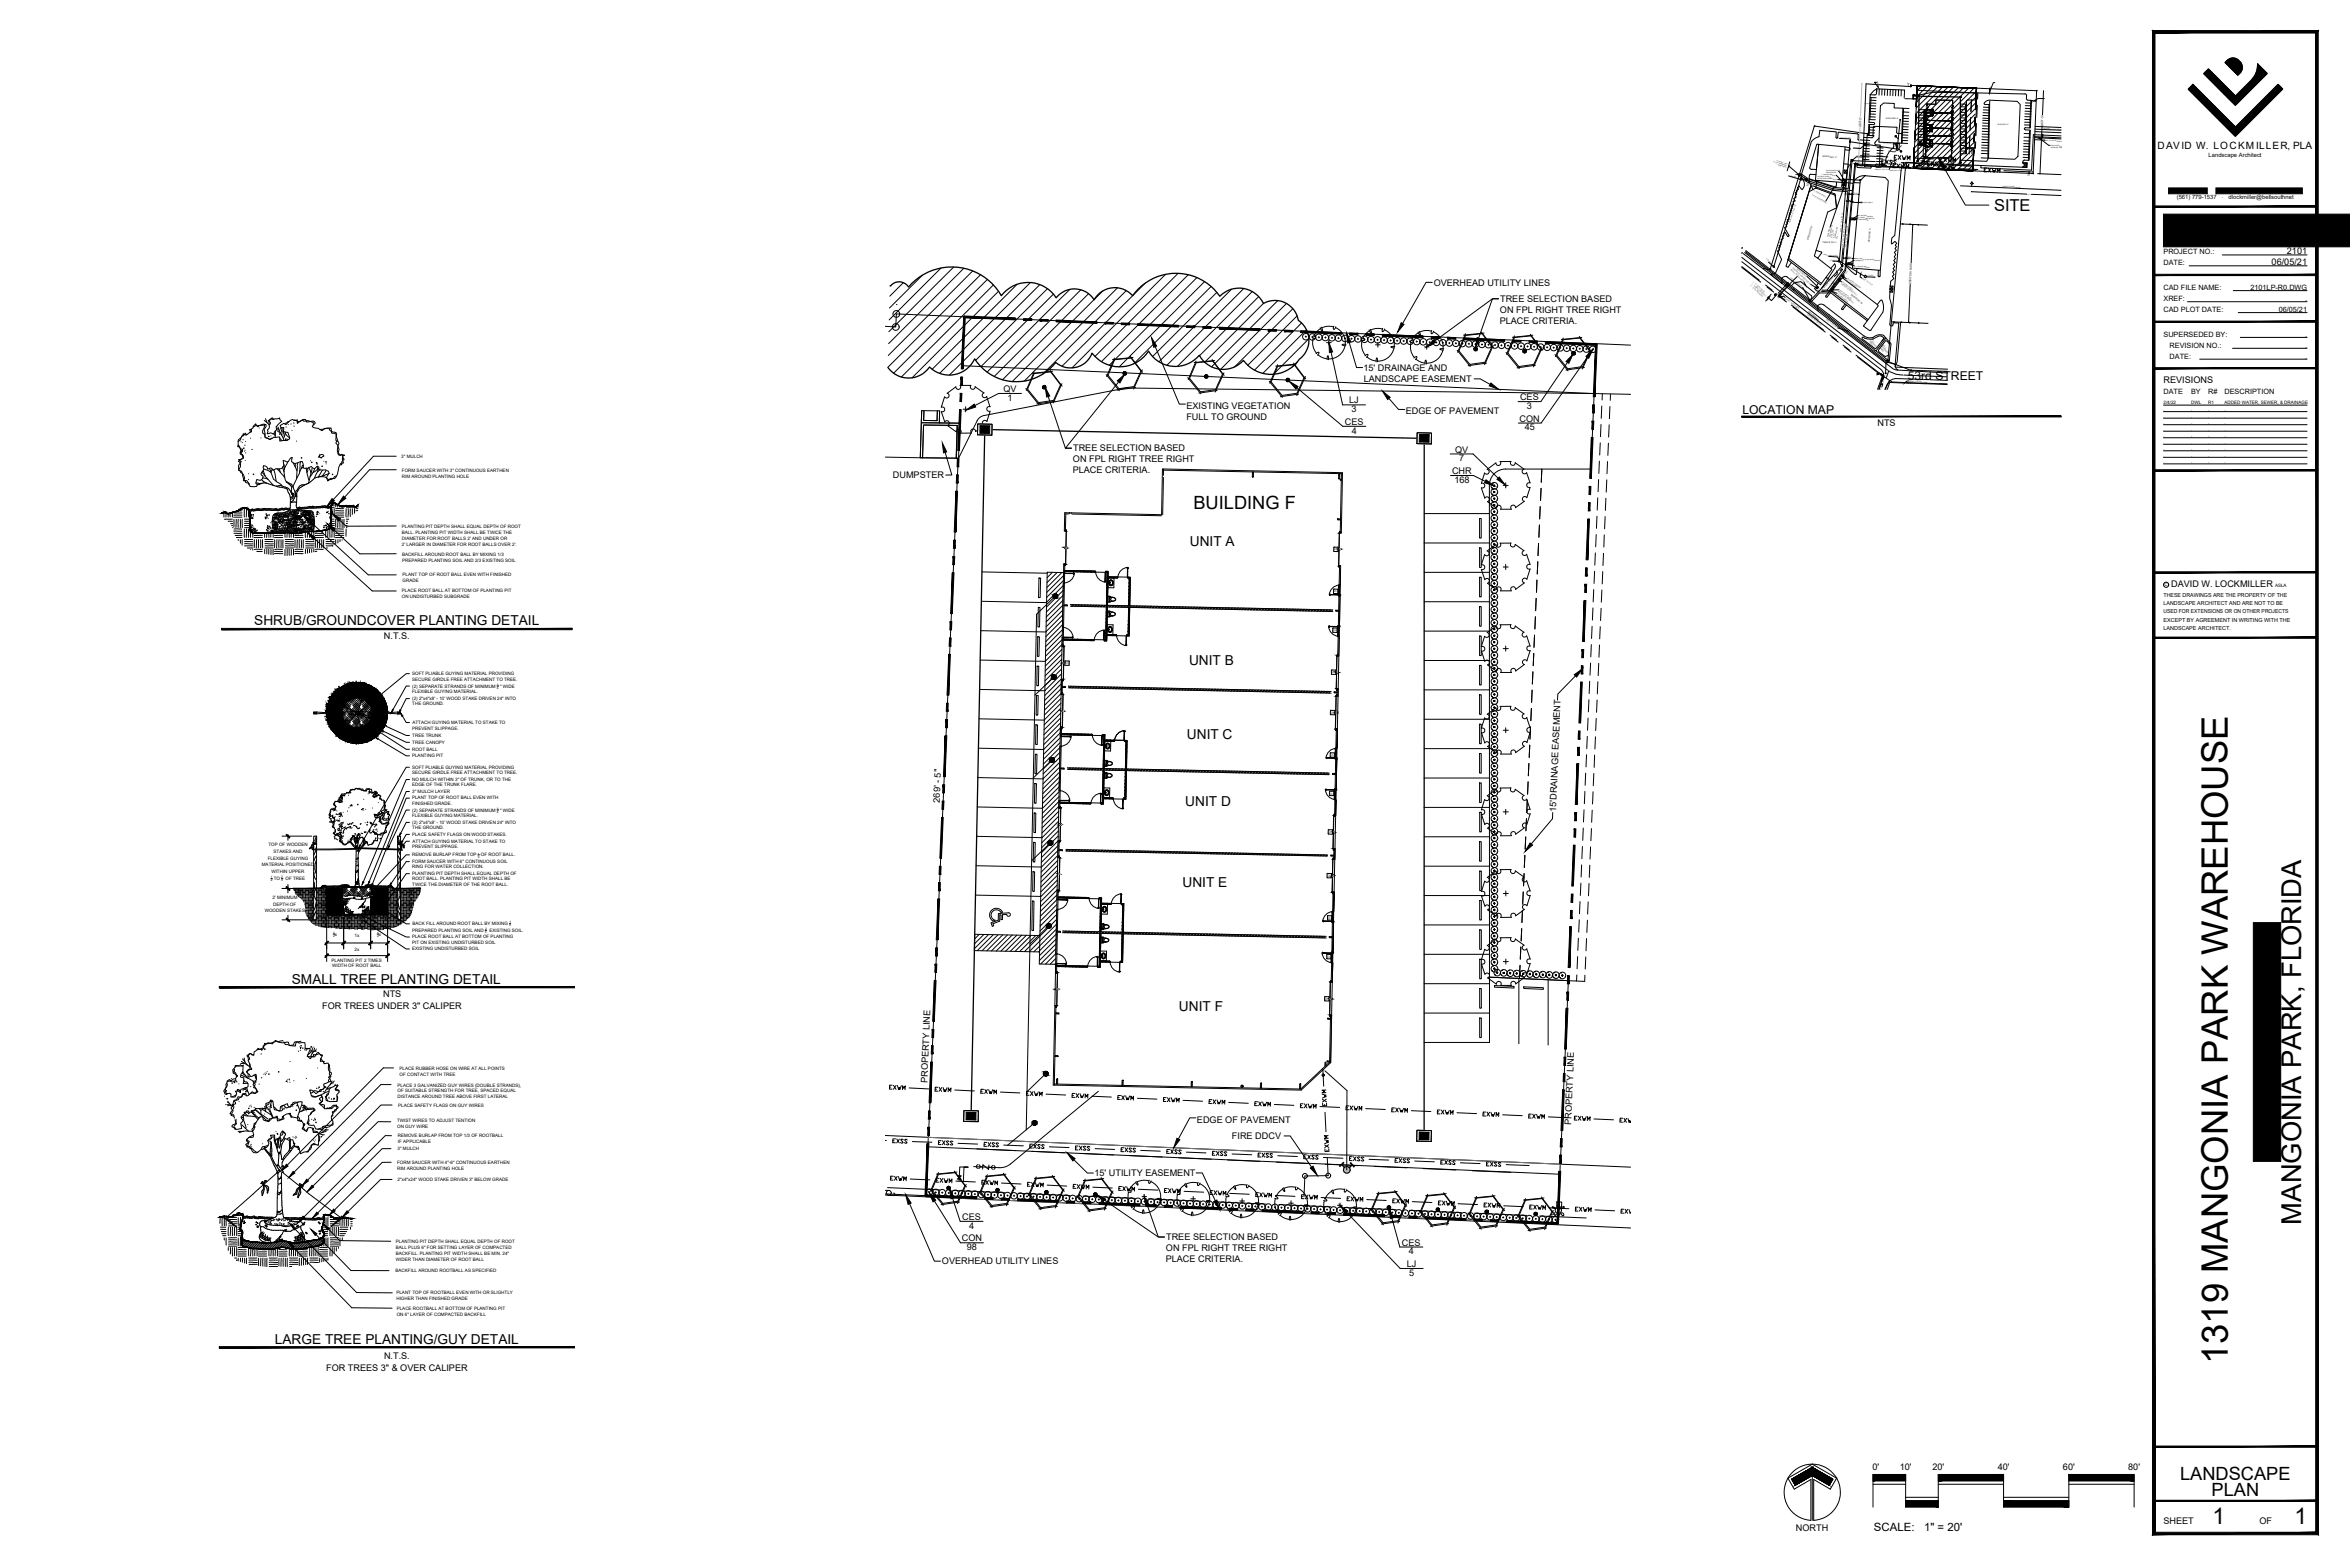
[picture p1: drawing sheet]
<svg xmlns="http://www.w3.org/2000/svg" width="914mm" height="610mm" viewBox="0 0 914 610" stroke-linecap="round" stroke-linejoin="round" font-family="sans-serif">
<defs><g id="words">
<text font-size="14.2" x="866.9" y="530.8" transform="rotate(-90 866.9 530.8)">1319 MANGONIA PARK WAREHOUSE</text>
<text font-size="10.6" x="895.3" y="476.4" transform="rotate(-90 895.3 476.4)">MANGONIA PARK, FLORIDA</text>
<g font-size="8.9">
<text x="860.8" y="592.8">1</text>
<text x="892.8" y="592.8">1</text>
</g>
<g font-size="7.1">
<text x="464.4" y="197.9">BUILDING F</text>
<text x="848.3" y="575.6">LANDSCAPE</text>
<text x="860.5" y="582.1">PLAN</text>
</g>
<text font-size="6.4" x="775.9" y="82.1">SITE</text>
<g font-size="5.3">
<text x="463" y="212.3">UNIT A</text>
<text x="99" y="243.3">SHRUB/GROUNDCOVER PLANTING DETAIL</text>
<text x="462.7" y="258.9">UNIT B</text>
<text x="461.8" y="287.5">UNIT C</text>
<text x="461.2" y="313.5">UNIT D</text>
<text x="460.1" y="345.2">UNIT E</text>
<text x="113.6" y="383">SMALL TREE PLANTING DETAIL</text>
<text x="458.8" y="393.4">UNIT F</text>
<text x="107" y="522.7">LARGE TREE PLANTING/GUY DETAIL</text>
</g>
<g font-size="4.7">
<text x="742.3" y="147.7">53rd STREET</text>
<text x="678" y="161">LOCATION MAP</text>
</g>
<g font-size="4.4">
<text x="602.9" y="474.5">H</text>
<text x="729.2" y="595.6">SCALE:</text>
<text x="748.7" y="595.6">1&quot; = 20'</text>
</g>
<text font-size="4" x="604.7" y="474.8">Y</text>
<text font-size="3.9" x="839.5" y="58.2">DAVID W. LOCKM ILLER, PLA</text>
<g font-size="3.5">
<text x="889.8" y="98.9">2101</text>
<text x="883.9" y="103.2">06/05/21</text>
<text x="557.9" y="111.2">OVERHEAD UTILITY LINES</text>
<text x="583.7" y="117.5">TREE SELECTION BASED</text>
<text x="583.6" y="121.8">ON FPL RIGHT TREE RIGHT</text>
<text x="583.6" y="126.1">PLACE CRITERIA.</text>
<text x="530.5" y="144.3">15' DRAINAGE AND</text>
<text x="530.7" y="148.5">LANDSCAPE EASEMENT</text>
<text x="841.8" y="149.1">REVISIONS</text>
<text x="390.5" y="152.5">QV</text>
<text x="392" y="155.9">1</text>
<text x="591.5" y="155.7">CES</text>
<text x="461.7" y="159">EXISTING VEGETATION</text>
<text x="525" y="157">LJ</text>
<text x="525.9" y="160.4">3</text>
<text x="547" y="161.1">EDGE OF PAVEMENT</text>
<text x="594.1" y="159.1">3</text>
<text x="461.6" y="163.3">FULL TO GROUND</text>
<text x="523.3" y="165.3">CES</text>
<text x="591.3" y="164">CON</text>
<text x="593.3" y="167.5">45</text>
<text x="730.5" y="165.8">NTS</text>
<text x="526" y="168.7">4</text>
<text x="417.5" y="179.9">ON FPL RIGHT TREE RIGHT</text>
<text x="417.6" y="175.6">TREE SELECTION BASED</text>
<text x="566.2" y="176.1">QV</text>
<text x="567.8" y="179.5">7</text>
<text x="347.4" y="186">DUMPSTER</text>
<text x="417.4" y="184.2">PLACE CRITERIA.</text>
<text x="565" y="184.4">CHR</text>
<text x="565.9" y="187.9">168</text>
<text x="844.8" y="228.5">DAVID W. LOCKMILLER</text>
<text x="149.4" y="248.4">N.T.S.</text>
<text x="365.7" y="312.2" transform="rotate(-88 365.7 312.2)">269' - 5&quot;</text>
<text x="605.5" y="315.8" transform="rotate(-88 605.5 315.8)">15'DRAINAGE EASEMENT</text>
<text x="149.1" y="387.9">NTS</text>
<text x="125.4" y="392.6">FOR TREES UNDER 3&quot; CALIPER</text>
<text x="360.9" y="421.4" transform="rotate(-88 360.9 421.4)">PROPERTY LINE</text>
<text x="465.7" y="436.7">EDGE OF PAVEMENT</text>
<text x="611.4" y="437.7" transform="rotate(-88 611.4 437.7)">PROPERTY LINE</text>
<text x="479.4" y="443.3">FIRE DDCV</text>
<text x="425.9" y="457.7">15' UTILITY EASEMENT</text>
<text x="374.4" y="474.6">CES</text>
<text x="377" y="478">4</text>
<text x="374.3" y="483">CON</text>
<text x="453.8" y="482.5">TREE SELECTION BASED</text>
<text x="545.5" y="484.6">CES</text>
<text x="366.5" y="491.9">OVERHEAD UTILITY LINES</text>
<text x="376.2" y="486.4">98</text>
<text x="453.6" y="491.1">PLACE CRITERIA.</text>
<text x="453.7" y="486.8">ON FPL RIGHT TREE RIGHT</text>
<text x="548.2" y="488">4</text>
<text x="547.4" y="493">LJ</text>
<text x="548.3" y="496.4">5</text>
<text x="126.9" y="533.5">FOR TREES 3&quot; &amp; OVER CALIPER</text>
<text x="149.4" y="528.8">N.T.S.</text>
<text x="728.5" y="572">0'</text>
<text x="739.2" y="572">10'</text>
<text x="751.9" y="572">20'</text>
<text x="777.3" y="572">40'</text>
<text x="802.7" y="572">60'</text>
<text x="828.1" y="572">80'</text>
<text x="841.8" y="592.8">SHEET</text>
<text x="879.2" y="592.8">OF</text>
<text x="698.8" y="595.7">NORTH</text>
</g>
<g font-size="2.8">
<text x="841.8" y="98.9">PROJECT NO.:</text>
<text x="841.8" y="103.2">DATE:</text>
<text x="841.8" y="112.8">CAD FILE NAME:</text>
<text x="875.7" y="112.8">2101LP-R0.DWG</text>
<text x="841.8" y="117.1">XREF:</text>
<text x="896.9" y="117.1">.</text>
<text x="841.8" y="121.4">CAD PLOT DATE:</text>
<text x="886.7" y="121.4">06/05/21</text>
<text x="841.8" y="131">SUPERSEDED BY:</text>
<text x="896.9" y="131">.</text>
<text x="844.2" y="135.2">REVISION NO.:</text>
<text x="896.9" y="135.2">.</text>
<text x="844.2" y="139.5">DATE:</text>
<text x="896.9" y="139.5">.</text>
<text x="841.8" y="153.4">DATE</text>
<text x="852.6" y="153.4">BY</text>
<text x="859.2" y="153.4">R#</text>
<text x="865.6" y="153.4">DESCRIPTION</text>
</g>
<text font-size="2.6" x="766.2" y="67.4">H</text>
<g font-size="2.3">
<text x="859.4" y="61.2">Landscape Architect</text>
<text x="847" y="77.6">(561) 779-1537</text>
<text x="864.5" y="77">.</text>
<text x="867.2" y="77.6">dlockmiller@bellsouthnet</text>
</g>
<g font-size="2.1">
<text x="841.8" y="232.3">THESE DRAWINGS ARE THE PROPERTY OF THE</text>
<text x="841.8" y="238.6">USED FOR EXTENSIONS OR ON OTHER PROJECTS</text>
<text x="841.8" y="235.4">LANDSCAPE ARCHITECT AND ARE NOT TO BE</text>
<text x="841.8" y="241.8">EXCEPT BY AGREEMENT IN WRITING WITH THE</text>
<text x="841.8" y="245">LANDSCAPE ARCHITECT.</text>
</g>
<g font-size="1.8">
<text x="841.8" y="159.9">.</text>
<text x="841.8" y="157.3">2/4/22</text>
<text x="852.6" y="159.9">.</text>
<text x="852.6" y="157.3">DWL</text>
<text x="859.2" y="159.9">.</text>
<text x="859.2" y="157.3">R1</text>
<text x="865.6" y="157.3">ADDED WATER, SEWER, &amp; DRAINAGE</text>
<text x="865.6" y="159.9">.</text>
<text x="841.8" y="167.5">.</text>
<text x="841.8" y="165">.</text>
<text x="841.8" y="162.4">.</text>
<text x="852.6" y="167.5">.</text>
<text x="852.6" y="165">.</text>
<text x="852.6" y="162.4">.</text>
<text x="859.2" y="167.5">.</text>
<text x="859.2" y="165">.</text>
<text x="859.2" y="162.4">.</text>
<text x="865.6" y="167.5">.</text>
<text x="865.6" y="165">.</text>
<text x="865.6" y="162.4">.</text>
<text x="841.8" y="172.6">.</text>
<text x="841.8" y="170">.</text>
<text x="852.6" y="172.6">.</text>
<text x="852.6" y="170">.</text>
<text x="859.2" y="172.6">.</text>
<text x="859.2" y="170">.</text>
<text x="865.6" y="172.6">.</text>
<text x="865.6" y="170">.</text>
<text x="156.2" y="178.2">3&quot; MULCH</text>
<text x="841.8" y="177.7">.</text>
<text x="841.8" y="175.1">.</text>
<text x="852.6" y="177.7">.</text>
<text x="852.6" y="175.1">.</text>
<text x="859.2" y="177.7">.</text>
<text x="859.2" y="175.1">.</text>
<text x="865.6" y="177.7">.</text>
<text x="865.6" y="175.1">.</text>
<text x="156.4" y="183.6">FORM SAUCER WITH 3&quot; CONTINUOUS EARTHEN</text>
<text x="156.4" y="185.9">RIM AROUND PLANTING HOLE</text>
<text x="841.8" y="180.2">.</text>
<text x="852.6" y="180.2">.</text>
<text x="859.2" y="180.2">.</text>
<text x="865.6" y="180.2">.</text>
<text x="156.4" y="207.7">BALL. PLANTING PIT WIDTH SHALL BE TWICE THE</text>
<text x="156.4" y="210">DIAMETER FOR ROOT BALLS 2' AND UNDER OR</text>
<text x="156.4" y="205.4">PLANTING PIT DEPTH SHALL EQUAL DEPTH OF ROOT</text>
<text x="156.4" y="212.2">2' LARGER IN DIAMETER FOR ROOT BALLS OVER 2'.</text>
<text x="156.4" y="216.2">BACKFILL AROUND ROOT BALL BY MIXING 1/3</text>
<text x="156.4" y="218.5">PREPARED PLANTING SOIL AND 2/3 EXISTING SOIL</text>
<text x="156.7" y="224.2">PLANT TOP OF ROOT BALL EVEN WITH FINISHED</text>
<text x="156.7" y="226.5">GRADE</text>
<text x="156.4" y="230.5">PLACE ROOT BALL AT BOTTOM OF PLANTING PIT</text>
<text x="156.4" y="232.8">ON UNDISTURBED SUBGRADE</text>
<text x="842.2" y="228.1">C</text>
<text x="885.2" y="228.5">ASLA</text>
<text x="160.4" y="262.6">SOFT PLIABLE GUYING MATERIAL PROVIDING</text>
<text x="160.3" y="269.6">FLEXIBLE GUYING MATERIAL.</text>
<text x="160.4" y="267.5">(2) SEPARATE STRANDS OF MINIMUM</text>
<text x="160.4" y="264.7">SECURE GIRDLE FREE ATTACHMENT TO TREE.</text>
<text x="194.6" y="267.5">&quot; WIDE</text>
<text x="160.4" y="272.3">(2) 2&quot;x4&quot;x8' - 10' WOOD STAKE DRIVEN 24&quot; INTO</text>
<text x="160.4" y="274.4">THE GROUND.</text>
<text x="160.5" y="281.7">ATTACH GUYING MATERIAL TO STAKE TO</text>
<text x="160.3" y="283.8">PREVENT SLIPPAGE.</text>
<text x="160.4" y="286.6">TREE TRUNK</text>
<text x="160.3" y="292">ROOT BALL</text>
<text x="160.4" y="289.3">TREE CANOPY</text>
<text x="160.3" y="294.7">PLANTING PIT</text>
<text x="160.4" y="299">SOFT PLIABLE GUYING MATERIAL PROVIDING</text>
<text x="160.3" y="303.8">NO MULCH WITHIN 3&quot; OF TRUNK, OR TO THE</text>
<text x="160.3" y="305.9">EDGE OF THE TRUNK FLARE.</text>
<text x="160.4" y="301.1">SECURE GIRDLE FREE ATTACHMENT TO TREE.</text>
<text x="160.3" y="311">PLANT TOP OF ROOT BALL EVEN WITH</text>
<text x="160.4" y="308.4">3&quot; MULCH LAYER</text>
<text x="160.3" y="313.1">FINISHED GRADE.</text>
<text x="160.3" y="317.9">FLEXIBLE GUYING MATERIAL.</text>
<text x="160.4" y="315.8">(2) SEPARATE STRANDS OF MINIMUM</text>
<text x="194.6" y="315.8">&quot; WIDE</text>
<text x="160.4" y="320.4">(2) 2&quot;x4&quot;x8' - 10' WOOD STAKE DRIVEN 24&quot; INTO</text>
<text x="160.4" y="322.6">THE GROUND.</text>
<text x="104.5" y="329.3">TOP OF WOODEN</text>
<text x="160.3" y="325.2">PLACE SAFETY FLAGS ON WOOD STAKES.</text>
<text x="160.5" y="327.9">ATTACH GUYING MATERIAL TO STAKE TO</text>
<text x="104.2" y="334.4">FLEXIBLE GUYING</text>
<text x="106.5" y="331.8">STAKES AND</text>
<text x="160.3" y="335.7">FORM SAUCER WITH 6&quot; CONTINUOUS SOIL</text>
<text x="160.3" y="333.2">REMOVE BURLAP FROM TOP</text>
<text x="160.3" y="330">PREVENT SLIPPAGE.</text>
<text x="187.1" y="333.2">OF ROOT BALL.</text>
<text x="101.9" y="337">MATERIAL POSITIONED</text>
<text x="105.6" y="339.5">WITHIN UPPER</text>
<text x="160.3" y="337.8">RING FOR WATER COLLECTION.</text>
<text x="160.3" y="340.4">PLANTING PIT DEPTH SHALL EQUAL DEPTH OF</text>
<text x="106.5" y="342.5">TO</text>
<text x="111.1" y="342.5">OF TREE</text>
<text x="160.3" y="342.5">ROOT BALL. PLANTING PIT WIDTH SHALL BE</text>
<text x="160.4" y="344.7">TWICE THE DIAMETER OF THE ROOT BALL.</text>
<text x="106" y="349.8">2' MINIMUM</text>
<text x="106.3" y="352.4">DEPTH OF</text>
<text x="103" y="354.9">WOODEN STAKES</text>
<text x="160.5" y="360">BACK FILL AROUND ROOT BALL BY MIXING</text>
<text x="130.3" y="364">x</text>
<text x="138" y="364.7">1x</text>
<text x="147.4" y="364">x</text>
<text x="160.3" y="365">PLACE ROOT BALL AT BOTTOM OF PLANTING</text>
<text x="160.4" y="362.5">PREPARED PLANTING SOIL AND</text>
<text x="190.4" y="362.5">EXISTING SOIL.</text>
<text x="138" y="370">2x</text>
<text x="160.3" y="367.2">PIT ON EXISTING UNDISTURBED SOIL</text>
<text x="160.3" y="369.6">EXISTING UNDISTURBED SOIL</text>
<text x="129" y="374.2">PLANTING PIT 2 TIMES</text>
<text x="129.2" y="376.3">WIDTH OF ROOT BALL</text>
<text x="155.5" y="416.2">PLACE RUBBER HOSE ON WIRE AT ALL POINTS</text>
<text x="155.5" y="418.5">OF CONTACT WITH TREE</text>
<text x="154.7" y="422.7">PLACE 3 GALVANIZED GUY WIRES (DOUBLE STRANDS),</text>
<text x="154.7" y="425">OF SUITABLE STRENGTH FOR TREE, SPACED EQUAL</text>
<text x="154.7" y="427.3">DISTANCE AROUND TREE ABOVE FIRST LATERAL</text>
<text x="154.9" y="430.5">PLACE SAFETY FLAGS ON GUY WIRES</text>
<text x="154.5" y="436.7">TWIST WIRES TO ADJUST TENTION</text>
<text x="154.5" y="438.9">ON GUY WIRE</text>
<text x="154.8" y="442.4">REMOVE BURLAP FROM TOP 1/3 OF ROOTBALL</text>
<text x="154.7" y="447.5">3&quot; MULCH</text>
<text x="154.8" y="444.7">IF APPLICABLE</text>
<text x="154.5" y="453">FORM SAUCER WITH 4&quot;-6&quot; CONTINUOUS EARTHEN</text>
<text x="154.5" y="455.2">RIM AROUND PLANTING HOLE</text>
<text x="154.7" y="459.4">2&quot;x4&quot;x24&quot; WOOD STAKE DRIVEN 3&quot; BELOW GRADE</text>
<text x="154" y="485.9">BALL PLUS 6&quot; FOR SETTING LAYER OF COMPACTED</text>
<text x="154" y="483.6">PLANTING PIT DEPTH SHALL EQUAL DEPTH OF ROOT</text>
<text x="154" y="490.5">WIDER THAN DIAMETER OF ROOT BALL</text>
<text x="154" y="488.2">BACKFILL. PLANTING PIT WIDTH SHALL BE MIN. 24&quot;</text>
<text x="153.9" y="494.9">BACKFILL AROUND ROOTBALL AS SPECIFIED</text>
<text x="154.2" y="503.6">PLANT TOP OF ROOTBALL EVEN WITH OR SLIGHTLY</text>
<text x="154.2" y="505.9">HIGHER THAN FINISHED GRADE</text>
<text x="154.4" y="509.6">PLACE ROOTBALL AT BOTTOM OF PLANTING PIT</text>
<text x="154.4" y="511.9">ON 6&quot; LAYER OF COMPACTED BACKFILL</text>
</g>
<g font-size="1.2">
<text x="743" y="33" transform="rotate(-85 743 33)">4'</text>
<text x="724.1" y="49.6" transform="rotate(-88 724.1 49.6)">265'-5&quot;</text>
<text x="795" y="49" transform="rotate(-88 795 49)">269'-5&quot;</text>
<text x="789.9" y="68.5" transform="rotate(-88 789.9 68.5)">5'</text>
<text x="703.6" y="72.8" transform="rotate(-71 703.6 72.8)">10'</text>
<text x="717.5" y="75.8" transform="rotate(3 717.5 75.8)">10'</text>
<text x="721.1" y="76" transform="rotate(1 721.1 76)">22'</text>
<text x="718.7" y="78.6" transform="rotate(3 718.7 78.6)">15'</text>
<text x="676.8" y="100.4" transform="rotate(-53 676.8 100.4)">24'</text>
<text x="718.3" y="100.9" transform="rotate(3 718.3 100.9)">10'</text>
<text x="718.8" y="100.9" transform="rotate(3 718.8 100.9)">22'</text>
<text x="712.5" y="110.2" transform="rotate(35 712.5 110.2)">2'</text>
<text x="519.1" y="214.2" transform="rotate(1 519.1 214.2)">D3</text>
<text x="519" y="230.5">D1</text>
<text x="518.7" y="245.6" transform="rotate(1 518.7 245.6)">D1</text>
<text x="414.5" y="258.4" transform="rotate(1 414.5 258.4)">D3</text>
<text x="518.2" y="261.9" transform="rotate(1 518.2 261.9)">D3</text>
<text x="193.4" y="266.8">3</text>
<text x="193.4" y="268">4</text>
<text x="517.8" y="277.7" transform="rotate(1 517.8 277.7)">D3</text>
<text x="517.7" y="294.2">D1</text>
<text x="517.4" y="309.1" transform="rotate(1 517.4 309.1)">D1</text>
<text x="193.4" y="315">3</text>
<text x="193.4" y="316.2">4</text>
<text x="516.9" y="324.1" transform="rotate(1 516.9 324.1)">D3</text>
<text x="185.9" y="333.6">3</text>
<text x="186" y="332.4">1</text>
<text x="105.4" y="341.7">1</text>
<text x="109.5" y="341.7">2</text>
<text x="516.5" y="341.1">D3</text>
<text x="105.4" y="342.9">2</text>
<text x="109.5" y="342.9">3</text>
<text x="198.2" y="359.2">1</text>
<text x="516.7" y="357.5">D1</text>
<text x="129.6" y="364.4">2</text>
<text x="129.7" y="363.2">1</text>
<text x="146.7" y="364.4">2</text>
<text x="146.8" y="363.2">1</text>
<text x="188.7" y="363">3</text>
<text x="188.8" y="361.7">2</text>
<text x="198.1" y="360.4">3</text>
<text x="516.4" y="372.6">D1</text>
<text x="515.6" y="389" transform="rotate(1 515.6 389)">D3</text>
</g>
<text font-size="1" x="743.6" y="110.6" transform="rotate(-87 743.6 110.6)">EXISTING PARK</text>
<g font-size=".9">
<text x="709.1" y="61.2" transform="rotate(3 709.1 61.2)">BUILDING 'C'</text>
<text x="703.7" y="93.3" transform="rotate(-73 703.7 93.3)">BUILDING 'D'</text>
<text x="709.2" y="94.4" transform="rotate(2 709.2 94.4)">TRACK NO.1</text>
<text x="727.6" y="94.3" transform="rotate(-86 727.6 94.3)">BUILDING 'A'</text>
<text x="720.1" y="114.6" transform="rotate(40 720.1 114.6)">BUILDING 'B'</text>
</g>
<text font-size=".8" x="733.8" y="46.1" transform="rotate(2 733.8 46.1)">BUILDING E</text>
<g font-size=".7">
<text x="777.2" y="48.5" transform="rotate(3 777.2 48.5)">BUILDING G</text>
<text x="703.5" y="121.3" transform="rotate(40 703.5 121.3)">53rd. STREET</text>
<text x="731.5" y="135.4" transform="rotate(47 731.5 135.4)">AREA</text>
<text x="731.9" y="134.7" transform="rotate(48 731.9 134.7)">RETENTION</text>
<text x="732.5" y="134.2" transform="rotate(48 732.5 134.2)">NO.2</text>
</g>
<g font-size=".6">
<text x="795.1" y="50.3" transform="rotate(2 795.1 50.3)">PIONEER ROAD -(PRIVATE ROAD ASPHALT PAVEMENT)</text>
<text x="795.4" y="54.8" transform="rotate(3 795.4 54.8)">PROP. 8&quot; PVC.WATER MAIN</text>
<text x="798" y="57.5" transform="rotate(2 798 57.5)">HYDRANT ASSEMBLY</text>
<text x="798" y="56.8" transform="rotate(3 798 56.8)">RELOCATED FIRE</text>
<text x="690.1" y="63.1" transform="rotate(18 690.1 63.1)">8&quot; G.V.SAMPLING</text>
<text x="691.2" y="62.7" transform="rotate(18 691.2 62.7)">2&quot; BLOW -OFF</text>
<text x="691.7" y="64.3" transform="rotate(18 691.7 64.3)">POINT SP-3</text>
<text x="721.8" y="63.5" transform="rotate(2 721.8 63.5)">8&quot; G.V.</text>
<text x="696.8" y="68.5" transform="rotate(18 696.8 68.5)">C.B.NO 1</text>
<text x="707.2" y="69.6" transform="rotate(3 707.2 69.6)">DETECTOR CHECK NO.2</text>
<text x="707.2" y="68.9" transform="rotate(2 707.2 68.9)">DOUBLE CHECK</text>
<text x="708.9" y="68.1" transform="rotate(3 708.9 68.1)">I&quot; WATER METER</text>
<text x="710.6" y="67.2" transform="rotate(2 710.6 67.2)">PREVENTOR</text>
<text x="710.6" y="66.5" transform="rotate(3 710.6 66.5)">PROP.BACKFLOW</text>
<text x="729.6" y="66.1" transform="rotate(3 729.6 66.1)">PROP.8&quot; PVC. SAN.SWR.400 L.F.</text>
<text x="705" y="75.9" transform="rotate(29 705 75.9)">8&quot; PVC WATER MAIN</text>
<text x="705.4" y="74" transform="rotate(29 705.4 74)">10' UTILITY ESM'T</text>
<text x="779.2" y="72.8" transform="rotate(2 779.2 72.8)">EXIST.6&quot; WATER MAIN</text>
<text x="723.1" y="78.6" transform="rotate(5 723.1 78.6)">15' UTILITY ESM'T</text>
<text x="723.3" y="84" transform="rotate(5 723.3 84)">3&quot; WATER METER</text>
<text x="696.6" y="86.8" transform="rotate(-72 696.6 86.8)">PROP. 24&quot;C.A.P 285 L.F</text>
<text x="723.1" y="85.5" transform="rotate(5 723.1 85.5)">PREVENTOR</text>
<text x="723.2" y="84.8" transform="rotate(5 723.2 84.8)">3&quot; PROP.BACKFLOW</text>
<text x="711.4" y="92.2" transform="rotate(-79 711.4 92.2)">PROP.FIRE</text>
<text x="712.2" y="92.1" transform="rotate(-79 712.2 92.1)">HYDRANT NO.2</text>
<text x="712.8" y="92.5" transform="rotate(-78 712.8 92.5)">8&quot;X6&quot; TEE</text>
<text x="713.5" y="92.7" transform="rotate(-78 713.5 92.7)">6&quot; G.V</text>
<text x="714.2" y="92.8" transform="rotate(-78 714.2 92.8)">SAMPLE POINT</text>
<text x="714.9" y="92.9" transform="rotate(-77 714.9 92.9)">SP2</text>
<text x="716.5" y="90.3" transform="rotate(-85 716.5 90.3)">PROP. 24&quot; C.A.P 372 L.F</text>
<text x="718.4" y="96" transform="rotate(-85 718.4 96)">PROP.8&quot; PVC WATER MAIN</text>
<text x="681" y="100.7" transform="rotate(37 681 100.7)">EXIST. 8&quot; SAN.SWR.</text>
<text x="687.3" y="100.9" transform="rotate(45 687.3 100.9)">C.B.NO.2</text>
<text x="709.5" y="99.3" transform="rotate(5 709.5 99.3)">PROP. MAN HOLE-1</text>
<text x="712.1" y="101.5" transform="rotate(2 712.1 101.5)">C.B.NO-4</text>
<text x="717.2" y="96.6" transform="rotate(-85 717.2 96.6)">PROP. 8&quot; PVC SAN .SWR.-347 L.F</text>
<text x="721.5" y="101.4" transform="rotate(5 721.5 101.4)">ASSEMBLY</text>
<text x="721.6" y="100.7" transform="rotate(5 721.6 100.7)">PROP. BACK FLOW PREVENTOR</text>
<text x="696.7" y="104.9" transform="rotate(43 696.7 104.9)">PROP.8&quot; WATER MAIN</text>
<text x="697.5" y="104.3" transform="rotate(43 697.5 104.3)">PROP.BACK LOW PREVENTOR</text>
<text x="698.4" y="104" transform="rotate(38 698.4 104)">1&quot; WATER METER</text>
<text x="717.7" y="107.1" transform="rotate(-44 717.7 107.1)">1&quot; PVC</text>
<text x="721.9" y="103.7" transform="rotate(5 721.9 103.7)">1&quot; WATER METER</text>
<text x="726.7" y="107.5" transform="rotate(3 726.7 107.5)">C.B.NO.3</text>
<text x="681.9" y="112" transform="rotate(42 681.9 112)">8&quot; X6&quot; REDUCER</text>
<text x="682.1" y="109.8" transform="rotate(42 682.1 109.8)">1-</text>
<text x="682.4" y="111.2" transform="rotate(42 682.4 111.2)">SAMPLE POINT SP-1</text>
<text x="683" y="110.6" transform="rotate(42 683 110.6)">8&quot; GATE VALVE</text>
<text x="696.7" y="108.1" transform="rotate(38 696.7 108.1)">EXIST. MAN HOLE</text>
<text x="715.1" y="113.4" transform="rotate(37 715.1 113.4)">PREVENTOR ASSEMBLY</text>
<text x="715.5" y="112.9" transform="rotate(37 715.5 112.9)">PROP. BACK FLOW</text>
<text x="716.4" y="110.4" transform="rotate(36 716.4 110.4)">DETECTOR CHECK NO.1</text>
<text x="716.8" y="109.8" transform="rotate(37 716.8 109.8)">DOUBLE CHECK</text>
<text x="718.3" y="109" transform="rotate(37 718.3 109)">NO.1.ASSEMBLY</text>
<text x="718.7" y="108.4" transform="rotate(37 718.7 108.4)">PROP.FIRE HYDRANT</text>
<text x="724.5" y="108.4" transform="rotate(33 724.5 108.4)">PROP. 18&quot; C.A.P</text>
<text x="694.5" y="116" transform="rotate(37 694.5 116)">EXIST.8&quot; WATER MAIN</text>
<text x="706.8" y="115.4" transform="rotate(-49 706.8 115.4)">PROP. 8&quot; PVC.SAN SWR - 152 L.F</text>
<text x="714.7" y="114.4" transform="rotate(37 714.7 114.4)">I&quot; WATER METER</text>
<text x="703.2" y="122.5" transform="rotate(37 703.2 122.5)">(ASPHALT PAVEMENT)</text>
<text x="727.4" y="133.1" transform="rotate(48 727.4 133.1)">AREA</text>
<text x="727.7" y="132.5" transform="rotate(48 727.7 132.5)">RETENTION</text>
<text x="728.3" y="132.1" transform="rotate(50 728.3 132.1)">NO.1</text>
<text x="743" y="148.6" transform="rotate(2 743 148.6)">EXIST.6&quot; WATER MAIN</text>
<text x="732.4" y="156.8" transform="rotate(-72 732.4 156.8)">(ASPHALT PAVEMENT)</text>
</g>
<g font-size=".5">
<text x="726.6" y="40.5" transform="rotate(3 726.6 40.5)">15'</text>
<text x="716.1" y="53.7" transform="rotate(2 716.1 53.7)">EXIST. CB. NO.5</text>
<text x="795" y="53.1" transform="rotate(-85 795 53.1)">4'</text>
<text x="721.3" y="57.5" transform="rotate(3 721.3 57.5)">M.H. NO.1</text>
<text x="733" y="56.1" transform="rotate(3 733 56.1)">EX. C.B. NO. 6</text>
<text x="722.4" y="60.7" transform="rotate(3 722.4 60.7)">M.H. NO.2</text>
<text x="788.6" y="75.7" transform="rotate(3 788.6 75.7)">376'-3&quot;</text>
<text x="710.5" y="124.4" transform="rotate(37 710.5 124.4)">EXIST. 8&quot; SAN.SWR.</text>
<text x="730.2" y="156.6" transform="rotate(-70 730.2 156.6)">EXIST 10&quot; WATER MAIN</text>
</g>
<text font-size=".3" x="722.7" y="131.7" transform="rotate(51 722.7 131.7)">OH</text>
</g></defs>
<!-- layer: C1 MASTER UTILITY PLAN WH 31-10-2020|TTL-7 -->
<g fill="none" stroke="#000" stroke-width=".39">
<path d="M730.3 32h-.9l1.2 1.6M745.9 35.1l23.1 1M776.2 32.1l-.6 .1-1.3 3.2M795.4 38.3h-2.4l-1.2 .8M705.9 49.2l-17.1 55.4M706.1 49.1l20.3 2.9M707.2 56.1l-.4 .3-2.7 8.9 .7 .6h2l.9-9.7-.6-.1M715.6 53.8l4.4 .2-.1 .7M718 57.1l1.7 .4M719.7 57.5l.2 .5-.4 .4-1.6-.1M719.9 55.1l-4.2 46.4M723 52.3v2.1h.4"/>
<path d="M723.1 52.3l-7.9-.9-.1 2-.3 .3-.4-.2 .1-2.2-6.4-.6-.3 2.5-1.6 .6-1.3 1.2-3.9 12.7M723.4 54.4l1.8 .1-.5 10-1.9-.1-.2 .5 .2 .3 5 .2M725.6 56.3l-1.7 1.5-2.8-.2M726.6 52.2l-1.1 12.1M728.9 49.4l-.1 3.2h-2.2M729.1 49.1l9 .4-.1 1.9 .3 .5M729.2 49.1l-.2 .3M736.7 56h.8l.7 1.9M738.3 51.9l2.1 .1M791.7 53.2l10.2 .4M791.7 53.5l10.2 .5M791.7 54.3l4 .2"/>
<path d="M791.8 51.2l10.1 .4M791.8 50.2l10.1 .5M791.9 49.2l10 .4M792.9 53.7h.7M793.4 53.7h.4M793.6 53.5v.5M793.9 54l3.3 2.5h.5M794.8 53.3h.1M794.8 53.5v.2M794.8 52.6h.1M794.8 52.2v.2M801.9 52.9l-10.7-.5-.7 13.8-19.8-.9 .1-.7"/>
<path d="M695.9 68.4l4.6 1.4M696.1 64.6l3.6 3.2M696.2 64.4l-.3 .8M696.4 63l-1 3.4M700 68.7l3.2 2.1 9.9 3.2 5.9 .6-1 12.3M700 72.4l-.6 .7 .4 .5-.9 .5 .2 .4-.5 .5 .5 .5-.6 .3 .4 .9-1 .5 .6 1-.8 .2 .3 1.2-.9 .1 .5 .6-.6 .2 .4 .5-.6 .3 .4 .4-.6 .2 .4 .7-.7 .2 .3 .7-.5 .2 .3 .5-.5 .3 .3 .7-.8 .3 .5 .6-.7 .2 .4 .8-.7 .2 .4 .8-.9 .4 1.7 3.3-.5 .1-.9-1.4-.8 .3 .3 .8-.7 .2 .4 .9-.9 .5 .3 .8-.7 .3 .5 .7-.9 .6 .4 .4-.5 .3 .3 1-.8 .3 1.6 3.4-2.4 5.4-1.9 .3 4.5 3.6-.1-1.9 .7-.7 1.3-.1M700.1 68.1l.6 .1 2.8 2.1 9.7 3.1 7.6 .8M700.3 67.5l.7 .2 2.8 2 9.5 3.1 5.8 .6M700.6 70l-10.3 33.5M700.6 69.2l.6 .3-.3 .6-.6-.3zM701 67.7l-.1 .8 .5 1.2M701.4 69.7l.6 1.1-.1 1.9-.7 1.1-1.1-1.5"/>
<path d="M702.6 69.5l.4 .5 .1-.2-.6-.1zM703.8 70.9l.1 .1M703.9 74.6l2.6-1.5 7.6 2.8 .5 4.9-3.4 1.7-5.2 17.1 1.3 .8 1.5-1.9-.2-.5M704 69.6l10 3.1M704 70.9l1.4 2.8M704.2 69.8l-.4 1.2M704.3 67.8l2.3 .1M704.3 73.2l-8.6 27.9M704.4 67.8l-.4 .6 .1 1.2M704.8 71.6l-9.1 29.5M705.9 72.5l8.1 3 .6 5.3M705.9 72.4a1.21 1.21 0 0 0-1.6 .8"/>
<path d="M706.5 73.1h.2M706.8 70.2h.2M706.9 70.2l-.3 3.1M713.3 73.5l-2.9 4.7M714.5 68.1l2.5 2.7M714.7 70.8l-.2 1.5-.5 .4M715.1 69.8l2.2 .4M715.4 66.7l.3 .1 2.1 4.1M716.9 71l-10.5-.9 1.3-13.9 10.3 .9-1.4 15.3a.74 .74 0 0 0 .7 .7 .74 .74 0 0 0 .8-.6M716.9 70.9l.6 .2h-.6zM717 71.5l.9 .1-.1 .6-.9-.1zM717 74.2l-4.9 14.2"/>
<path d="M717.1 69.6l.1 .1zM717.2 69.7l6.3 .4M717.3 71.7l.2 .2M717.4 63.7l1.7 .2M717.4 72.1l-.1 1.5M717.4 71.7v.3M717.5 71h.1M717.5 70.9l.6 .2zM717.6 66.2h1.1l-.1 1.2h-1.1zM717.6 66.2l1 1.2-.5 5.1M717.7 69.9h.4v.8l-.4-.1zM717.9 69.7v.2"/>
<path d="M718.1 71l2.9 .3M718.3 78.2h.3M718.7 78.2v.1M719.1 63.9l.4 .5-.8 1.8-1.2 1.1M719.3 75.5h.1M719.4 75.5h.1M719.7 75.5l.7 .1M720.2 62l-1.1 11.4M720.3 78.4l.4 .3 3.8 .2M720.6 62.7l-3.7 40.5M720.7 78.3h.1M720.8 75.6h.3"/>
<path d="M720.9 78.3h.1M722.2 63.7l.4 .2zM722.2 63.8l-.5 .2-3.8 40.8-6.3 8.4-3 .3M722.9 75.6h.3M723.4 75.6v.1M725.4 61.1l-3-.1-1.4 1.1M725.6 64l-.1 .5M725.7 68.4l-1.9 1.9-3 34 10.8 .9 3.2-34.8-1.3-1.4-7.9-.6a3.9 3.9 0 0 0-4.3 2.5l2.5 .2M725.7 64.6l15.5 .7M727.9 64.7l.2 .3-.2 .4M736 63.4l-.9 2.5M741.4 65.5l-6.8 74.7"/>
<path d="M741.7 65.3l49.4 2.2M742.8 65.1l-20.8-.9-3.7 39.3-.2 1.8-.9 1.5M743.1 63.2a3.3 3.3 0 0 0-3.4 3.2l-2.4 25.2-1.2 1-.2 1.9 .2 .4 1.2-1 .8 .7-.7 .8 .5 .6-.6 .6 .6 .8-.8 .8 .6 .8-.6 .9 .5 .7-.8 .7 .7 .8-.8 .8 .6 .8-.7 .8 .6 .7-.8 .6 .6 1-.7 .6 .6 1-1.2 1-.2 1.9M747.9 65.3l20.8 .9M762.8 72.3l39.1 1.7M766.6 71.4h.3M767.1 74.5l21.5 1M767.2 71.7v.8M767.3 70.6l-.1 .4M767.6 71.4h.3M789.5 66.9v.6M790.4 75.6l11.5 .5"/>
<path d="M792.8 67.5l9.1 .4M677.9 96.4l-.2 .2M677.9 98.4l-.2 .1M678.3 98.7l58 44.5M678.9 98.2l54.6 42.4M679.2 97.9l54.5 42.3M679.3 97.5l9.2 7.1M706.6 97.4l2 .6M711.5 99.7l3.5 .3 1.5 3M717.1 96.6l-.5 5.3M719.7 85.3l.6 .1M719.8 84.7l2.7 .2"/>
<path d="M720.3 85.2h.4v.3h-.4zM720.7 85.4h.3M721 85.2h.9v.4l-.9-.1zM721.9 85.4l.6 .1M722.9 84.8l-1.5 .4M723 83.8l-2.2 1.4M739.5 87.1l10.5 .5M740.3 87l.2 .3M740.5 87l-.2 .3M743.1 87.2l.3 .2M743.4 87.2l-.3 .2M744.2 87.3h.1"/>
<path d="M744.2 87.5l-.5 14.7M746.3 87.3l.2 .3M746.5 87.3l-.2 .2M677.7 101.8l54.5 42.2 .6 1 .1 1.1-1.7 5.4M677.7 104l7.4 5.8M677.7 103.7l6.8 5.3M677.7 100.1l56.9 43.9M686.1 104.4l1.8 .4M687 110.9l2.5 1.9M687.6 111.7l2.5 2M688.1 115.4l-.3 .4M688.2 102l1.6 1.4"/>
<path d="M688.7 115.3l-1 1.4M689 104.9l45.5 35.1M689.1 114.5l-2 2.6M690 103.5l.5 .1-.1 .4-.5-.1zM690.4 114.4l.6 .5M691.1 114.1l-.7 .9M691.5 114.4l-2.2 2.6-1.1-1M692.1 114.8l2.4 1.9M692.6 114.5l-.2 .5-.2-.1 .6-.3zM692.6 115.6l2.5 1.9M693.2 115.5l.8-.3 .5 .5M695.1 110.7l-3.2 3.3"/>
<path d="M695.1 110.1l.6 .4M695.2 107.6l9.6 7.4a.95 .95 0 0 1 0 1.1 .95 .95 0 0 1-1.1 .4M695.5 111.4l.1 .1M695.6 111.3l.2 .1zM695.6 111.4l-2.9 3.1M695.7 101.1l1.3 1-1.2 1.8-.8-.4M695.8 101.1l-.8 2.4M695.9 109.8l-.8 .8M695.9 100.5l12.8 9.8 4.1-5.5-.4-.4M696.1 110.8l.2 .2-.6 .2 .2 .2zM697 111.2l1.1-1.1 2.5-.6 5.5 4.4M697 118.7l12.6 9.7"/>
<path d="M697 102.1l11.3 8.7 .4-.5M697.7 119.5l12.5 9.7M699.3 107.6l-7.2 7.1M701.4 111.7l2.7 4.8M701.9 109.6l.6 1.2M703.1 107.5l4 3.9M704.6 110.6l2.1 1.4M707.2 111.9l-.3 .5zM707.2 119l.2 2M707.2 119a1.8 1.8 0 0 1 2.5-.3l15.5 12M707.3 100.4l5.1 4M707.5 110.1l-1.4 2.1 .9 .9 .8 .2"/>
<path d="M707.5 113.6h.4M710.7 107.9l-.1 .2M710.8 108.1l.9 .6M711 112.8l1 .7 .4-.4M711 112.8l-2 .1M712.1 113.9l-4.2 .1-2.9 3.2M712.3 113.8l6.1 4.8M712.5 112.7l.3 .2-.3 .3-.3-.1zM712.8 113.4l14.1 11M712.8 113.3l2 .8M713 112.3l-.4 .5M713.2 101.6l2 .1"/>
<path d="M713.4 112.8h2M713.5 111.6l.2 .1-.5 .7-.2-.2zM713.6 110.6l.3 .1M713.8 102.7l.4 .5-.2 1M713.9 102.7l-1.5 1.7M714 104.3l-5.2 7.8M714.8 105.9l.1 .7-1.2 1M715.5 101.5h.4v.4h-.5zM715.5 109.2l-1.9 2.5M715.8 108.2l.3 .4M715.9 101.7l9.6 5.8M716 105.3l.6-.7 .3 .2-5.9 8"/>
<path d="M716 108.5l.2 .2-.6 .6-.2-.1zM716 109.2l.6 .5M716.6 120l.1 .4h.3l1.4-1.8 8.2 6.2M716.6 107.2l.6 .5M716.8 107l-6.3 8.1v.4l.4 .1 6-7.6 13.5 10.5 1.4-1.7h.4M716.8 107h.6v.6M716.8 103.4l-12.3 13.5M716.9 108l.3 .2M717.2 108.3l.2-.7 1 .8M717.2 100.4v.1M717.2 107.1l-.6 .7M717.4 100.4h.7"/>
<path d="M717.9 118.3l-1.3 1.7M718.1 102.8h.7M718.3 100.4v.1M718.3 100.4l.5 .1M718.8 102.7h.9v.3h-.9zM719.7 102.9h.3M720 102.7h.4v.3h-.5zM720.3 103l1.3 .5M720.4 102.9h.5M720.6 100.6h.3M721 102.5l-1.5-.3a.98 .98 0 0 0-1.2 1.3l3.7 3.3 .3-.2 .3-2.2M721.1 100.6v.1"/>
<path d="M721.4 101.2l-2.3 1.4M723.9 106.9l-.1 .8 .6 .4M725.7 107l.6 .3-.4 .8-.5-.3zM726.3 107.7l3.3 .2M730.4 118.5l.5 .4-5.7 7.8 .1 .2M730.9 105.1l-.1 2.3M731.6 105.2l-.1 2.2-.3 .3-.4-.4M732.2 116.8l.6 1.9-.2 2.7M735.5 111.3h1.1l-.1 1.2-1.1-.1zM735.5 111.3l1 1.2-1.1 1.1-.1 2.3 .7 2.8-.6 7.4M736.6 111.3l-1.2 1.1v1.2l1.1 .1v-1.2l-1.1-.1 1.1 1.3M743.3 110.6l-.7 14.7"/>
<path d="M712.1 130.4l2.6 1.9M712.8 131.1l2.4 2M715 127.5l3.8 1.2M717.2 134.3l2.5 1.9M717.7 135l2.6 2M722.2 138.2l8.8 6.8M722.8 138.9l9.6 7.4-1.8 5.2M725.2 127l2.2 1.6M725.3 130.6l2 .8 1.7-.2M729 131.2l1.6-.9h1.8l.6 .2 2.2 2.6M730.8 130.8a4.6 4.6 0 0 1-3.6 1.2l-1.5-.4-.6-.4-.6 .2 .1 .4 4.9 3.7 .4 .1 3.3-4.1M730.8 130.8l1.1-.1 1.3 .8-.9 1.1"/>
<path d="M732.6 121.5l-4.6 6.9-.6 .1M733.6 132.7l-2.7 3.8 2.6 2.2 1.3-.5M733.6 132.6l.8 .2 .8 1M733.8 131.5l-3.7 4.8h-.6M735.2 139.9a1.29 1.29 0 0 1-1.6 1.3M735.3 133.1l.5 .7-.6 6.1M735.4 126.1a.61 .61 0 0 0 .4 .7 .61 .61 0 0 0 .8-.4v-.8l2.2 .1-1.4 15.9M736 125.2l14.2 .6M736.9 125.1l.2 .3M737.1 125.1l-.2 .3M739.5 125.3l-1.3 15.4-.8 1.9M739.8 125.3l.2 .2"/>
<path d="M740 125.3l-.2 .2M742.6 125.5h.1M743 125.4l.2 .2M743.2 125.4l-.2 .2M746.5 125.5l.2 .3M746.7 125.5l-.2 .3M374.4 142.3l245.9 10.8M730.3 145.3l.6 .4M731 145l-.7 .9M731 145l1 .7M731.8 149.6l.8-.3-.3 1.2M732 145.5l-.1 .2 .6 .2-.1 .2z"/>
<path d="M732.4 146l3 2.1-2 3.4M732.6 146.8v.6l-.3-.1 .5-.4zM732.8 146.2l-1.8 5.3M733.9 140.5l-.2 4.5M734 140.4l9.4 3.6M734.5 140.9l3.2 .9M734.8 144.7l-.8 2.2M734.8 144.3l.3 .2M735 144.2l-.2 .4M735.3 144.6l2.6 1 1.9 .3M736.3 143.2l1.2 .7 .9 .1M737.5 141.5v1.4l.9 1"/>
<path d="M737.5 142.8l20.3 .8M738.4 144l19.4 1.1M740 145.9h.4M740.8 145.9l16.6 .7M741.4 149l-6.1-.2-.9 2.7M741.8 149l.5 .1M742.5 149.1h.4M742.8 148.2h-.7l-.6 .5M743.3 147.4l-5.8-.1-2 .7M743.4 149l4.7 .3M743.4 147.4l5 .2M743.7 144l14.1 .5"/>
<path d="M745 149l-8.7-.4-.9-.5-1.2 1.7-.6 1.7M745.3 149h.4M746.1 149h1.3M747.4 149.1h.5M748 149.1h.4M748.4 149.3h.5M748.6 147.6l1.5 .1M748.6 149.1l4.6 .1M749.5 149.3h1.4M750.3 147.7h.3M751 147.7l6.8 .3M751.1 149.3h.1"/>
<path d="M751.3 149.3l2.3 .1M753.3 149.3h1.3M753.9 149.4l.6 .1M754.7 149.2l3 .1M754.7 149.5h.5M755.4 149.5l2.3 .1M344.5 464.9l290 12.8M345.3 462l20.3 .9M370.7 463.1l20.3 .9M396.1 464.2l20.3 .9M421.5 465.3l20.3 .9M446.9 466.4l20.3 .9"/>
<path d="M472.2 467.5l20.3 .9M497.6 468.6l20.3 .9M523 469.8l20.3 .8M548.4 470.9l20.3 .8M573.8 472l20.2 .8M599.1 473.1l18.1 .7"/>
<circle cx="743.5" cy="33.7" r=".12"/>
<circle cx="743.5" cy="33.2" r=".14"/>
<circle cx="792.5" cy="35.3" r=".13"/>
<circle cx="706" cy="49.1" r=".15"/>
<circle cx="726.6" cy="52" r=".15"/>
<circle cx="793.6" cy="53.7" r=".15"/>
<circle cx="700" cy="68" r=".11"/>
<circle cx="700.2" cy="68.1" r=".11"/>
<circle cx="717.3" cy="72.2" r=".11"/>
<circle cx="717.4" cy="71.8" r=".15"/>
<circle cx="720.6" cy="62.5" r=".23"/>
<circle cx="723.8" cy="70.1" r=".23"/>
<circle cx="725.5" cy="64.6" r=".15"/>
<circle cx="741.5" cy="65.3" r=".23"/>
<circle cx="767.3" cy="71.3" r=".36"/>
<circle cx="791.1" cy="67.5" r=".15"/>
<circle cx="688.8" cy="104.7" r=".28"/>
<circle cx="690.8" cy="114.6" r=".23"/>
<circle cx="695.5" cy="110.3" r=".23"/>
<circle cx="697.9" cy="112.7" r=".19"/>
<circle cx="704.2" cy="117.1" r=".36"/>
<circle cx="707.4" cy="111.7" r=".15"/>
<circle cx="716.8" cy="103.4" r=".28"/>
<circle cx="716.9" cy="107.4" r=".28"/>
<circle cx="348.5" cy="127.2" r="1.32"/>
<circle cx="348.8" cy="122.1" r="1.3"/>
<circle cx="730.6" cy="145.5" r=".23"/>
<circle cx="733.7" cy="145.2" r=".19"/>
<circle cx="733.9" cy="140.3" r=".19"/>
<circle cx="734.3" cy="140.9" r=".19"/>
<circle cx="734.6" cy="140.2" r=".19"/>
<circle cx="743.6" cy="144" r=".19"/>
</g>
<!-- layer: C1 MASTER UTILITY PLAN WH 31-10-2020|Elevation 1 -->
<g fill="none" stroke="#000" stroke-width=".39">
<path d="M727.6 39l2.4 .1M727.7 37.9l2.3 .1M727.7 36.9l-.5 10.7 1.8 .1M728 38l-.4 8.1M730.2 36.4l-.4 .5h-2.1M730.2 34.6l-1.1 .7-1.4 1.6M730.2 34.6l10.9 .4-.2 3M730.2 34.6l-.1 1.8M731.3 34.6l-.2 2.4M732.3 34.7l-.1 2.3M733.4 34.7l-.1 2.4M734.5 34.7l-.2 2.5"/>
<path d="M735.5 34.8l-.1 2.4M736.6 34.8l-.1 2.4M737.7 34.9l-.1 2.4M738.7 35v2.3M739.8 35l-.1 2.4M741.3 38.4l3.1 .1M769 36.1l18.9 .5M774.2 39l10.7 .4 1.2 1.3-.9 20.1-1.2 1.2-10.2-.5zM774.2 34.7v1.4M774.2 39a1.61 1.61 0 0 0-2 1.6l2 .1M788 36.5l.5 .4v1.7l.6 .4M789 39l1.5 .1-.5 10.7-1.9-.1-.4 .4 .4 .4 1.9 .1-.5 11.8-2-.1-.4 .5"/>
<path d="M790.2 39l-.4 10.7M790.7 39.2l1.4 .1M724.9 59.9l2.4 .1M725 58.8l2.4 .1M725 57.7l2.4 .2M725.1 56.7l2.3 .1M725.1 55.6l2.4 .1M725.2 54.5l2.3 .1M725.2 53.5l3.3 .1M727.1 51.6l2.3 .1M727.1 50.5l2.4 .2M727.1 49.5l2.5 .1"/>
<path d="M727.3 46.5l2.4 .1M727.3 45.4l2.4 .1M727.4 44.4h2.4M727.4 43.3l2.4 .1M727.5 48.6l-.2 3.8M727.5 42.2l2.4 .1M727.5 41.1l2.4 .1M727.6 40.1l2.3 .1M729 52.7l-.5 .8M729 47.7l.4 .2-.2 .5h-2l-.2 4.3 2 .1M738 55.6l-.1 2.4M738 57.9h.4v.4l-.4-.1z"/>
<path d="M739.5 46.7l-.2-.2-.1 .2M740.1 55.1l-.1 .2M765.2 57.4l3.4 .2M771 59.7l2.8 .1M771 58.6l2.8 .1M771 57.5l2.8 .1M771.1 56.5l2.7 .1M771.1 55.4l2.7 .1M771.2 54.3l2.7 .1M771.2 53.2l2.7 .2M771.3 52.2l2.6 .1M771.3 51.1l2.7 .1"/>
<path d="M771.3 50l2.7 .2M771.4 49l2.6 .1M771.4 47.9l2.6 .1M771.5 46.8l2.6 .1M771.5 46l2.6 .1M771.6 44.9l2.5 .1M771.6 43.8l2.5 .1M771.7 42.7l2.4 .2M771.7 41.7l2.4 .1M773.9 40.7l-.4 20.8M787.3 59.1l2.4 .1M787.3 58l2.4 .1"/>
<path d="M787.4 56.9l2.4 .1M787.4 55.9l2.4 .1M787.5 54.8l2.3 .1M787.5 53.4l2.4 .1M787.6 51.9l2.4 .1M787.7 48.6l2.4 .1M787.8 47.5l2.3 .1M787.8 46.4l2.3 .2M787.9 45.4l2.3 .1M787.9 44.3l2.3 .1M787.9 43.3h2.4M788 42.1l2.3 .2"/>
<path d="M788.1 41.1l2.3 .1M788.1 40l2.3 .1M789.7 50.9l-.5 11.4M724.7 64.2l1.4-31.6 17.4 1.1v-.5l49 2.1-1.4 32.2M724.8 62l2.4 .1M724.9 60.9l2.4 .2M740.6 63.3l.1 .4zM740.6 63.7v.6M770.9 61.4l2.9 .1M787 65h1.6M787.1 63.4l1.6 .1-.1 1.5M787.1 64.9l1.4 .1"/>
<path d="M787.1 62.9v.4l1.7 .1-.1 1.7-47.2-2M787.2 61.2l2.4 .1M787.2 63.5h1.4l-.1 1.5M787.3 60.1l2.3 .1M344.5 126.9l4.1 .3 .2-5.1 285.7 12.2M620.4 153.1l14.1 .3M344.5 177.8l13.6 .3M579.6 380.1l37 1.7M344.5 441.7l290 12.4"/>
<circle cx="726" cy="56.1" r=".23"/>
</g>
<!-- layer: C1 MASTER UTILITY PLAN WH 31-10-2020|TTL-7 -->
<g fill="#000" stroke="#000" stroke-width=".39">
<path d="M730.5 33.6l.2 .2zM774.3 35.3l-.1 .3zM791.8 39l-.2 .2zM719.9 54.7v.2zM725.6 56.3l.1-.1zM738.1 57.9l.1 .1zM793.7 53.8l.3 .2zM794.8 53.3v.2zM794.8 52.4v.2zM702.6 69.5l.2 .2zM702.5 69.7l.3 .1zM703.9 70.7l.1 .2z"/>
<path d="M713.4 73.2l-.1 .3zM717.1 73.9v.3zM717 70.8l.2 .1zM717.9 70.8l.1 .1zM719.4 75.5h.3zM720.4 75.5l.2 .1zM720.6 75.6l.2-.1zM720.7 78.3h.2zM723.2 75.6l.2 .1zM736.1 63.2l-.1 .2zM720.6 85.3l.2-.1zM721.2 85.3l.2-.1z"/>
<path d="M744.2 87.3l.1 .2zM687.9 104.8l.2 .1zM689.9 103.4l.1 .2zM692.4 114.8l-.1 .2zM692.6 114.5l-.1 .2zM693 115.6l.2-.1zM702.4 110.9l.2 .2zM704 116.5l.2 .3zM706.7 111.9l.3 .2zM707.1 111.4l.2 .2zM712.5 113.2l.3 .2zM713.1 112.7l.3 .1z"/>
<path d="M714.7 105.8v.2zM715.2 101.6l.3 .1zM715.8 109l.2 .2zM716.4 103l.2 .3zM717.2 100.4h.2zM717.2 107.5l.2 .2zM718.1 100.4h.2zM718.3 100.4l.2 .1zM719 102.7l.2-.1zM724 106.6v.3zM726.1 107.7h.2zM742.6 125.3v.2z"/>
<path d="M731.6 149.7h.2zM732 145.7l.2 .1zM732 145.5l.2 .3zM732.2 145.9l.2 .1zM732.2 145.8l.3 .1zM732.3 147.3l.2-.2zM732.2 145.9l.2 .2zM732.6 147.1v.3zM732.6 146.8v.2zM741.5 148.7l-.2 .1z"/>
<path d="M699.9 67.9h.2zM699.8 67.9h.3zM699.8 67.9h.3zM699.8 67.9h.3z"/>
<path d="M699.8 67.9l.3 .1zM699.8 67.9l.3 .1zM699.8 68h.3zM699.8 68h.3zM699.8 68h.3zM699.8 68h.3zM699.8 68h.3zM699.8 68h.3z"/>
<path d="M699.8 68h.3zM699.8 68h.3zM699.8 68h.3zM699.8 68h.3zM699.8 68h.3zM699.8 68h.3zM699.8 68h.3zM699.8 68h.3z"/>
<path d="M699.8 68h.3zM699.8 68l.3 .1z"/>
<path d="M702.8 69.8l.3 .1zM702.8 69.8l.3 .1zM702.8 69.8l.3 .1z"/>
<path d="M702.8 69.8l.3 .1zM702.8 69.8l.3 .1z"/>
<path d="M702.8 69.8l.3 .1zM702.8 69.8l.3 .1z"/>
<path d="M702.9 69.8l.2 .1zM702.8 69.8l.3 .1z"/>
<path d="M702.8 69.8l.2 .2zM702.8 69.8l.2 .2z"/>
<path d="M692.5 114.8l.2-.3zM692.7 114.5l-.2 .3zM692.7 114.5l-.2 .3z"/>
<path d="M692.7 114.5l-.2 .3zM692.7 114.5l-.2 .3z"/>
<path d="M692.7 114.5l-.2 .3zM692.7 114.5l-.2 .3z"/>
<path d="M692.6 114.5l-.1 .2zM692.5 114.7l.2-.2z"/>
<path d="M692.7 114.5l-.2 .3zM692.5 114.8l.3-.2z"/>
<path d="M694.9 110.9l.2-.2zM694.9 110.9h.2z"/>
<path d="M732 145.7l.2 .1zM732 145.7l.2 .1zM732 145.7l.2 .1z"/>
<path d="M732 145.7l.2 .1zM732 145.7l.2 .1z"/>
<path d="M732 145.7l.2 .1zM732 145.7l.2 .1z"/>
<path d="M732.7 146.8l-.1 .3zM732.7 146.8l-.1 .3zM732.7 146.8l-.1 .3z"/>
<path d="M732.7 146.8l-.1 .3zM732.7 146.8l-.1 .3z"/>
<path d="M732.7 146.8l-.1 .3zM732.7 146.8l-.1 .3z"/>
<path d="M732.7 146.8l-.1 .3zM732.6 147.1l.2-.2z"/>
<circle cx="767.6" cy="71.4" r=".07"/>
<circle cx="718.3" cy="100.4" r=".07"/>
<circle cx="711.7" cy="122.5" r=".07"/>
<circle cx="749.3" cy="149.3" r=".07"/>
</g>
<!-- layer: C1 MASTER UTILITY PLAN WH 31-10-2020|1MAIN BOUNDARY -->
<g fill="none" stroke="#000" stroke-width=".39">
<path d="M746 33.3l-.4 8.1 .4-8.1 23.1 1-.4 8.1M745.2 51l-.1 3.1M745.5 44.6l-.1 3.2M768 58.3l-.3 8.1-23.1-1 .4-8.1-.4 8.1M768.3 52l-.1 3.1M768.6 45.6l-.2 3.2M746.4 63.7l6.7 .3M759.4 64.2l6.6 .3M375.3 123.3l-.9 20.2 .9-20.2 19.8 .8M398.3 124.3l3.1 .1M404.6 124.5l3.2 .2M411 124.8l15.8 .7"/>
<path d="M430 125.7l3.2 .1M436.4 125.9l3.1 .2M442.7 126.2l15.8 .7M461.7 127l3.2 .2M468.1 127.3l3.1 .2M474.4 127.6l15.9 .7M493.5 128.4l3.1 .2M499.8 128.7l3.2 .1M506.1 129l15.9 .7M525.2 129.8l3.1 .2M531.5 130.1l3.2 .1M537.9 130.4l15.8 .7"/>
<path d="M556.9 131.2l3.2 .2M563.2 131.5l3.2 .1M569.6 131.8l15.9 .7M588.6 132.6l3.2 .2M595 132.9l3.2 .1M601.3 133.2l19.8 .9-.8 20.2M373.7 159.4l-.7 15.8M374 153l-.2 3.2M374.3 146.7l-.2 3.1M620.1 157.5l-.1 3.2M372.9 178.4l-.2 3.2M619.6 170.2l-.7 15.8"/>
<path d="M619.8 163.9l-.1 3.1M372.3 191.1l-.7 15.9M372.6 184.8l-.2 3.1M618.4 195.6l-.1 3.1M618.7 189.2l-.1 3.2M371.2 216.5l-.2 3.2M371.5 210.1l-.2 3.2M618.2 201.9l-.7 15.9M370.9 222.8l-.7 15.9M616.8 233.6l-.7 15.9M617 227.3l-.1 3.1M617.3 221l-.1 3.1"/>
<path d="M369.5 254.5l-.7 15.9M369.8 248.2l-.2 3.2M370.1 241.9l-.2 3.1M615.6 259l-.1 3.2M615.9 252.7l-.1 3.1M368.4 279.9l-.2 3.2M368.7 273.6l-.2 3.2M615.4 265.4l-.7 15.8M368.1 286.3l-.7 15.8M614 297.1l-.7 15.9M614.2 290.7l-.1 3.2M614.5 284.4l-.1 3.2"/>
<path d="M366.7 318l-.7 15.9M367 311.6l-.2 3.2M367.3 305.3l-.2 3.2M613.1 316.1l-.1 3.2M365.9 337l-.2 3.2M612.6 328.8l-.7 15.9M612.8 322.5l-.1 3.1M365.3 349.7l-.7 15.9M365.6 343.4l-.2 3.1M611.4 354.2l-.1 3.2M611.7 347.8l-.1 3.2M364.2 375.1l-.1 3.2"/>
<path d="M364.5 368.8l-.2 3.1M610.3 379.5l-.1 3.2M611.2 360.5l-.7 15.9M363.9 381.5l-.7 15.8M609.8 392.2l-.7 15.9M610.1 385.9l-.2 3.2M362.5 413.2l-.7 15.8M362.8 406.8l-.1 3.2M363.1 400.5l-.1 3.1M608.7 417.6l-.2 3.2M609 411.3l-.2 3.2M361.4 438.6l-.1 3.1"/>
<path d="M361.7 432.2l-.1 3.2M608.4 424l-.7 15.8M380.1 446.9l15.1 .7M401.5 447.9l12.7 .6M420.6 448.7l12.7 .6M439.6 449.6l12.7 .5M458.6 450.4l12.7 .6M477.7 451.3l12.7 .5M496.7 452.1l12.7 .6M515.7 452.9l12.7 .6M534.8 453.8l12.7 .5M553.8 454.6l12.7 .6"/>
<path d="M572.8 455.5l15.1 .6M607 455.7l-.9 20.3-19.8-.9M607.3 449.4l-.2 3.1M607.6 443l-.2 3.2M360.2 465.1l.9-20.2-.9 20.2 19.9 .9M383.2 466.2l3.2 .1M389.6 466.5l3.2 .1M395.9 466.7l15.9 .7M415 467.6l3.1 .1M421.3 467.9l3.2 .1M427.6 468.1l15.9 .7M446.7 469l3.2 .1"/>
<path d="M453 469.3l3.2 .1M459.4 469.5l15.8 .7M478.4 470.4l3.2 .1M484.7 470.6l3.2 .2M491.1 470.9l15.9 .7M510.1 471.7l3.2 .2M516.5 472l3.2 .2M522.8 472.3l15.9 .7M541.9 473.1l3.1 .2M548.2 473.4l3.2 .2M554.6 473.7l15.8 .7M573.6 474.5l3.2 .2"/>
<path d="M580 474.8l3.1 .2"/>
</g>
<!-- layer: C1 MASTER UTILITY PLAN WH 31-10-2020|HIDDEN -->
<g fill="none" stroke="#000" stroke-width=".39">
<path d="M767.1 38.9l-.2 4.5M769.3 36.1l-.1 2.4M769.6 36.1l-.1 2.5M766.5 52.9l-.2 4.6M766.8 45.8l-.2 4.8M768.5 55.2l-.2 2.4M768.8 48l-.3 4.8M768.8 55.2l-.2 2.4M769.1 48l-.3 4.8M769.1 40.9l-.2 4.8M769.4 40.9l-.2 4.8M623.3 158l-.3 4.8"/>
<path d="M623.5 153.2l-.1 2.4M626.4 158.1l-.2 4.8M626.6 153.4v2.3M622.3 179.4l-.2 4.8M622.7 172.3l-.2 4.7M623 165.1l-.2 4.8M625.5 179.6l-.2 4.7M625.8 172.4l-.2 4.8M626.1 165.3l-.2 4.7M599.3 197.1l-.2 4.8M599.6 190l-.2 4.7M599.9 182.5l-.2 5.1"/>
<path d="M621.7 193.7l-.2 4.7M622 186.5l-.2 4.8M624.9 193.8l-.2 4.8M625.2 186.7l-.2 4.8M598.4 218.5l-.2 4.8M598.7 211.4l-.2 4.7M599 204.2l-.2 4.8M620.8 215.1l-.2 4.8M621.1 208l-.2 4.7M621.4 200.8l-.2 4.8M623.9 215.3l-.2 4.7M624.2 208.1l-.1 4.7"/>
<path d="M624.6 200.9l-.2 4.8M597.4 239.9l-.2 4.8M597.7 232.8l-.2 4.8M598 225.7l-.1 4.7M619.8 236.5l-.2 4.7M620.1 229.3l-.2 4.8M620.5 222.2l-.2 4.8M623 236.6l-.2 4.8M623.3 229.5l-.2 4.8M623.6 222.4l-.2 4.7M596.8 254.2l-.2 4.8M597.1 247.1l-.2 4.7"/>
<path d="M618.9 257.9l-.2 4.8M619.2 250.8l-.2 4.8M619.5 243.7l-.2 4.7M622.1 258l-.2 4.8M622.4 250.9l-.2 4.8M622.7 243.8l-.2 4.7M595.9 275.6l-.2 4.8M596.2 268.5l-.2 4.7M596.5 261.4l-.2 4.7M617.9 279.3l-.2 4.8M618.3 272.2l-.2 4.7M618.6 265l-.3 4.8"/>
<path d="M621.1 279.5l-.2 4.7M621.4 272.3l-.2 4.8M621.7 265.2l-.2 4.7M594.9 297l-.2 4.8M595.2 289.9l-.2 4.8M595.5 282.8l-.2 4.7M617.3 293.6l-.2 4.8M617.6 286.5l-.2 4.7M620.5 293.7l-.2 4.8M620.8 286.6l-.2 4.8M594 318.5l-.2 4.7M594.3 311.3l-.2 4.7"/>
<path d="M594.6 304.2l-.2 4.7M616.4 315l-.3 4.8M616.7 307.9l-.2 4.8M617 300.8l-.2 4.7M619.5 315.2l-.2 4.7M619.9 308l-.2 4.8M620.2 300.9l-.2 4.7M593 339.8l-.2 4.8M593.3 332.7l-.2 4.8M593.7 325.6l-.2 4.8M615.4 336.5l-.2 4.7M615.7 329.3l-.2 4.7"/>
<path d="M616.1 322.1l-.2 4.8M618.6 336.6l-.2 4.7M618.9 329.4l-.2 4.8M619.2 322.3l-.2 4.8M592.4 354.1l-.2 4.8M592.7 347l-.2 4.7M614.5 357.8l-.2 4.8M614.8 350.7l-.2 4.8M615.1 343.6l-.2 4.7M617.7 358l-.2 4.7M618 350.8l-.2 4.8M618.3 343.7l-.2 4.8"/>
<path d="M591.5 375.5l-.3 5.1M591.8 368.4l-.2 4.8M592.1 361.3l-.2 4.7M613.6 379.3l-.2 2.3M613.9 372.1l-.3 4.8M614.2 365l-.3 4.7M616.7 379.4l-.1 2.4M617 372.3l-.2 4.7M617.3 365.1l-.2 4.8"/>
</g>
<!-- layer: C1 MASTER UTILITY PLAN WH 31-10-2020|7ADJLINES -->
<path d="M739.6 65.2l5 .2M344.5 464.5l15.7 .6" fill="none" stroke="#000" stroke-width=".39"/>
<!-- layer: X-REF BASE 1 -->
<g fill="none" stroke="#000" stroke-width=".39">
<path d="M744.4 37.2h1.4v1.3M744.5 36.7l-.1 1.8h1.4M744.5 36.7l.6 .1v.4v-.4M744.5 36.7v.4h.5v-.4M745.7 37.3h-1.2v1.2v-1.2h1.2v1.2M795.1 35.4l-.3 9.3M795.1 35.4h.1M719.7 54.9h.3v.5l-.3-.1zM725.7 56.2l.4-.2zM725.8 56h.1M725.9 56l-.2 .1M725.9 55.9l-.2 .3"/>
<path d="M725.9 56.3l.3-.2zM726 55.9l-.3 .3zM726 56.1l-.1 .2zM726 56.3h.1M726.1 56l-.3 .3M726.1 56.3h.1M726.2 56.1l-.3 .2 .3-.2M726.2 56.1l-.2 .2M726.2 56.2l-.2 .1 .2-.1M738 58.2l.2-.3v.3M738.2 57.9v.3zM738.3 57.9v.4z"/>
<path d="M738.4 57.9v.4v-.4M746.4 55.9v.6l.5-.6M746.5 55.9l-.1 .1M746.7 55.9l-.3 .3M747.1 55.9l-.6 .6M747.3 55.9l-.6 .6M747.4 55.9l-.6 .6M747.6 55.9l-.6 .6M747.8 55.9l-.6 .6M747.9 55.9l-.6 .6M748.1 55.9l-.6 .6M748.3 55.9l-.6 .6"/>
<path d="M748.4 55.9l-.6 .6M748.5 54.6v1.1zM748.5 52.5l.1 .7zM748.5 53.6l.1 .7zM748.6 50.4v.7zM748.6 51.4v.7zM748.6 48.2l.1 .7zM748.6 49.3l.1 .7zM748.6 55.9l-.6 .6M748.7 46.1v.7zM748.7 47.1v.8zM748.7 43.9v.7z"/>
<path d="M748.7 45v.7zM748.7 42.9l.1 .7zM748.8 55.5l-.1 1.1 .7-.6M748.8 54.4v1.1M748.8 52.3v1.1M748.8 53.4v1M748.9 50.2l-.1 2.1M748.9 49.1v1.1M748.9 45.9v3.2M749.2 42.7l-.2 .1M749.3 56.6l-.4 .4M749.3 56.8l-.1 .2"/>
<path d="M749.3 56.6v1.8M749.4 54.4l-.6 .6M749.4 54.6l-.6 .6M749.4 54.8l-.6 .6M749.4 55l-.6 .6M749.4 55.1l-.6 .6M749.4 55.3l-1.2 1.2M749.4 55.5l-1 1M749.4 55.7l-.8 .8M749.4 55.9l-.7 .6v.5l.7-.6M749.4 56.2l-.7 .6M749.4 54.5l-.1 2.1"/>
<path d="M749.4 42.7l-.4 .3M749.4 52.3l-.6 .6M749.4 52.4l-.6 .7M749.4 52.6l-.6 .6M749.4 52.8l-.6 .6M749.4 53l-.6 .6M749.4 53.2l-.6 .6M749.4 53.3l-.6 .7M749.4 53.5l-.6 .6M749.4 53.7l-.6 .6M749.4 53.9l-.6 .6M749.4 54l-.6 .7"/>
<path d="M749.4 54.3l-.6 .5M749.5 50.1l-.6 .6M749.5 50.3l-.6 .6M749.5 50.5l-.6 .6M749.5 50.7l-.6 .6M749.5 50.8l-.6 .7M749.5 51l-.6 .6M749.5 51.2l-.6 .6M749.5 51.4l-.6 .6M749.5 51.5l-.7 .7M749.5 51.7l-.7 .7M749.5 51.9l-.7 .6"/>
<path d="M749.5 52.1l-.7 .6M749.5 48.2l-.6 .6M749.5 48.3l-.6 .6M749.5 48.5l-.6 .6M749.5 48.7l-.6 .6M749.5 48.9l-.6 .6M749.5 49.1l-.6 .5M749.5 49.2l-.6 .6M749.5 49.4l-.6 .6M749.5 49.6l-.6 .6M749.5 49.8l-.6 .6M749.5 49.9l-.6 .6"/>
<path d="M749.5 46l-.6 .6M749.5 46.2l-.6 .6M749.5 46.3l-.6 .7M749.5 46.6l-.6 .5M749.5 46.7l-.6 .6M749.5 46.9l-.6 .6M749.5 47.1l-.6 .6M749.5 47.3l-.6 .6M749.5 47.4l-.6 .6M749.5 47.6l-.6 .6M749.5 47.8l-.6 .6M749.5 47.9l-.6 .7"/>
<path d="M749.5 46.9l-.1 7.6M749.6 42.7l-.6 .5M749.6 43.8l-.6 .6M749.6 44l-.6 .6M749.6 44.2l-.6 .6M749.6 44.4l-.6 .6M749.6 44.6l-.6 .6M749.6 44.7l-.6 .7M749.6 44.9l-.6 .6M749.6 45.1l-.6 .6M749.6 45.3l-.7 .6M749.6 45.5l-.7 .6"/>
<path d="M749.6 45.6l-.7 .7M749.6 45.8l-.7 .6M749.6 42.8l-.6 .6M749.6 43l-.6 .5M749.6 43.1l-.6 .7M749.6 43.3l-.6 .6M749.6 43.5l-.6 .6M749.6 43.7l-.6 .6M749.6 42.7h-.6l-.1 3.2M749.6 42.7v1M749.6 43.7l-.1 3.2M759.7 42.6l-.3 18"/>
<path d="M762.8 42.7h2.4M762.8 57.7h2.4M762.8 58.7h2.4M762.8 56.6h2.4M762.8 55.5h2.4M762.8 54.5h2.4M762.8 53.4h2.4M762.8 52.3h2.4M762.8 51.2h2.4M762.8 50.2h2.4M762.8 49.1h2.4M762.8 48h2.4"/>
<path d="M762.8 46.9h2.4M762.8 45.9h2.4M762.8 44.8h2.4M762.8 43.7h2.4M762.8 41.6h2.4M762.8 40.5h2.4M764.8 42.8l.1 .7zM764.8 41.8l.1 .7zM764.8 40.7l.1 .7zM764.8 43.9l.1 .7zM764.8 45l.1 .7zM764.8 46l.1 .8z"/>
<path d="M764.8 47.1l.1 .7zM764.8 48.2l.1 .7zM764.8 49.3l.1 .7zM764.8 50.3l.1 .7zM764.8 51.4l.1 .7zM764.8 52.5l.1 .7zM764.8 53.5l.1 .8zM764.8 54.6l.1 .8zM764.8 55.7l.1 .7zM764.8 56.8l.1 .7zM764.8 57.9l.1 .7zM764.8 58.9l.1 .7z"/>
<path d="M765.2 56.5v.3M765.2 57.4v2.4h-2.4M765.4 57.7l.7 .1zM766.3 57.5v2.3M766.4 57.8l.8 .1zM767.3 57.5v2.4M794.6 49l-.8 18.6M703.8 70.9v.1M704.2 69.8v.1M720.4 62.4l.2-.1zM720.4 62.6l.3-.3zM720.4 62.6l.4-.3z"/>
<path d="M720.5 62.3h.1M720.5 62.6l.3-.3zM720.5 62.7l.3-.3-.2 .3M720.6 62.3l-.2 .2M720.8 62.3l-.3 .4zM720.8 62.7h-.1M720.8 62.6l-.1 .1zM720.9 62.5l-.3 .2M720.9 62.5l-.2 .2zM758.4 64.7h.9M767.1 74.6h.1M787.1 63.4l1.5 1.6"/>
<path d="M788.7 63.5l-1.7 1.5M789.5 66.8l.1 .1M789.5 67.4v.1M793.7 67.6h.1M677.9 98.3v.1M677.9 96.4v.1M713.6 110.5h.1M713.9 110.7h.1M358.6 159.8l-.5 18.3 14.9 .2M358.6 159.8h7l-.1 4.7 .1-4.7M359.5 159.8l-.1 3.8h5.2l.1-3.8M358.5 164.5l14.9 .1-.4 13.7"/>
<path d="M372.5 165.5l-13.1-.2-.4 12.8 .4-12.8 13.1 .2-.4 12.8M554.2 199.8h25.3M554.1 211.2h25.4M575.7 213.1h.7v7.7h-.7zM575.7 201.7h.7v7.6h-.7zM404 236.3h.7l-.2 7.6h-.7zM404.3 224.9h.6l-.2 7.6h-.6zM407.7 222.6l-.2 .2M409.5 222.7l-2.1 2M411.3 222.7l-3.9 3.9M413.2 222.7l-5.8 5.8M413.5 239.3l-6.5 6.4"/>
<path d="M413.5 237.3l-6.4 6.5M413.6 235.4l-6.5 6.5M413.6 231.6l-6.5 6.5M413.6 233.5l-6.5 6.5M413.7 229.7l-6.5 6.5M413.7 227.8l-6.5 6.5M413.8 225.9l-6.5 6.5M413.8 224l-6.5 6.4M521.6 222.4l-3.8 191M554.1 234.1h25.4M554.1 222.7h25.4M575.7 224.6h.7v7.6h-.7z"/>
<path d="M575.7 236h.7v7.6h-.7zM403.5 259.2h.7l-.1 7.6h-.7zM403.8 247.7h.6l-.1 7.6h-.7zM413.1 258.3l-6.5 6.5M413.2 256.4l-6.5 6.5M413.2 252.6l-6.5 6.5M413.2 254.5l-6.5 6.5M413.2 250.7l-6.4 6.5M413.3 248.8l-6.5 6.5M413.3 246.9l-6.4 6.5M413.4 245l-6.5 6.5M413.4 243.1l-6.5 6.5"/>
<path d="M413.5 241.2l-6.5 6.4M554.1 256.9h25.4M554.1 245.5h25.4M575.7 247.4h.7v7.6h-.7zM575.7 258.9h.7v7.6h-.7zM403.3 270.6h.7l-.2 7.6h-.6zM412.7 279.3l-6.5 6.5M412.7 277.4l-6.4 6.5M412.8 273.6l-6.5 6.5M412.8 275.5l-6.5 6.5M412.8 271.7l-6.5 6.5M412.9 269.8l-6.5 6.5"/>
<path d="M412.9 267.9l-6.5 6.5M412.9 266l-6.4 6.5M413 264.1l-6.5 6.5M413 262.2l-6.4 6.5M413.1 260.3l-6.5 6.4M554.1 279.8h25.4M554.1 268.4h25.4M575.7 270.3h.7v7.6h-.7zM402.9 293.4h.6l-.2 7.7-.6-.1zM403.1 282h.6l-.1 7.6h-.6zM412.3 298.4l-6.5 6.6M412.4 296.5l-6.6 6.5"/>
<path d="M412.4 292.7l-6.5 6.5M412.4 294.6l-6.5 6.5M412.4 290.8l-6.4 6.5M412.5 288.9l-6.5 6.5M412.5 287l-6.5 6.5M412.6 285.1l-6.5 6.5M412.6 283.2l-6.5 6.5M412.7 281.2l-6.5 6.6M554.1 291.2h25.4M575.7 281.7h.7v7.6h-.7zM575.7 293.1h.7v7.7h-.7zM402.4 316.3h.6l-.1 7.6h-.6z"/>
<path d="M402.7 304.8l.6 .1-.2 7.6-.6-.1zM411.9 319.5l-6.5 6.5M411.9 317.5l-6.4 6.5M412 313.7l-6.5 6.5M412 315.6l-6.5 6.5M412 311.8l-6.5 6.5M412.1 309.9l-6.5 6.5M412.1 308l-6.5 6.5M412.1 306.1l-6.4 6.5M412.2 304.2l-6.5 6.5M412.2 302.3l-6.4 6.5M412.3 300.4l-6.5 6.5"/>
<path d="M554.1 314.1h25.4M554.1 302.7h25.4M575.7 304.6h.7v7.6h-.7zM575.8 316h.6v7.6h-.6zM401.9 339.1l.7 .1-.2 7.6-.6-.1zM402.2 327.7h.6l-.1 7.7-.7-.1zM411.5 338.6l-6.5 6.4M411.6 336.7l-6.6 6.4M411.6 332.8l-6.5 6.5M411.6 334.7l-6.5 6.5M411.6 330.9l-6.4 6.5M411.7 329l-6.5 6.5"/>
<path d="M411.7 327.1l-6.5 6.5M411.8 325.2l-6.5 6.5M411.8 323.3l-6.5 6.5M411.8 321.4l-6.4 6.5M554.1 337h25.4M554.1 325.5h25.4M575.7 327.4h.7v7.7h-.7zM575.8 338.9h.6v7.6h-.6zM401.7 350.5h.6l-.1 11.5h-.7zM411.1 359.6l-10.6 10.6M411.1 357.7l-6.4 6.4M411.2 353.8l-6.5 6.5"/>
<path d="M411.2 355.8l-6.5 6.4M411.2 351.9l-6.5 6.5M411.3 350l-6.5 6.5M411.3 348.1l-6.5 6.5M411.3 346.2l-6.4 6.5M411.4 344.3l-6.5 6.5M411.4 342.4l-6.5 6.5M411.5 340.5l-6.5 6.4M554.1 359.8h25.4M554.1 348.4h25.4M575.8 350.3h.6v7.6h-.6zM379.3 363.5l-.2 6.3"/>
<path d="M381 363.5l-1.7 1.7M382.8 363.5l-3.5 3.6M384.7 363.5l-5.4 5.5M386.5 363.6l-6.2 6.2M388.4 363.6l-6.3 6.3M390.2 363.7l-6.3 6.2M392 363.7l-6.2 6.2M393.9 363.8l-6.3 6.2M395.7 363.8l-6.2 6.2M397.5 363.8l-6.2 6.3M399.4 363.8l-6.3 6.3M401.2 363.9l-6.2 6.2"/>
<path d="M403 363.9l-6.2 6.2M404.4 375l3.1-152.4 6.3 .1-3.4 168.5M404.5 369.9l-.4 .4M404.6 368l-2.3 2.3M404.6 364.2l-6 6M410.8 372.9l-2.2 2.2M410.8 374.8l-.4 .3M410.8 371l-4 4.1M410.9 369.1l-6 5.9M410.9 367.2l-6.5 6.5M411 365.3l-6.5 6.5M411 363.4l-6.5 6.5"/>
<path d="M411 361.5l-6.4 6.4M554.1 371.2h25.4M575.8 361.7h.6v7.6h-.6zM575.8 373.2h.6v7.6h-.6zM579.6 369.9v3M554.1 382.7h25.4M554.1 394.1h25.4M575.8 384.6h.6v7.6h-.6zM575.8 396h.6v7.6h-.6zM579.6 380.1v25.4h-25.5M581.5 383.4l7.6 .3v.7l-7.6-.4zM591 380.6v25.4"/>
<path d="M592.9 383.9l7.6 .3v.7l-7.6-.4zM602.4 381.2v25.4M516.8 457.4l-9.1 .1"/>
<circle cx="758.5" cy="64.7" r=".11"/>
<circle cx="759.3" cy="64.7" r=".11"/>
<circle cx="507.8" cy="457.5" r=".95"/>
<circle cx="516.8" cy="457.3" r=".95"/>
</g>
<!-- layer: C1 MASTER UTILITY PLAN WH 31-10-2020|CONC -->
<path d="M745.7 37.3v1.2M372.5 165.5l-.4 12.8" fill="none" stroke="#000" stroke-width=".51"/>
<!-- layer: X-REF BASE 1 -->
<circle cx="749" cy="42.6" r=".07" fill="#000" stroke="#000" stroke-width=".39"/>
<!-- layer: C1 MASTER UTILITY PLAN WH 31-10-2020|TEXTLIGHT -->
<g fill="none" stroke="#000" stroke-width=".39">
<path d="M753.3 38.9v1.6M756.5 39l.1 .2zM759.7 39.2h.1M759.8 39.1v2.1v-2.2l-6.6-.1v1.6h-3.5M748.7 57h1.8M749.3 58.5h.1M749.4 56.6h.1M749.5 58.8h.1M749.3 58.4l.1 .1M749.3 58.4l-.1 3 9.1 .1 1.1-.9-.1-1.8M749.3 58.4v3M749.3 57l.1 .3"/>
<path d="M749.4 54.9h.1M749.4 56.9l.4 .1zM749.4 56.9v.1M749.4 55l-.1 1.5zM749.4 55h.1M749.4 57v.3M749.4 57.9h.1M749.4 57.2h.1M749.4 54.5l1.2 .1M749.4 54.3h.1M749.4 54.6h.4h-.4M749.4 57.2v.1"/>
<path d="M749.4 57.3v1.2v-1.2M749.5 55.8h.1M749.4 54.5l.1 .1M749.4 54.5h.6M749.4 54.3v.7M749.4 54.3v.3M749.5 53h.1M749.5 54.3v-1.2v1.2M749.5 52.5h.1M749.5 51v.3zM749.6 52.8h.1M749.5 57l-.1 .1"/>
<path d="M749.5 50.6h.1M749.5 51h.1M749.5 57v.1M749.5 51.3h.1M749.5 51.2v1.2zM749.5 51.8h.1M749.5 51l1.5 .1M749.5 51h.3zM749.5 48.3v.3zM749.5 54.5h.1M749.5 54.5v.1M749.5 48.6h.1"/>
<path d="M749.5 49h.1M749.5 50.6v.4M749.5 51.8v.1M749.5 52.4v.1M749.5 52.4v.7M749.5 49v1.6M749.5 50.6l.4 .4M749.5 48.5l1.1 .1M749.5 48.3l.1 .1M749.5 48.6l.4 .1zM749.5 46.6l.1 .5zM749.7 49.8h.1"/>
<path d="M749.5 51v.1M749.5 48.3v.1M749.5 48.6v.4M749.5 48.4h.1M749.5 51l.1 .1M749.6 46.6h.1M749.6 47.1h.1M749.6 48.3v-1.2v1.2M749.6 47.7h.1M749.7 46.8h.1M749.6 44.6h.1M749.6 48.3h.1"/>
<path d="M749.6 51v.1M749.6 57v.1M749.6 45h.1M749.6 45.4h.1M749.6 48.3l-.1 .1M749.6 55.7l9.6 .3M749.6 45.1h1.1M749.6 45.4v1.2zM749.6 45h.4h-.4M749.8 43.9h.1M749.6 57l-.1 .1M749.6 45.1h1.6"/>
<path d="M749.6 44.6v.8M749.6 48.5v.1M749.6 42.7h.1M749.6 43h.1M749.6 48.5l.1 .1M749.6 48.5l-.1 .1M749.6 54.5l.1 .1M749.6 44.6l.4 .4M749.7 42.6l1.1 .1M749.7 42.4h.1M749.7 42.7h.3zM749.7 42.4l-.1 .3"/>
<path d="M749.7 40.5l.1 .6M749.7 45.9l.1 .1zM749.7 54.6h.2M749.7 51l-.2 .1M749.7 43l-.1 1.6M749.7 41.1h.1M749.7 41.1v1.3l.1-1.3M749.7 57h.1M749.7 56.9h.1M749.7 52.8l9.5 .2M749.7 42.6h.1M749.7 40.5v.6"/>
<path d="M749.7 41.7v.1M749.7 51v.1M749.7 42.6h1.1M749.7 40.5h.1M749.8 56.9l-.4-.4v.4M749.8 54.6h.1M749.8 55.7l-.2 .1M749.8 42.6l-.1 .4M749.8 48.5v.1M749.8 57l-.2 .1M749.8 45.1h-.2M749.8 45.1h.2"/>
<path d="M749.8 51l-.1 .1M749.8 49.8h.1M749.8 49.8l9.5 .2M749.8 46.8l9.6 .2M749.8 51h.1M749.8 40.5h.1M749.8 51.1h.2M749.8 42.6h.1M749.8 51v.1M749.8 57v.1M749.8 57l.1 .1M749.8 55.7v.1"/>
<path d="M749.9 48.6h.1M749.9 54.6l-.4 .3M749.9 42.6h-.1M749.9 57l-.1 .1M749.9 42.6h.1M749.9 45.1h.1M749.9 48.5v.1M749.9 43.8h.1M749.9 43.8l9.5 .2M749.9 43.9l9.5 .2M749.9 49.8l9.4 .2M749.9 48.6l-.4 .4"/>
<path d="M749.9 45h.1M749.9 40.5h.1M749.9 46.8l9.5 .3M749.9 55.7l-.1 .1M750 48.5l-.3 .1M750 45.1h.1M750 48.5v.1M750 57v.1M750 43.8l-.1 .1M750 42.7h.1M750 49.8l-.1 .1M750 42.6h-.1"/>
<path d="M750 43.8v.1M750 54.5h.1M750 42.6h.1M750 54.5l-.1 .1M750 57l-.1 .1M750 42.7l-.3 .3M750 51v.1M750 51l.1 .1M750.1 48.5l-.1 .1M750.1 48.5v.1M750.1 51v.1M750.1 57v.1"/>
<path d="M750.1 42.6h.2M750.1 42.6h-.1M750.1 49.8l-.1 .1M750.1 46.8h-.2M750.1 42.6h.1M750.1 54.5v.1M750.1 54.5l.1 .1M750.1 46.9h.1M750.2 55.7l-.3 .1M750.2 51l-.1 .1M750.2 48.5v.1M750.2 54.5v.1"/>
<path d="M750.2 57l-.2 .1M750.2 48.5l-.1 .1M750.2 51.1h.1M750.2 51v.1M750.2 57v.1M750.2 49.8l-.1 .1M750.3 42.6h.1M750.3 55.7l-.1 .1M750.3 42.6h-.2M750.3 46.8v.1M750.3 49.8l-.1 .1M750.3 45.1v.1"/>
<path d="M750.3 48.5v.1M750.3 52.8h-.6M750.3 51v.1M750.3 57v.1M750.3 43.8l-.3 .1M750.4 52.8h-.1M750.4 55.7l-.1 .1M750.4 42.6h.1M750.4 48.5v.1M750.4 54.5v.1M750.4 48.5l-.2 .1M750.4 43.8v.1"/>
<path d="M750.4 57l-.2 .1M750.4 45.1v.1M750.4 42.6h-.1M750.4 51l.1 .1M750.4 49.8l-.1 .1M750.5 57l-1.1 .1M750.5 57h.4M750.5 57h.1M750.5 54.5l-.3 .1M750.5 57v.1M750.5 57l-.1 .1M750.5 55.7l-.1 .1"/>
<path d="M750.5 46.8h.1M750.5 51v.1M750.5 54.5l.1 .1M750.5 48.5v.1M750.5 48.5l-.1 .1M750.5 54.5v.1M750.6 46.9h.2M750.6 45.1v.1M750.6 48.5v.1M750.6 55.8h.2M750.6 54.6l.3 .3M750.6 42.6h.2"/>
<path d="M750.6 48.6h.4M750.7 48.6h.1M750.6 43.8v.1M750.6 45.1l-.3 .1M750.6 48.5l-.1 .1M750.7 45.1l-.1 .1M750.7 55.8h-.1M750.7 48.6l.4 .3M750.8 45.1h.1M750.7 43.8l-.3 .1M750.8 42.7h.3M750.8 42.7h.1"/>
<path d="M750.8 52.8h-.4M750.8 42.6v.1M750.8 43.8v.1M750.8 55.8h.1M750.8 52.8v.1M750.8 42.6l.4 .4M750.9 56.7v.3zM750.9 56.6l-.4 .4M750.9 54.6v.3zM750.9 54.9h.1M750.9 56.7h.1M750.9 57h.1"/>
<path d="M750.9 57v.1M750.9 54.5v1.3M750.9 54.5l.1 .2M750.9 55.8v1.3M750.9 43.8l-.1 .1M750.9 49.8l-.5 .1M750.9 56.7l.4 .1M750.9 55.7l.1 .2M750.9 55.6l.1 .1M750.9 54.5l.1 2.5M750.9 54.6h-1.5M750.9 55.9l.1 .1"/>
<path d="M750.9 55.5h.1M750.9 56l.1 .1M750.9 55.7h.1M750.9 55.6h.1M750.9 57l.1 .1M750.9 56.6l.1 .1M750.9 56.5h.1M750.9 56.3l.1 .1M750.9 56.1l.1 .2M750.9 56.3h.1M750.9 56.1h.1M750.9 55.8h.1"/>
<path d="M750.9 55.9h.1M750.9 46.8h.1M750.9 43.8l-.2 .1M751 49h.1M751 54.7l.2 .1M751 51.1v-.4v.4M751 50.7h.1M751 56.8v.1M751 56.9l-.1 .2M751 56.5l.2 .3zM751 55.5l-.1 .2M751 55.5h-.1"/>
<path d="M751 56.6l-.1 .2M751 56.1l-.1 .2M751 56.8l-.1 .1M751 55.2v.1M751 55.1v.1M751 54.9v.1M751 54.8v.1M751 54.7v.1M751 55.3h.1M751 55.1h.1M751 54.9h.1M751 54.7h.1"/>
<path d="M751 56l-.1 .1M751 56.4l-.1 .1M751 56.5l-.1 .1M751 57l-.1 .1M751 56.8h.3M751 56.9h.8M751 55.8h-.3M751 50.7l-.4 .3-1.1 .1M751 48.6v.4v-.4M751 48.6h.1M751 51.1h.1M751 54.8l.2 .3z"/>
<path d="M751 55.5l.1 .2zM751.1 56h.1M751 56.6v.1M751 54.5l-.1 .1M751 54.6v.1M751 54.8v1M751 43.8h.1M751 55h.1M751 56.5v.1M751.1 49.9l-.1 1.2M751.1 56l.2 .1zM751.1 56.2l-.1-.2 .1 .2"/>
<path d="M751.1 50v.2M751.1 49.9v1.2M751.1 54.9v.1M751.1 56.8v.1M751.1 49.8h.1M751.1 49.5v.2M751.1 49.4h.1M751.1 49.3h.1M751.1 49.1v.1M751.1 49.7h.1M751.1 49.9h.1M751.1 49.6h.1"/>
<path d="M751.1 52.8l-.3 .1M751.1 51h.1M751.1 50.9v.1M751.1 50.7l.3 .2M751.1 50.6v.1M751.1 50.4h.1M751.1 50.3h.1M751.1 50.2h.1M751.1 50h.1M751.1 50.9h.3M751.1 50.7h.1M751.1 50.5h.1"/>
<path d="M751.1 50.6h.1M751.1 51.1h.1M751.1 49.8l-.2 .1M751.1 54.9h.1M751.1 56.7h.1M751.1 56.6h.1M751.1 54.8l-.1 .1M751.1 56.5h-.1M751.1 55h.1M751.1 45.1v-.3v.3M751.1 44.8h.1M751.1 43h.1"/>
<path d="M751.1 48.8h.1M751.1 50.9l-.1 .2M751.1 50.5l.2 .4zM751.2 50h.1M751.1 49.5l.1 .2zM751.1 55.5l.2 .2zM751.2 55.5h.1M751.1 55.5l-.1 .2 .2-.2M751.1 50.4v.2M751.1 50.2v.1M751.1 48.6v.2M751.1 49.7v.1"/>
<path d="M751.1 49.9v.1M751.1 50.7v.2M751.1 51l-.1 .1M751.1 45.1v.1M751.1 48.7v.6M751.1 48.8h.9M751.1 48.6l.2 .2M751.1 48.9h.1M751.1 49.3v.2M751.1 49.2h.1M751.1 50.3v.1M751.1 48.6v1.2"/>
<path d="M751.1 54.8v.1M751.1 56.5h.1M751.1 48.6h.1M751.1 42.7v.3v-.3M751.2 42.7h.1M751.1 48.7l.1 .1M751.1 48.8l.3 .4h-.3zM751.1 49h.1M751.1 52.8v.1M751.1 48.8v.1M751.1 49.8v.1M751.1 45.1l.1 .1"/>
<path d="M751.1 45h.1M751.1 48.6l.1 .2M751.1 54.7v.1M751.1 48.8h.4M751.1 48.8v1M751.2 50.6l-.1 .1M751.2 55h-.1M751.2 49v.1M751.2 56.5v.1M751.2 50.8h.1M751.2 55h.1M751.2 54.8v.1"/>
<path d="M751.2 56.6v.1M751.2 56.7h.1M751.2 54.9h.1M751.2 44.9l-.1 .3M751.2 50.2l-.1-.3 .2 .3M751.2 49h.1M751.2 55.7l-.3 .3M751.2 43.5v.1M751.2 44.4v.2M751.2 45l-.1 .2M751.2 54.7l-.2 .2M751.2 43.6v.2"/>
<path d="M751.2 44l-.1 1.2M751.2 44.7v.1M751.2 44.6h.1M751.2 44.4v.1M751.2 44.3v.1M751.2 44.2v.1M751.2 43.9v.1M751.2 44.3h.1M751.2 43.8h.1M751.2 43.3v.1M751.2 43.1h.1M751.2 48.8h.1"/>
<path d="M751.2 43h.1M751.2 43.3h.1M751.2 46.8l-.2 .1M751.2 50.5v.1M751.2 48.9h.1M751.2 50.6h.1M751.2 49l.1 .1M751.2 44.7l-.4 .4M751.2 42.8l.1-.2-.1 1.2M751.2 42.9h.3l-.1 .3zM751.2 43.5l.1 .3zM751.3 43.7h.1"/>
<path d="M751.2 44.6l.2 .3h-.2zM751.3 44.7h.1M751.2 44.1l.2 .2zM751.2 44.1l.1 .2zM751.2 50l.2 .1zM751.2 49.6l.2 .1zM751.2 43.2v.1M751.2 43v.3M751.2 43.3v.2M751.2 43.8l-.1 .1M751.2 44.6v.1M751.2 44v.2"/>
<path d="M751.2 43.6v.1M751.2 42.6v1.4M751.2 44.9h.1M751.2 43.9v1M751.2 42.6h.1M751.2 42.8l.1 .1M751.2 42.8l.4 .1M751.2 54.7l.1 .1M751.2 52.8l-.1 .1M751.2 55.8h-.3M751.2 43.8v.1M751.2 54.9v.1"/>
<path d="M751.2 44.8h.1M751.3 48.9h.1M751.3 50.6v.1M751.3 50.5v.1M751.3 43h.1M751.3 50.1h.1M751.3 49.6h.1M751.3 49.7h-.1M751.3 44.9l-.2 .1M751.3 52.8l-.1 .1M751.3 42.6l-.1 .1M751.3 54.7v.1"/>
<path d="M751.3 42.8l.1 .1M751.3 48.8h.1M751.3 49.8l-.2 .1M751.3 44.7v.1M751.3 43v.1M751.3 44.6v.1M751.3 44.8h.1M751.3 43.1h.1M751.3 50.7v.1M751.3 48.9l.1 .1M751.3 50.7h.1M751.3 49h.1"/>
<path d="M751.3 43.6l.2 .1zM751.3 44.1l.2 .1zM751.3 44.1h.1M751.3 49.8v.1M751.3 42.8v.1M751.3 55.8h-.1M751.3 56.8l.4 .4M751.3 42.9h.1M751.3 44.6h.1M751.3 49v.1M751.4 49h.1M751.4 46.8l-.4 .1"/>
<path d="M751.4 50.9h-.3M751.4 44.9h.1M751.4 42.8l-.2 .2M751.4 54.7l-.2 .1M751.4 44.8h-.1M751.4 42.9h.1M751.4 42.9h-.1M751.4 44.8h.1M751.4 44.6v.1M751.4 44.7v.1M751.4 44.7h.1M751.4 43v.1"/>
<path d="M751.4 44.9h-.1M751.4 50.9h.1M751.4 42.8l.1 .1M751.4 46.8l-.1 .1M751.4 43.1h.1M751.4 50.9h.4M751.4 55.8h-.1M751.4 50.9l.4 .4M751.5 43.1h-.1M751.5 43h.1M751.5 43v.1M751.5 42.8l-.1 .1"/>
<path d="M751.5 49.8l-.1 .1M751.5 46.8l-.1 .1M751.5 43.8l-.1 .1M751.5 43.9h.1M751.5 44.9h.1M751.5 44.9l.4 .1M751.6 44.9h.1M751.5 44.9h-.1M751.5 55.8h-.1M751.5 44.9l-.4 .1M751.6 42.8h.4M751.6 42.8h.1"/>
<path d="M751.6 52.8l-.3 .1M751.6 42.8v.1M751.6 42.8l-.3 .1M751.6 44.9l.3 .4M751.7 56.9v.4zM751.7 57.2h.1M751.7 43.8v.1M751.7 55.8h-.2M751.7 54.4h.1M751.7 49.8l-.2 .1M751.7 56.8l.1 .1M751.7 52.8l-.1 .1"/>
<path d="M751.7 56.8h.1M751.7 56.8v.1M751.7 54.3l-.3 .4M751.7 54.4v.3zM751.8 51.3h.1M751.7 56.4l.1 .4M751.7 56.1l.1 .3M751.7 56l.1 .1M751.7 54.7l.1 .2M751.7 54.7l.1 2.1M751.7 56.4h.1M751.7 56.3h.1"/>
<path d="M751.7 56.2h.1M751.7 56h.1M751.8 50.9v.4v-.4M751.8 55.3v.1M751.8 54.9v.4M751.8 54.9h.1M751.8 55.3h.1M751.8 55.2h.1M751.8 55.7h.1M751.8 56.8h-.1M751.8 48.4l.1 .4zM751.8 54.8h.1"/>
<path d="M751.8 54.7v1.1M751.8 55.6h.1M751.8 54.7l-.8 .1M751.8 55.7l-.1 .1M751.9 48.4l-.5 .4M751.9 45.3h.1M751.9 48.5h.1M751.9 48.8h.1M751.9 49.7l-.2 .2M751.9 50.7l-.1 .2M751.9 43.9h.1M751.9 55.8l-.2 1"/>
<path d="M751.9 49.9v.3M751.9 49.9v1M751.9 49.6v.2M751.9 48.8l.1 .1M751.9 50.7v.1M751.9 50.7h.1M751.9 49.9h.1M751.9 45v.3v-.3M752 45h.1M751.9 50.2v.5M751.9 50.2v.2M751.9 48.9v.9"/>
<path d="M751.9 49h.1M751.9 49.3l.1 .1M751.9 48.8v1M751.9 49.1h.1M751.9 48.9l.1 .1M751.9 49.1l.1 .2M751.9 49l.1 .1M751.9 49.2h.1M751.9 49.4h.1M751.9 49.5h.1M751.9 49.3h.1M751.9 49.8l-.1 .1"/>
<path d="M751.9 55.9l-.1 1M752 42.8v-.3v.3M752 42.5h.1M752 49.3l-.1 .2M752 49.2l-.1 .1M752 48.8l-.1 .1M752 49.1l-.1 .1M752 48.9l-.1 .1M752 48.8l-.1 1M752 49.8l-.1 .1M752 42.4l-.4 .4M752 42.8h.1"/>
<path d="M752 44.4v.4M752 44.2v.2M752 43.8v.1M752 52.8l-.3 .1M752 44.8v.1M752 44.4h.1M752 42.8l.1 .1M752 43.9v1.1M752 44.1h.1M752 43.9h.1M752 43.8v.2M752 44.8h.1"/>
<path d="M752 43.3v.2M752 42.8l.1 .2M752 42.8v1.1M752 52.8l-.1 .1M752 43.5v.4M752 46.8l-.5 .1M752 44v.2M752 44.9v.1M752 43.4h.1M752 55.8v.1M752 42.9v2.1M752 43.5v.1"/>
<path d="M752 43.1h.1M752 43l.1 .1M752 43h.1M752.1 42.9l-.1 .1M752.1 43.2h-.1M752.1 43l-.1 .2M752.1 46.8l-.1 .1M752.1 43.9h-.2M752.2 49.8l-.3 .2M752.2 55.8l-.2 .1M752.3 43.9h-.1M752.3 52.8l-.3 .1"/>
<path d="M752.3 52.9h.4M752.3 52.8l-.1 .1M752.3 55.8l-.1 .1M752.4 43.9h-.1M752.5 55.8l-.1 .1M752.5 43.9h.1M752.5 49.9h-.3M752.5 49.9h-.1M752.5 55.8h.1M752.6 49.9h-.1M752.6 43.9h-.1M752.6 46.8l-.5 .1"/>
<path d="M752.7 46.8l-.1 .1M752.7 55.8l-.1 .1M752.8 43.9h.1M752.8 55.8l-.1 .1M752.8 55.8l-.2 .1M752.8 52.8v.1M752.9 46.8l-.2 .1M753 52.8h.1M753 55.8l-.2 .1M753 46.8l-.1 .1M753 43.9h-.2M753 49.9h-.3"/>
<path d="M753.1 43.9h-.1M753.1 49.9h-.5M753.1 55.8v.1M753.1 55.8l-.3 .1M753.1 46.9h-.1M753.1 49.9h.1M753.1 52.8h.1M753.2 55.8l-.1 .1M753.2 43.9l-.1 .1M753.2 49.9h.1M753.3 49.9h-.2M753.3 43.9l-.1 .1"/>
<path d="M753.4 43.9l-.1 .1M753.4 52.9h-.2M753.4 49.9h-.1M753.5 52.9h-.1M753.5 43.9l-.1 .1M753.5 55.8l-.4 .1M753.6 49.9h-.3M753.6 52.9h-.1M753.6 52.9h.1M753.6 43.9l-.1 .1M753.6 49.9h.1M753.6 55.8v.1"/>
<path d="M753.7 43.9l-.1 .1M753.8 43.9l-.1 .1M753.9 55.8l-.3 .1M753.9 52.9h-.1M753.9 46.9h-.8M753.9 55.8v.1M754 52.9h-.1M754 43.9l-.2 .1M754 46.9h-.1M754.1 55.8l-.2 .1M754.1 43.9l-.1 .1M754.1 52.9h-.1"/>
<path d="M754.2 55.8l-.1 .1M754.2 52.9h-.3M754.2 46.9h-.2M754.2 43.9l-.3 .1M754.3 49.9h-.7M754.3 55.8l-.1 .1M754.3 49.9h-.1M754.3 43.9v.1M754.3 46.9h.1M754.3 52.9h-.1M754.4 52.9h.1M754.4 55.8l-.1 .1"/>
<path d="M754.4 49.9h.1M754.4 52.9h-.2M754.4 46.9h.1M754.5 55.8l-.1 .1M754.5 46.9v.1M754.6 47h.1M754.6 55.8l-.1 .1M754.6 49.9h-.1M754.7 43.9l-.4 .1M754.7 43.9v.1M754.7 55.8l-.1 .1M754.7 52.9h.1"/>
<path d="M754.7 52.9h-.1M754.8 49.9h-.1M754.8 55.9h.4M754.9 47h.1M754.9 46.9l-.1 .1M755 52.9h-.1M755 46.9v.1M755 52.9h.1M755.1 43.9l-.4 .1M755.2 43.9l-.1 .1M755.2 46.9l-.2 .1M755.2 52.9h-.1"/>
<path d="M755.2 47h.1M755.2 49.9h-.4M755.3 46.9l-.2 .1M755.3 49.9h-.1M755.3 43.9l-.1 .1M755.3 55.9h-.1M755.4 55.9h-.1M755.5 49.9h-1.1M755.5 52.9h-.3M755.5 52.9h-.1M755.5 43.9l-.2 .1M755.6 46.9l-.2 .1"/>
<path d="M755.6 49.9h-.3M755.6 43.9l-.1 .1M755.6 55.9h-.2M755.6 49.9h-.1M755.6 55.9h.1M755.7 43.9l-.1 .1M755.7 46.9l-.1 .1M755.7 49.9l-.1 .1M755.8 49.9l-.1 .1M755.8 43.9l-.1 .1M755.8 55.9h-.2M755.8 46.9l-.1 .1"/>
<path d="M755.8 55.9h.1M755.9 49.9l-.2 .1M755.9 43.9l-.2 .1M756 46.9l-.2 .1M756 43.9l-.1 .1M756 55.9h-.2M756 46.9v.1M756.1 55.9l-.1 .1M756.1 49.9l-.2 .1M756.1 46.9l-.1 .1M756.2 46.9l-.1 .1M756.3 44h-.2"/>
<path d="M756.3 49.9l-.2 .1M756.3 44h-.3M756.4 55.9l-.3 .1M756.4 46.9l-.2 .1M756.4 46.9v.1M756.4 44h.1M756.4 49.9l-.1 .1M756.4 55.9l-.1 .1M756.5 49.9l-.1 .1M756.6 49.9h.1M756.7 46.9l-.3 .1M756.7 55.9l-.3 .1"/>
<path d="M756.7 55.9v.1M756.7 52.9h-1.2M756.7 44h-.3M756.8 55.9l-.1 .1M756.8 46.9l-.1 .1M756.8 44h.1M756.8 49.9l-.1 .1M757 55.9h.1M756.9 44h-.1M756.9 44h.1M756.9 49.9l.2 .1M757 46.9l-.2 .1"/>
<path d="M757 49.9v.1M757.1 44h.2M757.1 55.9l-.1 .1M757.1 46.9l-.1 .1M757.2 52.9h-.4M757.2 55.9l-.2 .1M757.2 52.9h.1M757.3 55.9l-.1 .1M757.3 52.9l-.1 .1M757.3 44h.1M757.3 49.9v.1M757.4 52.9l-.1 .1"/>
<path d="M757.4 49.9l-.2 .1M757.4 44l-.1 .1M757.4 55.9v.1M757.4 55.9l-.2 .1M757.5 47h-.4M757.5 44l-.1 .1M757.5 47h.1M757.5 55.9v.1M757.5 52.9l-.1 .1M757.6 49.9l-.1 .1M757.6 44l-.1 .1M757.7 52.9l-.2 .1"/>
<path d="M757.7 49.9v.1M757.7 44l-.1 .1M757.8 52.9l-.1 .1M757.8 44l-.1 .1M757.8 47h-.3M757.9 52.9h.2M757.9 44l-.1 .1M757.9 47h-.1M758 49.9l-.2 .1M758 44l-.1 .1M758 55.9l-.5 .1M758.1 44l-.1 .1"/>
<path d="M758.1 49.9l-.1 .1M758.1 55.9v.1M758.2 44l-.2 .1M758.2 52.9l-.1 .1M758.2 49.9h.1M758.3 55.9l-.1 .1M758.3 52.9v.1M758.3 47h-.4M758.3 44l-.1 .1M758.4 49.9h.1M758.4 55.9l-.1 .1M758.4 44l-.1 .1"/>
<path d="M758.4 47h-.1M758.4 52.9l-.1 .1M758.5 55.9l-.1 .1M758.5 49.9l-.1 .1M758.6 47h-.2M758.6 44l-.2 .1M758.6 47h.3M758.6 52.9l-.1 .1M758.6 50h-.1M758.7 55.9l-.2 .1M758.7 50h-.1M758.7 52.9v.1"/>
<path d="M758.8 44l-.2 .1M758.9 44l-.1 .1M758.9 52.9l-.1 .1M758.9 47h.2M759 44l-.1 .1M759 47.1h.2M759 52.9l-.1 .1M759.1 50h-.4M759.1 56h-.4M759.1 50h.1M759.1 52.9l-.1 .1M759.2 58.2h.1"/>
<path d="M759.2 44l-.2 .1M759.2 53.7h.2M759.3 58.9h.1M759.3 55.3h.1M759.3 44l-.1 .1M759.3 52.1v.1M759.3 53.6l.1 .1M759.3 58.8l.1-1.2v1.2M759.3 56h.1M759.3 50.7l.2 .1zM759.3 50h-.2M759.3 47.1h.1"/>
<path d="M759.3 52.1h.2M759.3 52.2h.1M759.4 58.9h.1M759.4 57.6h.1M759.5 49.4h.1M759.4 56.8h.1M759.4 47.7l.1 .1zM759.4 47l-.1 .1M759.4 58.2h.1M759.4 58.8v.1M759.4 54.3h.1M759.4 53h.1"/>
<path d="M759.4 46.3l.2-.1-.2 .2M759.4 56.5h.1M759.4 56.9h.1M759.4 44l-.1 .1M759.4 54.3v-1.2v1.2M759.4 52.7l.1 .1M759.4 52.7l.1-1.2v1.2M759.4 56.5l.1-1.1-.1 1.1M759.4 57.6v-.7v.7M759.4 56.9v.7M759.4 50h.1M759.4 44.7h.2"/>
<path d="M759.4 44v.1M759.4 54.3l.1 .7M759.4 44.1h.1M759.4 53.7h.1M759.4 52.7h.1M759.5 53.1h.1M759.5 51.5h.1M759.5 55v-.7v.7M759.5 55.4l-.1 1.1M759.5 47h.1M759.6 43.4h.1M759.5 41.9l.2-.2-.2 .2"/>
<path d="M759.5 44.7h.1M759.5 52.7v.4M759.6 47.8h.1M759.5 48.4h.1M759.5 51v.5M759.5 50.6h.1M759.6 46.9h.1M759.6 47.1h.1M759.6 48.4h.1M759.6 48.4v-1.2v1.2M759.6 51.5v-.5v.5M759.6 50.6v-1.1v1.1"/>
<path d="M759.6 44h.1M759.6 48.4v.7M759.6 47.1v.1M759.6 45.6l.1 .1M759.6 45.7v1.2v-1.2M759.6 49.1v-.7v.7M759.6 40.7h.1M759.6 46.9v.3M759.6 45.6h.1M759.6 49.5l-.1 1.1M759.7 44.6v-1.1v1.1M759.7 45v.7v-.7"/>
<path d="M759.7 45.6l-.1 .1M759.7 41.8h.1M759.7 41.1h.1M759.7 42.4h.1M759.7 41.2v1.2zM759.7 42.4v.7M759.7 43.1h.1M749.4 60.3h.1M749.4 61.2h.1M751.8 61.2h.1M754.3 61.2h.1M756.1 61.4h.1"/>
<path d="M756.8 61.3l.1 .2zM758.3 61.3h.1M759.1 61h.1M759.2 60.6l-.1 .1M759.2 60.5h.1M759.3 60.5l-1 1-9-.2M414.7 199.9h1.2M414.7 199.5l-.1 7.2h.4l-.2-.1M416.2 199.6h.1M416.8 199.6h.1M417.1 200l34.8 .6M452.7 185.7l-.3 14.6"/>
<path d="M452.7 182.9l69.3 1.4-.5 23M452.7 182.5v2.4M487.3 183.6h.5l-.1 2h-.4zM520.9 184.3h.4v2h-.4zM521.5 186.4h.4v.4h-.4zM413.9 219.4h.4v3.4l-.5-.1zM414.3 219.4h.2v.6M414.3 219.4l.2 .6M414.3 219.4v.6M414.5 219.5l.2-.1-.4 .6M414.6 206.1l.2 .6v-.6h-.2v.6l.2-.6M414.7 212.9v.3"/>
<path d="M414.8 213l.1-.1-.1 .3M414.9 206.7l-.3 12.7M520.5 201.8h1.1v.5h-1.1zM520.6 212.9l-1.6-.1v1.6h1.7M520.6 212.8v1.6M521 213.7v.2M521.1 207.2l.2 .1zM521.1 213.6v.2M521.1 207.3l-.3 12.7h.9l-.2 7.4M521.2 207.3l-.3 12.7M521.3 206.7l.2 .6v-.6h-.2v.6l.2-.6M521.3 207.3h.2"/>
<path d="M521.5 207.3l.4 .1 .5-23.5-70.1-1.5-.3 17.8-37.7-.7-.2 7.2h.9l-.3 12.7M413.8 226.8l.4 .2zM414 235.3h1.3v.4h-1.3zM414.2 227h-.4l-.4 16.9 .4 .1M414.2 227l-.4 17M414.3 221.9l11.8 .3v.4M414.3 223l3.7 .2zM414.3 223v-.2l-.1 4.2M414.3 222.8l-.5-.1 .5 .3M414.3 222.4l11.8 .2M414.3 220h.2M414.4 221.9l-.1 .2"/>
<path d="M414.6 221.9l-.3 .4M415 222l-.4 .4M415.1 222.4h.1M415.1 221.9l.2 .3M415.1 222.2l-.2 .2M415.4 221.9l-.3 .5M415.7 221.9l-.4 .5-.4-.5-.5 .5M416 221.9l-.5 .5M416.2 222l-.5 .4M416.2 222l.5 .4 .4-.4M416.3 222l-.3 .4M416.4 222.4h.1"/>
<path d="M416.4 222.2l-.2 .2M416.5 222l.2 .2M416.5 235.2l102.1 2.1M416.5 235.8l102.1 2.1M416.7 222l.1 .1M416.8 235.2l-.1 .1M416.8 222l-.4 .4M417.3 222l-.4 .4M417.5 222l-.4 .4M417.5 235.2l-.6 .6M417.6 222l.3 .3M417.6 223h.3"/>
<path d="M417.6 223.2h.3M417.7 222.8l.2 .1zM417.7 222.1l-.4 .3M417.8 223.2l.1 .2zM417.8 222.2l-.2 .2M417.8 222l.2 .2M417.9 222.3l-.1 .1M417.9 235.2l-.6 .7M418 222l.1 .1M418.1 223a4.1 4.1 0 0 1-3.9 3.8M418.2 222l-.3 .3M418.4 222l-.5 .3"/>
<path d="M418.7 222l-.5 .4M418.7 235.2l-.7 .7M418.9 222l-.4 .4M419 222l.3 .4 .5-.4M419 222.1l-.3 .3M419 235.2l-.6 .7M419.1 222.2l-.2 .2M419.2 222l.1 .2M419.4 222l.1 .1M419.6 222l-.5 .4M419.8 235.3l-.7 .6M420 222l-.4 .4"/>
<path d="M420.1 235.3l-.6 .6M420.4 222.1l-.4 .3M420.5 222.4v.1M420.5 222.2l-.3 .2M420.5 222.1l.2 .1M420.6 222.4l-.3-.4-.5 .4M420.6 222.4l-.1 .1M420.7 222.1l.1 .1M420.9 235.3l-.6 .6M420.9 222.1l-.3 .3M421.1 222.1l-.5 .3M421.3 235.3l-.6 .6"/>
<path d="M421.3 222.1l-.4 .4M421.7 222.2l-.3 .3M421.8 222.1l.2 .2M421.8 222.3l-.2 .2M422 235.3l-.6 .7M422.1 222.1l.1 .1M422.3 222.1l-.5 .4M422.4 235.3l-.6 .7M422.5 222.1l-.5 .4-.4-.4-.5 .4M422.7 222.1l-.4 .4M422.9 222.1l-.4 .4M423 222.1l.4 .4 .4-.4"/>
<path d="M423.1 222.2l-.4 .3M423.1 222.5h.1M423.1 222.3l-.2 .2M423.1 235.3l-.6 .7M423.2 222.1l.2 .2M423.4 222.1l.1 .1M423.5 235.4l-.6 .6M423.6 222.1l-.5 .4M424 222.1l-.4 .4M424.3 222.1l-.5 .4M424.3 235.4l-.7 .6M424.3 222.1l.3 .3"/>
<path d="M424.4 222.2l-.4 .3M424.5 222.3l-.2 .2M424.5 222.1l.3 .1M424.6 222.4l.2 .2M424.6 222.4l-.1 .1M424.6 235.4l-.6 .6M424.9 222.2l-.3 .2M425.2 222.2l-.5 .3M425.4 222.2l-.4 .4M425.4 235.4l-.6 .6M425.6 222.2l-.4 .4M425.7 222.2l.4 .4"/>
<path d="M425.8 222.2l-.4 .4M425.8 235.4l-.7 .6M425.9 222.4l-.3 .2M425.9 222.2l.2 .2M426.1 222.6h.1M426.1 222.6l4.2 .1h-.2M426.1 222.2l.2 .4zM426.1 222.3l-.2 .3M426.3 222.6a4.1 4.1 0 0 0 3.8 3.9M426.5 235.4l-.6 .6M426.9 235.4l-.7 .6M427.6 235.4l-.6 .6"/>
<path d="M428 235.4l-.6 .6M428.8 235.4l-.7 .7M429.1 235.4l-.6 .7M429.7 226.1l.2 .1zM429.9 235.5l-.7 .6M429.9 226.1v.2M430 222.7l-.1 3.8zM430.1 226.1v.2M430.1 226.2l.2 .1h-.2M430.3 235.5l-.7 .6M430.4 239.6l.5 .3M430.4 238.2l.5 .4-.5 .5"/>
<path d="M430.5 236.8l.4 .4M430.5 236.1l-.3 12.8M430.5 236.6l.4 .4M430.5 236.8h.1M430.5 235.4l.1 .1M430.5 234.1l.4 .4M430.5 235.5h.1M430.6 239.2l.3 .3M430.6 236.1l-.1 .1M430.6 239.6l-.2 .2M430.6 235.2l.2 .3M430.6 233.9l.3 .4"/>
<path d="M430.6 222.2l-.3 .2M430.6 234.1l-.1 .1M430.6 237.8l.3 .3M430.6 232.8l.4 .4M430.6 238.3l-.2 .1M430.6 231.4l.4 .4M430.6 230.1l.4 .4M430.6 232.6l.4 .3M430.6 236.5l.3 .3M430.6 236.9l-.1 .2M430.6 228.8l.5 .3M430.6 235.1l.3 .3"/>
<path d="M430.6 231.4v.1M430.7 239l.2 .2M430.7 239.7l-.3 .3M430.7 227.4l.4 .4M430.7 226l.4 .4M430.7 233.8l.2 .2M430.7 232.9l-.1 .1M430.7 234.2l-.2 .2M430.7 237.7l.2 .2M430.7 236.4l.2 .1M430.7 237.1l-.2 .2M430.7 238.4l-.3 .3"/>
<path d="M430.7 231.1l.3 .3M430.7 224.6l.5 .5M430.7 227.1l.4 .5M430.7 225.8l.4 .4M430.7 232.4l.3 .3M430.7 231.5l-.1 .2M430.7 226v.1M430.8 222.2l-.5 .5-.2-.5v.5M430.8 239.8l-.4 .4M430.8 223.3l.4 .5M430.8 229.7l.2 .3M430.8 235l.1 .2"/>
<path d="M430.8 234.3l-.3 .3M430.8 228.8l-.2 .2M430.8 230.2l-.2 .1M430.8 223.3l-.1 .1M430.8 224.7h-.1M430.8 238.5l-.4 .4M430.8 232.3l.2 .2M430.8 228.4l.3 .3M430.8 227.1l.3 .2M430.8 233.7l.2 .1M430.8 233l-.2 .2M430.8 227.5l-.2 .2"/>
<path d="M430.9 239l-.4 .3 .4 .4M430.9 237.6h.1M430.9 236.2v.1M430.9 237.1l-.4 .4M430.9 231l.1 .2M430.9 225.7l.2 .3M430.9 230.3l-.3 .3M430.9 231.7l-.3 .2M430.9 224.8l-.2 .1M430.9 226.2l-.2 .1M430.9 237.6l-.4 .3 .4 .4M430.9 236.2l-.4 .4"/>
<path d="M430.9 237.3l-.4 .4M430.9 236.1l-.2 10.7M430.9 228.3l.2 .2M430.9 224.4l.4 .4M430.9 223l.3 .3M430.9 229.6l.1 .2M430.9 234.9v.1M430.9 233.6h.1M430.9 234.5l-.4 .3M430.9 229l-.3 .2M430.9 223.5l-.2 .1M430.9 231.8l-.3 .3"/>
<path d="M430.9 226.9l.2 .2M430.9 234.9l-.4 .4M430.9 234.6l-.4 .5M430.9 233.1l-.3 .4M430.9 226.3l-.2 .2M430.9 227.6l-.3 .3M431 230.9h.1M431 231.9l-.4 .5M431 233.3l-.4 .4M431 232.3l-.4 .3M431 225.6l.1 .1M431 224.3l.5 .5"/>
<path d="M431 229.5l.1 .1M431 233.5l-.5 .4M431 230.4l-.4 .4M431 222.3l-.4 .4M431 224.9l-.3 .3M431 237.9h.8l-.3 .3 .1 1.6-.6-.1zM431 230.8l-.4 .4 .4 .4M431 222.9l.2 .2M431 228.2h.1M431 230.6l-.4 .4M431 227.7l-.4 .4M431 229.1l-.4 .3"/>
<path d="M431 223.6l-.3 .2M431 235.5l-.7 .6M431.1 228.1l-.4 .4 .4 .4M431.1 222.3l.1 .1M431.1 229.5l-.5 .4 .4 .3M431.1 226.9h.1M431.1 225.5h.1M431.1 227.9l-.5 .4M431.1 229.3l-.5 .4M431.1 226.4l-.4 .4M431.1 226.8l-.4 .4M431.1 226.6l-.4 .4"/>
<path d="M431.1 223.7l-.4 .4M431.1 225l-.4 .4M431.2 224.8l2.3 .1-.1 3.8-2.3-.1zM431.2 232.2h.7l-.2 .3v1.6l-.6-.1zM431.2 224.8l-.3 10.7M431.2 224.2l-.4 .3 .4 .4M431.2 222.8h.1M431.2 225.5l-.5 .3M431.2 223.8l-.5 .5M431.2 225.2l-.5 .4M431.2 222.3l-.4 .4M431.2 224.8l3.5 .1"/>
<path d="M431.2 222.7l-.4 .4 .4 .4M431.2 222.5l-.4 .4M431.4 224.4l.3 .4M431.4 226.7l.1 .1M431.4 235.5l-.9 .9M431.4 226.7h.1M431.4 226.7l.5 1M431.4 226.6l.6 .1-.6 .1M431.5 226.6l-.1 .1M431.6 224.4l.3 .3M431.6 226.8v.5M431.6 227.3l.1 .1"/>
<path d="M431.7 226.8l.1 .5M431.8 224.4l.4 .4M431.8 226.7h.3l-.3 .1M431.8 227.3l.7 .2M431.9 238.5a1.16 1.16 0 0 1 1.2-.4 1.16 1.16 0 0 1 .9 .9 1.09 1.09 0 0 1-1.3 .7 1.09 1.09 0 0 1-.8-1.2zM431.9 239.6l-.1 .4h-.9v-2.3h1l-.2 .6 .2 1.5M431.9 237.8l.9 .3M431.9 225.8h.7M432 225.8l-.4 .3M432 224.4l-.1 .1M432 232.8a1.16 1.16 0 0 1 1.2-.4 1.16 1.16 0 0 1 .9 .9 1.08 1.08 0 0 1-1.2 .7 1.08 1.08 0 0 1-.9-1.2zM432 232.2v2.1l-1-.1v-2.2l1-.1v.5"/>
<path d="M432 232.1l.9 .3M432.1 224.5l.3 .3M432.1 224.7l-.1 .1M432.1 235.5l-.6 .6M432.2 238.4a.96 .96 0 0 1 1.1-.2 .96 .96 0 0 1 .6 .9 .89 .89 0 0 1-1.2 .5 .89 .89 0 0 1-.5-1.2zM432.2 224.4l-.4 .4M432.3 224.4l.4 .4M432.5 232.6a.96 .96 0 0 1 1-.1 .96 .96 0 0 1 .5 .9 .95 .95 0 0 1-1 .5 .95 .95 0 0 1-.8-.8zM432.5 224.4l.4 .4M432.5 235.5l-.6 .7M432.5 226h-.6l-.2 .6-.1-.5M432.6 225.9l.3 .7-.2 .7"/>
<path d="M432.7 224.4l.4 .5M432.7 225.7a.89 .89 0 0 0-1 .1 .89 .89 0 0 0-.3 .9M432.8 239.7l-.9 .2M432.8 227.3l-.3 .2M432.8 233.9l-.8 .3M432.9 224.4l.3 .3M433 226l-.3-.3 .4 .7M433 226a.95 .95 0 0 1 0 1.3 .95 .95 0 0 1-1.3 .1M433 226.4v.7M433.1 227.1a.87 .87 0 0 1-1.3 .6M433.1 224.4l.5 .5M433.1 224.9l.5-.5 .4 .5"/>
<path d="M433.3 235.5l-.7 .7M433.3 224.4l-.1 .1M433.4 224.5l.4 .4M433.4 224.7v.2M433.6 235.5l-.6 .7M433.8 224.4l.4 .5M434 224.4l.5 .5 .2-.3M434.2 224.4l.4 .4M434.4 235.6l-.7 .6M434.5 224.4l.2 .2M434.7 224.4l-.1 .2M434.7 224.6v.1"/>
<path d="M434.7 224.4h-3.5v-2.1l-.9-.1v.5h.5l-.3 12.8M434.7 224.4l4.3 .1h-.2M434.7 224.4l.3 .5zM434.7 235.6l-.6 .6M434.7 224.6h.1M434.7 224.8v.1M434.7 224.4v.5M435.5 235.6l-.7 .6M435.9 235.6l-.7 .6M436.6 235.6l-.6 .6M437 235.6l-.6 .6M437.8 235.6l-.7 .6"/>
<path d="M438.1 235.7l-.6 .5M438.5 220.9l.2 .1zM438.7 220.8l-.1 3.7zM438.7 220.8v.3M438.8 224.5v.4l.2-.4M438.9 220.8v.3M438.9 235.7l-.7 .6M438.9 220.7a4.1 4.1 0 0 0-3.9 3.7M438.9 220.9l.2 .2zM439 224.6l.6 .6M439 224.5v.4l.4 .1-.2 10.7-.6 .6M439 224.5l.8 .1-.2 11.1"/>
<path d="M439 224.8l.2 .1M439.1 238.7l.1 .1M439.1 239.8l.2 .2M439.1 238.4l.3 .3M439.1 239.6l.3 .3-.3 .3 .4 .5M439.1 239.3l.4 .5M439.1 239.1l.4 .5M439.2 237.3l.1 .1M439.2 237.1l.2 .2M439.2 238.2l.2 .4M439.2 236.9l.3 .3M439.2 238l.3 .4"/>
<path d="M439.2 236.6l.4 .5M439.2 237.8l.4 .4M439.2 236.4l.4 .4M439.2 236.3l-.3 10.7M439.2 234.6l.1 .1M439.2 234.2l.3 .3M439.2 234.4l.2 .2M439.2 235.5l.1 .2M439.2 224.5l.5 .6M439.2 235.3l.3 .4M439.2 235.1l.4 .4M439.2 233.3l.2 .1"/>
<path d="M439.2 233.1l.2 .2M439.2 232.8l.4 .4M439.2 234l.4 .4M439.2 232.6l.5 .4-.5 .5 .5 .4M439.2 233.8l.4 .4M439.2 232.4l.5 .4M439.3 236.3l.3 .3M439.3 230.6l.1 .1M439.3 231.9l.1 .2M439.3 231.5l.3 .3M439.3 230.4l.2 .2M439.3 231.7l.2 .2"/>
<path d="M439.3 231.3l.4 .4-.5 .4 .5 .5M439.3 230.2l.3 .3M439.3 229.9l.4 .5M439.3 231l.4 .5M439.3 236.3h.1M439.3 229.2l.1 .1M439.3 227.9l.1 .1M439.3 229l.2 .3M439.3 228.8l.4 .3M439.3 228.6l.4 .4M439.3 229.7l.4 .4M439.3 228.3l.4 .5"/>
<path d="M439.4 226.6l.1 .1M439.4 227.7l.2 .2M439.4 226.3l.2 .3M439.4 227.4l.3 .4M439.4 226.1l.3 .3M439.4 227.2l.4 .5M439.4 225.9l.4 .4M439.4 227l.4 .4M439.4 225.7l.4 .4M439.4 225.2l.1 .1M439.4 224.6l.4 .3M439.5 238.5l-.4 .4 .4 .3"/>
<path d="M439.5 236.3l-.1 .1M439.5 238.9l-.2 .2M439.5 238.7l-.3 .3M439.6 237.1l-.4 .5 .4 .4M439.6 236.5h-.1M439.6 237.8l-.1 .1M439.6 237.6l-.2 .2M439.6 237.3l-.4 .3M439.6 236.3l-.2 11.1M439.6 234.7l-.3 .3M439.6 234.4l-.4 .5 .4 .4M439.6 235.1l-.1 .1"/>
<path d="M439.6 234.9l-.2 .2M439.7 232.4l-.1 .1M439.7 224.6l.1 .1M439.7 233.8h-.1M439.7 232.2l-.2 .2M439.7 233.5l-.3 .3M439.7 233.3l-.4 .3M439.7 230.6l-.3 .3M439.7 231.1l-.1 .1M439.7 230.4l-.4 .4 .4 .5M439.7 230.8l-.2 .2M439.7 232l-.3 .3"/>
<path d="M439.7 229.7v.1M439.7 229.1l-.4 .4 .4 .4M439.7 228l-.3 .2M439.7 228.4v.1M439.7 228.2l-.1 .1M439.7 229.5l-.2 .2M439.7 229.3l-.3 .3M439.8 226.3l-.4 .5 .4 .4M439.8 225.7h-.1M439.8 227.7l-.5 .4 .4 .4M439.8 227l-.1 .1M439.8 226.8l-.2 .2"/>
<path d="M439.8 226.6l-.3 .3M439.8 225.5l-.2 .2M439.8 225l-.4 .4 .4 .5M439.8 225.2l-.3 .3M440 235.7l-.7 .6M440.4 235.7l-.7 .6M441.1 235.7l-.6 .6M441.5 235.7l-.7 .6M442.2 235.7l-.6 .6M442.6 235.7l-.7 .6M443.3 235.7l-.6 .7M443.7 235.7l-.6 .7"/>
<path d="M444.5 235.8l-.6 .6M444.9 235.8l-.7 .6M445.6 235.8l-.6 .6M446 235.8l-.7 .6M446.7 235.8l-.6 .6M447.1 235.8l-.7 .6M447.8 235.8l-.6 .7M448.2 235.8l-.6 .7M449 235.9l-.7 .6M449.4 235.9l-.7 .6M450.1 235.9l-.7 .6M450.5 235.9l-.7 .6"/>
<path d="M451.2 235.9l-.6 .6M451.6 235.9l-.6 .6M452.3 235.9l-.6 .6M452.7 235.9l-.6 .6M453.5 236l-.7 .5M453.8 236l-.6 .6M454.6 236l-.7 .6M454.9 236l-.6 .6M455.7 236l-.6 .6M456.1 236l-.6 .6M456.8 236l-.6 .6M457.2 236l-.6 .6"/>
<path d="M457.9 236l-.6 .7M458.3 236l-.6 .7M459.1 236l-.7 .7M459.4 236.1l-.6 .6M460.2 236.1l-.6 .6M460.6 236.1l-.7 .6M461.3 236.1l-.6 .6M461.7 236.1l-.7 .6M462.4 236.1l-.6 .7M462.8 236.1l-.6 .7M463.6 236.2l-.7 .6M463.9 236.2l-.6 .6"/>
<path d="M464.7 236.2l-.7 .6M465.1 236.2l-.7 .6M465.8 236.2l-.7 .6M466.2 236.2l-.7 .6M466.9 236.2l-.6 .6M467.3 236.2l-.6 .6M468.1 236.2l-.7 .6M468.4 236.2l-.6 .7M469.2 236.2l-.7 .7M469.5 236.2l-.6 .7M470.3 236.3l-.7 .6M470.7 236.3l-.7 .6"/>
<path d="M471.4 236.3l-.6 .6M471.8 236.3l-.6 .6M472.6 236.3l-.7 .7M472.9 236.3l-.6 .7M473.7 236.3l-.7 .7M474 236.4l-.6 .6M474.8 236.4l-.6 .6M475.2 236.4l-.7 .6M475.9 236.4l-.6 .6M476.3 236.4l-.7 .6M477 236.4l-.6 .7M477.4 236.4l-.7 .7"/>
<path d="M478.1 236.4l-.6 .7M478.5 236.5l-.6 .6M479.3 236.5l-.7 .6M479.7 236.5l-.7 .6M480.4 236.5l-.7 .6M480.8 236.5l-.7 .6M481.5 236.5l-.6 .6M481.9 236.5l-.7 .6M482.6 236.5l-.6 .6M483 236.5l-.6 .6M483.8 236.5l-.7 .7M484.2 236.5l-.7 .7"/>
<path d="M484.9 236.6l-.7 .6M485.3 236.6l-.7 .6M486 236.6l-.6 .6M486.4 236.6l-.6 .6M487.2 236.6l-.7 .6M487.5 236.6l-.6 .7M488.3 236.6l-.7 .7M488.6 236.6l-.6 .7M489.4 236.7l-.7 .6M489.7 236.7l-.6 .6M490.5 236.7l-.6 .6M490.9 236.7l-.7 .6"/>
<path d="M491.6 236.7l-.6 .6M492 236.7l-.7 .6M492.7 236.7l-.6 .6M493.1 236.8l-.6 .5M493.9 236.8l-.7 .6M494.2 236.8l-.6 .6M495 236.8l-.6 .6M495.4 236.8l-.7 .6M496.1 236.8l-.6 .6M496.5 236.8l-.7 .6M497.2 236.8l-.6 .6M497.6 236.8l-.6 .6"/>
<path d="M498.4 236.8l-.7 .7M498.8 236.8l-.7 .7M499.5 236.9l-.7 .6M499.9 236.9l-.7 .6M500.6 236.9l-.7 .6M501 236.9l-.7 .6M501.7 236.9l-.6 .6M502.1 236.9l-.6 .7M502.9 236.9l-.7 .7M503.2 236.9l-.6 .7M504 237l-.7 .6M504.3 237l-.6 .6"/>
<path d="M505.1 237l-.7 .6M505.5 237l-.7 .6M506.2 237l-.6 .6M506.6 237l-.6 .6M507.4 237l-.7 .6M507.7 237l-.6 .6M508.5 237.1l-.7 .6M508.8 237.1l-.6 .6M509.6 237.1l-.6 .6M510 237.1l-.7 .6M510.7 237.1l-.6 .6M511.1 237.1l-.7 .6"/>
<path d="M511.8 237.1l-.6 .6M512.2 237.1l-.7 .6M512.9 237.1l-.6 .7M513.3 237.1l-.6 .7M514.1 237.2l-.7 .6M514.5 237.2l-.7 .6M515.2 237.2l-.7 .6M515.6 237.2l-.7 .6M516.3 237.2l-.6 .6M516.7 237.2l-.7 .6M517.4 237.2l-.6 .7M517.8 237.2l-.6 .7"/>
<path d="M518.4 237.4l-.5 .5M518.4 237.8l-.1 .1M519.8 237.4h1.1v.4h-1.1zM520.5 229.2h-1.5l-.1 1.5 1.7 .1M520.5 229.2l.1 1.6M521 220.2l-.2-.2 .4 .7M521 220.7h.2M521.1 227.4h.4M521.2 220h-.2v.7M521.2 220l-.1 7.4h.4M521.2 220l-.2 .7M521.2 220v.7"/>
<path d="M413.4 243.9l.4 .1v.2l-.4-.1zM413.7 250.9l.4 .7-.2-.2M413.7 250.9v.7M413.7 250.9h.2M413.8 247.8l3.7 .2zM413.8 248l-.5-.1 .5 .3M413.8 248.2l-.5-.1-.1 3.4 .9 .1M413.8 248.2l-.1 3.4M413.8 244.1a4.1 4.1 0 0 1 3.8 3.9M413.8 244v4.2v-.2M413.8 257.8v.2M413.9 250.9v.7h-.2"/>
<path d="M413.9 248.6l11.7 .2M413.9 250.9l-.2 .7M413.9 257.8v.1M414.2 248.7l-.3 .3M414.3 248.6l.4 .4M414.3 248.8l-.2 .2M414.4 248.9l-.1 .1M414.6 248.6l.3 .3M414.8 248.6l.2 .3M415 248.6l.1 .1M415 249l.4-.4 .5 .5M415.2 248.6v.1"/>
<path d="M415.2 248.6l-.4 .4M415.6 248.7l-.3 .3M415.7 248.6l.4 .5M415.7 248.9l-.2 .1M415.8 249h-.1M415.9 248.7l.3 .3M415.9 257.2l-1.5-.1v1.7M415.9 257.1l.1 1.6M416 258.7l-1.6 .1M416.1 248.7l.2 .2M416.3 248.7l.2 .1M416.4 249.1l.4-.4 .4 .4"/>
<path d="M416.5 248.7l-.3 .4M416.9 248.8l-.3 .3M417 248.7l.4 .4M417 248.9l-.2 .2M417.1 248h.3M417.1 249v.1M417.2 248.7l.4 .3M417.3 248.1l.1 .2-.1-.2M417.3 247.8l-.1-.2 .2 .3M417.5 248.7l.2 .2M417.7 248.7l.1 .1M417.7 249.1l.5-.4 .3 .4"/>
<path d="M417.9 248.7h.1M417.9 248.7l-.4 .4M418.2 248.8l-.3 .3M418.4 248.7l.4 .4M418.4 248.9l-.2 .2M418.5 249l-.1 .1M418.6 248.7l.3 .3M418.8 248.7l.2 .2M419 248.7l.2 .1M419.3 248.7l-.5 .4M419.5 248.7l.4 .4M419.5 248.7l-.4 .4"/>
<path d="M419.6 248.8l-.3 .3M419.7 248.7l.4 .5M419.7 248.9l-.2 .2M419.8 249.1h.1M419.9 248.7l.4 .4M420.1 248.7l.3 .2M420.4 248.7l.1 .2M420.4 249.2l.4-.5 .4 .5M420.7 248.7l-.5 .5M420.9 248.9l-.2 .3M421 248.7l.5 .5 .5-.5M421.1 249l-.2 .2"/>
<path d="M421.2 249.1l-.1 .1M421.3 248.7l.3 .4M421.5 248.7l.3 .3M421.7 248.7l.1 .2M421.8 249.2l.4-.4 .4 .4M422 248.7v.1M422.3 248.9l-.3 .3M422.4 248.8l.4 .4M422.4 249l-.2 .2M422.5 249.1l-.1 .1M422.6 248.8l.4 .3M422.9 248.8l.2 .2"/>
<path d="M423.1 248.8l.1 .1M423.3 248.8l-.4 .4M423.5 248.8l.5 .4M423.5 248.8l-.4 .4M423.7 248.9l-.3 .3M423.7 248.8l.5 .4M423.7 249l-.1 .2M423.9 249.2h-.1M424 248.8l.3 .4M424.2 248.8l.2 .2M424.4 248.8l.1 .1M424.5 249.2l.4-.4 .4 .4"/>
<path d="M424.6 248.8l-.3 .4M425 248.9l-.3 .3M425.1 248.8l.4 .4M425.1 249.1l-.2 .1M425.2 249.2h-.1M425.3 248.8l.3 .3M425.6 248.8v.4l-11.9-.2 .4-.4 .4 .4M425.6 248.8l4.2 .1h-.2M425.6 248.8l.2 .4zM425.6 248.8v.1M429.5 245.3h-.2l.2 .1M429.5 245.1l.1 3.8z"/>
<path d="M429.5 245.2v.3M429.6 248.9v.4l.2-.4M429.7 245.2l.2 .3-.2-.2M429.7 245.1a4.1 4.1 0 0 0-3.9 3.7M429.8 248.9l.1 .1M429.8 248.9h.4M430.1 248.9l-.3 .3M430.1 248.9h.1M430.2 248.9l.3 .5M430.3 247.6l.4 .4-.4 .3M430.3 248.9l-.5 .4M430.3 246.3l.4 .3-.4 .4"/>
<path d="M430.3 244.9l.4 .4M430.3 247.4l.4 .4M430.3 247.6h.1M430.3 243.6l.5 .4M430.3 246l.4 .4M430.3 244.7l.4 .4M430.4 242.2l.4 .4M430.4 243.3l.4 .4M430.4 248.6l.2 .3M430.4 247.7l-.1 .1M430.4 249l-.3 .3M430.4 240.9l.4 .3"/>
<path d="M430.4 242l.4 .4M430.4 240.7l.4 .3M430.4 247.3l.3 .3M430.4 245.9l.3 .3M430.4 246.4l-.1 .1M430.5 244.5l.2 .3M430.5 249.2l-.2 .1M430.5 243.7l-.2 .1M430.5 245l-.2 .1M430.5 243.2l.3 .3M430.5 241.9l.3 .2M430.5 248.5l.2 .2"/>
<path d="M430.5 247.1l.2 .2M430.5 242.3l-.2 .2M430.5 247.8l-.2 .3M430.6 240.5l.2 .3M430.6 245.8l.1 .2M430.6 245.1l-.3 .3M430.6 246.5l-.3 .2M430.6 241l-.2 .1M430.6 244.5l.1 .1M430.6 243.1l.2 .2M430.6 248.4h.1M430.6 243.8l-.3 .2"/>
<path d="M430.6 241.8l.2 .1M430.6 247l.3 .3M430.6 241.1l-.2 .2M430.6 242.4l-.3 .3M430.7 247.3l-.1 2.1-.8-.1v-.4M430.7 248.3l-.4 .4 .3 .4M430.7 240.4l.1 .2M430.7 245.7h.1M430.7 244.3l.1 .1M430.7 246.7l-.4 .5M430.7 248.1l-.4 .4M430.7 245.2l-.4 .4"/>
<path d="M430.7 246.8l3.6 .1M430.7 247.3h3.6M430.7 243l.1 .1M430.7 245.6l-.4 .5M430.7 245.4l-.4 .4M430.7 242.6l-.4 .3M430.7 243.9l-.4 .3M430.8 243l2.3 .1-.1 3.8-2.3-.1zM430.8 241.7h.1M430.8 240.3v.1M430.8 246.9l.3 .4M430.8 242.9l-.5 .5"/>
<path d="M430.8 244.3l-.5 .4M430.8 242.7l-.5 .4M430.8 244.1l-.5 .4M430.8 241.2l-.4 .4M430.8 240.3l-.4 .4M430.8 241.6l-.4 .4M430.8 241.4l-.4 .4M430.9 246.8l-.6 .6M430.9 240l-.5 .4M430.9 246.8l.4 .5 .5-.5M431 244.9l.5 1M431.1 244.9h-.1"/>
<path d="M431.1 244.9l.5 .1-.5-.1M431.1 246.8l-.1 .1M431.2 245l.2 .7 .8 .1M431.3 245l.3 .7h.5M431.3 246.8l-.2 .2M431.5 244.8l.2 .1h-.2M431.5 244.3l-.2 .5M431.5 246.8l-.3 .4M431.7 244.1l-.3 .2M431.7 244.1h.5M431.8 247.3l.4-.5 .4 .5M431.9 247.2l.1 .1"/>
<path d="M432 247l.2 .3M432 246.8l-.4 .5M432.1 247l.3 .3M432.2 244.1l.3 .8-.3 .8M432.3 243.9l.5 .8v.6M432.4 243.9a.94 .94 0 0 0-1.4 1M432.5 246.8l-.2 .2M432.5 244.2a.74 .74 0 0 0-1.2 .1l-.1 .5M432.5 244.2l.2 1.1M432.7 245.3l-.5 .5M432.7 246.9l-.2 .2M432.8 245.3a.9 .9 0 0 1-1.3 .6"/>
<path d="M432.9 246.9l-.4 .3M433.1 246.9l-.4 .4M433.1 247.3l.5-.4 .4 .4M433.2 247.2l.1 .1M433.4 247.1l.1 .2M433.4 246.9l-.5 .4M433.4 247l.4 .3M433.8 246.9l-.1 .1M434 246.9l-.2 .2M434.2 246.9l-.3 .3M434.3 247.3l4.2 .1h-.2M434.3 246.9l.2 .4z"/>
<path d="M434.3 247.3h-.1M434.3 247l-.3 .3M434.3 246.9v.4M434.5 247.3a4.1 4.1 0 0 0 3.7 3.9M438.1 250.9h.1M438.1 250.8v.3M438.2 247.4v3.8zM438.3 250.8l-.1 .3M438.3 250.9h.2l-.2 .1M438.3 247.4v-.4l.2 .4M438.5 247.4h.9M438.6 247.3l.1 .1"/>
<path d="M438.7 247.2l.2 .2M438.7 247l-.2 .2M438.9 247.1l.3 .3M438.9 246.7l.2 .2M438.9 247l.5 .4M438.9 247l-.4 .4M438.9 247h-.4v.4M439 245.4l.1 .1M439 245l.3 .3M439 246.5l.2 .2M439 246.1l.4 .4M439 245.2l.2 .2"/>
<path d="M439 246.3l.3 .4M439 244.7l.4 .5M439 245.9l.4 .4M439 244l.1 .2M439 242.7l.2 .1M439 243.8l.2 .3M439 243.6l.4 .4M439 243.4l.4 .4-.4 .5 .4 .4M439 244.5l.4 .4M439 243.1l.4 .5M439.1 241.4l.1 .1M439.1 242.5l.2 .2"/>
<path d="M439.1 241.2l.2 .2M439.1 242.3l.3 .3M439.1 240.9l.3 .3M439.1 242l.4 .5-.5 .4 .4 .5M439.1 240.7l.4 .4-.4 .5 .4 .4M439.1 241.8l.4 .5M439.1 240.5l.4 .4M439.1 240l.1 .1M439.4 247.3h-.1M439.4 247l-.2 .2M439.4 246.8l-.3 .3M439.4 245.2l-.4 .4 .4 .5"/>
<path d="M439.4 245.9l-.1 .1M439.4 245.6l-.2 .3M439.4 245.4l-.3 .3M439.4 246.6l-.5 .4M439.4 243.2v.1M439.4 244.5l-.1 .1M439.4 243l-.1 .1M439.4 244.3l-.2 .2M439.4 242.8l-.2 .3M439.4 244.1l-.3 .3M439.5 240.5l-.1 .1M439.5 241.8l-.1 .1"/>
<path d="M439.5 241.6l-.2 .2M439.5 241.4l-.3 .3M439.5 240.3l-.2 .2M439.5 240.1l-.3 .3M520.2 244.3h-1.5l-.1 1.5 1.7 .1M520.2 244.3l.1 1.6M520.2 255.2l-.3 12.7M520.3 254.5v.7h.2M520.3 254.5l.2 .7M520.3 254.5h.3M520.6 254.5l-.5 .7 .2-.1M520.6 254.5l-.1 .7"/>
<path d="M520.7 247.8l-.2 7.4M520.8 243.5l.2-11.8h.4l-.2 11.8M521.1 247.8l-.2 7.4h-.4M413 264.2l.4 .1-.1 5.9h-.4zM413.3 269.5l.2 .7-.2-.7v.7l.2-.6M413.4 267h1.2v.4h-1.3zM413.4 264.9l.2-.6v.6h-.2v-.6l.2 .6M413.4 264.3h.4l-.2 .1M413.5 276.4v.3M413.5 270.1l.2 .1h-.4M413.5 276.5v.2M413.7 270.2l-.4 12.7"/>
<path d="M413.7 264.3l.3-12.7-.2 12.7M415.7 267.6l102.3 2M415.7 266.9l102.3 2.1M415.8 266.9l-.1 .1M416.6 267l-.6 .6M417 267l-.7 .6M417.7 267l-.6 .6M418.1 267l-.7 .6M418.8 267l-.6 .6M419.2 267l-.7 .6M419.9 267l-.6 .7M420.3 267l-.6 .7"/>
<path d="M421.1 267.1l-.7 .6M421.5 267.1l-.7 .6M422.2 267.1l-.7 .6M422.6 267.1l-.7 .6M423.3 267.1l-.6 .6M423.7 267.1l-.6 .6M424.5 267.1l-.7 .6M424.8 267.1l-.6 .6M425.6 267.2l-.7 .5M425.9 267.2l-.6 .6M426.7 267.2l-.7 .6M427 267.2l-.6 .6"/>
<path d="M427.8 267.2l-.6 .6M428.2 267.2l-.6 .6M428.9 267.2l-.6 .6M429.3 267.2l-.6 .6M430.1 267.2l-.7 .7M430.4 267.2l-.6 .7M431.2 267.2l-.7 .7M431.5 267.3l-.6 .6M432.3 267.3l-.6 .6M432.7 267.3l-.7 .6M433.4 267.3l-.6 .6M433.8 267.3l-.7 .6"/>
<path d="M434.5 267.3l-.6 .7M434.9 267.3l-.6 .7M435.7 267.4l-.7 .6M436.1 267.4l-.7 .6M436.8 267.4l-.7 .6M437.2 267.4l-.7 .6M437.9 267.4l-.7 .6M438.3 267.4l-.7 .6M439 267.4l-.6 .6M439.4 267.4l-.6 .6M440.2 267.4l-.7 .6M440.5 267.4l-.6 .7"/>
<path d="M441.3 267.4l-.7 .7M441.6 267.4l-.6 .7M442.4 267.5l-.7 .6M442.8 267.5l-.7 .6M443.5 267.5l-.6 .6M443.9 267.5l-.6 .6M444.7 267.5l-.7 .7M445 267.5l-.6 .7M445.8 267.5l-.7 .7M446.1 267.6l-.6 .6M446.9 267.6l-.6 .6M447.3 267.6l-.7 .6"/>
<path d="M448 267.6l-.6 .6M448.4 267.6l-.7 .6M449.1 267.6l-.6 .7M449.5 267.6l-.7 .7M450.2 267.6l-.6 .7M450.6 267.7l-.6 .6M451.4 267.7l-.6 .6M451.8 267.7l-.7 .6M452.5 267.7l-.6 .6M452.9 267.7l-.7 .6M453.6 267.7l-.6 .6M454 267.7l-.6 .6"/>
<path d="M454.7 267.7l-.6 .6M455.1 267.7l-.6 .6M455.9 267.7l-.7 .7M456.3 267.7l-.7 .7M457 267.8l-.7 .6M457.4 267.8l-.7 .6M458.1 267.8l-.6 .6M458.5 267.8l-.6 .6M459.3 267.8l-.7 .6M459.6 267.8l-.6 .7M460.4 267.8l-.7 .7M460.7 267.8l-.6 .7"/>
<path d="M461.5 267.9l-.7 .6M461.8 267.9l-.6 .6M462.6 267.9l-.6 .6M463 267.9l-.6 .6M463.7 267.9l-.6 .6M464.1 267.9l-.6 .6M464.8 267.9l-.6 .6M465.2 268l-.6 .5M466 268l-.7 .6M466.3 268l-.6 .6M467.1 268l-.6 .6M467.5 268l-.7 .6"/>
<path d="M468.2 268l-.6 .6M468.6 268l-.7 .6M469.3 268l-.6 .6M469.7 268l-.6 .6M470.5 268l-.7 .7M470.9 268l-.7 .7M471.6 268.1l-.7 .6M472 268.1l-.7 .6M472.7 268.1l-.7 .6M473.1 268.1l-.7 .6M473.8 268.1l-.6 .6M474.2 268.1l-.6 .7"/>
<path d="M475 268.1l-.7 .7M475.3 268.1l-.6 .7M476.1 268.2l-.7 .6M476.4 268.2l-.6 .6M477.2 268.2l-.6 .6M477.6 268.2l-.7 .6M478.3 268.2l-.6 .6M478.7 268.2l-.6 .6M479.5 268.2l-.7 .6M479.8 268.3l-.6 .5M480.6 268.3l-.7 .6M480.9 268.3l-.6 .6"/>
<path d="M481.7 268.3l-.6 .6M482.1 268.3l-.7 .6M482.8 268.3l-.6 .6M483.2 268.3l-.7 .6M483.9 268.3l-.6 .6M484.3 268.3l-.7 .6M485 268.3l-.6 .7M485.4 268.3l-.6 .7M486.2 268.4l-.7 .6M486.6 268.4l-.7 .6M487.3 268.4l-.7 .6M487.7 268.4l-.7 .6"/>
<path d="M488.4 268.4l-.6 .6M488.8 268.4l-.6 .6M489.6 268.4l-.7 .7M489.9 268.4l-.6 .7M490.7 268.5l-.7 .6M491.1 268.5l-.7 .6M491.8 268.5l-.7 .6M492.2 268.5l-.7 .6M492.9 268.5l-.6 .6M493.3 268.5l-.6 .6M494.1 268.5l-.7 .6M494.4 268.5l-.6 .6"/>
<path d="M495.2 268.5l-.7 .6M495.5 268.5l-.6 .7M496.3 268.5l-.7 .7M496.6 268.5l-.6 .7M497.4 268.6l-.6 .6M497.8 268.6l-.7 .6M498.5 268.6l-.6 .6M498.9 268.6l-.7 .6M499.6 268.6l-.6 .7M500 268.6l-.6 .7M500.8 268.6l-.7 .7M501.2 268.7l-.7 .6"/>
<path d="M501.9 268.7l-.6 .6M502.3 268.7l-.7 .6M503 268.7l-.6 .6M503.4 268.7l-.7 .6M504.1 268.7l-.6 .7M504.5 268.7l-.6 .7M505.3 268.8l-.7 .6M505.7 268.8l-.7 .6M506.4 268.8l-.7 .6M506.8 268.8l-.7 .6M507.5 268.8l-.7 .6M507.9 268.8l-.7 .6"/>
<path d="M508.6 268.8l-.6 .6M509 268.8l-.6 .6M509.8 268.8l-.7 .6M510.1 268.8l-.6 .7M510.9 268.8l-.7 .7M511.2 268.8l-.6 .7M512 268.9l-.6 .6M512.4 268.9l-.7 .6M513.1 268.9l-.6 .6M513.5 268.9l-.6 .6M514.3 268.9l-.7 .7M514.6 268.9l-.6 .7"/>
<path d="M515.4 268.9l-.7 .7M515.7 269l-.6 .6M516.5 269l-.6 .6M516.9 269l-.7 .6M517.4 269.5l-.1 .1M517.4 269.1l-.4 .5M517.8 276.3l1.6 .2M517.8 276.3l-.1 1.7 1.5 .1M519.1 269.1h1.2l-.1 .5h-1.1zM519.4 276.5l-.2 1.6M519.7 260.6l.1 1.7h-1.7v-1.6h1.5M519.8 277.1l-.1 .1"/>
<path d="M519.8 267.9h.9l-.1 2.9h-.8l.2-.1M519.8 270.8l-.2 12.7h.8M519.9 270.8l-.2 12.7M520 270.2l.2 .6v-.6h-.2v.6l.2-.6M520.1 268.5l.2-.6v.6h-.2v-.6l.2 .6M520.1 267.9h-.3l.3 .1M520.1 261.4l-.2 .3 .2-.2M520.1 261.4v.2M520.3 267.9l-.1 2.9M412.5 290.3l.4 .2zM412.5 290.5h.4l-.4 16.9h-.4zM412.6 282.9h.4v3.3h-.4z"/>
<path d="M412.7 298.7l1.3 .1v.4h-1.3zM412.9 286.5l3.9 .2zM412.9 286.5l.1-.3-.1 4.3M413 285.4l11.8 .3v.4M413 286.2l-.5 .3h.4M413 282.9l.2 .6M413 282.9v.6M413 283.5h.2M413.2 285.4l-.2 .2M413.2 283l.3-.1-.5 .6M413.4 285.4l-.4 .4 11.8 .3M413.4 285.9l.4-.5 .4 .5"/>
<path d="M413.6 285.4l-.4 .5M413.7 285.8l.1 .1M413.8 285.7l.2 .2M414 285.4l-.4 .5M414.3 285.4l-.3 .3M414.5 285.4l-.4 .4M414.7 285.4l-.4 .5M414.9 285.4l-.4 .5M415.1 285.8v.1M415.1 285.4l.2 .2M415.1 285.7l.3 .2M415.1 285.5l-.4 .4"/>
<path d="M415.3 285.6l.3 .3M415.3 285.6l-.3 .3M415.4 285.5l-.1 .1M415.4 299.3l101.7 2.1M415.4 298.7l101.7 2M415.5 298.7l-.1 .1M415.6 285.5l-.2 .2M415.8 285.5l-.3 .3M416.1 285.5l-.5 .4M416.2 298.7l-.6 .6M416.3 285.5l-.4 .4M416.4 286.5h.3"/>
<path d="M416.4 286.7h.3M416.4 285.8l.1 .1M416.4 286.3h.2l-.1 .2zM416.5 286.7l.1 .2zM416.5 285.7l.2 .2M416.6 298.7l-.6 .6M416.8 285.5l-.5 .4M416.8 286.5a4.1 4.1 0 0 1-3.9 3.8M417 285.5l-.3 .2M417.2 285.5l-.4 .3M417.4 285.5l-.5 .4-.4-.4-.4 .4M417.4 298.7l-.6 .7"/>
<path d="M417.6 285.5l-.4 .4M417.7 285.9h.1M417.8 298.7l-.7 .7M417.9 285.7l.1 .2M418.1 285.5l-.5 .4M418.3 285.5l-.2 .2M418.5 298.8l-.6 .6M418.5 285.5l-.3 .4M418.7 285.5l-.4 .4-.4-.4-.5 .4M418.9 298.8l-.7 .6M419 285.5l-.5 .4M419.1 285.9h.1"/>
<path d="M419.2 285.8l.2 .2M419.3 285.7l-.5 .2M419.3 285.7l-.3 .2M419.4 285.6l-.1 .1M419.6 285.6l-.2 .2M419.6 298.8l-.6 .6M419.9 285.6l-.3 .3M420 298.8l-.7 .6M420.1 286l.5-.4 .3 .4M420.1 285.6l-.5 .4-.3-.3M420.3 285.6l-.4 .4M420.4 285.9l.1 .1"/>
<path d="M420.6 285.8l.1 .2M420.7 298.8l-.6 .6M420.8 285.6l-.4 .4M421 285.6l-.2 .2M421.1 298.8l-.6 .7M421.2 285.6l-.3 .3M421.5 285.6l-.5 .4M421.7 285.6l-.5 .4M421.8 285.9l.1 .1M421.9 285.8l.2 .2M421.9 298.8l-.7 .7M422 285.7l-.5 .3"/>
<path d="M422 285.7l.3 .3M422 285.7l-.3 .3M422.1 285.6l-.1 .1M422.3 298.8l-.7 .7M422.3 285.6l-.2 .2M422.6 285.6l-.4 .3M422.8 285.6l-.4 .4M423 298.9l-.7 .6M423 285.6l-.4 .4M423.1 285.9l.1 .1M423.2 285.9l.2 .1M423.4 285.7l-.6 .3"/>
<path d="M423.4 285.7l.3 .4M423.4 285.7l-.4 .3M423.4 298.9l-.7 .6M423.5 285.6v.1M423.5 285.6l-.1 .1M423.7 285.7l-.3 .2M423.9 285.7l-.3 .3M424.1 298.9l-.6 .6M424.2 285.7l-.5 .4M424.4 285.7l-.4 .4M424.5 286v.1M424.5 298.9l-.6 .6"/>
<path d="M424.6 285.9l.2 .2M424.8 285.7l-.4 .4M424.8 285.9h.1M424.8 286.1l4.3 .1h-.2M424.8 285.7l.3 .4zM424.8 285.9l-.2-.2-.4 .4M425.1 286.1a4.1 4.1 0 0 0 3.7 3.9M425.2 298.9l-.6 .6M425.6 298.9l-.6 .6M426.4 298.9l-.7 .6M426.7 298.9l-.6 .6M427.5 298.9l-.7 .7"/>
<path d="M427.8 298.9l-.6 .7M428.4 289.6l.1 .2zM428.6 298.9l-.6 .7M428.7 289.6v.2M428.7 286.2v3.8zM428.8 289.6v.2M428.8 289.7l.2 .1zM429 299l-.6 .6M429.2 299.6l-.3 12.8h-.4v.4h.9v-2.1l3.6 .1M429.2 298.8l.3 .2M429.2 297.5l.5 .3-.5 .3M429.2 299.9l.4 .4"/>
<path d="M429.3 296l.4 .5M429.3 297.2l.4 .4M429.3 294.7l.4 .4-.4 .3M429.3 293.4l.5 .4M429.3 295.9l.4 .3M429.3 285.7l-.2 .3M429.3 296.1h.1M429.3 299.6l-.1 .1M429.4 292.1l.4 .3-.4 .4M429.4 294.5l.4 .4M429.4 298.4l.3 .3M429.4 294.7l-.1 .1"/>
<path d="M429.4 299.8l.2 .2M429.4 290.7l.4 .4-.4 .3M429.4 289.3l.4 .5M429.4 297.1l.3 .3M429.4 296.2l-.1 .1M429.4 297.5l-.2 .2M429.5 299.7l.1 .1M429.5 288l.4 .4M429.5 290.5l.3 .4M429.5 289.1l.3 .4M429.5 295.7l.2 .3M429.5 294.4l.3 .3"/>
<path d="M429.5 294.8l-.2 .2M429.5 286.7h.1M429.5 289.3l-.1 .1M429.5 286.6l.4 .4M429.5 287.8l.5 .5M429.5 286.4l.4 .4M429.5 293.1l.3 .2M429.5 298.3l.2 .2M429.5 297.7l-.3 .2M429.5 292.2l-.1 .1M429.5 293.5l-.2 .2M429.5 285.7l-.4 .5-.2-.5v.5"/>
<path d="M429.5 291.7l.3 .3M429.5 290.4l.3 .2M429.5 297l.2 .2M429.5 295.6l.2 .2M429.5 296.3l-.2 .3M429.5 290.8l-.1 .1M429.5 299.6l-.3 .3M429.6 289l.2 .3M429.6 294.3l.2 .2M429.6 293.6l-.3 .3M429.6 295l-.3 .2M429.6 288.1l-.1 .2"/>
<path d="M429.6 289.5l-.2 .1M429.6 287.7l.6 .6M429.6 286.3l.3 .3M429.6 292.9l.2 .2M429.6 291.6l.2 .1M429.6 298.2l.1 .1M429.6 296.9h.1M429.6 292.3l-.2 .2M429.6 286.8l-.1 .1M429.6 299.6l-.2 10.7M429.7 298.2l-.4 .4 .4 .3M429.7 290.3l.1 .1"/>
<path d="M429.7 295.5v.1M429.7 297.9l-.5 .5M429.7 296.4l-.4 .4M429.7 289.6l-.3 .2M429.7 290.9l-.3 .3M429.7 288.9l.1 .2M429.7 287.6l.2 .1M429.7 294.2h.1M429.7 292.8l.1 .1M429.7 295.5l-.4 .4M429.7 296.8l-.5 .5M429.7 295.3l-.4 .4"/>
<path d="M429.7 296.6l-.4 .4M429.7 293.7l-.4 .4M429.7 288.2l-.2 .3M429.8 286.2l.1 .2M429.8 291.5h.1M429.8 294.1l-.5 .4M429.8 293.9l-.5 .4M429.8 285.7l-.5 .5M429.8 286.9l-.3 .2M429.8 299l-.7 .6M429.8 291.5l-.4 .3 .4 .4M429.8 292.8l-.4 .3 .4 .5"/>
<path d="M429.8 290.1v.1M429.8 288.8h.1M429.8 291.2l-.4 .4M429.8 292.6l-.5 .4M429.8 288.4l-.3 .3M429.8 289.7l-.4 .4M429.8 287.4l.1 .1M429.8 290.1l-.4 .4M429.8 289.8l-.4 .5M429.8 287l-.3 .3M429.9 296.1h.7l-.1 1.9-.7-.1zM429.9 288.3l2.3 .1-.1 3.8-2.3-.1z"/>
<path d="M429.9 286.1v.1M429.9 287.4l-.4 .4M429.9 288.7l-.5 .5M429.9 287.2l-.4 .4M429.9 288.5l-.5 .4M429.9 288.3l3.6 .1M429.9 288.3l-.2 10.7M429.9 286l-.4 .5M429.9 285.8l-.4 .4M430.1 287.9l.3 .3M430.1 299l-.6 .6M430.1 290.2h.1"/>
<path d="M430.1 290.2l.5 .1zM430.1 290.2a.95 .95 0 0 1 1.2-1.1 .95 .95 0 0 1 .6 1.5M430.1 290.2l.2 .7M430.2 290.1l-.1 .1M430.3 287.9l.2 .2M430.3 290.9l.5 .4h.6M430.3 290.8l.1 .1M430.4 290.9a.82 .82 0 0 0 1.3 .1l-.3 .2M430.4 290.5v-.2l-.1 .5M430.5 290.5l.2 .5h.6M430.5 287.9l.1 .1M430.5 290.2h.3l-.3 .1"/>
<path d="M430.7 287.9h.1M430.7 287.9l.4 .4M430.7 287.9l-.4 .4M430.8 296.7a1.14 1.14 0 0 1 1.2-.5 1.14 1.14 0 0 1 .8 1 1.07 1.07 0 0 1-1.2 .6 1.07 1.07 0 0 1-.8-1.1zM430.8 296l.1 .3-.3 .1 .1 1.7h-1l.1-2.3h.9l.1 .4M430.8 295.9l.8 .3M430.9 288l-.4 .3M430.9 299l-.7 .6M430.9 287.9l.5 .4M430.9 288.1l-.1 .2M431 296.6a.99 .99 0 0 1 1.1-.2 .99 .99 0 0 1 .6 .9 .96 .96 0 0 1-1 .4 .96 .96 0 0 1-.8-.7zM431.1 288.2l-.1 .1"/>
<path d="M431.2 287.9l.4 .4 .5-.4M431.2 299l-.6 .6M431.3 289.5l-.7 .1M431.3 289.4l.3 .5M431.4 289.3l-.9 .1-.1 .7 .2-.4M431.4 287.9l.3 .4M431.4 289.3l.4 .6M431.4 290.8l-.2 .2M431.6 297.8l-.9 .3M431.6 289.9l-.1 .9M431.6 287.9l.2 .2M431.7 289.9v.7"/>
<path d="M431.8 290.6l-.2 .3M431.8 287.9l.2 .2M431.9 290.6l-.2 .4M432 299l-.7 .7M432 287.9h.1M432.1 287.9l.4 .5M432.2 288.1l-.3 .2M432.3 287.9l.4 .5M432.3 288.1l-.2 .3M432.3 299l-.6 .7M432.4 288.3l-.1 .1M432.5 287.9l.4 .5"/>
<path d="M432.7 287.9l.4 .4M433 287.9l.2 .3M433.1 299.1l-.6 .6M433.2 287.9l.1 .2M433.4 287.9l.1 .1M433.4 287.9l.1 .5M433.4 288.4h.1M433.4 288l-.4 .4M433.5 287.9h-3.6v-2.2h-.8v.5h.4l-.1 12.7M433.5 287.9l4.2 .1h-.2M433.5 287.9l.2 .5zM433.5 288.1l-.3 .3"/>
<path d="M433.5 299.1l-.7 .6M434.2 299.1l-.6 .6M434.6 299.1l-.7 .6M435.3 299.1l-.6 .6M435.7 299.1l-.6 .6M436.5 299.1l-.7 .6M436.9 299.1l-.7 .6M437.4 284.5l-.2-.1 .2 .1M437.5 284.2l-.1 3.8zM437.5 284.3v.3M437.5 288v.4l.2-.4M437.6 284.3v.3"/>
<path d="M437.6 299.2l-.6 .5M437.6 284.2a4.1 4.1 0 0 0-3.9 3.7M437.6 284.5l.2 .1-.2-.1M437.7 288.3v.1M437.7 288.1l.4 .3M437.7 288l.9 .1-.3 11-.4-.3M437.7 288.4h.4M437.7 288v.4M437.9 288l.4 .5M437.9 299.8l-.2 10.7M437.9 300l.4 .4-.4 .4 .4 .5M437.9 297.9l.2 .2"/>
<path d="M437.9 297.5l.4 .3M437.9 299.1l.1 .1M437.9 297.7l.3 .2M437.9 298.6l.4 .4M437.9 298.4l.4 .4M438 296.6l.1 .1M438 296.4l.2 .2M438 296.1l.3 .4M438 297.3l.3 .4M438 295.9l.4 .5-.4 .4 .4 .5M438 297l.3 .5M438 295.7l.4 .4"/>
<path d="M438 299.8l.3 .4M438 295.3h.1M438 293.9l.1 .1M438 295l.2 .3M438 294.8l.3 .3M438 293.7l.2 .2M438 293.4l.3 .4M438 293.2l.4 .5-.4 .4 .4 .4M438 294.6l.4 .4-.4 .5 .4 .4M438 294.3l.4 .5M438.1 292.6v.1M438.1 291.2l.1 .1"/>
<path d="M438.1 292.3l.2 .3M438.1 292.1l.3 .3M438.1 291.9l.4 .4-.4 .5 .3 .4M438.1 293l.3 .4M438.1 291.7l.4 .4M438.1 289.8l.1 .2M438.1 291l.2 .2M438.1 289.6l.2 .2M438.1 290.7l.3 .4M438.1 289.4l.3 .4M438.1 288l.4 .4M438.1 290.5l.4 .4"/>
<path d="M438.1 289.2l.4 .4M438.1 290.3l.4 .4M438.1 289l.4 .4M438.1 288.5l.1 .1M438.1 288.4l-.2 10.8-.6 .6M438.2 299.8l.1 .1M438.2 299.8l-.1 11.1h-.9M438.3 288l.3 .3M438.3 297.8l-.4 .3 .4 .5M438.3 298.4v.1M438.3 298.2l-.2 .2M438.3 298l-.2 .3"/>
<path d="M438.4 295.7l-.1 .1M438.4 297.1l-.1 .1M438.4 295.5l-.2 .2M438.4 296.8l-.2 .2M438.4 295.3l-.3 .3M438.4 296.6l-.3 .3M438.4 294.4l-.1 .1M438.4 294.2l-.2 .1M438.4 293.9l-.3 .3M438.5 291.7l-.1 .1M438.5 293l-.2 .1M438.5 291.5l-.2 .2"/>
<path d="M438.5 292.8l-.2 .2M438.5 291.2l-.3 .3M438.5 292.6l-.4 .3M438.5 291l-.4 .4 .4 .5M438.5 289.7l-.4 .4 .4 .4M438.5 289l-.1 .1M438.5 290.4h-.1M438.5 290.1l-.2 .2M438.5 289.9l-.3 .3M438.6 288.3l-.5 .4 .4 .5M438.6 288.8l-.3 .2M438.6 288.5l-.4 .3"/>
<path d="M438.7 299.2l-.6 .6M439.1 299.2l-.7 .6M439.8 299.2l-.6 .6M440.2 299.2l-.6 .6M441 299.2l-.7 .6M441.4 299.2l-.7 .6M442.1 299.2l-.7 .7M442.5 299.2l-.7 .7M443.2 299.2l-.7 .7M443.6 299.3l-.7 .6M444.3 299.3l-.6 .6M444.7 299.3l-.6 .6"/>
<path d="M445.5 299.3l-.7 .6M445.8 299.3l-.6 .6M446.6 299.3l-.7 .7M446.9 299.3l-.6 .7M447.7 299.4l-.6 .6M448.1 299.4l-.7 .6M448.8 299.4l-.6 .6M449.2 299.4l-.7 .6M449.9 299.4l-.6 .6M450.3 299.4l-.6 .6M451 299.4l-.6 .6M451.4 299.4l-.6 .6"/>
<path d="M452.2 299.5l-.6 .5M452.6 299.5l-.7 .6M453.3 299.5l-.6 .6M453.7 299.5l-.7 .6M454.4 299.5l-.6 .6M454.8 299.5l-.7 .6M455.5 299.5l-.6 .6M455.9 299.5l-.6 .6M456.7 299.5l-.7 .6M457.1 299.5l-.7 .7M457.8 299.5l-.7 .7M458.2 299.5l-.7 .7"/>
<path d="M458.9 299.6l-.6 .6M459.3 299.6l-.6 .6M460.1 299.6l-.7 .6M460.4 299.6l-.6 .6M461.2 299.6l-.7 .7M461.5 299.6l-.6 .7M462.3 299.6l-.7 .7M462.6 299.7l-.6 .6M463.4 299.7l-.6 .6M463.8 299.7l-.6 .6M464.6 299.7l-.7 .6M464.9 299.7l-.6 .6"/>
<path d="M465.7 299.7l-.7 .6M466 299.7l-.6 .6M466.8 299.7l-.7 .6M467.1 299.7l-.6 .6M467.9 299.7l-.6 .7M468.3 299.7l-.7 .7M469 299.8l-.6 .6M469.4 299.8l-.7 .6M470.1 299.8l-.6 .6M470.5 299.8l-.6 .6M471.3 299.8l-.7 .6M471.7 299.8l-.7 .7"/>
<path d="M472.4 299.8l-.7 .7M472.8 299.8l-.7 .7M473.5 299.9l-.7 .6M473.9 299.9l-.7 .6M474.6 299.9l-.6 .6M475 299.9l-.6 .6M475.8 299.9l-.7 .7M476.2 299.9l-.7 .7M476.9 299.9l-.7 .7M477.3 300l-.7 .6M478 300l-.7 .6M478.4 300l-.7 .6"/>
<path d="M479.1 300l-.6 .6M517.6 294.4h1.7M519.2 292.8l.1 1.7M519.2 292.9l-1.5-.1-.1 1.6M519.8 283.7l-.3-.2 .5 .7M519.8 284.2h.2M520 283.5h-.2v.7M520 283.5l-.2 .7M520 283.5v.7M520 283.5l-.2 7.4h.4M520.1 295.2h-.4l-.2 11.8h.4M520.2 290.9l.2-7.4-.2 7.4"/>
<path d="M412 311.6h.4v2.8h-.4zM412.1 307.4l.4 .2zM412.4 313.8l.2 .6M412.4 313.8v.6M412.4 313.8h.2M412.4 312.1l11.9 .2M412.5 311.3l3.7 .2zM412.5 311.4l-.5 .2h.4M412.5 307.4l-.1 4.2 .1-.2M412.6 307.6a4.1 4.1 0 0 1 3.7 3.9M412.6 313.8v.6h-.2M412.6 314.3h.2l-.2 .1"/>
<path d="M412.6 313.8l-.2 .6M412.7 312.1l-.3 .2M412.7 314.4l-.3 12.7M412.8 314.4l-.3 12.7M412.9 312.1l-.5 .4 11.9 .2v-.4M413 312.1l.4 .4M413.1 312.2l-.4 .3M413.2 312.3l-.3 .2M413.2 312.1l.3 .3M413.3 312.4l-.2 .1M413.5 312.1l.1 .2M413.7 312.1v.1"/>
<path d="M413.8 312.1l-.5 .4M414 312.1l-.4 .4M414.2 312.1l-.4 .4M414.3 312.1l.4 .4M414.4 312.2l-.4 .3M414.5 312.3l-.2 .2M414.6 312.1l.3 .3M414.6 312.4l-.1 .1M414.7 312.5h.1M414.7 312.5l.1 .1M414.8 312.2l.2 .1M415 312.2l-.3 .3"/>
<path d="M415.4 312.2l-.5 .4M415.6 312.2l-.5 .4M415.7 312.2l.4 .4M415.7 312.2l-.3 .4M415.9 311.5h.3M415.9 311.4h.3M415.9 312.3l-.3 .3M415.9 312.2l.3 .2M416 312.4l-.2 .2M416 311.6l.1 .2-.1-.2M416 311.3l.1-.2-.1 .2M416.2 312.2l.1 .1"/>
<path d="M416.4 312.2l-.4 .4M416.7 312.2l-.5 .4M416.9 312.2l-.4 .4M417.1 312.2l.4 .4M417.1 312.2l-.4 .4M417.2 312.3l-.3 .3M417.3 312.2l.3 .2M417.3 312.4l-.1 .2M417.5 312.2l.1 .2M417.7 312.2h.1M417.8 312.2l-.4 .4M418 312.2l-.4 .4"/>
<path d="M418.3 312.2l-.4 .4M418.4 312.2l.4 .4M418.5 312.2l-.4 .4M418.5 312.4l-.2 .2M418.6 312.2l.3 .3M418.7 312.5l-.2 .1M418.7 312.6h.1M418.8 312.2l.2 .2M419.1 312.2l-.3 .4M419.4 312.2l-.4 .4M419.6 312.2l-.4 .5M419.8 312.2l.3 .4"/>
<path d="M419.8 312.3l-.4 .4M419.9 312.4l-.3 .3M420 312.2l.2 .3M420 312.5l-.2 .2M420.1 312.6v.1M420.2 312.2l.2 .2M420.4 312.2l-.3 .4M420.7 312.2l-.4 .5M420.9 312.2l-.4 .5M421.1 312.3l.4 .4M421.1 312.3l-.4 .4M421.2 312.4l-.2 .3"/>
<path d="M421.3 312.3l.3 .2M421.4 312.5l-.2 .2M421.5 312.3l.2 .1M421.8 312.3h.1M421.9 312.3l-.5 .4M422.1 312.3l-.4 .4M422.3 312.3l-.4 .4M422.4 312.3l.5 .4M422.5 312.3l-.4 .4M422.6 312.4l-.3 .3M422.6 312.3l.3 .3M422.7 312.6l-.1 .1"/>
<path d="M422.9 312.3l.2 .1M423.1 312.3l-.3 .4M423.4 312.3l-.4 .4M423.7 312.3l-.5 .4M423.8 312.3l.4 .4M423.8 312.4l-.4 .3M424 312.5l-.3 .2M424 312.3l.3 .3-.2 .1M424 312.6l-.1 .1M424.3 312.3v.1M424.3 312.3l4.2 .1h-.2M424.3 312.3l.2 .4z"/>
<path d="M428 308.7l.2 .2zM428.3 308.6l-.1 3.8zM428.3 308.7v.3M428.3 312.4v.4l.3-.4M428.4 308.7v.3M428.4 308.6a4.1 4.1 0 0 0-3.9 3.7M428.5 308.8l.2 .1zM428.8 312.4l-.3 .3M428.9 312.2l.5 .4M429 310.8l.4 .5M429 312.2l-.1 .1M429 309.5l.4 .5-.4 .2"/>
<path d="M429 309.5v.1M429 310.9h.1M429.1 308.2l.4 .4M429.1 306.8l.4 .4-.4 .4M429.1 309.3l.4 .4M429.1 308l.4 .4M429.1 305.5l.4 .4M429.1 304.1l.4 .5M429.1 311.9l.3 .3M429.1 306.9h.1M429.1 311l-.1 .1M429.1 312.4l-.5 .4"/>
<path d="M429.1 305.5h.1M429.2 302.8l.4 .4M429.2 301.4l.4 .5-.4 .3M429.2 305.3l.3 .4M429.2 303.9l.3 .4M429.2 310.5l.2 .3M429.2 309.2l.3 .3M429.2 309.7l-.2 .1M429.2 301.5h.1M429.2 304.2h-.1M429.2 300.1l.4 .4M429.2 307.9l.3 .2"/>
<path d="M429.2 307l-.1 .1M429.2 312.5l-.4 .3M429.2 308.3l-.2 .2M429.2 302.8h.1M429.2 306.5l.3 .3M429.2 305.2l.3 .3M429.2 311.8l.2 .2M429.2 310.5l.3 .2M429.2 311.1l-.2 .3M429.2 305.6l-.1 .2M429.2 300.1v.1M429.3 303.8l.2 .3"/>
<path d="M429.3 302.5l.3 .3M429.3 309.1l.2 .2M429.3 308.4l-.3 .3M429.3 309.8l-.3 .2M429.3 302.9l-.1 .2M429.3 304.3l-.2 .1M429.3 301.1l.3 .3M429.3 307.1l-.2 .2M429.3 301.6l-.1 .1M429.3 307.7l.2 .2M429.3 306.4l.2 .2M429.3 312.6l-.2 .2"/>
<path d="M429.4 305.1l.1 .1M429.4 310.3l.4 .5M429.4 312.7l-.1 .1M429.4 311.2l-.4 .4M429.4 304.4l-.3 .3M429.4 305.7l-.3 .3M429.4 300.2l-.2 .2M429.4 303.1l-.2 .2M429.4 311.7l-.4 .3 .4 .4M429.4 310.3l-.4 .4 .4 .4M429.4 303.7l.1 .2M429.4 302.4l.2 .1"/>
<path d="M429.4 309l.1 .1M429.4 307.7h.1M429.4 310.1l-.4 .4M429.4 311.4l-.4 .4M429.4 308.6l-.4 .3M429.4 310.3l3.6 .1M429.5 301l.1 .2M429.5 305.8l-.4 .4M429.5 300.3l-.3 .3M429.5 306.3v.1M429.5 308.9l-.5 .5M429.5 308.7l-.5 .4"/>
<path d="M429.5 301.7l-.3 .2M429.5 306.5l2.3 .1-.1 3.8-2.3-.1zM429.5 306.3l-.4 .3 .4 .4M429.5 305h.1M429.5 303.6l-.4 .4M429.5 304.5l-.4 .4M429.5 307.6l-.5 .4M429.5 306l-.4 .4M429.5 307.4l-.5 .4M429.5 303.2l-.4 .3M429.5 304.7l-.4 .4M429.5 304.9l-.4 .4"/>
<path d="M429.6 302.3l-.4 .3 .4 .4M429.6 300.9v.1M429.6 310.3l.4 .5M429.6 302l-.4 .4M429.6 303.3l-.5 .4M429.6 300.5l-.4 .3M429.6 300.6l-.4 .5M429.6 300.8l-.4 .4 .4 .5M429.8 308.4h.1M429.8 308.4l.1 .7M429.8 310.3l.4 .5M429.8 308.3l.5 .2-.5-.1"/>
<path d="M429.9 308.3l-.1 .1M429.9 300.6l.6 .2-.1 1.9-.6-.2zM430 309l.3 .3M430.1 310.3l-.2 .2M430.2 308.3l.3 .1h-.3M430.3 310.3l-.2 .3M430.4 310.7v.1M430.4 307.6l-.2 .2M430.4 307.6l.7 .2M430.5 310.6l.1 .2M430.5 310.3l-.4 .4M430.6 310.5l.3 .3"/>
<path d="M430.6 301.4a1.2 1.2 0 0 1 1.2-.5 1.2 1.2 0 0 1 1 .9 1.1 1.1 0 0 1-1.3 .7 1.1 1.1 0 0 1-.9-1.1zM430.6 302.4l-.1 .4h-.9v-2.3l1.1 .1-.3 1.6 .4 .1-.2 .3M430.7 300.6l.8 .3M430.7 310.4l.4 .4M430.8 310.3l-.5 .5M430.9 309.2h-.5l-.4-.7 .2 .9M430.9 310.3l.4 .5M430.9 301.3a.97 .97 0 0 1 1.1-.2 .97 .97 0 0 1 .6 .8 .88 .88 0 0 1-1.2 .5 .88 .88 0 0 1-.5-1.1zM431.1 307.4l.4 .6M431.1 307.4a.94 .94 0 0 0-1.3 1M431.1 307.9v1M431.1 309l-.2 .2"/>
<path d="M431.2 310.3l.4 .5 .5-.4 .4 .4M431.2 310.3v.1M431.3 307.7a.75 .75 0 0 0-1.3 .1v.5l.2-.5M431.3 307.7l.1 .9a.8 .8 0 0 1-1.1 .7M431.4 310.3l-.1 .2M431.5 302.5l-.9 .2M431.5 308l.1 .6a.98 .98 0 0 1-1.4 .8M431.7 310.3l-.3 .3M431.7 310.7l.1 .1M431.8 310.6l.2 .2M431.9 310.4l-.4 .3M432 310.5l.2 .3"/>
<path d="M432.3 310.4l.4 .4M432.5 310.4l.4 .4 .1-.2M432.8 310.4l-.2 .1M433 310.8l4.2 .1h-.2M433 310.4l.2 .4zM433 310.4l-.2 .2M433 310.4v.4M433.2 310.8a4.1 4.1 0 0 0 3.8 3.9M436.6 314.3l.1 .2zM436.9 314.3v.3M436.9 310.9l-.1 3.8zM437 314.3v.3"/>
<path d="M437 314.4l.2 .2zM437 310.9v-.4l.2 .4M437.2 310.8l.2 .1M437.2 310.7l.3-.2 .3 .4M437.3 310.6l.3 .3M437.7 310l.1 .2M437.7 310.5l.4 .4M437.7 310.5h-.5v.4M437.7 309.6l.4 .4M437.7 308.7l.1 .1M437.7 309.8l.2 .3M437.7 308.5l.2 .2"/>
<path d="M437.7 308l.4 .5-.4 .4 .4 .5M437.7 308.3l.4 .3M437.7 309.4l.4 .4-.4 .5 .4 .4M437.7 309.1l.4 .5M437.8 306.7l.4 .4M437.8 306.9l.3 .3-.3 .4 .3 .4M437.8 307.2l.2 .2M437.8 307.4v.1M437.8 306l.1 .1M437.8 307.8l.3 .5M437.8 306.5l.4 .4M437.8 305.3l.4 .5"/>
<path d="M437.8 304.2l.3 .4M437.8 304.7l.1 .1M437.8 305.8l.2 .2M437.8 304.4l.2 .3M437.8 305.5l.3 .4M437.8 304l.4 .4-.4 .5 .4 .4M437.8 305.1l.4 .4M437.8 303.8l.4 .4M437.8 301.7l.3 .3M437.8 303.3l.1 .1M437.8 302l.2 .1M437.8 303.1l.3 .2"/>
<path d="M437.8 302.9l.4 .3M437.8 302.7l.5 .4-.5 .5 .4 .4M437.8 302.4l.5 .4M437.9 300.6l.1 .2M437.9 300.4l.2 .2M437.9 301.5l.3 .4M437.9 300.2l.3 .3M437.9 301.3l.4 .4-.5 .5 .5 .4M437.9 301.1l.4 .4M438.1 310.5l-.1 .1M438.1 310.3l-.2 .2M438.1 310.1l-.3 .3"/>
<path d="M438.1 309.2v.1M438.1 309l-.2 .1M438.1 308.8l-.3 .3M438.2 305.8l-.4 .4 .4 .5M438.2 306.5l-.1 .1M438.2 307.8l-.1 .1M438.2 306.3l-.2 .2M438.2 307.6l-.2 .2M438.2 306.1l-.3 .3M438.2 307.4l-.4 .3M438.2 303.8l-.1 .1M438.2 305.2l-.1 .1"/>
<path d="M438.2 304.9l-.2 .2M438.2 304.7l-.3 .3M438.3 302.5h-.1M438.3 302.2l-.2 .2M438.3 303.6l-.2 .2M438.3 302l-.3 .3M438.3 303.3l-.4 .3M438.3 301.1l-.1 .1M438.3 300.9l-.2 .2M438.3 300.7l-.3 .3M479.5 300l-.6 .6M480.3 300l-.7 .6"/>
<path d="M480.6 300l-.6 .6M481.4 300l-.7 .6M481.7 300l-.6 .6M482.5 300l-.6 .7M482.9 300l-.7 .7M483.6 300.1l-.6 .6M484 300.1l-.7 .6M484.7 300.1l-.6 .6M485.1 300.1l-.7 .6M485.8 300.1l-.6 .6M486.2 300.1l-.6 .6M487 300.1l-.6 .7"/>
<path d="M487.4 300.1l-.7 .7M488.1 300.2l-.6 .6M488.5 300.2l-.7 .6M489.2 300.2l-.6 .6M489.6 300.2l-.6 .6M490.3 300.2l-.6 .6M490.7 300.2l-.6 .6M491.5 300.2l-.7 .6M491.9 300.2l-.7 .6M492.6 300.3l-.7 .5M493 300.3l-.7 .6M493.7 300.3l-.6 .6"/>
<path d="M494.1 300.3l-.6 .6M494.9 300.3l-.7 .6M495.2 300.3l-.6 .6M496 300.3l-.7 .6M496.3 300.3l-.6 .6M497.1 300.3l-.7 .7M497.4 300.3l-.6 .7M498.2 300.3l-.6 .7M498.6 300.4l-.6 .6M499.3 300.4l-.6 .6M499.7 300.4l-.6 .6M500.5 300.4l-.7 .6"/>
<path d="M500.8 300.4l-.6 .6M501.6 300.4l-.7 .7M501.9 300.4l-.6 .7M502.7 300.5l-.6 .6M503.1 300.5l-.7 .6M503.8 300.5l-.6 .6M504.2 300.5l-.7 .6M504.9 300.5l-.6 .6M505.3 300.5l-.6 .6M506.1 300.5l-.7 .6M506.5 300.5l-.7 .6M507.2 300.6l-.7 .5"/>
<path d="M507.6 300.6l-.7 .6M508.3 300.6l-.7 .6M508.7 300.6l-.7 .6M509.4 300.6l-.6 .6M509.8 300.6l-.6 .6M510.6 300.6l-.7 .6M510.9 300.6l-.6 .6M511.7 300.6l-.7 .7M512 300.6l-.6 .7M512.8 300.6l-.6 .7M513.2 300.7l-.7 .6M513.9 300.7l-.6 .6"/>
<path d="M514.3 300.7l-.6 .6M515.1 300.7l-.7 .6M515.4 300.7l-.6 .6M516.2 300.7l-.7 .7M516.5 300.7l-.6 .7M517.1 300.9l-.4 .5M517.1 301.3l-.1 .1M517.4 307.8h1.5M517.5 307.8l-.2 1.6h1.7M518.5 300.9h1.1v.4h-1.1zM518.9 307.8l.1 .1M518.9 317.4l-.2 12.7"/>
<path d="M519 317.4l-.2 12.7h-.2l.2 .1M519 308v1.4M519.1 316.8v.6h.2M519.1 316.8l.2 .6M519.1 316.8h.2M519.3 316.8l-.4 .6 .2-.1M519.3 316.8v.6M519.3 317.4h.4M519.4 311.3l-.1 6.1M519.7 317.4l.1-6.1-.1 6.1M519.9 307l.2-11.8-.2 11.8M412 333l.2 .7v-.7h-.2v.7l.2-.7"/>
<path d="M412.1 330.5h1.3v.4h-1.3zM412.1 327.1l-.1 6.6h.4l-.2-.1M412.1 327.7l.3-.6v.6h-.3v-.6l.3 .6M412.2 339.9v.3M412.4 327.2l.2-.1h-.9l-.1 6.6h.8M412.6 320.6v.3M412.7 320.6v.2M414.8 330.4l101.7 2.2M415.3 330.4l-.5 .6 101.7 2M415.7 330.5l-.7 .6M416.4 330.5l-.6 .6M416.8 330.5l-.6 .6"/>
<path d="M417.6 330.5l-.7 .6M417.9 330.5l-.6 .6M418.7 330.5l-.7 .7M419 330.5l-.6 .7M419.8 330.6l-.6 .6M420.2 330.6l-.7 .6M420.9 330.6l-.6 .6M421.3 330.6l-.6 .6M422 330.6l-.6 .6M422.4 330.6l-.6 .6M423.1 330.6l-.6 .6M423.5 330.7l-.6 .5"/>
<path d="M424.3 330.7l-.6 .5M424.6 330.7l-.6 .5M425.4 330.7l-.6 .6M425.8 330.7l-.7 .6M426.5 330.7l-.6 .6M426.9 330.7l-.6 .6M427.6 330.7l-.6 .6M428 330.7l-.6 .6M428.8 330.7l-.7 .6M429.1 330.7l-.6 .6M429.9 330.8l-.6 .6M430.3 330.8l-.7 .6"/>
<path d="M431 330.8l-.6 .6M431.4 330.8l-.6 .6M432.1 330.8l-.6 .6M432.5 330.8l-.6 .6M433.3 330.8l-.7 .6M433.6 330.9l-.6 .5M434.4 330.9l-.6 .6M434.7 330.9l-.5 .6M435.5 330.9l-.6 .6M435.8 330.9l-.5 .6M436.6 330.9l-.6 .6M437 330.9l-.6 .6"/>
<path d="M437.8 330.9l-.7 .6M438.1 330.9l-.6 .6M438.9 330.9l-.6 .6M439.2 330.9l-.6 .6M440 331l-.6 .5M440.3 331l-.6 .5M441.1 331l-.6 .6M441.5 331l-.6 .6M442.2 331l-.6 .6M442.6 331l-.6 .6M443.3 331l-.5 .6M443.7 331.1l-.6 .5"/>
<path d="M444.4 331.1l-.5 .5M444.8 331.1l-.6 .5M445.6 331.1l-.6 .6M446 331.1l-.6 .6M446.7 331.1l-.6 .6M447.1 331.1l-.6 .6M447.8 331.2l-.6 .5M448.2 331.2l-.6 .5M448.9 331.2l-.5 .5M449.3 331.2l-.5 .5M450.1 331.2l-.6 .6M450.5 331.2l-.6 .6"/>
<path d="M451.2 331.2l-.6 .6M451.6 331.2l-.6 .6M452.3 331.2l-.6 .6M452.7 331.2l-.6 .6M453.4 331.2l-.5 .6M453.8 331.3l-.6 .5M454.6 331.3l-.6 .5M454.9 331.3l-.6 .5M455.7 331.3l-.6 .5M456 331.3l-.5 .5M456.8 331.3l-.5 .6M457.2 331.3l-.6 .6"/>
<path d="M457.9 331.4l-.5 .5M458.3 331.4l-.6 .5M459 331.4l-.5 .5M459.4 331.4l-.5 .5M460.1 331.4l-.5 .5M460.5 331.4l-.5 .5M461.3 331.4l-.6 .6M461.7 331.5l-.6 .5M462.4 331.5l-.6 .5M462.8 331.5l-.6 .5M463.5 331.5l-.5 .5M463.9 331.5l-.5 .5"/>
<path d="M464.6 331.5l-.5 .5M465 331.5l-.5 .5M465.8 331.5l-.6 .5M466.2 331.5l-.6 .5M466.9 331.5l-.5 .5M467.3 331.5l-.6 .5M468 331.6l-.5 .5M468.4 331.6l-.5 .5M469.1 331.6l-.5 .5M469.5 331.6l-.5 .5M470.3 331.6l-.6 .5M470.6 331.6l-.5 .5"/>
<path d="M471.4 331.6l-.5 .5M471.7 331.7l-.5 .5M472.5 331.7l-.5 .5M472.9 331.7l-.6 .5M473.6 331.7l-.5 .5M474 331.7l-.5 .5M474.8 331.7l-.6 .5M475.1 331.7l-.5 .5M475.9 331.8l-.6 .4M476.2 331.8l-.5 .5M477 331.8l-.6 .5M477.3 331.8l-.5 .5"/>
<path d="M478.1 331.8l-.5 .5M478.5 331.8l-.5 .5M479.2 331.8l-.5 .5M479.6 331.8l-.5 .5M480.3 331.8l-.5 .5M480.7 331.8l-.5 .5M481.5 331.8l-.5 .5M481.8 331.9l-.5 .4M482.6 331.9l-.5 .4M483 331.9l-.5 .5M483.7 331.9l-.5 .5M484.1 331.9l-.5 .5"/>
<path d="M484.8 331.9l-.5 .5M485.2 331.9l-.5 .5M486 332l-.5 .4M486.3 332l-.5 .4M487.1 332l-.5 .4M487.5 332l-.6 .5M488.2 332l-.5 .5M488.6 332l-.5 .5M489.3 332l-.5 .5M489.7 332l-.5 .5M490.5 332l-.5 .5M490.8 332l-.5 .5"/>
<path d="M491.6 332l-.5 .5M491.9 332.1l-.5 .5M492.7 332.1l-.5 .5M493 332.1l-.4 .5M493.8 332.1l-.5 .5M494.2 332.1l-.5 .5M494.9 332.1l-.5 .5M495.3 332.1l-.5 .5M496 332.2l-.4 .4M496.4 332.2l-.4 .4M497.1 332.2l-.4 .4M497.5 332.2l-.4 .4"/>
<path d="M498.3 332.2l-.5 .4M498.7 332.2l-.5 .5M499.4 332.2l-.5 .5M499.8 332.3l-.5 .4M500.5 332.3l-.4 .4M500.9 332.3l-.4 .4M501.6 332.3l-.4 .4M502 332.3l-.4 .4M502.8 332.3l-.5 .4M503.2 332.3l-.5 .5M503.9 332.3l-.4 .5M504.3 332.3l-.5 .5"/>
<path d="M505 332.3l-.4 .5M505.4 332.3l-.5 .5M506.1 332.4l-.4 .4M506.5 332.4l-.5 .4M507.3 332.4l-.5 .5M507.6 332.4l-.4 .5M508.4 332.4l-.5 .5M508.7 332.4l-.4 .5M509.5 332.4l-.5 .5M509.9 332.5l-.5 .4M510.6 332.5l-.4 .4M511 332.5l-.4 .4"/>
<path d="M511.8 332.5l-.5 .4M512.1 332.5l-.4 .4M512.9 332.5l-.5 .4M513.2 332.5l-.4 .4M514 332.6l-.5 .4M514.4 332.6l-.5 .4M515.1 332.6l-.4 .4M515.5 332.6l-.4 .4M516.2 332.6l-.4 .4M516.5 332.7l-.3 .3M517 322.8h1.4M517 322.7l-.2 1.7h1.7"/>
<path d="M517.8 332.6h1.2v.5h-1.2zM518 339.8v1.7M518 339.8l-1.6 .1v1.5l1.5 .1M518.4 322.8l.2 .1M518.5 322.9v1.5M518.6 330.1h.9l-.1 4.2h-.9l.2-.1M518.7 334.3l-.4 12.7M518.7 333.7l.3 .6v-.6h-.3v.6l.3-.6M518.8 330.7l.2-.6v.6h-.2v-.6l.2 .6M518.8 323.6l-.1 .3 .1-.1M518.9 323.6v.3M519 330.1v4.2"/>
<path d="M411.2 354h.4l-.3 16.9h-.5zM411.2 353.8h.4v.2h-.4zM411.7 350l3.8 .2zM411.7 350v-.3l-.1 4.3M411.7 348.9l11.9 .3v.4M411.7 349.3l11.9 .3M411.8 346.4h.2v.6M411.8 346.4l-.1 3.3h-.4l.4 .3M411.8 346.4l.2 .6M411.8 346.4v.6M411.8 347h.2M411.8 346.4h-.5v3.3"/>
<path d="M411.9 348.9l-.2 .2M412 346.5l.2-.1h-.2l-.2 .6M412.1 346.4l.2-12.7-.2 12.7M412.1 348.9l-.4 .3M412.3 340v.2M412.3 349.2l.2 .2M412.4 348.9l-.5 .4M412.4 349.1l.3 .3M412.5 349l.4 .4M412.6 348.9l-.4 .5M412.7 348.9l.5 .5 .3-.5M412.8 348.9v.1"/>
<path d="M413 348.9l-.1 .2M413.2 348.9l-.2 .3M413.7 349.2l.1 .2M413.7 348.9l-.4 .5M413.8 349.1l.2 .3M413.9 349l.4 .4M413.9 348.9l-.3 .5M414.1 349l.4 .4M414.4 349l-.2 .1M414.6 349l-.3 .2M414.8 349l-.4 .3M414.9 349.4l.3-.4 .4 .4"/>
<path d="M414.9 349.4h.1M415 349.2l.1 .2M415.1 349l-.5 .4M415.1 350h.3M415.1 350.2h.3M415.1 349.1l.3 .3M415.1 349.8h.3l-.2 .2zM415.2 350.2l.2 .2-.1-.2M415.4 349l.4 .4M415.5 349h-.1M415.5 350a4.1 4.1 0 0 1-3.9 3.8M415.7 349l-.1 .2"/>
<path d="M416 349l-.3 .2M416.2 349l-.4 .4M416.2 349.4l.4-.4 .4 .4M416.3 349.3l.2 .1M416.4 349l-.4 .4M416.5 349.2l.2 .2M416.8 349l.4 .4M416.8 349v.1M417.1 349l-.2 .2M417.3 349l-.3 .3M417.5 349l-.4 .4M417.6 349.4h.1"/>
<path d="M417.7 349.3l.2 .1M417.7 349l-.4 .4M417.8 349.2l.3 .2M417.9 349.1l.4 .3M418 349l-.5 .4M418.1 349l.4 .5M418.2 349v.1M418.4 349.1l-.1 .1M418.7 349.1l-.3 .2M418.9 349.1l-.4 .3M418.9 349.4l.1 .1M419 349.3l.2 .2"/>
<path d="M419.1 349.1l-.4 .4M419.2 349.2l.2 .3M419.3 349.1l.3 .4M419.3 349.1l-.4 .4M419.5 349.1l.4 .4M419.6 349.1h-.1M419.8 349.1l-.2 .1M420 349.1l-.3 .2M420.2 349.5l.4-.4 .4 .4M420.2 349.1l-.4 .3M420.3 349.4v.1M420.4 349.4l.2 .1"/>
<path d="M420.4 349.1l-.4 .4M420.5 349.2l.3 .3M420.9 349.1l.3 .4 .3-.4M421.1 349.1l-.2 .1M421.3 349.1l-.2 .3M421.7 349.5l.3-.4 .3 .4M421.8 349.1l-.4 .4M421.9 349.5l-.1-.1 .3 .1M422.2 349.1l.4 .4M422.2 349.1v.1M422.5 349.1l-.2 .2M422.7 349.2l-.3 .2"/>
<path d="M422.9 349.2l-.4 .3M423 349.5v.1M423.1 349.4l.1 .2M423.1 349.2l-.4 .4M423.2 349.3l.3 .3M423.3 349.2l.3 .2M423.4 349.2l-.5 .4M423.5 349.2h.1M423.6 349.6l4.2 .1h-.2M423.6 349.2l.2 .4zM423.8 349.5a4.1 4.1 0 0 0 3.7 3.9M427.1 353.1l.2 .2z"/>
<path d="M427.4 353.1v.2M427.5 349.7l-.1 3.7zM427.5 353.1v.2M427.6 353.2l.2 .1zM427.6 349.7v-.5l.2 .5M427.8 349.2v.5h.4l-.2 12.8 .2-.2M427.8 349.2h.9l-.1 2.2h3.6M427.8 349.2v.1M428 359.4l.4 .4-.4 .3M428.1 358l.3 .4M428.1 356.6l.4 .5M428.1 349.2l-.3 .3 .2 .2"/>
<path d="M428.1 358v.1M428.1 359.4h-.1M428.1 355.3l.4 .5M428.1 357.8l.4 .4M428.1 356.5l.4 .4M428.1 356.7h.1M428.1 354l.4 .4-.4 .3M428.1 359.5l-.1 .1M428.1 354h.1M428.1 355.3v.1M428.2 352.7l.4 .3M428.2 351.4l.4 .4"/>
<path d="M428.2 349.9l.4 .4-.4 .4M428.2 353.8l.3 .3M428.2 352.4l.4 .4M428.2 359.1l.2 .2M428.2 357.7l.3 .3M428.2 358.2l-.1 .1M428.2 349.7l.4 .4M428.2 356.3l.3 .3M428.2 355.5l-.1 .1M428.2 356.8l-.1 .1M428.2 350h.1M428.3 355l.2 .3"/>
<path d="M428.3 353.7l.3 .2M428.3 358.9l.1 .2M428.3 359.6l-.3 .3M428.3 354.1l-.2 .2M428.3 352.3l.3 .3M428.3 357.6l.2 .1M428.3 349.2l-.4 .4M428.3 356.9l-.2 .3M428.3 358.3l-.3 .2M428.3 351.4l-.1 .2M428.3 352.7l-.2 .2M428.4 354.9l.1 .2"/>
<path d="M428.4 351l.2 .3M428.4 349.6l.3 .3M428.4 356.3l.1 .1M428.4 355.6l-.3 .2M428.4 350.1l-.2 .1M428.4 353.6l.2 .1M428.4 358.8v.1M428.4 358.4l-.4 .4M428.4 352.9l-.3 .2M428.4 354.2l-.3 .3M428.4 358.8l-.3 .3 .3 .5M428.4 352.2l.2 .2"/>
<path d="M428.4 350.8l.2 .2M428.4 357.5l-.3 .3M428.4 356.1l.1 .1M428.4 358.5l-.4 .5M428.4 359.9l-.4 .4M428.4 357l-.3 .4M428.4 351.5l-.2 .3M428.5 349.5l.2 .2M428.5 357.2l-.4 .4M428.5 355.7l-.4 .4M428.5 350.2l-.3 .2M428.5 354.8l-.4 .3 .4 .4"/>
<path d="M428.5 353.4l.1 .1M428.5 352.1l.1 .1M428.5 356.1l-.4 .4M428.5 349.2l-.4 .5M428.5 354.5l-.4 .4M428.5 355.8l-.4 .5M428.5 351.6l-.3 .4M428.5 353l-.4 .3M428.6 350.8h.1M428.6 352l-.5 .5M428.6 353.4l-.5 .4M428.6 353.2l-.5 .4"/>
<path d="M428.6 351.8h2.3v3.8h-2.4zM428.6 359.6h.7l-.1 1.9-.6-.2zM428.6 351.8l-.2 10.7-.4-.5M428.6 350.7l-.4 .4 .7 .7 .4-.4M428.6 349.4h.1M428.6 350.5l-.4 .4M428.6 351.8l-.5 .4M428.7 349.4l-.5 .4M428.7 351.4l.3 .2M428.8 353.7l.5 1M428.9 353.7h.1M428.9 353.7a.98 .98 0 0 1 1.5-.8 .98 .98 0 0 1-.1 1.7l-.2 .1"/>
<path d="M428.9 353.6l.5 .2zM428.9 351.4l.2 .2M429.1 353.8l.2 .5M429.2 351.4h.1M429.3 353.7h.2l-.2 .1M429.3 354.7l.8 .1M429.3 353.2l-.2 .4M429.5 359.5l-.3 1.5 .3 .6h-1.1v-2.3h1l.1 .4M429.5 359.4l.8 .3M429.5 351.4l-.4 .4M429.6 351.4l.5 .4M429.7 351.4l-.4 .4"/>
<path d="M429.8 351.6l-.3 .2M429.8 351.4l.4 .4M429.9 351.7l-.1 .1M430 353l-.7 .1M430 351.8h.1M430 352.9a.78 .78 0 0 1 .3 1.1 .78 .78 0 0 1-1.1 .3M430.1 351.4l.2 .3M430.1 352.8l-.8 .1-.3 .7M430.1 352.8l.3 .3M430.3 351.4l.2 .2M430.4 353l.1 .4M430.5 353.4a.86 .86 0 0 1-.3 1.2 .86 .86 0 0 1-1.2-.3v-.5"/>
<path d="M430.5 351.4l.1 .1M430.6 351.4l-.4 .4M430.9 351.4l-.5 .4M431 351.4l.4 .5M431 351.5l-.4 .3M431.2 351.6l-.3 .2M431.2 351.4l.4 .4M431.2 351.7l-.1 .2M431.4 351.8l-.1 .1M431.4 351.4l.3 .3M431.7 351.4l.1 .2M431.9 351.4v.1"/>
<path d="M432 351.4l-.5 .5M432.2 351.4l4.2 .1h-.2M432.2 351.4l.2 .5zM432.2 351.6l-.2 .3M432.2 351.4l-.4 .5M432.2 351.4v.5l-3.6-.1M436.1 347.9l-.2-.1 .2 .2M436.2 347.7l-.1 3.8zM436.2 347.8v.3M436.2 351.5v.4l.2-.4M436.3 347.8v.3M436.3 347.7a4.1 4.1 0 0 0-3.9 3.7"/>
<path d="M436.4 348l.2-.1-.2 .1M436.4 351.8l.3 .1M436.4 351.9h.5l-.2 10.7M436.4 351.5h.9M436.4 351.5v.4M436.6 351.5l.4 .4M436.6 351.8l-.1 .1M436.7 359.9l.1 .1M436.7 358.5l.1 .2M436.7 359.6l.2 .3M436.7 359.4l.3 .4M436.7 359.2l.4 .4"/>
<path d="M436.7 359l.4 .4M436.7 358.3l.3 .2M436.7 357.2l.2 .1M436.7 357l.3 .2M436.7 358.1l.4 .3M436.7 356.7l.4 .4M436.7 357.9l.5 .4M436.7 356.5l.5 .4M436.7 357.7l.5 .4M436.8 355.8l.1 .2M436.8 354.5l.1 .1M436.8 355.6l.2 .2"/>
<path d="M436.8 355.4l.3 .4M436.8 355.2l.4 .4-.4 .5 .4 .4M436.8 356.3l.4 .4M436.8 355l.4 .4M436.8 353.2l.2 .1M436.8 354.3l.2 .2M436.8 352.9l.2 .3M436.8 351.5l.3 .3M436.8 354.1l.3 .3M436.8 352.7l.4 .3M436.8 353.9l.4 .4-.4 .4 .4 .5M436.8 352.5l.4 .4-.4 .5 .4 .4"/>
<path d="M436.8 353.6l.4 .4M436.8 352.2l.4 .5M437 351.5l.2 .2M437.1 359.7l-.4 .4 .4 .4M437.1 359l-.1 .1M437.1 358.8l-.1 .2M437.1 358.6l-.3 .3M437.1 359.9l-.3 .3M437.2 358.3l-.5 .5 .4 .4M437.2 357l-.5 .4 .5 .5M437.2 357.7l-.1 .1M437.2 357.4l-.2 .3"/>
<path d="M437.2 357.2l-.3 .3M437.2 355l-.1 .1M437.2 356.3l-.1 .1M437.2 354.8l-.2 .2M437.2 356.1l-.2 .2M437.2 354.5l-.3 .3M437.2 355.9l-.3 .3M437.2 351.5l.1 .1M437.2 352.3v.1M437.2 353.6v.1M437.2 353.4l-.2 .2M437.2 353.2l-.2 .3"/>
<path d="M437.3 351.6l-.4 .4 .3 .5M437.3 352.1l-.2 .2M437.3 351.9l-.3 .3M437.3 351.5l-.2 11.2M516.7 356.2l1.6 .2M516.7 356.2l-.1 1.7 1.7-.1M518.2 356.4v1.4M518.3 347.1l.2-.1 .2 .7M518.4 347.7h.3M518.5 340.6l-.2 .3 .1-.2M518.5 354.4h.5M518.7 347h-.2l-.1 .7"/>
<path d="M518.7 347l-.3 .7M518.7 347v.7M518.7 347l-.2 7.9M518.9 358.7h-.5l-.2 11.8h.5M519 354.4l.1-7.4-.1 7.4M519.1 347l-.8 .1M404.4 375l6.3 .1M410.7 375.1h.5M410.7 375.1v3.4h.9M410.8 370.9l.5 .2zM411.1 377.9l.2 .6M411.1 377.9v.6"/>
<path d="M411.1 377.9h.2M411.2 374.9h-.5l.5 .2M411.2 375.6l11.8 .2M411.2 375.1l-.1 3.4M411.2 374.8l3.8 .2zM411.2 375.6h.1M411.3 370.9l-.1 4.2v-.2M411.3 371.1a4.1 4.1 0 0 1 3.7 3.9M411.3 377.9v.6h-.2M411.3 378.4h.3l-.3 .1M411.3 377.9l-.2 .6M411.4 362.2l1.3 .1v.4h-1.3z"/>
<path d="M411.4 375.6l-.2 .2M411.4 378.5l-.2 12.7 .3-12.7M411.6 375.6l-.4 .4 11.8 .2v-.4M411.8 375.6l-.4 .4M411.9 375.6l.5 .4 .4-.4M412 375.9l.1 .1M412 375.7l-.3 .3M412.1 375.6l.1 .1M412.3 375.6l-.4 .4M412.5 375.6l-.3 .3M413 375.6l-.4 .4M413.2 375.6l-.4 .4"/>
<path d="M413.3 375.6l.4 .4 .4-.3M413.3 375.9l.2 .1M413.4 375.7l-.4 .3M413.4 362.8l102.7 2.1M413.4 362.2l102.7 2.1M413.5 375.6l.1 .1M413.7 375.6l-.5 .4M413.9 375.7l-.3 .2M413.9 362.2l-.1 .1M414.3 375.7l-.4 .4M414.6 375h.3M414.6 374.9h.3"/>
<path d="M414.7 375.9l.1 .2M414.7 375.7l-.4 .4M414.7 362.2l-.7 .6M414.7 375.1l.2 .2-.1-.2M414.7 374.8l.2-.2-.1 .2M414.9 375.7h.1M415 375.7l-.4 .4M415.1 362.2l-.7 .6M415.2 375.7l-.3 .2M415.4 375.7l-.4 .4-.4-.4-.5 .4M415.7 375.7l-.5 .4M415.8 362.2l-.7 .7"/>
<path d="M415.9 376.1h.1M416 376l.2 .1M416 375.8l-.3 .3M416.2 375.9l-.3 .2M416.2 375.9l-.2-.2-.5 .4M416.2 362.2l-.7 .7M416.2 375.7l.1 .1M416.4 375.7l-.2 .2M416.6 375.7l-.4 .3M416.8 375.7l-.4 .4-.2-.2M416.9 362.2l-.7 .7M417 375.7l-.4 .4"/>
<path d="M417.3 375.7l-.5 .4M417.3 375.7l.4 .4 .5-.4M417.3 362.3l-.7 .6M417.4 376l.1 .1M417.4 375.8l-.3 .3M417.5 375.7l.1 .1M417.7 375.7l-.4 .4M417.9 375.7l-.3 .3M418 362.3l-.6 .6M418.4 375.7l-.5 .4M418.4 362.3l-.6 .6M418.6 375.7l-.4 .5"/>
<path d="M418.7 375.7l.4 .5 .4-.5M418.7 375.8l-.3 .4M418.7 376l.1 .2M418.9 375.7l.1 .1M419 375.7l-.4 .5M419.2 362.3l-.7 .6M419.3 375.7l-.3 .3M419.6 362.3l-.7 .6M419.7 375.7l-.4 .5M419.9 375.7l-.4 .5M420 375.7l.2 .2M420.1 376.1l.1 .1"/>
<path d="M420.1 375.8l-.3 .4M420.2 375.9l-.2 .3M420.2 375.8l.1 .1M420.3 362.3l-.7 .7M420.4 375.8l-.2 .1M420.6 375.8l-.3 .3M420.7 362.3l-.7 .7M420.9 375.8l-.5 .4-.2-.3M421.1 375.8l-.4 .4M421.3 375.8l-.4 .4M421.4 375.8l.4 .4 .4-.4M421.4 376.1l.1 .1"/>
<path d="M421.4 375.9l-.3 .3M421.4 362.4l-.6 .6M421.6 375.8l.1 .1M421.8 375.8l-.5 .4M421.8 362.4l-.7 .6M422 375.8l-.3 .3M422.4 375.8l-.4 .4M422.5 362.4l-.6 .6M422.6 376.2h.1M422.8 376.1l.1 .1M422.8 375.9l-.4 .3M422.9 362.4l-.6 .6"/>
<path d="M422.9 375.8l-.3 .4M423 375.8l4.3 .1h-.3M423 375.8l.2 .4zM423 376.2l-.3-.4-.5 .4M423.7 362.4l-.7 .6M424 362.4l-.6 .6M424.8 362.4l-.7 .6M425.1 362.4l-.6 .6M425.9 362.4l-.6 .6M426.3 362.4l-.7 .7M427 372.3l-.3-.1 .3 .2M427 372.1l-.1 3.8z"/>
<path d="M427 372.2v.3M427 362.4l-.6 .7M427 375.9v.4l.3-.4M427.1 372.2v.3M427.1 372.1a4.1 4.1 0 0 0-3.8 3.7M427.2 372.3h.2l-.2 .1M427.3 375.9v.1M427.4 362.4l-.7 .7M427.6 375.9l-.3 .3M427.7 375.6l.4 .3M427.7 374.2l.4 .4M427.7 375.3l.4 .4"/>
<path d="M427.8 372.8l.3 .4M427.8 374l.3 .4M427.8 372.9h.1M427.8 374.2l-.1 .1M427.8 371.5l.4 .4M427.8 370.2l.4 .4-.4 .3M427.8 372.6l.4 .4M427.8 371.3l.4 .4M427.8 368.8l.4 .4M427.8 367.4l.5 .5M427.8 375.2l.3 .3M427.8 374.3l-.1 .2"/>
<path d="M427.8 375.7l-.1 .1M427.8 367.5h.1M427.9 364.7l.4 .5M427.9 366.1l.4 .4M427.9 367.2l.4 .5M427.9 373.9l.3 .3M427.9 372.5l.3 .3M427.9 373l-.1 .1M427.9 363.4l.5 .4M427.9 370.3l-.1 .1M427.9 365.9l.4 .4M427.9 371.2l.3 .3"/>
<path d="M427.9 364.8h.1M427.9 375.8l-.5 .5M427.9 371.6l-.1 .2M427.9 366.1v.1M428 360.7l.4 .4M428 360.8h.1M428 363.2l.4 .4M428 369.8l.2 .3M428 368.5l.3 .3M428 375.1l.1 .2M428 373.7l.4 .5M428 374.4l-.3 .3"/>
<path d="M428 368.9l-.2 .2M428 363.4l-.1 .1M428 362.1h.1M428 371.7l-.2 .3M428 367.1l.3 .3M428 365.8l.3 .3M428 372.4l.2 .2M428 373.1l-.3 .2M428 366.2l-.1 .2M428 367.6l-.2 .1M428.1 364.4l.2 .3M428.1 371.1l.1 .1"/>
<path d="M428.1 369.7l.1 .2M428.1 375v.1M428.1 363.1l-.2 .1M428.1 370.4l-.3 .3M428.1 375.9l-.5 .4M428.1 364.9l-.2 .1M428.1 361.7l.3 .3M428.1 362.2l-.1 .1M428.1 363.1l.3 .3M428.1 368.4l.2 .1M428.1 373.7h.1M428.1 376.3h.1"/>
<path d="M428.1 376.1l-.3 .2M428.1 373.2l-.4 .4M428.1 374.6l-.4 .3M428.1 367.7l-.3 .2M428.1 369l-.3 .3M428.1 363.5l-.2 .2M428.1 360.4l.3 .3M428.1 365.7l.2 .1M428.1 360.8l-.1 .2M428.1 366.3l-.2 .3M428.1 367l.2 .2M428.1 372.3h.1"/>
<path d="M428.1 371h.1M428.1 373.6l-.4 .4M428.1 374.9l-.4 .5M428.1 373.4l-.4 .4M428.1 374.7l-.4 .4M428.1 371.8l-.3 .4M428.1 373.8l3.6 .1M428.1 362.5l-.6 .6M428.2 364.3l.2 .2M428.2 372.3l-.4 .3M428.2 372l-.4 .4M428.2 369.2l-.4 .3"/>
<path d="M428.2 363.7l-.3 .2M428.2 365l-.3 .2M428.2 370h2.4l-.1 3.8h-2.4zM428.2 361.6l.2 .2M428.2 361l-.2 .2M428.2 369.6l-.4 .3 .4 .4M428.2 368.2l.1 .1M428.2 366.9l.1 .1M428.2 366.5l-.4 .3M428.2 370.9l-.4 .4M428.2 369.3l-.4 .4M428.2 370.7l-.4 .4"/>
<path d="M428.2 367.8l-.4 .4M428.3 360.3l.1 .2M428.3 365.1l-.4 .4M428.3 368.2l-.5 .4 .4 .4M428.3 373.8l.4 .5M428.3 366.8l-.5 .5M428.3 368l-.5 .4M428.3 362.4v.1M428.3 365.6l-.4 .3M428.3 365.3l-.4 .4M428.3 366.6l-.5 .5M428.3 363.8l-.4 .3"/>
<path d="M428.4 361.5v.1M428.4 360.2h.1M428.4 361.1l-.4 .3M428.4 363.9l-.5 .4M428.4 363.1l-.3 10.7M428.4 364.3l-.5 .3 .4 .3M428.4 363.1v.1M428.4 361.5l-.4 .4 .4 .3M428.4 361.3l-.4 .4M428.4 360.1l-.4 .4 .4 .4M428.5 364.8h.7l-.2 .3 .1 1.6-.7-.1zM428.5 373.8l.4 .4 .4-.4"/>
<path d="M428.5 371.9h.1M428.5 371.9l.2 .7M428.5 362.5l-.6 .6-.2 12.8h-.4v.4h.8v-2.1l3.6 .1M428.6 371.8l.4 .2-.5-.1M428.6 371.8l-.1 .1M428.7 372.6l.3 .3M428.7 371.8l.3-.9-.5 1M428.7 373.8l.4 .5M428.7 372.5l.5 .4 .5-.1M428.9 373.8l-.1 .1M428.9 372.5l.7 .2M428.9 372.4l-.2-.4v.5"/>
<path d="M428.9 371.8l.3 .1h-.3M428.9 372.9h.9M429 370.9h.8M429.1 371a.76 .76 0 0 1 1 .6M429.1 373.8l-.2 .2M429.1 374l.2 .3M429.1 374.2v.1M429.1 371.1l-.4 .7M429.1 371.1l.8 .2M429.2 373.9l.4 .4M429.2 362.5l-.6 .6M429.3 366.5l-.1 .4-.9-.1 .1-2.3 1 .1-.2 .6 .1 1.4"/>
<path d="M429.4 365.4a1.26 1.26 0 0 1 2.1 .3 1.08 1.08 0 0 1-1.2 .8 1.08 1.08 0 0 1-.9-1.1zM429.4 364.6l.8 .3M429.4 373.8l.4 .5M429.5 360.2a1.19 1.19 0 0 1 1.2-.5 1.19 1.19 0 0 1 .9 1 1.1 1.1 0 0 1-1.3 .6 1.1 1.1 0 0 1-.8-1.1zM429.6 373.8l.4 .5M429.6 362.5l-.6 .6M429.8 360.1a.96 .96 0 0 1 1-.2 .96 .96 0 0 1 .6 .9 .98 .98 0 0 1-1 .4 .98 .98 0 0 1-.8-.7zM429.8 370.9l.5 .8-.2 .9M429.8 365.2a.96 .96 0 0 1 1-.1 .96 .96 0 0 1 .5 .9 .91 .91 0 0 1-1.1 .5 .91 .91 0 0 1-.6-1zM429.8 371.4v1M429.8 373.8l.4 .5 .4-.5M429.8 372.5l-.2 .2"/>
<path d="M430 372.6l-.2 .3M430.1 373.8l.4 .5M430.1 371.5v.9l-.4 .4M430.2 366.5l-.9 .3M430.2 373.8l-.1 .1M430.3 361.3l-.8 .3M430.4 362.5l-.6 .6M430.4 373.8l-.2 .2M430.5 374l.2 .3M430.6 373.9l.3 .4M430.7 373.9l.5 .4M430.8 362.5l-.7 .7"/>
<path d="M430.9 373.9l.5 .4M431.2 373.9l.4 .4M431.4 373.9l.3 .3M431.5 373.9h.1M431.5 362.5l-.6 .7M431.7 374.3l4.3 .1h-.2M431.7 373.9l.3 .4zM431.7 374.1l-.1 .2M431.7 373.9l-.1 .1M431.7 373.9v.4M431.9 362.5l-.7 .7M432 374.3a4.1 4.1 0 0 0 3.7 3.9"/>
<path d="M432.6 362.6l-.6 .6M433 362.6l-.6 .6M433.8 362.6l-.7 .6M434.1 362.6l-.6 .6M434.9 362.6l-.7 .6M435.3 362.6l-.7 .6M435.3 377.8l.1 .2zM435.6 377.8v.3M435.6 374.4l.1 3.8zM435.7 377.8v.3M435.8 377.9l.1 .1-.2-.1M435.8 374.4v-.4l.2 .4"/>
<path d="M436 374.3l.1 .1M436 374h.4M436 374v.4M436 374l.3 .4M436 362.6l-.7 .6M436.1 374l.4 .4M436.4 374l.3 .4M436.4 362.7l-.7 .5M436.4 373.4l.1 .1M436.4 373.8l.4 .5M436.4 371.8l.3 .2M436.4 372.9l.4 .3"/>
<path d="M436.4 372l.2 .1M436.4 373.2l.3 .2M436.4 371.5l.4 .4M436.4 372.7l.5 .5-.5 .4 .4 .4M436.4 371.3l.5 .5M436.4 372.5l.5 .4M436.5 370.2l.3 .4-.3 .3 .4 .4M436.5 369.3l.1 .1M436.5 370.4l.2 .3M436.5 370.7l.1 .1M436.5 369.1l.2 .2M436.5 370l.4 .4"/>
<path d="M436.5 371.1l.4 .4M436.5 369.8l.4 .4M436.5 367.3l.5 .4M436.5 367.5l.4 .4M436.5 368.7l.5 .4M436.5 368l.2 .1M436.5 367.7l.2 .3M436.5 368.9l.3 .3M436.5 368.4l.5 .4M436.5 367.1l.5 .4M436.6 366.2l.3 .3M436.6 365.7l.4 .5"/>
<path d="M436.6 366.6l.1 .2M436.6 365.3l.1 .1M436.6 366.4l.2 .2M436.6 365.1l.2 .2M436.6 366l.4 .4M436.6 363.5l.4 .3M436.6 364.4l.4 .4M436.6 363.3l-.2 10.7M436.6 364.1v.1M436.6 363.9l.1 .2M436.6 363.7l.2 .2M436.6 364.8l.3 .4"/>
<path d="M436.6 364.6l.4 .4M436.6 364.2l.4 .4M436.7 361.3h.1M436.7 362.4l.2 .2M436.7 361l.2 .3M436.7 362.1l.3 .4M436.7 360.8l.3 .3M436.7 361.9l.4 .5-.3 .3M436.7 361.7l.4 .4M436.7 363.3l.3 .4-.4 .5M436.7 360.6l.4 .4M436.7 360.3l.4 .5"/>
<path d="M436.8 373.8l-.1 .1M436.8 373.6l-.1 .2M436.8 373.4l-.3 .3M436.9 371.8l-.5 .4 .5 .5M436.9 372.5l-.1 .1M436.9 372.3l-.2 .2M436.9 372.1l-.3 .2M436.9 369.1l-.4 .5 .4 .2M436.9 371.2h-.1M436.9 369.6l-.2 .2M436.9 370.9l-.2 .2M436.9 369.3l-.3 .3"/>
<path d="M436.9 370.7l-.3 .3M437 367.8l-.5 .4 .5 .4M437 368.5h-.1M437 367.1l-.1 .1M437 368.2l-.3 .2M437 368l-.3 .3M437 365.1l-.4 .4 .4 .4M437 366.4l-.4 .4 .4 .5M437 365.7l-.1 .1M437 365.5l-.2 .2M437 366.9l-.2 .2M437 365.3l-.3 .3"/>
<path d="M437 366.7l-.3 .3M437 364.4v.1M437 364.2l-.2 .2M437 364l-.3 .3M437 363.3l-.2 11.1h-.8M437.1 361l-.4 .5 .4 .4M437.1 361.7l-.1 .1M437.1 361.5l-.2 .2M437.1 361.3l-.3 .3M437.1 362.6l-.1 .1M437.1 360.4l-.1 .1M437.1 360.2l-.2 .1"/>
<path d="M437.1 362.7l-.6 .6M437.5 362.7l-.6 .6 .1 .2M438.3 362.7l-.7 .6M438.6 362.7l-.6 .6M439.4 362.7l-.7 .6M439.7 362.7l-.6 .6M440.5 362.7l-.7 .6M440.8 362.7l-.6 .6M441.6 362.7l-.6 .7M442 362.7l-.6 .7M442.8 362.8l-.7 .6M443.1 362.8l-.6 .6"/>
<path d="M443.9 362.8l-.7 .6M444.2 362.8l-.6 .6M445 362.8l-.7 .6M445.4 362.8l-.7 .7M446.1 362.8l-.6 .7M446.5 362.8l-.7 .7M447.2 362.9l-.6 .6M447.6 362.9l-.7 .6M448.3 362.9l-.6 .6M448.7 362.9l-.6 .6M449.5 362.9l-.7 .6M449.9 362.9l-.7 .6"/>
<path d="M450.6 362.9l-.7 .6M451 363l-.7 .5M451.7 363l-.6 .6M452.1 363l-.7 .6M452.8 363l-.6 .6M453.2 363l-.6 .6M454 363l-.7 .6M454.3 363l-.6 .6M455.1 363l-.7 .6M455.5 363l-.7 .6M456.2 363l-.6 .7M456.6 363l-.7 .7"/>
<path d="M457.3 363.1l-.6 .6M457.7 363.1l-.6 .6M458.5 363.1l-.7 .6M458.8 363.1l-.6 .6M459.6 363.1l-.7 .6M459.9 363.1l-.6 .6M460.7 363.1l-.6 .7M461.1 363.1l-.7 .7M461.8 363.2l-.6 .6M462.2 363.2l-.7 .6M462.9 363.2l-.6 .6M463.3 363.2l-.6 .6"/>
<path d="M464.1 363.2l-.7 .6M464.4 363.2l-.6 .6M465.2 363.2l-.6 .6M465.6 363.2l-.7 .6M466.3 363.2l-.6 .7M466.7 363.2l-.7 .7M467.4 363.2l-.6 .7M467.8 363.3l-.6 .6M468.6 363.3l-.7 .6M468.9 363.3l-.6 .6M469.7 363.3l-.7 .6M470.1 363.3l-.7 .6"/>
<path d="M470.8 363.3l-.7 .7M471.2 363.3l-.7 .7M471.9 363.3l-.6 .7M472.3 363.4l-.6 .6M473.1 363.4l-.7 .6M473.4 363.4l-.6 .6M474.2 363.4l-.7 .6M474.5 363.4l-.6 .6M475.3 363.4l-.7 .7M475.7 363.4l-.7 .7M476.4 363.5l-.6 .6M476.8 363.5l-.6 .6"/>
<path d="M477.5 363.5l-.6 .6M477.9 363.5l-.6 .6M478.6 363.5l-.6 .6M479 363.5l-.6 .6M479.8 363.5l-.7 .6M480.2 363.5l-.7 .6M480.9 363.5l-.6 .6M481.3 363.5l-.7 .7M482 363.5l-.6 .7M482.4 363.5l-.7 .7M483.1 363.6l-.6 .6M483.5 363.6l-.6 .6"/>
<path d="M484.3 363.6l-.7 .6M484.7 363.6l-.7 .6M485.4 363.6l-.7 .7M485.8 363.6l-.7 .7M486.5 363.6l-.6 .7M486.9 363.7l-.7 .6M487.6 363.7l-.6 .6M488 363.7l-.6 .6M488.8 363.7l-.7 .6M489.1 363.7l-.6 .6M489.9 363.7l-.7 .6M490.2 363.7l-.6 .6"/>
<path d="M491 363.8l-.6 .5M491.4 363.8l-.7 .5M492.1 363.8l-.6 .6M492.5 363.8l-.6 .6M493.3 363.8l-.7 .6M493.6 363.8l-.6 .6M494.4 363.8l-.7 .6M494.7 363.8l-.6 .6M495.5 363.8l-.6 .6M495.9 363.8l-.7 .7M496.6 363.8l-.6 .7M497 363.8l-.7 .7"/>
<path d="M497.7 363.9l-.6 .6M498.1 363.9l-.6 .6M498.9 363.9l-.7 .6M499.2 363.9l-.6 .6M500 363.9l-.7 .6M500.4 363.9l-.7 .7M501.1 363.9l-.6 .7M501.5 363.9l-.7 .7M502.2 364l-.6 .6M502.6 364l-.6 .6M503.4 364l-.7 .6M503.7 364l-.6 .6"/>
<path d="M504.5 364l-.7 .6M504.9 364l-.7 .6M505.6 364l-.7 .6M506 364.1l-.7 .5M506.7 364.1l-.6 .6M507.1 364.1l-.6 .6M507.9 364.1l-.7 .6M508.2 364.1l-.6 .6M509 364.1l-.7 .6M509.3 364.1l-.6 .6M510.1 364.1l-.7 .6M510.5 364.1l-.7 .6"/>
<path d="M511.2 364.1l-.6 .7M511.6 364.1l-.7 .7M512.3 364.2l-.6 .6M512.7 364.2l-.7 .6M513.4 364.2l-.6 .6M513.8 364.2l-.6 .6M514.6 364.2l-.7 .6M515 364.2l-.7 .7M515.5 364.4l-.4 .5M515.5 364.8l-.1 .1M516.4 371.3l1.6 .1M516.4 371.2l-.1 1.7h1.7"/>
<path d="M517.2 364.3l1.2 .1-.1 .4h-1.1zM517.9 371.5v1.4M518.1 374.3h.5M518.6 374.8h-.5l-.1 7.4M518.7 370.5l.2-11.8-.2 11.8M410.8 394h1.2v.4h-1.2zM410.8 391.9l.3-.7-.1 .7h-.2l.1-.7 .1 .7M410.9 391.2l-.7 30.9M411.3 384.8v.2M411.4 384.8v.1M515.4 389.2l1.6 .2M515.6 387.7h1.4"/>
<path d="M515.6 387.7l-.2 1.5M516.6 396.1h1.1v.5l-1.1-.1zM517 387.7l.2 .1M517.1 387.9v1.4M517.2 389.3l-.2 .1M517.5 388.4v.1M517.5 395.5l.2-.6v.6h-.2v-.6l.2 .6M517.5 394.9h-.2l.2 .1M517.6 388.4v.2M517.6 382.2l-.3 12.7h.8l-.3 18.5-11.5 10.7-96.5-2 .6-30.9h.9l-.2 .2M517.7 382.2l-.3 12.7M517.7 394.9l-.4 18.3-11.2 10.5-95.9-2"/>
<path d="M517.8 381.5v.7h.2M517.8 381.5l.2 .7M517.8 381.5h.2M518 381.5l-.4 .7 .2-.2M518 381.5v.7M518 382.2h.4M518.4 382.2l.2-7.4-.2 7.4M410.5 410.6h1.2v.4h-1.3zM411.1 419.7h.5l-.1 2.1h-.4zM515.9 414.5l.1-1.3h-.4l-.1 1.7M516.4 412.7h1l-.1 .5h-.9zM436.6 420.2h.4v2.1h-.4z"/>
<path d="M463.5 420.8h.5l-.1 2h-.4zM490.5 421.3h.4l-.1 2h-.4zM505.7 421.6h.4v2.1l-.4-.1z"/>
<circle cx="751.2" cy="56.1" r=".08"/>
<circle cx="431.5" cy="226.4" r=".06"/>
<circle cx="431.5" cy="227" r=".06"/>
<circle cx="431.1" cy="245.2" r=".06"/>
<circle cx="431.2" cy="244.6" r=".06"/>
<circle cx="430.2" cy="289.9" r=".06"/>
<circle cx="430.2" cy="290.5" r=".06"/>
<circle cx="429.9" cy="308.1" r=".06"/>
<circle cx="429.9" cy="308.7" r=".06"/>
<circle cx="429" cy="353.4" r=".06"/>
<circle cx="429" cy="354" r=".06"/>
<circle cx="428.6" cy="371.6" r=".06"/>
<circle cx="428.6" cy="372.2" r=".06"/>
<circle cx="514.9" cy="418.3" r=".4"/>
<circle cx="483.3" cy="422.6" r=".4"/>
</g>
<!-- layer: C1 MASTER UTILITY PLAN WH 31-10-2020|6TIES -->
<g fill="none" stroke="#000" stroke-width=".39">
<path d="M743.2 65.2l-.1 .1M743.4 65.3l-.2 .1M344.5 463.1h1.3M347.7 464.1l.4 .3-.2 .6h-2.1"/>
<circle cx="743.3" cy="65.3" r=".11"/>
<circle cx="345.8" cy="464.1" r=".95"/>
</g>
<!-- layer: C1 MASTER UTILITY PLAN WH 31-10-2020|Land scape -->
<g fill="none" stroke="#000" stroke-width=".39">
<path d="M746.5 37.1l-.7 1.4-1.1 25.1 23 1 .3-7-2.8-.2v-17.9l.6-.7M746.7 36.9l-.2 .2M751.9 35.9l-5.2 1M752 35.9l17 .2-.1 2.8h-3.1M752 35.9h-.1M719.7 55.1l18.3 2.9M729.6 55.3l-.1 .5 .3 .5 1.8 .1-.3 8.1M730.3 59.6l2.4 .1M730.4 58.5l2.3 .1M730.4 57.4l2.4 .2M731.2 53.7l-1.6 1.7M731.7 41.2l1.2-1.1 4.2 .1-.1 1.8 3.4 .1-.6 13.6-8.7-.4z"/>
<path d="M736.9 55.6l-.1 1.6a9.6 9.6 0 0 0-3.4 6.5 2.65 2.65 0 0 1-3.3 1.3M737.3 55.8l1.9 .1M737.3 53h.6M737.5 52.8l1.1 1.2M737.8 52.8l-.4 .4M739 55.7v2.4l.8 1M739.4 58.9h.6M739.4 46.6l-1.2 11.2M739.8 55.7l2.5 .1M739.9 58.7l-.4 .4M739.9 54.6l2.4 .1M740 53.5l2.3 .2"/>
<path d="M740 52.5l2.4 .1M740.1 51.4l2.3 .1M740.1 50.4h2.4M740.1 49.3l2.4 .1M740.2 48.2l2.4 .1M740.2 47.1l2.4 .1M740.3 46l2.3 .2M740.3 45l2.4 .1M740.4 43.5l2.4 .2M740.4 42.1l2.4 .1M740.7 42.3l-.6 13.4M746.4 55.9h2.4"/>
<path d="M746.4 56.5h2.3M746.4 54.4l2.4 .1M746.4 53.4h2.4M746.4 52.3l2.4 .1M746.5 51.2l2.4 .1M746.5 50.2h2.4M746.5 49.1h2.4M746.5 48h2.4M746.6 46.9l2.3 .1M746.6 45.8l2.3 .1M746.6 44.8h2.4M746.6 43.7l2.4 .1"/>
<path d="M746.7 42.6l2.3 .1M730.1 63.9l2.4 .1M730.1 63.8l-.5 .6 .5 .6M730.2 62.8l2.4 .1M730.2 61.8h2.4M730.3 60.6l2.3 .2M732 64.5h2M438.7 150.9l181.6 2.2-1.3 29.4-33.1-.1a6.4 6.4 0 0 0-6.4 6.4l.1 191.3 30.7 1.4-3.3 75.3-245.9-10.7 11.8-267.8 7.3-14.6M438.7 150.9l-55.8 10.7-1.6 .8-1.1 1.3M381.9 233.9l25.3 .5M382.1 222.5l25.3 .5M381.4 256.8l25.4 .5"/>
<path d="M381.6 245.3l25.4 .6M380.9 279.6l25.4 .5M381.2 268.2l25.4 .5M380.7 291.1l25.4 .5M380.3 313.9l25.3 .5M380.5 302.5l25.4 .5M379.8 336.8l25.4 .5M380 325.4l25.4 .5M379.5 348.2l25.4 .5M379.1 369.8l25.4 .5M379.3 363.5l25.4 .5"/>
<circle cx="737.7" cy="53" r=".28"/>
<circle cx="739.7" cy="58.9" r=".28"/>
<circle cx="732.5" cy="63.9" r=".06"/>
</g>
<!-- layer: X-REF BASE 1 -->
<g fill="none" stroke="#767676" stroke-width=".39">
<path d="M740.9 38l.4 .4M774.2 39v.1M795.1 35.4h.1M719.7 54.9h.1M719.7 55h.1M719.7 55.3l.3-.3zM719.7 55.3l.3-.2zM719.8 55.1l.2-.2-.3 .4 .3-.4-.3 .4 .3-.4-.3 .4 .3-.4-.3 .4 .3-.4-.3 .4 .3-.4-.3 .4 .3-.4-.3 .4 .3-.4-.3 .4 .3-.4-.3 .4 .3-.4-.3 .4 .3-.4-.3 .4 .3-.4-.3 .4 .3-.4-.3 .4 .3-.4-.3 .4zM719.8 55.3l.2-.2zM719.8 54.9l-.1 .3M719.9 55.2l-.2 .1 .3-.3-.3 .3M719.9 55.3l.1-.2z"/>
<path d="M720 54.9l-.3 .4zM720 55.3v.1M720 55l-.1 .2M720 55.1l-.1 .2M720 55.1l-.1 .2zM720 55.3h-.1M744.7 63.3l23 .9v2.2l-23.1-1zM793.7 67.6h.1M361.2 442.5l245.9 10.4-1 23.1-245.9-10.4z"/>
</g>
<!-- layer: C1 MASTER UTILITY PLAN WH 31-10-2020|TEXTLIGHT -->
<g fill="#000" stroke="#000" stroke-width=".39">
<path d="M520.2 261.5h.2zM411 384.9h.2z"/>
<path d="M414.5 213h.2zM414.5 213h.2z"/>
<path d="M414.5 219.4l.2 .1zM414.5 219.4l.2 .1z"/>
<path d="M414.8 206.6l.2 .1zM414.8 206.6l.2 .1z"/>
<path d="M521.1 207.2h.2zM521.1 207.3l.2-.1z"/>
<path d="M521.1 213.7h.2zM521.1 213.7h.2z"/>
<path d="M520.8 220h.2zM520.8 220.2l.2-.2z"/>
<path d="M413.6 257.9h.2zM413.6 257.9h.2z"/>
<path d="M413.9 251.6l.2-.2zM413.9 251.4h.2z"/>
<path d="M520.1 255l.2 .2zM520.1 255l.2 .2z"/>
<path d="M413.2 276.5h.2zM413.2 276.5h.2z"/>
<path d="M413.5 270.1l.2 .1zM413.5 270.1l.2 .1z"/>
<path d="M413.6 264.4l.2-.1zM413.6 264.3h.2z"/>
<path d="M519.8 270.7h.2zM519.8 270.8l.2-.1z"/>
<path d="M519.8 267.9l.3 .1zM519.8 267.9l.3 .1z"/>
<path d="M519.8 277.1l.3 .1zM519.8 277.2h.3z"/>
<path d="M520.2 261.6h.2zM520.2 261.6h.2z"/>
<path d="M520.2 261.5l.2 .1zM520.2 261.5l.2 .1z"/>
<path d="M413.2 282.9l.3 .1zM413.2 282.9l.3 .1z"/>
<path d="M519.5 283.5h.3zM519.5 283.6l.3-.1z"/>
<path d="M412.6 314.4l.2-.1zM412.6 314.3h.2z"/>
<path d="M518.9 317.3l.2 .1zM518.9 317.3l.2 .1z"/>
<path d="M412.2 333.6l.2 .1zM412.2 333.6l.2 .1z"/>
<path d="M412.3 320.8l.2-.1zM412.3 320.7h.2z"/>
<path d="M412.4 327.2l.2-.1zM412.4 327.1h.2z"/>
<path d="M518.5 334.2h.2zM518.5 334.3l.2-.1z"/>
<path d="M518.6 330.1l.2 .1zM518.6 330.1l.2 .1z"/>
<path d="M518.9 323.7l.2 .1zM518.9 323.7l.2 .1z"/>
<path d="M411.9 340h.2zM411.9 340h.2z"/>
<path d="M412 346.4l.2 .1zM412 346.4l.2 .1z"/>
<path d="M518.3 347h.2zM518.3 347.1l.2-.1z"/>
<path d="M518.6 340.6h.2zM518.6 340.7l.2-.1z"/>
<path d="M411.3 378.5l.3-.1zM411.3 378.4h.3z"/>
<path d="M411 384.9h.2zM411 384.9h.2z"/>
<path d="M411 384.9h.2zM411 384.9h.2z"/>
<path d="M411.1 391.4l.2-.2zM411.1 391.2h.2z"/>
<path d="M517.3 394.9l.2 .1zM517.3 394.9l.2 .1z"/>
<path d="M517.6 382l.2 .2zM517.6 382l.2 .2z"/>
<path d="M517.6 388.5l.2 .1zM517.6 388.5l.2 .1z"/>
<circle cx="749.3" cy="58.4" r=".07"/>
<circle cx="749.4" cy="57" r=".07"/>
<circle cx="749.4" cy="58.5" r=".07"/>
<circle cx="749.5" cy="57" r=".07"/>
<circle cx="749.5" cy="51.2" r=".07"/>
<circle cx="749.5" cy="49" r=".07"/>
<circle cx="749.5" cy="51" r=".07"/>
<circle cx="749.5" cy="50.6" r=".07"/>
<circle cx="749.5" cy="53.1" r=".07"/>
<circle cx="749.5" cy="53.7" r=".07"/>
<circle cx="749.5" cy="52.4" r=".07"/>
<circle cx="749.5" cy="52.5" r=".07"/>
<circle cx="749.6" cy="54.5" r=".07"/>
<circle cx="749.6" cy="48.6" r=".07"/>
<circle cx="749.6" cy="49" r=".07"/>
<circle cx="749.6" cy="57" r=".07"/>
<circle cx="749.6" cy="47" r=".07"/>
<circle cx="749.6" cy="45.3" r=".07"/>
<circle cx="749.6" cy="45" r=".07"/>
<circle cx="749.6" cy="48.5" r=".07"/>
<circle cx="749.6" cy="55.7" r=".07"/>
<circle cx="749.7" cy="48.5" r=".07"/>
<circle cx="749.7" cy="54.5" r=".07"/>
<circle cx="749.7" cy="42.6" r=".07"/>
<circle cx="749.7" cy="51.1" r=".07"/>
<circle cx="749.7" cy="57" r=".07"/>
<circle cx="749.7" cy="42.4" r=".07"/>
<circle cx="749.7" cy="41.7" r=".07"/>
<circle cx="749.8" cy="48.5" r=".07"/>
<circle cx="749.8" cy="48.6" r=".07"/>
<circle cx="749.8" cy="45.1" r=".07"/>
<circle cx="749.8" cy="51" r=".07"/>
<circle cx="749.8" cy="41.1" r=".07"/>
<circle cx="749.8" cy="42.6" r=".07"/>
<circle cx="749.8" cy="57" r=".07"/>
<circle cx="749.9" cy="48.5" r=".07"/>
<circle cx="749.9" cy="48.6" r=".07"/>
<circle cx="749.9" cy="51" r=".07"/>
<circle cx="749.9" cy="54.5" r=".07"/>
<circle cx="749.9" cy="45.1" r=".07"/>
<circle cx="750" cy="48.5" r=".07"/>
<circle cx="750" cy="54.5" r=".07"/>
<circle cx="750.1" cy="54.5" r=".07"/>
<circle cx="750.1" cy="57" r=".07"/>
<circle cx="750.1" cy="45.1" r=".07"/>
<circle cx="750.1" cy="48.5" r=".07"/>
<circle cx="750.1" cy="51" r=".07"/>
<circle cx="750.1" cy="42.6" r=".07"/>
<circle cx="750.1" cy="48.6" r=".07"/>
<circle cx="750.2" cy="45.1" r=".07"/>
<circle cx="750.2" cy="54.5" r=".07"/>
<circle cx="750.2" cy="51.1" r=".07"/>
<circle cx="750.2" cy="57" r=".07"/>
<circle cx="750.3" cy="54.5" r=".07"/>
<circle cx="750.4" cy="57" r=".07"/>
<circle cx="750.4" cy="54.5" r=".07"/>
<circle cx="750.5" cy="57" r=".07"/>
<circle cx="750.5" cy="54.5" r=".07"/>
<circle cx="750.5" cy="51.1" r=".07"/>
<circle cx="750.5" cy="48.5" r=".07"/>
<circle cx="750.5" cy="45.1" r=".07"/>
<circle cx="750.5" cy="42.6" r=".07"/>
<circle cx="750.5" cy="48.6" r=".07"/>
<circle cx="750.7" cy="42.6" r=".07"/>
<circle cx="750.7" cy="48.5" r=".07"/>
<circle cx="750.7" cy="45.1" r=".07"/>
<circle cx="750.8" cy="42.6" r=".07"/>
<circle cx="750.9" cy="54.5" r=".07"/>
<circle cx="750.9" cy="56.4" r=".07"/>
<circle cx="750.9" cy="57" r=".07"/>
<circle cx="750.9" cy="55.7" r=".07"/>
<circle cx="751" cy="55.3" r=".07"/>
<circle cx="751" cy="56.4" r=".07"/>
<circle cx="751" cy="56.2" r=".07"/>
<circle cx="751" cy="54.7" r=".07"/>
<circle cx="751.1" cy="50.9" r=".07"/>
<circle cx="751.1" cy="50.3" r=".07"/>
<circle cx="751.1" cy="51" r=".07"/>
<circle cx="751.1" cy="49.4" r=".07"/>
<circle cx="751.1" cy="49.8" r=".07"/>
<circle cx="751.1" cy="48.7" r=".07"/>
<circle cx="751.1" cy="54.8" r=".07"/>
<circle cx="751.1" cy="49.6" r=".07"/>
<circle cx="751.1" cy="49.5" r=".07"/>
<circle cx="751.1" cy="49.1" r=".07"/>
<circle cx="751.1" cy="49.9" r=".07"/>
<circle cx="751.1" cy="50.2" r=".07"/>
<circle cx="751.1" cy="54.9" r=".07"/>
<circle cx="751.1" cy="45.1" r=".07"/>
<circle cx="751.1" cy="49" r=".07"/>
<circle cx="751.1" cy="49.7" r=".07"/>
<circle cx="751.1" cy="49.2" r=".07"/>
<circle cx="751.1" cy="48.9" r=".07"/>
<circle cx="751.1" cy="50.7" r=".07"/>
<circle cx="751.1" cy="50.5" r=".07"/>
<circle cx="751.1" cy="50.1" r=".07"/>
<circle cx="751.1" cy="49.3" r=".07"/>
<circle cx="751.1" cy="50.6" r=".07"/>
<circle cx="751.2" cy="50.6" r=".07"/>
<circle cx="751.2" cy="54.8" r=".07"/>
<circle cx="751.2" cy="49" r=".07"/>
<circle cx="751.2" cy="44.8" r=".07"/>
<circle cx="751.2" cy="44.2" r=".07"/>
<circle cx="751.2" cy="43.9" r=".07"/>
<circle cx="751.2" cy="44.4" r=".07"/>
<circle cx="751.2" cy="44" r=".07"/>
<circle cx="751.2" cy="44.1" r=".07"/>
<circle cx="751.2" cy="44.7" r=".07"/>
<circle cx="751.2" cy="43.3" r=".07"/>
<circle cx="751.2" cy="54.7" r=".07"/>
<circle cx="751.2" cy="44.9" r=".07"/>
<circle cx="751.2" cy="45.1" r=".07"/>
<circle cx="751.2" cy="44.5" r=".07"/>
<circle cx="751.2" cy="44.6" r=".07"/>
<circle cx="751.2" cy="43.8" r=".07"/>
<circle cx="751.2" cy="42.6" r=".07"/>
<circle cx="751.2" cy="43.2" r=".07"/>
<circle cx="751.2" cy="43.6" r=".07"/>
<circle cx="751.2" cy="50.9" r=".07"/>
<circle cx="751.2" cy="45" r=".07"/>
<circle cx="751.2" cy="44.3" r=".07"/>
<circle cx="751.2" cy="43.5" r=".07"/>
<circle cx="751.2" cy="56.9" r=".07"/>
<circle cx="751.3" cy="54.8" r=".07"/>
<circle cx="751.3" cy="56.8" r=".07"/>
<circle cx="751.3" cy="43" r=".07"/>
<circle cx="751.3" cy="44.7" r=".07"/>
<circle cx="751.3" cy="48.7" r=".07"/>
<circle cx="751.4" cy="54.8" r=".07"/>
<circle cx="751.4" cy="54.7" r=".07"/>
<circle cx="751.4" cy="44.9" r=".07"/>
<circle cx="751.4" cy="48.8" r=".07"/>
<circle cx="751.6" cy="42.8" r=".07"/>
<circle cx="751.7" cy="56.9" r=".07"/>
<circle cx="751.7" cy="56.8" r=".07"/>
<circle cx="751.8" cy="56.4" r=".07"/>
<circle cx="751.8" cy="54.8" r=".07"/>
<circle cx="751.8" cy="56.5" r=".07"/>
<circle cx="751.8" cy="54.7" r=".07"/>
<circle cx="751.8" cy="56.8" r=".07"/>
<circle cx="751.8" cy="56.3" r=".07"/>
<circle cx="751.8" cy="56.2" r=".07"/>
<circle cx="751.8" cy="56.7" r=".07"/>
<circle cx="751.8" cy="56" r=".07"/>
<circle cx="751.8" cy="54.9" r=".07"/>
<circle cx="751.8" cy="55.5" r=".07"/>
<circle cx="751.8" cy="55.9" r=".07"/>
<circle cx="751.8" cy="56.1" r=".07"/>
<circle cx="751.8" cy="55.6" r=".07"/>
<circle cx="751.8" cy="55" r=".07"/>
<circle cx="751.8" cy="55.1" r=".07"/>
<circle cx="751.8" cy="55.4" r=".07"/>
<circle cx="751.8" cy="55.3" r=".07"/>
<circle cx="751.8" cy="55.2" r=".07"/>
<circle cx="751.8" cy="55.8" r=".07"/>
<circle cx="751.9" cy="50.1" r=".07"/>
<circle cx="751.9" cy="50.2" r=".07"/>
<circle cx="752" cy="44.9" r=".07"/>
<circle cx="759.2" cy="56" r=".07"/>
<circle cx="759.3" cy="53.7" r=".07"/>
<circle cx="759.4" cy="58.8" r=".07"/>
<circle cx="759.4" cy="58.2" r=".07"/>
<circle cx="759.4" cy="57.6" r=".07"/>
<circle cx="759.5" cy="51.5" r=".07"/>
<circle cx="759.5" cy="48.4" r=".07"/>
<circle cx="759.5" cy="46.3" r=".07"/>
<circle cx="759.6" cy="46.9" r=".07"/>
<circle cx="759.6" cy="43.3" r=".07"/>
<circle cx="759.6" cy="46.3" r=".07"/>
<circle cx="759.6" cy="45.7" r=".07"/>
<circle cx="759.7" cy="42.4" r=".07"/>
<circle cx="417.8" cy="222.4" r=".07"/>
<circle cx="419.1" cy="222.4" r=".07"/>
<circle cx="421.8" cy="222.5" r=".07"/>
<circle cx="424.5" cy="222.5" r=".07"/>
<circle cx="430.7" cy="227.4" r=".07"/>
<circle cx="439.1" cy="238.9" r=".07"/>
<circle cx="439.2" cy="233.5" r=".07"/>
<circle cx="439.3" cy="228.1" r=".07"/>
<circle cx="439.3" cy="229.5" r=".07"/>
<circle cx="439.4" cy="225.4" r=".07"/>
<circle cx="419.3" cy="248.7" r=".07"/>
<circle cx="420.6" cy="248.7" r=".07"/>
<circle cx="439" cy="246.9" r=".07"/>
<circle cx="439" cy="245.6" r=".07"/>
<circle cx="439.1" cy="240.2" r=".07"/>
<circle cx="415.4" cy="285.5" r=".07"/>
<circle cx="416.7" cy="285.5" r=".07"/>
<circle cx="418.1" cy="285.5" r=".07"/>
<circle cx="419.4" cy="285.6" r=".07"/>
<circle cx="420.8" cy="285.6" r=".07"/>
<circle cx="424.8" cy="285.6" r=".07"/>
<circle cx="430.7" cy="287.9" r=".07"/>
<circle cx="438" cy="295.5" r=".07"/>
<circle cx="438" cy="296.8" r=".07"/>
<circle cx="438" cy="294.1" r=".07"/>
<circle cx="438.1" cy="290.1" r=".07"/>
<circle cx="438.1" cy="288.7" r=".07"/>
<circle cx="429.8" cy="310.3" r=".07"/>
<circle cx="437.7" cy="310.3" r=".07"/>
<circle cx="437.9" cy="302.2" r=".07"/>
<circle cx="437.9" cy="303.5" r=".07"/>
<circle cx="437.9" cy="300.8" r=".07"/>
<circle cx="436.7" cy="357.4" r=".07"/>
<circle cx="436.8" cy="354.7" r=".07"/>
<circle cx="436.8" cy="356.1" r=".07"/>
<circle cx="436.9" cy="352" r=".07"/>
<circle cx="411.9" cy="376" r=".07"/>
<circle cx="414.6" cy="376.1" r=".07"/>
<circle cx="420" cy="376.1" r=".07"/>
<circle cx="430.4" cy="374.2" r=".07"/>
<circle cx="436.5" cy="368.2" r=".07"/>
<circle cx="436.6" cy="365.5" r=".07"/>
<circle cx="436.6" cy="364.2" r=".07"/>
<circle cx="436.7" cy="361.5" r=".07"/>
<circle cx="436.7" cy="360.1" r=".07"/>
</g>
<g fill="none" stroke="#bababa" stroke-width=".39">
<path d="M749.4 57.9h.1M749.5 53.7h.1M749.5 51.8h.1M749.6 47.7h.1M749.6 46h.1M749.7 41.8h.1M759.4 58.2h.1M759.4 53.7h.1M759.5 52.1h.1M759.6 47.7h.1M759.6 46.3h.1M759.7 41.8h.1"/>
<path d="M414.5 213l.1 .1M414.5 213h.1M414.5 212.9h.1M414.6 212.9v.1M414.6 213v.1M414.6 213.1h.1M414.6 213h.1M414.7 213.2h.1M414.7 212.9h.1M521.1 213.8h.1M521.1 213.6h.1M521.1 213.7h.1"/>
<path d="M521.2 213.7l-.1 .1M521.2 213.6h.1M521.2 213.6v.1M413.6 257.8v.2M413.6 258h.1M413.6 257.8h.1M413.7 257.9l-.1 .1M413.8 258h.1M413.8 257.8h.1M413.8 257.9h.1M413.2 276.6h.1M413.3 276.4l-.1 .2"/>
<path d="M413.3 276.4l.1 .1M413.4 276.5l-.1 .1M413.4 276.5h.1M413.4 276.6h.1M413.5 276.7h.1M413.5 276.4h.1M519.8 277.3h.1M519.8 277.1h.1M519.8 277.1v.2M519.8 277.2h.1M519.9 277.2l.1 .1M520 277.3h.1"/>
<path d="M520 277.1l.1 .2M520.1 261.4v.1M520.1 261.6h.1M520.2 261.5v.1M520.2 261.5h.1M520.2 261.6h.1M520.3 261.6h.1M520.3 261.4h.1M520.3 261.4v.1M520.4 261.4v.2M412.1 340l-.2 .1M412.1 340h.1"/>
<path d="M412.1 339.9v.1M412.2 339.9h.1M412.3 320.7v.1M412.3 320.9h.1M412.3 320.7h.1M412.4 320.7h.1M412.5 320.8h-.1M412.5 320.8h.1M412.5 320.7h.1M412.5 320.7v.1M412.5 320.8v.1M412.6 320.6h.1"/>
<path d="M412.6 320.9h.1M518.9 323.6h.1M518.9 323.9h.1M518.9 323.6l.1 .2M519 323.7l.1 .2-.2-.2M411.9 340.1h.1M412.1 340l-.1 .1M412.1 340.1h.1M412.2 340.2h.1M518.5 340.8h.1M518.5 340.6h.1M518.6 340.6l-.1 .2"/>
<path d="M518.6 340.6h.1M518.7 340.7v.1M518.7 340.6l.1 .2-.2-.1M518.7 340.6h.1M411 384.8v.2M411 385h.1M411 384.8h.1M411.1 384.8h.1M411.2 384.9l-.1 .1M411.2 384.8h.1M411.2 384.9h.1M411.3 385h.1"/>
<path d="M411.3 384.8h.1M517.6 388.4h.1M517.6 388.6h.1M517.6 388.5h.1M517.6 388.4v.2M517.7 388.5l.1 .1M517.8 388.4h-.1M517.8 388.4h.1M517.8 388.4v.2"/>
</g>
<!-- layer: C1 MASTER UTILITY PLAN WH 31-10-2020|dorwin -->
<g fill="none" stroke="#000" stroke-width=".89">
<path d="M759.4 56.5v.4M759.4 56.5h.1M759.4 55.1l.1 .3M759.5 50.6v.3M759.5 50.6h.1M759.6 49.1v.4M759.6 49.1h.1M759.7 44.6v.4M759.7 44.6h.1M759.7 44.9v.1M759.7 43.2v.3M759.7 43.5h.1"/>
<path d="M521.1 228.1v-.2l-.1 3.8 .4-.2-.4 .2M520.8 243.5l.4 .2-.4-.2-.1 3.8v-.2M519.8 291.6v-.2l-.1 3.8v-.2l.4 .2h-.4M519.5 307l.4 .2-.4-.2-.1 3.8v-.2M518.5 355.1v-.2l-.1 3.8v-.2l.5 .2h-.5M518.2 370.5l.5 .2-.5-.2-.1 3.8v-.2"/>
</g>
<g fill="none" stroke="#000" stroke-width=".39">
<path d="M759.1 56.5h.1M759.1 56.5l.3 .4M759.1 55.4h.3zM759.1 55.4h.1M759.2 50.6h.3zM759.2 50.6h.1M759.2 50.6l.4 .4M759.2 49.4l.4-.3v.3M759.2 49.4h.1M759.3 44.6h.4zM759.3 44.6h.1M759.3 43.5h.1"/>
<path d="M759.3 44.6l.4 .4v-.4M759.4 56.5h-.3h.3M759.4 56.9h.1M759.4 56.5v.4M759.4 56.5h.1M759.4 55v.4M759.4 55.4h.1M759.4 55h.1M759.5 55l-.4 .4M759.5 50.6v.4M759.5 50.6h.1M759.5 51h.1"/>
<path d="M759.6 49.4h-.4h.4M759.6 49.4v.1M759.6 49.1h.1M759.6 49.2v.1M759.7 44.6h.1M759.7 43.1l-.4 .3M759.7 43.5h-.4h.4M759.7 43.1v.4M759.7 43.5h.1M759.7 43.1h.1M517.2 231.3l3.8 .2zM517.3 231.4h.3"/>
<path d="M517.3 231.3h.3M517.4 231.5l-.1 .2 .2-.2M517.4 231.3l-.1-.3 .2 .3M521 231.5h.4l-.4 .2M521.1 227.4l-.1 4.3v-.2M521.1 227.4l.4 .3zM521.1 229.4l-.1 .2M521.1 227.6a4.1 4.1 0 0 0-3.9 3.8M517 243.7l3.8 .2zM517 243.6a4.1 4.1 0 0 0 3.7 3.9M517 243.8h.3M517.1 243.7h.2"/>
<path d="M517.1 243.4l.2 .2zM517.1 243.9l.2 .1zM520.7 247.6l.4 .2zM520.7 245.6v.2M520.8 243.7v-.2l-.1 4.3M520.8 243.5h.4l-.4 .2M515.9 294.8h3.9zM516 294.9h.3M516 294.8h.3M516.2 295h.1M516.2 294.7h.1M519.7 295h.4l-.4 .2"/>
<path d="M519.8 292.9v.2M519.8 290.9l-.1 4.3v-.2M519.8 290.9l.4 .3zM519.8 291.1a4.1 4.1 0 0 0-3.8 3.8M515.7 307.2l3.8 .2zM515.7 307.1a4.1 4.1 0 0 0 3.7 3.9M515.8 307.2h.3M515.8 307.3h.3M515.9 307.1l-.1-.2 .1 .2M515.9 307.3l-.1 .2 .1-.2M519.4 311.1l.4 .2zM519.5 309.1v.2"/>
<path d="M519.5 307.2v-.2l-.1 4.3M519.5 307h.4l-.4 .2M514.7 358.3l3.7 .2zM514.8 358.4h.3M514.8 358.3h.3M514.8 358.5l.2 .1zM514.8 358l.1 .2zM518.4 358.5h.5l-.5 .2M518.5 356.4v.2M518.5 354.4l-.1 4.3v-.2M518.5 354.4l.5 .3zM518.6 354.6a4.1 4.1 0 0 0-3.9 3.8"/>
<path d="M514.4 370.7h3.8zM514.4 370.6a4.1 4.1 0 0 0 3.7 3.9M514.5 370.7h.3M514.5 370.8h.3M514.6 370.6l-.1-.2 .2 .2M514.6 370.8l-.1 .2 .2-.2M518.1 374.6l.5 .2zM518.2 372.6v.2M518.2 370.7v-.2l-.1 4.3M518.2 370.5h.5l-.5 .2"/>
</g>
<!-- layer: C1 MASTER UTILITY PLAN WH 31-10-2020|TEXTLIGHT -->
<g fill="none" stroke="#fafafa" stroke-width=".39">
<path d="M751.1 55.6h.1M751.1 55.5h.1M751.1 56h.1M751.1 56.1h.1M751.2 50h.1M751.2 50.1h.1M751.2 49.6h.1M751.3 44.1h.1M751.3 44.2h.1M751.4 43.7h.1M751.4 43.6h.1M432 239.3h.1"/>
<path d="M432 238.4h.1M432.1 233.5h.1M432.2 232.7h.1M430.9 297.4h.1M430.9 296.6h.1M430.8 301.2h.1M430.8 302.1h.1M429.5 365.3h.1M429.5 366.1h.1M429.6 360.9h.1M429.6 360.1h.1"/>
</g>
<!-- layer: C1 MASTER UTILITY PLAN WH 31-10-2020|www.cadblocksfree.com -->
<path d="M747 55.4h.1M747.3 55.1v.2M747.3 55.1h.1M747.3 55.3h.1M747.4 55h-.4l.1 .3M747.4 55.3l.3-.2h-.4l-.3 .5 .3-.2M389.5 354.9h.6a2.65 2.65 0 0 0-4.2-.8 2.65 2.65 0 0 0 .5 4.2l.8-.3a2.06 2.06 0 0 1-1.2-3.2 2.06 2.06 0 0 1 3.5 .1M392.4 355.1l-3.9 .3-.1 2.6-2.8 1 .5 1.3 .6-.1-.3-.8 2.6-1.1v-2.4h.5v1.8h.5l.1-1.9 1.6-.1M392.4 355.1a.7 .7 0 0 1 .7 .7 .7 .7 0 0 1-.7 .7 .7 .7 0 0 1-.7-.8" fill="none" stroke="#000" stroke-width=".39"/>
<!-- layer: 0 -->
<g fill="none" stroke="#000" stroke-width=".39">
<path d="M433.6 139.3l-3 7.2M433.7 139.9l6.4-.6 3.8 5-2.7 6.1-5.8 .8-4.2-5.2zM439.9 138.7l4.7 6.2M440.9 139.1l-8 .8M471.6 139.9l4.7 6.1M511 131.5a6.4 6.4 0 0 0 1.3 5.9M511 130.7l1 .7-.5 .2-.8-.2M512.1 137.6l.6-.5h.5l-.6 1.1M512.9 138l1.9 1.2 1.6 .4M513.8 127.8l-1.7 1.5-.8 1.5M514.1 127.3l.5 1.4-.9-1.2M516.2 133.3h1.8"/>
<path d="M516.4 139.9l.3-1.5 .2 1.5M517.1 132.4v1.8M518.9 127.2l-2-.3-2.6 .6M519 126.9l-.2 .8 .2 .5 .8-1M519.7 127.4a6.4 6.4 0 0 1 3.7 6.6M523.4 134.5a6.4 6.4 0 0 1-6.4 5.1M523.7 134h-1.5l1.5 .5M530 131.5l1 .7-.5 .3-.8-.2M530 132.4a6.4 6.4 0 0 0 1.3 5.9M531.1 138.5l.7-.6 .5 .1-.6 1M531.9 138.9l1.9 1.1 1.6 .5M532.8 128.7l-1.6 1.5-.9 1.4"/>
<path d="M533.2 128.1l.5 1.5-1-1.2M535.2 134.1h1.8M536.1 133.2v1.8M537.9 128l-2-.2-2.5 .6M538 127.7l-.2 .8 .3 .5 .7-1M538.7 128.3a6.4 6.4 0 0 1 3.8 6.5M542.4 135.4a6.4 6.4 0 0 1-6.4 5.1M542.7 134.8l-1.5 .1 1.5 .4M549 133.2a6.4 6.4 0 0 0 1.3 5.9M549 132.4l1.1 .7-.5 .2-.8-.2M550.2 139.3l.6-.5h.5l-.6 1.1M550.9 139.7l1.9 1.1 1.7 .5"/>
<path d="M551.9 129.5l-1.7 1.5-.9 1.4M552.2 129l.5 1.4-.9-1.2M554.3 134.9h1.8M555.1 134.1v1.8M556.9 128.8l-1.9-.2-2.6 .6M557.1 128.6l-.2 .8 .2 .5 .7-1.1M557.7 129.1a6.4 6.4 0 0 1 3.8 6.5M561.4 136.2a6.4 6.4 0 0 1-6.4 5.1M561.8 135.7h-1.5l1.4 .5M567 136.3l5.1 6.3M570.2 129.8l-3 7.3M570.3 130.5l6.4-.7 3.8 5.1-2.7 6-5.8 .9-4.3-5.3z"/>
<path d="M576.4 129.2l4.7 6.2M577.5 129.6l-8 .8M581.1 134.4l-3.4 7.5M586 137.1l5.1 6.3M589.3 130.7l-3.1 7.2M589.3 131.3l6.4-.6 3.9 5-2.8 6.1-5.8 .8-4.3-5.2zM595.4 130l4.7 6.2M596.5 130.4l-8 .8M600.1 135.2l-3.4 7.5M605.1 138l5 6.3M608.3 131.5l-3.1 7.2M608.3 132.2l6.5-.7 3.8 5.1-2.7 6-5.9 .9-4.2-5.3z"/>
<path d="M614.5 130.9l4.7 6.2M615.5 131.3l-8 .8M619.1 136.1l-3.4 7.4M366.3 158.4a.95 .95 0 0 1 1.3 .8 .95 .95 0 0 1-1.3 .9M368.6 153a.95 .95 0 0 1 .5 1.4 .95 .95 0 0 1-1.6 0l-1.2 4M374.8 159.2h2M375.7 158.2v2M377.8 149.9h-4.2a.95 .95 0 0 1-.4 1.5 .95 .95 0 0 1-1.3-.9l-3.4 2.5M377.8 149.9a.95 .95 0 0 0 .4 1.5 .95 .95 0 0 0 1.3-1M379.4 150.4l3.4 2.5M382.9 152.8a.95 .95 0 0 0-.5 1.5 .95 .95 0 0 0 1.5-.1l1.3 4.1M385.3 158.2a.95 .95 0 0 0-1.4 .9 .95 .95 0 0 0 1.4 .9"/>
<path d="M399.1 151.1l5.1 6.3M402.4 144.7l-3.1 7.2M402.4 145.3l6.4-.6 3.9 5-2.8 6.1-5.8 .8-4.3-5.2zM408.6 144l4.7 6.2M409.6 144.4l-8 .8M410.6 156.1l-7.2 1M413.2 149.3l-3.4 7.4M430.4 145.7l5.1 6.3M441.9 150.7l-7.2 1.1M444.5 143.9l-3.4 7.4M462.1 146.9l5.2 6.3M465.4 140.4l-3 7.3"/>
<path d="M465.4 141.1l6.5-.6 3.8 5-2.7 6.1-5.9 .8-4.2-5.2zM472.6 140.2l-8 .8M473.6 151.9l-7.1 1M476.2 145.1l-3.4 7.4M493.9 148.3l5.1 6.3M497.1 142.5l6.5-.6 3.8 5-2.7 6.1-5.9 .8-4.2-5.2zM497.1 141.8l-3 7.3M503.3 141.3l4.7 6.1M504.3 141.6l-7.9 .8M505.3 153.3l-7.1 1M507.9 146.5l-3.3 7.4M535.5 140.7l.3-1.4 .2 1.5"/>
<path d="M554.5 141.6l.3-1.5 .2 1.5M578.4 141.3l-7.1 1M597.4 142.1l-7.1 1M616.5 142.9l-7.2 1.1M366.3 160.2l1.3 4M367.6 164.1a.95 .95 0 0 1 1.6-.1 .95 .95 0 0 1-.5 1.5l3.4 2.5a.95 .95 0 0 1 1.2-1 .95 .95 0 0 1 .5 1.5h4.1M379.6 167.9a.95 .95 0 0 0-1.2-1 .95 .95 0 0 0-.4 1.6M383 165.4l-3.4 2.5M384 164a.95 .95 0 0 0-1.6-.1 .95 .95 0 0 0 .6 1.5M385.3 160l-1.3 4M583.7 179.6l4.2-.1a.95 .95 0 0 0 .5 1.5 .95 .95 0 0 0 1.2-1M583.7 179.5a.95 .95 0 0 1-.4 1.5 .95 .95 0 0 1-1.2-.9"/>
<path d="M576.4 189.8l1.4 4a.95 .95 0 0 1 1.5-.1 .95 .95 0 0 1-.5 1.5l3.4 2.4a.95 .95 0 0 1 1.2-1 .95 .95 0 0 1 .5 1.5M576.4 188a.95 .95 0 0 1 1.4 .9 .95 .95 0 0 1-1.4 .9M577.7 184l-1.3 4M578.7 182.6a.95 .95 0 0 1 .6 1.5 .95 .95 0 0 1-1.6-.1M582 180.1l-3.4 2.5M583.8 198.1h4.3M584.9 188.8h2M585.9 187.8v2M589.6 180l3.4 2.5a.95 .95 0 0 0-.5 1.5 .95 .95 0 0 0 1.5-.1M594 183.9l1.4 3.9a.95 .95 0 0 0-1.4 .9 .95 .95 0 0 0 1.4 .9M595.4 189.6l-1.3 4a.94 .94 0 0 0-1.6-.1 .94 .94 0 0 0 .6 1.5l-3.4 2.5a.95 .95 0 0 0-1.2-1 .95 .95 0 0 0-.4 1.6M576.4 219.8a.95 .95 0 0 1 1.4 .8 .95 .95 0 0 1-1.4 .9"/>
<path d="M577.7 215.8l-1.3 4M578.7 214.3a.95 .95 0 0 1 .6 1.5 .95 .95 0 0 1-1.6 0M583.7 211.3a.95 .95 0 0 1-.4 1.5 .95 .95 0 0 1-1.2-.9l-3.5 2.5M585.9 219.6v2M587.9 211.3h-4.2M587.9 211.2a.94 .94 0 0 0 .4 1.5 .94 .94 0 0 0 1.3-.9l3.4 2.4a.95 .95 0 0 0-.5 1.5 .95 .95 0 0 0 1.5-.1M594 215.6l1.4 4M595.4 219.6a.95 .95 0 0 0-1.4 .9 .95 .95 0 0 0 1.4 .9M576.4 221.5l1.4 4M577.8 225.5a.95 .95 0 0 1 1.5-.1 .95 .95 0 0 1-.5 1.5M584.9 220.6h2M595.4 221.3l-1.3 4a.94 .94 0 0 0-1.6 0 .94 .94 0 0 0 .6 1.5l-3.4 2.5a.95 .95 0 0 0-1.2-1 .95 .95 0 0 0-.4 1.6h-4.2a.95 .95 0 0 0-.5-1.6 .95 .95 0 0 0-1.2 1l-3.4-2.4"/>
<path d="M576.4 251.5a.95 .95 0 0 1 1.4 .9 .95 .95 0 0 1-1.4 .9l1.4 4a.95 .95 0 0 1 1.5-.1 .95 .95 0 0 1-.5 1.5l3.4 2.4a.95 .95 0 0 1 1.3-1 .95 .95 0 0 1 .4 1.5M577.7 247.6l-1.3 3.9M583.7 243.1l4.2-.1a.94 .94 0 0 0 .4 1.5 .94 .94 0 0 0 1.3-1l3.4 2.5a.95 .95 0 0 0-.5 1.5 .95 .95 0 0 0 1.5-.1l1.4 4M583.7 243a.95 .95 0 0 1-.4 1.6 .95 .95 0 0 1-1.2-1l-3.4 2.5a.94 .94 0 0 1 .6 1.5 .94 .94 0 0 1-1.6-.1M584.9 252.3h2M585.9 251.3v2M593.1 258.5l-3.4 2.6M594.2 257.1a.95 .95 0 0 0-1.6 0 .95 .95 0 0 0 .5 1.4M595.4 251.3a.95 .95 0 0 0-1.3 .9 .95 .95 0 0 0 1.3 .9l-1.3 4M577.7 279.3l-1.3 4M577.7 279.3a.94 .94 0 0 0 1.6 0 .94 .94 0 0 0-.6-1.4l3.4-2.5a.94 .94 0 0 0 1.2 .9 .94 .94 0 0 0 .4-1.5h4.2a.94 .94 0 0 0 .5 1.5 .94 .94 0 0 0 1.2-1l3.4 2.4a.95 .95 0 0 0-.5 1.5 .95 .95 0 0 0 1.6-.1l1.3 4M583.9 261.6h4.2"/>
<path d="M589.8 261a.95 .95 0 0 0-1.3-1 .95 .95 0 0 0-.4 1.6M576.4 283.3a.95 .95 0 0 1 1.4 .8 .95 .95 0 0 1-1.4 .9l1.4 4a.95 .95 0 0 1 1.5-.1 .95 .95 0 0 1-.5 1.5l3.4 2.5M582.2 292.8a.95 .95 0 0 1 1.3-1 .95 .95 0 0 1 .4 1.6M583.9 293.4h4.2M584.9 284.1h2M585.9 283.1v2M589.8 292.8a.95 .95 0 0 0-1.3-1 .95 .95 0 0 0-.4 1.5M593.1 290.3l-3.4 2.5M594.2 288.8a.95 .95 0 0 0-1.6 0 .95 .95 0 0 0 .5 1.5M595.4 283.1a.95 .95 0 0 0-1.3 .9 .95 .95 0 0 0 1.3 .9l-1.3 4M576.4 315a.95 .95 0 0 1 1.4 .9 .95 .95 0 0 1-1.4 .9M576.4 316.8l1.4 4"/>
<path d="M577.7 311.1l-1.3 4M577.7 311a.94 .94 0 0 0 1.6 .1 .94 .94 0 0 0-.6-1.5l3.4-2.5a.94 .94 0 0 0 1.2 1 .94 .94 0 0 0 .4-1.5l4.2-.1a.94 .94 0 0 0 .5 1.5 .94 .94 0 0 0 1.2-1l3.4 2.5a.95 .95 0 0 0-.5 1.5 .95 .95 0 0 0 1.6-.1l1.3 4M584.9 315.8h2M585.9 314.9v1.9M595.4 314.8a.95 .95 0 0 0-1.3 .9 .95 .95 0 0 0 1.3 .9l-1.2 4a.95 .95 0 0 0-1.6 0 .95 .95 0 0 0 .5 1.4M577.8 320.8a.95 .95 0 0 1 1.5-.1 .95 .95 0 0 1-.5 1.5l3.4 2.4a.96 .96 0 0 1 1.2-1 .96 .96 0 0 1 .5 1.5M588.1 325.1h-4.2M589.8 324.5a.95 .95 0 0 0-1.3-1 .95 .95 0 0 0-.4 1.6M593.1 322.1l-3.4 2.5M578.8 353.9l3.4 2.5M582.2 356.3a.95 .95 0 0 1 1.3-1 .95 .95 0 0 1 .4 1.6M584.9 347.6h2"/>
<path d="M585.9 346.6v2M589.8 356.3a.95 .95 0 0 0-1.3-1 .95 .95 0 0 0-.4 1.5l-4.2 .1M595.4 346.6a.95 .95 0 0 0-1.3 .9 .95 .95 0 0 0 1.3 .8l-1.2 4a.95 .95 0 0 0-1.6 0 .95 .95 0 0 0 .5 1.5l-3.4 2.5M595.4 346.7l-1.3-4.1a.95 .95 0 0 1-1.6 .1 .95 .95 0 0 1 .5-1.5l-3.4-2.4a.96 .96 0 0 1-1.2 1 .96 .96 0 0 1-.4-1.5h-4.2a.97 .97 0 0 1-.5 1.5 .97 .97 0 0 1-1.2-.9l-3.4 2.4a.96 .96 0 0 1 .6 1.5 .96 .96 0 0 1-1.6 0l-1.2 4a.95 .95 0 0 1 1.3 .8 .95 .95 0 0 1-1.3 .9l1.3 4a.95 .95 0 0 1 1.6-.1 .95 .95 0 0 1-.5 1.5M577.8 379a.95 .95 0 0 1 1.6-.1 .95 .95 0 0 1-.5 1.5M578.7 367.8a.96 .96 0 0 1 .6 1.5 .96 .96 0 0 1-1.6 0l-1.2 4a.95 .95 0 0 1 1.3 .8 .95 .95 0 0 1-1.3 .9l1.3 4M584.9 374.1h2M585.9 373.1v2M588 364.8h-4.2a.95 .95 0 0 1-.4 1.5 .95 .95 0 0 1-1.3-.9l-3.4 2.5M588 364.7a.94 .94 0 0 0 .4 1.5 .94 .94 0 0 0 1.2-.9l3.4 2.4a.95 .95 0 0 0-.5 1.5 .95 .95 0 0 0 1.6-.1l1.3 4M595.4 373.1a.95 .95 0 0 0-1.3 .9 .95 .95 0 0 0 1.3 .8l-1.2 4a.94 .94 0 0 0-1.6 0 .94 .94 0 0 0 .6 1.5l-3.4 2.5a.95 .95 0 0 0-1.3-1 .95 .95 0 0 0-.4 1.5l-4.2 .1M578.8 380.4l3.4 2.4a.95 .95 0 0 1 1.3-1 .95 .95 0 0 1 .4 1.6"/>
<path d="M365.2 456.8l6.4-.6 3.8 5-2.7 6.1-5.9 .9-4.2-5.3zM365.2 456.2l-3.1 7.2M371.3 455.6l4.7 6.2M372.3 456l-7.9 .8M384.2 457l-3.1 7.3M384.2 457.7l6.4-.6 3.8 5-2.7 6.1-5.8 .8-4.2-5.3zM390.4 456.4l4.7 6.2M391.4 456.8l-8 .8M403.2 457.9l-3 7.2M403.3 458.5l6.3-.6 3.9 5-2.8 6.1-5.8 .8-4.2-5.2zM409.4 457.3l4.7 6.2M410.4 457.7l-8 .7"/>
<path d="M422.3 459.4l6.4-.6 3.8 5-2.7 6-5.8 .8-4.3-5.2zM422.3 458.7l-3.1 7.2M428.4 458.1l4.7 6.2M429.5 458.5l-8 .8M442.3 459.6l.5 1.4-.9-1.2M447 459.4l-1.9-.3-2.6 .7M447.2 459.1l-.2 .8 .2 .5 .7-1M447.8 459.7a6.4 6.4 0 0 1 3.8 6.5M466.2 460l-.2 .8 .2 .4 .7-1M361.9 462.6l5.1 6.3M373.3 467.6l-7.1 1.1M375.9 460.8l-3.3 7.4"/>
<path d="M380.9 463.5l5.1 6.3M392.4 468.5l-7.2 1M395 461.6l-3.4 7.5M400 464.3l5.1 6.3M411.4 469.3l-7.2 1M414 462.5l-3.3 7.4M419 465.2l5.1 6.3M430.4 470.1l-7.1 1.1M433.1 463.3l-3.4 7.5M439.1 463.8a6.4 6.4 0 0 0 1.3 5.9M439.1 462.9l1.1 .7-.5 .3-.8-.3M440.3 469.9l.6-.5h.5l-.6 1.1"/>
<path d="M441 470.3l1.9 1.1 1.7 .4M442 460.1l-1.7 1.4-.9 1.5M444.4 465.5h1.7M444.6 472.1l.3-1.5 .2 1.6M445.2 464.6v1.9M451.5 466.8a6.4 6.4 0 0 1-6.4 5.1M451.9 466.3h-1.5l1.4 .5M458.2 464.6a6.4 6.4 0 0 0 1.3 5.9M458.2 463.7l1 .8-.5 .2-.8-.2M459.3 470.8l.6-.6h.6l-.7 1.1M460.1 471.1l1.9 1.2 1.6 .4M461 460.9l-1.7 1.5-.8 1.4"/>
<path d="M461.3 460.4l.5 1.5-.9-1.3M463.4 466.4h1.8M463.6 473l.4-1.5 .1 1.5M464.3 465.5v1.8M466.1 460.2l-2-.2-2.6 .6M466.9 460.5a6.4 6.4 0 0 1 3.8 6.5M470.6 467.6a6.4 6.4 0 0 1-6.4 5.1M470.9 467.1l-1.5 .1 1.4 .4M477.2 465.5a6.4 6.4 0 0 0 1.3 5.9M477.2 464.6l1 .7-.4 .2-.9-.2M478.3 471.6l.7-.6 .5 .1-.6 1M479.1 471.9l1.9 1.2 1.6 .4"/>
<path d="M480 461.8l-1.7 1.4-.8 1.5M480.4 461.2l.5 1.5-.9-1.2M482.4 467.2h1.8M482.7 473.8l.3-1.5 .2 1.6M483.3 466.3v1.8M485.1 461.1l-2-.3-2.6 .7M485.2 460.8l-.2 .8 .3 .5 .7-1M485.9 461.4a6.4 6.4 0 0 1 3.8 6.5M489.6 468.5a6.4 6.4 0 0 1-6.4 5.1M490 468h-1.6l1.5 .5M496.2 466.3a6.4 6.4 0 0 0 1.4 5.9M496.3 465.4l1 .7-.5 .3-.8-.2"/>
<path d="M497.4 472.4l.6-.5h.6l-.7 1.1M498.1 472.8l1.9 1.2 1.7 .4M499.1 462.6l-1.7 1.5-.9 1.4M499.4 462.1l.5 1.4-.9-1.2M501.5 468.1h1.7M501.7 474.7l.3-1.5 .2 1.5M502.4 467.1v1.9M504.2 461.9l-2-.2-2.6 .6M504.3 461.7l-.2 .8 .2 .4 .7-1M504.9 462.2a6.4 6.4 0 0 1 3.8 6.5M508.6 469.3a6.4 6.4 0 0 1-6.4 5.1M509 468.8h-1.5l1.4 .5"/>
<path d="M515.3 467.2a6.4 6.4 0 0 0 1.3 5.9M515.3 466.3l1 .7-.4 .2-.9-.2M516.4 473.2l.6-.5h.6l-.7 1.1M517.2 473.6l1.9 1.2 1.6 .4M518.1 463.4l-1.7 1.5-.8 1.5M518.4 462.9l.5 1.5-.9-1.3M520.5 468.9h1.8M520.8 475.5l.3-1.5 .2 1.5M521.4 468v1.8M523.2 462.8l-2-.3-2.6 .7M523.3 462.5l-.2 .8 .2 .5 .7-1M524 463.1a6.4 6.4 0 0 1 3.8 6.5"/>
<path d="M527.7 470.2a6.4 6.4 0 0 1-6.4 5.1M528 469.6l-1.5 .1 1.4 .4M533.2 470.2l5.1 6.3M536.5 464.4l6.4-.6 3.8 5-2.7 6.1-5.8 .8-4.3-5.2zM536.5 463.7l-3.1 7.3M542.7 463.2l4.7 6.1M543.7 463.5l-8 .8M544.6 475.2l-7.1 1M547.3 468.4l-3.4 7.4M552.3 471.1l5 6.2M555.5 464.6l-3.1 7.2M555.5 465.3l6.5-.7 3.8 5-2.7 6.1-5.9 .8-4.3-5.2z"/>
<path d="M561.7 464l4.7 6.1M562.7 464.3l-8 .8M563.7 476l-7.2 1M566.3 469.2l-3.4 7.5M571.3 471.9l5.1 6.3M574.5 465.4l-3 7.2M574.6 466.1l6.4-.7 3.8 5.1-2.7 6-5.8 .9-4.3-5.3zM580.7 464.8l4.7 6.2M581.7 465.2l-7.9 .8M582.7 476.9l-7.2 1M585.3 470l-3.3 7.5M590.3 472.7l5.1 6.3"/>
<path d="M593.6 466.9l6.4-.6 3.8 5-2.7 6.1-5.8 .8-4.3-5.2zM593.6 466.3l-3.1 7.2M599.8 465.7l4.7 6.1M600.8 466l-8 .8M601.8 477.7l-7.2 1M604.4 470.9l-3.4 7.5"/>
</g>
<g fill="#000" stroke="#000" stroke-width=".39">
<path d="M573.5 135.8l.1 .3 .6-.3zM573.6 136.1l.6-.3-.3 .6zM574.2 135.8l-.3 .6 .3 .1z"/>
<path d="M573.9 135.2l.3 .6v-.6zM573.6 135.5l.3-.3 .3 .6zM573.6 135.5l-.1 .3h.7z"/>
<path d="M574.2 135.8v.7l.3-.1zM574.2 135.8l.5 .3-.2 .3zM574.2 135.8l.5 .3 .1-.3z"/>
<path d="M574.2 135.8h.6l-.1-.3zM574.5 135.2l.2 .3-.5 .3zM574.2 135.2v.6l.3-.6z"/>
<path d="M592.6 136.6l.1 .4 .5-.4zM592.7 137l.5-.4-.3 .6zM593.2 136.6l-.3 .6 .3 .1z"/>
<path d="M592.9 136.1l.3 .5v-.6zM592.7 136.3l.2-.2 .3 .5zM592.7 136.3l-.1 .3h.6z"/>
<path d="M593.2 136.6v.7l.3-.1zM593.2 136.6l.6 .4-.3 .2zM593.2 136.6l.6 .4 .1-.4z"/>
<path d="M593.2 136.6h.7l-.1-.3zM593.5 136.1l.3 .2-.6 .3zM593.2 136v.6l.3-.5z"/>
<path d="M611.6 137.5l.1 .3 .6-.3zM611.7 137.8l.6-.3-.4 .5zM612.3 137.5l-.4 .5 .4 .1z"/>
<path d="M611.9 136.9l.4 .6v-.7zM611.7 137.1l.2-.2 .4 .6zM611.7 137.1l-.1 .4h.7z"/>
<path d="M612.3 137.5v.6l.3-.1zM612.3 137.5l.5 .3-.2 .2zM612.3 137.5l.5 .3 .1-.3z"/>
<path d="M612.3 137.5h.6l-.1-.4zM612.6 136.9l.2 .2-.5 .4zM612.3 136.8v.7l.3-.6z"/>
<path d="M405.7 150.7l.1 .3 .5-.3zM405.8 151l.5-.3-.3 .5zM406.3 150.7l-.3 .5 .3 .1z"/>
<path d="M406 150.1l.3 .6v-.7zM406 150.1l.3 .6-.5-.4zM405.8 150.3l-.1 .4h.6z"/>
<path d="M406.3 150.7v.6l.4-.1zM406.3 150.7l.6 .3-.2 .2zM406.3 150.7l.6 .3 .1-.3z"/>
<path d="M406.3 150.7h.7l-.1-.4zM406.7 150.1l.2 .2-.6 .4zM406.3 150v.7l.4-.6z"/>
<path d="M437 145.3l.1 .3 .5-.3zM437.1 145.6l.5-.3-.3 .5zM437.6 145.3l-.3 .5 .3 .1z"/>
<path d="M437.3 144.7l.3 .6v-.7zM437.3 144.7l.3 .6-.5-.4zM437.1 144.9l-.1 .4h.6z"/>
<path d="M437.6 145.3v.6l.4-.1zM437.6 145.3l.6 .3-.2 .2zM437.6 145.3l.6 .3 .1-.3z"/>
<path d="M437.6 145.3h.7l-.1-.4zM438 144.7l.2 .2-.6 .4zM437.6 144.6v.7l.4-.6z"/>
<path d="M468.7 146.5l.1 .3 .6-.3zM468.8 146.8l.6-.3-.4 .5zM469.4 146.5l-.4 .5 .4 .1z"/>
<path d="M469 145.9l.4 .6v-.7zM468.8 146.1l.2-.2 .4 .6zM468.8 146.1l-.1 .4h.7z"/>
<path d="M469.4 146.5v.6l.3-.1zM469.4 146.5l.5 .3-.2 .2zM469.4 146.5l.5 .3 .1-.3z"/>
<path d="M469.4 146.5h.6l-.1-.4zM469.7 145.9l.2 .2-.5 .4zM469.4 145.8v.7l.3-.6z"/>
<path d="M500.5 147.9v.3l.6-.3zM500.5 148.2l.6-.3-.3 .5zM501.1 147.9l-.3 .5 .3 .1z"/>
<path d="M500.8 147.3l.3 .6v-.7zM500.8 147.3l.3 .6-.6-.4zM500.5 147.5v.4h.6z"/>
<path d="M501.1 147.9v.6l.3-.1zM501.1 147.9l.6 .3-.3 .2zM501.1 147.9l.6 .3 .1-.3z"/>
<path d="M501.1 147.9h.7l-.1-.4zM501.4 147.3l.3 .2-.6 .4zM501.1 147.2v.7l.3-.6z"/>
<path d="M111.4 324.7l1.2 1.3 .2-.2zM111.4 324.7l1.4 1.1z"/>
<path d="M111.4 357.3l1.4 1.1zM111.4 357.3l1.4 1.1z"/>
<path d="M111.4 345.1l1.4 1.1zM111.4 345.1l1.4 1.1z"/>
<path d="M111.4 345.1l1.4 1.1zM111.4 345.1l1.4 1.1z"/>
<path d="M127.7 366.2l-1.1 1.4 1.2-1.3zM127.7 366.2l-1.1 1.4-.2-.2z"/>
<path d="M127.7 371.1l-1.1 1.4 1.2-1.3zM127.7 371.1l-1.1 1.4-.2-.2z"/>
<path d="M133 367.4l.2 .2 1.1-1.4zM134.3 366.2l.1 .1-1.2 1.3z"/>
<path d="M134.3 366.2l-1.1 1.4 1.2-1.3zM134.3 366.2l-1.1 1.4-.2-.2z"/>
<path d="M143.5 367.4l1.3-1.2zM144.8 366.2l-1.2 1.4z"/>
<path d="M144.8 366.2l-1.2 1.4zM144.8 366.2l-1.2 1.4z"/>
<path d="M150.1 367.4l1.3-1.2zM151.4 366.2l-1.2 1.4z"/>
<path d="M150.1 372.3l1.3-1.2zM151.4 371.1l-1.2 1.4z"/>
<path d="M368.5 462.2v.3l.6-.3zM368.5 462.5l.6-.3-.3 .5zM369.1 462.2l-.3 .5 .3 .1z"/>
<path d="M368.8 461.6l.3 .6v-.7zM368.5 461.8l.3-.2 .3 .6zM368.5 461.8v.4h.6z"/>
<path d="M369.1 462.2v.6l.3-.1zM369.1 462.2l.6 .3-.3 .2zM369.1 462.2l.6 .3 .1-.3z"/>
<path d="M369.1 462.2h.7l-.1-.4zM369.4 461.6l.3 .2-.6 .4zM369.1 461.5v.7l.3-.6z"/>
<path d="M387.5 463l.1 .3 .5-.3zM387.6 463.3l.5-.3-.3 .6zM388.1 463l-.3 .6 .3 .1z"/>
<path d="M387.8 462.4l.3 .6v-.6zM387.8 462.4l.3 .6-.5-.3zM387.6 462.7l-.1 .3h.6z"/>
<path d="M388.1 463v.7l.4-.1zM388.1 463l.6 .3-.2 .3zM388.1 463l.6 .3 .1-.3z"/>
<path d="M388.1 463h.7l-.1-.3zM388.5 462.4l.2 .3-.6 .3zM388.1 462.4v.6l.4-.6z"/>
<path d="M406.5 463.9l.1 .3 .6-.3zM406.6 464.2l.6-.3-.3 .5zM407.2 463.9l-.3 .5 .3 .1z"/>
<path d="M406.9 463.3l.3 .6v-.7zM406.9 463.3l.3 .6-.6-.4zM406.6 463.5l-.1 .4h.7z"/>
<path d="M407.2 463.9v.6l.3-.1zM407.2 463.9l.5 .3-.2 .2zM407.2 463.9l.5 .3 .1-.3z"/>
<path d="M407.2 463.9h.6l-.1-.4zM407.5 463.3l.2 .2-.5 .4zM407.2 463.2v.7l.3-.6z"/>
<path d="M425.6 464.7v.3l.6-.3zM425.6 465l.6-.3-.3 .6zM426.2 464.7l-.3 .6 .3 .1z"/>
<path d="M425.9 464.1l.3 .6v-.7zM425.9 464.1l.3 .6-.6-.3zM425.6 464.4v.3h.6z"/>
<path d="M426.2 464.7v.7l.3-.1zM426.2 464.7l.6 .3-.3 .3zM426.2 464.7l.6 .3 .1-.3z"/>
<path d="M426.2 464.7h.7l-.1-.3zM426.5 464.1l.3 .3-.6 .3zM426.2 464v.7l.3-.6z"/>
<path d="M539.8 469.7l.1 .4 .5-.4zM539.9 470.1l.5-.4-.3 .6zM540.4 469.7l-.3 .6 .3 .1z"/>
<path d="M540.1 469.2l.3 .5v-.6zM539.9 469.4l.2-.2 .3 .5zM539.9 469.4l-.1 .3h.6z"/>
<path d="M540.4 469.7v.7l.4-.1zM540.4 469.7l.6 .4-.2 .2zM540.4 469.7l.6 .4 .1-.4z"/>
<path d="M540.4 469.7h.7l-.1-.3zM540.8 469.2l.2 .2-.6 .3zM540.4 469.1v.6l.4-.5z"/>
<path d="M558.8 470.6l.1 .3 .6-.3zM558.9 470.9l.6-.3-.4 .6zM559.5 470.6l-.4 .6h.4z"/>
<path d="M559.1 470l.4 .6v-.7zM559.1 470l.4 .6-.6-.3zM558.9 470.3l-.1 .3h.7z"/>
<path d="M559.5 470.6v.6h.3zM559.5 470.6l.5 .3-.2 .3zM559.5 470.6l.5 .3 .1-.3z"/>
<path d="M559.5 470.6h.6l-.1-.3zM559.8 470l.2 .3-.5 .3zM559.5 469.9v.7l.3-.6z"/>
<path d="M577.8 471.4l.1 .3 .6-.3zM577.9 471.7l.6-.3-.3 .6zM578.5 471.4l-.3 .6 .3 .1z"/>
<path d="M578.2 470.9l.3 .5v-.6zM577.9 471.1l.3-.2 .3 .5zM577.9 471.1l-.1 .3h.7z"/>
<path d="M578.5 471.4v.7l.3-.1zM578.5 471.4l.6 .3-.3 .3zM578.5 471.4l.6 .3v-.3z"/>
<path d="M578.5 471.4h.6v-.3zM578.8 470.9l.3 .2-.6 .3zM578.5 470.8v.6l.3-.5z"/>
<path d="M596.9 472.3l.1 .3 .5-.3zM597 472.6l.5-.3-.3 .5zM597.5 472.3l-.3 .5 .3 .1z"/>
<path d="M597.2 471.7l.3 .6v-.7zM597 471.9l.2-.2 .3 .6zM597 471.9l-.1 .4h.6z"/>
<path d="M597.5 472.3v.6l.4-.1zM597.5 472.3l.6 .3-.2 .2zM597.5 472.3l.6 .3 .1-.3z"/>
<path d="M597.5 472.3h.7l-.1-.4zM597.9 471.7l.2 .2-.6 .4zM597.5 471.6v.7l.4-.6z"/>
</g>
<!-- layer: L-SHRUBS -->
<g fill="#000" stroke="#000" stroke-width=".39">
<circle cx="581.4" cy="199" r=".07"/>
<circle cx="581.4" cy="196.5" r=".07"/>
<circle cx="581.4" cy="214.3" r=".07"/>
<circle cx="581.4" cy="201.6" r=".07"/>
<circle cx="581.4" cy="216.8" r=".07"/>
<circle cx="581.4" cy="206.6" r=".07"/>
<circle cx="581.4" cy="209.2" r=".07"/>
<circle cx="581.4" cy="211.7" r=".07"/>
<circle cx="581.4" cy="219.3" r=".07"/>
<circle cx="581.4" cy="204.1" r=".07"/>
<circle cx="581.4" cy="239.7" r=".07"/>
<circle cx="581.4" cy="224.4" r=".07"/>
<circle cx="581.4" cy="227" r=".07"/>
<circle cx="581.4" cy="229.5" r=".07"/>
<circle cx="581.4" cy="232" r=".07"/>
<circle cx="581.4" cy="234.6" r=".07"/>
<circle cx="581.4" cy="237.1" r=".07"/>
<circle cx="581.4" cy="221.9" r=".07"/>
<circle cx="581.4" cy="242.2" r=".07"/>
<circle cx="581.4" cy="257.4" r=".07"/>
<circle cx="581.4" cy="244.7" r=".07"/>
<circle cx="581.4" cy="252.4" r=".07"/>
<circle cx="581.4" cy="254.9" r=".07"/>
<circle cx="581.4" cy="260" r=".07"/>
<circle cx="581.4" cy="247.3" r=".07"/>
<circle cx="581.4" cy="249.8" r=".07"/>
<circle cx="581.4" cy="267.6" r=".07"/>
<circle cx="581.4" cy="275.2" r=".07"/>
<circle cx="581.4" cy="262.5" r=".07"/>
<circle cx="581.4" cy="265.1" r=".07"/>
<circle cx="581.4" cy="270.1" r=".07"/>
<circle cx="581.4" cy="272.7" r=".07"/>
<circle cx="581.4" cy="277.8" r=".07"/>
<circle cx="581.4" cy="280.3" r=".07"/>
<circle cx="581.4" cy="282.8" r=".07"/>
<circle cx="581.4" cy="285.4" r=".07"/>
<circle cx="581.5" cy="293" r=".07"/>
<circle cx="581.5" cy="308.2" r=".07"/>
<circle cx="581.5" cy="333.6" r=".07"/>
<circle cx="581.5" cy="361.6" r=".07"/>
<circle cx="581.5" cy="366.7" r=".07"/>
<circle cx="582.5" cy="378.4" r=".07"/>
<circle cx="590.2" cy="378.7" r=".07"/>
<circle cx="595.2" cy="378.9" r=".07"/>
<circle cx="602.9" cy="379.2" r=".07"/>
</g>
<g fill="none" stroke="#000" stroke-width=".39">
<path d="M507.9 131h.5M508.1 130.7v.5M510.4 131.1h.5M510.7 130.8v.5M512.9 131.2h.5M513.2 131v.5M515.5 131.3h.5M515.7 131v.6M518 131.4h.5M518.3 131.2v.5M520.6 131.6h.5M520.8 131.3v.5"/>
<path d="M523.1 131.6h.5M523.4 131.4v.5M525.6 131.8h.5M525.9 131.5v.5M528.1 131.9h.5M528.4 131.6v.5M530.7 132h.5M530.9 131.7v.5M533.2 132.1h.5M533.5 131.9v.5M535.8 132.2h.5M536 131.9v.5"/>
<path d="M538.3 132.3h.5M538.6 132.1v.5M540.8 132.4h.5M541.1 132.2v.5M543.4 132.5h.5M543.6 132.3v.5M545.9 132.7h.5M546.2 132.4v.5M548.5 132.8h.5M548.7 132.5v.5M551 132.9h.5M551.3 132.6v.5"/>
<path d="M553.5 133h.5M553.8 132.7v.6M556.1 133.1h.5M556.3 132.9v.5M558.6 133.2h.5M558.9 133v.5M561.2 133.3h.5M561.4 133.1v.5M563.7 133.5h.5M564 133.2v.5M566.2 133.5h.5M566.5 133.3v.5"/>
<path d="M568.8 133.7h.5M569 133.4v.5M571.3 133.8h.5M571.6 133.5v.5M573.9 133.9h.5M574.1 133.6v.5M576.4 134h.5M576.7 133.8v.5M578.9 134.1h.5M579.2 133.8v.6M581.5 134.2h.5M581.7 134v.5"/>
<path d="M584 134.4h.5M584.2 134.1v.5M586.5 134.4h.5M586.8 134.2v.5M589.1 134.6h.5M589.3 134.3v.5M591.6 134.7h.5M591.8 134.4v.5M594.1 134.8h.5M594.4 134.5v.5M596.7 134.9h.5M596.9 134.6v.6"/>
<path d="M599.2 135h.5M599.5 134.8v.5M601.8 135.1h.5M602 134.9v.5M604.3 135.2h.5M604.5 135v.5M606.8 135.3h.5M607.1 135.1v.5M609.4 135.5h.5M609.6 135.2v.5M611.9 135.6h.5M612.2 135.3v.5"/>
<path d="M614.5 135.7h.5M614.7 135.4v.5M617 135.8h.5M617.2 135.5v.5M619.5 135.9h.5M619.8 135.7v.5M580.8 187.9a1.26 1.26 0 0 0-.1 2 1.26 1.26 0 0 0 2-.4M580.8 190.3a1.33 1.33 0 0 0-.2 2.1M580.8 192.8a1.26 1.26 0 0 0-.1 2 1.26 1.26 0 0 0 2-.4M580.8 195.4a1.26 1.26 0 0 0-.1 2 1.26 1.26 0 0 0 2-.4M580.8 197.9a1.26 1.26 0 0 0-.1 2 1.26 1.26 0 0 0 2-.4M580.8 187.9l.1 .2a1.1 1.1 0 0 1 1.4-.1 1.1 1.1 0 0 1 .4 1.3l-.1 .2"/>
<path d="M581.1 190.2a1.28 1.28 0 0 1 1.3 .3 1.28 1.28 0 0 1 .2 1.4M581.1 192.7a1.28 1.28 0 0 1 1.3 .4 1.28 1.28 0 0 1 .2 1.4M581.1 195.2a1.28 1.28 0 0 1 1.3 .4 1.28 1.28 0 0 1 .2 1.4M581.1 197.8a1.28 1.28 0 0 1 1.3 .4 1.28 1.28 0 0 1 .2 1.3M581.1 190.2l-.3 .2M581.1 192.8l-.3 .1M581.1 195.3l-.3 .1M581.1 197.9l-.3 .1M582.7 191.9a1.29 1.29 0 0 1-2.1 .5M580.4 210l.2 .2M580.8 205.5a1.29 1.29 0 0 0-.4 1.9M580.8 208.1a1.29 1.29 0 0 0-.4 1.9"/>
<path d="M580.8 210.6a1.08 1.08 0 0 0-.6 1 1.08 1.08 0 0 0 .5 1 1.07 1.07 0 0 0 1.1 .4 1.07 1.07 0 0 0 .9-.8M580.8 205.6l.1 .2a1.07 1.07 0 0 1 1.4-.1 1.07 1.07 0 0 1 .2 1.4l.1 .1M580.8 208.1l.1 .2a1.1 1.1 0 0 1 1.4-.2 1.1 1.1 0 0 1 .4 1.4M580.8 210.7l.1 .1a1.08 1.08 0 0 1 1.4 0 1.08 1.08 0 0 1 .2 1.4h.1M581.1 200.3a1.28 1.28 0 0 1 1.3 .4 1.28 1.28 0 0 1 .2 1.4M581.1 202.9a1.28 1.28 0 0 1 1.3 .3 1.28 1.28 0 0 1 .2 1.4M581.1 213.1a1.26 1.26 0 0 1 1.3 .3 1.26 1.26 0 0 1 .2 1.4M581.1 215.6a1.26 1.26 0 0 1 1.3 .4 1.26 1.26 0 0 1 .2 1.3M581.1 200.4v.2a.98 .98 0 0 0-.9 .7 .98 .98 0 0 0 .5 1.1 1.07 1.07 0 0 0 1.8-.1l.2-.3M581.1 202.9v.2a1.04 1.04 0 0 0-.9 .7 1.04 1.04 0 0 0 .2 1.1M581.1 213.1v.2a.98 .98 0 0 0-.9 .7 .98 .98 0 0 0 .5 1.1 1.07 1.07 0 0 0 1.1 .5 1.07 1.07 0 0 0 .9-.8M581.1 215.6v.2a.98 .98 0 0 0-.9 .8 .98 .98 0 0 0 .5 1.1 1.07 1.07 0 0 0 1.1 .4 1.07 1.07 0 0 0 .9-.8"/>
<path d="M582.7 204.6a1.29 1.29 0 0 1-2.1 .5l-.2-.2M582.7 207.1a1.29 1.29 0 0 1-2.1 .5l-.2-.1M582.7 209.7a1.29 1.29 0 0 1-2.1 .4M582.7 219.9a1.15 1.15 0 0 1-1 .8 1.15 1.15 0 0 1-1.2-.6 1.07 1.07 0 0 1 .3-1.8l.1 .2a1.08 1.08 0 0 1 1.4-.1 1.08 1.08 0 0 1 .2 1.4l.1 .1M582.7 209.5l-.1 .2M580.8 228.4a1.08 1.08 0 0 0-.6 1 1.08 1.08 0 0 0 .5 1l-.1 .1M580.8 231a1.08 1.08 0 0 0-.6 .9 1.08 1.08 0 0 0 .5 1 1.07 1.07 0 0 0 1.1 .5 1.07 1.07 0 0 0 .9-.8M580.8 233.5a1.08 1.08 0 0 0-.6 1 1.08 1.08 0 0 0 .5 .9 1.07 1.07 0 0 0 1.1 .5 1.07 1.07 0 0 0 .9-.8M580.8 228.5l.1 .1a1.13 1.13 0 0 1 1.4-.1 1.13 1.13 0 0 1 .4 1.3M580.8 231l.1 .2a1.08 1.08 0 0 1 1.4-.1 1.08 1.08 0 0 1 .2 1.4l.1 .1M580.8 233.5l.1 .2a1.08 1.08 0 0 1 1.4 0 1.08 1.08 0 0 1 .2 1.4h.1M581.1 235.9a1.26 1.26 0 0 1 1.3 .4 1.26 1.26 0 0 1 .2 1.3"/>
<path d="M581.1 238.5a1.18 1.18 0 0 1 1.3 .3 1.18 1.18 0 0 1 .1 1.3l.1 .1M581.1 236v.1a.98 .98 0 0 0-.9 .8 .98 .98 0 0 0 .5 1.1 1.07 1.07 0 0 0 1.1 .4 1.07 1.07 0 0 0 .9-.8M581.1 238.5v.2a.98 .98 0 0 0-.9 .7 .98 .98 0 0 0 .5 1.1 1.07 1.07 0 0 0 1.1 .5 1.07 1.07 0 0 0 .9-.8M582.6 224.9a1.26 1.26 0 0 0-.2-1.3 1.26 1.26 0 0 0-1.3-.4v.2a1.07 1.07 0 0 0-.9 .7 1.07 1.07 0 0 0 .2 1.1M582.7 222.4a1.15 1.15 0 0 1-1 .8 1.15 1.15 0 0 1-1.2-.6 1.07 1.07 0 0 1 .3-1.8l.1 .2a1.08 1.08 0 0 1 1.4 0 1.08 1.08 0 0 1 .2 1.4h.1M582.7 224.9a1.15 1.15 0 0 1-1 .8 1.15 1.15 0 0 1-1.2-.5M582.7 230a1.29 1.29 0 0 1-2.1 .5M582.7 227.3l-.1 .2M582.7 229.8l-.1 .2M582.7 227.3a1.13 1.13 0 0 0-.4-1.3 1.13 1.13 0 0 0-1.4 .1l-.1-.2a1.08 1.08 0 0 0-.6 .9 1.08 1.08 0 0 0 .5 1 1.07 1.07 0 0 0 1.1 .5 1.07 1.07 0 0 0 .9-.8M580.5 248.1l.1 .2M580.8 251.3a1.29 1.29 0 0 0-.3 1.9l.1 .2"/>
<path d="M580.8 253.8a1.29 1.29 0 0 0-.3 1.9l.1 .2M580.8 256.4a1.29 1.29 0 0 0-.3 1.9l.1 .1M581.1 246.1v.2a1.08 1.08 0 0 0-.9 .7 1.08 1.08 0 0 0 .3 1.1M581.1 248.7v.1a1.08 1.08 0 0 0-.9 .7 1.08 1.08 0 0 0 .3 1.1l.1 .2M581.1 251.2l-.3 .1M581.1 253.7l-.3 .2M581.1 256.3l-.3 .1M581.1 258.8l-.2 .3-.1-.2a1.1 1.1 0 0 0-.1 1.9 1.11 1.11 0 0 0 1.1 .5 1.11 1.11 0 0 0 .9-.8M581.1 246.1a1.29 1.29 0 0 1 1.7 1.5M581.1 248.6a1.29 1.29 0 0 1 1.7 1.6M581.1 251.2a1.29 1.29 0 0 1 1.7 1.5M581.1 253.7a1.29 1.29 0 0 1 1.7 1.5"/>
<path d="M581.1 256.3a1.29 1.29 0 0 1 1.7 1.5M581.1 258.8a1.29 1.29 0 0 1 1.7 1.5M582.7 242.7a1.15 1.15 0 0 1-1 .8 1.15 1.15 0 0 1-1.2-.6 1.07 1.07 0 0 1 .3-1.8l.1 .2a1.08 1.08 0 0 1 1.4 0 1.08 1.08 0 0 1 .2 1.4h.1M582.7 247.8a1.29 1.29 0 0 1-2.1 .5M582.7 250.3a1.29 1.29 0 0 1-2.1 .5M582.7 252.9a1.29 1.29 0 0 1-2.1 .5M582.7 255.4a1.29 1.29 0 0 1-2.1 .5M582.7 258a1.29 1.29 0 0 1-2.1 .4M582.7 245.1l-.1 .2M582.7 247.6l-.1 .2M582.7 250.2l-.1 .1M582.7 252.7l-.1 .2"/>
<path d="M582.7 255.3l-.1 .1M582.7 257.8l-.1 .2M582.7 245.1a1.13 1.13 0 0 0-.4-1.4 1.13 1.13 0 0 0-1.4 .2l-.1-.2a1.08 1.08 0 0 0-.6 .9 1.08 1.08 0 0 0 .5 1 1.07 1.07 0 0 0 1.1 .5 1.07 1.07 0 0 0 .9-.8M580.8 274.1a1.29 1.29 0 0 0-.3 1.9l.1 .2M580.8 276.7a1.3 1.3 0 0 0-.3 1.9v-.1a1.06 1.06 0 0 0 1.1 .6 1.06 1.06 0 0 0 .9-.9l.2-.1M580.8 279.2a1.3 1.3 0 0 0-.3 1.9v-.1a1.06 1.06 0 0 0 1.1 .6 1.06 1.06 0 0 0 .9-.8l.2-.1M581.1 261.4l-.2 .2-.1-.2a1.1 1.1 0 0 0-.1 2 1.11 1.11 0 0 0 1.1 .4 1.11 1.11 0 0 0 .9-.8M581.1 263.9l-.2 .3-.1-.2a1.1 1.1 0 0 0-.1 1.9 1.11 1.11 0 0 0 1.1 .5 1.11 1.11 0 0 0 .9-.8M581.1 266.4l-.2 .3-.1-.2a1.1 1.1 0 0 0-.1 2 1.11 1.11 0 0 0 1.1 .4 1.11 1.11 0 0 0 .9-.8M581.1 269v.1a1.08 1.08 0 0 0-.9 .8 1.08 1.08 0 0 0 .3 1.1M581.1 271.5l-.2 .3-.1-.2a1.1 1.1 0 0 0-.1 1.9 1.11 1.11 0 0 0 1.1 .5 1.11 1.11 0 0 0 .9-.8M581.1 274.1l-.3 .1"/>
<path d="M581.1 276.6l-.3 .1M581.1 279.1l-.3 .2M581.1 261.3a1.29 1.29 0 0 1 1.7 1.6M581.1 263.9a1.29 1.29 0 0 1 1.7 1.5M581.1 266.4a1.29 1.29 0 0 1 1.7 1.5M581.1 269a1.29 1.29 0 0 1 1.7 1.5M581.1 271.5a1.29 1.29 0 0 1 1.7 1.5M581.1 274a1.29 1.29 0 0 1 1.7 1.6M581.1 276.6a1.29 1.29 0 0 1 1.7 1.5M581.1 279.1a1.29 1.29 0 0 1 1.7 1.5M582.7 270.7a1.18 1.18 0 0 1-1 .8 1.18 1.18 0 0 1-1.2-.6v.1M582.7 260.3l-.1 .2"/>
<path d="M582.7 262.9l-.1 .1M582.7 265.4l-.1 .2M582.7 268l-.1 .1M582.7 270.5l-.1 .2M582.7 273v.2M582.7 275.6l-.1-.1a1.1 1.1 0 0 1-1.7 .9l-.3-.2M580.8 297a1.29 1.29 0 0 0-.3 1.9l.1 .2M580.8 299.5a1.3 1.3 0 0 0-.3 1.9 1.06 1.06 0 0 0 1.1 .5 1.06 1.06 0 0 0 .9-.8l.2-.1M581.1 281.7v.1a1.03 1.03 0 0 0-.9 .9 1.03 1.03 0 0 0 .5 1 1.01 1.01 0 0 0 1.1 .4 1.01 1.01 0 0 0 .7-.8l.2-.1M581.1 284.2v.2a1.02 1.02 0 0 0-.9 .8 1.02 1.02 0 0 0 .5 1.1 1.01 1.01 0 0 0 1.1 .4 1.01 1.01 0 0 0 .7-.8l.2-.2M581.1 286.8v.1a1.02 1.02 0 0 0-.9 .8 1.02 1.02 0 0 0 .5 1.1 1.01 1.01 0 0 0 1.1 .4 1.01 1.01 0 0 0 .7-.8l.2-.1M581.1 289.3v.2a1.02 1.02 0 0 0-.9 .8 1.02 1.02 0 0 0 .5 1.1 1.01 1.01 0 0 0 1.1 .4 1.01 1.01 0 0 0 .7-.9l.2-.1"/>
<path d="M581.1 291.8v.2a1.07 1.07 0 0 0-.9 .7 1.07 1.07 0 0 0 .3 1.1M581.1 294.4v.1a1.02 1.02 0 0 0-.9 .8 1.02 1.02 0 0 0 .5 1.1 1.14 1.14 0 0 0 2-.3M581.1 296.9l-.3 .1M581.1 299.5l-.3 .1M581.1 281.7a1.29 1.29 0 0 1 1.7 1.5M581.1 284.2a1.29 1.29 0 0 1 1.7 1.5M581.1 286.7a1.29 1.29 0 0 1 1.7 1.6M581.1 289.3a1.29 1.29 0 0 1 1.7 1.5M581.1 291.8a1.29 1.29 0 0 1 1.7 1.5M581.1 294.4a1.29 1.29 0 0 1 1.7 1.5M581.1 296.9a1.29 1.29 0 0 1 1.7 1.5M581.1 299.4a1.29 1.29 0 0 1 1.7 1.6"/>
<path d="M582.7 293.4l-.1-.1a1.1 1.1 0 0 1-1.7 .9l-.4-.4M582.7 295.9v.2M582.7 298.4h-.1a1.1 1.1 0 0 1-1.7 .9l-.3-.2M580.8 302.1a1.3 1.3 0 0 0-.3 1.9v-.1a1.06 1.06 0 0 0 1.1 .6 1.06 1.06 0 0 0 .9-.9l.2-.1M580.8 319.9a1.14 1.14 0 0 0-.1 1.9l-.1 .1M580.8 302.1l.1 .2a1.13 1.13 0 0 1 1.4-.1 1.13 1.13 0 0 1 .5 1.3M580.8 319.9l.1 .2a1.13 1.13 0 0 1 1.4-.2 1.13 1.13 0 0 1 .5 1.4M581.1 304.5a1.29 1.29 0 0 1 1.7 1.5M581.1 307.1a1.29 1.29 0 0 1 1.7 1.5M581.1 304.5v.2a1.02 1.02 0 0 0-.9 .8 1.02 1.02 0 0 0 .5 1.1 1.01 1.01 0 0 0 1.1 .4 1.01 1.01 0 0 0 .7-.8l.2-.1M581.1 307.1v.1a1.02 1.02 0 0 0-.9 .8 1.02 1.02 0 0 0 .5 1.1 1.01 1.01 0 0 0 1.1 .4 1.01 1.01 0 0 0 .7-.8l.2-.1M582.7 316.2h-.1a1.1 1.1 0 0 1-1.7 .8l-.4-.3"/>
<path d="M582.7 318.8v.1M582.8 311.1a1.13 1.13 0 0 0-.5-1.3 1.13 1.13 0 0 0-1.4 .1l-.1-.2a1.3 1.3 0 0 0-.3 1.9v-.1a1.06 1.06 0 0 0 1.1 .6 1.06 1.06 0 0 0 .9-.8l.2-.2M582.8 313.7a1.13 1.13 0 0 0-.5-1.4 1.13 1.13 0 0 0-1.4 .1l-.1-.2a1.3 1.3 0 0 0-.3 1.9 1.06 1.06 0 0 0 1.1 .5 1.06 1.06 0 0 0 .9-.8l.2-.1M582.8 316.2a1.13 1.13 0 0 0-.5-1.3 1.13 1.13 0 0 0-1.4 .1 .98 .98 0 0 0-.7 .7 .98 .98 0 0 0 .3 1M582.8 318.7a1.13 1.13 0 0 0-.5-1.3 1.13 1.13 0 0 0-1.4 .1l-.1-.2a1.26 1.26 0 0 0 0 2 1.26 1.26 0 0 0 1.9-.4M580.8 322.4a1.26 1.26 0 0 0 0 2 1.26 1.26 0 0 0 1.9-.4v-.2M580.8 324.9a1.26 1.26 0 0 0 0 2 1.26 1.26 0 0 0 1.9-.4v-.1M580.8 322.4l.1 .2a1.13 1.13 0 0 1 1.4-.1 1.13 1.13 0 0 1 .5 1.3M580.8 325l.1 .1a1.13 1.13 0 0 1 1.4-.1 1.13 1.13 0 0 1 .5 1.4M581.1 327.4a1.29 1.29 0 0 1 1.7 1.5M581.1 329.9a1.29 1.29 0 0 1 1.7 1.5M581.1 327.4v.2a1.02 1.02 0 0 0-.9 .8 1.02 1.02 0 0 0 .5 1.1 1.01 1.01 0 0 0 1.1 .4 1.01 1.01 0 0 0 .7-.9l.2-.1"/>
<path d="M581.1 329.9v.2a1.02 1.02 0 0 0-.9 .8 1.02 1.02 0 0 0 .5 1.1 1.01 1.01 0 0 0 1.1 .4 1.01 1.01 0 0 0 .7-.8l.2-.1M582.7 321.3h-.1a1.1 1.1 0 0 1-1.7 .8l-.3-.2M582.7 339.1l-.1-.1a1.1 1.1 0 0 1-1.7 .9l-.4-.4M582.8 334a1.13 1.13 0 0 0-.5-1.4 1.13 1.13 0 0 0-1.4 .2l-.1-.2a1.26 1.26 0 0 0 0 1.9 1.26 1.26 0 0 0 1.9-.3v-.2M582.8 336.5a1.13 1.13 0 0 0-.5-1.3 1.13 1.13 0 0 0-1.4 .1l-.1-.2a1.26 1.26 0 0 0 0 2 1.26 1.26 0 0 0 1.9-.4v-.2M582.8 339.1a1.13 1.13 0 0 0-.5-1.4 1.13 1.13 0 0 0-1.4 .1 .98 .98 0 0 0-.7 .8 .98 .98 0 0 0 .3 .9M580.8 342.7a1.14 1.14 0 0 0-.1 2l-.1 .1M580.8 345.3a1.26 1.26 0 0 0 0 1.9 1.26 1.26 0 0 0 1.9-.3v-.2M580.8 347.8a1.26 1.26 0 0 0 0 2 1.26 1.26 0 0 0 1.9-.4v-.2M580.8 342.8l.1 .1a1.13 1.13 0 0 1 1.4-.1 1.13 1.13 0 0 1 .5 1.3M580.8 345.3l.1 .2a1.13 1.13 0 0 1 1.4-.2 1.13 1.13 0 0 1 .5 1.4M580.8 347.8l.1 .2a1.13 1.13 0 0 1 1.4-.1 1.13 1.13 0 0 1 .5 1.3"/>
<path d="M581.1 350.2a1.29 1.29 0 0 1 1.7 1.6M581.1 352.8a1.29 1.29 0 0 1 1.7 1.5M581.1 350.3v.1a1.02 1.02 0 0 0-.9 .8 1.02 1.02 0 0 0 .5 1.1 1.06 1.06 0 0 0 1.2 .4 1.06 1.06 0 0 0 .7-1l.1 .1M581.1 352.8v.2a1.02 1.02 0 0 0-.9 .8 1.02 1.02 0 0 0 .5 1.1 1.06 1.06 0 0 0 1.2 .3 1.06 1.06 0 0 0 .7-.9h.1M582.7 341.6v.2M582.7 344.2l-.1-.1a1.15 1.15 0 0 1-.8 1 1.15 1.15 0 0 1-1.2-.3M582.8 341.6a1.13 1.13 0 0 0-.5-1.3 1.13 1.13 0 0 0-1.4 .1l-.1-.2a1.26 1.26 0 0 0 0 2 1.26 1.26 0 0 0 1.9-.4M582.8 356.8a1.13 1.13 0 0 0-.5-1.3 1.13 1.13 0 0 0-1.4 .1l-.1-.2a1.26 1.26 0 0 0 0 2 1.26 1.26 0 0 0 1.9-.4v-.1M582.8 359.4a1.13 1.13 0 0 0-.5-1.4 1.13 1.13 0 0 0-1.4 .2l-.1-.2a1.12 1.12 0 0 0 0 1.9 1.02 1.02 0 0 0 1 .4 1.02 1.02 0 0 0 .8-.8l.1-.1M580.8 365.6a1.12 1.12 0 0 0 0 2l-.2 .1M580.8 368.1a1.12 1.12 0 0 0 0 2 1.02 1.02 0 0 0 1 .4 1.02 1.02 0 0 0 .8-.8l.1-.1M580.8 370.7a1.12 1.12 0 0 0 0 1.9 1.02 1.02 0 0 0 1 .4 1.02 1.02 0 0 0 .8-.8l.1-.1"/>
<path d="M580.8 365.6l.1 .2a1.13 1.13 0 0 1 1.4-.1 1.13 1.13 0 0 1 .5 1.3M580.8 368.2l.1 .1a1.13 1.13 0 0 1 1.4-.1 1.13 1.13 0 0 1 .5 1.3M580.8 370.7l.1 .2a1.13 1.13 0 0 1 1.4-.2 1.13 1.13 0 0 1 .5 1.4M581.1 373.1a1.29 1.29 0 0 1 1.7 1.5M581.1 375.6a1.18 1.18 0 0 1 1.3 .3 1.18 1.18 0 0 1 .2 1.4 1.02 1.02 0 0 1-.8 .8 1.02 1.02 0 0 1-1-.4l-.3-.1M581.1 373.1v.2a1.07 1.07 0 0 0-.9 .7 1.07 1.07 0 0 0 .3 1.1M581.1 375.7v.1a1.07 1.07 0 0 0-.9 .7 1.07 1.07 0 0 0 .3 1.1M581.9 377.3l.1 .2a1.15 1.15 0 0 1 1.4-.2 1.15 1.15 0 0 1 .5 1.4M581.9 377.3a1.29 1.29 0 0 0-.3 1.9M582.7 361.9h-.1a1.15 1.15 0 0 1-.8 1 1.15 1.15 0 0 1-1.2-.3l-.1-.2M582.7 364.5v.1M582.7 367h-.1a1.15 1.15 0 0 1-.8 1 1.15 1.15 0 0 1-1.2-.3"/>
<path d="M582.7 374.6h-.1a1.15 1.15 0 0 1-.8 1 1.15 1.15 0 0 1-1.2-.3l-.1-.2M582.8 361.9a1.13 1.13 0 0 0-.5-1.3 1.13 1.13 0 0 0-1.4 .1 .98 .98 0 0 0-.7 .7 .98 .98 0 0 0 .3 1M582.8 364.5a1.13 1.13 0 0 0-.5-1.4 1.13 1.13 0 0 0-1.4 .1l-.1-.2a1.12 1.12 0 0 0 0 2 1.07 1.07 0 0 0 1.7-.1l.2-.3M583.8 378.7h-.1a1.1 1.1 0 0 1-1.7 .8l-.4-.3M584.5 377.4a1.33 1.33 0 0 0-.2 2.1M584.7 377.3l-.3 .1M584.7 377.2a1.17 1.17 0 0 1 1.4 .4 1.17 1.17 0 0 1 .1 1.4h.1M586.3 378.9a1.29 1.29 0 0 1-2 .5M587 377.5a1.3 1.3 0 0 0-.4 1.9l.1-.1a1.18 1.18 0 0 0 1.2 .6 1.18 1.18 0 0 0 1-.8M587.2 377.4l-.2 .1M587.3 377.4a1.25 1.25 0 0 1 1.3 .2 1.25 1.25 0 0 1 .3 1.3l-.1 .2M589.5 377.6l.1 .2a1.15 1.15 0 0 1 1.4-.1 1.15 1.15 0 0 1 .5 1.3"/>
<path d="M589.6 377.6a1.29 1.29 0 0 0-.4 1.9l.1 .2M591.4 379.2a1.29 1.29 0 0 1-2 .5M591.4 379l-.1 .2M592.3 377.6a1.18 1.18 0 0 1 1.3 .3 1.18 1.18 0 0 1 .2 1.4 1.02 1.02 0 0 1-.8 .8 1.02 1.02 0 0 1-1-.4l-.3-.1M592.3 377.6l.1 .2a1.04 1.04 0 0 0-1 .7 1.04 1.04 0 0 0 .3 1.1M596.5 379.4a1.29 1.29 0 0 1-2.1 .5l-.1-.2M596.5 379.3l-.1 .1M596.5 379.2a1.13 1.13 0 0 0-.4-1.3 1.13 1.13 0 0 0-1.4 .1 .98 .98 0 0 0-.8 .7 .98 .98 0 0 0 .3 1M597.1 377.9a1.08 1.08 0 0 0-.6 1 1.08 1.08 0 0 0 .6 1 1.07 1.07 0 0 0 1 .4 1.07 1.07 0 0 0 .9-.8M597.1 378l.1 .1a1.08 1.08 0 0 1 1.5 0 1.08 1.08 0 0 1 .2 1.4h.1M599.9 377.9a1.26 1.26 0 0 1 1.4 .4 1.26 1.26 0 0 1 .2 1.3M599.9 378l.1 .1a.98 .98 0 0 0-.9 .8 .98 .98 0 0 0 .5 1.1 1.07 1.07 0 0 0 1.8-.1l.1-.3"/>
<path d="M602.2 378.2a1.12 1.12 0 0 0-.1 1.9 1.02 1.02 0 0 0 1.1 .4 1.02 1.02 0 0 0 .8-.8l.1-.1a1.1 1.1 0 0 0-.4-1.4 1.1 1.1 0 0 0-1.4 .2l-.1-.2M604.8 378.2a1.12 1.12 0 0 0-.1 2 1.07 1.07 0 0 0 1.8-.1l.1-.4M605 378.1a1.29 1.29 0 0 1 1.7 1.6M605 378.2l-.2 .1M607.6 378.3a1.29 1.29 0 0 1 1.6 1.5M607.6 378.3v.1a1.01 1.01 0 0 0-.9 .9 1.01 1.01 0 0 0 .5 1.1 1.02 1.02 0 0 0 1.1 .3 1.02 1.02 0 0 0 .7-.8l.2-.1M361.3 463.7h.5M361.6 463.5v.5M363.8 463.9h.5M364.1 463.6v.5M366.4 464h.5M366.6 463.7v.5"/>
<path d="M368.9 464.1h.5M369.2 463.8v.5M371.5 464.2h.5M371.7 464v.5M374 464.3h.5M374.3 464v.6M376.5 464.4h.5M376.8 464.2v.5M379.1 464.6h.5M379.3 464.3v.5M381.6 464.6h.5M381.9 464.4v.5"/>
<path d="M384.2 464.8h.5M384.4 464.5v.5M386.7 464.9h.5M387 464.6v.5M389.2 465h.5M389.5 464.7v.5M391.8 465.1h.5M392 464.8v.6M394.3 465.2h.5M394.6 464.9v.5M396.9 465.3h.5M397.1 465.1v.5"/>
<path d="M399.4 465.4h.5M399.6 465.2v.5M401.9 465.5h.5M402.2 465.3v.5M404.4 465.7h.5M404.7 465.4v.5M407 465.8h.5M407.2 465.5v.5M409.5 465.9h.5M409.8 465.6v.5M412.1 466h.5M412.3 465.7v.5"/>
<path d="M414.6 466.1h.5M414.9 465.9v.5M417.1 466.2h.5M417.4 465.9v.6M419.7 466.3h.5M419.9 466.1v.5M422.2 466.5h.5M422.5 466.2v.5M424.8 466.5h.5M425 466.3v.5M427.3 466.7h.5M427.6 466.4v.5"/>
<path d="M429.8 466.8h.5M430.1 466.5v.5M432.4 466.9h.5M432.6 466.6v.5M434.9 467h.5M435.2 466.8v.5M437.5 467.1h.5M437.7 466.8v.5M440 467.2h.5M440.3 467v.5M442.5 467.3h.5M442.8 467.1v.5"/>
<path d="M445.1 467.4h.5M445.3 467.2v.5M447.6 467.6h.5M447.9 467.3v.5M450.2 467.7h.5M450.4 467.4v.5M452.7 467.8h.5M453 467.5v.5M455.2 467.9h.5M455.5 467.6v.6M457.7 468h.5M458 467.8v.5"/>
<path d="M460.3 468.1h.5M460.5 467.9v.5M462.8 468.2h.5M463.1 468v.5M465.4 468.4h.5M465.6 468.1v.5M467.9 468.4h.5M468.2 468.2v.5M470.4 468.6h.5M470.7 468.3v.5M473 468.7h.5M473.2 468.4v.5"/>
<path d="M475.5 468.8h.5M475.8 468.5v.5M478.1 468.9h.5M478.3 468.7v.5M480.6 469h.5M480.9 468.7v.6M483.1 469.1h.5M483.4 468.9v.5M485.7 469.3h.5M485.9 469v.5M488.2 469.3h.5M488.5 469.1v.5"/>
<path d="M490.8 469.5h.5M491 469.2v.5M493.3 469.6h.5M493.6 469.3v.5M495.8 469.7h.5M496.1 469.4v.5M498.4 469.8h.5M498.6 469.5v.6M500.9 469.9h.5M501.2 469.7v.5M503.5 470h.5M503.7 469.8v.5"/>
<path d="M506 470.1h.5M506.3 469.9v.5M508.5 470.3h.5M508.8 470v.5M511.1 470.4h.5M511.3 470.1v.5M513.6 470.5h.5M513.8 470.2v.5M516.1 470.6h.5M516.4 470.3v.5M518.7 470.7h.5M518.9 470.4v.5"/>
<path d="M521.2 470.8h.5M521.4 470.6v.5M523.7 470.9h.5M524 470.6v.6M526.3 471h.5M526.5 470.8v.5M528.8 471.2h.5M529.1 470.9v.5M531.4 471.2h.5M531.6 471v.5M533.9 471.4h.5M534.1 471.1v.5"/>
<path d="M536.4 471.5h.5M536.7 471.2v.5M539 471.6h.5M539.2 471.3v.5M541.5 471.7h.5M541.8 471.5v.5M544.1 471.8h.5M544.3 471.6v.5M546.6 471.9h.5M546.8 471.7v.5M549.1 472h.5M549.4 471.8v.5"/>
<path d="M551.7 472.2h.5M551.9 471.9v.5M554.2 472.3h.5M554.5 472v.5M556.8 472.4h.5M557 472.1v.5M559.3 472.5h.5M559.5 472.2v.5M561.8 472.6h.5M562.1 472.3v.5M564.4 472.7h.5M564.6 472.5v.5"/>
<path d="M566.9 472.8h.5M567.2 472.6v.5M569.4 472.9h.5M569.7 472.7v.5M572 473.1h.5M572.2 472.8v.5M574.5 473.1h.5M574.7 472.9v.5M577 473.3h.5M577.3 473v.5M579.6 473.4h.5M579.8 473.1v.6"/>
<path d="M582.1 473.5h.5M582.4 473.2v.5M584.7 473.6h.5M584.9 473.4v.5M587.2 473.7h.5M587.4 473.5v.5M589.7 473.8h.5M590 473.6v.5M592.3 473.9h.5M592.5 473.7v.5M594.8 474.1h.5M595.1 473.8v.5"/>
<path d="M597.4 474.2h.5M597.6 473.9v.5M599.9 474.3h.5M600.1 474v.5"/>
<circle cx="508.1" cy="131" r="1.27"/>
<circle cx="510.6" cy="131.1" r="1.27"/>
<circle cx="513.2" cy="131.2" r="1.28"/>
<circle cx="515.7" cy="131.3" r="1.28"/>
<circle cx="518.3" cy="131.4" r="1.28"/>
<circle cx="520.8" cy="131.5" r="1.28"/>
<circle cx="523.4" cy="131.6" r="1.27"/>
<circle cx="525.9" cy="131.8" r="1.28"/>
<circle cx="528.4" cy="131.9" r="1.27"/>
<circle cx="530.9" cy="132" r="1.25"/>
<circle cx="533.5" cy="132.1" r="1.27"/>
<circle cx="536" cy="132.2" r="1.27"/>
<circle cx="538.6" cy="132.3" r="1.25"/>
<circle cx="541.1" cy="132.4" r="1.27"/>
<circle cx="543.6" cy="132.6" r="1.27"/>
<circle cx="546.2" cy="132.6" r="1.27"/>
<circle cx="548.7" cy="132.8" r="1.27"/>
<circle cx="551.2" cy="132.9" r="1.27"/>
<circle cx="553.8" cy="133" r="1.27"/>
<circle cx="556.3" cy="133.1" r="1.27"/>
<circle cx="558.9" cy="133.2" r="1.26"/>
<circle cx="561.4" cy="133.3" r="1.27"/>
<circle cx="563.9" cy="133.5" r="1.27"/>
<circle cx="566.5" cy="133.6" r="1.26"/>
<circle cx="569" cy="133.7" r="1.28"/>
<circle cx="571.6" cy="133.8" r="1.28"/>
<circle cx="574.1" cy="133.9" r="1.27"/>
<circle cx="576.6" cy="134" r="1.28"/>
<circle cx="579.2" cy="134.1" r="1.28"/>
<circle cx="581.7" cy="134.2" r="1.28"/>
<circle cx="584.2" cy="134.3" r="1.27"/>
<circle cx="586.8" cy="134.5" r="1.27"/>
<circle cx="589.3" cy="134.5" r="1.27"/>
<circle cx="591.9" cy="134.7" r="1.27"/>
<circle cx="594.4" cy="134.8" r="1.27"/>
<circle cx="596.9" cy="134.9" r="1.27"/>
<circle cx="599.5" cy="135" r="1.27"/>
<circle cx="602" cy="135.1" r="1.25"/>
<circle cx="604.5" cy="135.2" r="1.27"/>
<circle cx="607.1" cy="135.4" r="1.27"/>
<circle cx="609.6" cy="135.5" r="1.26"/>
<circle cx="612.2" cy="135.6" r="1.27"/>
<circle cx="614.7" cy="135.7" r="1.27"/>
<circle cx="617.3" cy="135.8" r="1.26"/>
<circle cx="619.8" cy="135.9" r="1.27"/>
<circle cx="361.6" cy="463.8" r="1.25"/>
<circle cx="364.1" cy="463.9" r="1.27"/>
<circle cx="366.6" cy="464" r="1.27"/>
<circle cx="369.2" cy="464.1" r="1.27"/>
<circle cx="371.7" cy="464.2" r="1.27"/>
<circle cx="374.3" cy="464.3" r="1.27"/>
<circle cx="376.8" cy="464.4" r="1.27"/>
<circle cx="379.3" cy="464.5" r="1.27"/>
<circle cx="381.9" cy="464.7" r="1.27"/>
<circle cx="384.4" cy="464.7" r="1.28"/>
<circle cx="386.9" cy="464.9" r="1.28"/>
<circle cx="389.5" cy="465" r="1.27"/>
<circle cx="392" cy="465.1" r="1.28"/>
<circle cx="394.6" cy="465.2" r="1.28"/>
<circle cx="397.1" cy="465.3" r="1.27"/>
<circle cx="399.6" cy="465.4" r="1.28"/>
<circle cx="402.2" cy="465.5" r="1.27"/>
<circle cx="404.7" cy="465.7" r="1.25"/>
<circle cx="407.2" cy="465.8" r="1.27"/>
<circle cx="409.8" cy="465.9" r="1.27"/>
<circle cx="412.3" cy="466" r="1.27"/>
<circle cx="414.9" cy="466.1" r="1.27"/>
<circle cx="417.4" cy="466.2" r="1.27"/>
<circle cx="419.9" cy="466.3" r="1.27"/>
<circle cx="422.5" cy="466.4" r="1.27"/>
<circle cx="425" cy="466.6" r="1.27"/>
<circle cx="427.5" cy="466.7" r="1.27"/>
<circle cx="430.1" cy="466.8" r="1.27"/>
<circle cx="432.6" cy="466.9" r="1.26"/>
<circle cx="435.2" cy="467" r="1.27"/>
<circle cx="437.7" cy="467.1" r="1.27"/>
<circle cx="440.3" cy="467.2" r="1.26"/>
<circle cx="442.8" cy="467.3" r="1.28"/>
<circle cx="445.3" cy="467.5" r="1.28"/>
<circle cx="447.9" cy="467.6" r="1.27"/>
<circle cx="450.4" cy="467.7" r="1.28"/>
<circle cx="452.9" cy="467.8" r="1.28"/>
<circle cx="455.5" cy="467.9" r="1.28"/>
<circle cx="458" cy="468" r="1.27"/>
<circle cx="460.5" cy="468.1" r="1.27"/>
<circle cx="463.1" cy="468.2" r="1.27"/>
<circle cx="465.6" cy="468.3" r="1.27"/>
<circle cx="468.2" cy="468.4" r="1.25"/>
<circle cx="470.7" cy="468.6" r="1.27"/>
<circle cx="473.2" cy="468.7" r="1.27"/>
<circle cx="475.8" cy="468.8" r="1.25"/>
<circle cx="478.3" cy="468.9" r="1.27"/>
<circle cx="480.8" cy="469" r="1.27"/>
<circle cx="483.4" cy="469.1" r="1.26"/>
<circle cx="485.9" cy="469.2" r="1.27"/>
<circle cx="488.5" cy="469.4" r="1.27"/>
<circle cx="491" cy="469.5" r="1.27"/>
<circle cx="493.5" cy="469.6" r="1.27"/>
<circle cx="496.1" cy="469.7" r="1.27"/>
<circle cx="498.6" cy="469.8" r="1.28"/>
<circle cx="501.2" cy="469.9" r="1.28"/>
<circle cx="503.7" cy="470" r="1.28"/>
<circle cx="506.2" cy="470.1" r="1.28"/>
<circle cx="508.8" cy="470.2" r="1.28"/>
<circle cx="511.3" cy="470.4" r="1.27"/>
<circle cx="513.8" cy="470.5" r="1.27"/>
<circle cx="516.4" cy="470.6" r="1.27"/>
<circle cx="518.9" cy="470.7" r="1.25"/>
<circle cx="521.5" cy="470.8" r="1.27"/>
<circle cx="524" cy="470.9" r="1.27"/>
<circle cx="526.5" cy="471" r="1.25"/>
<circle cx="529.1" cy="471.1" r="1.27"/>
<circle cx="531.6" cy="471.3" r="1.27"/>
<circle cx="534.1" cy="471.4" r="1.27"/>
<circle cx="536.7" cy="471.5" r="1.27"/>
<circle cx="539.2" cy="471.6" r="1.27"/>
<circle cx="541.8" cy="471.7" r="1.27"/>
<circle cx="544.3" cy="471.8" r="1.27"/>
<circle cx="546.8" cy="472" r="1.27"/>
<circle cx="549.4" cy="472" r="1.27"/>
<circle cx="551.9" cy="472.2" r="1.27"/>
<circle cx="554.5" cy="472.3" r="1.27"/>
<circle cx="557" cy="472.4" r="1.28"/>
<circle cx="559.5" cy="472.5" r="1.28"/>
<circle cx="562.1" cy="472.6" r="1.27"/>
<circle cx="564.6" cy="472.7" r="1.28"/>
<circle cx="567.2" cy="472.8" r="1.28"/>
<circle cx="569.7" cy="472.9" r="1.25"/>
<circle cx="572.2" cy="473" r="1.27"/>
<circle cx="574.8" cy="473.2" r="1.27"/>
<circle cx="577.3" cy="473.3" r="1.27"/>
<circle cx="579.8" cy="473.4" r="1.27"/>
<circle cx="582.4" cy="473.5" r="1.27"/>
<circle cx="584.9" cy="473.6" r="1.27"/>
<circle cx="587.5" cy="473.7" r="1.27"/>
<circle cx="590" cy="473.8" r="1.26"/>
<circle cx="592.5" cy="473.9" r="1.27"/>
<circle cx="595.1" cy="474.1" r="1.27"/>
<circle cx="597.6" cy="474.2" r="1.26"/>
<circle cx="600.1" cy="474.3" r="1.27"/>
</g>
<!-- layer: L-EXISTING TREES-2 -->
<g fill="none" stroke="#000" stroke-width=".39">
<path d="M351.5 110l-5.3 5.2M358.9 107.1l-12.8 12.7M366.2 104.3l-20.2 20.1M371.1 103.9l-25.3 25.2M375.1 104.3l-29.3 29.4M378.5 105.4l-32.9 32.9M381.5 106.9l-36 36M384.2 108.7l-36.5 36.5M386.5 110.9l-35.8 35.8M388.5 113.3l-33.6 33.7M395.8 110.6l-33.1 33.1M400.9 109.9l-35.3 35.4"/>
<path d="M404.6 110.7l-35.2 35.2M407.6 112.3l-28 27.9M409.9 114.4l-28.2 28.2M416.2 112.6l-32.1 32.2M420.6 112.7l-33.7 33.8M423.6 114.2l-33.5 33.5M425.7 116.6l-31.8 31.8M429.1 113.2l-3.2 3.2M434.8 112l-36.3 36.3M438.2 113.1l-32.5 32.5M445.7 110.1l-32.5 32.4M453.5 106.7l-36.4 36.4"/>
<path d="M458.4 106.3l-32.3 32.4M462.4 106.9l-33.8 33.8M465.7 108l-34.1 34.1M468.7 109.5l-33.2 33.2M471.2 111.4l-30 30.1M473.5 113.7l-25 25M479.2 112.5l-28.2 28.2M483.9 112.3l-29.8 29.8M487.2 113.4l-29.1 29.2M489.8 115.4l-23 23M491.6 118l-22.9 22.9M497.2 117l-25.7 25.7"/>
<path d="M500.6 118.1l-25.6 25.6M503.1 120.1l-22.7 22.6M504.7 122.9l-19.2 19.2M506.5 125.6l-18.4 18.4M508.4 128.3l-17.1 17M509.3 131.8l-13.8 13.8M504.9 140.7l-2.1 2"/>
</g>
<path d="M346.3 111.2a4.5 4.5 0 0 1 7.2 .5 22.1 22.1 0 0 1 36.1 3.3 13 13 0 0 1 21.4 .9 9 9 0 0 1 14.7 .8 9.2 9.2 0 0 1 15-1.7 20.7 20.7 0 0 1 33.9 .3 10.5 10.5 0 0 1 17 2.8 9.2 9.2 0 0 1 13.6 6.5 9.2 9.2 0 0 1 .4 15.2 13.3 13.3 0 0 1-21.8 .4 10.5 10.5 0 0 1-17.1-2 12.1 12.1 0 0 1-19.8-1.6 13.4 13.4 0 0 1-22 .8 8.9 8.9 0 0 1-14.1 3.6 19.3 19.3 0 0 1-31.5-1.4 10.9 10.9 0 0 1-17.6 3.2 9.9 9.9 0 0 1-16.2 .2" fill="none" stroke="#000" stroke-width=".51"/>
<!-- layer: L-TEXT -->
<g fill="#000" stroke="#000" stroke-width=".39">
<path d="M448 131.3l2.1 3.3-1.2 .5zM524 129.6l1.6 3.4-1.2 .4zM545.2 125.5l1.1 .7-2.5 3zM557.9 132.2l.7 1-3.5 1.7zM574.7 131.3l1.3 .5-1.9 3.4zM406.7 150.7l1.8 3.4-1.2 .4zM434.7 148.2l2.9-2.6-1.8 3.4zM537.9 152.1l3 2.5-1 .8zM580.1 149l3 2.5-3.6-1.4zM366.7 172.3l1.7 3.5-1.3 .4zM612.5 262.5l3.2-2.3-2.2 3.2zM595.4 327.9l.9 .8-2.9 2.5z"/>
<path d="M415.2 448.5l3.1 2.2-.9 .9zM457.9 442.8l1.1 .6-2.3 3.1zM509.8 454.4l1.1-.7 1.6 3.5zM352.4 464.8l2.1 3.2-1.2 .5zM426.5 464.7l3.6 1.6-.8 1.1zM445.2 465.5l1.9 3.4-1.2 .4zM472.3 467.4l1.2-.6 1 3.8z"/>
</g>
<g fill="none" stroke="#000" stroke-width=".39">
<path d="M557.3 109.8h-2.4l-9.2 16.1M449.5 134.9l9.4 22.3h2.3M525 133.3l2.8 9.7h2.4M575.3 131.6l5.4-15.4h2.4h-2.4l-22.5 16.5M435.3 148.6l-20.7 25.8h2.3h-2.3l-6.7-20.2M540.5 155l3.7 4.3h2.4M573.6 147.4h2.4l3.8 2.1M367.8 176l2.6 8.8h-2.4M613 263l-6.8 7-.2 2.4M604.2 316.1l-.1 2.4-8.3 9.8M465.3 434.9h-2.4l-4.4 8.2M417.9 451.2l5.2 5.1h2.4"/>
<path d="M465.4 456.3h2.4l5.1 10.8M499.6 441.9h2.4l8.4 12.2M353.9 468.3l9.7 22.3h2.4M429.7 466.8l21 14.4h2.4h-2.4l-4.2-12.1"/>
</g>
<!-- layer: L-PLANT TAG -->
<path d="M517.9 137l4.5 20.5h8.9M617.6 139l-17.9 25.6h-8.9M397.5 153.1h-8.9l-9.3 4.7M504.6 150.9l17.9 14.9h8.9M609.9 141l-10.3 15.2h-8.9M564.3 176.6h8.9l9.8 9.4M564.4 185h8.9l4.6 2.3M363.6 467.2l10.1 16.3h8.9M370.7 466.2l2.9 8.9h8.9M524 471.7l20.8 21.8h8.9M541.6 473.9l3.1 11.2h8.9" fill="none" stroke="#000" stroke-width=".39"/>
<path d="M517.1 133.3l1.4 3.6-1.2 .2zM619.8 135.9l-1.6 3.5-1.1-.7zM375.9 159.5l3.2-2.3 .5 1.2zM501.7 148.4l3.4 2-.9 .9zM612 137.8l-1.6 3.5-1-.7zM578.2 186.7l3.1 2.3-3.6-1.2zM583.4 185.6l2.3 3.1-3.2-2.2zM361.6 464l2.5 2.9-1.1 .7zM369.5 462.6l1.7 3.4-1.1 .4zM521.4 468.9l3.1 2.3-.9 .9zM540.6 470.3l1.6 3.4-1.2 .4z" fill="#000" stroke="#000" stroke-width=".39"/>
<!-- layer: SP-PROP LINE -->
<g fill="#000" stroke="#000" stroke-width=".39">
<path d="M745.9 33.3l-.3 8.2zM745.9 33.3l-.3 8.2z"/>
<path d="M746 33.3l-.3 8.1zM746 33.3l-.4 8.1z"/>
<path d="M746 33.3l23.1 1zM746 33.3l23.1 1z"/>
<path d="M745.9 33.4l23.2 1zM745.9 33.3l23.2 1.1z"/>
<path d="M744.8 57.3l-.3 8.2zM744.8 57.3l-.3 8.2z"/>
<path d="M744.9 57.3l-.3 8.1zM744.9 57.3l-.3 8.1z"/>
<path d="M745.1 51v3.2zM745.1 51l-.1 3.2z"/>
<path d="M745.2 51l-.1 3.1zM745.2 51l-.1 3.1z"/>
<path d="M745.4 44.6l-.1 3.2zM745.4 44.6l-.1 3.2z"/>
<path d="M745.5 44.6l-.1 3.2zM745.5 44.6l-.2 3.2z"/>
<path d="M768.3 52l-.2 3.1zM768.3 52l-.1 3.1z"/>
<path d="M768.3 52l-.2 3.2zM768.3 52l-.1 3.2z"/>
<path d="M768.5 45.7l-.1 3.1zM768.5 45.7v3.1z"/>
<path d="M768.5 45.6l-.1 3.2zM768.5 45.6v3.2z"/>
<path d="M769.1 34.3l-.4 8.1zM769.1 34.3l-.3 8.1z"/>
<path d="M769 34.4l-.3 8.1zM769 34.4l-.3 8.1z"/>
<path d="M744.5 65.5l23.2 1zM744.5 65.5l23.2 1z"/>
<path d="M744.6 65.4l23.1 1zM744.6 65.4l23.1 1z"/>
<path d="M768 58.3l-.4 8.1zM768 58.3l-.3 8.1z"/>
<path d="M768 58.4l-.4 8.1zM768 58.4l-.3 8.1z"/>
<path d="M375 123.2l-.3 20.3 .9-20.2zM375 123.2l-.3 20.3h-.7z"/>
<path d="M375.3 123.6l19.8 .8v-.6zM375.3 122.9l19.8 .9-19.8-.2z"/>
<path d="M398.3 124.6l3.1 .1 .1-.6zM398.3 123.9l3.2 .2-3.2 .5z"/>
<path d="M404.6 124.9l3.2 .1v-.6zM404.7 124.2l3.1 .2-3.2 .5z"/>
<path d="M411 125.1l15.8 .7v-.6zM411 124.5l15.8 .7-15.8-.1z"/>
<path d="M430 126l3.1 .1 .1-.6zM430 125.3l3.2 .2-3.2 .5z"/>
<path d="M436.3 126.3l3.2 .1v-.6zM436.4 125.6l3.1 .2-3.2 .5z"/>
<path d="M442.7 126.5l15.8 .7 .1-.6zM442.7 125.9l15.9 .7-15.9-.1z"/>
<path d="M461.7 127.4l3.2 .1v-.6zM461.8 126.7l3.1 .2-3.2 .5z"/>
<path d="M468.1 127.7l3.1 .1v-.6zM468.1 127l3.1 .2-3.1 .5z"/>
<path d="M474.4 127.9l15.8 .7 .1-.6zM474.4 127.3l15.9 .7-15.9-.1z"/>
<path d="M493.4 128.8l3.2 .1v-.6zM493.5 128.1l3.1 .2-3.2 .5z"/>
<path d="M499.8 129.1l3.1 .1 .1-.6zM499.8 128.4l3.2 .2-3.2 .5z"/>
<path d="M506.1 129.3l15.9 .7v-.6zM506.2 128.7l15.8 .7-15.9-.1z"/>
<path d="M525.2 130.2l3.1 .1v-.6zM525.2 129.5l3.1 .2-3.1 .5z"/>
<path d="M531.5 130.4l3.2 .2v-.7zM531.5 129.8l3.2 .1-3.2 .5z"/>
<path d="M537.9 130.7l15.8 .7v-.6zM537.9 130.1l15.8 .7-15.8-.1z"/>
<path d="M556.9 131.6l3.2 .1v-.7zM556.9 130.9l3.2 .1-3.2 .6z"/>
<path d="M563.2 131.8l3.2 .2v-.7zM563.3 131.2l3.1 .1-3.2 .5z"/>
<path d="M569.6 132.1l15.9 .7v-.6zM569.6 131.5l15.9 .7-15.9-.1z"/>
<path d="M588.6 133l3.2 .1v-.7zM588.6 132.3l3.2 .1-3.2 .6z"/>
<path d="M595 133.2l3.2 .2v-.7zM595 132.6l3.2 .1-3.2 .5z"/>
<path d="M601.3 133.5l19.8 .9 .1-.6zM601.3 132.9l19.9 .9-19.9-.3z"/>
<path d="M373.4 159.4l-.1 15.8 .7-15.8zM373.4 159.4l-.1 15.8h-.6z"/>
<path d="M373.7 153l.4 3.2 .2-3.1zM373.7 153l.4 3.2h-.6z"/>
<path d="M373.9 146.7l.5 3.2 .2-3.2zM373.9 146.7l.5 3.2-.6-.1z"/>
<path d="M620.8 134.1l-.8 20.2h.6zM620.8 134.1h.7l-.9 20.2z"/>
<path d="M372.5 178.4l.5 3.2 .2-3.2zM372.5 178.4l.5 3.2h-.6z"/>
<path d="M619.5 163.8l-.1 3.2h.6zM619.5 163.8l.7 .1-.2 3.1z"/>
<path d="M619.8 157.5l-.1 3.1 .6 .1zM619.8 157.5h.6l-.1 3.2z"/>
<path d="M372 191.1l-.1 15.9 .7-15.9zM372 191.1l-.1 15.9h-.6z"/>
<path d="M372.3 184.7l.4 3.2 .2-3.1zM372.3 184.7l.4 3.2h-.6z"/>
<path d="M618.1 195.6l-.1 3.1h.6zM618.1 195.6h.7l-.2 3.1z"/>
<path d="M618.4 189.2l-.1 3.2h.6zM618.4 189.2l.6 .1-.1 3.1z"/>
<path d="M619.2 170.2l-.6 15.8 .6 .1zM619.2 170.2h.7l-.7 15.9z"/>
<path d="M370.9 216.5l.4 3.2 .2-3.2zM370.9 216.5l.4 3.2h-.6z"/>
<path d="M371.1 210.1l.5 3.2 .2-3.2zM371.1 210.1l.5 3.2h-.6z"/>
<path d="M617.8 201.9l-.6 15.8 .6 .1zM617.8 201.9h.7l-.7 15.9z"/>
<path d="M370.6 222.8l-.1 15.9 .7-15.9zM370.6 222.8l-.1 15.9h-.6z"/>
<path d="M616.7 227.3l-.1 3.1 .6 .1zM616.7 227.3h.7l-.2 3.2z"/>
<path d="M617 220.9l-.1 3.2h.6zM617 220.9l.6 .1-.1 3.1z"/>
<path d="M369.2 254.5l-.1 15.9 .7-15.8zM369.2 254.5l-.1 15.9h-.6z"/>
<path d="M369.5 248.2l.4 3.2 .2-3.2zM369.5 248.2l.4 3.2h-.6z"/>
<path d="M369.7 241.8l.5 3.3 .2-3.2zM369.7 241.8l.5 3.3-.6-.1z"/>
<path d="M615.6 252.7l-.1 3.1h.6zM615.6 252.7h.6l-.1 3.1z"/>
<path d="M616.4 233.6l-.6 15.9h.6zM616.4 233.6l.7 .1-.7 15.8z"/>
<path d="M368.1 279.9l.4 3.2 .2-3.2zM368.1 279.9l.4 3.2h-.6z"/>
<path d="M368.3 273.6l.5 3.2 .2-3.2zM368.3 273.6l.5 3.2-.6-.1z"/>
<path d="M615.3 259l-.1 3.2h.7zM615.3 259h.7l-.1 3.2z"/>
<path d="M367.8 286.2l-.1 16 .7-15.9zM367.8 286.2l-.1 16-.6-.1z"/>
<path d="M613.9 290.7l-.1 3.2h.7zM613.9 290.7h.7l-.1 3.2z"/>
<path d="M614.2 284.4l-.1 3.2h.6zM614.2 284.4h.6l-.1 3.2z"/>
<path d="M615 265.3l-.6 15.9h.6zM615 265.3l.7 .1-.7 15.8z"/>
<path d="M366.4 318l-.1 15.9 .7-15.9zM366.4 318l-.1 15.9-.6-.1z"/>
<path d="M366.7 311.6l.4 3.2 .2-3.2zM366.7 311.6l.4 3.2h-.6z"/>
<path d="M366.9 305.3l.5 3.2 .2-3.2zM366.9 305.3l.5 3.2h-.6z"/>
<path d="M612.8 316.1l-.1 3.2h.6zM612.8 316.1h.7l-.2 3.2z"/>
<path d="M613.6 297.1l-.6 15.8 .6 .1zM613.6 297.1h.7l-.7 15.9z"/>
<path d="M365.5 337l.5 3.2 .2-3.2zM365.5 337l.5 3.2h-.6z"/>
<path d="M612.5 322.4l-.1 3.2 .7 .1zM612.5 322.4l.7 .1-.1 3.2z"/>
<path d="M365 349.7l-.1 15.9 .7-15.9zM365 349.7l-.1 15.9h-.6z"/>
<path d="M365.3 343.4l.4 3.2 .2-3.2zM365.3 343.4l.4 3.2-.5-.1z"/>
<path d="M611.2 354.2l-.2 3.1 .7 .1zM611.2 354.2h.6l-.1 3.2z"/>
<path d="M611.4 347.8l-.1 3.2h.6zM611.4 347.8h.7l-.2 3.2z"/>
<path d="M612.3 328.8l-.7 15.9h.6zM612.3 328.8h.6l-.7 15.9z"/>
<path d="M363.9 375.1l.5 3.2 .1-3.2zM363.9 375.1l.5 3.2-.6-.1z"/>
<path d="M364.1 368.8l.5 3.1 .2-3.1zM364.1 368.8l.5 3.1h-.6z"/>
<path d="M610.9 360.5l-.7 15.9h.6zM610.9 360.5h.6l-.7 15.9z"/>
<path d="M363.6 381.4l-.1 15.9 .7-15.8zM363.6 381.4l-.1 15.9h-.6z"/>
<path d="M609.8 385.9l-.2 3.2h.7zM609.8 385.9h.6l-.1 3.2z"/>
<path d="M610.1 379.5l-.2 3.2 .6 .1zM610.1 379.5l.6 .1-.2 3.2z"/>
<path d="M362.2 413.2l-.1 15.8 .7-15.8zM362.2 413.2l-.1 15.8h-.6z"/>
<path d="M362.5 406.8l.5 3.2 .1-3.2zM362.5 406.8l.5 3.2h-.6z"/>
<path d="M362.7 400.5l.5 3.2 .2-3.2zM362.7 400.5l.5 3.2-.6-.1z"/>
<path d="M608.7 411.3l-.2 3.1 .6 .1zM608.7 411.3h.6l-.2 3.2z"/>
<path d="M609.5 392.2l-.7 15.9h.6zM609.5 392.2h.6l-.7 15.9z"/>
<path d="M361.1 438.5l.5 3.2 .1-3.1zM361.1 438.5l.5 3.2h-.6z"/>
<path d="M361.4 432.2l.5 3.2 .1-3.2zM361.4 432.2l.5 3.2-.7-.1z"/>
<path d="M608.1 424l-.7 15.8h.6zM608.1 424h.6l-.7 15.8z"/>
<path d="M608.4 417.6l-.2 3.2h.7zM608.4 417.6h.6l-.1 3.2z"/>
<path d="M360.8 444.9l-.3 20.3 .9-20.3zM360.8 444.9l-.3 20.3-.6-.1z"/>
<path d="M607 449.4l-.2 3.1h.7zM607 449.4h.6l-.1 3.1z"/>
<path d="M607.3 443l-.2 3.2h.6zM607.3 443h.6l-.2 3.2z"/>
<path d="M360.2 464.8v.7l19.9 .2zM360.2 465.5l19.9 .2v.6z"/>
<path d="M383.2 465.9v.6l3.2-.5zM383.2 466.5l3.2-.5v.6z"/>
<path d="M389.6 466.1v.7l3.2-.5zM389.6 466.8l3.2-.5v.6z"/>
<path d="M395.9 466.4v.6l15.9 .1zM395.9 467l15.9 .1v.6z"/>
<path d="M415 467.3l-.1 .6 3.3-.5zM414.9 467.9l3.3-.5-.1 .6z"/>
<path d="M421.3 467.5v.7l3.2-.6zM421.3 468.2l3.2-.6v.7z"/>
<path d="M427.7 467.8l-.1 .6 15.9 .1zM427.6 468.4l15.9 .1v.6z"/>
<path d="M446.7 468.7v.6l3.2-.5zM446.7 469.3l3.2-.5v.6z"/>
<path d="M453 468.9v.6l3.2-.5zM453 469.5l3.2-.5v.7z"/>
<path d="M459.4 469.2l-.1 .6 16 .1zM459.3 469.8l16 .1-.1 .6z"/>
<path d="M478.4 470.1v.5l3.2-.4zM478.4 470.6l3.2-.4v.6z"/>
<path d="M484.8 470.3l-.1 .6 3.3-.5zM484.7 470.9l3.3-.5-.1 .7z"/>
<path d="M491.1 470.6v.6l15.9 .1zM491.1 471.2l15.9 .1v.6z"/>
<path d="M510.1 471.4v.6l3.2-.4zM510.1 472l3.2-.4v.6z"/>
<path d="M516.5 471.7v.6l3.2-.5zM516.5 472.3l3.2-.5-.1 .7z"/>
<path d="M522.8 472v.6l15.9 .1zM522.8 472.6l15.9 .1v.6z"/>
<path d="M541.9 472.8v.6l3.2-.4zM541.9 473.4l3.2-.4-.1 .6z"/>
<path d="M548.2 473.1v.6l3.2-.5zM548.2 473.7l3.2-.5v.7z"/>
<path d="M554.6 473.4v.6l15.8 .1zM554.6 474l15.8 .1v.6z"/>
<path d="M573.6 474.2v.6l3.2-.4zM573.6 474.8l3.2-.4-.1 .6z"/>
<path d="M580 474.5l-.1 .6 3.2-.5zM579.9 475.1l3.2-.5v.7z"/>
<path d="M586.3 474.8v.6l19.8 .2zM586.3 475.4l19.8 .2v.7zM606.1 475.6v.7z"/>
<path d="M606.7 455.7l-.9 20.2 .6 .1zM606.7 455.7h.6l-.9 20.3z"/>
</g>
<path d="M769 34.4h.1M744.5 65.5h.1M744.6 65.4h.1M375.3 122.9v.7M620.8 134.1h.7M359.9 465.1l.6 .1" fill="none" stroke="#000" stroke-width=".39"/>
<!-- layer: C-WTR-EX -->
<g fill="none" stroke="#000" stroke-width=".39">
<path d="M722.2 63.7l.4 .2zM722.2 63.8l-.5 .2M722.7 63.8l11.3 .5M724 60.6l10.6 .4M736.6 64.5h.5M737.1 61.2h.5M737.6 63.7h-1l-.1 1.5 1.1 .1M738.2 60.4h-1.1v1.5l1 .1M738.2 63.8l.9 1.5M738.7 60.5l.9 1.5M739.2 63.8l-1.1 1.5M739.7 63.8l.4 1.6 .3-.8 .2 .8 .6-1.5"/>
<path d="M739.7 60.5l-1.1 1.5M740.2 60.5l.4 1.6 .3-.8 .2 .8 .6-1.5M741.6 65.4l.1-1.5 .4 1.1 .6-1-.1 1.5M742.1 62.2l.1-1.6 .5 1.1 .5-1-.1 1.5M744.2 64.8l7.6 .3M744.7 61.5l7.6 .3M746 64.4v.5M754.4 65.3h.5M754.9 62h.5M755.4 64.5h-1l-.1 1.5 1 .1M755.9 61.2h-1l-.1 1.5 1 .1M755.9 64.6l1 1.6"/>
<path d="M756.4 61.3l1 1.6M756.9 64.6l-1.1 1.5M757.4 64.6l.5 1.6 .2-.8 .3 .8 .5-1.5M757.4 61.3l-1 1.5M757.9 61.3l.5 1.6 .3-.8 .2 .8 .5-1.5M758.4 64.7v.7M759.1 60.8l.2 3.9M759.4 66.2v-1.5l.5 1.1 .6-1-.1 1.5M759.9 62.9l.1-1.5 .4 1.1 .6-1-.1 1.5M761.9 65.6l7.7 .3M772.1 66.1h.5M773.2 65.3h-1.1v1.5l1 .1"/>
<path d="M773.7 65.4l.9 1.6M773.8 61.3l-.8 1.5-10.5-.5M774.7 65.4l-1.1 1.5M775.2 65.4l.4 1.6 .3-.8 .2 .8 .6-1.5M777.1 67l.1-1.5 .5 1.1 .5-1v1.5M779.7 66.4l11.4 .5M514.7 415.7l.4 6.9M346.1 422.9h.5M347.2 422.2l-1.1-.1v1.6h1M347.7 422.2l.9 1.6M348.7 422.3l-1.1 1.4M349.2 422.3l.5 1.5 .2-.7 .2 .8 .6-1.6"/>
<path d="M351.1 423.9l.1-1.5 .5 1 .5-1v1.6M353.7 423.2l7.6 .4M363.9 423.7h.5M364.9 423l-1-.1-.1 1.6h1.1M365.4 423l1 1.6M366.5 423.1l-1.1 1.4M367 423.1l.4 1.5 .3-.7 .2 .8 .6-1.6M368.9 424.7l.1-1.5 .5 1 .5-1-.1 1.6M371.5 424l7.6 .4M381.7 424.5h.5M382.7 423.8l-1-.1-.1 1.6h1M383.2 423.8l1 1.6"/>
<path d="M384.2 423.9l-1.1 1.5M384.7 423.9l.5 1.5 .3-.7 .2 .8 .5-1.5M386.7 425.5v-1.5l.5 1 .6-1-.1 1.6M389.3 424.8l7.6 .4M399.4 425.3l.5 .1M400.5 424.6l-1.1-.1v1.6h1M401 424.6l.9 1.6M402 424.7l-1.1 1.5M402.5 424.7l.5 1.5 .2-.7 .2 .7 .6-1.4M404.4 426.3l.1-1.5 .5 1 .5-1v1.6M407 425.6l7.6 .4M417.2 426.1l.5 .1"/>
<path d="M418.2 425.4h-1l-.1 1.5h1.1M418.7 425.4l1 1.6M419.8 425.5l-1.1 1.5M420.3 425.5l.4 1.5 .3-.7 .2 .7 .6-1.4M422.2 427.1l.1-1.5 .5 1 .5-1-.1 1.6M424.8 426.5l7.6 .3M435 426.9l.5 .1M436 426.2h-1l-.1 1.5h1M436.5 426.2l1 1.6M437.5 426.3l-1.1 1.5M438 426.3l.5 1.5 .3-.7 .2 .7 .5-1.4M440 427.9v-1.5l.5 1 .6-.9-.1 1.5"/>
<path d="M442.6 427.3l7.6 .3M452.7 427.7l.5 .1M453.8 427h-1.1v1.5h1M454.3 427l.9 1.6M455.3 427.1l-1.1 1.5M455.8 427.1l.5 1.6 .2-.8 .2 .8 .6-1.5M457.7 428.7l.1-1.5 .5 1 .5-.9v1.4M460.3 428.1l7.6 .3M470.5 428.5h.5M471.5 427.8h-1l-.1 1.5h1.1M472 427.8l1 1.6M473.1 427.9l-1.1 1.5"/>
<path d="M473.6 427.9l.4 1.6 .3-.8 .2 .8 .6-1.5M475.5 429.5l.1-1.5 .5 1 .5-1-.1 1.5M478.1 428.9l7.6 .3M488.3 429.3h.5M489.3 428.6h-1l-.1 1.5h1M489.8 428.7l1 1.5M490.8 428.7l-1.1 1.4M491.3 428.7l.5 1.6 .3-.8 .2 .8 .5-1.5M493.3 430.3v-1.5l.5 1 .6-1-.1 1.5M495.9 429.7l7.6 .3M506 430.1h.5M507.1 429.4h-1.1v1.5h1"/>
<path d="M507.6 429.4l.9 1.6M508.6 429.5l-1.1 1.4M509.1 429.5l.4 1.6 .3-.8 .2 .8 .6-1.5M511 431.1l.1-1.5 .5 1 .5-1-.1 1.6M513.6 430.5l7.6 .3M514.5 425.6l1.5 .5-.7 .3 .7 .2-1.5 .6M514.5 427.7l1.6 .9M515.4 429.7v.5M515.6 432.7l.3 7.6M515.9 424l-1.5 .1 1 .4-1 .6h1.5M516.1 427.6l-1.5 1.1M516.2 429.1v1l-1.5 .1-.1-1"/>
<path d="M523.8 430.9h.5M524.8 430.2h-1l-.1 1.5h1M525.3 430.2l1 1.6M526.4 430.3l-1.1 1.4M526.9 430.3l.4 1.6 .3-.8 .2 .8 .6-1.5M528.8 431.9l.1-1.5 .5 1 .5-1-.1 1.6M531.4 431.3l7.6 .3M541.6 431.7h.5M542.6 431h-1l-.1 1.5h1M543.1 431l1 1.6M544.1 431.1l-1.1 1.4M544.6 431.1l.5 1.5 .3-.7 .2 .8 .5-1.5"/>
<path d="M546.6 432.7v-1.5l.5 1.1 .6-1.1-.1 1.6M549.2 432.1l7.6 .3M559.3 432.5h.5M560.4 431.8h-1.1v1.5l1 .1M560.9 431.8l.9 1.6M561.9 431.9l-1.1 1.5M562.4 431.9l.4 1.5 .3-.7 .2 .8 .6-1.5M564.3 433.5l.1-1.5 .5 1.1 .5-1.1-.1 1.6M566.9 432.9l7.6 .3M577.1 433.4h.5M578.1 432.6h-1l-.1 1.5 1 .1M578.6 432.6l1 1.6"/>
<path d="M579.7 432.7l-1.1 1.5M580.2 432.7l.4 1.5 .3-.7 .2 .8 .6-1.5M582.1 434.3l.1-1.5 .5 1.1 .5-1.1-.1 1.6M584.7 433.7l7.6 .3M594.9 434.2h.5M595.9 433.4h-1l-.1 1.5 1 .1M596.4 433.4l1 1.6M597.4 433.5l-1.1 1.5M597.9 433.5l.5 1.5 .3-.7 .2 .8 .5-1.5M599.9 435.1v-1.5l.5 1 .5-1v1.6M602.5 434.5l7.6 .3M612.6 434.9l.5 .1"/>
<path d="M613.6 434.2h-1v1.5l1 .1M614.2 434.2l.9 1.6M615.2 434.3l-1.1 1.5M615.7 434.3l.4 1.5 .3-.7 .2 .8 .6-1.5M617.6 435.9l.1-1.5 .5 1 .5-.9-.1 1.5M620.2 435.3l7.6 .3M630.4 435.7l.5 .1M631.4 435h-1l-.1 1.5 1 .1M631.9 435l1 1.6M633 435.1l-1.1 1.5M633.5 435.1l.4 1.6 .3-.8 .2 .8 .1-.3M346.5 458.3h.5"/>
<path d="M347.6 457.6l-1-.1-.1 1.5 1 .1M348.1 457.6l.9 1.6M349.1 457.7l-1.1 1.4M349.6 457.7l.4 1.5 .3-.7 .2 .8 .6-1.6M351.6 459.3v-1.5l.5 1 .6-1-.1 1.5M354.1 458.7l7.7 .3M364.3 459.1h.5M365.4 458.4l-1.1-.1v1.6h1M365.9 458.4l.9 1.6M366.9 458.5l-1.1 1.4M367.4 458.5l.4 1.5 .3-.7 .2 .8 .6-1.6M371.9 459.5l7.6 .3"/>
<path d="M375.1 454l1.6 .1-1.6-.1-.3 5.6M382 459.9h.6M383.1 459.2l-1-.1-.1 1.6h1.1M383.6 459.2l1 1.6M384.6 459.3l-1 1.4M385.1 459.3l.5 1.5 .3-.7 .2 .8 .6-1.6M400.9 460l-1-.1-.1 1.6h1M507.7 457.5l-.3 8.1M515.4 443.4l1.5 .4-.7 .3 .7 .2-1.5 .6M515.4 445.4l1.6 .9M516.3 447.4v.5M516.5 450.5l.3 6.9"/>
<path d="M516.8 441.8l-1.5 .1 1 .4-1 .6 1.5-.1M517 445.3l-1.5 1.1M517 446.9l.1 1-1.5 .1-.1-1.1M369.3 460.1l.1-1.5 .5 1 .5-1v1.5M387.1 460.9l.1-1.5 .4 1 .6-1-.1 1.6M389.7 460.2l7.6 .4M399.8 460.7h.5M401.4 460l.9 1.6M402.4 460.1l-1.1 1.4M402.9 460.1l.4 1.5 .3-.7 .2 .8 .6-1.6M404.9 461.7v-1.5l.5 1 .6-1-.1 1.6M407.4 461l7.7 .4"/>
<path d="M417.6 461.5h.5M418.7 460.8l-1.1-.1v1.6h1M419.2 460.8l.9 1.6M420.2 460.9l-1.1 1.5M420.7 460.9l.4 1.5 .3-.7 .2 .8 .6-1.5M422.6 462.5l.1-1.5 .4 1 .6-1v1.6M425.2 461.8l7.6 .4M435.3 462.3l.5 .1M436.4 461.6l-1-.1-.1 1.6h1.1M436.9 461.6l1 1.6M437.9 461.7l-1 1.5M438.4 461.7l.5 1.5 .3-.7 .2 .8 .6-1.5"/>
<path d="M440.4 463.3l.1-1.5 .4 1 .6-1-.1 1.6M443 462.6l7.6 .4M453.1 463.1l.5 .1M454.2 462.4h-1l-.1 1.5h1M454.7 462.4l.9 1.6M455.7 462.5l-1.1 1.5M456.2 462.5l.4 1.5 .3-.7 .2 .7 .6-1.4M458.2 464.1v-1.5l.5 1 .6-1-.1 1.6M460.7 463.5l7.7 .3M470.9 463.9l.5 .1M472 463.2h-1.1v1.5h1M472.5 463.2l.9 1.6"/>
<path d="M473.4 463.3l-1 1.5M473.9 463.3l.5 1.5 .3-.7 .2 .7 .6-1.4M475.9 464.9l.1-1.5 .4 1 .6-.9v1.5M478.5 464.3l7.6 .3M488.6 464.7l.5 .1M489.7 464h-1l-.1 1.5h1.1M490.2 464l1 1.6M491.2 464.1l-1 1.5M491.7 464.1l.5 1.6 .2-.8 .3 .8 .6-1.5M493.7 465.7l.1-1.5 .4 1 .6-.9-.1 1.4M496.3 465.1l7.6 .3M506.4 465.5l.5 .1"/>
<path d="M507.5 464.8h-1l-.1 1.5h1M508 464.8l.9 1.6M509 464.9l-1.1 1.5M509.5 464.9l.4 1.6 .3-.8 .2 .8 .6-1.5M511.5 466.5v-1.5l.5 1 .6-1-.1 1.5M514 465.9l7.7 .3M524.2 466.3h.5M525.3 465.6h-1.1v1.5h1M525.8 465.7l.9 1.5M526.7 465.7l-1 1.5M527.2 465.7l.5 1.6 .3-.8 .2 .8 .6-1.5M529.2 467.3l.1-1.5 .4 1 .6-1v1.5"/>
<path d="M531.8 466.7l7.6 .3M541.9 467.1h.5M543 466.4h-1l-.1 1.5h1.1M543.5 466.4l1 1.6M544.5 466.5l-1 1.4M545 466.5l.5 1.6 .2-.8 .3 .8 .6-1.5M547 468.1l.1-1.5 .4 1 .6-1-.1 1.6M549.6 467.5l7.6 .3M559.7 467.9h.5M560.8 467.2h-1l-.1 1.5h1M561.3 467.2l.9 1.6M562.3 467.3l-1.1 1.4"/>
<path d="M562.8 467.3l.4 1.6 .3-.8 .2 .8 .6-1.5M564.8 468.9v-1.5l.5 1 .6-1-.1 1.6M567.3 468.3l7.7 .3M577.5 468.7h.5M578.6 468h-1.1v1.5h1M579.1 468l.9 1.6M580 468.1l-1 1.4M580.5 468.1l.5 1.6 .3-.8 .2 .8 .6-1.5M582.5 469.7l.1-1.5 .4 1.1 .6-1.1v1.6M585.1 469.1l7.6 .3M595.2 469.5h.5M596.3 468.8h-1l-.1 1.5 1.1 .1"/>
<path d="M596.8 468.8l1 1.6M597.8 468.9l-1 1.5M598.3 468.9l.5 1.5 .2-.7 .3 .8 .5-1.5M600.3 470.5l.1-1.5 .4 1.1 .6-1.1-.1 1.6M602.9 469.9l7.6 .3M613 470.4h.5M614.1 469.6h-1l-.1 1.5 1 .1M614.6 469.6l.9 1.6M615.6 469.7l-1.1 1.5M616.1 469.7l.4 1.5 .3-.7 .2 .8 .6-1.5M618.1 471.3v-1.5l.5 1.1 .6-1.1-.1 1.6M620.6 470.7l7.7 .3"/>
<path d="M630.8 471.2h.5M631.9 470.4h-1.1v1.5l1 .1M632.4 470.4l.9 1.6M633.3 470.5l-1 1.5M633.8 470.5l.5 1.5 .2-.5"/>
</g>
<!-- layer: C-SWR-EX -->
<g fill="none" stroke="#000" stroke-width=".39">
<path d="M720.6 62.5l9.1 .4M732.2 63h.5M733.2 62.3l-1-.1v1.5l1 .1M733.7 62.3l1 1.5M734.8 62.3l-1.1 1.5M736.3 62.6l-.8-.3-.2 .3 .9 1-.2 .3-.8-.3M737.8 62.7l-.7-.3-.3 .2 1 1.1-.3 .3-.7-.3M739.8 63.3l7.6 .3M750 63.7h.5M751 62.9h-1v1.5l1 .1M751.5 62.9l1 1.6M752.5 63l-1 1.5"/>
<path d="M754.1 63.3l-.8-.3-.2 .3 .9 1-.2 .3-.8-.3M755.6 63.4l-.8-.3-.2 .2 1 1.1-.3 .2-.8-.3M757.6 64l9 .3M344.5 443.7h.4M347.4 443.8h.5M348.4 443h-1v1.5l1 .1M348.9 443.1l1 1.6M350 443.1l-1.1 1.5M351.5 443.4l-.3-.2-.7 .2 .9 1-.2 .3-.8-.3M353 443.5l-.8-.3-.2 .3 1 1-.8 .2-.3-.2M355 444.1l7.6 .3M365.2 444.5h.5"/>
<path d="M366.2 443.8l-1-.1v1.5l1 .1M366.7 443.8l1 1.5M367.7 443.8l-1 1.5M369.3 444.1l-.8-.2-.3 .2 1 1.1-.7 .2-.3-.3M370.8 444.2l-.8-.3-.2 .2 .9 1.1-.2 .3-.8-.3M372.8 444.8l7.6 .3M382.9 445.2h.5M384 444.4h-1l-.1 1.5 1 .1M384.5 444.5l.9 1.5M385.5 444.5l-1.1 1.5M387 444.8l-.7-.3-.3 .3 1 1-.3 .3-.7-.3M388.6 444.9l-.3-.3-.8 .2 1 1.1-.8 .2-.2-.3"/>
<path d="M390.6 445.5l7.6 .3M400.7 445.8l.5 .1M401.8 445.1h-1l-.1 1.5h1M402.3 445.2l.9 1.5M403.3 445.2l-1.1 1.5M404.8 445.5l-.2-.3-.8 .3 .9 1-.2 .3-.8-.3M406.3 445.6l-.2-.3-.8 .2 1 1.1-.8 .2-.3-.2M408.3 446.1l7.7 .3M418.5 446.6h.5M419.5 445.8h-1v1.5l1 .1M420 445.8l1 1.6M421 445.9l-1 1.5"/>
<path d="M422.6 446.2l-.8-.3-.3 .3 1 1-.7 .2-.3-.2M424.1 446.3l-.8-.3-.2 .2 .9 1.1-.2 .2-.8-.3M426.1 446.9l7.6 .3M436.2 447.2l.5 .1M437.3 446.5h-1l-.1 1.5h1M437.8 446.6l1 1.5M438.8 446.6l-1 1.4M440.3 446.9l-.7-.3-.3 .3 1 1-.3 .3-.7-.3M441.9 446.9l-.3-.2-.8 .2 1 1.1-.2 .2-.8-.3M443.9 447.5l7.6 .3M454 447.9l.5 .1M455.1 447.2h-1l-.1 1.5h1"/>
<path d="M455.6 447.2l.9 1.6M456.6 447.3l-1.1 1.5M458.1 447.6l-.7-.3-.3 .2 1 1.1-.3 .2-.7-.3M459.6 447.7l-.7-.3-.3 .2 1 1.1-.8 .2-.2-.3M461.6 448.2l7.7 .3M471.8 448.6h.5M472.8 447.9h-1l-.1 1.5h1.1M473.4 447.9l.9 1.6M474.4 448l-1.1 1.4M475.9 448.3l-.3-.3-.8 .3 1 1-.2 .2-.8-.2M477.4 448.3l-.7-.3-.3 .3 .9 1.1-.2 .2-.8-.3M479.4 448.9l7.6 .3"/>
<path d="M489.6 449.3l.5 .1M490.6 448.6l-1-.1-.1 1.6h1M491.1 448.6l1 1.6M492.1 448.6l-1 1.5M493.6 449l-.7-.3-.3 .2 1 1.1-.3 .2-.7-.3M495.2 449l-.3-.2-.8 .2 1 1-.2 .3-.8-.3M497.2 449.6l7.6 .3M507.4 450h.5M508.4 449.3l-1-.1-.1 1.6h1M508.9 449.3l.9 1.6M509.9 449.4l-1.1 1.4M511.4 449.7l-.7-.3-.3 .2 1 1.1-.3 .2-.7-.3"/>
<path d="M512.9 449.7l-.7-.3-.3 .3 1 1.1-.8 .2-.2-.3M514.9 450.3l7.6 .3M525.1 450.7h.5M526.1 450l-1-.1v1.6h1M526.7 450l.9 1.6M527.7 450l-1.1 1.5M529.2 450.3l-.8-.2-.2 .2 1 1-.3 .3-.8-.3M530.7 450.4l-.7-.3-.3 .3 1 1-.3 .3-.7-.3M532.7 451l7.6 .3M542.9 451.4h.5M543.9 450.7l-1-.1-.1 1.5 1 .1M544.4 450.7l1 1.5"/>
<path d="M545.5 450.7l-1.1 1.5M547 451l-.8-.2-.2 .2 .9 1.1-.3 .2-.7-.3M548.5 451.1l-.8-.3-.2 .2 1 1.1-.3 .3-.8-.3M550.5 451.7l7.6 .3M560.6 452.1h.6M561.7 451.3h-1l-.1 1.5 1 .1M562.2 451.4l.9 1.6M563.2 451.4l-1.1 1.5M564.7 451.7l-.7-.3-.3 .3 1 1-.3 .3-.7-.3M566.2 451.8l-.2-.3-.8 .3 1 1-.3 .2-.7-.2M568.3 452.4l7.6 .3M578.4 452.8h.5"/>
<path d="M579.4 452.1l-1-.1v1.5l1 .1M580 452.1l.9 1.5M581 452.1l-1.1 1.5M582.5 452.4l-.3-.3-.7 .3 1 1-.3 .3-.8-.3M584 452.5l-.7-.3-.3 .2 1 1.1-.3 .3-.7-.3M586 453.1l9 .3"/>
<circle cx="720.6" cy="62.5" r=".29"/>
<circle cx="720.6" cy="62.5" r=".16"/>
<circle cx="720.6" cy="62.5" r=".24"/>
</g>
<!-- layer: C-SWR-SVC -->
<g fill="none" stroke="#000" stroke-width=".39">
<path d="M749.1 55.6l-.7 .6M749.2 52.5l-.7 .7M749.2 49.5l-.7 .7M749.3 46.5l-.7 .6M749.3 43.5l-.6 .7-.4 18.8M748.6 62.8l-1 .8M749 60.9l-.7 .7M410.6 231.9l-7.3 7.1-4 200.5M410 263.4l-7.3 7M409.3 295.6l-7.2 7M408.7 327.9l-7.3 7M408.1 360.2l-7.3 7"/>
<path d="M406.9 417.7l-7.3 7M402.5 436.9l-10.5 8.6"/>
<circle cx="749.1" cy="55.5" r=".06"/>
<circle cx="749.2" cy="52.5" r=".06"/>
<circle cx="749.2" cy="49.5" r=".06"/>
<circle cx="749.3" cy="46.4" r=".06"/>
<circle cx="749.3" cy="43.5" r=".06"/>
<circle cx="748.6" cy="62.7" r=".06"/>
<circle cx="749" cy="60.9" r=".06"/>
<circle cx="410.6" cy="231.9" r=".91"/>
<circle cx="410" cy="263.4" r=".91"/>
<circle cx="409.4" cy="295.6" r=".91"/>
<circle cx="408.7" cy="327.8" r=".91"/>
<circle cx="408.1" cy="360.2" r=".91"/>
<circle cx="406.9" cy="417.7" r=".91"/>
<circle cx="402.6" cy="436.8" r=".91"/>
</g>
<!-- layer: C-WTR-SVC -->
<g fill="none" stroke="#000" stroke-width=".39">
<path d="M745.8 64.8h.1M746.2 64.4h-.3l-.1 .5M746.5 64.4h.1M746.9 64.3h-.3M746.9 64.4h.1M747.1 64.3h.1M750.9 61.6l-3.3 2.7h-1.2M427.4 424.5l-34.7 28.7-1.2 .6-2 .5-10.6-.5M372.7 457.5l1.1 1.2-1.1-.1 1.2-1.1zM376.7 454.1l-3.2-.1-.3 5.5M380.5 453.1a.74 .74 0 0 0-.6 .7 .74 .74 0 0 0 .5 .7M380.9 453.1a.74 .74 0 0 1 .5 .8 .74 .74 0 0 1-.6 .6"/>
<path d="M381.4 453.9l1 .1M384.8 454.1h1M384.8 453.2l-.1 1.7-2.3-1.8-.1 1.7M386.4 453.4a.74 .74 0 0 0-.6 .7 .74 .74 0 0 0 .5 .8M386.7 453.5a.74 .74 0 0 1 .6 .7 .74 .74 0 0 1-.6 .7"/>
</g>
<!-- layer: SAN-H -->
<g fill="#000" stroke="#000" stroke-width=".39">
<path d="M410.5 231l.4 .1zM410.4 231.1h.5z"/>
<path d="M410.4 231.1h.6zM410.2 231.1h.8z"/>
<path d="M410.4 232.8h.5zM410.4 232.8h.3z"/>
<path d="M410.2 231.1l1 .1zM410.1 231.2h1.1z"/>
<path d="M410.2 232.7h.8zM410.2 232.7l.7 .1z"/>
<path d="M410.1 231.2l1.2 .1zM410.1 231.2l1.2 .1z"/>
<path d="M410.1 232.6h1.1zM410.1 232.6l.9 .1z"/>
<path d="M410 231.3l1.4 .2zM410 231.3l1.4 .2z"/>
<path d="M410 232.5h1.3zM410 232.5l1.2 .1z"/>
<path d="M409.9 231.5l1.6 .1zM409.9 231.5l1.6 .1z"/>
<path d="M409.9 232.4h1.5zM409.9 232.4l1.4 .1z"/>
<path d="M409.8 231.6l1.7 .2zM409.8 231.6l1.7 .2z"/>
<path d="M409.8 232.3h1.7zM409.8 232.3l1.6 .1z"/>
<path d="M409.8 231.8l1.7 .1zM409.8 231.8l1.7 .1z"/>
<path d="M409.7 231.9l1.8 .2zM409.7 231.9l1.8 .2z"/>
<path d="M409.8 232.1h1.7zM409.8 232.1l1.7 .2z"/>
<path d="M409.9 262.5h.3zM409.8 262.5h.4z"/>
<path d="M409.8 262.5l.6 .1zM409.6 262.6h.8z"/>
<path d="M409.8 264.3h.4zM409.8 264.3h.3z"/>
<path d="M409.6 262.6l.9 .1zM409.5 262.7h1z"/>
<path d="M409.6 264.2h.8zM409.6 264.2l.6 .1z"/>
<path d="M409.5 262.7l1.2 .1zM409.3 262.8h1.4z"/>
<path d="M409.5 264.1h1zM409.5 264.1l.9 .1z"/>
<path d="M409.3 262.8l1.4 .1zM409.3 262.8l1.4 .1z"/>
<path d="M409.3 264h1.4zM409.3 264l1.2 .1z"/>
<path d="M409.3 262.9l1.5 .2zM409.3 262.9l1.5 .2z"/>
<path d="M409.3 263.9h1.4zM409.3 263.9l1.4 .1z"/>
<path d="M409.2 263.1l1.7 .2zM409.2 263.1l1.7 .2z"/>
<path d="M409.2 263.7h1.6zM409.2 263.7l1.5 .2z"/>
<path d="M409.1 263.3l1.8 .1zM409.1 263.3l1.8 .1z"/>
<path d="M409.1 263.6h1.8zM409.1 263.6l1.7 .1z"/>
<path d="M409.1 263.4h1.8zM409.1 263.4l1.8 .2z"/>
<path d="M409.3 294.7l.3 .1zM409.1 294.8h.5z"/>
<path d="M409.1 294.8h.7zM409 294.8h.8z"/>
<path d="M409.1 296.4h.5zM409.1 296.4l.3 .1z"/>
<path d="M409 294.8l.9 .1zM408.8 294.9h1.1z"/>
<path d="M409 296.4h.8zM409 296.4h.6z"/>
<path d="M408.8 294.9l1.2 .1zM408.8 294.9l1.2 .1z"/>
<path d="M408.8 296.3h1.1zM408.8 296.3l1 .1z"/>
<path d="M408.7 295l1.4 .1zM408.7 295l1.4 .1z"/>
<path d="M408.7 296.2h1.3zM408.7 296.2l1.2 .1z"/>
<path d="M408.6 295.1l1.6 .2zM408.6 295.1l1.6 .2z"/>
<path d="M408.6 296.1h1.5zM408.6 296.1l1.4 .1z"/>
<path d="M408.5 295.3l1.7 .1zM408.5 295.3l1.7 .1z"/>
<path d="M408.5 295.9h1.7zM408.5 295.9l1.6 .2z"/>
<path d="M408.5 295.4l1.7 .2zM408.5 295.4l1.7 .2z"/>
<path d="M408.5 295.6l1.7 .2zM408.5 295.6l1.7 .2z"/>
<path d="M408.5 295.8h1.7zM408.5 295.8l1.7 .1z"/>
<path d="M408.6 327h.4zM408.5 327h.5z"/>
<path d="M408.5 327l.6 .1zM408.3 327.1h.8z"/>
<path d="M408.5 328.7h.5zM408.5 328.7h.3z"/>
<path d="M408.3 327.1l1 .1zM408.2 327.2h1.1z"/>
<path d="M408.3 328.7h.8zM408.3 328.7h.7z"/>
<path d="M408.2 327.2l1.1 .1zM408 327.3h1.3z"/>
<path d="M408.2 328.6h1.1zM408.2 328.6l.9 .1z"/>
<path d="M408 327.3l1.5 .1zM408 327.3l1.5 .1z"/>
<path d="M408 328.5h1.3zM408 328.5l1.3 .1z"/>
<path d="M408 327.4l1.6 .2zM408 327.4l1.6 .2z"/>
<path d="M408 328.3h1.5zM408 328.3l1.3 .2z"/>
<path d="M407.9 327.6l1.7 .1zM407.9 327.6l1.7 .1z"/>
<path d="M407.9 328.2h1.7zM407.9 328.2l1.6 .1z"/>
<path d="M407.8 327.7l1.8 .2zM407.8 327.7l1.8 .2z"/>
<path d="M407.8 327.9l1.8 .1zM407.8 327.9l1.8 .1z"/>
<path d="M407.8 328h1.8zM407.8 328l1.8 .2z"/>
<path d="M408 359.4h.3zM407.8 359.4h.5z"/>
<path d="M407.8 359.4h.7zM407.7 359.4h.8z"/>
<path d="M407.7 359.4l.9 .1zM407.5 359.5h1.1z"/>
<path d="M407.5 359.5l1.2 .1zM407.4 359.6h1.3z"/>
<path d="M407.4 359.6l1.4 .1zM407.4 359.6l1.4 .1z"/>
<path d="M407.3 359.7l1.6 .2zM407.3 359.7l1.6 .2z"/>
<path d="M407.2 359.9l1.7 .2zM407.2 359.9l1.7 .2z"/>
<path d="M407.8 361.1h.5zM407.8 361.1h.4z"/>
<path d="M407.7 361h.8zM407.7 361l.6 .1z"/>
<path d="M407.5 360.9h1.1zM407.5 360.9l1 .1z"/>
<path d="M407.4 360.8h1.3zM407.4 360.8l1.2 .1z"/>
<path d="M407.3 360.7h1.5zM407.3 360.7l1.4 .1z"/>
<path d="M407.2 360.5h1.7zM407.2 360.5l1.6 .2z"/>
<path d="M407.2 360.1l1.8 .1zM407.2 360.1l1.8 .1z"/>
<path d="M407.2 360.4h1.7zM407.2 360.4l1.7 .1z"/>
<path d="M407.2 360.2h1.8zM407.2 360.2l1.7 .2z"/>
<path d="M406.8 416.8h.3zM406.7 416.8h.4z"/>
<path d="M406.7 416.8l.6 .1zM406.5 416.9h.8z"/>
<path d="M406.7 418.5h.4zM406.7 418.5l.3 .1z"/>
<path d="M406.5 416.9l.9 .1zM406.4 417h1z"/>
<path d="M406.5 418.5h.8zM406.5 418.5h.6z"/>
<path d="M406.4 417l1.2 .1zM406.4 417l1.2 .1z"/>
<path d="M406.4 418.4h1zM406.4 418.4l.9 .1z"/>
<path d="M406.3 417.1l1.4 .1zM406.3 417.1l1.4 .1z"/>
<path d="M406.3 418.3h1.3zM406.3 418.3l1.1 .1z"/>
<path d="M406.2 417.2l1.5 .2zM406.2 417.2l1.5 .2z"/>
<path d="M406.2 418.2h1.5zM406.2 418.2l1.4 .1z"/>
<path d="M406.1 417.4l1.7 .1zM406.1 417.4l1.7 .1z"/>
<path d="M406.1 418h1.6zM406.1 418l1.6 .2z"/>
<path d="M406 417.5l1.8 .2zM406 417.5l1.8 .2z"/>
<path d="M406 417.7l1.8 .2zM406 417.7l1.8 .2z"/>
<path d="M406 417.9h1.8zM406 417.9l1.7 .1z"/>
<path d="M402.4 436h.4zM402.3 436h.5z"/>
<path d="M402.3 436l.7 .1zM402.2 436.1h.8z"/>
<path d="M402.3 437.7h.5zM402.3 437.7h.3z"/>
<path d="M402.2 436.1h.9zM402 436.1h1.1z"/>
<path d="M402.2 437.6h.8zM402.2 437.6l.6 .1z"/>
<path d="M402 436.1l1.2 .1zM401.9 436.2h1.3z"/>
<path d="M402 437.5h1.1zM402 437.5l1 .1z"/>
<path d="M401.9 436.2l1.4 .2zM401.9 436.2l1.4 .2z"/>
<path d="M401.9 437.5h1.3zM401.9 437.5h1.2z"/>
<path d="M401.8 436.4l1.6 .1zM401.8 436.4l1.6 .1z"/>
<path d="M401.8 437.3h1.5zM401.8 437.3l1.4 .2z"/>
<path d="M401.7 436.5l1.7 .2zM401.7 436.5l1.7 .2z"/>
<path d="M401.7 437.2h1.7zM401.7 437.2l1.6 .1z"/>
<path d="M401.7 436.7l1.7 .2zM401.7 436.7l1.7 .2z"/>
<path d="M401.6 436.9l1.8 .1zM401.6 436.9l1.8 .1z"/>
<path d="M401.7 437h1.7zM401.7 437l1.7 .2z"/>
</g>
<!-- layer: C-DRN-PROP -->
<path d="M746.2 62.5l.5-25 16.1 .2v25.5M377.9 434.2l5.3-267.1 171 3.4-.1 271.4" fill="none" stroke="#000" stroke-width=".51"/>
<!-- layer: STM-STR -->
<path d="M746.5 37.6h.5M762.5 38h.5M746 62.7h.5M762.5 63.4h.5M380.4 169.1l5.5 .2M551.3 172.6l5.6 .1M375 436.3l5.6 .1M551.3 443.9l5.6 .2" fill="none" stroke="#fff" stroke-width=".39"/>
<g fill="#fff" stroke="#fff" stroke-width=".39">
<path d="M551.4 168.3l5.5 4.4 .1-4.2zM551.4 168.3l5.5 4.4-5.6-.1z"/>
<path d="M380.4 164.9l5.5 4.4 .1-4.3zM380.4 164.9l5.5 4.4-5.5-.2z"/>
<path d="M375.1 432l5.5 4.4 .1-4.3zM375.1 432l5.5 4.4-5.6-.1z"/>
<path d="M551.3 439.7l5.6 4.4 .1-4.3zM551.3 439.7l5.6 4.4-5.6-.2z"/>
<path d="M762.5 37.5l.5 .5v-.4zM762.5 37.5l.5 .5h-.5z"/>
<path d="M746.5 37.2l.5 .4v-.4zM746.5 37.2l.5 .4h-.5z"/>
<path d="M746 62.3l.5 .4v-.4zM746 62.3l.5 .4h-.5z"/>
<path d="M762.5 63l.5 .4v-.4zM762.5 63l.5 .4h-.5z"/>
</g>
<g fill="none" stroke="#000" stroke-width=".39">
<path d="M746.5 37.2h.5v.4h-.5zM746.6 37.3h.3v.3h-.3zM762.5 37.5l.5 .1v.4h-.5zM762.6 37.6h.4v.3zM746 62.3h.5v.4h-.5zM746.1 62.3l.3 .1v.2h-.3zM762.5 63h.5v.4h-.5zM762.6 63.1l.4 .3h-.4zM380.4 164.9l5.6 .1-.1 4.3-5.5-.2zM381.3 165.6h3.8v3h-3.8zM551.4 168.3l5.6 .2-.1 4.2-5.6-.1zM552.3 169l3.8 .1-.1 2.9h-3.8z"/>
<path d="M375.1 432l5.6 .1-.1 4.3-5.6-.1zM375.9 432.7l3.9 .1-.1 2.9-3.8-.1zM551.3 439.7l5.7 .1-.1 4.3-5.6-.2zM552.2 440.4l3.8 .1v2.9l-3.8-.1z"/>
</g>
<!-- layer: STM-H -->
<g fill="none" stroke="#000" stroke-width=".39">
<path d="M746.6 37.5h.1M746.7 37.3v.2zM746.7 37.3v.1M746.7 37.5h.1M746.7 37.3v.2M746.8 37.5h-.1M746.8 37.3v.1M746.9 37.3v.1M746.9 37.5h-.1M746.9 37.5h.1M746.9 37.3v.2M746.9 37.4l-.3-.1v.2"/>
<path d="M746.9 37.3l-.2 .2M762.6 37.7l.1 .2M762.6 37.6v.3M762.6 37.6h.1M762.6 37.7h.1M762.7 37.9h.1M762.7 37.6l-.1 .3M762.7 37.6v.3M762.7 37.7v.2M762.7 37.6v.1M762.7 37.6v.3zM762.8 37.6l-.1 .3"/>
<path d="M762.8 37.7v.2M762.8 37.7h.1M762.8 37.9l.1-.3-.1 .3M762.9 37.6v.3zM762.9 37.7v.2M762.9 37.6v.3M762.9 37.6v.1M762.9 37.8h.1M762.9 37.9h.1M763 37.6v.1M763 37.6l-.1 .3M746.1 62.5h.1"/>
<path d="M746.1 62.6h.1M746.1 62.4l.1 .2M746.1 62.4h.1M746.2 62.5h.1M746.2 62.5v.1M746.3 62.4l-.1 .1M746.3 62.5v.1M746.3 62.4v.2M746.3 62.4v.1M746.4 62.4v.2M746.4 62.4l-.1 .1M746.4 62.4l-.1 .2"/>
<path d="M746.4 62.4v.2zM762.6 63.2l.1 .2M762.6 63.1v.3M762.6 63.1h.1M762.6 63.2h.1M762.7 63.4h.1M762.7 63.2l-.1 .2M762.7 63.1v.3M762.7 63.1v.1M762.7 63.2v.2M762.8 63.1l-.1 .1M762.8 63.1v.3z"/>
<path d="M762.8 63.2v.2M762.8 63.1v.3M762.8 63.1v.1M762.8 63.2l.1 .2M762.8 63.2h.1M762.9 63.1l-.1 .3M762.9 63.1v.3M762.9 63.1v.3zM762.9 63.2v.2M762.9 63.4h.1M763 63.1v.3M763 63.1l-.1 .1"/>
<path d="M381.5 165.8h.5v1.1h-.5zM381.7 167.2v1.1M381.7 165.8v1.1M381.8 167.2l-.1 1.1M381.8 165.8v1.1M382 167.2h-.5v1.1h1.5v-1.1M382 167.2v1.1M382 167.2l.2 1.1M382.1 165.8l.1 1.2zM382.3 168.3v-1.1h1.8v1.2M382.3 165.8l.2 1.2h-.2zM382.5 167.2v1.1"/>
<path d="M382.6 167.2v1.1M382.6 165.8h.2v1.2zM382.8 167.2l-.1 1.1M382.8 165.8h.3l-.1 1.2zM382.8 167.2v1.1M383.1 167.2v1.1l.2 .1v-1.2M383.1 165.8l.2 1.2zM383.4 167.2v1.2h1.4l.1-1.2h-.5v1.2M383.4 165.8l.2 1.2h-.2zM383.6 167.2l-.1 1.2M383.6 167.2v1.2M383.7 165.8h.2l-.1 1.2z"/>
<path d="M383.8 167.2v1.2M383.9 165.8h.2v1.2zM383.9 167.2v1.2M384.1 168.4l.1-1.2 .1 1.2M384.2 165.8l.1 1.2zM384.5 165.8l.1 1.2h-.2zM384.7 167.2v1.2M384.7 165.8h.2v1.2zM552.5 169.2h.5l-.1 1.2h-.4zM552.7 169.2v1.2M552.7 170.6l-.1 1.2M552.8 170.6l-.1 1.2"/>
<path d="M552.8 169.2v1.2M552.9 170.6h-.4v1.2h1.5v-1.2M553 169.2h.2v1.2zM553.3 169.2l.2 1.2h-.2zM553.5 170.6v1.2M553.6 169.2l.1 1.2h-.2zM553.7 171.8v-1.2l.1 1.2M553.8 169.2h.2v1.2zM554.1 169.2l.2 .1v1.1zM554.1 170.6l-.1 1.2h.3M554.3 170.6v1.2M554.4 169.3l.2 1.1h-.3z"/>
<path d="M554.5 170.6v1.2M554.6 170.6v1.2M554.6 169.3l.2 1.1h-.2zM554.8 170.6v1.2M554.9 169.3h.2v1.1zM554.9 170.6l-.1 1.2M555.1 169.3h.3l-.1 1.2zM555.3 170.7l-.3 1.1 .1-1.2h-1.8l-.1 1.2-.2-1.2-.1 1.2M555.3 170.7v1.1M555.4 170.7h.5l-.1 1.1h-1.5M555.4 169.3l.2 1.2h-.2zM555.6 170.7v1.1"/>
<path d="M555.7 170.7v1.1M555.7 169.3l.2 1.2h-.2zM376.2 432.9h.4v1.2h-.4zM376.3 434.3v1.1M376.4 432.9l-.1 1.2M376.4 434.3v1.1M376.5 432.9l-.1 1.2M376.6 434.3v1.1M376.7 434.3v1.1M376.7 432.9l.2 1.2h-.2zM376.9 434.3l-.1 1.1h-.7l.1-1.1h1.7M377 432.9h.2l-.1 1.2z"/>
<path d="M377 434.3l.1 1.2v-1.2M377.2 434.3v1.2h1.8v-1.2M377.3 432.9l.1 1.2zM377.4 434.3v1.2M377.5 432.9l.2 1.2h-.2zM377.6 434.3v1.2M377.7 434.3v1.2M377.8 432.9l.1 1.2h-.2zM377.9 435.5l.1-1.2 .1 1.2M378 432.9h.2v1.2zM378.3 432.9l.1 1.2zM378.4 434.3v1.2"/>
<path d="M378.5 434.3v1.2M378.6 432.9l.1 1.2h-.2zM378.7 434.3v1.2M378.8 434.3v1.2M378.8 432.9l.2 1.2h-.2zM379.1 432.9l.2 .1v1.1zM379.1 434.3l.1 1.2 .1-1.2M379.3 434.3v1.2h.2v-1.2h-1.2l-.1 1.2M379.4 433l.1 1.1zM552.4 440.6h.5v1.2h-.5zM552.6 442v1.1l.1-1.1M552.6 440.6v1.2"/>
<path d="M552.7 440.6v1.2M552.9 442v1.1M553 440.6l.2 1.2h-.3zM553.2 442l-.1 1.1M553.2 440.6h.3l-.1 1.2zM553.2 442v1.1M553.4 442v1.1h-1v-1.1h3.4v1.2h-2.3v-1.2M553.5 440.6h.2v1.2zM553.7 442v1.2v-1.2M553.8 440.6l.2 1.2h-.3zM553.9 442v1.2M554 442v1.2"/>
<path d="M554 440.6l.2 1.2h-.2zM554.2 442v1.2M554.3 440.6h.2v1.2zM554.3 442v1.2M554.5 442l-.1 1.2M554.6 440.6h.2l-.1 1.2zM554.6 442l-.1 1.2M554.7 442v1.2M554.8 440.6l.2 1.2h-.2zM555 442v1.2M555.1 442v1.2M555.1 440.6l.2 1.2h-.2z"/>
<path d="M555.3 442l-.1 1.2M555.4 440.6h.2l-.1 1.2zM555.4 442l-.1 1.2M555.5 442v1.2M555.6 440.7h.2v1.1zM555.6 442v1.2"/>
</g>
<!-- layer: HATCH -->
<g fill="#bababa" stroke="#bababa" stroke-width=".39">
<path d="M759.9 64.4h.2z"/>
<path d="M759.9 64.5h.2z"/>
<path d="M524 453.8l.5 .1zM523.8 453.9h.7z"/>
<path d="M523.8 453.9l.9 .2zM523.6 453.9l1.1 .2z"/>
<path d="M523.6 453.9l1.3 .3zM523.4 454.1l1.5 .1z"/>
<path d="M523.4 454.1l1.6 .2zM523.2 454.2l1.8 .1z"/>
<path d="M523.2 454.2l2 .4zM523.2 454.2l2 .4-2.2-.3z"/>
<path d="M523 454.3l2.3 .5zM523 454.3l2.3 .5-2.4-.2z"/>
<path d="M522.9 454.6l2.4 .4v-.2zM522.9 454.6l2.4 .4-2.5-.2z"/>
<path d="M522.8 454.8l2.5 .4v-.2zM522.8 454.8l2.5 .4-2.5-.2z"/>
<path d="M522.8 455l2.5 .5v-.3zM522.8 455l2.5 .5-2.5-.3z"/>
<path d="M522.8 455.2l2.4 .5 .1-.2zM522.8 455.2l2.4 .5-2.4-.2z"/>
<path d="M522.8 455.5l2.2 .4 .2-.2zM522.8 455.5l2.2 .4z"/>
<path d="M522.9 455.7l2.1 .2zM522.9 455.7l2 .3z"/>
<path d="M523 455.9l1.9 .1zM523 455.9l1.7 .3z"/>
<path d="M523.2 456.1l1.5 .1zM523.2 456.1l1.3 .2z"/>
<path d="M523.4 456.2l1.1 .1zM523.4 456.2l.9 .2z"/>
<path d="M523.6 456.3l.7 .1zM523.6 456.3l.4 .1z"/>
<path d="M759.9 64.4h.2zM759.9 64.4h.2z"/>
<path d="M759.9 64.4h.2zM759.9 64.4h.2z"/>
<path d="M759.9 64.4l.2 .1zM759.9 64.4l.2 .1z"/>
<path d="M759.9 64.4l.2 .1zM759.9 64.4l.2 .1z"/>
<path d="M759.8 64.5h.3zM759.8 64.5h.3z"/>
<path d="M759.8 64.5h.3zM759.8 64.5h.3z"/>
<path d="M759.9 64.5h.2zM759.9 64.5h.2z"/>
</g>
<!-- layer: C-WTR-PROP -->
<g fill="none" stroke="#000" stroke-width=".39">
<path d="M759.1 60.9l.9 .7v2.9M759.8 64.2l.1 .2M759.8 64.2h.1M760 64.4h.1M760.1 64.2l.2 .1zM760.1 64.2h.1M515.5 416.5l8.6 7.8-.1 30.8M521.2 453.6l1.5-1.4 .2 .2-1.5 1.4zM522.1 453.1l1 1.2M522.2 453l1 1.1M525.4 452.5l.2-.2 1.4 1.5-.2 .2zM526 453.2l-1.1 1"/>
<path d="M526.1 453.3l-1.1 1"/>
<circle cx="760" cy="64.4" r=".11"/>
<circle cx="524.1" cy="455.1" r="1.29"/>
</g>
<!-- layer: WM-H -->
<g fill="#000" stroke="#000" stroke-width=".39">
<path d="M372.7 457.5h.6v.6zM372.7 458.6l.6-.5-.1 .5zM373.3 458.1l.5 .6-.6-.1z"/>
<path d="M373.3 458.1l.6-.6zM373.3 457.5h.6l-.6 .6z"/>
</g>
<!-- layer: 6TIES -->
<path d="M605.5 470l-1.4-.6-.2 .3 1.3 .7M605.8 467.6h1.9l-.1 1.9h-1.9zM607.1 470l1.4-.7 .2 .3-1.3 .7" fill="none" stroke="#000" stroke-width=".39"/>
<!-- layer: C1 MASTER UTILITY PLAN WH 31-10-2020|dim -->
<path d="M724.4 32.5l-.5 12.8M742.5 33.2h.1M742.6 33v.6M723.8 49.5l-.7 14.7M725.7 40.3h.9M727.4 40.4h.1M727.5 40.4h.1M723.1 64.2h.1" fill="none" stroke="#bababa" stroke-width=".39"/>
<!-- layer: X-REF BASE 1 -->
<path d="M724.4 32.5l.1 .1M742.5 33.6l.1 .1M742.5 33.1l.1 .1M725.8 40.3h-.1M727.6 40.3l-.1 .1M723.1 64.1l.1 .1" fill="none" stroke="#bababa" stroke-width=".39"/>
<!-- layer: C1 MASTER UTILITY PLAN WH 31-10-2020|dime1 -->
<path d="M730.7 33v1.4" fill="none" stroke="#545454" stroke-width=".39"/>
<!-- layer: C1 MASTER UTILITY PLAN WH 31-10-2020|6TIES -->
<path d="M774.1 36l.1 .2zM774.3 34.5l-.1 .2zM790.5 39.2h.2zM792.1 39.2l.2 .1z" fill="#000" stroke="#000" stroke-width=".39"/>
<!-- layer: C1 MASTER UTILITY PLAN WH 31-10-2020|dorwin -->
<g fill="#000" stroke="#000" stroke-width=".39">
<circle cx="759.4" cy="56.5" r=".43"/>
<circle cx="759.4" cy="56.9" r=".43"/>
<circle cx="759.4" cy="56.5" r=".07"/>
<circle cx="759.4" cy="55.1" r=".43"/>
<circle cx="759.4" cy="55.4" r=".43"/>
<circle cx="759.5" cy="55.4" r=".43"/>
<circle cx="759.5" cy="50.9" r=".43"/>
<circle cx="759.5" cy="50.6" r=".43"/>
<circle cx="759.5" cy="50.6" r=".07"/>
<circle cx="759.5" cy="50.9" r=".07"/>
<circle cx="759.6" cy="50.6" r=".43"/>
<circle cx="759.7" cy="45" r=".07"/>
<circle cx="759.7" cy="43.5" r=".43"/>
</g>
<!-- layer: C1 MASTER UTILITY PLAN WH 31-10-2020|TEXTLIGHT -->
<circle cx="749.7" cy="41.7" r=".07" fill="#bababa" stroke="#bababa" stroke-width=".39"/>
<!-- layer: STM-H -->
<g fill="#000" stroke="#000" stroke-width=".39">
<circle cx="746.7" cy="37.4" r=".07"/>
<circle cx="746.7" cy="37.5" r=".07"/>
<circle cx="746.8" cy="37.3" r=".07"/>
<circle cx="746.8" cy="37.4" r=".07"/>
<circle cx="746.8" cy="37.5" r=".07"/>
<circle cx="746.9" cy="37.3" r=".07"/>
<circle cx="746.9" cy="37.4" r=".07"/>
<circle cx="762.7" cy="37.6" r=".07"/>
<circle cx="762.8" cy="37.6" r=".07"/>
<circle cx="762.8" cy="37.7" r=".07"/>
<circle cx="762.8" cy="37.9" r=".07"/>
<circle cx="762.9" cy="37.6" r=".07"/>
<circle cx="762.9" cy="37.7" r=".07"/>
<circle cx="762.9" cy="37.9" r=".07"/>
<circle cx="746.1" cy="62.5" r=".07"/>
<circle cx="746.1" cy="62.4" r=".07"/>
<circle cx="746.1" cy="62.6" r=".07"/>
<circle cx="746.2" cy="62.5" r=".07"/>
<circle cx="746.2" cy="62.6" r=".07"/>
<circle cx="746.3" cy="62.5" r=".07"/>
<circle cx="746.3" cy="62.6" r=".07"/>
<circle cx="746.3" cy="62.4" r=".07"/>
<circle cx="746.4" cy="62.5" r=".07"/>
<circle cx="762.7" cy="63.3" r=".07"/>
<circle cx="762.8" cy="63.2" r=".07"/>
<circle cx="762.8" cy="63.1" r=".07"/>
<circle cx="762.9" cy="63.1" r=".07"/>
<circle cx="762.9" cy="63.2" r=".07"/>
</g>
<!-- layer: C-DRN-EX -->
<path d="M739.8 56.7l-2.5 2.4-2.4-.3" fill="none" stroke="#d00" stroke-width=".39"/>
<!-- layer: C-WTR-PROP -->
<circle cx="759.7" cy="64.3" r=".12" fill="#000" stroke="#000" stroke-width=".39"/>
<!-- layer: T_TITLEBLK -->
<g fill="#000" stroke="#000" stroke-width=".39">
<path d="M901.1 12.9l.9 584.2v-585.2zM901.1 12.9l.9 584.2-.9-1zM837.6 597.1h64.4l-.9-1zM837.6 597.1l.9-1h62.6zM837.6 11.9v585.2l.9-1zM837.6 11.9l.9 1v583.2zM837.6 11.9l.9 1 63.5-1zM838.5 12.9l63.5-1-.9 1z"/>
<path d="M838 80.1v.5l63.5-.5zM838 80.6l63.5-.5v.5z"/>
<path d="M838 106.7v.5l63.5-.5zM838 107.2l63.5-.5v.5z"/>
<path d="M838 124.9v.5l63.5-.5zM838 125.4l63.5-.5v.5z"/>
<path d="M838 143v.5l63.5-.5zM838 143.5l63.5-.5v.5z"/>
<path d="M838 182.7v.5l63.5-.5zM838 183.2l63.5-.5v.5z"/>
<path d="M838 222.4v.5l63.5-.5zM838 222.9l63.5-.5v.5z"/>
<path d="M838 247.8v.5l63.5-.5zM838 248.3l63.5-.5v.5z"/>
<path d="M697.2 575.4l1.3 2.4 6.7-6.9zM705.2 570.9v3.1l-6.7 3.8z"/>
<path d="M705.2 570.9l7.9 4.5-1.3 2.4zM705.2 570.9v3.1l6.6 3.8z"/>
<path d="M728.8 573.6v2.5l12.7-2.5zM728.8 576.1l12.7-2.5v2.5z"/>
<path d="M754.2 573.6v2.5l25.4-2.5zM754.2 576.1l25.4-2.5v2.5z"/>
<path d="M805 573.6l25.4 2.5h-25.4zM805 573.6l25.4 2.5v-2.5z"/>
<path d="M838 562.6v.4l63.5-.4zM838 563l63.5-.4v.4z"/>
<path d="M741.5 583.8l12.7 2.5h-12.7zM741.5 583.8l12.7 2.5v-2.5z"/>
<path d="M779.6 583.8l25.4 2.5h-25.4zM779.6 583.8l25.4 2.5v-2.5z"/>
<path d="M838 583.6v.5l63.5-.5zM838 584.1l63.5-.5v.5z"/>
</g>
<g fill="none" stroke="#000" stroke-width=".39">
<path d="M864.7 99.2h33M851.2 117.4h46.5M851.8 103.4h45.9M869 113.1h28.7M855.9 139.7h41.8M868.7 135.5h29M870.9 121.6h26.8M871.7 131.3h26M841.8 157.6h55.9M841.8 162.7h55.9M841.8 160.1h55.9M841.8 177.9h55.9"/>
<path d="M841.8 175.4h55.9M841.8 172.8h55.9M841.8 170.3h55.9M841.8 167.8h55.9M841.8 165.2h55.9M841.8 180.5h55.9M697 573.3a11 11 0 0 1 18 2.5 11 11 0 0 1-9.3 15.7v-16l6.5 3.8 2.5-4.3-9.5-5.4-9.5 5.4 2.4 4.3 6.5-3.8v16a11 11 0 0 1-9.5-6.7 11 11 0 0 1 1.9-11.5zM697.2 575.4l8-4.5v3.1l-6.7 3.8-1.3-2.4 8-4.5zM697.2 575.4l8-4.5 7.9 4.5-1.3 2.4-6.6-3.8-6.7 3.8zM698.5 577.8l-1.3-2.4 1.3 2.4M705.2 570.9v3.1v-3.1M705.2 574l-6.7 3.8 6.7-3.8"/>
<path d="M705.2 570.9l7.9 4.5-1.3 2.4-6.6-3.8v-3.1l7.9 4.5zM705.2 574l6.6 3.8-6.6-3.8M705.2 574v17.5M711.8 577.8l1.3-2.4-1.3 2.4M728.8 573.6v12.7M728.8 577.4h12.7M741.5 573.6v12.7M754.2 577.4h25.4M754.2 573.6v12.7M779.6 573.6v12.7M805 577.4h25.4M805 573.6v12.7"/>
<path d="M830.4 573.6v12.7M741.5 582.5h12.7M779.6 582.5h25.4"/>
<circle cx="842.9" cy="227.5" r="1"/>
</g>
<g fill="none" stroke="#000" stroke-width=".51">
<path d="M853.3 32.8l16.5 16.6 16.6-16.6 1.8 1.9-18.4 18.3-18.3-18.3zM853.4 33l-1.8 1.8M853.6 33.1l-1.8 1.9M853.7 33.3l-1.8 1.8M853.8 33.5l-1.7 1.7M854 33.6l-1.8 1.8M854.2 33.8l-1.8 1.8M854.4 33.9l-1.9 1.8M854.5 34.1l-1.8 1.8M854.7 34.2l-1.8 1.9M854.8 34.4l-1.8 1.8M854.9 34.6l-1.7 1.8"/>
<path d="M855.1 34.7l-1.8 1.8M855.3 34.9l-1.8 1.8M855.5 35l-1.9 1.8M855.6 35.2l-1.8 1.8M855.8 35.3l-1.8 1.9M855.9 35.5l-1.8 1.8M856.1 35.7l-1.8 1.8M856.2 35.8l-1.8 1.8M856.4 36l-1.8 1.8M856.6 36.1l-1.9 1.8M856.7 36.3l-1.8 1.8M856.9 36.4l-1.8 1.9"/>
<path d="M857 36.6l-1.8 1.8M857.2 36.8l-1.8 1.8M857.3 36.9l-1.8 1.8M857.5 28.6l1.8-1.8 10.5 10.6 6.3-6.3a8.4 8.4 0 0 0 2.3-6.2l3.8 3.7-12.4 12.4zM857.5 37.1l-1.8 1.8M857.7 37.2l-1.9 1.8M857.8 37.4l-1.8 1.8M858 37.5l-1.8 1.9M858.1 37.7l-1.8 1.8M858.3 37.9l-1.8 1.8M858.4 38l-1.8 1.8M858.6 38.2l-1.8 1.8"/>
<path d="M858.8 38.3l-1.9 1.8M858.9 38.5l-1.8 1.8M859.1 38.6l-1.8 1.9M859.2 38.8l-1.8 1.8M859.4 39l-1.8 1.8M859.4 27l-1.8 1.8M859.5 39.1l-1.8 1.8M859.6 27.1l-1.8 1.8M859.7 39.3l-1.8 1.8M859.7 27.3l-1.7 1.8M859.9 39.4l-1.9 1.8M859.9 27.4l-1.8 1.8"/>
<path d="M860 39.6l-1.8 1.8M860.1 27.6l-1.8 1.8M860.2 39.7l-1.8 1.9M860.2 27.8l-1.8 1.7M860.3 39.9l-1.8 1.8M860.4 27.9l-1.8 1.8M860.5 28.1l-1.8 1.8M860.7 28.2l-1.8 1.8M860.8 28.4l-1.7 1.8M861 28.5l-1.8 1.8M861.2 28.7l-1.8 1.8M861.3 28.9l-1.8 1.7"/>
<path d="M861.5 29l-1.8 1.8M861.6 29.2l-1.8 1.8M861.8 29.3l-1.8 1.8M861.9 29.5l-1.7 1.8M862.1 29.6l-1.8 1.8M862.3 29.8l-1.8 1.8M862.4 30l-1.8 1.7M862.6 30.1l-1.8 1.8M862.7 30.3l-1.8 1.8M862.9 30.4l-1.8 1.8M863 30.6l-1.7 1.8M863.2 30.7l-1.8 1.8"/>
<path d="M863.4 30.9l-1.8 1.8M863.5 31.1l-1.8 1.7M863.7 31.2l-1.8 1.8M863.8 31.4l-1.8 1.8M864 31.5l-1.8 1.8M864.1 31.7l-1.7 1.8M864.3 31.8l-1.8 1.8M864.5 32l-1.8 1.8M864.6 32.2l-1.8 1.7M864.8 32.3l-1.8 1.8M864.9 32.5l-1.8 1.8M865.1 32.6l-1.8 1.8"/>
<path d="M865.2 32.8l-1.7 1.8M865.4 32.9l-1.8 1.8M865.6 33.1l-1.8 1.8M865.7 33.3l-1.8 1.7M865.8 24.3a3.6 3.6 0 0 1 5.5-.6 3.6 3.6 0 0 1-.6 5.5zM865.9 33.4l-1.8 1.8M866 33.6l-1.8 1.8M866.2 33.7l-1.8 1.8M866.3 33.9l-1.7 1.8M866.5 34l-1.8 1.8M866.7 34.2l-1.8 1.8M866.8 34.4l-1.8 1.7"/>
<path d="M866.8 23.3l-1 1M867 34.5l-1.8 1.8M867.1 34.7l-1.8 1.8M867.3 34.8l-1.8 1.8M867.4 35l-1.7 1.8M867.6 35.1l-1.8 1.8M867.6 22.8l-1.6 1.7M867.8 35.3l-1.8 1.8M867.9 35.5l-1.8 1.7M868.1 35.6l-1.8 1.8M868.1 22.7l-2 2M868.2 35.8l-1.8 1.8"/>
<path d="M868.4 35.9l-1.8 1.8M868.5 22.6l-2.2 2.2M868.5 36.1l-1.7 1.8M868.7 36.2l-1.8 1.8M868.8 22.6l-2.3 2.4M868.9 36.4l-1.8 1.8M869 36.6l-1.8 1.7M869.1 22.6l-2.5 2.5M869.2 36.7l-1.8 1.8M869.3 36.9l-1.8 1.7M869.4 22.6l-2.6 2.7M869.5 37l-1.8 1.8"/>
<path d="M869.6 37.2l-1.7 1.8M869.7 22.7l-2.8 2.7M869.8 37.3l-1.8 1.8M869.9 22.8l-2.8 2.8M870.1 22.8l-2.9 3M870.4 23l-3 2.9M870.5 23.1l-2.9 3M870.7 23.2l-3 3M870.9 23.4l-3 3M871.1 23.5l-3.1 3M871.2 23.7l-3 3M871.4 23.8l-3.1 3.1"/>
<path d="M871.5 23.9l-3 3.1M871.7 24.1l-3 3.1M871.8 24.3l-3 3M872 28l-1.3 1.2M872 24.5l-3 3M872.1 24.7l-3 2.9M872.2 24.9l-2.9 2.9M872.3 25.1l-2.9 2.9M872.3 27.3l-1.8 1.8M872.3 25.3l-2.7 2.8M872.4 26.9l-2 2M872.4 25.6l-2.6 2.7"/>
<path d="M872.5 26.5l-2.3 2.2M872.5 26.1l-2.4 2.5M872.5 25.9l-2.6 2.5M878.6 25l-.1 .2M878.8 25.2l-.4 .4M878.9 25.4l-.5 .5M879.1 25.6l-.7 .6M879.2 25.7l-.8 .9M879.4 25.9l-1.1 1.1M879.5 26l-1.4 1.4M879.7 26.1l-1.7 1.7M879.9 26.3l-2 2"/>
<path d="M880 26.5l-2.4 2.4M880.2 26.7l-3 2.9M880.3 26.8l-3.8 3.9M880.5 27l-12.3 12.3M880.6 27.1l-12.3 12.3M880.8 27.2l-12.3 12.4M881 27.4l-12.4 12.3M881.1 27.6l-12.3 12.3M881.3 27.8l-12.3 12.3M881.5 27.9l-12.4 12.3M881.6 28.1l-12.3 12.3M881.7 28.2l-12.3 12.3"/>
<path d="M881.9 28.3l-12.3 12.4M882.1 28.5l-12.4 12.3M886.5 32.9l-18.4 18.4M886.6 33.1l-18.4 18.4M886.8 33.3l-18.4 18.3M887 33.4l-18.4 18.4M887.1 33.6l-18.3 18.3M887.3 33.7l-18.4 18.4M887.4 33.9l-18.4 18.3M887.6 34l-18.4 18.4M887.7 34.2l-18.4 18.4M887.9 34.4l-18.4 18.3"/>
<path d="M888.1 34.5l-18.4 18.4M860.5 40.1l-1.8 1.8M860.6 40.2l-1.8 1.8M860.8 40.4l-1.8 1.8M861 40.5l-1.9 1.8M861.1 40.7l-1.8 1.8M861.3 40.8l-1.9 1.9M861.4 41l-1.8 1.8M861.6 41.2l-1.8 1.8M861.7 41.3l-1.8 1.8M861.9 41.5l-1.8 1.8M862 41.6l-1.8 1.8"/>
<path d="M862.2 41.8l-1.8 1.8M862.4 41.9l-1.9 1.9M862.5 42.1l-1.8 1.8M862.7 42.3l-1.8 1.8M862.8 42.4l-1.8 1.8M863 42.6l-1.8 1.8M863.1 42.7l-1.8 1.8M863.3 42.9l-1.8 1.8M863.5 43l-1.9 1.9M863.6 43.2l-1.8 1.8M863.8 43.4l-1.8 1.8M863.9 43.5l-1.8 1.8"/>
<path d="M864.1 43.7l-1.8 1.8M864.2 43.8l-1.8 1.8M864.4 44l-1.8 1.8M864.6 44.1l-1.9 1.9M864.7 44.3l-1.8 1.8M864.9 44.5l-1.8 1.8M865 44.6l-1.8 1.8M865.2 44.8l-1.8 1.8M865.3 44.9l-1.8 1.8M865.5 45.1l-1.8 1.8M865.7 45.2l-1.9 1.9M865.8 45.4l-1.8 1.8"/>
<path d="M866 45.6l-1.8 1.8M866.1 45.7l-1.8 1.8M866.3 45.9l-1.8 1.8M866.4 46l-1.8 1.8M866.6 46.2l-1.8 1.8M866.8 46.3l-1.9 1.9M866.9 46.5l-1.8 1.8M867.1 46.7l-1.8 1.8M867.2 46.8l-1.8 1.8M867.4 47l-1.8 1.8M867.5 47.1l-1.8 1.8M867.7 47.3l-1.8 1.8"/>
<path d="M867.9 47.4l-1.9 1.9M868 47.6l-1.8 1.8M868.2 47.8l-1.8 1.8M868.3 47.9l-1.8 1.8M868.5 48.1l-1.8 1.8M868.6 48.2l-1.8 1.8M868.8 48.4l-1.8 1.8M869 48.5l-1.9 1.9M869.1 48.7l-1.8 1.8M869.3 48.9l-1.8 1.8M869.4 49l-1.8 1.8M869.6 49.2l-1.8 1.8"/>
<path d="M869.7 49.3l-1.8 1.8"/>
</g>
<!-- layer: T_DETAIL -->
<g fill="#000" stroke="#000" stroke-width=".39">
<path d="M117.5 200l3.2 2-.9 1zM129.2 194l.9 .8-3 2.3zM129.3 199.8l3.2 2-.9 .9zM133.6 193l1 .8-3 2.4zM119.6 207l3.2 2.1-.9 .9zM127.3 203.7l3.2 2-.9 1zM111.4 453l.7 .6-2.3 1.7zM114.1 455.7l.6 .6-2.3 1.7zM112.9 476.2l2.3 1.6-.7 .7zM117.9 473.1l.7 .7-2.4 1.7zM119.3 458.8l.7 .6-2.3 1.7zM121.4 461.1l.6 .7-2.3 1.7z"/>
<path d="M121 478.3l2.3 1.7-.7 .6zM123.3 471.6l.6 .6-2.3 1.7zM125.8 476.2l2.4 1.6-.7 .7zM129.8 470.4l.6 .7-2.3 1.6zM135 471l.7 .7-2.4 1.7zM112.1 483.2l2.3 1.7-.7 .6z"/>
<path d="M87.4 199.2l.2 .3zM87.4 199.2l.2 .3zM87.7 199.3l.1 .2zM87.7 199.3l.2 .2zM87.8 199.5l.5 .3zM87.9 199.5l.4 .3zM88.3 199.7l.8 .1zM88.3 199.7l.8 .1zM89.1 199.7h.9zM89.1 199.7h.9zM89.9 199.5l.8-.1zM89.9 199.5l.8-.1zM90.6 199.3l.7-.1zM90.6 199.3l.7-.1zM91.3 199h.7zM91.3 199h.7zM91.9 198.9l.7-.1zM91.9 198.9l.7-.1z"/>
<path d="M86.9 199.5l.5-.3zM86.8 199.3l.6-.1zM86.3 199.6l.5-.3zM86.3 199.4l.5-.1z"/>
<path d="M92.5 198.7h.4zM92.5 198.7h.4zM92.9 198.5l.3-.1zM92.9 198.5l.3-.1zM93.2 198.3l.6-.1zM93.2 198.3l.6-.1zM93.7 198.1l.6-.2zM93.7 198.1l.6-.2zM94.2 197.8l.6-.1zM94.2 197.8l.6-.1zM94.8 197.6l.6 .2zM94.8 197.6l.6 .2zM95.4 197.6l.4 .3zM95.4 197.6l.4 .3zM95.8 197.7l.4 .3zM95.8 197.7l.4 .3zM96.3 197.9l.1 .3zM96.3 197.9l.1 .3zM96.5 198.1l.1 .3zM96.5 198.1l.1 .3zM96.6 198.4l.2 .4zM96.8 198.3v.5zM96.8 198.8l.2 .5zM97 198.8v.5zM97 199.3l.2 .8zM97.1 199.2l.1 .9zM97.2 200.1l.1 .7zM97.4 200l-.1 .8zM97.3 200.8l-.1 .9zM97.4 200.8l-.2 .9zM97.2 201.7v.9zM97.4 201.7l-.2 .9zM97.2 202.6v.9zM97.4 202.6l-.2 .9zM97.2 203.5l-.1 1zM97.4 203.5l-.3 1z"/>
<path d="M128.8 197.9v.3zM129 197.9l-.2 .3zM128.8 198.2l.1 .2zM129 198.2l-.1 .2zM128.9 198.4v.4zM129 198.4l-.1 .4zM128.9 198.8v.3zM129 198.8l-.1 .3zM128.9 199.1l-.1 .4zM129 199.1l-.2 .4zM128.8 199.5v.4zM129 199.5l-.2 .4zM128.8 199.9l-.1 .4zM129 199.9l-.2 .5zM128.7 200.3l-.1 .6zM128.8 200.4l-.2 .5zM128.6 200.9v.2zM128.7 200.9l-.1 .2zM128.6 201.1v.3zM128.8 201.1l-.2 .3zM128.6 201.4l.1 .4zM128.8 201.4l-.1 .4zM128.7 201.8v.3zM128.8 201.7l-.1 .4zM128.7 202.1v.5zM128.9 202.1v.5zM128.7 202.6v.5zM128.9 202.6l-.2 .5zM128.7 203.1v.6zM128.8 203.1l-.1 .6zM128.7 203.7v.5zM128.9 203.7l-.2 .5zM128.7 204.2v.3zM128.9 204.2l-.2 .3zM128.7 204.5l-.1 .4zM128.8 204.6l-.2 .3zM128.6 204.9l-.1 .3zM128.5 205.2l.2-.2zM128.5 205.2l-.2 .2zM128.3 205.4l.3-.1zM128.3 205.4l-.2 .2zM128.1 205.6l.4-.1zM127.8 205.8h.4zM127.8 205.8h.4zM127.2 206l.7-.1zM127.2 206l.7-.1zM126.4 206.2h.8zM126.4 206.2h.8zM125.5 206.3h1zM125.5 206.3h1zM124.6 206.4l.9 .1zM124.6 206.4l.9 .1zM123.8 206.6l.8-.2zM123.8 206.6h.8zM123 206.7l.8-.1zM123 206.7h.8zM122.1 206.7l.9 .1zM122.1 206.7l.9 .1zM121.1 206.7h1zM121.1 206.7l1 .2zM120.3 206.7l.8 .1zM120.3 206.7l.8 .1zM119.3 206.7h1zM119.3 206.7l.9 .1zM118.6 206.9l.7-.2zM118.6 206.9l.7-.1zM117.8 207h.8zM117.8 207h.8zM117 207.2h.9zM117 207.2h.9zM116.1 207.5l.9-.1zM116.1 207.5l.9-.1zM115.1 207.5l1 .1zM115.1 207.5l1 .1zM114.1 207.4l1 .2zM114.1 207.4l1 .2zM113 207.2l1.1 .2zM113 207.2l1.1 .3zM111.8 207.1l1.2 .3zM111.8 207.1l1.2 .3zM110.9 207.2h1zM110.9 207.2h1zM110 207.2l.9 .1zM110 207.2l.9 .1zM108.9 207.3l1.1 .1zM108.9 207.3l1.1 .1zM107.9 207.4l1-.1zM107.9 207.4l1 .1zM107 207.4l.9 .1zM107 207.4l.9 .1zM106.2 207.4l.8 .1zM106.2 207.4l.8 .1zM104.9 207.3l1.3 .2zM104.9 207.3l1.3 .2zM103.7 207.3l1.2 .2zM103.7 207.3l1.2 .2zM102.7 207.4l1 .1zM102.7 207.4l1 .1zM101.7 207.4l1 .1zM101.7 207.4l1 .1zM100.8 207.3l.9 .2zM100.8 207.3l.9 .2zM99.9 207.2l.9 .3zM99.9 207.2l.9 .3zM99 207.2l.9 .2zM99 207.2l.9 .2zM98.2 207l.8 .3zM98.2 207l.8 .3zM97.9 206.9l.3 .3zM97.8 207l.4 .2zM97.6 206.5l.2 .5zM97.5 206.6l.3 .4zM97.5 206.2v.4zM97.3 206.3l.2 .3zM97.4 205.9l-.1 .4zM97.2 206l.1 .3zM97.3 205.2l-.1 .8zM97.1 205.2l.1 .8zM97.3 204.5l-.2 .7zM97.2 204.5l-.1 .7z"/>
<path d="M131.9 196.5l.4 .4zM131.9 196.5l.4 .4zM132.4 196.8l.5 .2zM132.4 196.8l.5 .2zM132.9 196.9l.6 .1zM132.9 196.9l.6 .1zM133.5 196.9l.7 .1zM133.5 196.9l.7 .1zM134.2 196.8l.5 .2zM134.2 196.8l.5 .2zM134.7 196.8l.5 .1zM134.7 196.8l.5 .1zM135.2 196.8l.3 .1zM135.2 196.8l.3 .1zM135.5 196.8l.3 .1zM135.5 196.8l.3 .1zM135.8 196.7l.5 .2zM135.8 196.7l.5 .2zM136.3 196.8l.5 .1zM136.3 196.8l.5 .1zM136.8 196.8l.4 .2zM136.8 196.8l.4 .2zM137.2 196.8l.4 .2zM137.2 196.8l.4 .2zM137.7 196.8v.3zM137.7 196.8l.2 .2zM137.7 197.1l.3 .1zM137.9 197l.1 .2zM138 197.1l.2 .2zM138 197.1l.2 .2zM138.2 197.1l.3 .1zM138.2 197.1l.3 .1z"/>
<path d="M131.6 196.4l.3 .2zM131.6 196.4l.3 .2zM131.2 196.2l.3 .3zM131.2 196.2l.3 .3zM130.9 196.1l.3 .3zM130.9 196.1l.3 .3zM130.6 195.9l.2 .3zM130.6 195.9l.2 .3zM130.3 195.8l.2 .2zM130.3 195.8l.2 .2zM130 195.7l.3 .2zM130 195.7l.3 .2zM129.8 195.7l.2 .2zM129.8 195.7l.2 .2zM129.5 195.8l.3 .1zM129.5 195.8l.3 .1zM129.5 195.8l-.2 .3zM129.3 196.1l.3-.2zM129.3 196.1l-.2 .2zM129.1 196.3l.3-.1zM129.1 196.3l-.2 .3zM128.9 196.6l.3-.2zM128.9 196.6l-.1 .4zM129 196.7l-.2 .3zM128.8 197v.5zM128.9 197l-.1 .5zM128.8 197.5v.4zM128.9 197.5l-.1 .4z"/>
<path d="M139.2 196.5l-.3 .4zM138.8 196.8l.4-.3zM138.8 196.8l-.3 .4zM138.5 197l.3-.2z"/>
<path d="M86.2 244.5v.5l136.4-.5zM86.2 245l136.4-.5v.5z"/>
<path d="M85.9 473.5l.5-.2zM85.9 473.3h.5zM85.5 473.5l.4-.2zM85.4 473.3h.5z"/>
<path d="M86.7 473.2h.5zM86.7 473.2h.5zM86.4 473.3l.4 .1zM86.4 473.3l.4 .1z"/>
<path d="M87.2 473.1l.8 .2zM87.2 473.1h.8zM88 473.1l.8 .3zM88 473.1l.9 .2z"/>
<path d="M88.9 473.3l.8 .1zM88.9 473.3l.8 .1zM89.7 473.3h.8zM89.7 473.3h.8z"/>
<path d="M90.9 472.9l.4-.3zM90.9 472.9l.4-.1zM90.5 473.1l.5-.1zM90.5 473.1l.5-.1z"/>
<path d="M91.3 472.6l.4 .2zM91.3 472.6h.5zM91.8 472.6l.3 .1zM91.8 472.6l.3 .1z"/>
<path d="M92.4 472.2h.3zM92.4 472.2h.3zM92.4 472.2l-.1 .1zM92.3 472.3h.3zM92.3 472.3l-.2 .3zM92.1 472.6l.3-.2z"/>
<path d="M93.8 472.1l.4 .3zM93.8 472.1l.4 .3zM93.5 472l.3 .3zM93.5 472l.3 .3zM93.1 472l.4 .2zM93.1 472l.4 .2zM92.7 472h.4zM92.7 472l.3 .2z"/>
<path d="M125.9 473.1l-.1 .3zM126.1 473.1l-.3 .3zM125.8 473.4l.1 .7zM126 473.4l-.1 .7zM125.9 474.1v.7zM126 474.1l-.1 .7zM125.9 474.8l-.1 .7zM126 474.8l-.2 .7zM125.8 475.5l-.1 .7zM126 475.5l-.2 .8zM125.7 476.2l-.2 .5zM125.8 476.3l-.3 .4zM125.5 476.7l-.2 .6zM125.6 476.8l-.3 .5zM125.3 477.3v.3zM125.5 477.3l-.2 .3zM125.3 477.6v.5zM125.4 477.7l-.1 .4zM125.3 478.1v.3zM125.4 478.1l-.1 .3zM125.3 478.4l.1 .4zM125.5 478.4l-.1 .4zM125.4 478.8l.3 .4zM125.6 478.7l.1 .5zM125.7 479.2l.2 .5zM125.8 479.2l.1 .5zM125.9 479.7l.1 .3zM126 479.6l.1 .4zM126 480v.5zM126.1 480l-.1 .5zM126 480.5l-.1 .3zM126.1 480.5l-.1 .4zM125.9 480.8l-.2 .3zM125.7 481.1l.3-.2z"/>
<path d="M126.1 472.8l-.2 .3zM125.9 473.1l.3-.3z"/>
<path d="M128.6 472.8l.8 .7zM128.6 472.8l.9 .6zM129.4 473.5l.5 .4zM129.5 473.4l.4 .5zM129.9 473.7l.5 .3zM129.9 473.7l.5 .3z"/>
<path d="M127.8 472.6l.7 .4zM127.8 472.6l.7 .4zM127.1 472.6l.7 .2zM127.1 472.6l.7 .2zM126.6 472.6l.5 .1zM126.6 472.6l.5 .1zM126.3 472.6l.3 .1zM126.3 472.6l.3 .1zM126.1 472.8h.3zM126.1 472.8h.3z"/>
<path d="M134.6 473.6l.6 .3zM134.6 473.6l.6 .1zM135.2 473.7l.6 .3zM135.2 473.7l.6 .3z"/>
<path d="M133.9 473.7h.7zM133.9 473.7h.7zM133.3 473.7l.6 .1zM133.3 473.7l.6 .1zM132.6 473.7l.7 .2zM132.6 473.7l.7 .2zM132 473.8l.7 .1zM132 473.8l.7 .1zM131.6 473.8l.4 .1zM131.6 473.8l.4 .1zM131.3 473.7l.3 .2zM131.3 473.7l.3 .2zM130.8 473.8l.5 .1zM130.8 473.8l.5 .1zM130.4 473.8l.4 .1zM130.4 473.8l.4 .1z"/>
<path d="M136.5 474.1l.6-.1zM136.5 473.9l.6 .1zM135.8 474l.7-.1zM135.9 473.9h.6z"/>
<path d="M93.9 481.4l.2 .3zM94.1 481.4v.3zM94.1 481.7l.1 .3zM94.2 481.7v.3zM94.2 482l.2 .3zM94.3 481.9l.1 .4zM94.4 482.3l.3 .2zM94.6 482.2l.1 .3zM94.8 482.3l.6 .4zM94.8 482.3l.6 .4zM95.4 482.5l.6 .3zM95.4 482.5l.7 .1zM96.1 482.6l.7 .4zM96.1 482.6l.7 .4zM96.8 482.8l.7 .4zM96.8 482.8l.7 .4zM97.5 483l1.2 .3zM97.5 483l1.2 .3zM98.7 483.1l1.2 .2zM98.7 483.1h1.2zM99.9 483.1l1 .3zM99.9 483.1l1 .3zM100.9 483.3l1 .2zM100.9 483.3l1 .2zM101.9 483.3l1.2 .3zM101.9 483.3l1.2 .3zM103.1 483.4l1.2 .1zM103.1 483.4l1.2 .1zM104.3 483.3l1.3 .2zM104.3 483.3l1.3 .2zM105.6 483.3l1.2 .1zM105.6 483.3l1.2 .1zM106.8 483.2h.7zM106.8 483.2h.7zM107.4 483.1h.7zM107.4 483.1h.7zM108.1 483h.7zM108.1 483l.7-.2zM108.8 482.8h.8zM108.8 482.8h.8zM109.5 482.7l1 .2zM109.5 482.7l1 .2zM110.5 482.7l.9 .4zM110.5 482.7l.9 .4zM111.4 482.9l1.1 .4zM111.4 482.9l1.1 .4zM112.5 483.1l1.1 .4zM112.5 483.1l1.1 .4zM113.7 483.3l.7 .3zM113.7 483.3l.8 .1zM114.5 483.4l.8 .2zM114.5 483.4l.8 .2zM115.2 483.4l1.2 .1zM115.2 483.4l1.2 .1zM116.4 483.3l1.1 .1zM116.4 483.3l1.1 .1zM117.5 483.3h.6zM117.5 483.3l.6-.1zM118.1 483.2h.5zM118.1 483.2l.5-.1zM118.6 483.1l.9-.1zM118.6 483.1l.9-.1zM119.5 482.9l.8-.1zM119.5 482.9l.8-.2zM120.3 482.7h1zM120.3 482.7h1zM121.3 482.5h.9zM121.3 482.5h.9zM122.2 482.4l.7 .1zM122.2 482.4l.7-.1zM122.9 482.3h.7zM122.9 482.3h.7zM123.6 482.2l.7-.1zM123.6 482.2l.7-.1zM124.3 482l.7-.3zM124.3 482l.7-.3zM124.9 481.6l.5-.1zM124.9 481.6l.5-.1zM125.3 481.4l.5-.2zM125.3 481.4l.5-.2z"/>
<path d="M93.9 483.9l.2 .3zM94.1 483.8v.4zM94.1 484.2l.1 .3zM94.2 484.1v.4zM94.2 484.5l.2 .2zM94.3 484.4l.1 .3zM94.4 484.7l.3 .3zM94.6 484.7l.1 .3zM94.8 484.8l.6 .3zM94.8 484.8l.6 .3zM95.4 485l.6 .3zM95.4 485l.6 .3zM96.1 485.1l.7 .4zM96.1 485.1l.7 .4zM96.8 485.3l.7 .3zM96.8 485.3l.7 .3zM97.5 485.5l1.2 .3zM97.5 485.5l1.2 .3zM98.7 485.6l1.2 .2zM98.7 485.6h1.2zM99.9 485.6l1 .3zM99.9 485.6l1 .3zM100.9 485.8l1 .2zM100.9 485.8l1 .2zM101.9 485.8l1.2 .2zM101.9 485.8l1.2 .2zM103.1 485.8l1.2 .2zM103.1 485.8l1.2 .2zM104.3 485.8l1.3 .2zM104.3 485.8l1.3 .2zM105.6 485.8h1.2zM105.6 485.8h1.2zM106.8 485.7h.7zM106.8 485.7h.7zM107.4 485.5l.7 .1zM107.4 485.5l.7 .1zM108.1 485.4h.7zM108.1 485.4l.7-.1zM108.8 485.3h.8zM108.8 485.3h.8zM109.5 485.2l1 .1zM109.5 485.2l1 .1zM110.5 485.2l.9 .3zM110.5 485.2l.9 .2zM111.4 485.4l1.1 .4zM111.4 485.4l1.1 .4zM112.5 485.6l1.1 .4zM112.5 485.6l1.2 .2zM113.7 485.8l.7 .3zM113.7 485.8l.8 .1zM114.5 485.9l.8 .2zM114.5 485.9l.8 .2zM115.2 485.9l1.2 .1zM115.2 485.9l1.2-.1zM116.4 485.8l1.1 .1zM116.4 485.8l1.1 .1zM117.5 485.7l.6 .1zM117.5 485.7l.6 .1zM118.1 485.6l.5 .1zM118.1 485.6l.5-.1zM118.6 485.5h.9zM118.6 485.5h.9zM119.5 485.3h.8zM119.5 485.3l.8-.1zM120.3 485.2h1zM120.3 485.2h1zM121.3 485h.9zM121.3 485h.9zM122.2 484.9h.7zM122.2 484.9l.7-.1zM122.9 484.8h.7zM122.9 484.8h.7zM123.6 484.7l.7-.1zM123.6 484.7l.7-.1zM124.3 484.4l.7-.2zM124.3 484.4l.7-.2z"/>
<path d="M94 481.5l.1 .5zM94.1 481.4v.6zM94.1 482l.2 .6zM94.3 482l.1 .6zM94.3 482.6l-.2 .6zM94.4 482.6l-.2 .7zM94.1 483.2l-.2 .3zM94.2 483.3l-.3 .2zM93.9 483.5v.4zM94.1 483.5l-.2 .4z"/>
<path d="M94.3 480.1l-.2 .6zM94.4 480.1l-.2 .7zM94.1 480.7l-.2 .3zM93.9 481l.3-.2zM93.9 481v.4zM94.1 481.1l-.2 .3z"/>
<path d="M94.3 479.5v.6zM94.1 479.6l.2 .5zM94.1 479v.6zM94 479l.1 .6zM93.8 478.4l.3 .6zM93.7 478.5l.3 .5zM93.6 477.9l.1 .6zM93.5 477.9l.2 .6zM93.7 477.5l-.2 .4zM93.5 477.4v.5zM93.8 477l-.1 .5zM93.6 477l-.1 .4zM93.8 476.4l-.2 .6zM93.6 476.4v.6zM93.8 475.9l-.2 .5zM93.7 475.9l-.1 .5zM94 475.4l-.3 .5zM93.9 475.3l-.2 .6zM94.3 474.8l-.3 .6zM94.2 474.8l-.3 .5zM94.5 473.9l-.2 .9zM94.3 473.9l-.1 .9zM94.5 473v.9zM94.3 473v.9zM94.5 472.6l-.2 .4zM94.3 472.6v.4zM94.4 472.4l-.1 .2zM94.4 472.4l-.1 .2zM94.2 472.3l.1 .2zM94.2 472.3l.1 .2z"/>
<path d="M124.9 484.1l.5-.1zM124.9 484.1l.4-.2zM125.3 483.9l.5-.2zM125.3 483.9l.5-.2z"/>
<path d="M125.5 481.4l.2 .3zM125.6 481.3l.1 .4zM125.7 481.7l.2 .4zM125.8 481.7l.2 .4zM125.9 482.1l.1 .4zM126 482.1v.4zM126 482.5v.4zM126.1 482.5v.5zM126 482.9l-.1 .4zM126.1 483l-.2 .3zM125.9 483.3l-.2 .3zM125.7 483.6l.3-.3z"/>
<path d="M85.3 523.9v.5l138.2-.5zM85.3 524.4l138.2-.5v.5z"/>
<circle cx="94.9" cy="174.4" r=".12"/>
<circle cx="104.6" cy="169.8" r=".12"/>
<circle cx="108.9" cy="168.9" r=".12"/>
<circle cx="117.3" cy="178.1" r=".12"/>
<circle cx="121.3" cy="179.9" r=".12"/>
<circle cx="123.2" cy="180" r=".12"/>
<circle cx="126.9" cy="179.7" r=".12"/>
<circle cx="98.6" cy="184.5" r=".12"/>
<circle cx="103.6" cy="200" r=".12"/>
<circle cx="109.3" cy="200" r=".07"/>
<circle cx="111.3" cy="199.7" r=".07"/>
<circle cx="111.9" cy="199.7" r=".07"/>
<circle cx="112.4" cy="199.8" r=".07"/>
<circle cx="112.7" cy="199.4" r=".07"/>
<circle cx="113" cy="199.3" r=".07"/>
<circle cx="113.1" cy="200" r=".07"/>
<circle cx="113.4" cy="199.4" r=".07"/>
<circle cx="113.6" cy="199.3" r=".07"/>
<circle cx="114" cy="198.4" r=".07"/>
<circle cx="114.1" cy="199.1" r=".07"/>
<circle cx="114.3" cy="198.7" r=".07"/>
<circle cx="114.3" cy="199.7" r=".07"/>
<circle cx="114.5" cy="199.4" r=".07"/>
<circle cx="114.6" cy="198.9" r=".07"/>
<circle cx="114.8" cy="199.7" r=".07"/>
<circle cx="115" cy="198.9" r=".07"/>
<circle cx="115.1" cy="199.8" r=".07"/>
<circle cx="115.2" cy="198.9" r=".07"/>
<circle cx="115.4" cy="198.6" r=".07"/>
<circle cx="115.4" cy="199.6" r=".07"/>
<circle cx="115.7" cy="199.6" r=".07"/>
<circle cx="115.9" cy="199.7" r=".07"/>
<circle cx="116.1" cy="198.6" r=".07"/>
<circle cx="116.1" cy="199.7" r=".07"/>
<circle cx="116.3" cy="198.6" r=".07"/>
<circle cx="116.6" cy="198.5" r=".07"/>
<circle cx="116.9" cy="198.8" r=".07"/>
<circle cx="117" cy="200" r=".07"/>
<circle cx="117.3" cy="198.6" r=".07"/>
<circle cx="117.4" cy="200" r=".07"/>
<circle cx="117.7" cy="199.9" r=".07"/>
<circle cx="117.8" cy="198.7" r=".07"/>
<circle cx="118.1" cy="199" r=".07"/>
<circle cx="118.1" cy="199.4" r=".07"/>
<circle cx="118.8" cy="198.9" r=".07"/>
<circle cx="118.8" cy="199.3" r=".07"/>
<circle cx="118.8" cy="199" r=".07"/>
<circle cx="118.9" cy="199.4" r=".07"/>
<circle cx="119" cy="200" r=".07"/>
<circle cx="119.3" cy="199.1" r=".07"/>
<circle cx="119.3" cy="199.7" r=".07"/>
<circle cx="119.5" cy="198.8" r=".07"/>
<circle cx="119.8" cy="199.3" r=".07"/>
<circle cx="120.3" cy="199.6" r=".07"/>
<circle cx="120.6" cy="199.2" r=".07"/>
<circle cx="120.7" cy="199.6" r=".07"/>
<circle cx="120.9" cy="199.5" r=".07"/>
<circle cx="121.5" cy="199.4" r=".07"/>
<circle cx="121.7" cy="199.4" r=".07"/>
<circle cx="123.3" cy="180.4" r=".12"/>
<circle cx="125.3" cy="181.4" r=".12"/>
<circle cx="129.2" cy="199" r=".07"/>
<circle cx="129.4" cy="184.6" r=".12"/>
<circle cx="97.5" cy="205.5" r=".12"/>
<circle cx="98" cy="204.3" r=".12"/>
<circle cx="99.1" cy="206.7" r=".12"/>
<circle cx="99.1" cy="206" r=".12"/>
<circle cx="99.3" cy="205.8" r=".12"/>
<circle cx="99.5" cy="206.5" r=".12"/>
<circle cx="99.6" cy="207" r=".12"/>
<circle cx="100" cy="206.3" r=".12"/>
<circle cx="103.8" cy="206.1" r=".12"/>
<circle cx="103.9" cy="201.2" r=".12"/>
<circle cx="104.1" cy="206.5" r=".12"/>
<circle cx="104.2" cy="204.5" r=".12"/>
<circle cx="104.7" cy="200.3" r=".12"/>
<circle cx="104.9" cy="204.8" r=".12"/>
<circle cx="105.3" cy="205.4" r=".12"/>
<circle cx="106.3" cy="203.3" r=".07"/>
<circle cx="106.3" cy="203.9" r=".07"/>
<circle cx="106.4" cy="202.8" r=".07"/>
<circle cx="106.6" cy="205.4" r=".07"/>
<circle cx="106.6" cy="204" r=".07"/>
<circle cx="106.7" cy="205.2" r=".07"/>
<circle cx="106.7" cy="203.4" r=".07"/>
<circle cx="106.8" cy="206.5" r=".07"/>
<circle cx="106.8" cy="203.7" r=".07"/>
<circle cx="106.8" cy="205.5" r=".07"/>
<circle cx="106.8" cy="204.1" r=".07"/>
<circle cx="106.8" cy="200.8" r=".07"/>
<circle cx="107" cy="201.3" r=".07"/>
<circle cx="107" cy="206.9" r=".07"/>
<circle cx="107.1" cy="206.5" r=".07"/>
<circle cx="107.2" cy="204.5" r=".07"/>
<circle cx="107.2" cy="204.2" r=".07"/>
<circle cx="107.3" cy="205.2" r=".07"/>
<circle cx="107.3" cy="201.4" r=".07"/>
<circle cx="107.3" cy="203.6" r=".07"/>
<circle cx="107.4" cy="204.6" r=".07"/>
<circle cx="107.4" cy="206.9" r=".07"/>
<circle cx="107.5" cy="206.1" r=".07"/>
<circle cx="107.6" cy="200.8" r=".07"/>
<circle cx="107.6" cy="206.5" r=".07"/>
<circle cx="107.6" cy="204.3" r=".07"/>
<circle cx="107.6" cy="206.8" r=".07"/>
<circle cx="107.7" cy="201.5" r=".07"/>
<circle cx="107.8" cy="202" r=".07"/>
<circle cx="107.8" cy="205.9" r=".07"/>
<circle cx="107.9" cy="200.6" r=".07"/>
<circle cx="107.9" cy="201.5" r=".07"/>
<circle cx="107.9" cy="204.3" r=".07"/>
<circle cx="107.9" cy="202.3" r=".07"/>
<circle cx="108" cy="203.8" r=".07"/>
<circle cx="108.1" cy="201.6" r=".07"/>
<circle cx="108.1" cy="204.6" r=".07"/>
<circle cx="108.1" cy="203.2" r=".07"/>
<circle cx="108.2" cy="206.8" r=".07"/>
<circle cx="108.3" cy="200.5" r=".07"/>
<circle cx="108.5" cy="206.1" r=".07"/>
<circle cx="108.5" cy="202" r=".07"/>
<circle cx="108.5" cy="200.5" r=".07"/>
<circle cx="108.6" cy="205.7" r=".07"/>
<circle cx="108.6" cy="200.8" r=".07"/>
<circle cx="108.7" cy="206.1" r=".07"/>
<circle cx="108.7" cy="200.8" r=".07"/>
<circle cx="108.7" cy="203.3" r=".07"/>
<circle cx="108.9" cy="204.8" r=".07"/>
<circle cx="108.9" cy="200.8" r=".07"/>
<circle cx="108.9" cy="202.5" r=".07"/>
<circle cx="109" cy="202.8" r=".07"/>
<circle cx="109.1" cy="200.3" r=".07"/>
<circle cx="109.3" cy="203.4" r=".07"/>
<circle cx="109.3" cy="202.2" r=".07"/>
<circle cx="109.4" cy="202.9" r=".07"/>
<circle cx="109.4" cy="206.4" r=".07"/>
<circle cx="109.5" cy="206.4" r=".07"/>
<circle cx="109.5" cy="202.1" r=".07"/>
<circle cx="109.6" cy="204.1" r=".07"/>
<circle cx="109.6" cy="204.4" r=".07"/>
<circle cx="109.7" cy="201.4" r=".07"/>
<circle cx="109.8" cy="201" r=".07"/>
<circle cx="109.8" cy="203" r=".07"/>
<circle cx="109.8" cy="202.8" r=".07"/>
<circle cx="109.9" cy="206.5" r=".07"/>
<circle cx="109.9" cy="206.6" r=".07"/>
<circle cx="110" cy="201.1" r=".07"/>
<circle cx="110" cy="205.7" r=".07"/>
<circle cx="110" cy="203.6" r=".07"/>
<circle cx="110.1" cy="203" r=".07"/>
<circle cx="110.1" cy="206.9" r=".07"/>
<circle cx="110.2" cy="206.6" r=".07"/>
<circle cx="110.2" cy="204.8" r=".07"/>
<circle cx="110.3" cy="201.9" r=".07"/>
<circle cx="110.3" cy="200.6" r=".07"/>
<circle cx="110.3" cy="206.6" r=".07"/>
<circle cx="110.4" cy="200.4" r=".07"/>
<circle cx="110.6" cy="206.6" r=".07"/>
<circle cx="110.7" cy="201" r=".07"/>
<circle cx="110.8" cy="205.5" r=".07"/>
<circle cx="110.8" cy="202.7" r=".07"/>
<circle cx="110.9" cy="200.9" r=".07"/>
<circle cx="110.9" cy="202.5" r=".07"/>
<circle cx="110.9" cy="200.1" r=".07"/>
<circle cx="110.9" cy="200.6" r=".07"/>
<circle cx="110.9" cy="206.4" r=".07"/>
<circle cx="110.9" cy="204.5" r=".07"/>
<circle cx="111" cy="203.4" r=".07"/>
<circle cx="111" cy="205.8" r=".07"/>
<circle cx="111" cy="200" r=".07"/>
<circle cx="111.1" cy="200.7" r=".07"/>
<circle cx="111.1" cy="202.5" r=".07"/>
<circle cx="111.2" cy="204.4" r=".07"/>
<circle cx="111.2" cy="206.4" r=".07"/>
<circle cx="111.3" cy="200.1" r=".07"/>
<circle cx="111.5" cy="203.2" r=".07"/>
<circle cx="111.5" cy="200.8" r=".07"/>
<circle cx="111.5" cy="206.3" r=".07"/>
<circle cx="111.5" cy="204.1" r=".07"/>
<circle cx="111.6" cy="206.1" r=".07"/>
<circle cx="111.6" cy="205.8" r=".07"/>
<circle cx="111.7" cy="203.5" r=".07"/>
<circle cx="111.8" cy="205.8" r=".07"/>
<circle cx="111.8" cy="206.4" r=".07"/>
<circle cx="111.8" cy="206.5" r=".07"/>
<circle cx="111.8" cy="204.4" r=".07"/>
<circle cx="111.9" cy="204.2" r=".07"/>
<circle cx="111.9" cy="204.1" r=".07"/>
<circle cx="112" cy="205.7" r=".07"/>
<circle cx="112.1" cy="203.5" r=".07"/>
<circle cx="112.1" cy="201.9" r=".07"/>
<circle cx="112.2" cy="205" r=".07"/>
<circle cx="112.3" cy="204.2" r=".07"/>
<circle cx="112.3" cy="202.2" r=".07"/>
<circle cx="112.3" cy="202.4" r=".07"/>
<circle cx="112.3" cy="203.5" r=".07"/>
<circle cx="112.3" cy="204.1" r=".07"/>
<circle cx="112.4" cy="206.5" r=".07"/>
<circle cx="112.5" cy="205.2" r=".07"/>
<circle cx="112.5" cy="206.6" r=".07"/>
<circle cx="112.6" cy="203.7" r=".07"/>
<circle cx="112.6" cy="204.3" r=".07"/>
<circle cx="112.6" cy="203.3" r=".07"/>
<circle cx="112.7" cy="205.5" r=".07"/>
<circle cx="112.8" cy="200.2" r=".07"/>
<circle cx="112.8" cy="205" r=".07"/>
<circle cx="112.9" cy="206.6" r=".07"/>
<circle cx="112.9" cy="203.2" r=".07"/>
<circle cx="113" cy="205.4" r=".07"/>
<circle cx="113" cy="203.2" r=".07"/>
<circle cx="113" cy="202.4" r=".07"/>
<circle cx="113.1" cy="203.5" r=".07"/>
<circle cx="113.2" cy="201.9" r=".07"/>
<circle cx="113.2" cy="203.9" r=".07"/>
<circle cx="113.3" cy="201.8" r=".07"/>
<circle cx="113.4" cy="206.7" r=".07"/>
<circle cx="113.4" cy="201" r=".07"/>
<circle cx="113.4" cy="202.4" r=".07"/>
<circle cx="113.5" cy="200" r=".07"/>
<circle cx="113.5" cy="205.1" r=".07"/>
<circle cx="113.5" cy="206.6" r=".07"/>
<circle cx="113.6" cy="201.7" r=".07"/>
<circle cx="113.6" cy="203.3" r=".07"/>
<circle cx="113.6" cy="204.4" r=".07"/>
<circle cx="113.6" cy="205.5" r=".07"/>
<circle cx="113.7" cy="204.8" r=".07"/>
<circle cx="113.7" cy="204.2" r=".07"/>
<circle cx="113.7" cy="200.1" r=".07"/>
<circle cx="113.7" cy="200.4" r=".07"/>
<circle cx="113.8" cy="204.4" r=".07"/>
<circle cx="113.8" cy="204" r=".07"/>
<circle cx="113.8" cy="205.5" r=".07"/>
<circle cx="113.9" cy="205.5" r=".07"/>
<circle cx="114" cy="201.4" r=".07"/>
<circle cx="114" cy="203.5" r=".07"/>
<circle cx="114" cy="201.1" r=".07"/>
<circle cx="114.1" cy="206.8" r=".07"/>
<circle cx="114.1" cy="206.1" r=".07"/>
<circle cx="114.1" cy="202.8" r=".07"/>
<circle cx="114.2" cy="204" r=".07"/>
<circle cx="114.2" cy="204.4" r=".07"/>
<circle cx="114.3" cy="203.5" r=".07"/>
<circle cx="114.3" cy="206.4" r=".07"/>
<circle cx="114.3" cy="201.7" r=".07"/>
<circle cx="114.3" cy="201.5" r=".07"/>
<circle cx="114.3" cy="205" r=".07"/>
<circle cx="114.3" cy="207.1" r=".07"/>
<circle cx="114.4" cy="200.2" r=".07"/>
<circle cx="114.4" cy="202.2" r=".07"/>
<circle cx="114.4" cy="206.6" r=".07"/>
<circle cx="114.4" cy="203.5" r=".07"/>
<circle cx="114.4" cy="200.6" r=".07"/>
<circle cx="114.5" cy="203" r=".07"/>
<circle cx="114.5" cy="204.2" r=".07"/>
<circle cx="114.6" cy="203.3" r=".07"/>
<circle cx="114.6" cy="200.6" r=".07"/>
<circle cx="114.6" cy="206.2" r=".07"/>
<circle cx="114.6" cy="206.4" r=".07"/>
<circle cx="114.6" cy="202.4" r=".07"/>
<circle cx="114.7" cy="204.8" r=".07"/>
<circle cx="114.7" cy="204.2" r=".07"/>
<circle cx="114.8" cy="202.3" r=".07"/>
<circle cx="114.8" cy="203" r=".07"/>
<circle cx="114.8" cy="203.1" r=".07"/>
<circle cx="114.9" cy="206.2" r=".07"/>
<circle cx="115" cy="205.7" r=".07"/>
<circle cx="115" cy="202.9" r=".07"/>
<circle cx="115.1" cy="204.4" r=".07"/>
<circle cx="115.2" cy="206.9" r=".07"/>
<circle cx="115.2" cy="205.7" r=".07"/>
<circle cx="115.3" cy="201.5" r=".07"/>
<circle cx="115.4" cy="203.2" r=".07"/>
<circle cx="115.4" cy="200.9" r=".07"/>
<circle cx="115.4" cy="205.2" r=".07"/>
<circle cx="115.4" cy="207" r=".07"/>
<circle cx="115.4" cy="204.7" r=".07"/>
<circle cx="115.6" cy="206.5" r=".07"/>
<circle cx="115.6" cy="201" r=".07"/>
<circle cx="115.6" cy="205.6" r=".07"/>
<circle cx="115.6" cy="204.1" r=".07"/>
<circle cx="115.6" cy="201.6" r=".07"/>
<circle cx="115.6" cy="200" r=".07"/>
<circle cx="115.7" cy="202.5" r=".07"/>
<circle cx="115.8" cy="202" r=".07"/>
<circle cx="115.9" cy="205.9" r=".07"/>
<circle cx="115.9" cy="201.9" r=".07"/>
<circle cx="116" cy="201.1" r=".07"/>
<circle cx="116" cy="206.1" r=".07"/>
<circle cx="116.4" cy="204.3" r=".07"/>
<circle cx="116.5" cy="201.7" r=".07"/>
<circle cx="116.6" cy="200.6" r=".07"/>
<circle cx="116.6" cy="204" r=".07"/>
<circle cx="116.7" cy="202.4" r=".07"/>
<circle cx="116.7" cy="201.9" r=".07"/>
<circle cx="116.7" cy="203.3" r=".07"/>
<circle cx="116.8" cy="206.8" r=".07"/>
<circle cx="116.8" cy="206.4" r=".07"/>
<circle cx="116.9" cy="201.9" r=".07"/>
<circle cx="116.9" cy="205.9" r=".07"/>
<circle cx="117" cy="203" r=".07"/>
<circle cx="117" cy="201.1" r=".07"/>
<circle cx="117" cy="206.5" r=".07"/>
<circle cx="117.1" cy="200.8" r=".07"/>
<circle cx="117.1" cy="206.4" r=".07"/>
<circle cx="117.1" cy="206.8" r=".07"/>
<circle cx="117.2" cy="205.9" r=".07"/>
<circle cx="117.2" cy="206.5" r=".07"/>
<circle cx="117.2" cy="203.3" r=".07"/>
<circle cx="117.3" cy="203" r=".07"/>
<circle cx="117.4" cy="206.6" r=".07"/>
<circle cx="117.5" cy="206.5" r=".07"/>
<circle cx="117.7" cy="200.3" r=".07"/>
<circle cx="117.7" cy="206.7" r=".07"/>
<circle cx="117.7" cy="200.8" r=".07"/>
<circle cx="117.8" cy="205.5" r=".07"/>
<circle cx="117.9" cy="203.9" r=".07"/>
<circle cx="117.9" cy="203.2" r=".07"/>
<circle cx="118" cy="204.8" r=".07"/>
<circle cx="118" cy="203.8" r=".07"/>
<circle cx="118.1" cy="205.7" r=".07"/>
<circle cx="118.1" cy="200" r=".07"/>
<circle cx="118.1" cy="204.2" r=".07"/>
<circle cx="118.3" cy="205.6" r=".07"/>
<circle cx="118.3" cy="205.4" r=".07"/>
<circle cx="118.4" cy="200.1" r=".07"/>
<circle cx="118.5" cy="205.5" r=".07"/>
<circle cx="118.6" cy="203.3" r=".07"/>
<circle cx="118.6" cy="200.1" r=".07"/>
<circle cx="118.7" cy="204.5" r=".07"/>
<circle cx="118.7" cy="206.4" r=".07"/>
<circle cx="118.8" cy="200.2" r=".07"/>
<circle cx="119" cy="205.6" r=".07"/>
<circle cx="119" cy="200.3" r=".07"/>
<circle cx="119" cy="204" r=".07"/>
<circle cx="119.1" cy="206" r=".07"/>
<circle cx="119.1" cy="200.6" r=".07"/>
<circle cx="119.2" cy="205.6" r=".07"/>
<circle cx="119.3" cy="200" r=".07"/>
<circle cx="119.3" cy="204.5" r=".07"/>
<circle cx="119.4" cy="200.3" r=".07"/>
<circle cx="119.6" cy="203.4" r=".07"/>
<circle cx="119.7" cy="200.1" r=".07"/>
<circle cx="119.8" cy="200.6" r=".07"/>
<circle cx="119.8" cy="204.6" r=".07"/>
<circle cx="119.8" cy="203.2" r=".07"/>
<circle cx="119.8" cy="200.1" r=".07"/>
<circle cx="119.9" cy="200.1" r=".07"/>
<circle cx="119.9" cy="205.4" r=".07"/>
<circle cx="120.2" cy="200.2" r=".07"/>
<circle cx="120.3" cy="203.1" r=".07"/>
<circle cx="120.3" cy="205.8" r=".07"/>
<circle cx="120.3" cy="205.2" r=".07"/>
<circle cx="120.3" cy="201.2" r=".07"/>
<circle cx="120.4" cy="205.9" r=".07"/>
<circle cx="120.5" cy="204.1" r=".07"/>
<circle cx="120.6" cy="202.2" r=".07"/>
<circle cx="120.6" cy="205.1" r=".07"/>
<circle cx="120.7" cy="205.3" r=".07"/>
<circle cx="120.8" cy="204.1" r=".07"/>
<circle cx="120.8" cy="201.9" r=".07"/>
<circle cx="120.9" cy="202.9" r=".07"/>
<circle cx="120.9" cy="202.2" r=".07"/>
<circle cx="120.9" cy="205" r=".07"/>
<circle cx="120.9" cy="203.3" r=".07"/>
<circle cx="120.9" cy="206" r=".07"/>
<circle cx="120.9" cy="205.4" r=".07"/>
<circle cx="121" cy="201.9" r=".07"/>
<circle cx="121" cy="201.4" r=".07"/>
<circle cx="121" cy="202.2" r=".07"/>
<circle cx="121.1" cy="203.2" r=".07"/>
<circle cx="121.1" cy="205.3" r=".07"/>
<circle cx="121.2" cy="202" r=".07"/>
<circle cx="121.3" cy="204.4" r=".07"/>
<circle cx="121.3" cy="206.4" r=".07"/>
<circle cx="121.4" cy="203.9" r=".07"/>
<circle cx="121.4" cy="202.4" r=".07"/>
<circle cx="121.4" cy="206.1" r=".07"/>
<circle cx="121.5" cy="200.5" r=".07"/>
<circle cx="121.5" cy="202.8" r=".07"/>
<circle cx="121.6" cy="206.1" r=".07"/>
<circle cx="121.8" cy="203" r=".07"/>
<circle cx="121.9" cy="206.2" r=".07"/>
<circle cx="121.9" cy="202.2" r=".07"/>
<circle cx="122" cy="203.5" r=".07"/>
<circle cx="122.1" cy="201" r=".07"/>
<circle cx="126" cy="205.2" r=".12"/>
<circle cx="126.1" cy="204.5" r=".12"/>
<circle cx="127.6" cy="204.9" r=".12"/>
<circle cx="128.2" cy="204.8" r=".12"/>
<circle cx="128.3" cy="203.6" r=".12"/>
<circle cx="104.6" cy="417.9" r=".12"/>
<circle cx="108.4" cy="417" r=".12"/>
<circle cx="121.1" cy="407.2" r=".12"/>
<circle cx="88.5" cy="427.4" r=".12"/>
<circle cx="91.3" cy="421.1" r=".12"/>
<circle cx="95.7" cy="424.7" r=".12"/>
<circle cx="96.8" cy="431.2" r=".12"/>
<circle cx="98.8" cy="432.8" r=".12"/>
<circle cx="105.4" cy="430" r=".12"/>
<circle cx="105.6" cy="430.7" r=".12"/>
<circle cx="110.5" cy="431.4" r=".12"/>
<circle cx="115.3" cy="431.9" r=".12"/>
<circle cx="115.6" cy="430.1" r=".12"/>
<circle cx="118.1" cy="430.9" r=".12"/>
<circle cx="122.6" cy="435.6" r=".12"/>
<circle cx="123" cy="436.7" r=".12"/>
<circle cx="124.2" cy="422.9" r=".12"/>
<circle cx="127.6" cy="423.7" r=".12"/>
<circle cx="129.9" cy="427.4" r=".12"/>
<circle cx="107.9" cy="441" r=".12"/>
<circle cx="125" cy="442.2" r=".12"/>
<circle cx="104.6" cy="475.3" r=".07"/>
<circle cx="106" cy="474.7" r=".07"/>
<circle cx="106.5" cy="474.8" r=".07"/>
<circle cx="107.7" cy="476.5" r=".07"/>
<circle cx="108" cy="476.6" r=".07"/>
<circle cx="108.2" cy="474.9" r=".07"/>
<circle cx="108.6" cy="474.1" r=".07"/>
<circle cx="109.6" cy="474.7" r=".07"/>
<circle cx="110.3" cy="476.4" r=".07"/>
<circle cx="110.5" cy="476" r=".07"/>
<circle cx="112.4" cy="476.5" r=".07"/>
<circle cx="112.6" cy="475.9" r=".07"/>
<circle cx="112.7" cy="475.3" r=".07"/>
<circle cx="113.1" cy="475.2" r=".07"/>
<circle cx="113.4" cy="476.2" r=".07"/>
<circle cx="114" cy="475.3" r=".07"/>
<circle cx="114.6" cy="476.3" r=".07"/>
<circle cx="115.6" cy="475.6" r=".07"/>
<circle cx="116" cy="465.8" r=".12"/>
<circle cx="92.1" cy="490.2" r=".12"/>
</g>
<g fill="none" stroke="#000" stroke-width=".39">
<path d="M92.7 173.1l.5 .7 .5 1.4 .3 .2-.5 .4 1.3 2.3-1.9 1.4a2.08 2.08 0 0 1-.1 3.4l.6 .3 .3 .7a2.45 2.45 0 0 1 1.4 3.1h.4v.6l1.3 .3v.7M93.8 171.9h.1M93.8 176.7l.8 .5-.1 .6M93.8 170.3l-.3 .9-.8 .6M94.3 175.2l.1 .3-.6 .8M94.3 172.1h.1M94.6 168.7l1.2 .6 1.6-1.2-.3-.9 1.3-.7 .1-.7 1-.9 .5 .9 .4 .2 .1-.2a2.75 2.75 0 0 1 2.6-.6l-.9 2.3v.8l.3 .4 .7 .1-.1 1.3 1.7 .8 1.1-.3 .6-.6h2.3l.1 1.6 2.2-.2v-.7l1 .3 .5-.2 .2-.5-.8-2.1-1.7-.4 .1-1.4-1 .2-.4-1 1.3-.9 1 .5 1.8-1.8 .8-.2 .3 .3 1.5-.1v1.3a3.9 3.9 0 0 1 3.2-1.5l.4 1 2.4-.4 .6 .2 .4 .6-1.2 1.2 1.2 .7 1.2 .2 1.5 .8 .8-.8 2.6-.2 .3 2 1.1 .1 .6 .4-.1 2.2 .6 .4-.6 .6 .8 1.3a2.31 2.31 0 0 1-.1 2.8l.3 .7 .6 .2 .7-.5 .3 .3v.8l.6 1-.9 .8-.1 1.2h-.6l-.4 .9a8.3 8.3 0 0 1-1.4 4.3l-.6 .2a1.82 1.82 0 0 0-2.4 .9l-.4-1.4 .9-1.7a2.15 2.15 0 0 0-2.4-1.1l-1.5-.1v-1.1l-.5-.4-1.1 1-.8-.1-.6-.7-1.3 .6-1.8-.1-.1-1.7-.3-.8-.7 .1a2.39 2.39 0 0 1-3.5-.1l.3-1.5-.6 .2-.9 1.4-.7 .1-1.3-.6a2.5 2.5 0 0 1-.3 2.9l-1.5 .4-1.1-.1-1.1 .7-.8-1-1.2 .5a1.47 1.47 0 0 0-1.7-1.3l-.1 .8 .3 .7-1.2 1.5 .2 .6 .7 .5-.2 .7-1 .9-1.3-.4-.3 1.4 .5 .7-.2 .6-2.6 .1-1.3-2.3-1.3 .1-.3-2.8-.5-1-1-.3a3.1 3.1 0 0 1 1-3.5l-1.1-.7 1.7-.5 .1-.9-.3-.6-.8-.1-.1-.6 1.1-1.3-.9-.2-.6-.8h-.5l.2-.8a2.26 2.26 0 0 1 1.4-3l-.1-.4h.4zM94.6 171l-.1 .1M95.1 175.5h.1M95.3 173.1v.2M95.3 175.1l.1 .1M95.4 179.1h.1"/>
<path d="M95.6 171.7v.1M95.6 176.1l.1 .1M96.1 169h-.4l-.3-.5-.8 1.1M97.5 170.4v.1M97.9 166.9v1.1l-.6 .2M98.2 174.8l-.2 .1M100.8 166.5h.1M101.5 170.4h.1M102.8 165.4l.3-.1-3.6 .2-1 .6M102.8 163.6l1.8 1.5M103.2 165.2l.3-.1 .1 .7a1.59 1.59 0 0 0-.6 2.3l.1 1.3a1.06 1.06 0 0 0 1.1 1.1l.9 .5 .7-.6M103.3 162.8l.6 1.6"/>
<path d="M105.4 169.6h.1M106.5 163.1l-.6-.6-.8 .8-.5 .8 .2 1.2M106.6 168.6l.5 .9M107.2 167.7l-.2 2.5M107.8 166.6l.8 .8M107.8 167.5l1.3 .8M108.1 166.1l2.5 5.3M108.8 162.6l.1 .7 .7 .6-2.2 2.1a1.47 1.47 0 0 1-.6 2.1l-.5 .8-1-.5-1.3 .4 .3-1-.2-.6 .6-.6v-1.2l.5-.6-.1-.6-.8-.5a1.94 1.94 0 0 1 2.2-.6l2.3-.4M108.9 170.5l.9 1M109.2 166.5l.5 1.5M109.8 166.6l-.1 2.8M110.2 167.6l.4 2.2"/>
<path d="M110.9 168.1l-.1 1.3-.5 1.3M111 168.3l.6 1.2 1 .8M111.3 166.1h.1M112 179.9l-1.3 2.5M112.1 171.1l-1 .3M112.1 165.2h.1M112.4 164l-1.6 .8M113.3 164.9l-.2 .1M113.6 167.4l.1 .1M114.2 164.5l.2 .1M114.3 165.8h.2M114.4 163.4l.5 .1a2.13 2.13 0 0 0 2.9-.1l.4 .5a4.3 4.3 0 0 1 3.7 .3v1.1"/>
<path d="M115.4 171.6h.1M117 179.7l-.3 .7a10.2 10.2 0 0 1-1.7 6.7l-.9 1.9v.7M120.8 179.2v.1M124.4 176.9l.3 .1 .6-.2 .7 .5-1 .9-.9-.4zM124.5 167l3.5-.4a2.83 2.83 0 0 0 2.8 1.7l.3 2.1a4 4 0 0 1 .2 4v1.4l.3-.1 .9 1.5 .7-.3 .9 .2-.6 .1a2.71 2.71 0 0 0 .1 2.7l-.1 .3-.6-.1-.6 .6M126 179.4h.1M154.2 177.5h-8.9l-18.2 19.6M87.2 199.7v1.5M88 200l-.1 1.2M90.4 199.8v1.4M91.2 199.5h3M93 198.7h1.1"/>
<path d="M95.1 197.9v3.3M95.9 198.2l-.1 3M96.7 198.9v2.3M96.7 186.5h.1M96.7 184.3h.1M96.8 198.3h.7M97.1 198.4l.3 .3M97.9 198.3l-.2 .4M98.1 198l-.6 .3M98.1 198.1l.3 .1M98.2 198.1v.4M98.4 198.7l.2 .1"/>
<path d="M98.4 198.7l-1.6 .1M98.4 198.1l1.8-.1v.5l-.4 .1M99 198.3l-.3 .4M99 198.7l-.4 .1M99.2 198.2l.2 .4M99.6 187.8l.9 .2M99.8 198.6l-.8 .1M99.8 198.1v.4M100.5 197.9h-.3M100.5 197.9l2.6-.1 .4 .1-.2 .5M100.5 188l1 .2M100.8 198.1l-.2 .3"/>
<path d="M101 188.2l-.8 .3M101 198.1l.1 .4M101.4 188.1l-1.1 .5M101.5 188.1h.1M101.6 198.1l-.2 .5M101.8 183.7l2.4 2.7M101.9 188.1l-.5 .1M101.9 186.8l.9 .7M102 198.1v.4M102.1 188h1.6M102.1 188l-1.1 .2M102.2 185.9l1.4 .2 .9 .5 1.9 2.3"/>
<path d="M102.3 198l.2 .4M102.3 183l.9 2.1M102.6 182.4a3.5 3.5 0 0 1 3.4 2.8 4.9 4.9 0 0 0 2.7 2.8l1.1 1.1M102.8 187.5l1.1 .5M103 197.9l-.2 .4M103.1 198.4l-2.9 .1M103.1 198.4l.8 .1M103.5 197.9h.8M103.9 198l-.1 .4M103.9 188l.6 .2M104.3 198l.1 .4M104.5 188.2l1.6 .5"/>
<path d="M104.9 198.4l.8 .1M104.9 198v.4l-1 .1M104.9 182.4l.5 1.4M105.3 197.9h-1.1M105.3 197.9l1 .1M105.4 198.1v.4M105.8 198.1l.1 .3M105.9 182.6l-.4 1.1M106.1 188.7l.4 .1M106.4 198.2l-.2 .2M106.5 188.9l4.2 .9M106.7 198.2l.1 .2"/>
<path d="M106.7 182.7l.8 4.6M107.1 199.9l.2 .4M107.1 197.9l-.8 .1M107.1 197.9l.6 .1M107.1 198.5h-1.4M107.2 198v.4M107.3 198.4l-.1 .1M107.6 199.7l-.1 .3M107.6 198.1v.3M107.7 198l.3 .1M107.8 182.4l2.9 3.3M108 199.7l.1 .2"/>
<path d="M108 198.1h.4M108.1 198.2l-.1 .4M108.5 199.7v.1M108.5 189l-1 .1M108.5 198.2v.3M108.6 182.3l.5 1.5M108.7 199.8l-1.3 .4M108.9 198.1l.1 .3M109.1 188.8l.5 .2M109.1 188.9h-.6M109.2 199.8l-.1 .2M109.3 198.4l-1.1 .3-.9-.2"/>
<path d="M109.3 198.3l1 .1M109.3 197.9l.1 .4M109.5 189l1.4 .5M109.7 199.8h-.1M109.7 197.9l.1 .2M109.9 181.6l1.1 5 .5 1M109.9 200h.1M109.9 199.9h.1M110.2 197.9v.4M110.4 199.5v.1M110.6 197.9l.1 .4-.3 .1M110.6 180.7l-.1 2.8"/>
<path d="M110.6 199.4l-2.8 .2-1 .4M110.7 189.9l.9 .4M111 189.5l1.5 .8M111 197.8v.3M111.2 199.6h-.1M111.2 199.3v.5M111.4 187.5l1 .4M111.4 187.5l1.2 1M111.6 197.9l-.2 .3M111.6 200h.1M111.6 199.5v.1M111.7 190.2l.3 .7"/>
<path d="M111.7 199.2v.1M111.8 198.3h-1.1M111.8 197.8l-2.1-.1-1.3 .4M111.9 190.9l.9 1.9 .2 1.3M112 197.9v.4M112 199.3h.1M112.4 187.9l.9 .4M112.4 199l-.2 .2M112.4 198.8v.1M112.5 198.5l-2 .9M112.5 190.3l.3 .4M112.6 199.9l-.2 .2"/>
<path d="M112.6 199.8h.1M112.6 197.8l-.3 .4M112.6 198.3h-.8M112.6 188.4l.4 .4M112.8 190.7l.9 1.6M112.8 197.7l-1 .1M112.9 198.7h.1M112.9 199v.1M113 188.7l.5 1M113 195.1l-.1 2.6-.4 .8M113 194.1v1M113.1 198.9l-.1 .1"/>
<path d="M113.1 198.8l.3 .1M113.2 199.8v.1M113.2 199h.1M113.3 188.3l.5 .7M113.3 199.6v.1M113.4 198.3l-.8 .2M113.5 189.7v2.2M113.5 191.8l.7 .2M113.5 191.9l.3 .4M113.6 192.2l.2 .9-.8 .5M113.6 198.8l-.1 .1M113.7 194l-.6 .2"/>
<path d="M113.7 199.5h.1M113.8 189l1.1 3M113.8 195l-.7 .2M113.8 198.7h.1M113.8 199h.1M114 199.7l-.1 .1M114 194.7l-.2 .3M114 193.4l-.3 .7M114.1 180l.3 .7a5.9 5.9 0 0 1 1 5.5M114.1 199.5h.1M114.1 199.8l-.1 .1M114.2 192l-.1 1.4"/>
<path d="M114.3 194.4l-.2 .3M114.4 198.3h-.7M114.4 198.3v.1M114.5 199.4h.1M114.5 199.5l-.2 .1M114.5 198.7v.1M114.7 199.8l-.3 .1M114.7 198.2h.3M114.8 193l.4 .2M114.9 192v.4M114.9 192.4l-.7 2M114.9 200h.1"/>
<path d="M114.9 192.8l.5 .1M115 180.4l-.1 1.2M115 192l.1 .1M115 198.4h.1M115 192.2l.2 .1M115.1 195.4l.4 .2M115.1 195.4l-2 .2M115.1 199.4h.1M115.1 192.3l.3 .1M115.2 192.3h-.3M115.2 198.2l1.2 .1M115.2 199.5h.1"/>
<path d="M115.2 193.1l.1 .1M115.2 191l-.3 .6M115.3 199.1v.1M115.3 193.1h.1M115.3 196.2v.9l.8 1.1M115.3 198.9h.1M115.4 199.5l.2 .1M115.5 192.2h-.3M115.5 193.2l-.2 3M115.5 197.6h.5M115.6 198.8h.1M115.6 198.4h-.1"/>
<path d="M115.6 199h.1M115.6 190.6l-.3 .4M115.7 191.3l-.2 1.8M115.8 197.6l.3 .3M115.8 180.1l-.2 3M115.8 198.5h.1M115.9 198.6l-.3 .1M115.9 190.1l-.3 .5M116 199.2l-.1 .1M116 199.8h.1M116 190.8l-.3 .5M116.1 199.7h.1"/>
<path d="M116.1 198.2l2.3 .4M116.1 199.4h-.1M116.1 189.7l-.2 .5M116.2 197.6l.2 .2M116.3 198.5v.1M116.3 199.2h.1M116.6 197.4l.1 .3M116.6 198.5l-.1 .2M116.8 197.9l.1 .1M116.8 197.9l-.9 .2M117.1 199l-.1 .1M117.1 197.5l-.1 .4"/>
<path d="M117.3 198.8v.1M117.4 200l-.1 .1M117.4 197.6v.3M117.4 197.4l-.8-.1-.6 .2M117.5 200l25.8 23.6h10.9M117.5 199.4h.1M117.6 189.3l-1.1 .6-.5 .9M117.8 197.4h.3M117.8 199.1h.1M117.8 197.4h-.3M117.8 197.6l.2 .2M118 181.7l-.8 .6"/>
<path d="M118.1 181h-.4l-1.1 2.6M118.1 199.9h.1M118.1 197.9l-1.1 .1M118.2 198.9l-.3 .1M118.2 199.6v.1M118.3 197.5l.1 .3M118.4 198.6h.7M118.5 198.9l-.1 .1M118.5 199.5h.1M118.6 198.7h.1M118.6 198.9v.1M118.7 197.9l-.5 .1"/>
<path d="M118.7 199.9h.1M118.9 197.5l-.1 .3M118.9 199.8h-.1M118.9 199.9h.3M118.9 188.5l-1.4 .8M119 199.1v.1M119.1 197.3l-1 .1M119.1 182l1.1 4.8M119.2 198.6l.6 .1M119.2 199.4h.1M119.2 199.7h.1M119.2 197.4l.1 .4"/>
<path d="M119.3 199h-.1M119.4 188.3l-.5 .2a2.85 2.85 0 0 0-2.7 1.1M119.4 199.9h.1M119.5 199.7v.1M119.7 182.2l-.2 1.6M119.7 199.1v.1M119.8 198.7a1.66 1.66 0 0 1 1.9 .4l.2 .4M119.8 199.2l.9 .2M119.8 198.9l-.1 .1M119.8 199.5h.1M119.8 197.3l-.1 .4M120 199.7l.3 .1"/>
<path d="M120 199.6h.1M120 181.9l.8 1.1 .2 1.1M120 198.7l.4 .6M120 188l-1.1 .5M120 199h.1M120.2 197.3l.1 .3M120.2 199.8h-.1M120.3 199.9h.1M120.3 199.2h.1M120.4 187.8l-.4 .2M120.4 197.6l-1.8 .3M120.5 199.7v.1"/>
<path d="M120.6 197.1l.1 .5h-.3M120.6 199.9v.1M120.7 197l-1.6 .3M120.7 197l.5 .1M120.7 199.5v.3M120.9 199.1l-.1 .1M121.1 199.7l-.1 .1M121.2 199.2h.1M121.4 182.2l-1.4 5.8M121.5 197.6h-.8M121.6 197.1l.1 .4M121.6 199.7v.1"/>
<path d="M121.7 196.9l.6 .3 1.6-.2M121.7 197.5h.1M121.7 197.5v.1M121.7 196.9l-.5 .2v.5M121.8 197.6h.1M121.8 197.6h.2M121.8 199.5a13.4 13.4 0 0 1 .2 7.1M122.2 197.2l-.1 .3M122.4 182.4l-1.7 3M122.6 186l-2.2 1.8M122.6 197.3l.1 .3M123.1 197.6l-1 .1"/>
<path d="M123.1 197.2v.4M123.2 200l.5 .1h-.5M123.2 185.7l-.6 .2M123.4 181.4l.1 1.1M123.4 199h.3l.2 .3-.6 .2 .1-.4M123.6 197.2l.1 .4M123.9 182.7l-1.5 3.2M124.1 182.2l-2.3 1.6M124.1 197.2v.3M124.3 197h-.4M124.4 199.6h.1M124.6 197.1v.4"/>
<path d="M124.6 197h-.4M124.6 182.5l-1 1M125 197l.1 .4M125.3 196.9l-.7 .1M125.4 182.9l-1.6 2.6 1.9-.1 1.2 .3M125.7 197l-.2 .5-2.4 .1M125.8 197.4l-.2 .1M126 196.8h-.7M126 196.8l.7 .1M126 197l.1 .3M126 185l-2.8 .8M126.2 197.4h-.4"/>
<path d="M126.4 197.3h-.1M126.4 197.3l1.3 .4M126.6 196.9v.4M126.7 196.9l.2 .1M126.9 183l-1.6 2.2M126.9 180.5h.1M127 196.9l.7 .2M127.1 197.1l-.1 .4M127.3 199.1l.3 .1-.5 .3v-.3M127.7 197.2l-.3 .4M127.7 198.9h.1M127.8 199.8l.5 .1"/>
<path d="M127.8 197.2v.4M128.1 184.2l-2.1 .8M128.1 197.2l.1 .4M128.5 197l.1 .5M128.8 196.9l-1.1 .3M128.8 197.4l-1.1 .3M129.2 199l-.1 2.1M129.2 197.3h.9M129.3 199.8l5.4 4.9 19.5-.1M129.6 196.5h.5M130 197.9v3.3M130.5 198.7h3.2"/>
<path d="M130.6 197.9h3.1M130.6 196.5v.7M131 185.1l-.8 .3a1.92 1.92 0 0 1-3.3 .4M131.4 196.8v.5M132.3 197v.3M133.1 197.2v.1M133.8 199.5l-3.3 .1M133.8 197.1v.3M134.7 197.9v3.3M134.8 197.3h3.2M135.5 197.9l-.1 3.3M136.3 197.9v3"/>
<path d="M137.1 197.9v2.2M138 197.9v1.8M139.2 198.7h-.7M139.3 197.9h-.8M139.3 196.8v.5M154.2 182.7h-10.4l-12.2 13.5M88.8 200.1v1.1M88.8 202.8h1.7M89.6 200.1v1M89.7 203.7h.8M90.1 204.4h.4M90.4 202h-3.1"/>
<path d="M90.4 205.3h.1M90.9 201.2h3.3M91 200.4h3.2M91 206.6l3.1 .1M91 205.8h3.1M91 207.5h3.2M91 202v3.1M91.9 202l-.1 3.2M92 209.1h2.2M92.7 202v3.2M92.7 209.9v.4M93.5 210v1.3"/>
<path d="M93.5 202v3.3M94.2 208.3h-2.7M94.3 209.9l-.1 2.2M94.3 202v3.3M95.1 205.8v3.3M95.1 202h1.9M95.1 209.9h3.2M95.2 203.7h1.7M95.2 211.5l3.3 .1M95.2 210.7h3.2M95.2 205.3h1.6M95.9 205.8l-.1 3.3"/>
<path d="M96.3 213.2h2.1M96.7 205.8v3.3M96.8 204.4l-1.6 .1M96.9 202.8h-1.7M97.5 206.9v2.1M97.5 213.7v.1M97.6 205h.3v.3l-.2-.2M97.6 204.8h.1M97.7 201.3l.5-.1 .2 .4-.8-.1M97.8 206a.52 .52 0 0 1 .6 0 .52 .52 0 0 1 .2 .6l-.7-.5M97.8 200.9l-.3 .1M97.9 200.1v.4"/>
<path d="M98.2 205.2h.1M98.3 207.4l.1 1.7M98.4 204.4v.1M98.4 213.6v.4M98.4 212.3l-3.2 .1M98.4 204.8h.1M98.5 200.1h.1M98.6 200.6l-.1 .2M98.7 205.4l.3 .2h-.4M98.9 209.1h3.2M99 213.7h3M99 210l-.1 3"/>
<path d="M99.1 206.2h.1M99.9 209.9l-.2 3.2M99.9 214.5h2.2M100.6 209.9v3.2M101.4 210v3.1M102.1 208.3h-3.2M102.2 209.9v3.3M103 207.8v1.3M103 213.7v1.7M103.1 211.5l3.3 .1M103.1 210.7h3.2M103.1 209.9h3.1"/>
<path d="M103.1 213.2h3.2M103.2 201.1l.2 .8 .2-.2-.2-.5M103.8 207.8l-.1 1.3M103.8 200.3l-.1 .2 .2 .2 .4-.4M103.8 213.7v1.8M104 205.3v-.3h.6v.7l-.6-.2M104.1 207v.1M104.3 201.6v.1M104.3 206.3h.1M104.6 207.8v1.3M104.6 213.7v1.9M104.8 206.9l-.3 .1"/>
<path d="M105 206v.1M105.3 203.4h.1M105.4 207.9v1.1M105.4 206.4v.5l.7-.1 .1-.3-.7-.1M105.4 213.7v2M105.6 205.8h.1M106 202l.1 .2M106.1 201.2l.1 .4 .3-.2M106.1 202.9v.1M106.2 203.9v.1M106.3 204.1l-.2 .1M106.3 207.9v1.2"/>
<path d="M106.3 213.6v2.2M106.3 205.1l-.1 .1M106.3 212.3l-3.2 .1M106.4 203.5h.1M106.4 204.5h.1M106.5 204.4l-.3 .1M106.5 205.4l-.3 .2M106.5 204.3v.1M106.6 200.2v.1M106.6 205.4v.1M106.7 202.1l-.7 .4M106.7 201.2h.1"/>
<path d="M106.7 201.4l-.1 .1M106.7 204.5v.1M106.8 206.6l-.2 .1M106.8 205.6h-.1M106.8 200h.1M106.8 209.1h3.2M106.8 214.5h3.2M106.8 215.4h3.3M106.8 200.1l-.3 .2a9.1 9.1 0 0 0 .2 7.1M106.8 206h.1M106.8 203v.1M106.8 205.1h.1"/>
<path d="M106.9 201.7l-.3 .1M106.9 201.5h-.4M106.9 210l-.1 3M106.9 213.7h3M106.9 204h.1M106.9 204.1h-.1M106.9 202.8l.1 .2M106.9 206.9l-.2 .1M106.9 205h.1M106.9 204.4h.1M107 201.6v.1M107 205.4v.1"/>
<path d="M107 204.2h.1M107 203.7v.1M107.1 204.8v.1M107.1 204.1l.2 .1M107.1 201.8v.1M107.1 202.3h.1M107.2 206.1h.1M107.2 205.2l.2 .1M107.2 207.1h-.1M107.2 205.6h.1M107.3 206.6h.1M107.3 201.8l-.8 .2"/>
<path d="M107.3 202.9l-.1 .1M107.3 201.3h.1M107.3 201.7h.1M107.3 206.5h.1M107.4 201.4h.1M107.4 205.6h.2M107.4 204l-.1 .1M107.4 204.6h.1M107.5 203.6h-.1M107.5 201v.1M107.5 201.5l-.2 .3M107.5 206.2v.1"/>
<path d="M107.6 201.4l.2 .1M107.6 206.7h.2M107.6 203.1l-.7 .3M107.6 206h.1M107.6 203.9h.1M107.6 205.3h.1M107.7 204.4h.1M107.8 209.9l-.2 3.2M107.8 204h.1M107.8 200.2l-.1 .1M107.8 204.9h-.1M107.8 203.2h.1"/>
<path d="M107.8 204.3h.1M107.8 207.1h.2M107.9 205.3h.1M107.9 205.4l-.2 .2M107.9 206.1h.1M107.9 201.9h.1M107.9 200.9h-.1M107.9 205h-.1M108 200.3l.1 .1M108 203.6h.1M108.1 204.8v.5M108.1 206.8h.1"/>
<path d="M108.1 203.1l-.1 .1M108.1 201.2h.1M108.2 206.9h.1M108.2 206.4h-.1M108.2 201.3h.1M108.3 201.6h.1M108.3 202.9v.1M108.3 206.8h.1M108.3 201.6l-.1 .1M108.3 206.5h-.1M108.4 202.6h.1M108.4 202.8h-.1"/>
<path d="M108.5 200.9h.1M108.5 206.3h.1M108.6 209.9l-.1 3.2M108.6 204.7v.1M108.6 203.1l-.2 .1M108.6 200.9l-.1 .1M108.7 203v.1M108.8 201.2l-.3 .1M108.8 203.1v.1M108.8 205.2v.1M108.9 202.1h.1M108.9 203.2v.1"/>
<path d="M109 206.4l-.2 .1M109 206.3h.1M109 201.7h-.1M109 205.8h.1M109.1 201.4h-.1M109.1 202.7h.1M109.1 203.1h.1M109.1 206.7l-.2 .1M109.1 201.8h.1M109.1 202l.1 .2M109.1 202.8h.1M109.2 207h.1"/>
<path d="M109.2 202.4v.1M109.3 200.9h.1M109.3 201.2h-.1M109.3 200.8h-.1M109.3 203.7h-.1M109.3 202.8l.2 .1M109.3 204.6l-.2 .1M109.3 210v3.1M109.3 206h.1M109.4 200.6h.1M109.4 206.9h.1M109.5 200.9l.2 .1"/>
<path d="M109.5 201.6l-.1 .1M109.5 205.3l-.1 .1M109.6 206.7h.1M109.6 203.3h.1M109.6 202.3h-.1M109.6 206.4h.1M109.6 205.4l.1 .1M109.7 206.1h.1M109.8 201.7v.1M109.8 204.2h.1M109.8 206.4l.2 .1M109.8 201.5h.1"/>
<path d="M109.8 200.4h-.1M109.8 202.6h.1M109.9 203.1h.1M110 202.7h.1M110 204.3l.2 .1M110 208.3h-3.2M110 203h.1M110 205.3h-.1M110.1 205.9h.1M110.1 209.9v3.3M110.1 200.6l-.1 .1M110.1 206.9h.1"/>
<path d="M110.1 202.4v.6M110.1 200.8h.1M110.2 201.2h.1M110.2 201.2h-.1M110.2 202.5h.1M110.3 203.8h.1M110.3 201.9l.1 .1M110.4 206.7h.1M110.4 206.1l-.1 .1M110.4 202.8h.1M110.4 205.3h-.1M110.5 206.6h.1"/>
<path d="M110.5 206.3h-.1M110.6 206.4h.1M110.6 200.6l-.2 .2M110.6 202.3v.2M110.6 204.2h.2M110.7 204.5h.1M110.7 206.1h.1M110.7 200.1h.1M110.7 201.2v.1M110.8 201l-.3 .1M110.8 205.2v.1M110.9 207.5v1.6"/>
<path d="M110.9 213.7v2.4M110.9 206.3h.1M110.9 206.4l-.2 .1M110.9 203.9v.1M111 211.5l3.3 .1M111 210.7h3.2M111 209.9h3.2M111 213.2h3.2M111 201.2h.1M111.1 202l-.8 .3M111.1 206.7l-.3 .1M111.2 200.6h.1"/>
<path d="M111.2 204.6h.1M111.3 202.2l-.2 .1M111.3 205.8h.1M111.3 202v.1M111.3 206.9h.1M111.4 200.3v.1M111.4 204.3h.1M111.4 200.7l.3 .1M111.4 205.3v.1M111.4 200.1h.1M111.4 206.4h.1M111.4 203.1h.1"/>
<path d="M111.4 203.2l-.1 .1M111.5 202.1l-.1 .1M111.5 206.7h.1M111.5 206.3h.1M111.6 202.6h.1M111.6 205.9v.1M111.6 206.4h.1M111.6 203.5l-.2 .2M111.7 203.3h.1M111.7 206.1h.1M111.7 200.2h.1M111.7 207.5v1.6"/>
<path d="M111.7 213.7v2.4M111.7 201.2h.1M111.7 203.7v.1M111.8 206.4l.2 .2M111.8 202.2v.1M111.8 201.8h.1M111.9 204.8h.1M111.9 204.8l-.2 .2M111.9 203.7h.1M112 202.2h.1M112 205.3h-.1M112 202h.2"/>
<path d="M112 205.2l-.2 .1M112 200.4v.1M112 201h.1M112.1 207h.1M112.1 205.9h-.1M112.1 203.1h.1M112.1 200.9h.1M112.1 203.3h.1M112.2 200.6h-.1M112.2 202.8v.1M112.3 206.1h.1M112.3 204.2h.1"/>
<path d="M112.3 202.6h.1M112.3 205.3v.1M112.3 203.3l.3 .1M112.3 200.3v.1M112.3 201.4v.1M112.4 203.8h.1M112.4 206.3h.1M112.4 206.7h-.1M112.5 204.6v.6M112.5 206.7h.1M112.5 207.5l.1 1.6M112.5 213.7l.1 2.4"/>
<path d="M112.5 204.8h.1M112.5 202.1l-.1 .1M112.5 202.5v.1M112.6 204.9h.1M112.6 202.7l.1 .1M112.6 203.9h.1M112.6 203.7h.1M112.6 204.5v.1M112.6 205.9h.1M112.7 200.3l-.2 .1M112.7 202.2h.1M112.8 204.9l.1 .1"/>
<path d="M112.8 202.2h.1M112.8 204.1l-.3 .1M112.8 201.8h-.1M112.9 203.7l-.1 .1M112.9 203.5h.1M112.9 203h-.1M112.9 204.5l.1 .2M113 204.4h.1M113 200.4v.1M113 206.2h-.1M113 203.4h.1M113 202.7h.1"/>
<path d="M113.1 205.4h.1M113.1 203.1h-.1M113.1 203.3h.1M113.2 200.3h.1M113.2 204v.1M113.2 200h.1M113.2 202.9h.1M113.2 204.3h.1M113.3 205.2h.1M113.4 207.7l-.1 1.3M113.4 213.7l-.1 2.3M113.4 204.6l-.1 .1"/>
<path d="M113.4 200l.2 .1M113.4 202.9v.1M113.4 205.1h.1M113.4 201.9v.1M113.5 204.8h-.1M113.5 204.3v.1M113.5 206.1l-.1 .1M113.5 204.1l-.1 .1M113.5 204h.1M113.5 201.8l.1 .2M113.5 206.8h.1M113.6 200l-.1 .1"/>
<path d="M113.6 205.4h.1M113.6 205.5l-.2 .1M113.7 200.9h.1M113.7 203.5h-.1M113.7 204.5v.1M113.7 201.2l-.2 .1M113.7 204.4l-.3 .1M113.7 200.5h.1M113.7 205.9h.1M113.7 201h.1M113.8 205.8l-.3 .2M113.8 200.6h.1"/>
<path d="M113.8 201.8v.1M113.9 201.5l-.3 .1M113.9 202.9l-.2 .2M113.9 202.8h.1M113.9 204.6h.1M113.9 205.6v.1M114 200.3h.1M114 206.4h.1M114 202.3v.1M114 206h.1M114.1 203.3l-.3 .1M114.1 203l-.1 .1"/>
<path d="M114.1 206.7h.1M114.1 206.8l-.2 .1M114.1 201.6v.1M114.2 200.2h-.1M114.2 204.5h-.1M114.2 207.8v1.3M114.2 213.6v2.3M114.2 201.2h.1M114.2 204.2h.1M114.2 203.1h.1M114.2 207.1l-.2 .1M114.2 212.3l-3.2 .1"/>
<path d="M114.2 200.1h.1M114.2 205.8v.1M114.2 205.4h.1M114.3 201.1h.1M114.3 203.7v.1M114.3 205.6h.1M114.3 203.4v.1M114.4 204.2h.2M114.4 201.2h.1M114.4 205.2v.1M114.5 200.8v.1M114.5 205.6l.2 .1"/>
<path d="M114.5 201.2l.3 .1M114.5 207.3h.1M114.5 202.8h.1M114.6 202h.1M114.6 203h.1M114.6 203.4h.1M114.6 203l-.1 .1M114.6 200.8h.1M114.6 203.6h.1M114.6 206.8v.1M114.6 205.8h.1M114.7 204.6h.1"/>
<path d="M114.7 202.6v.1M114.7 204.4l-.1 .1M114.7 209.1h3.2M114.7 214.5h3.2M114.7 215.4h3.3M114.7 206.7h.1M114.8 207.1l-.1 .1M114.8 200l-.1 .1M114.8 206.9h.1M114.8 203l.2 .1M114.8 210v3M114.8 213.7h3"/>
<path d="M114.8 206.1h.1M114.8 200.7h.1M114.8 205h-.1M114.8 202.7h.1M114.8 206.5v.1M114.9 201.7l-.5 .2M114.9 204.5h.1M114.9 206.3h.1M114.9 206.7l.5 .2M115 206.9l.2 .1M115 204.4h.1M115 202.3h-.1"/>
<path d="M115 201.8l-.1 .1M115 203.9h-.1M115 201.4h.1M115 202.5h.1M115 205.3h.1M115 204h.1M115 204.3h.1M115 203.5h.1M115.1 205.9h.1M115.1 203.2v.1M115.1 200.9v.1M115.1 201.5h.1"/>
<path d="M115.1 205.4h.1M115.1 205.7l-.1 .1M115.2 205.8h.1M115.2 201.1h.1M115.2 200.5l-.1 .1M115.2 201.4h.1M115.3 200.3h.1M115.3 203.8h.1M115.3 206.3l-.1 .1M115.3 207.4h.1M115.3 201.6l-.1 .1M115.3 203.3h.1"/>
<path d="M115.3 202.7v.1M115.4 204.9h.1M115.4 205.8h.1M115.4 200.6h.1M115.4 205h.1M115.4 202.8h.1M115.4 206.4l.6 .2M115.4 203.2h.1M115.4 200.9h.1M115.4 201v.1M115.5 202l-.3 .1M115.5 203.8l-.1 .1"/>
<path d="M115.5 201.7l-.1 .1M115.6 206.6h-.1M115.6 204.2h-.1M115.6 206.7h.1M115.6 205.9l.2 .1M115.6 205.9l-.5 .8M115.6 207.1h.1M115.6 207.1v.1M115.7 209.9l-.1 3.2M115.7 200h.1M115.7 203.2h.1M115.7 202.6v.1"/>
<path d="M115.7 202.1v.1M115.8 200.6h.1M115.8 204.1v.1M115.8 205.4l.1 .5h.4M115.8 201.7h.1M115.9 206.3v.1M115.9 206.5l-.9 .6M115.9 201.5h.1M115.9 206.2l.5 .5M116 202.2l-.1 .1M116 205.5h.1M116 203.1h.1"/>
<path d="M116.1 201.3v.1M116.1 200.7h-.1M116.1 201v.1M116.2 201.8h.2M116.3 205.6h.1M116.3 202.5v.1M116.4 202.2h.1M116.4 200.5l-.1 .1M116.4 200.9v.1M116.4 204.2h.1M116.4 205.3l-.1 .1M116.4 201.2h.1"/>
<path d="M116.5 206.5l-.2 .1M116.5 209.9l-.1 3.2M116.5 201.7h.1M116.5 206.4h.1M116.6 200.6l-.1 .1M116.6 205.9l.1 .1M116.6 201.8h.1M116.7 206.8l-.3 .2M116.7 202.3h.1M116.7 202.8h.2M116.7 201.4v.1M116.7 202h.1"/>
<path d="M116.8 201.9h.1M116.9 201.5l-.1 .1M116.9 207h.1M117 201.3v.1M117 205.4v.1M117.1 202l-.1 .1M117.1 203.9l-.3 .1M117.1 202.3h.1M117.2 205.6h.1M117.2 206.6h.1M117.2 210v3.1M117.2 206.1v.1"/>
<path d="M117.3 206.6l.2 .1M117.3 205.9h.1M117.3 206l-.1 .1M117.4 202.4h.1M117.5 201v.1M117.5 204.5l-.6 .5M117.5 201.9h.1M117.5 203.1h.1M117.5 203.8v.1M117.5 205.8v.1M117.5 205.4v.1M117.6 200.3l-.3 .1"/>
<path d="M117.6 206h.1M117.6 207h.1M117.7 202.7h.1M117.8 203.7l-.7 .6M117.8 202.8h.1M117.8 204.3v.1M117.8 206.4h.1M117.8 206v.1M117.8 203.1l.2 .4h.3M117.9 200.4l-.1 .1M117.9 203.9l-.2 .1M117.9 208.3h-3.2"/>
<path d="M117.9 202.1v.1M117.9 206.3h.1M117.9 206.8h.1M118 206.4h.1M118 205.5l-.2 .1M118 209.9v3.3M118 206.7h.1M118 203.1h.1M118.1 200.3h.1M118.1 204.9h.1M118.1 205.8l-.2 .1M118.2 205.3h.1"/>
<path d="M118.2 206.2h.1M118.3 200.1h.2M118.3 203.2h.1M118.3 203.3h.1M118.3 204.4v.1M118.3 202.9h.1M118.3 206.2v.1M118.4 202h.1M118.4 206h.1M118.5 204.5h.1M118.6 204h.1M118.6 205.4h.1"/>
<path d="M118.6 200.1h.1M118.7 200.4l.2 .1M118.7 200l-.1 .1M118.8 205.1l-.1 .1M118.8 207.3l.1 1.8M118.8 204.7l-1 1.1M118.9 205.6h.2M118.9 213.7l-.1 1.6M118.9 204.9h.1M118.9 204.7v.3M118.9 211.5l3.3 .1M118.9 209.9h3.2"/>
<path d="M118.9 200.3l-.3 .2M118.9 200.3h.1M118.9 205.3l-.3 .1M118.9 213.2h3.3M118.9 210.7h3.2M118.9 203.2v.1M118.9 202.8v.1M119 200.2h.1M119 204.8h.1M119 204.4l-.1 .1M119.1 205h.1M119.1 204.5h.1"/>
<path d="M119.2 200.5v.1M119.2 206h.1M119.3 202.2h.1M119.3 204.2h.1M119.4 200.1h.1M119.5 205.3h-.1M119.5 205.8h.1M119.5 200l-.1 .1M119.5 205.7h.1M119.5 204.7h.1M119.6 207l25.3 22.9h9.3M119.6 205.4h-.1"/>
<path d="M119.6 205.5v.1M119.6 200.1l.1 .2M119.7 207.2l-.1 1.9M119.7 213.7v1.5M119.7 205.2h.1M119.8 204.1h.1M119.9 200.6h.1M119.9 201.5l-1 1.1M120 201.5v.4M120 205.8l.1 .1M120 205.8l-.5 .7M120 200.5l-.2 .2"/>
<path d="M120.1 202.6v.1M120.1 204.8h.1M120.1 200.5h.1M120.1 200.7v.1M120.2 200l-.1 .1M120.2 203.8l-.2 .1M120.2 205.3l.1 .4h.3M120.2 203.7h.1M120.2 200.3h.1M120.2 200.9l.3 .4M120.3 205.9l-.2 .1M120.3 201.9l-.2 .1"/>
<path d="M120.3 200.3h.1M120.3 200.7v.1M120.4 204.1l-.3 .2M120.4 206.2l-.3 .2M120.4 201.3h.1M120.4 200.6l-.2 .3M120.4 205.3h.1M120.4 207.2l.1 1.9M120.4 213.7v1.3M120.5 202.2l-.3 .1M120.5 200.1h.1M120.5 200.5v.1"/>
<path d="M120.6 201.7l-.9 .6M120.6 204.3h.1M120.6 203.2h.1M120.7 201v.7M120.7 202.3v.1M120.7 201.2l-.1 .1M120.7 205.4h.1M120.7 206.4h-.1M120.7 200.3l.2 .1M120.7 202.4h.1M120.8 200.9h.1M120.8 202.8h-.1"/>
<path d="M120.8 202.9l.2 1M120.8 204.9h-.1M120.8 203.7h.1M120.8 204.1v.1M120.9 201.8h.1M120.9 203.9h.1M120.9 206.2v.1M120.9 205.8l-.1 .1M120.9 202.7l-.3 .4M120.9 200.8h.2M120.9 205.7h.1M121 203.5v.1"/>
<path d="M121 205.6v.1M121.1 201.5v.1M121.1 202.6l.2 .1M121.1 203.9l.2 .1M121.1 206l.2 .1M121.1 202h.3M121.1 201.3h.1M121.1 203.3l-.5 .1M121.2 200.4h.1M121.3 207.1l-.1 1.9M121.3 213.7v1.2M121.3 200h.1"/>
<path d="M121.3 204.8l-.1 .1M121.3 200.6h.1M121.3 200.8v.1M121.4 200.1h.1M121.4 204.4h.1M121.4 200.5h.1M121.4 201.4h.1M121.4 203.3l-.1 .1M121.4 206.4l.1 .1M121.4 202.6l.7 .1M121.4 202.4h.1M121.4 205.4l-.1 .1"/>
<path d="M121.5 202.1h.1M121.5 202.8h.1M121.6 203.8v.2M121.6 202.1h.1M121.6 203.6h.1M121.7 203.2l.2 .2M121.7 205.7h-.1M121.7 203.7h.1M121.7 201.7h.1M121.7 202.2h.2M121.7 204.1v.1M121.8 204.1h.1"/>
<path d="M121.8 205.1h.1M121.8 203l.2 .4M121.8 202.1h.1M121.8 206.2h-.1M121.8 205.8l-.1 .1M121.8 204.4l-.6 .4M121.9 201.8h-.1M121.9 203.3v.1M121.9 203.4l.3 .1M122 201.6h.1M122.1 207.1v2M122.1 203.8l-.2 1.1"/>
<path d="M122.1 213.6v1.1M122.2 212.3l-3.3 .1M122.6 207.5h3.3M122.6 209.1h3.2M122.7 210v3M122.7 213.7h3.1M123.1 200.8v.2M123.3 214.5h-.7M123.6 209.9l-.1 3.2M124.4 209.9v3.2M125.2 210v3.1M125.8 208.3h-3.2"/>
<path d="M125.9 209.9v3.3M126.4 205.3h.1M126.7 206.6l.1 2.5M126.8 204.3l.1 .4 .1-.5-.3 .2M126.8 211.5l3.4 .1M126.8 209.9h3.2M126.9 210.7h3.2M126.9 213.2h.5M126.9 205.1l.3 .5-.3-.3M127.3 203.7l12.7 11.8 14.2-.1M127.6 206.3l-.1 2.8M128.2 204.8l-.3 .5 .1-.4"/>
<path d="M128.3 206l.1 3.1M128.8 205.3h1.3M129.1 203.7h1.1M129.1 204.4h1M129.1 202h.9M129.1 202.8h1M129.2 205.8l-.1 3.2M129.4 212.3l-2.5 .1M130 205.8v3.3M130.5 200.4h3.3M130.5 201.2h3.3M130.5 206.6l3.2 .1"/>
<path d="M130.5 207.5h3.3M130.5 209.1h3.3M130.6 205.8h3.1M130.6 210v1.7M130.6 202v3.1M131.5 209.9v1.3M131.5 202l-.1 3.2M132.3 202v3.2M132.3 209.9v.8M133.1 202v3.3M133.1 210v.2M133.8 208.3h-3.3"/>
<path d="M133.8 202v3.3M134.7 205.8l-.1 2.8M134.7 202h1M134.8 205.3h.2M135.1 204.4l-.3 .1M135.2 203.6l-.5 .1M135.3 202.8h-.5M90 419.6h.1M90.7 417.2v.3l.6 .1 .6 .7M91.2 415.9l-.1 .9M91.6 419.6l-.9 .2a2.64 2.64 0 0 1-2.3 .9M92.1 418.4l.3-.1-.4 .7"/>
<path d="M93.5 414.1l1.1 .7a3.8 3.8 0 0 1-.9 3.3l-.1 .9 1.3 .3-.3 2.2 1.9-.1v1.2l-1.1 1.2a1.3 1.3 0 0 0-1.8 .3l-.1 1-.8-.6-1.1 .1 .5 .6-.6 1.5h-1.7l.1-1-.4-.4-1.4 .5-.6-.3-.1-.5 .8-.7-.5-.2v-.7l.3-.5-.1-1.1 .5-1.3 1-.5 .4 .7a1.85 1.85 0 0 0 2-.3l-.2-.8 .3-.4 .1-1-.4-.9-1-.2-.1-.8 1-1.2v-.5h1.7M93.9 412.9l2.5 1.6M94 418.3l2.5 1.2M94.2 417.4l1.4 1.1M94.3 411.9l1.7 2.1 1.2 1.1M94.5 416.9l1.8 2.4 2.4 1.4M94.9 414.3l-.8 .4a2.78 2.78 0 0 0-2.6 .4M95 411.6l.3 1.6M95.2 413.7l-1.5 .1M96.6 417.7l-.1 1.2 .9-.2M97 416h.3l-1.4 .8 .4 .6M97.1 413.6l.3 2.4"/>
<path d="M98.6 418.4l1 .1-.3 .5 .5 1M98.7 410.4l-1.4-.5-1.1 .6 .5 1.8M101.6 409.9v.2M101.9 419.2l-.2 .1M101.9 408.6h-.1M102.7 417.9h-.1M102.9 407.8l.1 .1M102.9 408.2v.2M103.2 408.1l.1 .1M103.2 417.4l-.1 .1M103.3 418.1h-.1M103.7 417.5h.1"/>
<path d="M104 416.9h.1M106.8 405.1l-.8 1-1.7-.5-2 1.3 .2 1a1.45 1.45 0 0 1-2.1-.1l-1.5 1.4-.1 1.2-.8-.1-.4-.4-.7 .1-.3 .8 .5 .7v.6l-.6 .4 1.5 3.4a1.73 1.73 0 0 0-2 1.1l1.4 1.7h.7l1.5-.8 .2 2.2-1.4 .7 .9 1.1-.6 1.2 .9 .3 .8 1.3-1.1 .7-1.1-.7-1.7 1.5-.7 .1-.1-.7-.3-.2-1 .2a1.55 1.55 0 0 1-1.5 1.6l-.2 .6-1.4 .2 .4 1.3-1.2 .4v.6l-.6 .8 .9 1.2M107 404.9l.3-.2a4.1 4.1 0 0 0 4.1 .7l.8 .1 .4 1.2 2.3 .2 .3-1.5 .9 .1 .2 .3 2.3-.1 .1 2.2h1.9l-1.1 3.1 1.2 .9 .7-.9 .7-.2-.2-.5h1.4l.8-.4 1.3 .5 .1 .3-.8 1.3v.9h1.4v.9l1.6-.2 .1 1a1.93 1.93 0 0 0 1 2.6l.2 .7-1.2 1.1 .8 1.2v.5l-2.6 1v.8l.8 .4-.9 .5-.1 .4-1.2 .2-1.7 1.4-1.6-1.3-.8-.1 .6 2.3 1.6 .4 2-.7 .6 .2-.1 .5-.9 .9 .8 1.1-1 .6 2.1 2h2.9l1.8-1.5a1.73 1.73 0 0 1-1 2.6l-.7 .2a1.15 1.15 0 0 1-.3 1.8l.2 1.3 .4 .4v1.6l-4 .5 .1 1.4-2.8-.4-.7-1.5-2-.1-.4-.7 .6-1-.3-1.7 2.2-2.5-.2-.6-2.5 .2-.1-.7-1-.6-1 .1 .2-1.4h-2.9l-.8 .3 .1 .7-.5 .6-2.1 .8-1-1.1-.8 .2 .4 1.6-1.3 .5-2.2-1.5-.3-2.4-.8-.5-.5 .8-1.5 .5 .2 1.9-.7 .2-3.6-.2 .1 .5-1.9 1.1h-.6l-.4-.6-.6 .1-.5 1-1.6 1.3 .8 1.6-.9 .9 .4 2-2.7 .3-.4-1.2 1-.9-.6-1.6M110.1 404.9l-1.9 .4-.3-.3a9.6 9.6 0 0 1-5 .9 2.48 2.48 0 0 1-2.8 2.5M112 419.9h.1M112.6 419.7v.4M112.9 412.9l-.1 .1M116.1 408.9v.2M116.7 407.2h.1M116.8 408.5l.2 .1M116.9 407.6l.1 .3zM117.1 405.1l-2.2 .2-.4 .2-.3 1-1.5 .2-.6-.3-1.1-.1-.6-1"/>
<path d="M117.2 406.8h-.1M117.3 407.3v.1M117.8 407.7h.1M118.5 408.4v.1M118.7 407.8l.3 .4 1.2-.3-.4 .1M119.1 408.6l.1 .1M119.2 419.5v.1M120.8 408.5l.3 .5 .3-.2M121 407.6h.1M121.2 408.9l-1.5 1.5M121.5 407.7v2.1l-.7 1.3M121.9 407.3h.1"/>
<path d="M122.4 407.7l-.4 1.4-.6 .7M122.9 408.5l-1 .7M123 408.1l.1 .1M123.1 408.9l-.7 .1M123.6 415.5h.1M124.1 409.9l-.1-.4a.98 .98 0 0 0-1.1 .9l-.7 .8-2.4-.2M124.4 410.2l.6 .5h.4M124.8 411.7l.7 1.1M125.7 412.9l.3 .4M127.9 414a5.7 5.7 0 0 1 .2 3.8l.7 1-1 1.5 .2 .5M153.1 415.4h-3.9l-39.4 39.9M87.4 426.4v.1"/>
<path d="M87.7 424.7l.3 .6M87.8 429.8h.1M88 425.4h.5M88 427.4h.1M88.3 421.3a2.53 2.53 0 0 1-1.1 2.9l-.2 .3 .4 .4M88.3 429.7l2.2 .6M88.5 428.7l.5 .3M88.7 428.4l1.7 1.8M89.2 429.6l-.6 .6M90.2 421.5h.2M90.4 429.6a1.2 1.2 0 0 1 .3 1.8M90.5 432.5l-.6 1.4 1 .3 .4 .8"/>
<path d="M90.6 431.7l-1.1 1.6 .9 .3M90.7 433.6l.3 .5M91.1 420.3v.1M91.8 435.4l-.3 1.8a1.31 1.31 0 0 0-1.3 1.1l1.3 .5 .3 .6M91.8 425.9l-1.5 .8M92 420.7l.2 .2M92.3 424.2l.1-.4 1.1 .6M92.4 424.3v-.4h.4l.6 .5M92.9 421.6v.1M93 428.5v.1M94.4 435.5l.5 .5 .8 2.5-.1 .4M94.5 425.6l1.2 .4"/>
<path d="M94.6 424.3h.1M94.6 433.6l1.1 .5 3.8 .4M94.6 434.6l-.7 .3M94.8 434l.1 1.6M94.9 420.2l.2 .6 1 .1 .2 .4M94.9 425.5l-.7 .2 .1 .6a1.41 1.41 0 0 1-1.7 .4l-.5 1.1-1.2 .5-.2 1.2M95.1 433l1.3 1.1M95.2 423.4l1.2 1.2M96 423l-1.5 .6M96 423.2l.9 2.6M96.4 437.5h.1M97.1 430.3h-.1"/>
<path d="M97.1 432.8l-.4 .6-.2-.6-1.5-.1 .2 .5M97.6 429.9v.1M97.6 422.6v.2M97.8 430.5l-.1 .1M97.9 432.6l2.5 2.9M97.9 432.6l2.8 2.5M98.9 421.1l-.4 .8 1.4 2.4-.4 .8-2.2 .4M99 430.8h-.2M99.2 431.8l-1.5 .3 .2 .6M99.3 431.7l4.2 4M99.3 433.4h.1M99.4 420.6l.3 .3-.6 .2"/>
<path d="M99.5 431.7l2 1.7 2.9 2M99.6 436.7l-.1 .5-.5 .4a1.18 1.18 0 0 0-.1 1.6l-.6 .9-1.6-.1-2.7-2.4M100.9 421.7l-.1 .1M100.9 431.2l.7 .7 .7-.6M101.1 434.6l-.5 .2M101.3 434.5h.8l.4 1.2 2.2 .7 .2-1.2 3-1 .2 1.9 2.4-.8-.3-1.2 1.3-.7 1.5-.3 .3 1.6 .3-.2 2.3 .5v1l1.4-.2 .6 1.1 .7 .5-1.1 1.8 1.8 1 .5-1.5 1-.1 1.2 .4-.1 1.5h1.7l.4 .4v2.1l.4 .6-.4 .4-.1 1.6-1.2-.4-1.4 .2-.5 1.7-1.3 .9-1.2 .2-1.4 .6-.4-1.6-.6-.1 .2-1.1-1.2 .1-.4-.5 .3-.7h-.6l-.3-1.5h-.9l-.2-.8-1.1 .5-.7-.1-.6-.5 .7-1.1-.3-.8-.8-.7-.9 1.3a1.99 1.99 0 0 1-2.3 2.1v-1.7h-1.5l.3 .9-.2 .5-.7 .1-.5 .6 .5 1-.4 1-2 .4-.4 .3a2.8 2.8 0 0 1-3.2 2l-.5-.5-.5-1.2-.3 .2-1.7-1.5 1-.9-.8-.8a4.6 4.6 0 0 1 2.8-2.1l-.7-2.3 1.3-.9-.5-1.3 .8-.4zM101.5 432v1.4M102.1 431.6l3.5 2.2M103 430.4l.4 1.9M103 433.4h.1M103.5 430.3l1.9 2.9 .6 1.6M103.7 430.7l-.1 .5-.6 .1-.8-.2"/>
<path d="M103.9 431.6h.1M104.6 430.4l.1 .1M104.7 428.9l-.1 .6-.9 .6-.2-.2M105.2 435.8l-1.9 .1M106 428.4l-.5 .3-.5 3 1.3 3M106 428.3l-.9 .1M110.2 434.3l-.4 .1 .1 .6-.4 .6-1.6-.3v-.6h-.3l-.9 .2-.5-.2-.8 .9M110.9 430.9h.1M111.3 420.6l.1 .1M111.7 420.2v.1M111.9 420.9h.1M112.3 433.2l1.3 1.4"/>
<path d="M112.8 421h.1M113.9 430.4h.1M114.4 420.4h-.1M115.6 429l1 2.8M115.9 434.2l.7 .9-.3 .7M116.1 428.7l-1.9 1-.8-.1-.4 1.1-.7-.3-.5-1.1-2.6 1.1-.2 1.7-2.2-.4-.2-1.1M116.3 436l1.1 .3M117.3 430.1l-1.7 4.7M117.4 430l1.2 .8a1.91 1.91 0 0 0 2.7 .7l1-.1 .3 .5-1.3 .8-.5 .9M117.7 431h.1M118.1 438.2l-.1-1 .6 .1-.7 1.4 .4 .2 .1 .6 .5 .3 .8-.7M118.2 430.3l1 1.3h.4"/>
<path d="M118.7 431l-1.1 1.1-1.2 .6M119.1 431.6l-1.9 .7M119.3 432.1h.1M120 435.4l-.6 1.6h.9l-.3 .4M121.3 426.4a1.78 1.78 0 0 0 2 .2M121.3 435.4v.1M121.5 438.9l.3 .8M121.9 435.8l.2 .1M122.5 435h-.1M123.3 423.3l-.1 .1M123.9 423.3h.1M125 424l-.1 .6-2.4-.3-1.6 1"/>
<path d="M125.2 426.6l.3 .4v1.3l-.5 .3M125.3 426.7l.2 .4v1.3l-1.3 .9 1.9 .5 .1 1.3M125.5 438.7l-1.9 .6M125.8 424.6h.1M126.1 422.5l.7 .5-.9 .4-.3 .4-1.1 .2M126.9 431.3l2-.5 .8-.8 1.9 .6v.4l-1.4 .7-.6 1.4M126.9 427.2l.6 1.1M127.2 439.2l-3.2 2M127.7 439.5l-1.3 .2M127.8 425.5l-.1 .4-1.1 .7 .3 .5M128 424.5l-5.1 2.2M128 426.8v.5"/>
<path d="M128.6 420.7l.2 .1M128.7 423.2l-1.5 .2M129 427.5h.1M129 427.5l-.1 .1M129.2 420.5l-.8 1.5M129.4 433.9l-.5 .4M129.5 436.8a2.63 2.63 0 0 1-3.8 1.4M129.6 421.6h.1M129.7 427.8v.1M130 420.5a14.7 14.7 0 0 0-3.9 4.7M130.2 427.2l-.2 .4M130.4 422l.1 .1-.6 .6-1.3 .5-.5 .7-.2 1.4-.8 .5-.2 2.3 1.5 .5 2.8-.1-.2-2.6 1-1.1-.1-.6-1.5-.5 .9-1.5h-.8"/>
<path d="M131.2 426.4l.2 .5-.2 1.3M131.3 422l.3 .3-1.1 1.8 1.3 .3M152 436.4h-4.9l-27.4 27.1M152.2 421.9h-4l-35.8 36.1M152.6 429.9h-4.4l-30.5 31.2M92.7 440.1h2.1M96.1 443.1l-.1 .3 1 .6-.9 2.3 1-.3 1.8 1.7 1 .6h.4M96.7 440.1l-1.2-.1-2.4 .6M97.5 445.4v.1M97.7 445.2h.1M97.8 445.9v.1M98.6 441.7l-.3 .8h-1.6"/>
<path d="M101.9 459.8l.2-.1 .1 .4M101.9 459.8l-.4 .6 .6 .2M102.2 445h.1M102.8 446.8l1.1 1.5M102.9 446.4l.8 1.1M103 460l-.3 .4M103.2 459.9l-.2 .1M103.6 459.3l-.6 .1-.4 .7M103.6 459.3l-.4 .6M103.7 447.5l1.5 1.6M103.9 448.3l.6 .7M104.2 443.8l1.1 .2 .3 .4"/>
<path d="M104.3 445.6l-.7 .8-.6-.1-.7 .8h-.7M104.5 449.1l.3 .3M104.6 443.2l.9-.2 .2-.5 .8-.3 .5 2.6M104.8 449.4l.7 1.1M105.1 448.5l-.1 .4 .3 .7M105.2 449.1l.5 .6M105.2 447.3l-.1 1.2M105.2 446.6v.7M105.3 449.6l.3 .1M105.4 444.3l-.1 2.3M105.4 450.6l1.3 2.8M105.6 444.4l.1 2"/>
<path d="M105.6 449.7l1.2 2.6M105.7 446.4l-.1 3.3M106.6 453.3l.4 .6M106.8 452.3l.8 1.3M107 453.9l.9 2.1M107 444.8l1 3M107.1 443.9l.8 2.7M107.3 443.3l-.4 .5M107.4 440.3h.1M107.7 453.5l.9 1.5M107.7 453.3v.1M107.7 453.4v.2"/>
<path d="M107.8 456.3l-19.6 17.2M107.9 443.3v.6M107.9 441l.2 .4M107.9 456l.2 4.3M108 443.8l-.1 2.7M108.1 447.8l.4 1.8-.2 3.4M108.2 453.2l1 1.4M108.2 453.2l-.4 .1M108.3 444.1l.1 .7M108.3 442.9l-.1 .4-.5-.2M108.3 443.7v.4M108.4 442.9l-.1 .8"/>
<path d="M108.4 444.8l.1 .8M108.5 445.7l.1 .5M108.5 455.3h.2a.66 .66 0 0 1-.2 .7 .66 .66 0 0 1-.7 .2M108.6 458.5l-.5 .1M108.6 448.3l-.3 .1M108.6 455.1l-.8 1.1M108.6 455l.8 .9M108.6 446.1l.1 .3M108.7 442.6l.5 2.2M108.7 448.4l.3-.1-.1 .3M108.7 448.5l-.3 .2M108.7 448.8l-.2 .2"/>
<path d="M108.9 448.6l-.2 .2M108.9 448.2l-.3 .1M109 448.3h.2M109 442.3l.2 .7M109.1 458.4l-.6 .5M109.2 448l-.3 .2M109.2 454.6l1 1.3-.3 .2M109.2 444.8l-.4 1.7-.2-.2M109.2 442.9l.2 1M109.4 457.7l-.8 .8M109.5 458.6l.1 2.5M109.5 458.2l-.4 .2"/>
<path d="M109.5 460l-.1 .2M109.5 456.4v2.2M109.6 445.7a8.2 8.2 0 0 0 .2 5.4l.3-.4M109.6 456.1l.2 .1M109.7 453.8l-.5 .6M109.8 452.3v1.4M109.8 445l-.2 .7M109.8 453.7l-.1 .1M110 453.6h-.2M110.1 453.6l.2 .4M110.1 443.3l-.7 .6M110.1 456.2l10 8.2 12.9 9.5"/>
<path d="M110.2 454l-.7 .9M110.5 442.6l-.5 .8M110.9 443l-1.1 2M111 441.1l-.9-.7-.1 .9-.4 .3-.4-.1M111.5 448.8l-1.4 1.9M111.7 443.1l.5 .5 .7-.3M111.7 449.4l-1.9 2.9M112.3 447.9l-.8 .9M112.6 447.7l.4 .2M112.6 443.6v1.4M112.6 445v2.1l-.3 .8M112.7 447.4l.5 .2"/>
<path d="M113 445.5l.1 .6M113 443.4v2.1M113.1 446.1l.1 .8 .6-.8M113.9 442.2l.1 .1M114.1 444.1l.3 .9M114.5 445.5l-.7 .7M114.5 442.6h.1M114.7 445.8l-3 3.7M114.8 446l1.6 .5v.7M115 442.7v.1M115.1 442v.1M115.4 442.4v.1"/>
<path d="M121.9 440.1l1.7 .3M122 443.6h.1M122.5 444.1l-.1 .1M122.7 443.5h.1M123 445.2l-1.1-.3-.9 .6-.1 .8-.3 .2-.7 1.6h-.6M124 441.7l.5 1-.5 .8-.1 .7M124.3 441.1l1.9 .4M125.5 441.9h.1M126.9 440.1l-1.8 .6M152.1 446.9h-3.4l-27.1 27M152.2 452.1l-3.5 .1-20.6 20.5M152.3 441.8h-2.4l-33.7 33.7"/>
<path d="M152.5 458.8h-4.4l-14.8 14.6M85.6 475.8h.1M85.7 473.6l-.1 2.2M85.8 477.4h2M85.8 478.2l2.1 .1M86.1 479.1h1.9M86.3 479.9h1.6M86.5 473.6l-.1 3.2M87.1 473.8l.9-.5 4.2 4.2zM87.3 474.2v2.7M87.7 473.9v.2M88 474.7v2.2"/>
<path d="M88.1 473.9l.4 .6 1.5 1M88.6 474.2v.3M88.8 477.4v3.3M88.9 473.6h3.2M89.1 474.5l-.1 .3M89.4 474.4l2.7 .1M89.6 477.4v3.3M89.9 476.1h-1M89.9 475.9l.5 .1M90.2 475.3h2M90.5 477.4v3.3M90.7 476.3h-.1"/>
<path d="M90.9 476.6h.1M91 476.9h-2.1M91 476.1h1.2M91.3 477.4l-.1 3.2M91.8 476.9h.3M92.1 477.7v3M92.1 472.7v.1M92.6 479.9h1.6M92.6 478.2h.9M92.7 473.7v3M93.5 477.4h-.8M93.6 473.6l-.1 3.2"/>
<path d="M94 479.1h-1.4M94.3 472.8h-1.7M94.5 473.9h.8M94.6 475.6l.1 .3M94.6 475.6l.2 .4M94.7 475.9l.1 .1M94.7 473.4l-.1 .4M94.9 473.4v.4M94.9 474.9l.2 .2M95.1 475.4l.2 .2M95.1 475.2v.3M95.2 475.6h.2"/>
<path d="M95.3 473.4v.4M95.4 475.6h.1M95.6 473.3l.1 .4M95.7 473.2h.8M95.7 473.2l-1.2 .1M96 473.2v.4M96.2 473.8h.1M96.2 473.7l-.9 .2M96.4 473.8l1.3 .2 1.1-.3 1 .4M96.5 473.4l-.3 .3M96.6 473.4l.1 .3M97 473.4l.1 .4"/>
<path d="M97.4 473.5v.4M97.8 473.5l-.1 .4M98.2 473.4l-.1 .4M98.4 473.3l.2 .4M98.7 473.2l.1 .4M99.1 473.2h-2.6M99.1 473.2l1.6 .2M99.2 473.4l-.2 .4M99.4 473.5l-.1 .4M99.6 476.4v.1M99.6 476.3v.1M99.6 476.3l.3 .2"/>
<path d="M99.7 475.6l.6 .2M99.7 473.6v.5l1-.1M99.8 475.5l-.1 .1M100 477l.2 .5M100 473.6l.1 .4M100.1 476.9l.4 .1M100.1 477.5h.2M100.1 475.7l.2 .2M100.3 475.9h.1M100.4 475.8l-.1 .1M100.4 473.6l-.1 .4M100.5 477.3l-.2 .2"/>
<path d="M100.5 477.1v.1M100.6 477.3l-.1 .1M100.7 473.4l-.1 .5M100.8 473.2l-.2 .1M100.8 473.3l1.4 .1M101 473.4v.4M101.3 479.9l-.4 1.1 .1 .9M101.4 473.4v.4M101.4 477.4l.1 2-.2 .5M101.5 474h.7M101.6 474h-.9M101.6 477.3l-.2 .2"/>
<path d="M101.6 479.4l.8 1.1M101.8 473.4l-.1 .5M101.9 463.6l.1 1.2M102 464.8v.3M102.1 460.7l.4 .3M102.2 473.6l-.2 .3M102.2 474l3.4 .2M102.2 464.7l-.2 .4M102.2 460.1l.4 .7 .7 .3M102.2 473.4l4.7 .3M102.4 479.2l-.8 .8-.1 .5M102.5 479.8l-.2 .3"/>
<path d="M102.5 473.6l-.2 .3M102.6 461.3l-.1 1.2-.6 1.1M102.6 460.1v.9M102.6 477.3l.4 .3M102.6 461l-.1 .3M102.6 461l.2 1.7M102.6 463.6l-.4 1.1M102.6 461l.2 .1M102.6 460.5v.5M102.7 473.6v.3M102.7 460.4v.1M102.8 461.1l1 1.1"/>
<path d="M102.8 462.7l-.2 .9M102.9 479.6l-.4 .3M102.9 473.7l.2 .3M103 477.6l1.8 .8M103.1 476.7l.9 .4M103.1 475.7l.4 .3M103.2 475.1v.2M103.2 473.7v.3M103.2 475.2l.2 .2M103.2 461.1l.5 .1M103.4 475a1.45 1.45 0 0 0-2 .2 1.45 1.45 0 0 0 .1 1.9l1.1 .2M103.4 476.4l.4 .3"/>
<path d="M103.5 476l3 .7h2.8M103.6 461.2l.8 .6M103.7 476.5l.1 1M103.7 473.6l-.1 .4M103.8 475.1h.1M103.9 462.2v.3M103.9 476.9l-.7-.3 .8 .4M103.9 462.5v.3M104 475.7l-.2 .3M104 473.6l-.2 .4M104 462.8v1.4M104.2 474.8l.2 .2"/>
<path d="M104.2 463.9l-.1 .3M104.3 473.7l-.1 .3M104.4 461.8l.1 .3M104.5 462.2v.2M104.5 474.5l-1.1 .4-.5 .4 .3 .2M104.5 475.7h.1M104.5 473.7l.1 .3M104.5 462.7l-.3 1.3M104.5 462.4v.3M104.8 478.4l.8 .2M104.9 473.7v.4M105 474.7h.1"/>
<path d="M105 475v.1M105.1 476.2h.1M105.2 475.6h.1M105.3 473.7v.3M105.4 474.8h.2M105.5 475.9h.1M105.6 473.7v.4M105.6 478.6h1.8M105.7 476.1v.1M106 473.8l-.1 .1M106.3 473.7l.1 .1M106.5 474.5h-.2"/>
<path d="M106.8 476.1h.1M106.8 474.4v.1M106.9 473.6l-2.4 .9M107.8 474.2l-.5 .2M107.8 471.2l-.1 1.6-.8 .8M107.9 471.1l.8 .2M108 474.5l.1 .1M108.1 464.5l.3 .2M108.1 461.2v.9M108.1 462.1l-.2 9.2M108.1 463.7l.6 .2M108.2 460.2l-.1 1"/>
<path d="M108.4 464.7l.3 .1M108.4 474.5h.1M108.5 474.2h.1M108.6 476.1h.1M108.7 471.4h.3M108.7 472.3l-1 .1M108.8 476.4v.1M108.9 471.5l-1.1 .2M109.1 460.5l-.8 .2M109.2 476.1v.1M109.3 460.3l-.2 .1M109.3 476.7l.5 .2"/>
<path d="M109.3 471.1l-.4 .4M109.4 460.2l-.1 .2M109.5 463l-.3 .7-.5 .2M109.5 461.2l.1 3.8M109.5 463.4l-.5 .9-1 .3M109.5 476.4h.1M109.6 465l.1 3.4M109.6 468.4l.4 3.3M109.7 474.2h.1M109.8 476.9l1.3 .3M109.8 476.6v.3M109.8 470.5l-.6 .6"/>
<path d="M110 471.7l-1.2 .6M110 471.7a2.21 2.21 0 0 0 2.3 2.7l1.2 .5M110.1 478.6l.4 .2M110.1 478.6h-2.8M110.2 476.7h.1M110.3 478.9l-.5 1.2-1.7 1.9M110.3 473.6l6 .2M110.5 478.8l.9 .2M110.7 478.4h.9M110.9 478.7l.2 .2M110.9 473.7v.2M110.9 478.3h.1"/>
<path d="M110.9 474.4h.1M111 478.6l.2 .3M111.2 476.7v.1M111.2 478.7l.2 .2M111.3 473.7l-.1 .3M111.4 478.4l-.6 .2M111.6 473.8l-.1 .3M111.9 474.8h.1M111.9 474.5h-.2M112.1 473.8l-.2 .4M112.2 474.3h.1M112.2 474.3h1.3"/>
<path d="M112.2 473.9l.3 .3M112.7 473.9l.2 .3M112.9 476.2l25.9 26.6 13.8 .1M113.3 473.9v.4M113.3 478.8l-1.9 .2M113.4 475.1v.1M113.5 474.9l3.5 .4a1 1 0 0 1 .7 1.1 1 1 0 0 1-1.1 .8l-2.5 1.2M113.5 474.4h1.3M113.6 473.9l-.1 .3M113.9 473.9v.3M114.2 478.4l-.9 .4M114.2 476h.1"/>
<path d="M114.2 473.9l.1 .3M114.4 464.5l-.4 .5M114.5 464.8l-.4 .3M114.6 473.9l-.1 .3M114.6 464.3l-.2 .2M114.8 473.9v.3M114.9 464.7l-.3 .1M115 475.7l.2 .1M115.1 473.9l.1 .4M115.2 463.5l-.6 .9M115.3 463.1l-.1 .4M115.3 476.3l-4.2 .9"/>
<path d="M115.4 464.4l-.5 .3M115.6 473.9l-.1 .4M115.6 475.2l.1 .2M115.6 463.5l-.1 1M115.7 463.2l-.1 .3M115.8 473.9l.1 .5M115.8 475.3v.6l-.5 .4M115.9 462.2l-.6 .9M116 464.9v.4M116 465.3v.2M116 476.9l-.7 .5M116 476.6l-.7 .4"/>
<path d="M116.1 474v.4M116.1 462.6l-.4 .6M116.1 476.8l-.8 .5M116.1 465.5l-.1 .3v-.3M116.1 477.1l-.5 .2M116.2 462l-.3 .2M116.2 464.2l-.2 .8M116.3 462.3l-.2 .3M116.3 462.3l.5-.4-.2 .9M116.4 474v.3M116.5 460.8l.2 .4M116.5 460.8v-.1a.56 .56 0 0 1 .8 .2 .56 .56 0 0 1-.4 .8"/>
<path d="M116.5 479.8l.4 1.1M116.5 473.7l1.9 .1M116.6 473.8l-.3 .1M116.6 462.8l-.3 1.3M116.7 461.6v.4M116.7 473.9v.4M116.7 461.2l.2 .3M116.7 461.4v.2M116.7 461.5l.1 .1M116.8 461.4v.1M116.8 461.8l-.1 .1M116.8 461.5h.1"/>
<path d="M116.8 461.5v.1M116.8 461.6l.1 .1M116.8 461.5h-.1M116.8 461.6v.3M116.9 461.9v.9M116.9 461.5h.1M116.9 461.6l-.7 .4M116.9 461.5v.1M116.9 461.5l.1 .1M116.9 479.5l.3 .6M116.9 462.8a2.74 2.74 0 0 1-.7 2.7M116.9 461.7l.9 .1"/>
<path d="M116.9 461.7l-.1 .1M117 477.1l.1 .8M117 473.8v.4M117.1 477.9l.4 .9M117.3 461.4l-.4 .2M117.3 474.2l-2.5 .1M117.3 474.2l.5 .1M117.4 478.8l.4 .4M117.5 479.9l-.2 .2M117.5 473.8l-.2 .4M117.7 473.8l.1 .4M117.7 479.2l.5 .9"/>
<path d="M117.8 474.3l2.1 .3M117.8 476.2l.2 .3M117.8 479.5h-.3v.4M117.8 461.6l-.1 .2M117.8 461.1l.1 .5M117.9 461.1l-.6 .3M117.9 480l-.3 .6M118.1 473.9l-.1 .3M118.2 476.2l-.2 .2M118.2 476.2l-.2 .3M118.4 473.9l-.1 .4M118.4 473.8l3.3 .2"/>
<path d="M118.6 475.7l-.5 .2M118.6 475.6l-.4 .2M118.7 474v.4M119 479.6l-.1 .1M119 474l.1 .4M119 479.4l-.1 .2M119 479.4h.1M119.1 479.4v.1M119.3 479.9l-.1 .1M119.3 479.8l-.1 .1M119.4 474l.1 .4M119.9 474.1l-.1 .3"/>
<path d="M120.2 474.1l-.1 .3M120.4 474.1l.1 .3M120.8 474.1v.4M121 478.3l15.6 16h14.8M121.2 474.1v.4M121.4 474.1l.1 .4M121.9 474.1l-.1 .3M122.1 474.1v.4M122.3 474.1l.1 .4M122.7 474.1v.4M122.9 474l.1 .5M123.1 474l.2 .4"/>
<path d="M123.5 473.9v.4M123.5 474.5l-3.6 .1M123.8 473.8v.5M123.9 473.7l1.9 .1M123.9 473.7l-2.2 .3M123.9 475.6v.1M124 475.4v.3M124 478.9h.3M124.1 479l.8-.1-.2 .2M124.2 473.8l-.1 .5M124.2 474.4l-.7 .1M124.3 479.7h.2"/>
<path d="M124.3 478.9h-.1M124.3 479.8l-.1 .2M124.4 475.9l.1 .1M124.4 475.9h.1M124.4 473.9v.6l-.2-.1M124.5 475.9v.1M124.5 479.7l.1 .3h-.3M124.6 478.9l.1 .2M124.7 473.9l.1 .5M125 473.9l.2 .5M125.5 478.2l2 .1M125.5 477.4h1.9"/>
<path d="M125.7 473.9l-.2 .5M125.8 474.5h-1.4M125.8 479.1h1.7M125.8 476.2l6.4 6.4 19.8 .3M126 475.7v1.1M126.1 479.9h1.4M126.4 472.8h1.1M126.9 473.7v3.2M127.6 473.7v3.2M128.4 477.4v3.3M128.5 473.6h.9M128.5 475.3h2.1"/>
<path d="M128.5 474.4l3.1 .1M128.6 476.9h.2M129.3 477.4l-.1 3.3M129.4 476.9h2.4M129.8 476.1h-1.3M130 477.4v3.3M130.5 476.1h1.3M130.6 475.6l.1 .1M130.9 477.4l-.1 3.2M131 475.3h.1M131.4 474.9l.2 .1M131.5 475.3h.3"/>
<path d="M131.7 477.4v3.3M131.8 474.4v.4M132.2 479.1h2.7M132.2 474.3l-.1 .4M132.2 478.2l3.2 .1M132.2 479.9h2.2M132.3 474.8v1.9M132.3 477.4h3M132.6 474l.1 .3M133 473.1l.5 .6-4.6 3.4 4.1-4M133.2 474.1l-.1 2.7M134 473.8l-.1 3"/>
<path d="M134.8 473.8v3.1M135.5 474.1v2.8M136.3 477.4v.8M136.4 474.4h.6M136.5 476.9h.6M137.1 476.1h-.7M137.1 475.2l-.7 .1M86.6 480.7h1.3M87.2 481.6l.1 .8M88 481.6v2.8M88.8 485.3v1.1M88.9 483.2h3.3"/>
<path d="M88.9 482.3l3.2 .1M88.9 484.8h3.2M89.6 485.3v2.5M90.5 485.3v3.3M91.3 485.3l-.1 3.3M91.3 489.4h.8M92.1 481.5h-3.2M92.1 485.3v3.3M92.2 484h-3.3M92.6 488.6h3.2M92.6 487.8h3.2M92.6 486.1l3.2 .1"/>
<path d="M92.6 480.7h1.5M92.7 485.3h3M92.7 489.5v1M92.7 481.6v3.1M93.6 489.4l-.1 1.4M93.6 481.5l-.1 3.2M94.4 489.4l-.1 1.7M94.4 482.1l-.1 .1M94.8 482.4l-.5 .6M95.2 489.5v1.8M95.3 482.6l-1.3 1.3M95.9 487h-3.3"/>
<path d="M95.9 482.7l-1.7 1.6M96 489.4l-.1 2.2M96.4 482.8l-1.9 1.9M96.8 485.3v3.3M96.8 489.4h3.2M96.8 491.1h3.3M96.8 490.2h3.3M96.9 483l-2 2M97.5 483.1l-2 2M97.6 485.6l-.1 3M98.1 483.2l-2 2M98.4 485.7v2.9"/>
<path d="M98.7 483.2l-2.1 2.1M99.2 485.7l-.1 2.9M99.4 483.2l-2.3 2.3M100 485.7v2.9M100 483.3l-2.4 2.3M100.1 491.9h-3.2M100.5 487.8h3.2M100.5 488.6h3.2M100.5 486.1l3.2 .1M100.6 489.5v2.9M100.6 483.3l-2.3 2.4M101 481.9l.7 .7"/>
<path d="M101 480.9l.6 .6M101.2 483.4l-2.3 2.3M101.3 480.2l.5 .7M101.5 489.4l-.1 3M101.5 480.5l-.2 .6M101.6 481.5l1 .5M101.6 482.6l2 .7M101.8 480.9l.3 .3M101.8 483.4l-2.2 2.3M102.1 481.2l2.2 .9M102.3 480.1l-.2 1.6M102.3 489.4v3.2"/>
<path d="M102.4 480.5v.1M102.4 480.6l.1 .1M102.5 480.7l.7 .4M102.5 483.5l-2.3 2.3M102.5 482.1l.6 .2M103 482.3l.6 .2M103.1 481.9l.4 .9M103.1 481.2v.7M103.1 489.5v3.2M103.2 483.5l-2.4 2.3M103.2 481.1l.8 .4M103.3 480.2l-.2 1"/>
<path d="M103.6 482.4l1.4 .1M103.8 487h-3.3M103.9 489.4l-.1 3.3M103.9 483.4l-2.5 2.5M104 481.2l.1 1.2 .4 .4M104 481.4l1.5 .3M104.1 480.8l-.1 .4M104.3 482.2h.8M104.5 483.4l-2.4 2.5M104.7 485.9v2.7M104.7 489.4h3.2M104.7 491.1h3.4"/>
<path d="M104.8 492.7h3.2M104.8 490.2h3.2M105 482.5l.1 .2M105 482.2v.3M105.1 481.5l-.1 .7M105.1 482.8l.3 .2M105.2 483.4l-2.5 2.5M105.9 483.4l-2.5 2.5M106.3 485.8v2.8M106.7 483.3l-2.6 2.6M107.1 485.7v2.9M107.5 483.1l-2.7 2.8"/>
<path d="M107.9 485.5v3.1M108 491.9h-3.2M108.1 481.9l-1.3 1.4M108.2 482.4l-.5 .3-.3-.3M108.3 482.1l-.1 .3M108.4 483l-2.9 2.9-.1 2.7M108.4 487.8h3.3M108.4 488.6h3.3M108.5 486.1l3.1 .1M108.6 489.5l-.1 3M108.7 482.2v.6M108.7 482.2l1.3-.1-.3 .2 .1 .5h-1.2z"/>
<path d="M108.9 481l.2 .1M109 481.1h.1M109.1 481.1h.1M109.2 480.7v.2M109.2 482.8l-3 3M109.3 480.9l-.7 .9M109.4 489.4l-.1 3.3M110 482.8l-3 3M110.2 489.4v3.2M110.6 482.8l-2.8 2.7M111 489.5v3.2M111.1 482.9l-2.4 2.5"/>
<path d="M111.7 487h-3.3M111.7 483l-2.2 2.3M111.8 489.4v3.3M112.1 483.2l24.8 25.5 15.7 .2M112.3 483.1l-2.1 2.1M112.6 485.7v2.9M112.6 489.4h3.2M112.6 491.1h3.4M112.7 490.2h3.2M112.7 492.7h.8M112.8 483.3l-2.1 2M113.4 483.4l-2.1 2"/>
<path d="M113.4 485.9l-.1 2.7M113.9 483.5l-2 2M114.2 486v2.6M114.5 483.5l-2.1 2.2M114.7 483.1l-.1 .3M114.8 481l.1 .2M114.9 481.2l.1 .7M115 482.3l-.2 .8M115 486v2.6M115.2 483.5l-2.2 2.3M115.6 480.9l.1 .3M115.6 481.1l-1 .4"/>
<path d="M115.6 481.7l-.8 .2M115.7 481.7l-.4 1.9M115.9 486v2.6M115.9 491.9h-3.2M115.9 483.5l-2.4 2.4M116 480.9l-.3 .3v.5M116.1 480.5l.1 1M116.3 481.5l-.3 1.7M116.4 487.8h3.2M116.4 488.6h3.2M116.4 486.1l3.1 .1M116.5 489.5l-.1 2.9"/>
<path d="M116.5 482.5l-1 .3M116.7 483.4l-2.6 2.6M116.9 480.9l.1 .4M116.9 481.9l-2.6 .8M116.9 481.3l.1 .2M117 481.9l-.1 .5M117 481.8v.1M117 481.5v.2M117.2 481.1l-1.6 .5M117.2 482.4l-.7 .1M117.3 480.1l.3 .7M117.3 480.1l-1.3 .8"/>
<path d="M117.4 489.4l-.2 2.8M117.4 480.9l-.3 .2M117.5 483.3l-2.7 2.7M117.5 480.8l.2 .3M117.7 481.1l.1 .7M117.7 482.3l.1 .2M117.7 480.5l-.2 .3M117.7 481.4l-.8 .5M117.8 482.5v.3M118 482.1l-.8 .3M118.1 481.2l-.4 .3M118.1 482.9l-2.2 .4"/>
<path d="M118.1 489.4v2.7M118.2 483l-.4 .2M118.2 483.2l-2.7 2.8M118.2 480.1l.2 1.1M118.4 481.6l-.5 .5M118.4 480.8l-.4 .4M118.4 481.2l.1 1.2M118.5 482.3l-.3 .7M118.9 489.5v2.5M119.1 483.1l-2.9 2.8M119.6 487h-3.2M119.7 489.4v2.5"/>
<path d="M120 482.8l-3.1 3M120.5 485.3v3.3M120.6 489.4h3.2M120.6 491.1h3.3M120.6 490.2h3.2M120.8 482.7l-3.1 3.1M121.3 485.3v3.3M121.6 482.6l-3.1 3M122.1 485.3v3.3M122.4 482.5l-3 3M123 485.3l-.1 3.3M123.1 482.3l-2.9 3"/>
<path d="M123.8 485.3v3.3M124 482.1l-3 3M124.3 488.6h3.2M124.3 487.8h3.2M124.3 486.1l3.2 .1M124.4 489.5v1.6M124.4 485.3h3M125.2 484v.7M125.3 489.4l-.1 1.5M125.4 481.4l-3.6 3.6M125.8 481.7l-3.2 3.2M126 482.2l-2.6 2.6"/>
<path d="M126.1 480.7h1.4M126.1 481.5l-.1 3.2M126.1 482.8l-1.7 1.6M126.1 489.4l-.1 1.3M126.9 481.6v3.2M126.9 489.5v1M127.5 487h-3.2M127.6 489.4v.8M127.6 481.6v3.2M128.4 485.3v3.3M128.5 482.3l3.2 .1M128.5 483.2h3.3"/>
<path d="M128.6 484.8h3.2M129.3 485.3l-.1 3.3M130 485.3v2.4M130.9 485.3v1.4M131.7 481.5h-3.2M131.7 485.3v.3M131.8 484h-3.3M132.2 480.7h1.7M132.3 481.6v3.1M133.2 481.5v1"/>
</g>
<g fill="#000">
<circle cx="94.8" cy="476" r=".17"/>
<circle cx="101.5" cy="460.4" r=".17"/>
<circle cx="119.1" cy="479.5" r=".17"/>
<circle cx="119.3" cy="479.9" r=".17"/>
<circle cx="123.9" cy="475.5" r=".17"/>
<circle cx="123.9" cy="475.7" r=".17"/>
</g>
<g fill="none" stroke="#000" stroke-width=".39">
<path d="M122.1 277.1h1.1v.6h-1.1zM122.1 277.1l1.1 .6M122.1 277h1.2M122.1 277v.7M123.2 277.1l-1.1 .6M123.3 277l15.7 1a.61 .61 0 0 0 .6-.6 .61 .61 0 0 0-.6-.6l-16.9 .9M123.3 277h.1M123.3 277.7h.1M126.7 274l1.9 1.6 1.1 .2M127.5 272.6h1.6M128.6 271.3l1.9 2.5 1.8 1.2M128.8 279.4l4 1.2 3.2-.5"/>
<path d="M129.1 270.5l.6-.2 1.7 .3 1 .7M129.9 269.4l.4 .9M130.5 269.2l.5 1.1M130.8 279.9l-1.6 .3-1.2 .9M131.6 268.1l.8 .8M132.4 267.6l.5 4.8 2.1 2.9 3.6 1.7M133 277.1l2.2 2.2M133 277.9l3.3 3.3M133.1 276.4l.9 .9M133.7 267.9l-.6 .9-.2 1M133.7 274.6l6.2 6.3M134 274.1l2.7 2.8"/>
<path d="M134.3 273.7l2.5 2.4M134.4 277.7l-1.2 1.2 4.2 4.3M134.6 273.2l1.7 1.8M134.8 276.5l6.3 6.3M134.9 275.3l-2.3-.3-2.5 .8-1.8 1.6M135 272.9l.2 .1M135.6 275.7l-2.5 2.5M136 272.2l6.3 6.3M136 278.5l4.6 4.6M136 272.2l-2 2M136.5 271.9l4.6 4.6M136.7 276.9l2 2 .9-1"/>
<path d="M136.8 273.8l-3.8 3.7M136.8 276.1l.7 .8M136.8 276.2l-.5 .3M136.8 276.9l-1.6 1.6M137 271.7l2.9 2.9M137.1 274.2l6.3 6.3M137.4 271.6l-4.2 4.1M138 271.8l-5 4.9M138 278.1l-3.4 3.3M138.3 276.9l-4.1 4.1M138.3 276.2l.7 .6M138.7 277.9l-2.7 2.7-1.2 3.1-.1 2.9"/>
<path d="M139 276.8l16.7 .9M139 276.8a.61 .61 0 0 0-.7 .6 .61 .61 0 0 0 .7 .6M139.1 278a10 10 0 0 1-.6 10.4M139.1 276.2l-.6 .6M139.4 266.1l1.2 .9M139.5 271.8l5.4 5.5M139.5 278.1l3.6 3.6M139.6 277.6l3.6 .9 2.4 2.9 3 2.9M139.6 277.4l.1 .1M139.9 271.5l-1.2 1.1-1-1M139.9 271.5l4.7 4.7M140.3 274.2l-6.3 6.3"/>
<path d="M140.3 265.5l1.1 3.7-.9 3.8M140.5 277.9l-3 3M140.5 271.6l-3 3M140.7 273.8l4.2 4.2M141 271.8l2.4 2.4M141.1 271.8l-4.3 4.4M141.3 265.7l-.6 .6M141.5 272.2l-4.7 4.7M141.5 278.5l-4.5 4.5M141.8 275.7l3 3M142.6 272.7l-.3 .3M142.6 276.5l-6.2 6.3"/>
<path d="M142.7 266.5l-.9 .3-.6 1.2M143 277.7l1.6 1.6-3.7 3.7M143 273l-1.9 2M143.5 273.4l-3.6 3.5M143.5 267.9l.1 1-.9 1.8M143.8 273.8l-3.8 3.9M143.8 274.6l-3.2 3.2M144.2 279.7l.2 .2M144.3 280l2.9 1.4 3.2 .9M144.6 270.1l1.5 .4 1.3-.3M144.6 268.4l-.7 .4M144.8 276l-1.4 1.3"/>
<path d="M144.9 276.6l-2.6 2.7M144.9 278.2l-5 5M144.9 277.4l-3.8 3.8M146.3 270.5l.9 .4M146.3 268.4l-.8 1.2M147 269.4l-3.6 .8-3.1 3.2-1 3.5M147.4 278.2l1 .6 1.1 1.3M149 277.5l1.3 .8M149.8 278.5l-1.4 .1M150 276.1l-.7 1.2-2 .9-3.6 .5M154.6 277l1.3 .1M154.6 277l-15.6 1"/>
<path d="M154.6 277.7h.1M154.7 277h-.1M154.7 277.1h1.1v.6h-1.1zM154.7 277.1l1.1 .6M155.9 277.6v-.5l-1.2 .6M155.9 277.5l-.1 .2M156.6 278.5l1.5 2.6h1.2M159.3 271.8h-1.2l-2.3 4.4M159.3 266.9h-1.2l-5.2 9.2M159.3 262.1h-1.2l-17.6 14.4M193.4 266.9h.6M133.3 284.6l-.4 1"/>
<path d="M133.7 280.2l2.5 2.4M134.5 285.4l-1.3 1.4M134.8 283.5l-.7 .8-1.9 .8M134.9 285.1l.8 1.6M135.6 282.1l-.1 .1M136.8 280.1l-1.8 1.7M137.1 280.5l2.8 2.7M138.3 282.4l.9 .9M139.1 282.4l-.9 .9M139.1 287.7l.5 .7M139.7 286.5l.2 1.1 .6 .7M139.9 280.9l-2.3 2.3"/>
<path d="M140.2 284.1l.5 2.1 2.4 2.5M140.3 280.5l-.4 .4M140.4 281.9a8.3 8.3 0 0 0 5 5.3M140.7 280.1l1.9 2M141.6 287.4l-.3 .8M141.8 282.1l.4 .3M143 286v1.5M143.5 281.3l-3.4-3.4 18 8.2h1.2M143.8 280.9l-1.3 1.3M144.2 282.5l13.9 9h1.2M145.4 281.4l.7 3.4-.1 1.5M146.2 285.2l.7 .3"/>
<path d="M147 287.4l11.1 6.6h1.2M147.3 282.8l1.4 .5M148.4 281.8l.5 1M149 284.4l9.1 4.4h1.2M159.3 298.5h-1.2l-17.9 30.2M128.3 317.1l.5 .3M128.6 319.7l1.2 .3M128.6 315.3v.7l-.6 1 .1 .1M128.8 319.2l.2 .1M128.8 319l.9 1M129.1 319.6l-.3 .4M129.4 318.1l.8 .8-.3 .7"/>
<path d="M129.6 317.1l-.3 .4 .2 .2M129.6 314.4h-.1M129.7 315.4h.1M129.7 319.6l.4 .6-.2 .4M129.9 318.1l.3 .9M129.9 313.2l.6 .5M130.1 314.8h.1M130.2 312.4v.6M130.2 318.8l.2 .7-.6 .2-.4 .7 .5 .6M130.4 314.4l-1.7 .5M130.5 317.7l-.8 .4M130.6 315l.1 .1"/>
<path d="M130.6 313.8v.3M130.8 316.9l.2-.3 .3 .3M131.1 315.5h.1M131.2 311.8h-.9l-.5 .9 .1 .3a1.06 1.06 0 0 1 .6 1.1 1.06 1.06 0 0 1-.8 1l-.7-.5a1.78 1.78 0 0 0-.4 2.3l-.5 .3 .1 .3 .4 .2 .7-.3 .1 .8h.6M131.3 311.5l.6 .6M131.6 310.9l1.3 .8M131.8 310.4l1.5 1.6M131.9 317.6l.6 .1M132 318.5h.1M132 319.6h.1M132.1 311.6l-1.8 .4M132.2 310.2l.1 .8"/>
<path d="M132.2 319.1l-.7 .2 .1 .3M132.2 316.4l.7 .6M132.3 311.3h-.8M132.5 310.3l.6 .5M132.7 316.2l-.8 .3M132.7 316.3l.5 1.4M132.9 311.6l-1 .4M133.3 320l-.6 .1M133.5 316h.1M133.5 319.8v.1M133.8 308.9h-.9l-.6 .9 .8 1-.1 1.1-.8 .3-.5-.4M133.9 308.7l.4 .2"/>
<path d="M134.1 309.6a.9 .9 0 0 0-1.4 .1l.3 .8M135.2 315.5v.1M135.7 309.3l-.1 .1M135.8 314.2l-.1 .1M135.8 308.6h-.1M136.2 313.5h.1M136.3 308.4v.1M136.3 308.2v.1M136.5 313.3h-.1M136.5 308.3l.1 .1M136.6 313.6h-.1M136.9 313h-.1"/>
<path d="M137.2 313.5h.1M138.3 306.8l-.4 .5a.95 .95 0 0 0-1.6 .4h-.3l.1 .5-.3 .3-.8-.3-.8 .7-.1 .7-.9-.2-.1 1.6M138.5 306.7l1 .3 1.7-.1 .2 .7 1.2 .1 .2-.8 1.8 .2v1.1l1 .1-.6 1.6 .7 .4a1.76 1.76 0 0 1 2.5-.6l-.5 1.2h.8v.4l.9 .1v1.2l.6 .9-.6 .6 .4 .8-1.4 .6v.4l.5 .3-2.1 1.3-1.2-.8 .1 .6a1.03 1.03 0 0 0 1.4 .7l.9-.1-.4 .7 .4 .6-.5 .3 .9 .8a2.16 2.16 0 0 0 2.6-.5l.2 .5a.88 .88 0 0 1-1.1 .9l.2 .1a2.57 2.57 0 0 0 .1 2.4l-2.2 .5v.7a1.63 1.63 0 0 1-1.8-1h-1l-.3-.4 .8 .3-.1 .8 1.1 .1 .2 1.4-.3 1.1-1.1-.1a3.1 3.1 0 0 1-2.5 1.8l-.2-.8-.4-.1 .2-.6h-.7l-.5-1.4h-.5l-.1-.4-.5 .3-.7-.4 .4-.5-.6-.8-.5 1.1-.8 .6-.4 .1v-.9h-.8v.7l-.6 .5 .3 .4-.2 .5-1.1 .2a1.27 1.27 0 0 1-.9 1.1 1.27 1.27 0 0 1-1.3-.4l-1.2-1 .5-.5-.4-.4 .6-.8M140.1 306.7l-3.8 .5a1.31 1.31 0 0 1-1.5 1.3M140.7 314.9h.1M140.9 314.7h.1M141 315.1h.1M141.1 314.6h.1M141.4 314.5v.2M141.5 315.1v.1M141.5 310.9v.1M142.4 314.8l-.1 .1"/>
<path d="M143.2 308.8h.1M143.5 307.9h.1M143.6 308.6h.1M143.7 308.1v.1M143.8 306.8l-1.2 .1-.3 .6-.8 .1-.9-.1-.4-.6M143.8 307.7h-.1M143.9 319.9l.7 .4a1.31 1.31 0 0 0 1.9 .3l.2 .2-1 1M144.1 308.2h.1M144.5 308.5v.1M144.6 308.2l.8 .1h-.2M144.8 308.6h.1M144.9 314.3v.1"/>
<path d="M145.7 308.6l.3 .2M145.8 308.1h.1M145.9 308.8l-.8 .7M146 318l1.1 .1M146.1 308.1l-.4 1.9M146.5 308.1l-.5 1.2M146.5 308.8h.4M146.8 308.6l-.5 .3M146.9 308.3v.1M147.1 316.3l-.1 .1M147.2 312.2h.1M147.3 316.3h.1"/>
<path d="M147.5 309.3l-.2-.2a1.42 1.42 0 0 1-2.1 .8M147.6 309.4l.6 .3M147.9 310.2l.3 .6M147.9 319.2l-.4 .3 1 .2v.7M147.9 316.7a1.12 1.12 0 0 1-1.5 .2l-.6 .5M147.9 319.1l.3-.1-.2-.9 .2 .9-.3 .2M148.3 310.9l.1 .2M148.3 317h.1M148.5 315.9l.4 .3-1.3 .5M149 318.4l.2 .6M149.4 317.5l-.7 .6 .2 .2M149.5 311.5v2l.4 .5-.5 .8 .1 .2"/>
<path d="M149.5 316.9l-2.7 1.2M149.5 318.2v.3M149.8 316.3l-.7 .1M149.8 314.9l.1 .1M150.1 318.5l-.1 .1M150.1 314.9l-.4 .8M150.4 318.7v.1M150.5 318.5h.1M150.6 314.9l-2.1 2.5M150.7 318.4l-.1 .2M150.7 315.6l.1 .1a1.7 1.7 0 0 0-1.3 1.7l-.5 .2-.1 1a2.29 2.29 0 0 0 2.3 .5l-.1-1.4 .5-.6-.1-.3-.8-.2 .5-.8h-.4M151.2 318v.9"/>
<path d="M151.2 315.7l.2 .1-.6 1 .7 .1M159.3 307.9h-1.2l-14.4 35.1M159.3 310.5h-1.2l-13.2 33.3M159.3 303.3h-1.2l-16.7 39.8M159.3 319.9h-1.2l-2.2 4.2M159.3 315.1h-1.2l-6.7 14M193.4 315.1h.6M109.8 325.3h11.5M112 324.6v2.3M120.4 330.1l.1 .1M120.7 330l-.2 .2M121.1 329.4l-.7 .7"/>
<path d="M121.7 327.7l.3 .6M121.8 327.6l-.1 .1M121.8 328.9l-.3 1.7 .4-.7M121.8 327.6l.4 .2M121.9 328.2v.2M121.9 328.5l-.7 1.4-.5 .2M121.9 328.2v.1M121.9 328.2l.1 .1M122 328.3v.9M122 328.2h.1M122 328.2v.1M122 328.3l-.7 .4-.3 .7"/>
<path d="M122 328.3l-.1 .6M122 328.3l.5 .1M122 327.7l.1-2.4h1.1v2.9M122 330.6v27.2h1l.2-27.2M122 328.4v2.2M122.1 329.2l-.1 .6M122.1 328.2l-.1 .1M122.1 328.2h.1M122.2 339.4l.2 1.9 .5 .9M122.2 327.8l-.1 .4M122.5 327.9l.1 .1M122.5 328l-.5 .2"/>
<path d="M122.6 328.2v.1M122.6 328.3l-.1 .1M122.6 328l.6 .2v.2l-1.2-.1M122.8 331l-.7 1.6M122.9 330.6l-.1 .4M122.9 327.4l-.1 .6M123 334.7a7.9 7.9 0 0 0-.1 5M123.1 325.3l-.7 1.9M123.1 329.4l-.2 .9M123.2 332.8l-1 2M123.2 326.2l-.3 1.2M123.2 328.4v1.9"/>
<path d="M129.8 321.2l-.3 .7 .7 .6M129.9 320.7l-.6 .9 .4 .2M129.9 321.8l.2 .2M130.2 325.7l.3 .6M130.2 326.2l.1 .2M130.3 322.8l.3 .8-.5 .5 .2 .7 1.3-.2v-.4M130.5 322.7a1.13 1.13 0 0 1-.8 1.3l.6 .5 .3 .6-.6 .3M130.8 324.9l1.4 .6M130.9 326.3v.2M130.9 324.4l.8 .5M131.1 324.1l1 1.3 1.2 .7M131.4 326.7h-.1"/>
<path d="M132 322.3l-.4 .1M132.1 322v.8M132.2 323.7l-1.2 1M132.2 323.9h.5l-.5 .7 .8 .3v.3l-.5 .6v.8M132.2 321.4l.7 .6M132.3 325.9l.4 .4-.4 1.3 .5-.2 1.7 1.2M132.4 320.3v.3l-.6 .2M132.6 326v1M132.6 323.8l-.4 1.1 .7 .1M133 327.1h.1M133.1 327.3l.1 .1M133.1 327h.1"/>
<path d="M133.3 321.3l-.3 .3v-.3h-.8l.1 .2M133.6 325.1l-.2 .4h-.8M133.6 320.1v.1M134.1 322.5l-.7 1.8M134.4 321.6v.1M135.2 320.5l.4 .4 .4-.4M135.5 326.8v.1M136.1 327.3l.1 .2M136.1 327.4l-.4 .5-.4-.1-.4 .6h-.5M136.2 327.1l.6 .8M136.2 326.5l.2 .1M136.2 327.6l1.5 1.8"/>
<path d="M136.4 326.6l.3 .2M136.4 321.5l-1.4 .5-.2 .5-.4-.1-.2-.6-1.4 .6-.1 .8-1.2-.1-.1-.6M136.6 326.2l.6 .3M136.8 326l.9-.6 .2 .8M136.8 320.2l-.9 .2M136.8 327.9l.3 .3M136.8 320.7h.1M137 322l-.9 .1M137.1 328.2l.2 .2M137.3 328.4l.2 .2M137.5 328.6l.9 .8M137.5 321.3l.6-.2 .7 .4-.1 .3 .6 .6 .7-.3"/>
<path d="M137.6 326.2l.4 1.1M137.7 329.3l.3 .4M137.9 326.4l.5 1.6 .1-.4M138 329.7l17.9 .7v.3l-17.7-.6zM138 327.3l.3 .9M138.2 326l-.2 .2M138.2 328.2l.2 .6M138.3 330v.1M138.3 326l.1 .3M138.4 325.9l.2 .1 .1-.3v1M138.4 339.1v1M138.4 326.3l.1 .5"/>
<path d="M138.4 329.3l.1 .1M138.5 328.8l-.1 .6M138.5 339.2l.2 .2M138.5 328.8h.1M138.5 326.7v.9M138.5 337.7l-.2 1.4M138.5 338.8l.3 .1M138.5 330.4v7.3M138.5 324.8l.1 .2M138.7 326.7l.1 1.2M138.8 339.4l.1 .1M138.8 327.9h.2"/>
<path d="M138.8 334.1l-.3 .1M138.8 325.5l.4 1.4M138.9 339.2l-.4 .1M139 329l-.4 .2M139.1 329.1l-.4 .2M139.1 325.4l.2 1 .4-.4M139.1 329.1h.1M139.1 329.2l-.1 .1M139.1 334l-.4 .3M139.1 329.1v.1M139.1 326.9l-.1 1M139.1 331l-.4 .1"/>
<path d="M139.1 330.9l.3 .2M139.2 339l-.2 .1M139.2 328.9l-.2 .1M139.2 329.1l.1 .7M139.2 338.7l-.3 .2M139.2 328.5v.6M139.2 336.6l-.6 .2M139.2 333.8l-.1 .2M139.3 338.7l-.2 .3M139.3 330.1l-17.3 .2M139.3 336.5l-.1 .1M139.3 335.6l.1 3.5"/>
<path d="M139.3 338.3l-.1 .4 .2-.2M139.3 336.4v.2M139.3 333.6l-.1 .2M139.4 335v.5M139.4 330.1l.1 .3M139.4 339.5v1.8M139.4 333.9l-.4 .3M139.4 331.1h.1M139.4 330.7l-.2 .3M139.5 339.1v.5M139.5 330.4l-17.5 .2M139.6 331.5h.1"/>
<path d="M139.6 331.3l-.3 3.7M139.7 331.2v.1M140 325.5l-.3 .5M140 330.1l-.5 .3M140.1 324.8l-.5-.3v.4l-.4 .1M140.2 325.8l-.7 1.4-.2 1.3M140.5 324.1l.6 .1M140.5 320.3v.1M140.5 330.1l-.8 1.1M140.6 329.4l-.3 .4M141.1 328.8l-.5 .6M141.3 328.7l.2 .2"/>
<path d="M141.3 326.2v2.1l-.2 .5M141.3 328.5l.3 .2M141.4 329.1l-.6 .7M141.5 326.1l.1 1.3M141.6 327.3v.8M141.7 323.6h.1M141.7 326.4l.2 .4M142 327.8l-.3 .4M142.1 327.4l.8 .3v.3M142.1 320.1h.1M142.1 328.2l-.7 .9M142.2 323.8l.1 .1"/>
<path d="M142.3 323.5h.1M142.4 327.3l-.4 .5M142.4 323.7h.1M142.6 327.6l-.5 .6M143.8 323.3v-.5l.3 .1-.4 .7 .6 .5 .4-.3M144.1 320.4h.1M144.4 320l.7 .7M145.3 322.7l-.3 .8 .4 .1-.1 .2M145.6 323.7l.2 .4M145.8 324.3l.9 .2M146 322.7h.1M146.1 326.4v.1"/>
<path d="M146.3 322.9h.1M146.4 327l-.6-.2-1 1.7h-.4M146.5 322.5h.1M146.7 322.8h.1M146.8 323.3v.1M148.2 324.4l-1 .3M148.2 326.1h.1M149 320.5l1-.2 .4-.4 1 .3-1.1 1.3M150.2 321.9l-.2 .2M150.3 323.5a1.38 1.38 0 0 1-2 .7M154.7 328.3l1.2 .3h-1.2zM154.7 330.6l.1 27.2h1.1l-.1-27.1"/>
<path d="M154.7 326.2l.4 1.8M154.7 328.6v1.7M154.7 332.8l.3 .4M154.8 334.7l.5 1.9M154.8 329.4l.2 .9M154.8 325.3l.7 2M155 333.2l.7 1.6M155.1 330.6l.3 1.1M155.3 336.6v.6M155.3 337.2l-.4 2.6M155.3 328.2v.1M155.3 328.2l.1 .1"/>
<path d="M155.3 328v.2M155.3 331.7l.5 1M155.4 327.8h.1M155.4 327.8l-.1 .2M155.5 327.8l.2 .4M155.5 328.3h.1M155.7 339.4v1.4l-.7 1.4M155.8 328.2l.7 .2M155.8 328.2l.1 .2M155.8 327.5v-2.2h-1.1v3M155.8 328.6v1.8M155.8 327.6v.6"/>
<path d="M155.9 328.2v.2M155.9 328.4l.4 2.2M155.9 328.1v.1M155.9 328.4l.4 .1M155.9 327.4l-.1 .2M155.9 328.4l.1 .5M155.9 327.4h.3M156 328.9l.1 .3M156 327.8l-.1 .3M156 330l.3 .7M156.1 329.5l-.1 .5M156.1 329.2v.3"/>
<path d="M156.2 327.4v.1M156.2 327.5l-.2 .3M156.2 328.6l.3 .1M156.3 330.6v.1M156.5 328.3l.8 .7M156.5 328.6l.2 .2M156.7 328.9l.3 .4M157 329.3l.1 .3M157.1 329.7l.1 .1M157.1 329.6l.1 .2M157.2 329v.8M159.3 335.2h-1.2l-5.9 8.4"/>
<path d="M159.3 339.9h-1.2l-6.6 9.5M159.3 332.6h-1.2l-14.1 14.9M159.3 324.6h-1.2l-1.5 2.7M159.3 327.3h-1.2l-1.9 2.3M186 332.6h.5M105.4 341.8h.6M109.5 341.8h.6M109.8 357.8h11.4M109.8 345.6h11.4M112 344.1v3.3M112 356.1v2.4M114.3 345.9h.7"/>
<path d="M114.4 346.4h.6M114.9 346.6v.9M115 347.2h1.3M115 346.7h1.3M115.1 347.7h1.2M115.2 345.6v1M115.2 347.8v.1M115.7 345.6v1M115.7 347.8v.6M116.2 345.6v1M116.2 347.8v1M116.3 346.4h1.3"/>
<path d="M116.3 345.9h1.3M116.3 348.5h1.3M116.3 348h1.3M116.4 349h1.2M116.5 346.6v1.2M117 346.6v1.2M117 349.1v.3M117.5 346.6v1.2M117.5 349.1v.7M117.6 347.7h1.3M117.6 347.2h1.3M117.6 349.7h1.3"/>
<path d="M117.6 346.7h1.3M117.6 349.3h1.3M117.8 345.6v1M117.8 347.8v1.3M117.8 350.3h1.1M118.2 345.6v1M118.2 347.8v1.3M118.2 350.4v.5M118.6 351.8h.3M118.7 352.3h.2M118.7 345.6v1M118.7 347.8v1.3"/>
<path d="M118.7 350.4v1.2M118.8 352.8h.1M118.9 346.4h1.2M118.9 349h1.2M118.9 351.5h1.2M118.9 354.1h1.2M118.9 345.9h1.2M118.9 348.5h1.2M118.9 351h1.2M118.9 353.6h1.2M118.9 348h1.2M118.9 350.5h1.2"/>
<path d="M118.9 353.1h1.2M119 346.6v1.2M119 349.1v1.3M119 351.6v1.3M119 354.2v1M119.2 355.6h.9M119.3 356.1h.8M119.5 356.6h.6M119.5 346.6v1.2M119.5 349.1v1.3M119.5 351.6v1.3M119.5 354.2v1.3"/>
<path d="M120 346.6v1.2M120 349.1v1.3M120 351.6v1.3M120 354.2v1.3M120 356.7v.7M120.1 347.7h1.3M120.1 350.3h1.3M120.1 352.8h1.3M120.1 355.3h1.3M120.1 347.2h1.3M120.1 349.7h1.3M120.1 352.3h1.3"/>
<path d="M120.1 354.8h1.3M120.1 357.4h1.3M120.1 346.7h1.3M120.1 349.3h1.3M120.1 351.8h1.3M120.1 354.4h1.3M120.1 356.9h1.3M120.3 357.9h1.1M120.3 345.6v1M120.3 347.8v1.3M120.3 350.4v1.2M120.3 352.9v1.3"/>
<path d="M120.3 355.5v1.2M120.8 345.6v1M120.8 347.8v1.3M120.8 350.4v1.2M120.8 352.9v1.3M120.8 355.5v1.2M120.8 358v.4M121.3 345.6v1M121.3 347.8v1.3M121.3 350.4v1.2M121.3 352.9v1.3M121.3 355.5v1.2"/>
<path d="M121.3 358v.9M121.4 346.4h.6M121.4 349h.6M121.4 351.5h.6M121.4 354.1h.6M121.4 356.6h.6M121.4 345.9h.6M121.4 348.5h.6M121.4 351h.6M121.4 353.6h.6M121.4 356.1h.6M121.4 358.6h1.3"/>
<path d="M121.4 348h.6M121.4 350.5h.6M121.4 353.1h.6M121.4 355.6h.6M121.4 358.2h1.3M121.5 359.1h1.2M121.6 346.6v1.2M121.6 349.1v1.3M121.6 351.6v1.3M121.6 354.2v1.3M121.6 356.7v1.3M122 357.8v.2"/>
<path d="M122 359.3v.2M122.3 343.3l.2 2.2 .4 .9M122.3 347.2v1.3l.5 1.4 .3 .4h.8M122.5 355.3l-.4 1.3M122.5 357.8v.2M122.5 359.3v.5M122.6 346.1l-.3 1.2M122.7 357.9h1.2M122.7 359.4h1.2M122.7 352.7l-.7 1.7M122.8 359.9h1.1M122.8 358v1.3"/>
<path d="M123 354.5l-.5 .8M123 351.1l-.3 1.6M123 357.4h.9M123 356.9h.9M123.1 347.7h.8M123.1 352.8h.8M123.1 355.3h.8M123.1 347.2h.8M123.1 349.7h.8M123.1 352.3h.8M123.1 354.8h.8M123.1 346.7h.8"/>
<path d="M123.1 349.3h.8M123.1 351.8h.8M123.1 354.4h.8M123.3 345.6v1M123.3 347.8v1.3M123.3 350.4v1.2M123.3 352.9v1.3M123.3 355.5v1.2M123.3 358v1.3M123.8 345.6v1M123.8 347.8v1.3M123.8 350.4v1.2"/>
<path d="M123.8 352.9v1.3M123.8 355.5v1.2M123.8 358v1.3M123.9 346.4h1.3M123.9 349h1.3M123.9 351.5h1.3M123.9 354.1h1.3M123.9 356.6h1.3M123.9 359.1h1.3M123.9 345.9h1.3M123.9 348.5h1.3M123.9 351h1.3"/>
<path d="M123.9 353.6h1.3M123.9 356.1h1.3M123.9 358.6h1.3M123.9 348h1.3M123.9 350.5h1.3M123.9 353.1h1.3M123.9 355.6h1.3M123.9 358.2h1.3M124.1 346.6v1.2M124.1 349.1v1.3M124.1 351.6v1.3M124.1 354.2v1.3"/>
<path d="M124.1 356.7v1.3M124.1 359.3v1.2M124.6 346.6v1.2M124.6 349.1v1.3M124.6 351.6v1.3M124.6 354.2v1.3M124.6 356.7v1.3M124.6 359.3v1.2M125.1 346.6v1.2M125.1 349.1v1.3M125.1 351.6v1.3M125.1 354.2v1.3"/>
<path d="M125.1 356.7v1.3M125.1 359.3v1.2M125.1 345.5h.1M125.2 347.7h1.3M125.2 350.3h1.3M125.2 352.8h1.3M125.2 355.3h1.3M125.2 357.9h1.3M125.2 347.2h1.3M125.2 349.7h1.3M125.2 352.3h1.3M125.2 354.8h1.3"/>
<path d="M125.2 357.4h1.3M125.2 359.9h1.3M125.2 346.7h1.3M125.2 349.3h1.3M125.2 351.8h1.3M125.2 354.4h1.3M125.2 356.9h1.3M125.2 359.4h1.3M125.3 345.2h1.2M125.4 345.3v1.3M125.4 347.8v1.3M125.4 350.4v1.2"/>
<path d="M125.4 352.9v1.3M125.4 355.5v1.2M125.4 358v1.3M125.8 345.3v1.3M125.8 347.8v1.3M125.8 350.4v1.2M125.8 352.9v1.3M125.8 355.5v1.2M125.8 358v1.3M126 344.7h.4M126.4 345.3v1.3M126.4 347.8v1.3"/>
<path d="M126.4 350.4v1.2M126.4 352.9v1.3M126.4 355.5v1.2M126.4 358v1.3M126.5 345.5h.6M126.5 346.4h.6M126.5 349h.6M126.5 351.5h.6M126.5 354.1h.6M126.5 356.6h1.2M126.5 359.1h1.2M126.5 345.9h.6"/>
<path d="M126.5 348.5h.6M126.5 351h.6M126.5 353.6h.6M126.5 356.1h1.2M126.5 358.6h1.2M126.5 348h.6M126.5 350.5h.6M126.5 353.1h.6M126.5 355.6h.7M126.5 358.2h1.2M126.6 344.8l5.7-.3a5.1 5.1 0 0 1 3.4-.1l.3 .6h-2.5l-.5 .6h-5.9l-.5-.9v.6M126.6 346.6v1.2"/>
<path d="M126.6 349.1v1.3M126.6 351.6v1.3M126.6 354.2v1.3M126.6 356.7v1.3M126.6 359.3v1.2M127.1 344.8h-.4M127.1 356.7v17.3M127.2 345.4l-.1 .1M127.2 345.1h-.2M127.2 344.7l-.1 .1M127.6 356.7v1.3M127.6 359.3v1.2"/>
<path d="M127.7 357.9h1.3M127.7 357.4h1.3M127.7 359.9h1.3M127.7 356.9h1.3M127.7 359.4h1.3M127.8 344.8l-.4 .1M127.8 345.5h-.4M127.8 344.7v.1M127.8 345.1l-.4 .1M127.8 345.4v.1M127.9 355.8v.9M127.9 358v1.3"/>
<path d="M128.4 355.8v.9M128.4 358v1.3M128.5 344.8l-.5 .1M128.5 345.5h-.5M128.5 345.1l-.5 .1M128.5 344.7v.1M128.5 345.4v.1M128.9 355.8v.9M128.9 358v1.3M129 356.6h1.3M129 359.1h1.3M129 356.1h1.3"/>
<path d="M129 358.6h1.3M129 358.2h1.3M129.2 344.7l-.5 .2M129.2 345.1l-.5 .1M129.2 345.4l-.5 .1M129.2 356.7v1.3M129.2 359.3v1.2M129.7 356.7v1.3M129.7 359.3v1.2M129.8 344.7l-.4 .2M129.8 345.1l-.4 .1M129.8 345.4l-.4 .1"/>
<path d="M130.2 356.7v1.3M130.2 359.3v1.2M130.3 357.9h1.3M130.3 357.4h1.3M130.3 359.9h1.3M130.3 356.9h1.3M130.3 359.4h1.3M130.5 355.8v.9M130.5 358v1.3M130.5 344.7l-.5 .2M130.5 345.1l-.5 .1M130.5 345.4l-.5 .1"/>
<path d="M130.9 355.8v.9M130.9 358v1.3M131.1 344.8l-.4 .1M131.1 345.5h-.4M131.2 345.1l-.5 .1M131.2 344.7l-.1 .1M131.2 345.4l-.1 .1M131.4 345.1v.1M131.4 355.8v.9M131.4 358v1.3M131.6 356.6h1.2M131.6 359.1h1.2"/>
<path d="M131.6 356.1h1.2M131.6 358.6h1.2M131.6 358.2h1.2M131.7 356.7v1.3M131.7 359.3v1.2M131.8 344.8l-.4 .1M131.8 345.5h-.4M131.9 345.1h-.5M131.9 344.7l-.1 .1M131.9 345.4l-.1 .1M132.1 345.1v.1M132.2 356.7v1.3"/>
<path d="M132.2 359.3v1.2M132.4 344.8l-.3 .1M132.4 345.5h-.3M132.5 345.1h-.4M132.5 344.7l-.1 .1M132.5 345.4l-.1 .1M132.6 348.6l.7 .3M132.7 356.7v1.3M132.7 359.3v1.2M132.8 348.3l.4 .2M132.8 357.9h1.3M132.8 357.4h1.3"/>
<path d="M132.8 359.9h1.3M132.8 356.9h1.3M132.8 359.4h1.3M133 355.8v.9M133 358v1.3M133 345.5h-.3M133.1 348.4l.1 .8M133.1 345.7l2.6 2.7M133.1 344.5h-.4M133.1 344.8l-.4 .1M133.2 345.1l-.5 .1M133.2 344.4l-.1 .1"/>
<path d="M133.2 344.7l-.1 .1M133.3 348.7l-.6-.3 .7 .4M133.3 345.1l3.1 3.2M133.5 355.8v.9M133.5 358v1.3M133.7 357.1v12M133.8 344.4l-.4 .1M133.8 344.7l-.4 .2M133.9 353.9l.5 .6M133.9 345l-.8 .9M134 348.2l.5 .5M134 355.8v.9"/>
<path d="M134 358v1.3M134 351.3l.1 .4M134 345l1.5 1.6M134.1 350.8l-.4 .5M134.1 344.2h.1M134.1 356.6h1.3M134.1 359.1h1.3M134.1 356.1h1.3M134.1 358.6h1.3M134.1 358.2h1.3M134.1 351.7l.1 .4M134.1 351.7l-.2 .4"/>
<path d="M134.1 353.4l.4 .6M134.2 352.1l.1 .3M134.2 349.7l-.2 1.6M134.3 353.7l-.2 .5M134.3 356.7v1.3M134.3 359.3v1.2M134.3 353.5v.2M134.4 354.5l1.2 .7M134.4 352.8l.6 .9M134.4 351.8l.1 .6M134.4 351.5l-.3 .1M134.5 353.9l.3 .3"/>
<path d="M134.5 344.4l-.4 .1M134.5 344.7l-.4 .2M134.5 353.1l-.2 .4M134.6 350.2l-.2 1.6M134.6 352.9l-.1 .1M134.7 345l-1.6 1.7M134.7 349.8l-.1 .3M134.7 349.8l-.4 .1M134.7 346.6l-1.5 1.5M134.7 344.2h.1M134.7 356.7v1.3M134.7 359.3v1.2"/>
<path d="M134.8 354.2l1.1 .7 1.3 .2M134.8 349.8l.8-.1 .5 .3M134.9 351.4l-.1 .5M134.9 350.6l-.8 .2M134.9 350.6v.8M135 353.7v.1M135 352.6l-.4 .3M135 353.8l2 .9M135.1 344.5h-.4M135.1 344.8l-.4 .1M135.2 349.9l-.3 .7M135.2 344.4l-.1 .1"/>
<path d="M135.2 344.7l-.1 .1M135.2 350.5h.5M135.2 356.7v1.3M135.2 359.3v1.2M135.2 349.9h.1M135.3 350.5h-.4M135.3 349.8l-.1 .1M135.4 353l-.5 .4-.1 1.3M135.4 357.9h1.2M135.4 357.4h1.2M135.4 359.9h1.2M135.4 356.9h1.2"/>
<path d="M135.4 359.4h1.2M135.5 351.3l-1.1 .2M135.5 345l-2.3 2.4M135.5 349.5l-.2 .4M135.5 355.8v.9M135.5 358v1.3M135.6 355.2l.4 .1M135.7 353.4l-.1 1.5 .3 .6M135.8 344.5h-.4M135.8 344.8l-.4 .1M135.8 344.7v.1M136 355.8v.9"/>
<path d="M136 358v1.3M136 355.3h.4M136.1 349.4l.2 .3M136.3 345.8l2.8 2.8M136.3 354.6l.1 .7M136.3 345l3.6 3.6M136.4 353.9v.7M136.5 355.8v.9M136.5 358v1.3M136.6 355.5l.2 .1M136.6 356.6h1.3M136.6 359.1h1.3"/>
<path d="M136.6 356.1h1.3M136.6 358.6h1.3M136.6 358.2h1.3M136.8 356.7v1.3M136.8 359.3v1.2M136.9 355.3h-.5l.2 .2M137.1 345l-.4 .4M137.1 345l3.1 3.2M137.2 355.3l.3 .5M137.2 354.5v.8h-.4M137.3 356.7v1.3M137.3 359.3v1.2"/>
<path d="M137.5 347.8l.7 .7M137.5 349.2l.6 .1zM137.6 354.7h-.6M137.6 349.3l.3 .1M137.7 348.9l.3 .2M137.8 356.7v1.3M137.8 359.3v1.2M137.8 345l-2.3 2.4M137.9 345l1.2 1.2M137.9 357.9h1.3M137.9 357.4h1.3M137.9 359.9h1.3"/>
<path d="M137.9 356.9h1.3M137.9 359.4h1.3M137.9 349v.5M138 349.4h.2M138.1 355.8v.9M138.1 358v1.3M138.3 347l-1.3 1.3M138.3 343l.7 .1M138.3 343.5l-.1 1-.6 .5M138.3 340v3.4M138.5 355.8v.9M138.5 358v1.3"/>
<path d="M138.6 345l-3.5 3.6-2-2.1M138.8 343.2l-.4 .2M138.9 343.6l-.5 .1M138.9 343.5l-.5 .2M138.9 343.2l-.7 .1M139.1 355.8v.9M139.1 358v1.3M139.1 342.8l-.2 .4M139.2 356.6h1.2M139.2 359.1h1.2M139.2 356.1h1.2M139.2 358.6h1.2"/>
<path d="M139.2 358.2h1.2M139.2 343l-.3 .2M139.2 342.3l-.1 .5M139.3 341.8l-.1 .5M139.3 356.7v1.3M139.3 359.3v1.2M139.4 343.2l-.4 .3M139.4 343.4l-.4 .2M139.4 343l-.1 .3M139.4 345l-3.2 3.3M139.4 341.7l.2 .9M139.5 343.3l-.2 .1"/>
<path d="M139.5 341.3v.4M139.5 342.6l-.4 .4M139.6 342.6v.5M139.6 343.1l.2 1.6M139.6 343.8l-1.4 .4M139.8 356.7v1.3M139.8 359.3v1.2M139.8 344.7l.2 .2M139.9 345.4l3 3.1M139.9 352.7l.1 .3M140 344.9l.2 .1M140 352.9l.1 .1"/>
<path d="M140.1 352.7l-.7 .8M140.3 345l3.3 3.3M140.3 356.7v1.3M140.3 359.3v1.2M140.4 352.9l-.3 .1M140.4 357.9h1.3M140.4 357.4h1.3M140.4 359.9h1.3M140.4 356.9h1.3M140.4 359.4h1.3M140.6 352.5l-.2 .4M140.6 355.8v.9"/>
<path d="M140.6 358v1.3M140.7 349.2h.1M140.8 349.7h.1M140.9 349.6l.1 .1M141 352.2l-.1 .1M141 352.6l1.1-.1-.3 .6h-.9zM141 352.6v.5M141 345l-.8 .8M141 349.3h-.5M141 347.4l1.3 1.2M141 349.3h.2M141.1 349.3l-.5 .2"/>
<path d="M141.1 355.8v.9M141.1 358v1.3M141.1 345l2.7 2.8M141.1 354l.1 .3M141.1 355.3v.1M141.1 351.6l.1 .1M141.1 351.7l-.9 1M141.1 355v.2M141.2 354.3v.4M141.2 351.7h.1M141.3 351.7h.1M141.3 351.9l-.3 .3"/>
<path d="M141.3 356.3l16.8 8.2h1.2M141.4 351.4l.1 .1M141.5 351.5l-.2 .4M141.6 355.8v.9M141.6 358v1.3M141.7 353.9l.1 .2M141.7 356.6h1.3M141.7 359.1h1.3M141.7 356.1h1.3M141.7 358.6h1.3M141.7 358.2h1.3M141.8 345l-2.7 2.8"/>
<path d="M141.8 347.4l-1.3 1.3M141.8 354.1v.1M141.8 345l.8 .8M141.8 354.2l-.1 1.1M141.9 356.7v1.3M141.9 359.3v1.2M142 345h.1M142.1 344.7h-.1M142.1 354.4l-1.1 .3M142.1 353.6l.1 .5M142.1 344.4a7.2 7.2 0 0 1 4.5 .3l4.7 .1-.5 .8h-6l-.4-.6h-2.5zM142.1 355.4v.1"/>
<path d="M142.2 354.4l.1 .3M142.3 354.7l-.1 .7M142.3 354.1v.3M142.4 349.8l-1.3 1.9M142.4 356.7v1.3M142.4 359.3v1.2M142.4 344.4l-.1 .1M142.4 358.8l15.7 10.4h1.2M142.5 353l.4 1.5M142.6 345l-3.6 3.6M142.7 344.7l-.4 .1M142.7 345h.1"/>
<path d="M142.7 355.2l-1 .1M142.7 344.4h-.3M142.7 344.7h.1M142.8 352.7l.3 .6M142.9 354.7l-2.2 .7M142.9 356.7v1.3M142.9 359.3v1.2M142.9 354.6l-.1 .6M142.9 354.5v.1M143 354l-.9 .4M143 345.4l-3.2 3.2M143 357.9h1.3"/>
<path d="M143 357.4h1.3M143 359.9h1.3M143 356.9h1.3M143 359.4h1.3M143 354l.3-.2 .1 .3M143.1 353.2l.1 .3M143.2 355.8v.9M143.2 358v1.3M143.2 353.3l-2.3 1.1M143.2 353.5l.1 .3M143.3 352.7h.2M143.3 352.7l-.2 .5"/>
<path d="M143.4 345h.1M143.4 345l1.4 1.4M143.4 344.4l-.5 .1M143.4 344.7l-.5 .1M143.4 353.6l-.1 .3M143.5 355.1v.4M143.5 354.1l.1 .2M143.5 354.3l.1 .4M143.6 353.1l-.2 .5M143.6 355.8v.9M143.6 358v1.3M143.7 354.1l-.9 .6"/>
<path d="M144 353.9l-.3 .2M144 354.5l-.4 .5-.8 .2M144 344.4l-.4 .1M144 344.7l-.4 .1M144.1 355.8v.9M144.1 358v1.3M144.2 345l.6 .7M144.2 357.1v12M144.3 356.6h1.2M144.3 359.1h1.2M144.3 356.1h1.2M144.3 358.6h1.2"/>
<path d="M144.3 358.2h1.2M144.4 348.3l-.6 .4M144.4 356.7v1.3M144.4 359.3v1.2M144.5 348.6l-.6 .4M144.5 348.5l-.6 .4M144.6 347l.1 .2M144.6 348.7l-.5 .2M144.7 347.6l-.5 .5M144.7 345.3l-.9 .9M144.7 344.4l-.4 .1M144.7 344.7l-.4 .1"/>
<path d="M144.7 345l-.2 .1M144.7 347.9l-3.1 .8-2.5-.1a8.2 8.2 0 0 0-4.9 .1l-1-.6a.52 .52 0 0 0-.8 .4 .52 .52 0 0 0 .7 .6l.1 .1M144.8 347.9a.5 .5 0 0 1 .5 .3 .5 .5 0 0 1-.1 .6M144.8 346.8l-1.7 1.7M144.8 346l-2.2 2.2M144.9 356.7v1.3M144.9 359.3v1.2M145.2 348.8l-2.3 .6a10.5 10.5 0 0 1-6.5 0 3.6 3.6 0 0 1-3.2-.2M145.3 344.4l-.4 .1M145.4 345.4l-.5 .1M145.4 344.7l-.5 .1M145.4 345l-.5 .1"/>
<path d="M145.4 356.7v1.3M145.4 359.3v1.2M145.5 357.9h1.3M145.5 357.4h1.3M145.5 359.9h1.3M145.5 356.9h1.3M145.5 359.4h1.3M145.7 345.4l-.1 .1M145.7 355.8v.9M145.7 358v1.3M146.1 345l-.5 .1M146.1 344.7l-.5 .1"/>
<path d="M146.1 345.4h-.4M146.2 355.8v.9M146.2 358v1.3M146.3 345.4h.4M146.3 345.4v.1M146.7 355.8v.9M146.7 358v1.3M146.7 344.7l-.4 .1M146.7 345.1h-.4M146.7 344.7h.1M146.7 345v.1M146.7 345.4h.1"/>
<path d="M146.8 356.6h1.3M146.8 359.1h1.3M146.8 356.1h1.3M146.8 358.6h1.3M146.8 358.2h1.3M147 356.7v1.3M147 359.3v1.2M147.3 344.7l-.4 .1M147.3 345.4l-.4 .1M147.3 345.1h-.4M147.4 344.7h-.1M147.4 345l-.1 .1"/>
<path d="M147.4 345.4h-.1M147.4 356.7v1.3M147.4 359.3v1.2M147.9 356.7v1.3M147.9 359.3v1.2M148 344.7l-.4 .1M148 345.4l-.4 .1M148 345.1h-.4M148.1 344.7h-.1M148.1 345l-.1 .1M148.1 345.4h-.1M148.1 357.9h1.2"/>
<path d="M148.1 357.4h1.2M148.1 359.9h1.2M148.1 356.9h1.2M148.1 359.4h1.2M148.2 355.8v.9M148.2 358v1.3M148.7 344.7l-.4 .1M148.7 355.8v.9M148.7 358v1.3M148.7 345.4l-.4 .1M148.7 345l-.4 .1M148.9 353.6l9.2 5.8h1.2"/>
<path d="M149.2 355.8v.9M149.2 358v1.3M149.3 344.7l-.3 .1M149.3 356.6h1.3M149.3 359.1h1.3M149.3 356.1h1.3M149.3 358.6h1.3M149.3 358.2h1.3M149.4 345.4l-.4 .1M149.4 345l-.4 .1M149.5 356.7v1.3M149.5 359.3v1.2"/>
<path d="M150 356.7v1.3M150 359.3v1.2M150 344.7l-.4 .1M150.1 345.4l-.5 .1M150.1 345l-.5 .1M150.4 344.7l-.1 .1M150.5 356.7v1.3M150.5 359.3v1.2M150.6 357.9h1.3M150.6 357.4h1.3M150.6 359.9h1.3M150.6 356.9h1.3"/>
<path d="M150.6 359.4h1.3M150.7 345.4l-.4 .1M150.7 345l-.4 .1M150.8 347.7h1.1M150.8 350.3h1.1M150.8 352.8h1.1M150.8 355.3h1.1M150.8 347.2h1.1M150.8 349.7h1.1M150.8 352.3h1.1M150.8 354.8h1.1M150.8 346.7h1.1"/>
<path d="M150.8 349.3h1.1M150.8 351.8h1.1M150.8 354.4h1.1M150.8 355.5v1.2M150.8 357.1v16.9M150.9 345.2h1M151 344.8h-.1M151.2 345.3v1.3M151.2 347.8v1.3M151.2 350.4v1.2M151.2 352.9v1.3M151.2 355.5v1.2"/>
<path d="M151.2 358v1.3M151.5 344.7h.4M151.8 345.3v1.3M151.8 347.8v1.3M151.8 350.4v1.2M151.8 352.9v1.3M151.8 355.5v1.2M151.8 358v1.3M151.9 345.5h.9M151.9 346.4h1.2M151.9 349h1.2M151.9 351.5h1.2"/>
<path d="M151.9 354.1h1.2M151.9 356.6h1.2M151.9 359.1h1.2M151.9 345.9h1.2M151.9 348.5h1.2M151.9 351h1.2M151.9 353.6h1.2M151.9 356.1h1.2M151.9 358.6h1.2M151.9 348h1.2M151.9 350.5h1.2M151.9 353.1h1.2"/>
<path d="M151.9 355.6h1.2M151.9 358.2h1.2M152 344.7v.6M152 346.6v1.2M152 349.1v1.3M152 351.6v1.3M152 354.2v1.3M152 356.7v1.3M152 359.3v1.2M152.5 345.1v.2M152.5 346.6v1.2M152.5 349.1v1.3"/>
<path d="M152.5 351.6v1.3M152.5 354.2v1.3M152.5 356.7v1.3M152.5 359.3v1.2M153 346.6v1.2M153 349.1v1.3M153 351.6v1.3M153 354.2v1.3M153 356.7v1.3M153 359.3v1.2M153.1 347.7h1.3M153.1 350.3h1.3"/>
<path d="M153.1 352.8h1.3M153.1 355.3h1.3M153.1 357.9h1.3M153.1 347.2h1.3M153.1 349.7h1.3M153.1 352.3h1.3M153.1 354.8h1.3M153.1 357.4h1.3M153.1 359.9h1.3M153.1 346.7h1.3M153.1 349.3h1.3M153.1 351.8h1.3"/>
<path d="M153.1 354.4h1.3M153.1 356.9h1.3M153.1 359.4h1.3M153.3 345.6v1M153.3 347.8v1.3M153.3 350.4v1.2M153.3 352.9v1.3M153.3 355.5v1.2M153.3 358v1.3M153.8 345.6v1M153.8 347.8v1.3M153.8 350.4v1.2"/>
<path d="M153.8 352.9v1.3M153.8 355.5v1.2M153.8 358v1.3M154.3 345.6v1M154.3 347.8v1.3M154.3 350.4v1.2M154.3 352.9v1.3M154.3 355.5v1.2M154.3 358v1.3M154.4 346.4h.4M154.4 349h.4M154.4 351.5h.4"/>
<path d="M154.4 354.1h.4M154.4 356.6h.4M154.4 359.1h1.3M154.4 345.9h.4M154.4 348.5h.4M154.4 351h.4M154.4 353.6h.4M154.4 356.1h.4M154.4 358.6h1.3M154.4 348h.4M154.4 350.5h.4M154.4 353.1h.4"/>
<path d="M154.4 355.6h.4M154.4 358.2h1.3M154.6 346.6v1.2M154.6 349.1v1.3M154.6 351.6v1.3M154.6 354.2v1.3M154.6 356.7v1.3M154.6 359.3v.9M154.8 351.1l1 3.3h1.2M154.9 354.5l.5 .8M155.1 357.8v.2M155.1 359.3v.7"/>
<path d="M155.3 346.1a4 4 0 0 1-.5 4.2M155.4 355.3l.5 1.3M155.5 345.3l-.5 1.1M155.6 357.8v.2M155.6 359.3v.5M155.6 343.3l-.1 2M155.7 357.9h1.3M155.7 359.4h.4M155.9 345.6v1M155.9 347.8v1.3M155.9 350.4v1.2M155.9 352.9v1.3"/>
<path d="M155.9 355.5v1.2M155.9 358v1.3M155.9 347.7h1.1M155.9 350.3h1.1M155.9 352.8h1.1M155.9 355.3h1.1M155.9 347.2h1.1M155.9 349.7h1.1M155.9 352.3h1.1M155.9 354.8h1.1M155.9 357.4h1.1M155.9 346.7h1.1"/>
<path d="M155.9 349.3h1.1M155.9 351.8h1.1M155.9 356.9h1.1M156.3 345.6v1M156.3 347.8v1.3M156.3 350.4v1.2M156.3 352.9v1.3M156.3 355.5v1.2M156.3 358v1.3M156.8 345.6v1M156.8 347.8v1.3M156.8 350.4v1.2"/>
<path d="M156.8 352.9v1.3M156.8 355.5v1.2M156.8 358v1M157 346.4h1.2M157 349h1.2M157 351.5h1.2M157 354.1h1.2M157 356.6h1.2M157 345.9h1.2M157 348.5h1.2M157 351h1.2M157 353.6h1.2"/>
<path d="M157 356.1h1.2M157 358.6h.3M157 348h1.2M157 350.5h1.2M157 353.1h1.2M157 355.6h1.2M157 358.2h.8M157.1 346.6v1.2M157.1 349.1v1.3M157.1 351.6v1.3M157.1 354.2v1.3M157.1 356.7v1.3"/>
<path d="M157.6 346.6v1.2M157.6 349.1v1.3M157.6 351.6v1.3M157.6 354.2v1.3M157.6 356.7v1.3M158.1 346.6v1.2M158.1 349.1v1.3M158.1 351.6v1.3M158.1 354.2v1.3M158.1 356.7v1.3M158.2 347.7h1.3M158.2 350.3h1.3"/>
<path d="M158.2 352.8h1.3M158.2 355.3h1.3M158.2 347.2h1.3M158.2 349.7h1.3M158.2 352.3h1.3M158.2 354.8h1.3M158.2 357.4h.5M158.2 346.7h1.3M158.2 349.3h1.3M158.2 351.8h1.3M158.2 354.4h1.3M158.2 356.9h1"/>
<path d="M158.4 345.6v1M158.4 347.8v1.3M158.4 350.4v1.2M158.4 352.9v1.3M158.4 355.5v1.2M158.9 345.6v1M158.9 347.8v1.3M158.9 350.4v1.2M158.9 352.9v1.3M158.9 355.5v1.2M159.4 345.6v1M159.4 347.8v1.3"/>
<path d="M159.4 350.4v1.2M159.4 352.9v1.3M159.4 355.5v1.1M159.5 346.4h1.3M159.5 349h1.3M159.5 351.5h1.3M159.5 354.1h1M159.5 345.9h1.3M159.5 348.5h1.3M159.5 351h1.3M159.5 353.6h1.1M159.5 356.1h.2"/>
<path d="M159.5 348h1.3M159.5 350.5h1.3M159.5 353.1h1.1M159.5 355.6h.5M159.7 346.6v1.2M159.7 349.1v1.3M159.7 351.6v1.3M159.7 354.2v1.3M160.1 346.6v1.2M160.1 349.1v1.3M160.1 351.6v1.3M160.1 354.2v1"/>
<path d="M160.6 346.6v1.2M160.6 349.1v1.3M160.6 351.6v1.3M160.8 347.7h1.2M160.8 350.3h.9M160.8 347.2h1.2M160.8 349.7h1.2M160.8 352.3h.1M160.8 346.7h1.2M160.8 349.3h1.2M160.8 351.8h.2M160.9 345.6v1"/>
<path d="M160.9 347.8v1.3M160.9 350.4v1.2M161.4 345.6v1M161.4 347.8v1.3M161.4 350.4v.3M161.9 345.6v1M161.9 347.8v1.3M162 346.4h1.3M162 349h.6M162 345.9h1.3M162 348.5h.9M162 348h1.1"/>
<path d="M162.2 346.6v1.2M162.2 349.1v.3M162.7 346.6v1.2M163.2 346.6v1.2M163.3 347.2h.1M163.3 346.7h.2M163.5 345.6v1M198.2 359.4h.5M125.2 360.4h1.3M125.4 360.5v.2M125.8 360.5v.2M126.4 360.5v.3"/>
<path d="M126.5 366.8h25M126.5 360.7h1.2M126.5 371.8h25M127.7 360.4h1.3M127.9 360.5v.4M128.4 360.5v.4M128.9 360.5v.5M129 360.7h1.3M129.7 363.4h.5M130.3 360.4h1.3M130.5 360.5v.6M130.9 360.5v.6"/>
<path d="M131.4 360.5v.7M131.6 360.7h1.2M131.9 361.2h.9M132.8 360.4h1.3M133 360.5v.8M133.5 360.5v.8M134 360.5v.8M134.1 361.2h1.3M134.1 360.7h1.3M135.4 360.4h1.2M135.5 360.5v.9M136 360.5v.9"/>
<path d="M136.5 360.5v.9M136.6 361.2h1.3M136.6 360.7h1.3M137.9 360.4h1.3M138.1 360.5v1M138.5 360.5v1M139.1 360.5v1.1M139.2 361.2h1.2M139.2 360.7h1.2M140.4 360.4h1.3M140.6 360.5v1.1M141.1 360.5v1.1"/>
<path d="M141.6 360.5v1.1M141.7 361.2h1.3M141.7 360.7h1.3M143 360.4h1.3M143.2 360.5v1.1M143.6 360.5v1.2M144.1 360.5v1.2M144.3 361.7h1.2M144.3 361.2h1.2M144.3 360.7h1.2M145.5 360.4h1.3M145.7 360.5v1.2"/>
<path d="M146.2 360.5v1.2M146.7 360.5v1.2M146.8 363.4h.5M146.8 361.7h1.3M146.8 361.2h1.3M146.8 360.7h1.3M148.1 360.4h1.2M148.2 360.5v1.2M148.7 360.5v1.2M149.2 360.5v1.1M149.3 361.2h1.3M149.3 360.7h1.3"/>
<path d="M150.6 360.4h1.3M151.2 360.5v.9M151.8 360.5v.8M151.9 361.2h.1M151.9 360.7h1.2M153.1 360.4h1.2M153.3 360.5v.3M153.8 360.5v.1M188.8 361.9h.6"/>
</g>
<g fill="#000" stroke="#000" stroke-width=".39">
<path d="M138.9 277.4l1.3 .3-.2 .4zM140.4 276.3l.3 .3-1.1 .7zM152.7 276l.4 .2-.8 1zM155.6 276.1l.4 .2-.8 1.1zM155.9 277.4l.8 1.1-.3 .2zM143.1 281.8l1.2 .5-.2 .4zM145.9 286.8l1.2 .5-.2 .3zM147.9 283.8l1.2 .4-.1 .4zM140.1 328.7l.3 .2-.8 .9zM151.2 329l.4 .2-.7 1zM155.7 324l.4 .2-.8 1.1zM156 329.4l.4 .3-1 .8z"/>
<path d="M156.4 327.1l.3 .2-.8 1.1zM140.2 355.8l1.2 .4-.2 .4zM141.2 343l.4 .1-.7 1.1zM141.4 358l1.1 .5-.2 .4zM143.5 342.9l.4 .2-.7 1.1zM143.9 347.4l.3 .3-1 .7zM144.7 343.7l.4 .2-.6 1.1zM147.8 352.9l1.2 .5-.3 .3zM151.3 349.3l.4 .2-.9 1zM152 343.5l.4 .3-.9 .9z"/>
<path d="M127.3 276l-.1 1.4zM127.3 276l-.1 1.4zM127.2 277.4l.1 1.4zM127.2 277.4l.1 1.4zM127.3 278.8l.2 1.4zM127.3 278.8l.3 1.4zM127.5 280.2l.5 1.3zM127.6 280.2l.4 1.3zM128 281.5l.6 1.4zM128 281.5l.6 1.4zM128.6 282.9l.7 1.1zM128.6 282.8l.7 1.2zM129.3 284l.9 1.2zM129.3 284l.9 1.2zM130.2 285.2l1 1zM130.2 285.1l1 1.1zM131.2 286.2l1.1 .8zM131.2 286.2l1.1 .8zM132.3 287l1.2 .8zM132.3 287l1.2 .8zM133.5 287.7l1.3 .7zM133.5 287.7l1.3 .6zM134.8 288.3l1.4 .5zM134.8 288.3l1.4 .5zM136.2 288.7l1.4 .4zM136.2 288.7l1.4 .4zM137.6 289l1.4 .2zM137.6 289l1.4 .2zM139 289.1h1.4zM139 289.1l1.4-.1zM140.4 289l1.4-.2zM140.4 289l1.4-.2zM141.8 288.7l1.4-.3zM141.8 288.7l1.4-.3zM143.1 288.3l1.4-.5zM143.1 288.3l1.4-.5zM144.4 287.7l1.3-.7zM144.4 287.7l1.3-.7zM145.6 287l1.2-.8zM145.6 287l1.2-.8zM146.8 286.2l1-1zM147.7 285.1l-.9 1.1zM148.7 284l-1 1.1zM148.6 284l-.9 1.1zM149.4 282.9l-.8 1.1zM149.3 282.8l-.7 1.2zM150 281.5l-.6 1.4zM149.9 281.5l-.6 1.3zM150.4 280.2l-.4 1.3zM150.4 280.2l-.5 1.3zM150.7 278.8l-.3 1.4zM150.6 278.8l-.2 1.4zM150.8 277.4l-.2 1.4zM150.7 277.4l-.1 1.4zM150.7 276l.1 1.4zM150.6 276l.1 1.4zM150.4 274.6l.3 1.4zM150.4 274.6l.2 1.4zM150 273.2l.4 1.4zM149.9 273.2l.5 1.4zM149.4 271.9l.6 1.3zM149.3 271.9l.6 1.3zM148.7 270.7l.7 1.2zM148.7 270.7l.6 1.2zM147.8 269.6l.8 1.1zM147.7 269.6l.9 1.1zM146.8 268.5l1 1.1zM146.8 268.5l.9 1.1zM145.7 267.7l1.1 .8zM145.7 267.7l1.1 .9zM144.5 266.9l1.2 .8zM144.5 266.9l1.1 .8zM143.2 266.3l1.3 .6zM143.2 266.3l1.2 .7zM141.8 265.9l1.4 .4zM141.8 265.9l1.3 .5zM140.4 265.7l1.4 .2zM140.4 265.7l1.4 .3zM139 265.6l1.4 .1zM139 265.6l1.4 .1zM137.6 265.7l1.4-.1zM137.6 265.7l1.4-.1zM136.2 265.9l1.4-.2zM136.2 265.9l1.4-.2zM134.8 266.3l1.4-.4zM134.8 266.3l1.4-.3zM133.5 266.9l1.3-.5zM133.5 266.9l1.3-.5zM132.3 267.7l1.2-.8zM132.3 267.7l1.2-.7zM131.2 268.5l1.1-.8zM131.2 268.5l1.1-.8zM130.2 269.6l1-1zM130.2 269.6l1-1zM130.2 269.6l-.9 1.1zM130.2 269.6l-.9 1.1zM129.3 270.7l-.7 1.2zM129.3 270.7l-.7 1.2zM128.6 271.9l-.6 1.3zM128.6 271.9l-.6 1.3zM128 273.2l-.5 1.4zM128 273.2l-.5 1.4zM127.5 274.6l-.2 1.4zM127.6 274.6l-.3 1.4z"/>
<path d="M127.5 279.9l1.4-.2zM127.7 280l1.4-.1zM129 279.1l.1 .8zM129 279.1l.1 .8zM129 279.1h.2zM129.2 279.1l-.1 .2zM129.8 278.2l-.5 1.1zM129.8 278.2l-.5 1.1z"/>
<path d="M129.1 277.5l.8 .7zM129.2 277.4l.7 .8zM128.4 277.3l.8 .1zM128.4 277.1l.8 .3zM128.4 277.1l-.5 .6zM127.8 277.5l.6-.4zM127.7 277.6l.2 .1zM127.1 277.6l.6-.2zM127.2 277.4h.5l-.6 .2zM127 277.1l.1 .5zM127 277.1l.2 .3zM127 276.6l.2 .5zM127 276.6l.2 .5zM126.9 276.5l.3 .1zM126.9 276.5l.3 .1zM126.9 276.5l.5-.4zM127.4 276.1l.2 .1-.4 .3zM127.1 275.2l.5 1zM127.1 275.2l.5 1zM127 275l.2 .2zM127 275l.2 .2zM127.4 274.6l-.4 .4zM127.4 274.6h.2l-.4 .5zM127.2 273.9l.4 .7zM127.2 273.9l.4 .7zM127.2 273.9l.2 .1zM127.3 273.8l.5-.3zM127.8 273.5l-.4 .4zM127.8 272.6l.2 .9zM127.8 272.6l.2 .9zM127.8 272.6l.8-.6zM128 272.7l.8-.6zM128.2 271.5l.6 .6zM128.2 271.5l.6 .6zM128.6 271.1l-.4 .4zM128.6 271.1l-.2 .4zM128.6 271.1l.8 .2zM128.6 271.3l.9 .2zM129.4 269.8l.1 1.7zM129.4 269.8l.1 1.7zM129.4 269.8l.7 .2zM129.5 270l.7 .2zM130.5 269.1l-.3 1.1zM130.5 269.1l-.3 1.1zM130.5 268.6l.2 .5zM130.5 268.6l.2 .5zM130.5 268.6l1.3-.8zM130.7 268.7l1.1-.9zM131.8 267.8l.8 .1zM131.8 268h.9zM132.8 267.6l-.1 .4zM132.8 267.6l-.1 .4zM132.8 267.6l.5 .4zM132.9 267.8l.4 .4zM133.3 268h1.4zM133.3 268.2h1.6zM134.4 267.2l.5 1zM134.4 267.2l.5 1zM134.4 267.2h.5zM134.6 267.3h.4zM135.1 266.5l-.1 .8zM135.1 266.5l-.1 .8zM135.1 266.3l.1 .2zM135.1 266.3l.1 .2zM135.1 266.3l.7-.2zM135.2 266.4l.6-.3zM135.8 266.1l.5-.2zM135.8 266.3l.5-.4zM136.3 265.9l.3-.2zM136.6 265.7l-.3 .3zM136.6 265.7h.3zM136.6 265.9l.3-.2zM136.9 265.8l.2-.1zM137.1 265.7l.3 .4zM137 265.8l.4 .4zM137.4 266.2l.2-.1zM137.4 266.2l.2-.1zM137.4 266.3l1 .4zM137.4 266.3l1 .6zM138.4 266.7l.7-.3zM138.4 266.9l.7-.5zM139.1 266.4l.7-.1zM139.1 266.6l.8-.2zM139.9 265.5v.9zM139.9 265.5v.9zM139.9 265.5h.3zM140.2 265.5l.2 .1zM140.2 265.7l.2-.1zM140.5 265.7l.4 .2zM140.4 265.8l.5 .3zM140.9 265.9l.4-.1zM140.9 266.1l.4-.3zM141.3 265.8h.2zM141.3 266l.2-.2zM141.5 265.8l.2 .2zM141.5 266h.2zM141.7 266l.5 .3zM141.6 266.1l.6 .2zM142.2 266.3l.4 .1zM142.1 266.4h.5zM142.6 266.6l.2-.1z"/>
<path d="M133 276.4v1zM133.1 276.4l-.1 1zM133 277.4v.9zM133.1 277.4l-.1 .9zM133 278.3l.3 .9zM133.1 278.3l.2 .9zM133.3 279.2l.3 .9zM133.3 279.2l.4 .9zM133.6 280.1l.5 .8zM133.7 280.1l.4 .8zM134.1 280.9l.6 .7zM134.2 280.8l.5 .8zM134.7 281.6l.7 .7zM134.8 281.5l.6 .8zM135.5 282.1l.7 .6zM135.5 282.1l.8 .5zM136.2 282.7l.9 .4zM136.3 282.6l.8 .5zM137.1 283l.9 .3zM137.1 283l.9 .3zM138 283.2l1 .2zM138 283.2l1 .2zM139 283.3h.9zM139 283.3l.9-.1zM139.9 283.2l.9-.1zM139.9 283.2l.9-.1zM140.8 283l.9-.3zM140.8 283l.9-.3zM141.7 282.6l.8-.3zM141.7 282.6l.8-.3zM142.4 282.1l.8-.5zM142.4 282.1l.8-.5zM143.2 281.5l.6-.6zM143.7 280.8l-.5 .7zM144.3 280.1l-.5 .8zM144.2 280.1l-.5 .7zM144.7 279.2l-.5 .9zM144.6 279.2l-.4 .9zM144.9 278.3l-.2 .9zM144.8 278.3l-.2 .9zM145 277.4l-.1 .9zM144.9 277.4l-.1 .9zM144.9 276.4l.1 1zM144.8 276.4l.1 1zM144.7 275.5l.2 .9zM144.6 275.5l.2 .9zM144.3 274.6l.4 .9zM144.2 274.7l.4 .8zM143.8 273.8l.5 .8zM143.8 273.8l.4 .9zM143.2 273.1l.5 .8zM143.2 273.1l.5 .8zM142.5 272.5l.7 .7zM142.5 272.5l.7 .7zM141.7 272l.8 .5zM141.7 272l.7 .6zM140.8 271.6l.9 .5zM140.8 271.6l.9 .5zM139.9 271.4l.9 .4zM139.9 271.4l.9 .4zM139 271.3l.9 .2zM139 271.3l.9 .2zM138 271.4l1 .1zM138 271.4l1 .1zM137.1 271.6l.9-.2zM137.1 271.6l.9-.1zM136.2 272l.9-.2zM136.2 272l.9-.2zM135.4 272.5l.9-.4zM135.4 272.5l.9-.4zM134.7 273.1l.8-.5zM134.7 273.1l.8-.5zM134.7 273.1l-.6 .7zM134.1 273.8l.7-.6zM134.1 273.8l-.5 .8zM134.2 273.9l-.6 .7zM133.6 274.6l-.3 .9zM133.7 274.7l-.4 .8zM133.3 275.5l-.3 .9zM133.3 275.5l-.3 .9z"/>
<path d="M142.6 266.6l.1 .5zM142.6 266.6v.6zM142.6 267.2l.6 .8zM142.6 267.2l.4 .9zM143.2 268l.7 .3zM143 268.1l.9 .3zM143.9 268.3h.4zM143.9 268.4l.4-.1zM144.3 268.3h.6zM144.3 268.5h.6zM144.9 268.3l.6-.2zM144.9 268.5l.6-.4zM145.6 268.2l.6 .1zM145.6 268.3h.6zM146.1 268.5l.2-.1zM146.2 268.5l.2 .1zM146.4 268.6l.4 .3zM146.3 268.7l.5 .2zM146.8 268.9l.1 .2zM146.7 269.1h.2z"/>
<path d="M146.8 269.2l.2 .6zM146.8 269.2v.7zM146.8 269.9l.4 .6zM146.8 269.9l.3 .7zM147.2 270.5l.6 .2zM147.1 270.6l.7 .1zM147.8 270.7h.2zM147.7 270.8l.3-.1zM148 270.7l.3 .1zM148 270.8h.3zM148.3 270.8l.1 .2zM148.2 271h.2zM148.4 271l.4 .2zM148.4 271.1l.4 .1z"/>
<path d="M148.6 271.3l.2 .2zM148.6 271.3l.2 .2zM148.6 271.4l.1 .3zM148.6 271.4l.1 .3zM148.5 271.6l.1 .3zM148.5 271.6l.1 .3zM148.4 271.8l-.2 .6zM148.4 271.8l-.4 .6zM148 272.4l.8 .6zM148 272.4l.7 .7zM148.8 273l.3 .1zM148.7 273.1h.4zM149 273.2h.2zM149.1 273.4h.3zM149.1 273.4h.3zM149.2 273.5l-.2 .7 .4-.8zM149.2 273.5l-.4 .8zM148.8 274.3l.6 .3zM148.8 274.3l.6 .3zM149.3 274.6v.5zM149.3 274.6v.5zM149.2 275v.5zM149.2 275l-.2 .5zM149 275.5l.3 .9zM149 275.5l.2 1zM149.3 276.4l.7 .1zM149.2 276.5h.8zM150 276.5l.4 .2zM149.9 276.7h.5zM150.2 276.8l.2 .3zM150.2 276.8l.2 .3zM150.2 277.1l.2 .9zM150.2 277.1l.2 .9z"/>
<path d="M149.7 278.3l.7-.2zM149.5 278.2l.8-.2zM149.5 278.2l-.2 .8zM149.5 278.2l-.4 .8zM149.1 279l.6 .9zM149.1 279l.6 .9zM149.2 280.1l.5-.2zM149 280l.5-.1zM149 280l-.2 1.3zM149 280l-.4 1.4zM148.6 281.4l.9 .1zM148.6 281.4l.9 .1zM149.2 281.6v.3l.3-.4zM149.2 281.6v.3zM149 281.8v.5zM149 281.8v.5zM148.9 282.2l-.2 .4zM148.9 282.2l-.2 .4zM148.6 282.5v.6zM148.6 282.5v.6zM148.4 283v.3zM148.2 283.2l.2-.2zM148.2 283.2l-.6 .8zM148.2 283.2l-.8 .8zM147.4 284l.7 .5zM147.4 284l.7 .5zM147.2 284.6l.9-.1zM147.1 284.4l.6-.1zM147.1 284.4l-.6 1.1zM147.1 284.4l-.7 1zM146.4 285.4l.3 .5zM146.4 285.4l.3 .5zM146 285.9h.7zM146 285.7h.5zM145.5 286.1l.5-.4zM145.4 285.9l.6-.2zM145.4 285.9l-.1 .3zM144.8 286.3l.5-.3zM144.7 286.2l.6-.2zM144.7 286.2l-.1 1zM144.7 286.2l-.1 1zM143.7 287.4l.7-.3zM143.6 287.3l.8-.2zM143.6 287.3l-.3 .5zM143.2 287.6l.4-.3zM143.2 287.6l-.3 .4zM142.9 287.9l.3-.3zM142.9 287.9v.2zM142.8 287.9l-.2 .3zM142.5 288.1l.3-.2zM142.5 288.1l-.1 .2zM142.3 288.1h.2z"/>
<path d="M129.8 284.4l.8 .7zM129.8 284.4l.7 .4zM129.4 284.2l.5 .1zM129.4 284.2l.5 .1zM129.3 283.9l.3 .1zM129.3 283.9l.3 .1zM128.9 283.6l.5 .2zM128.9 283.6l.5 .2zM128.9 282.8v.8zM128.9 282.8l.2 .7zM128.6 282.3l.5 .4zM128.6 282.3l.5 .4zM128.2 282.1l.5 .1zM128.2 282.1l.5 .1zM128.1 281.8l.1 .3zM128.1 281.8l.2 .2zM127.8 281.5l.4 .2zM127.8 281.5l.4 .2zM127.8 280.8v.7zM127.8 280.8l.2 .6zM127.4 280.3l.6 .5zM127.4 280.3l.6 .5zM127.5 280l-.1 .3zM127.5 280v.3zM127.5 279.9l.2 .1z"/>
<path d="M141.8 287.7l.5 .4zM141.9 287.6l.4 .5zM141.4 287.7l.5-.1zM141.4 287.6h.5zM141.2 287.6h.2zM141.2 287.5l.2 .1zM140.7 287.5h.5zM140.8 287.3l.4 .2zM140.1 287.5l.7-.2zM140 287.3h.8zM140 287.3l-.3 .7zM140 287.3l-.3 .7zM139.6 287.9v.3zM139.6 287.9l-.2 .3zM139.4 288.2l.2 .2zM139.4 288.2l.2 .2zM139.1 288.6l.5-.2zM139 288.4l.4-.2zM138.5 288.7l.5-.3zM138.5 288.5l.5-.1zM137.8 288.7l.7-.2zM137.9 288.5h.6zM137.7 288.6l.2-.1zM137 288.4h.7zM137.1 288.3l.6 .1zM136.2 288.4l.9-.1zM136.2 288.4l.9-.1zM136.5 287.9l-.3 .5zM136.5 287.9v.4zM136.5 287.4l.1 .5zM136.5 287.4l.1 .5zM136 287l.6 .3zM136 287l.6 .3zM136.1 286.7l-.1 .3zM136.1 286.7l.1 .3zM135.2 286.3l1.1 .3zM135.2 286.2l1.1 .4zM134.6 286.1l.6 .1zM134.6 285.9l.6 .3zM133.8 286.7l.8-.8zM133.6 286.6l1-.7zM133.6 286.6l.3 .8zM133.6 286.6l.3 .8zM133.8 287.4l.3 .5zM133.8 287.4l.3 .5zM133.4 287.6l.7 .3zM133.5 287.4l.3 .2zM133.3 287.4h.2zM132.9 287.1l.5 .2zM133 287l.4 .3zM132.6 287h.4zM132.6 287h.4zM133.1 286.2l-.5 .8zM133.1 286.2h.3l-.6 .7zM132.7 286l.7 .2zM132.7 286l.7 .2zM133 285.4l-.3 .6zM133 285.4l.3-.1-.3 .6zM132.2 284.8l1.1 .5zM132.2 284.7l1.1 .6zM131.7 284.7h.5zM131.7 284.6l.5 .1zM131.3 284.7l.4-.1zM131.2 284.6h.5zM130.6 285l.6-.4zM130.5 284.8l.7-.2z"/>
<path d="M114.2 345.6h10.5zM114.2 345.7l10.5-.1z"/>
<path d="M124.7 345.6l.3 .1zM124.7 345.6l.3 .1zM124.9 345.5h.3zM124.9 345.5h.3zM125.1 345.4l.3-.1zM125.2 345.2l-.1 .2z"/>
<path d="M127 355.3h.2l-.1 .3zM127.2 355.3l-.1 .3zM127.1 355.6l.2 .2zM127.2 355.5l.1 .3zM127.4 355.6l.2 .3zM127.4 355.6l.2 .3z"/>
<path d="M127.1 345.3l.1 .3h-.2zM126.9 345.3l.1 .3zM126.9 344.9l.2 .4zM126.9 344.9v.4zM126.6 344.7l.2 .3zM126.6 344.7l.2 .3zM126.2 344.6l.4 .1zM126.2 344.6l.3 .2zM125.8 344.6l.4 .1zM125.8 344.6l.4 .1zM125.5 344.8l.3-.2zM125.5 344.8h.3zM125.5 344.8l.1 .2-.4 .2zM125.2 345.2l.4-.2z"/>
<path d="M127 345.6l.2 9.7v-9.7zM127 345.6l.2 9.7h-.2z"/>
<path d="M127.6 355.7h22.7zM127.6 355.9l22.7-.2z"/>
<path d="M132.9 345.6l.5 2.7-.2-2.7zM132.9 345.6l.5 2.7h-.3z"/>
<path d="M133.2 349.4l.6 5.9-.4-5.9zM133.2 349.4l.6 5.9-.2 .1z"/>
<path d="M133.2 345l.3-.1v.3zM133.2 345l.3 .2zM133.2 345l.1 .3h-.3zM133 345.3h.3zM133 345.3l.2 .1-.3 .2zM132.9 345.6l.3-.2z"/>
<path d="M133.6 355.4l.2-.1-.1 .3zM133.8 355.3l-.1 .3zM133.7 355.6l.2-.1v.3zM133.9 355.5v.3zM134 355.6l.2 .3-.3-.1zM134 355.6l.2 .3z"/>
<path d="M134.2 355.7v.2l9.5-.2zM134.2 355.9l9.5-.2v.2z"/>
<path d="M143.7 355.7l.3 .1-.3 .1zM143.7 355.7l.3 .1zM143.9 355.6h.3l-.2 .2zM143.9 355.6h.3zM144 355.5l.3-.1-.1 .2zM144 355.3l.3 .1z"/>
<path d="M144.5 349.1l-.5 6.2 .3 .1zM144.5 349.1h.2l-.4 6.3z"/>
<path d="M133.5 345.2h10.8v-.3zM133.5 344.9h10.8l-10.8 .3z"/>
<path d="M144.7 345.6l-.1 2.4h.2zM144.7 345.6h.2l-.1 2.4z"/>
<path d="M144.9 345.3v.3h-.2zM144.7 345.4l.2-.1zM144.7 345l.2 .3-.2 .1zM144.7 345v.4zM144.3 344.9l.4 .1-.1 .3zM144.3 344.9l.3 .4z"/>
<path d="M150.3 355.7l.3 .1zM150.3 355.7l.3 .1zM150.5 355.6h.3zM150.5 355.6h.3zM150.7 355.5l.2-.2z"/>
<path d="M150.7 345.6l.2 9.7zM150.7 345.6l.2 9.7z"/>
<path d="M153 345.5l.2 .2zM153 345.5l.2 .2zM152.8 345.4l.1 .3zM152.8 345.4l.1 .3zM152.7 345.2v.3zM152.5 345.3l.2 .2zM152.4 344.8l.1 .5zM152.4 344.8l.1 .5zM152.1 344.6l.2 .4zM152.1 344.6l.2 .4zM151.7 344.6h.4zM151.7 344.6l.3 .2zM151.3 344.7l.4-.1zM151.3 344.7h.4zM150.9 344.9l.5-.1zM150.9 344.9l.5-.1zM150.9 344.9l.2 .1-.4 .3zM150.7 345.3l.4-.3zM150.7 345.3h.2l-.2 .3zM150.9 345.3l-.2 .3z"/>
<path d="M153.2 345.6h10.4zM153.2 345.7l10.4-.1z"/>
<path d="M85.3 383.8v.5l138.2-.5zM85.3 384.3l138.2-.5v.5z"/>
<circle cx="126.5" cy="278.7" r=".12"/>
<circle cx="127.3" cy="278.2" r=".22"/>
<circle cx="127.3" cy="276.8" r=".22"/>
<circle cx="127.3" cy="278" r=".22"/>
<circle cx="127.3" cy="277.5" r=".22"/>
<circle cx="127.3" cy="277.9" r=".22"/>
<circle cx="127.3" cy="275.9" r=".22"/>
<circle cx="127.3" cy="275.4" r=".12"/>
<circle cx="127.4" cy="278.7" r=".22"/>
<circle cx="127.4" cy="275.9" r=".22"/>
<circle cx="127.4" cy="279" r=".22"/>
<circle cx="127.4" cy="279.2" r=".22"/>
<circle cx="127.4" cy="277.4" r=".12"/>
<circle cx="127.5" cy="279.8" r=".22"/>
<circle cx="127.5" cy="275.6" r=".22"/>
<circle cx="127.5" cy="276.7" r=".22"/>
<circle cx="127.5" cy="277.9" r=".22"/>
<circle cx="127.5" cy="279.1" r=".22"/>
<circle cx="127.6" cy="277.8" r=".22"/>
<circle cx="127.6" cy="275.3" r=".22"/>
<circle cx="127.6" cy="275.4" r=".22"/>
<circle cx="127.6" cy="279" r=".22"/>
<circle cx="127.6" cy="277.1" r=".22"/>
<circle cx="127.6" cy="276.6" r=".22"/>
<circle cx="127.6" cy="278.6" r=".22"/>
<circle cx="127.7" cy="277.3" r=".22"/>
<circle cx="127.7" cy="275.6" r=".22"/>
<circle cx="127.7" cy="278.3" r=".22"/>
<circle cx="127.7" cy="276.3" r=".22"/>
<circle cx="127.7" cy="279.3" r=".22"/>
<circle cx="127.7" cy="277" r=".22"/>
<circle cx="127.7" cy="274" r=".22"/>
<circle cx="127.7" cy="274.3" r=".22"/>
<circle cx="127.8" cy="274.6" r=".22"/>
<circle cx="127.8" cy="274.8" r=".22"/>
<circle cx="127.8" cy="275.8" r=".12"/>
<circle cx="127.8" cy="278.6" r=".12"/>
<circle cx="127.9" cy="275.3" r=".22"/>
<circle cx="127.9" cy="275.6" r=".22"/>
<circle cx="128" cy="275.8" r=".22"/>
<circle cx="128" cy="279.8" r=".22"/>
<circle cx="128" cy="278.2" r=".22"/>
<circle cx="128" cy="273.8" r=".22"/>
<circle cx="128" cy="274.8" r=".22"/>
<circle cx="128" cy="276.8" r=".22"/>
<circle cx="128" cy="278.4" r=".22"/>
<circle cx="128" cy="275.2" r=".22"/>
<circle cx="128" cy="276" r=".22"/>
<circle cx="128" cy="276.7" r=".22"/>
<circle cx="128" cy="273.7" r=".22"/>
<circle cx="128" cy="277.2" r=".22"/>
<circle cx="128" cy="279.6" r=".22"/>
<circle cx="128" cy="278.8" r=".22"/>
<circle cx="128" cy="273.6" r=".22"/>
<circle cx="128" cy="276.3" r=".22"/>
<circle cx="128" cy="277.8" r=".22"/>
<circle cx="128" cy="273.7" r=".12"/>
<circle cx="128.1" cy="276.8" r=".22"/>
<circle cx="128.1" cy="275.1" r=".22"/>
<circle cx="128.1" cy="276.7" r=".22"/>
<circle cx="128.2" cy="277.3" r=".22"/>
<circle cx="128.2" cy="273.1" r=".12"/>
<circle cx="128.2" cy="277.9" r=".22"/>
<circle cx="128.2" cy="277.7" r=".22"/>
<circle cx="128.2" cy="271" r=".12"/>
<circle cx="128.2" cy="276.9" r=".12"/>
<circle cx="128.3" cy="278.4" r=".22"/>
<circle cx="128.3" cy="279.4" r=".22"/>
<circle cx="128.3" cy="273" r=".12"/>
<circle cx="128.3" cy="278.7" r=".22"/>
<circle cx="128.3" cy="277.9" r=".22"/>
<circle cx="128.3" cy="275.3" r=".22"/>
<circle cx="128.3" cy="274.3" r=".22"/>
<circle cx="128.3" cy="276.3" r=".22"/>
<circle cx="128.3" cy="273.3" r=".22"/>
<circle cx="128.4" cy="274.8" r=".22"/>
<circle cx="128.4" cy="278.3" r=".22"/>
<circle cx="128.4" cy="277.3" r=".22"/>
<circle cx="128.4" cy="276.3" r=".22"/>
<circle cx="128.4" cy="278.9" r=".22"/>
<circle cx="128.4" cy="279.3" r=".22"/>
<circle cx="128.4" cy="273.2" r=".22"/>
<circle cx="128.4" cy="279.4" r=".22"/>
<circle cx="128.4" cy="276.2" r=".22"/>
<circle cx="128.4" cy="277.1" r=".12"/>
<circle cx="128.5" cy="276.5" r=".22"/>
<circle cx="128.5" cy="277.6" r=".22"/>
<circle cx="128.5" cy="278.8" r=".22"/>
<circle cx="128.5" cy="273.2" r=".22"/>
<circle cx="128.5" cy="279.7" r=".22"/>
<circle cx="128.5" cy="272.2" r=".22"/>
<circle cx="128.5" cy="272.9" r=".22"/>
<circle cx="128.5" cy="274.1" r=".22"/>
<circle cx="128.5" cy="275.3" r=".22"/>
<circle cx="128.5" cy="272.4" r=".22"/>
<circle cx="128.5" cy="279.9" r=".22"/>
<circle cx="128.5" cy="274" r=".12"/>
<circle cx="128.6" cy="273.9" r=".22"/>
<circle cx="128.6" cy="273.2" r=".22"/>
<circle cx="128.6" cy="275.1" r=".22"/>
<circle cx="128.6" cy="279.8" r=".22"/>
<circle cx="128.6" cy="272.7" r=".22"/>
<circle cx="128.6" cy="277.5" r=".22"/>
<circle cx="128.6" cy="276.3" r=".22"/>
<circle cx="128.6" cy="278.7" r=".22"/>
<circle cx="128.6" cy="273.4" r=".22"/>
<circle cx="128.7" cy="273.9" r=".22"/>
<circle cx="128.7" cy="272.8" r=".22"/>
<circle cx="128.7" cy="271.8" r=".22"/>
<circle cx="128.7" cy="277.5" r=".22"/>
<circle cx="128.7" cy="273.7" r=".22"/>
<circle cx="128.7" cy="279" r=".22"/>
<circle cx="128.7" cy="272.3" r=".12"/>
<circle cx="128.7" cy="276.7" r=".22"/>
<circle cx="128.7" cy="275.8" r=".22"/>
<circle cx="128.7" cy="274.4" r=".22"/>
<circle cx="128.7" cy="275.9" r=".22"/>
<circle cx="128.7" cy="274.8" r=".22"/>
<circle cx="128.7" cy="274.3" r=".22"/>
<circle cx="128.8" cy="277.4" r=".22"/>
<circle cx="128.8" cy="279.8" r=".22"/>
<circle cx="128.8" cy="274.4" r=".22"/>
<circle cx="128.8" cy="272.9" r=".22"/>
<circle cx="128.8" cy="278.8" r=".22"/>
<circle cx="128.8" cy="277.8" r=".22"/>
<circle cx="128.8" cy="274.3" r=".12"/>
<circle cx="128.8" cy="274.3" r=".22"/>
<circle cx="128.8" cy="276.3" r=".12"/>
<circle cx="128.8" cy="275" r=".22"/>
<circle cx="128.9" cy="273" r=".12"/>
<circle cx="128.9" cy="275.3" r=".22"/>
<circle cx="128.9" cy="275.5" r=".22"/>
<circle cx="128.9" cy="272.1" r=".22"/>
<circle cx="128.9" cy="273.3" r=".22"/>
<circle cx="128.9" cy="274.5" r=".22"/>
<circle cx="128.9" cy="276.3" r=".12"/>
<circle cx="129" cy="278.1" r=".22"/>
<circle cx="129" cy="276" r=".22"/>
<circle cx="129" cy="275.7" r=".22"/>
<circle cx="129" cy="279.2" r=".22"/>
<circle cx="129" cy="276.9" r=".22"/>
<circle cx="129" cy="276.5" r=".22"/>
<circle cx="129" cy="271.2" r=".22"/>
<circle cx="129" cy="272.3" r=".22"/>
<circle cx="129" cy="276.3" r=".22"/>
<circle cx="129" cy="278.6" r=".22"/>
<circle cx="129.1" cy="273.3" r=".22"/>
<circle cx="129.1" cy="277" r=".22"/>
<circle cx="129.1" cy="274.3" r=".22"/>
<circle cx="129.1" cy="275.5" r=".22"/>
<circle cx="129.1" cy="277.3" r=".22"/>
<circle cx="129.1" cy="275.2" r=".22"/>
<circle cx="129.1" cy="278.5" r=".22"/>
<circle cx="129.1" cy="274" r=".22"/>
<circle cx="129.1" cy="276.3" r=".22"/>
<circle cx="129.1" cy="272.5" r=".22"/>
<circle cx="129.1" cy="270.9" r=".22"/>
<circle cx="129.1" cy="278.2" r=".22"/>
<circle cx="129.2" cy="277.5" r=".22"/>
<circle cx="129.2" cy="272.4" r=".22"/>
<circle cx="129.2" cy="279.3" r=".22"/>
<circle cx="129.2" cy="270.2" r=".12"/>
<circle cx="129.2" cy="278" r=".22"/>
<circle cx="129.2" cy="274" r=".12"/>
<circle cx="129.3" cy="270.8" r=".22"/>
<circle cx="129.3" cy="278.4" r=".22"/>
<circle cx="129.3" cy="272.4" r=".12"/>
<circle cx="129.3" cy="271" r=".22"/>
<circle cx="129.3" cy="278.5" r=".22"/>
<circle cx="129.4" cy="271.5" r=".22"/>
<circle cx="129.4" cy="279.1" r=".22"/>
<circle cx="129.4" cy="279.8" r=".22"/>
<circle cx="129.4" cy="276.7" r=".22"/>
<circle cx="129.4" cy="270.7" r=".22"/>
<circle cx="129.4" cy="271.8" r=".22"/>
<circle cx="129.4" cy="278.2" r=".22"/>
<circle cx="129.4" cy="272.7" r=".22"/>
<circle cx="129.4" cy="279.4" r=".22"/>
<circle cx="129.4" cy="274.2" r=".12"/>
<circle cx="129.4" cy="277.3" r=".22"/>
<circle cx="129.4" cy="272.1" r=".22"/>
<circle cx="129.4" cy="276.2" r=".22"/>
<circle cx="129.4" cy="275.7" r=".22"/>
<circle cx="129.4" cy="278.5" r=".22"/>
<circle cx="129.4" cy="279.7" r=".22"/>
<circle cx="129.4" cy="279.6" r=".22"/>
<circle cx="129.4" cy="272.6" r=".22"/>
<circle cx="129.4" cy="275.1" r=".22"/>
<circle cx="129.4" cy="275" r=".22"/>
<circle cx="129.4" cy="273.6" r=".22"/>
<circle cx="129.4" cy="271.4" r=".22"/>
<circle cx="129.4" cy="273.7" r=".22"/>
<circle cx="129.4" cy="273.8" r=".22"/>
<circle cx="129.5" cy="274.8" r=".22"/>
<circle cx="129.5" cy="272.1" r=".22"/>
<circle cx="129.5" cy="270.5" r=".22"/>
<circle cx="129.5" cy="276.7" r=".22"/>
<circle cx="129.5" cy="272.6" r=".22"/>
<circle cx="129.5" cy="276.6" r=".22"/>
<circle cx="129.5" cy="272.4" r=".22"/>
<circle cx="129.5" cy="273.6" r=".22"/>
<circle cx="129.5" cy="272.9" r=".22"/>
<circle cx="129.5" cy="271.2" r=".22"/>
<circle cx="129.5" cy="276" r=".22"/>
<circle cx="129.5" cy="273.5" r=".22"/>
<circle cx="129.5" cy="278.7" r=".22"/>
<circle cx="129.5" cy="277.8" r=".22"/>
<circle cx="129.5" cy="277.2" r=".22"/>
<circle cx="129.5" cy="278.4" r=".22"/>
<circle cx="129.5" cy="279.5" r=".22"/>
<circle cx="129.5" cy="279.7" r=".22"/>
<circle cx="129.6" cy="273.1" r=".22"/>
<circle cx="129.6" cy="270.5" r=".22"/>
<circle cx="129.6" cy="273.6" r=".22"/>
<circle cx="129.7" cy="274.1" r=".22"/>
<circle cx="129.7" cy="273.9" r=".22"/>
<circle cx="129.7" cy="272.9" r=".12"/>
<circle cx="129.7" cy="277.9" r=".22"/>
<circle cx="129.7" cy="279.4" r=".22"/>
<circle cx="129.8" cy="272.2" r=".22"/>
<circle cx="129.8" cy="271.2" r=".22"/>
<circle cx="129.8" cy="274.8" r=".22"/>
<circle cx="129.8" cy="276.3" r=".22"/>
<circle cx="129.8" cy="270.2" r=".22"/>
<circle cx="129.8" cy="274.6" r=".22"/>
<circle cx="129.8" cy="279" r=".12"/>
<circle cx="129.8" cy="275.2" r=".22"/>
<circle cx="129.8" cy="277.8" r=".22"/>
<circle cx="129.8" cy="275.1" r=".22"/>
<circle cx="129.8" cy="274.9" r=".22"/>
<circle cx="129.8" cy="273.2" r=".22"/>
<circle cx="129.8" cy="274.2" r=".22"/>
<circle cx="129.8" cy="271.7" r=".22"/>
<circle cx="129.9" cy="270.1" r=".22"/>
<circle cx="129.9" cy="277.2" r=".22"/>
<circle cx="129.9" cy="274.7" r=".22"/>
<circle cx="129.9" cy="278.2" r=".22"/>
<circle cx="129.9" cy="276.2" r=".22"/>
<circle cx="129.9" cy="271.8" r=".22"/>
<circle cx="129.9" cy="275.4" r=".22"/>
<circle cx="129.9" cy="273" r=".22"/>
<circle cx="129.9" cy="277.8" r=".22"/>
<circle cx="129.9" cy="279.2" r=".22"/>
<circle cx="129.9" cy="275.6" r=".22"/>
<circle cx="129.9" cy="270.7" r=".22"/>
<circle cx="129.9" cy="274.2" r=".22"/>
<circle cx="129.9" cy="276.6" r=".22"/>
<circle cx="129.9" cy="279" r=".22"/>
<circle cx="129.9" cy="271.6" r=".22"/>
<circle cx="129.9" cy="275.9" r=".22"/>
<circle cx="130" cy="276.2" r=".22"/>
<circle cx="130" cy="269.1" r=".12"/>
<circle cx="130" cy="269.2" r=".12"/>
<circle cx="130" cy="276.7" r=".22"/>
<circle cx="130" cy="271.2" r=".12"/>
<circle cx="130.1" cy="279" r=".22"/>
<circle cx="130.1" cy="277" r=".22"/>
<circle cx="130.1" cy="269.7" r=".22"/>
<circle cx="130.1" cy="277.2" r=".22"/>
<circle cx="130.1" cy="270.7" r=".22"/>
<circle cx="130.1" cy="275.9" r=".22"/>
<circle cx="130.1" cy="277.4" r=".22"/>
<circle cx="130.2" cy="278.9" r=".22"/>
<circle cx="130.2" cy="271.8" r=".22"/>
<circle cx="130.2" cy="274.3" r=".22"/>
<circle cx="130.2" cy="277.7" r=".22"/>
<circle cx="130.2" cy="272.7" r=".22"/>
<circle cx="130.2" cy="272.8" r=".22"/>
<circle cx="130.2" cy="273.7" r=".22"/>
<circle cx="130.2" cy="270.1" r=".22"/>
<circle cx="130.2" cy="270.1" r=".12"/>
<circle cx="130.2" cy="270.5" r=".22"/>
<circle cx="130.2" cy="275.8" r=".22"/>
<circle cx="130.2" cy="275.7" r=".22"/>
<circle cx="130.2" cy="269.8" r=".22"/>
<circle cx="130.2" cy="271.3" r=".22"/>
<circle cx="130.2" cy="276.7" r=".22"/>
<circle cx="130.2" cy="278" r=".22"/>
<circle cx="130.2" cy="274.7" r=".22"/>
<circle cx="130.2" cy="279.7" r=".22"/>
<circle cx="130.2" cy="278.7" r=".22"/>
<circle cx="130.2" cy="278.2" r=".22"/>
<circle cx="130.2" cy="270.7" r=".22"/>
<circle cx="130.2" cy="271.1" r=".12"/>
<circle cx="130.3" cy="271.2" r=".22"/>
<circle cx="130.3" cy="269.7" r=".22"/>
<circle cx="130.3" cy="271.5" r=".22"/>
<circle cx="130.3" cy="278.7" r=".22"/>
<circle cx="130.4" cy="279.2" r=".22"/>
<circle cx="130.4" cy="273.4" r=".22"/>
<circle cx="130.4" cy="274.6" r=".22"/>
<circle cx="130.4" cy="272.3" r=".22"/>
<circle cx="130.4" cy="279" r=".22"/>
<circle cx="130.4" cy="269.9" r=".22"/>
<circle cx="130.4" cy="271.1" r=".22"/>
<circle cx="130.4" cy="275.8" r=".22"/>
<circle cx="130.4" cy="271.7" r=".22"/>
<circle cx="130.4" cy="278.2" r=".22"/>
<circle cx="130.4" cy="277" r=".22"/>
<circle cx="130.4" cy="279.4" r=".22"/>
<circle cx="130.4" cy="271.3" r=".12"/>
<circle cx="130.5" cy="272.2" r=".22"/>
<circle cx="130.5" cy="277" r=".22"/>
<circle cx="130.5" cy="279.8" r=".22"/>
<circle cx="130.5" cy="278.6" r=".22"/>
<circle cx="130.5" cy="275.6" r=".22"/>
<circle cx="130.5" cy="272.1" r=".22"/>
<circle cx="130.5" cy="271.2" r=".22"/>
<circle cx="130.5" cy="270.9" r=".22"/>
<circle cx="130.5" cy="274.5" r=".22"/>
<circle cx="130.5" cy="272.7" r=".22"/>
<circle cx="130.5" cy="278.1" r=".22"/>
<circle cx="130.5" cy="270.2" r=".22"/>
<circle cx="130.5" cy="269.7" r=".22"/>
<circle cx="130.5" cy="279.2" r=".22"/>
<circle cx="130.5" cy="276.9" r=".22"/>
<circle cx="130.5" cy="275.5" r=".22"/>
<circle cx="130.5" cy="273.3" r=".22"/>
<circle cx="130.5" cy="272.5" r=".22"/>
<circle cx="130.5" cy="274" r=".22"/>
<circle cx="130.5" cy="271" r=".12"/>
<circle cx="130.5" cy="275.2" r=".22"/>
<circle cx="130.5" cy="272.4" r=".22"/>
<circle cx="130.5" cy="274.2" r=".22"/>
<circle cx="130.5" cy="273.2" r=".22"/>
<circle cx="130.6" cy="273.9" r=".22"/>
<circle cx="130.6" cy="278.2" r=".22"/>
<circle cx="130.6" cy="277.2" r=".22"/>
<circle cx="130.6" cy="273.2" r=".22"/>
<circle cx="130.6" cy="269.3" r=".22"/>
<circle cx="130.6" cy="276.2" r=".22"/>
<circle cx="130.6" cy="273.7" r=".22"/>
<circle cx="130.6" cy="279.2" r=".22"/>
<circle cx="130.6" cy="273.5" r=".22"/>
<circle cx="130.6" cy="270.8" r=".22"/>
<circle cx="130.7" cy="274.3" r=".22"/>
<circle cx="130.7" cy="270" r=".12"/>
<circle cx="130.7" cy="274.5" r=".22"/>
<circle cx="130.8" cy="274.8" r=".22"/>
<circle cx="130.8" cy="278.2" r=".22"/>
<circle cx="130.8" cy="279.7" r=".22"/>
<circle cx="130.8" cy="271.5" r=".22"/>
<circle cx="130.8" cy="278.1" r=".22"/>
<circle cx="130.8" cy="270.7" r=".22"/>
<circle cx="130.8" cy="269.7" r=".22"/>
<circle cx="130.8" cy="275.1" r=".22"/>
<circle cx="130.8" cy="275.3" r=".22"/>
<circle cx="130.8" cy="269.2" r=".22"/>
<circle cx="130.8" cy="272.7" r=".22"/>
<circle cx="130.8" cy="270.4" r=".22"/>
<circle cx="130.8" cy="276.7" r=".22"/>
<circle cx="130.9" cy="272.1" r=".22"/>
<circle cx="130.9" cy="273.6" r=".22"/>
<circle cx="130.9" cy="273.9" r=".22"/>
<circle cx="130.9" cy="273.7" r=".22"/>
<circle cx="130.9" cy="275.1" r=".22"/>
<circle cx="130.9" cy="279.8" r=".22"/>
<circle cx="130.9" cy="272.7" r=".22"/>
<circle cx="130.9" cy="271.7" r=".22"/>
<circle cx="130.9" cy="275.6" r=".22"/>
<circle cx="130.9" cy="277.5" r=".22"/>
<circle cx="130.9" cy="276.3" r=".22"/>
<circle cx="130.9" cy="278.7" r=".22"/>
<circle cx="130.9" cy="276.7" r=".22"/>
<circle cx="130.9" cy="274.7" r=".22"/>
<circle cx="130.9" cy="270.5" r=".22"/>
<circle cx="130.9" cy="275.7" r=".22"/>
<circle cx="130.9" cy="275.8" r=".22"/>
<circle cx="130.9" cy="269" r=".22"/>
<circle cx="131" cy="277.7" r=".22"/>
<circle cx="131" cy="276.3" r=".22"/>
<circle cx="131" cy="278.7" r=".22"/>
<circle cx="131" cy="268.8" r=".22"/>
<circle cx="131" cy="272" r=".22"/>
<circle cx="131" cy="268.9" r=".22"/>
<circle cx="131" cy="276.6" r=".22"/>
<circle cx="131" cy="269.1" r=".22"/>
<circle cx="131" cy="279.7" r=".22"/>
<circle cx="131" cy="276.8" r=".22"/>
<circle cx="131" cy="269.3" r=".22"/>
<circle cx="131.1" cy="269.8" r=".22"/>
<circle cx="131.1" cy="277.3" r=".22"/>
<circle cx="131.1" cy="270.1" r=".22"/>
<circle cx="131.1" cy="279.3" r=".22"/>
<circle cx="131.2" cy="276.3" r=".22"/>
<circle cx="131.2" cy="277.9" r=".22"/>
<circle cx="131.2" cy="270.3" r=".22"/>
<circle cx="131.2" cy="279.3" r=".22"/>
<circle cx="131.2" cy="269.2" r=".22"/>
<circle cx="131.2" cy="277.6" r=".22"/>
<circle cx="131.2" cy="277.8" r=".22"/>
<circle cx="131.2" cy="276.2" r=".22"/>
<circle cx="131.2" cy="273.2" r=".22"/>
<circle cx="131.2" cy="271.2" r=".22"/>
<circle cx="131.2" cy="270.2" r=".22"/>
<circle cx="131.2" cy="274.7" r=".22"/>
<circle cx="131.3" cy="270.8" r=".22"/>
<circle cx="131.3" cy="270.1" r=".22"/>
<circle cx="131.3" cy="274.2" r=".22"/>
<circle cx="131.3" cy="273.2" r=".22"/>
<circle cx="131.3" cy="272.2" r=".22"/>
<circle cx="131.3" cy="271.7" r=".22"/>
<circle cx="131.3" cy="278.4" r=".22"/>
<circle cx="131.3" cy="268.2" r=".12"/>
<circle cx="131.3" cy="278.9" r=".22"/>
<circle cx="131.3" cy="276.2" r=".22"/>
<circle cx="131.3" cy="268.6" r=".22"/>
<circle cx="131.3" cy="273.1" r=".22"/>
<circle cx="131.3" cy="275.2" r=".22"/>
<circle cx="131.3" cy="277.2" r=".22"/>
<circle cx="131.3" cy="271.3" r=".22"/>
<circle cx="131.3" cy="271.1" r=".22"/>
<circle cx="131.3" cy="278.7" r=".22"/>
<circle cx="131.3" cy="270.2" r=".12"/>
<circle cx="131.3" cy="274.3" r=".22"/>
<circle cx="131.3" cy="278.2" r=".22"/>
<circle cx="131.3" cy="272" r=".22"/>
<circle cx="131.3" cy="275.5" r=".22"/>
<circle cx="131.3" cy="279.1" r=".22"/>
<circle cx="131.3" cy="269.6" r=".22"/>
<circle cx="131.3" cy="276.7" r=".22"/>
<circle cx="131.3" cy="277.9" r=".22"/>
<circle cx="131.4" cy="271.8" r=".22"/>
<circle cx="131.4" cy="279.2" r=".22"/>
<circle cx="131.4" cy="279.4" r=".22"/>
<circle cx="131.4" cy="279.7" r=".22"/>
<circle cx="131.4" cy="276.5" r=".22"/>
<circle cx="131.4" cy="270.6" r=".22"/>
<circle cx="131.4" cy="275.4" r=".22"/>
<circle cx="131.4" cy="272.3" r=".22"/>
<circle cx="131.4" cy="273" r=".22"/>
<circle cx="131.4" cy="272.2" r=".22"/>
<circle cx="131.4" cy="269.4" r=".22"/>
<circle cx="131.4" cy="274.2" r=".22"/>
<circle cx="131.4" cy="268.4" r=".12"/>
<circle cx="131.5" cy="278.9" r=".22"/>
<circle cx="131.5" cy="279" r=".22"/>
<circle cx="131.5" cy="277.7" r=".22"/>
<circle cx="131.5" cy="279.9" r=".22"/>
<circle cx="131.5" cy="272.9" r=".22"/>
<circle cx="131.5" cy="277.4" r=".22"/>
<circle cx="131.6" cy="277.3" r=".22"/>
<circle cx="131.6" cy="274.3" r=".22"/>
<circle cx="131.6" cy="273.2" r=".22"/>
<circle cx="131.6" cy="275.9" r=".22"/>
<circle cx="131.6" cy="269.7" r=".22"/>
<circle cx="131.6" cy="268.7" r=".22"/>
<circle cx="131.6" cy="269.9" r=".12"/>
<circle cx="131.6" cy="270.7" r=".22"/>
<circle cx="131.6" cy="271.3" r=".22"/>
<circle cx="131.6" cy="272.8" r=".22"/>
<circle cx="131.6" cy="272.6" r=".22"/>
<circle cx="131.6" cy="273.4" r=".22"/>
<circle cx="131.6" cy="273.9" r=".22"/>
<circle cx="131.6" cy="268.2" r=".22"/>
<circle cx="131.6" cy="275.6" r=".22"/>
<circle cx="131.6" cy="273.7" r=".22"/>
<circle cx="131.6" cy="271.7" r=".22"/>
<circle cx="131.7" cy="274.7" r=".22"/>
<circle cx="131.7" cy="276.7" r=".22"/>
<circle cx="131.7" cy="274.2" r=".22"/>
<circle cx="131.7" cy="271.2" r=".22"/>
<circle cx="131.7" cy="269.7" r=".12"/>
<circle cx="131.7" cy="277.7" r=".22"/>
<circle cx="131.7" cy="274.4" r=".22"/>
<circle cx="131.7" cy="268.1" r=".22"/>
<circle cx="131.7" cy="279.7" r=".22"/>
<circle cx="131.7" cy="278.7" r=".22"/>
<circle cx="131.8" cy="274.9" r=".22"/>
<circle cx="131.8" cy="275.2" r=".22"/>
<circle cx="131.8" cy="273.6" r=".22"/>
<circle cx="131.8" cy="279.5" r=".22"/>
<circle cx="131.8" cy="268.8" r=".22"/>
<circle cx="131.8" cy="278.4" r=".22"/>
<circle cx="131.8" cy="270" r=".22"/>
<circle cx="131.8" cy="271.2" r=".22"/>
<circle cx="131.8" cy="272.4" r=".22"/>
<circle cx="131.8" cy="277.2" r=".22"/>
<circle cx="131.8" cy="274.8" r=".22"/>
<circle cx="131.8" cy="276" r=".22"/>
<circle cx="131.9" cy="275.4" r=".22"/>
<circle cx="131.9" cy="277" r=".22"/>
<circle cx="131.9" cy="278.6" r=".22"/>
<circle cx="131.9" cy="267.1" r=".12"/>
<circle cx="131.9" cy="268.4" r=".22"/>
<circle cx="131.9" cy="278.5" r=".22"/>
<circle cx="131.9" cy="268.2" r=".22"/>
<circle cx="131.9" cy="275.5" r=".22"/>
<circle cx="131.9" cy="267.7" r=".12"/>
<circle cx="131.9" cy="275.9" r=".22"/>
<circle cx="131.9" cy="272.4" r=".22"/>
<circle cx="131.9" cy="274" r=".22"/>
<circle cx="131.9" cy="269.1" r=".22"/>
<circle cx="131.9" cy="268.7" r=".22"/>
<circle cx="132" cy="276.5" r=".22"/>
<circle cx="132" cy="272.1" r=".22"/>
<circle cx="132" cy="276.3" r=".22"/>
<circle cx="132" cy="269.3" r=".22"/>
<circle cx="132" cy="270.9" r=".22"/>
<circle cx="132" cy="271.2" r=".22"/>
<circle cx="132" cy="270.2" r=".22"/>
<circle cx="132" cy="268.9" r=".22"/>
<circle cx="132" cy="272.3" r=".22"/>
<circle cx="132" cy="274.2" r=".22"/>
<circle cx="132" cy="273.2" r=".22"/>
<circle cx="132" cy="275.1" r=".22"/>
<circle cx="132.1" cy="277" r=".22"/>
<circle cx="132.1" cy="276.2" r=".22"/>
<circle cx="132.1" cy="269.5" r=".22"/>
<circle cx="132.1" cy="278.1" r=".22"/>
<circle cx="132.1" cy="277.2" r=".22"/>
<circle cx="132.1" cy="269.3" r=".22"/>
<circle cx="132.1" cy="279.2" r=".22"/>
<circle cx="132.1" cy="277.5" r=".22"/>
<circle cx="132.1" cy="277.3" r=".22"/>
<circle cx="132.1" cy="270" r=".22"/>
<circle cx="132.1" cy="269.8" r=".22"/>
<circle cx="132.2" cy="270.5" r=".22"/>
<circle cx="132.2" cy="278.1" r=".22"/>
<circle cx="132.2" cy="278" r=".22"/>
<circle cx="132.2" cy="279.7" r=".22"/>
<circle cx="132.2" cy="271" r=".22"/>
<circle cx="132.2" cy="279.6" r=".22"/>
<circle cx="132.2" cy="278.3" r=".22"/>
<circle cx="132.2" cy="276.6" r=".22"/>
<circle cx="132.2" cy="270.8" r=".22"/>
<circle cx="132.3" cy="278.5" r=".22"/>
<circle cx="132.3" cy="269.3" r=".22"/>
<circle cx="132.3" cy="272.9" r=".22"/>
<circle cx="132.3" cy="274" r=".22"/>
<circle cx="132.3" cy="273.6" r=".22"/>
<circle cx="132.3" cy="275.1" r=".22"/>
<circle cx="132.3" cy="270.5" r=".22"/>
<circle cx="132.3" cy="268.1" r=".22"/>
<circle cx="132.3" cy="271.7" r=".22"/>
<circle cx="132.3" cy="276.6" r=".22"/>
<circle cx="132.3" cy="269.6" r=".22"/>
<circle cx="132.3" cy="276.4" r=".22"/>
<circle cx="132.3" cy="273.5" r=".22"/>
<circle cx="132.3" cy="279" r=".22"/>
<circle cx="132.3" cy="275.2" r=".22"/>
<circle cx="132.3" cy="278.8" r=".22"/>
<circle cx="132.3" cy="272" r=".22"/>
<circle cx="132.3" cy="270.7" r=".22"/>
<circle cx="132.3" cy="271.5" r=".22"/>
<circle cx="132.3" cy="277.6" r=".22"/>
<circle cx="132.3" cy="280" r=".22"/>
<circle cx="132.3" cy="268.7" r=".22"/>
<circle cx="132.4" cy="272.6" r=".22"/>
<circle cx="132.4" cy="273.6" r=".22"/>
<circle cx="132.4" cy="279.3" r=".22"/>
<circle cx="132.4" cy="271.8" r=".22"/>
<circle cx="132.4" cy="269" r=".22"/>
<circle cx="132.4" cy="271.7" r=".22"/>
<circle cx="132.4" cy="270.4" r=".22"/>
<circle cx="132.4" cy="269.2" r=".12"/>
<circle cx="132.4" cy="271.5" r=".22"/>
<circle cx="132.4" cy="276.6" r=".22"/>
<circle cx="132.4" cy="269.1" r=".22"/>
<circle cx="132.4" cy="273.9" r=".22"/>
<circle cx="132.4" cy="272.7" r=".22"/>
<circle cx="132.4" cy="279.5" r=".22"/>
<circle cx="132.4" cy="275.1" r=".22"/>
<circle cx="132.4" cy="278.6" r=".22"/>
<circle cx="132.4" cy="279.8" r=".22"/>
<circle cx="132.4" cy="267.9" r=".22"/>
<circle cx="132.4" cy="275.6" r=".22"/>
<circle cx="132.4" cy="274.7" r=".22"/>
<circle cx="132.4" cy="270.3" r=".22"/>
<circle cx="132.4" cy="276.2" r=".22"/>
<circle cx="132.4" cy="277.4" r=".22"/>
<circle cx="132.4" cy="272" r=".22"/>
<circle cx="132.4" cy="278.7" r=".22"/>
<circle cx="132.4" cy="277.7" r=".22"/>
<circle cx="132.4" cy="279.6" r=".22"/>
<circle cx="132.4" cy="272.5" r=".22"/>
<circle cx="132.5" cy="272.9" r=".22"/>
<circle cx="132.5" cy="273" r=".22"/>
<circle cx="132.5" cy="279.3" r=".22"/>
<circle cx="132.5" cy="267.5" r=".12"/>
<circle cx="132.6" cy="273.6" r=".22"/>
<circle cx="132.6" cy="277.8" r=".22"/>
<circle cx="132.6" cy="276.2" r=".22"/>
<circle cx="132.6" cy="273.9" r=".22"/>
<circle cx="132.6" cy="277.7" r=".22"/>
<circle cx="132.6" cy="274.7" r=".22"/>
<circle cx="132.7" cy="268.1" r=".22"/>
<circle cx="132.7" cy="274.1" r=".22"/>
<circle cx="132.7" cy="273.2" r=".22"/>
<circle cx="132.7" cy="269.1" r=".22"/>
<circle cx="132.7" cy="274.6" r=".22"/>
<circle cx="132.7" cy="271.6" r=".22"/>
<circle cx="132.7" cy="272.1" r=".22"/>
<circle cx="132.7" cy="270.1" r=".22"/>
<circle cx="132.7" cy="268.6" r=".22"/>
<circle cx="132.7" cy="271.1" r=".22"/>
<circle cx="132.7" cy="270.9" r=".22"/>
<circle cx="132.7" cy="268.5" r=".22"/>
<circle cx="132.7" cy="275.1" r=".22"/>
<circle cx="132.7" cy="269.7" r=".22"/>
<circle cx="132.7" cy="269.1" r=".12"/>
<circle cx="132.8" cy="276.8" r=".22"/>
<circle cx="132.8" cy="276.2" r=".22"/>
<circle cx="132.8" cy="272.1" r=".22"/>
<circle cx="132.8" cy="273.3" r=".22"/>
<circle cx="132.8" cy="275.1" r=".22"/>
<circle cx="132.8" cy="274.5" r=".22"/>
<circle cx="132.8" cy="275.6" r=".22"/>
<circle cx="132.8" cy="278" r=".22"/>
<circle cx="132.8" cy="278.1" r=".22"/>
<circle cx="132.8" cy="277.1" r=".22"/>
<circle cx="132.8" cy="267.6" r=".22"/>
<circle cx="132.8" cy="279.2" r=".22"/>
<circle cx="132.8" cy="274.9" r=".22"/>
<circle cx="132.9" cy="268.1" r=".22"/>
<circle cx="132.9" cy="275.6" r=".22"/>
<circle cx="132.9" cy="277.4" r=".22"/>
<circle cx="132.9" cy="268.6" r=".22"/>
<circle cx="132.9" cy="268.4" r=".22"/>
<circle cx="132.9" cy="278.9" r=".22"/>
<circle cx="132.9" cy="275.9" r=".22"/>
<circle cx="132.9" cy="276.1" r=".22"/>
<circle cx="132.9" cy="268.4" r=".12"/>
<circle cx="133" cy="275.9" r=".22"/>
<circle cx="133" cy="278.9" r=".22"/>
<circle cx="133" cy="274.3" r=".22"/>
<circle cx="133" cy="267.6" r=".22"/>
<circle cx="133" cy="269.1" r=".22"/>
<circle cx="133" cy="276.6" r=".22"/>
<circle cx="133" cy="275.8" r=".22"/>
<circle cx="133" cy="272.8" r=".22"/>
<circle cx="133" cy="270.6" r=".22"/>
<circle cx="133" cy="269.6" r=".22"/>
<circle cx="133" cy="269.4" r=".22"/>
<circle cx="133" cy="269.7" r=".22"/>
<circle cx="133" cy="271.2" r=".22"/>
<circle cx="133" cy="268.6" r=".22"/>
<circle cx="133" cy="272.7" r=".22"/>
<circle cx="133.1" cy="273.6" r=".22"/>
<circle cx="133.1" cy="268.2" r=".22"/>
<circle cx="133.1" cy="269.6" r=".22"/>
<circle cx="133.1" cy="272.6" r=".22"/>
<circle cx="133.1" cy="271.6" r=".22"/>
<circle cx="133.1" cy="270.1" r=".22"/>
<circle cx="133.1" cy="275.6" r=".22"/>
<circle cx="133.1" cy="274.6" r=".22"/>
<circle cx="133.2" cy="270.4" r=".22"/>
<circle cx="133.2" cy="279.6" r=".22"/>
<circle cx="133.2" cy="270.7" r=".22"/>
<circle cx="133.2" cy="267.8" r=".22"/>
<circle cx="133.2" cy="270.1" r=".22"/>
<circle cx="133.2" cy="273.7" r=".22"/>
<circle cx="133.2" cy="274.9" r=".22"/>
<circle cx="133.2" cy="269" r=".22"/>
<circle cx="133.2" cy="271.3" r=".22"/>
<circle cx="133.2" cy="272.5" r=".22"/>
<circle cx="133.2" cy="271.2" r=".22"/>
<circle cx="133.2" cy="279.7" r=".22"/>
<circle cx="133.3" cy="275.4" r=".22"/>
<circle cx="133.3" cy="271.5" r=".22"/>
<circle cx="133.3" cy="273.6" r=".22"/>
<circle cx="133.3" cy="273.9" r=".22"/>
<circle cx="133.3" cy="272.4" r=".22"/>
<circle cx="133.3" cy="270" r=".22"/>
<circle cx="133.3" cy="268.8" r=".22"/>
<circle cx="133.3" cy="271.2" r=".22"/>
<circle cx="133.3" cy="274.8" r=".22"/>
<circle cx="133.3" cy="267.6" r=".22"/>
<circle cx="133.3" cy="271.7" r=".22"/>
<circle cx="133.4" cy="269.1" r=".22"/>
<circle cx="133.4" cy="273.9" r=".22"/>
<circle cx="133.4" cy="268.1" r=".22"/>
<circle cx="133.4" cy="279.5" r=".22"/>
<circle cx="133.4" cy="270.9" r=".22"/>
<circle cx="133.4" cy="267.1" r=".22"/>
<circle cx="133.4" cy="272.2" r=".22"/>
<circle cx="133.4" cy="268.7" r=".12"/>
<circle cx="133.4" cy="267.8" r=".22"/>
<circle cx="133.4" cy="270.1" r=".22"/>
<circle cx="133.4" cy="279.7" r=".22"/>
<circle cx="133.4" cy="272.5" r=".22"/>
<circle cx="133.4" cy="271.1" r=".22"/>
<circle cx="133.4" cy="270.8" r=".22"/>
<circle cx="133.4" cy="269.3" r=".22"/>
<circle cx="133.5" cy="274.1" r=".22"/>
<circle cx="133.5" cy="273.1" r=".22"/>
<circle cx="133.5" cy="272.1" r=".22"/>
<circle cx="133.5" cy="272.7" r=".22"/>
<circle cx="133.5" cy="267.7" r=".22"/>
<circle cx="133.5" cy="273.2" r=".22"/>
<circle cx="133.6" cy="273.5" r=".22"/>
<circle cx="133.6" cy="273.7" r=".22"/>
<circle cx="133.7" cy="273.5" r=".22"/>
<circle cx="133.7" cy="274.2" r=".22"/>
<circle cx="133.7" cy="267.1" r=".22"/>
<circle cx="133.7" cy="270.6" r=".22"/>
<circle cx="133.7" cy="267" r=".22"/>
<circle cx="133.7" cy="273" r=".22"/>
<circle cx="133.7" cy="272" r=".22"/>
<circle cx="133.7" cy="267.2" r=".22"/>
<circle cx="133.7" cy="269.4" r=".22"/>
<circle cx="133.7" cy="268.2" r=".22"/>
<circle cx="133.7" cy="271.8" r=".22"/>
<circle cx="133.7" cy="270.4" r=".22"/>
<circle cx="133.8" cy="268.9" r=".22"/>
<circle cx="133.8" cy="268.6" r=".22"/>
<circle cx="133.8" cy="267.6" r=".22"/>
<circle cx="133.8" cy="269.6" r=".22"/>
<circle cx="133.8" cy="271.9" r=".22"/>
<circle cx="133.8" cy="272.6" r=".22"/>
<circle cx="133.8" cy="270.6" r=".22"/>
<circle cx="133.8" cy="267.4" r=".22"/>
<circle cx="133.8" cy="267.7" r=".22"/>
<circle cx="133.8" cy="273.6" r=".22"/>
<circle cx="133.8" cy="268.2" r=".22"/>
<circle cx="133.8" cy="268" r=".22"/>
<circle cx="133.8" cy="271.6" r=".22"/>
<circle cx="133.9" cy="268.7" r=".22"/>
<circle cx="134" cy="269" r=".22"/>
<circle cx="134" cy="269.3" r=".22"/>
<circle cx="134" cy="266.1" r=".12"/>
<circle cx="134.1" cy="271.6" r=".22"/>
<circle cx="134.1" cy="269.8" r=".22"/>
<circle cx="134.1" cy="273.2" r=".22"/>
<circle cx="134.1" cy="270.1" r=".22"/>
<circle cx="134.1" cy="273.1" r=".22"/>
<circle cx="134.1" cy="268.5" r=".22"/>
<circle cx="134.1" cy="268.1" r=".12"/>
<circle cx="134.1" cy="270.3" r=".22"/>
<circle cx="134.1" cy="269.1" r=".22"/>
<circle cx="134.1" cy="268.1" r=".22"/>
<circle cx="134.1" cy="267.1" r=".22"/>
<circle cx="134.1" cy="270" r=".22"/>
<circle cx="134.1" cy="267" r=".22"/>
<circle cx="134.2" cy="270.1" r=".22"/>
<circle cx="134.2" cy="271" r=".22"/>
<circle cx="134.2" cy="272.1" r=".22"/>
<circle cx="134.2" cy="270.8" r=".22"/>
<circle cx="134.2" cy="269.8" r=".22"/>
<circle cx="134.2" cy="267.5" r=".22"/>
<circle cx="134.2" cy="271.1" r=".22"/>
<circle cx="134.2" cy="266.9" r=".22"/>
<circle cx="134.2" cy="268.7" r=".22"/>
<circle cx="134.2" cy="273.1" r=".22"/>
<circle cx="134.2" cy="272.2" r=".22"/>
<circle cx="134.2" cy="273.4" r=".22"/>
<circle cx="134.3" cy="271.3" r=".22"/>
<circle cx="134.3" cy="273.2" r=".22"/>
<circle cx="134.3" cy="267.3" r=".22"/>
<circle cx="134.3" cy="268.5" r=".22"/>
<circle cx="134.3" cy="269.7" r=".22"/>
<circle cx="134.3" cy="270.9" r=".22"/>
<circle cx="134.3" cy="272.1" r=".22"/>
<circle cx="134.3" cy="271.8" r=".22"/>
<circle cx="134.4" cy="272.7" r=".22"/>
<circle cx="134.4" cy="272.1" r=".22"/>
<circle cx="134.4" cy="272.3" r=".22"/>
<circle cx="134.4" cy="269.7" r=".22"/>
<circle cx="134.4" cy="271.2" r=".22"/>
<circle cx="134.5" cy="272.9" r=".22"/>
<circle cx="134.5" cy="266.6" r=".22"/>
<circle cx="134.5" cy="266.5" r=".22"/>
<circle cx="134.5" cy="268.2" r=".22"/>
<circle cx="134.5" cy="271.2" r=".22"/>
<circle cx="134.5" cy="267.6" r=".22"/>
<circle cx="134.5" cy="273.2" r=".22"/>
<circle cx="134.5" cy="268.6" r=".22"/>
<circle cx="134.5" cy="270.6" r=".22"/>
<circle cx="134.5" cy="269.6" r=".22"/>
<circle cx="134.5" cy="268.1" r=".22"/>
<circle cx="134.6" cy="272.6" r=".22"/>
<circle cx="134.6" cy="271.6" r=".22"/>
<circle cx="134.6" cy="267.9" r=".22"/>
<circle cx="134.6" cy="266.7" r=".22"/>
<circle cx="134.6" cy="266.8" r=".22"/>
<circle cx="134.7" cy="270.3" r=".22"/>
<circle cx="134.7" cy="271.5" r=".22"/>
<circle cx="134.7" cy="266.8" r=".22"/>
<circle cx="134.7" cy="269.1" r=".22"/>
<circle cx="134.7" cy="272.7" r=".22"/>
<circle cx="134.7" cy="267.4" r=".22"/>
<circle cx="134.7" cy="272.3" r=".22"/>
<circle cx="134.8" cy="267.7" r=".22"/>
<circle cx="134.8" cy="270.8" r=".22"/>
<circle cx="134.8" cy="272.3" r=".22"/>
<circle cx="134.8" cy="269.3" r=".22"/>
<circle cx="134.8" cy="267.9" r=".22"/>
<circle cx="134.9" cy="268.4" r=".22"/>
<circle cx="134.9" cy="269.2" r=".22"/>
<circle cx="134.9" cy="269" r=".22"/>
<circle cx="134.9" cy="268.1" r=".22"/>
<circle cx="134.9" cy="267.1" r=".22"/>
<circle cx="134.9" cy="272.1" r=".22"/>
<circle cx="134.9" cy="271" r=".22"/>
<circle cx="134.9" cy="268.7" r=".22"/>
<circle cx="134.9" cy="270.1" r=".22"/>
<circle cx="134.9" cy="268.9" r=".22"/>
<circle cx="135" cy="269.4" r=".22"/>
<circle cx="135" cy="269.7" r=".22"/>
<circle cx="135.1" cy="269.9" r=".22"/>
<circle cx="135.1" cy="270.4" r=".22"/>
<circle cx="135.1" cy="272" r=".22"/>
<circle cx="135.2" cy="270.7" r=".22"/>
<circle cx="135.2" cy="270.4" r=".22"/>
<circle cx="135.2" cy="269.6" r=".22"/>
<circle cx="135.2" cy="267.2" r=".22"/>
<circle cx="135.2" cy="268.4" r=".22"/>
<circle cx="135.2" cy="268.9" r=".22"/>
<circle cx="135.2" cy="271.9" r=".22"/>
<circle cx="135.2" cy="267.4" r=".22"/>
<circle cx="135.2" cy="267.5" r=".22"/>
<circle cx="135.2" cy="266.5" r=".22"/>
<circle cx="135.2" cy="271" r=".22"/>
<circle cx="135.2" cy="270.8" r=".22"/>
<circle cx="135.2" cy="268.6" r=".22"/>
<circle cx="135.2" cy="268.2" r=".22"/>
<circle cx="135.2" cy="271.8" r=".22"/>
<circle cx="135.2" cy="269.4" r=".22"/>
<circle cx="135.2" cy="270.6" r=".22"/>
<circle cx="135.2" cy="270.5" r=".22"/>
<circle cx="135.2" cy="267" r=".22"/>
<circle cx="135.2" cy="267.3" r=".22"/>
<circle cx="135.3" cy="271.5" r=".22"/>
<circle cx="135.3" cy="272.6" r=".22"/>
<circle cx="135.3" cy="271.6" r=".22"/>
<circle cx="135.3" cy="271.8" r=".22"/>
<circle cx="135.3" cy="272" r=".22"/>
<circle cx="135.4" cy="267.1" r=".12"/>
<circle cx="135.4" cy="272.5" r=".22"/>
<circle cx="135.4" cy="266.6" r=".12"/>
<circle cx="135.4" cy="271.6" r=".22"/>
<circle cx="135.5" cy="270" r=".22"/>
<circle cx="135.5" cy="268.5" r=".22"/>
<circle cx="135.5" cy="271.5" r=".22"/>
<circle cx="135.5" cy="267" r=".22"/>
<circle cx="135.5" cy="268.3" r=".12"/>
<circle cx="135.6" cy="267.1" r=".22"/>
<circle cx="135.6" cy="268.5" r=".22"/>
<circle cx="135.6" cy="266.3" r=".22"/>
<circle cx="135.6" cy="268" r=".22"/>
<circle cx="135.6" cy="271" r=".22"/>
<circle cx="135.6" cy="269" r=".22"/>
<circle cx="135.6" cy="266.5" r=".22"/>
<circle cx="135.6" cy="270" r=".22"/>
<circle cx="135.6" cy="267.6" r=".22"/>
<circle cx="135.6" cy="272.3" r=".22"/>
<circle cx="135.6" cy="270.1" r=".22"/>
<circle cx="135.6" cy="266.4" r=".22"/>
<circle cx="135.6" cy="268.8" r=".22"/>
<circle cx="135.6" cy="271.2" r=".22"/>
<circle cx="135.7" cy="267" r=".22"/>
<circle cx="135.7" cy="272" r=".22"/>
<circle cx="135.7" cy="267.4" r=".22"/>
<circle cx="135.7" cy="267.5" r=".22"/>
<circle cx="135.8" cy="268.4" r=".22"/>
<circle cx="135.8" cy="271.2" r=".22"/>
<circle cx="135.8" cy="268" r=".22"/>
<circle cx="135.8" cy="269.6" r=".22"/>
<circle cx="135.8" cy="265.4" r=".12"/>
<circle cx="135.9" cy="268.5" r=".22"/>
<circle cx="135.9" cy="266.6" r=".22"/>
<circle cx="135.9" cy="268.1" r=".22"/>
<circle cx="135.9" cy="269.6" r=".22"/>
<circle cx="135.9" cy="266.5" r=".22"/>
<circle cx="136" cy="269.1" r=".22"/>
<circle cx="136" cy="267.5" r=".22"/>
<circle cx="136" cy="266.5" r=".22"/>
<circle cx="136" cy="269.5" r=".22"/>
<circle cx="136" cy="268.5" r=".22"/>
<circle cx="136" cy="269.6" r=".22"/>
<circle cx="136" cy="270.5" r=".22"/>
<circle cx="136" cy="269.4" r=".22"/>
<circle cx="136" cy="271.5" r=".22"/>
<circle cx="136.1" cy="270.1" r=".22"/>
<circle cx="136.1" cy="268.1" r=".22"/>
<circle cx="136.1" cy="269.3" r=".22"/>
<circle cx="136.1" cy="266.9" r=".22"/>
<circle cx="136.1" cy="270.6" r=".22"/>
<circle cx="136.1" cy="270.4" r=".22"/>
<circle cx="136.1" cy="271.6" r=".22"/>
<circle cx="136.1" cy="265.6" r=".12"/>
<circle cx="136.2" cy="270.8" r=".22"/>
<circle cx="136.2" cy="271.1" r=".22"/>
<circle cx="136.2" cy="267.9" r=".22"/>
<circle cx="136.2" cy="269.1" r=".22"/>
<circle cx="136.2" cy="270.3" r=".22"/>
<circle cx="136.2" cy="266.7" r=".22"/>
<circle cx="136.2" cy="271.5" r=".22"/>
<circle cx="136.2" cy="269.3" r=".22"/>
<circle cx="136.2" cy="267.7" r=".22"/>
<circle cx="136.3" cy="270.7" r=".22"/>
<circle cx="136.3" cy="266.2" r=".22"/>
<circle cx="136.3" cy="271.4" r=".22"/>
<circle cx="136.3" cy="267.6" r=".22"/>
<circle cx="136.3" cy="266" r=".22"/>
<circle cx="136.3" cy="271.6" r=".22"/>
<circle cx="136.3" cy="266.6" r=".12"/>
<circle cx="136.3" cy="269" r=".22"/>
<circle cx="136.3" cy="267" r=".22"/>
<circle cx="136.3" cy="268" r=".22"/>
<circle cx="136.4" cy="271" r=".22"/>
<circle cx="136.4" cy="270" r=".22"/>
<circle cx="136.5" cy="266" r=".22"/>
<circle cx="136.5" cy="266.2" r=".22"/>
<circle cx="136.5" cy="266.1" r=".22"/>
<circle cx="136.5" cy="268.9" r=".22"/>
<circle cx="136.5" cy="270.4" r=".22"/>
<circle cx="136.6" cy="267.3" r=".22"/>
<circle cx="136.6" cy="270.9" r=".22"/>
<circle cx="136.6" cy="271.9" r=".22"/>
<circle cx="136.6" cy="268.5" r=".22"/>
<circle cx="136.6" cy="269.7" r=".22"/>
<circle cx="136.6" cy="267" r=".22"/>
<circle cx="136.6" cy="266.7" r=".22"/>
<circle cx="136.6" cy="268.8" r=".22"/>
<circle cx="136.7" cy="266.5" r=".22"/>
<circle cx="136.7" cy="267.5" r=".22"/>
<circle cx="136.7" cy="267.2" r=".22"/>
<circle cx="136.7" cy="269.5" r=".22"/>
<circle cx="136.7" cy="268.5" r=".22"/>
<circle cx="136.7" cy="270.5" r=".22"/>
<circle cx="136.8" cy="271.5" r=".22"/>
<circle cx="136.8" cy="267.7" r=".22"/>
<circle cx="136.8" cy="268.2" r=".22"/>
<circle cx="136.8" cy="268" r=".22"/>
<circle cx="136.8" cy="266" r=".12"/>
<circle cx="136.9" cy="268.1" r=".12"/>
<circle cx="136.9" cy="270" r=".22"/>
<circle cx="136.9" cy="268.7" r=".22"/>
<circle cx="136.9" cy="271.5" r=".22"/>
<circle cx="136.9" cy="269" r=".22"/>
<circle cx="136.9" cy="268.5" r=".22"/>
<circle cx="136.9" cy="269.2" r=".22"/>
<circle cx="136.9" cy="267" r=".22"/>
<circle cx="137" cy="269.9" r=".22"/>
<circle cx="137" cy="266" r=".22"/>
<circle cx="137" cy="269.8" r=".22"/>
<circle cx="137" cy="266.9" r=".22"/>
<circle cx="137.1" cy="266.5" r=".22"/>
<circle cx="137.1" cy="270.1" r=".22"/>
<circle cx="137.1" cy="267" r=".22"/>
<circle cx="137.1" cy="271.3" r=".22"/>
<circle cx="137.1" cy="268" r=".22"/>
<circle cx="137.1" cy="268.9" r=".22"/>
<circle cx="137.1" cy="269" r=".22"/>
<circle cx="137.1" cy="267.7" r=".22"/>
<circle cx="137.1" cy="270" r=".22"/>
<circle cx="137.1" cy="270.3" r=".22"/>
<circle cx="137.1" cy="271" r=".22"/>
<circle cx="137.1" cy="268.8" r=".22"/>
<circle cx="137.1" cy="270.8" r=".22"/>
<circle cx="137.1" cy="266.4" r=".22"/>
<circle cx="137.1" cy="267.6" r=".22"/>
<circle cx="137.2" cy="271.2" r=".22"/>
<circle cx="137.2" cy="271.1" r=".22"/>
<circle cx="137.2" cy="271.3" r=".22"/>
<circle cx="137.3" cy="269.6" r=".22"/>
<circle cx="137.3" cy="268.1" r=".22"/>
<circle cx="137.3" cy="266.5" r=".22"/>
<circle cx="137.3" cy="271.1" r=".22"/>
<circle cx="137.4" cy="268" r=".22"/>
<circle cx="137.4" cy="267.5" r=".22"/>
<circle cx="137.4" cy="266.5" r=".22"/>
<circle cx="137.4" cy="267.1" r=".12"/>
<circle cx="137.4" cy="270.5" r=".22"/>
<circle cx="137.4" cy="269.5" r=".22"/>
<circle cx="137.4" cy="268.5" r=".22"/>
<circle cx="137.5" cy="271.5" r=".22"/>
<circle cx="137.5" cy="265.8" r=".22"/>
<circle cx="137.5" cy="268.2" r=".22"/>
<circle cx="137.5" cy="270.6" r=".22"/>
<circle cx="137.5" cy="267" r=".22"/>
<circle cx="137.5" cy="269.4" r=".22"/>
<circle cx="137.6" cy="266.3" r=".22"/>
<circle cx="137.6" cy="266.8" r=".22"/>
<circle cx="137.6" cy="269.3" r=".22"/>
<circle cx="137.6" cy="270.8" r=".22"/>
<circle cx="137.6" cy="266.6" r=".22"/>
<circle cx="137.7" cy="267.7" r=".22"/>
<circle cx="137.7" cy="266.2" r=".22"/>
<circle cx="137.7" cy="267.4" r=".22"/>
<circle cx="137.7" cy="269.2" r=".22"/>
<circle cx="137.7" cy="267.6" r=".22"/>
<circle cx="137.7" cy="266.1" r=".22"/>
<circle cx="137.7" cy="266" r=".22"/>
<circle cx="137.8" cy="267.9" r=".22"/>
<circle cx="137.8" cy="267" r=".22"/>
<circle cx="137.8" cy="266.6" r=".12"/>
<circle cx="137.8" cy="271" r=".22"/>
<circle cx="137.8" cy="268.4" r=".22"/>
<circle cx="137.8" cy="270" r=".22"/>
<circle cx="137.8" cy="269" r=".22"/>
<circle cx="137.9" cy="268.7" r=".22"/>
<circle cx="137.9" cy="268.9" r=".22"/>
<circle cx="137.9" cy="269.4" r=".22"/>
<circle cx="137.9" cy="270.4" r=".22"/>
<circle cx="138" cy="267.3" r=".22"/>
<circle cx="138" cy="270.3" r=".22"/>
<circle cx="138" cy="269.7" r=".22"/>
<circle cx="138" cy="266.3" r=".22"/>
<circle cx="138" cy="267.4" r=".22"/>
<circle cx="138" cy="268.8" r=".22"/>
<circle cx="138" cy="269.8" r=".22"/>
<circle cx="138" cy="271" r=".22"/>
<circle cx="138" cy="268.6" r=".22"/>
<circle cx="138" cy="265.8" r=".22"/>
<circle cx="138" cy="269.9" r=".22"/>
<circle cx="138.1" cy="270.4" r=".22"/>
<circle cx="138.1" cy="267.2" r=".22"/>
<circle cx="138.1" cy="266.1" r=".12"/>
<circle cx="138.1" cy="268.5" r=".22"/>
<circle cx="138.1" cy="270.7" r=".22"/>
<circle cx="138.1" cy="266.5" r=".22"/>
<circle cx="138.1" cy="267.3" r=".22"/>
<circle cx="138.1" cy="270.8" r=".22"/>
<circle cx="138.1" cy="269.6" r=".22"/>
<circle cx="138.1" cy="266.1" r=".22"/>
<circle cx="138.2" cy="271" r=".22"/>
<circle cx="138.2" cy="269.4" r=".22"/>
<circle cx="138.2" cy="267.4" r=".22"/>
<circle cx="138.2" cy="268.5" r=".22"/>
<circle cx="138.2" cy="270.4" r=".22"/>
<circle cx="138.2" cy="267" r=".12"/>
<circle cx="138.3" cy="268.5" r=".22"/>
<circle cx="138.3" cy="270" r=".22"/>
<circle cx="138.4" cy="268.4" r=".22"/>
<circle cx="138.4" cy="266.9" r=".22"/>
<circle cx="138.5" cy="270.3" r=".22"/>
<circle cx="138.5" cy="266.7" r=".22"/>
<circle cx="138.5" cy="267.9" r=".22"/>
<circle cx="138.5" cy="266" r=".22"/>
<circle cx="138.5" cy="269.1" r=".22"/>
<circle cx="138.5" cy="265.9" r=".22"/>
<circle cx="138.5" cy="268.9" r=".22"/>
<circle cx="138.5" cy="266.3" r=".22"/>
<circle cx="138.5" cy="267" r=".22"/>
<circle cx="138.6" cy="271" r=".22"/>
<circle cx="138.6" cy="270" r=".22"/>
<circle cx="138.6" cy="266.5" r=".22"/>
<circle cx="138.6" cy="265.1" r=".12"/>
<circle cx="138.6" cy="267" r=".22"/>
<circle cx="138.7" cy="267.3" r=".22"/>
<circle cx="138.7" cy="271.1" r=".22"/>
<circle cx="138.7" cy="269.6" r=".22"/>
<circle cx="138.7" cy="267.4" r=".12"/>
<circle cx="138.7" cy="267.5" r=".22"/>
<circle cx="138.7" cy="266.5" r=".22"/>
<circle cx="138.7" cy="268.1" r=".22"/>
<circle cx="138.8" cy="266.5" r=".22"/>
<circle cx="138.8" cy="268" r=".22"/>
<circle cx="138.8" cy="268.3" r=".22"/>
<circle cx="138.8" cy="268.5" r=".22"/>
<circle cx="138.9" cy="267.4" r=".22"/>
<circle cx="138.9" cy="266.4" r=".22"/>
<circle cx="138.9" cy="269.4" r=".22"/>
<circle cx="138.9" cy="268.5" r=".22"/>
<circle cx="138.9" cy="269.3" r=".22"/>
<circle cx="138.9" cy="270.4" r=".22"/>
<circle cx="138.9" cy="269" r=".22"/>
<circle cx="139" cy="269.5" r=".22"/>
<circle cx="139" cy="266" r=".22"/>
<circle cx="139" cy="269.6" r=".22"/>
<circle cx="139" cy="267.1" r=".22"/>
<circle cx="139" cy="268.3" r=".22"/>
<circle cx="139" cy="270.7" r=".22"/>
<circle cx="139" cy="267.7" r=".22"/>
<circle cx="139" cy="270.1" r=".22"/>
<circle cx="139" cy="265.8" r=".22"/>
<circle cx="139" cy="267" r=".22"/>
<circle cx="139" cy="269.2" r=".22"/>
<circle cx="139.1" cy="270.6" r=".22"/>
<circle cx="139.1" cy="266.1" r=".22"/>
<circle cx="139.1" cy="268.2" r=".22"/>
<circle cx="139.1" cy="269.3" r=".22"/>
<circle cx="139.1" cy="270.5" r=".22"/>
<circle cx="139.1" cy="267.6" r=".22"/>
<circle cx="139.1" cy="270.4" r=".22"/>
<circle cx="139.2" cy="271.1" r=".22"/>
<circle cx="139.2" cy="265.9" r=".22"/>
<circle cx="139.3" cy="268.9" r=".22"/>
<circle cx="139.3" cy="267.9" r=".22"/>
<circle cx="139.3" cy="266.9" r=".22"/>
<circle cx="139.3" cy="269.9" r=".22"/>
<circle cx="139.3" cy="270.9" r=".22"/>
<circle cx="139.3" cy="270.4" r=".22"/>
<circle cx="139.4" cy="268.8" r=".22"/>
<circle cx="139.4" cy="268.7" r=".22"/>
<circle cx="139.4" cy="269.9" r=".22"/>
<circle cx="139.4" cy="267.3" r=".22"/>
<circle cx="139.4" cy="265.6" r=".22"/>
<circle cx="139.4" cy="266.4" r=".22"/>
<circle cx="139.4" cy="271.1" r=".22"/>
<circle cx="139.4" cy="265.7" r=".22"/>
<circle cx="139.4" cy="267.6" r=".22"/>
<circle cx="139.5" cy="265.7" r=".22"/>
<circle cx="139.5" cy="265.9" r=".22"/>
<circle cx="139.5" cy="268.4" r=".12"/>
<circle cx="139.5" cy="266.1" r=".22"/>
<circle cx="139.6" cy="266.6" r=".22"/>
<circle cx="139.6" cy="268.1" r=".12"/>
<circle cx="139.6" cy="267" r=".22"/>
<circle cx="139.6" cy="267.4" r=".22"/>
<circle cx="139.6" cy="266.4" r=".22"/>
<circle cx="139.6" cy="270.4" r=".22"/>
<circle cx="139.6" cy="268.4" r=".22"/>
<circle cx="139.6" cy="267.1" r=".22"/>
<circle cx="139.6" cy="269.4" r=".22"/>
<circle cx="139.7" cy="271.4" r=".22"/>
<circle cx="139.7" cy="268.4" r=".22"/>
<circle cx="139.7" cy="270" r=".22"/>
<circle cx="139.7" cy="267.6" r=".22"/>
<circle cx="139.7" cy="268.3" r=".12"/>
<circle cx="139.8" cy="268.2" r=".22"/>
<circle cx="139.8" cy="266.9" r=".22"/>
<circle cx="139.8" cy="268" r=".22"/>
<circle cx="139.8" cy="269.9" r=".22"/>
<circle cx="139.8" cy="266.8" r=".22"/>
<circle cx="139.9" cy="268.7" r=".22"/>
<circle cx="139.9" cy="269.2" r=".22"/>
<circle cx="139.9" cy="269" r=".22"/>
<circle cx="139.9" cy="265.9" r=".22"/>
<circle cx="139.9" cy="268" r=".22"/>
<circle cx="139.9" cy="270.4" r=".22"/>
<circle cx="139.9" cy="266.8" r=".22"/>
<circle cx="139.9" cy="268.5" r=".12"/>
<circle cx="139.9" cy="268.7" r=".12"/>
<circle cx="140" cy="266.9" r=".22"/>
<circle cx="140" cy="269.7" r=".22"/>
<circle cx="140" cy="267.9" r=".22"/>
<circle cx="140" cy="268.9" r=".22"/>
<circle cx="140" cy="270.2" r=".22"/>
<circle cx="140" cy="270" r=".22"/>
<circle cx="140" cy="266.7" r=".22"/>
<circle cx="140" cy="271.4" r=".22"/>
<circle cx="140" cy="270.9" r=".22"/>
<circle cx="140" cy="269" r=".22"/>
<circle cx="140" cy="269.9" r=".22"/>
<circle cx="140.1" cy="269.6" r=".22"/>
<circle cx="140.1" cy="271.1" r=".22"/>
<circle cx="140.1" cy="266.5" r=".22"/>
<circle cx="140.1" cy="270.7" r=".22"/>
<circle cx="140.1" cy="268" r=".22"/>
<circle cx="140.1" cy="271" r=".22"/>
<circle cx="140.1" cy="268.8" r=".12"/>
<circle cx="140.2" cy="271.2" r=".22"/>
<circle cx="140.3" cy="266.4" r=".22"/>
<circle cx="140.4" cy="267.4" r=".22"/>
<circle cx="140.4" cy="269.4" r=".22"/>
<circle cx="140.4" cy="268.4" r=".22"/>
<circle cx="140.4" cy="266.1" r=".22"/>
<circle cx="140.4" cy="270.8" r=".22"/>
<circle cx="140.4" cy="270.4" r=".22"/>
<circle cx="140.4" cy="268.5" r=".22"/>
<circle cx="140.4" cy="269.6" r=".22"/>
<circle cx="140.4" cy="270.7" r=".22"/>
<circle cx="140.4" cy="267.3" r=".22"/>
<circle cx="140.4" cy="269.2" r=".22"/>
<circle cx="140.4" cy="271.4" r=".22"/>
<circle cx="140.4" cy="267.6" r=".22"/>
<circle cx="140.4" cy="265.8" r=".22"/>
<circle cx="140.5" cy="266.1" r=".22"/>
<circle cx="140.5" cy="269.1" r=".22"/>
<circle cx="140.5" cy="266.3" r=".22"/>
<circle cx="140.5" cy="266" r=".22"/>
<circle cx="140.5" cy="266" r=".12"/>
<circle cx="140.6" cy="266.8" r=".22"/>
<circle cx="140.6" cy="266.6" r=".22"/>
<circle cx="140.7" cy="267.3" r=".22"/>
<circle cx="140.7" cy="267.6" r=".22"/>
<circle cx="140.7" cy="265.9" r=".22"/>
<circle cx="140.7" cy="267.8" r=".22"/>
<circle cx="140.7" cy="267.1" r=".12"/>
<circle cx="140.7" cy="267.9" r=".22"/>
<circle cx="140.7" cy="270.3" r=".22"/>
<circle cx="140.7" cy="268.9" r=".22"/>
<circle cx="140.7" cy="266.9" r=".22"/>
<circle cx="140.8" cy="270.9" r=".22"/>
<circle cx="140.8" cy="268.3" r=".22"/>
<circle cx="140.8" cy="269.9" r=".22"/>
<circle cx="140.8" cy="268.8" r=".22"/>
<circle cx="140.8" cy="270.3" r=".22"/>
<circle cx="140.8" cy="267.3" r=".22"/>
<circle cx="140.8" cy="268.7" r=".22"/>
<circle cx="140.9" cy="267.2" r=".22"/>
<circle cx="140.9" cy="268.9" r=".22"/>
<circle cx="140.9" cy="271.2" r=".22"/>
<circle cx="140.9" cy="268.8" r=".22"/>
<circle cx="140.9" cy="266.5" r=".22"/>
<circle cx="140.9" cy="267.7" r=".22"/>
<circle cx="140.9" cy="270.1" r=".22"/>
<circle cx="140.9" cy="269.3" r=".12"/>
<circle cx="140.9" cy="269.4" r=".22"/>
<circle cx="141" cy="269.7" r=".22"/>
<circle cx="141" cy="266.3" r=".22"/>
<circle cx="141" cy="267.5" r=".22"/>
<circle cx="141" cy="268.7" r=".22"/>
<circle cx="141" cy="271.1" r=".22"/>
<circle cx="141" cy="269.9" r=".22"/>
<circle cx="141" cy="267" r=".12"/>
<circle cx="141" cy="270.4" r=".22"/>
<circle cx="141" cy="269" r=".12"/>
<circle cx="141.1" cy="271.5" r=".22"/>
<circle cx="141.1" cy="267.4" r=".22"/>
<circle cx="141.1" cy="266.3" r=".22"/>
<circle cx="141.1" cy="270.7" r=".22"/>
<circle cx="141.1" cy="269.3" r=".22"/>
<circle cx="141.1" cy="269.9" r=".22"/>
<circle cx="141.1" cy="268.4" r=".22"/>
<circle cx="141.1" cy="270.9" r=".22"/>
<circle cx="141.1" cy="270.4" r=".22"/>
<circle cx="141.2" cy="266.8" r=".22"/>
<circle cx="141.2" cy="271.4" r=".22"/>
<circle cx="141.2" cy="271.7" r=".22"/>
<circle cx="141.2" cy="268.3" r=".22"/>
<circle cx="141.3" cy="269.3" r=".22"/>
<circle cx="141.3" cy="267" r=".22"/>
<circle cx="141.3" cy="270.5" r=".22"/>
<circle cx="141.3" cy="271.7" r=".22"/>
<circle cx="141.3" cy="268.2" r=".22"/>
<circle cx="141.5" cy="266" r=".22"/>
<circle cx="141.5" cy="269.6" r=".22"/>
<circle cx="141.5" cy="268.8" r=".22"/>
<circle cx="141.5" cy="267.8" r=".22"/>
<circle cx="141.5" cy="266.8" r=".22"/>
<circle cx="141.5" cy="271.1" r=".22"/>
<circle cx="141.5" cy="269.8" r=".22"/>
<circle cx="141.5" cy="271.8" r=".22"/>
<circle cx="141.5" cy="266.5" r=".22"/>
<circle cx="141.5" cy="270.8" r=".22"/>
<circle cx="141.5" cy="268" r=".22"/>
<circle cx="141.5" cy="266.3" r=".22"/>
<circle cx="141.5" cy="268.6" r=".12"/>
<circle cx="141.5" cy="269.5" r=".22"/>
<circle cx="141.6" cy="269.7" r=".12"/>
<circle cx="141.6" cy="267" r=".22"/>
<circle cx="141.6" cy="266.4" r=".22"/>
<circle cx="141.6" cy="267.3" r=".22"/>
<circle cx="141.7" cy="267.5" r=".22"/>
<circle cx="141.7" cy="268" r=".22"/>
<circle cx="141.8" cy="268.3" r=".22"/>
<circle cx="141.8" cy="266.3" r=".22"/>
<circle cx="141.8" cy="270.7" r=".22"/>
<circle cx="141.8" cy="267.3" r=".22"/>
<circle cx="141.8" cy="268.5" r=".22"/>
<circle cx="141.8" cy="271" r=".22"/>
<circle cx="141.8" cy="269.2" r=".22"/>
<circle cx="141.8" cy="268.4" r=".22"/>
<circle cx="141.8" cy="266.2" r=".22"/>
<circle cx="141.8" cy="267.4" r=".22"/>
<circle cx="141.8" cy="270.3" r=".22"/>
<circle cx="141.8" cy="269.3" r=".22"/>
<circle cx="141.8" cy="269.8" r=".22"/>
<circle cx="141.8" cy="268.6" r=".22"/>
<circle cx="141.8" cy="267.6" r=".22"/>
<circle cx="141.8" cy="269" r=".22"/>
<circle cx="141.8" cy="266.5" r=".12"/>
<circle cx="141.9" cy="269.3" r=".22"/>
<circle cx="141.9" cy="270.6" r=".22"/>
<circle cx="141.9" cy="271.4" r=".22"/>
<circle cx="141.9" cy="266.1" r=".22"/>
<circle cx="141.9" cy="270.3" r=".12"/>
<circle cx="141.9" cy="269.5" r=".22"/>
<circle cx="141.9" cy="266" r=".22"/>
<circle cx="141.9" cy="268.4" r=".22"/>
<circle cx="141.9" cy="267.6" r=".22"/>
<circle cx="141.9" cy="267.2" r=".22"/>
<circle cx="141.9" cy="269.6" r=".22"/>
<circle cx="141.9" cy="272" r=".22"/>
<circle cx="141.9" cy="270.8" r=".22"/>
<circle cx="142" cy="270.4" r=".22"/>
<circle cx="142" cy="270.1" r=".22"/>
<circle cx="142.1" cy="270.6" r=".22"/>
<circle cx="142.1" cy="268.5" r=".12"/>
<circle cx="142.1" cy="270.5" r=".12"/>
<circle cx="142.1" cy="271.8" r=".22"/>
<circle cx="142.1" cy="271.1" r=".22"/>
<circle cx="142.2" cy="271.4" r=".22"/>
<circle cx="142.2" cy="266.8" r=".22"/>
<circle cx="142.2" cy="271.6" r=".22"/>
<circle cx="142.2" cy="268.8" r=".22"/>
<circle cx="142.2" cy="270.3" r=".22"/>
<circle cx="142.2" cy="267.8" r=".22"/>
<circle cx="142.2" cy="269.8" r=".22"/>
<circle cx="142.2" cy="270.8" r=".22"/>
<circle cx="142.2" cy="271.8" r=".22"/>
<circle cx="142.2" cy="267.2" r=".22"/>
<circle cx="142.3" cy="268.7" r=".22"/>
<circle cx="142.3" cy="271.8" r=".22"/>
<circle cx="142.3" cy="272.1" r=".22"/>
<circle cx="142.3" cy="267.9" r=".22"/>
<circle cx="142.3" cy="269" r=".22"/>
<circle cx="142.3" cy="270.2" r=".22"/>
<circle cx="142.3" cy="271.4" r=".22"/>
<circle cx="142.3" cy="266.7" r=".22"/>
<circle cx="142.4" cy="266" r=".12"/>
<circle cx="142.4" cy="268" r=".12"/>
<circle cx="142.5" cy="270" r=".12"/>
<circle cx="142.5" cy="269.9" r=".22"/>
<circle cx="142.5" cy="266.6" r=".22"/>
<circle cx="142.5" cy="266.3" r=".22"/>
<circle cx="142.5" cy="271.5" r=".22"/>
<circle cx="142.6" cy="266.8" r=".22"/>
<circle cx="142.6" cy="267.3" r=".22"/>
<circle cx="142.6" cy="266.9" r=".22"/>
<circle cx="142.6" cy="269.3" r=".22"/>
<circle cx="142.6" cy="268.4" r=".22"/>
<circle cx="142.6" cy="269.8" r=".22"/>
<circle cx="142.6" cy="270.3" r=".22"/>
<circle cx="142.6" cy="267.1" r=".22"/>
<circle cx="142.6" cy="268.3" r=".22"/>
<circle cx="142.6" cy="267.6" r=".22"/>
<circle cx="142.6" cy="271.3" r=".22"/>
<circle cx="142.6" cy="272.3" r=".22"/>
<circle cx="142.7" cy="267.9" r=".22"/>
<circle cx="142.7" cy="268.2" r=".22"/>
<circle cx="142.8" cy="267.1" r=".22"/>
<circle cx="142.8" cy="269.5" r=".22"/>
<circle cx="142.8" cy="271.8" r=".22"/>
<circle cx="142.8" cy="268.3" r=".22"/>
<circle cx="142.8" cy="270.7" r=".22"/>
<circle cx="142.8" cy="268.4" r=".12"/>
<circle cx="142.8" cy="268.7" r=".22"/>
<circle cx="142.9" cy="269.2" r=".22"/>
<circle cx="142.9" cy="272.6" r=".22"/>
<circle cx="142.9" cy="271.1" r=".22"/>
<circle cx="142.9" cy="269" r=".22"/>
<circle cx="142.9" cy="269.5" r=".22"/>
<circle cx="142.9" cy="268.1" r=".22"/>
<circle cx="142.9" cy="270.5" r=".22"/>
<circle cx="142.9" cy="266.9" r=".22"/>
<circle cx="142.9" cy="269.3" r=".22"/>
<circle cx="142.9" cy="268" r=".22"/>
<circle cx="142.9" cy="271.7" r=".22"/>
<circle cx="142.9" cy="267.8" r=".22"/>
<circle cx="142.9" cy="266.8" r=".22"/>
<circle cx="142.9" cy="268.8" r=".22"/>
<circle cx="142.9" cy="269.7" r=".22"/>
<circle cx="142.9" cy="266.5" r=".22"/>
<circle cx="142.9" cy="271" r=".22"/>
<circle cx="142.9" cy="268.4" r=".12"/>
<circle cx="143" cy="269.8" r=".22"/>
<circle cx="143" cy="270.2" r=".22"/>
<circle cx="143" cy="270" r=".22"/>
<circle cx="143" cy="270.8" r=".22"/>
<circle cx="143" cy="267.9" r=".22"/>
<circle cx="143" cy="271.8" r=".22"/>
<circle cx="143" cy="272.8" r=".22"/>
<circle cx="143" cy="271.1" r=".12"/>
<circle cx="143" cy="271.3" r=".12"/>
<circle cx="143.1" cy="270.7" r=".22"/>
<circle cx="143.1" cy="271" r=".22"/>
<circle cx="143.2" cy="271.2" r=".22"/>
<circle cx="143.2" cy="272.2" r=".22"/>
<circle cx="143.2" cy="271.8" r=".22"/>
<circle cx="143.2" cy="272.1" r=".22"/>
<circle cx="143.2" cy="267.5" r=".22"/>
<circle cx="143.2" cy="268.7" r=".22"/>
<circle cx="143.2" cy="269.1" r=".22"/>
<circle cx="143.2" cy="270.7" r=".22"/>
<circle cx="143.2" cy="268.7" r=".12"/>
<circle cx="143.3" cy="267.6" r=".22"/>
<circle cx="143.3" cy="272.3" r=".22"/>
<circle cx="143.3" cy="267.3" r=".22"/>
<circle cx="143.3" cy="269.9" r=".22"/>
<circle cx="143.3" cy="271.1" r=".22"/>
<circle cx="143.3" cy="269.1" r=".22"/>
<circle cx="143.3" cy="270.3" r=".22"/>
<circle cx="143.3" cy="269.3" r=".22"/>
<circle cx="143.3" cy="272.8" r=".22"/>
<circle cx="143.3" cy="268.3" r=".22"/>
<circle cx="143.3" cy="279.3" r=".12"/>
<circle cx="143.4" cy="273.1" r=".22"/>
<circle cx="143.4" cy="272.3" r=".22"/>
<circle cx="143.4" cy="271.3" r=".22"/>
<circle cx="143.4" cy="273.3" r=".22"/>
<circle cx="143.5" cy="266.6" r=".22"/>
<circle cx="143.5" cy="266.8" r=".22"/>
<circle cx="143.5" cy="273.4" r=".22"/>
<circle cx="143.6" cy="271.8" r=".22"/>
<circle cx="143.6" cy="273.3" r=".22"/>
<circle cx="143.6" cy="270.3" r=".22"/>
<circle cx="143.6" cy="267.3" r=".22"/>
<circle cx="143.6" cy="268.7" r=".22"/>
<circle cx="143.6" cy="267.2" r=".22"/>
<circle cx="143.6" cy="270.2" r=".22"/>
<circle cx="143.6" cy="271" r=".12"/>
<circle cx="143.7" cy="267.6" r=".22"/>
<circle cx="143.7" cy="268.7" r=".22"/>
<circle cx="143.7" cy="267.8" r=".22"/>
<circle cx="143.7" cy="266.8" r=".22"/>
<circle cx="143.7" cy="271.8" r=".22"/>
<circle cx="143.7" cy="269.8" r=".22"/>
<circle cx="143.7" cy="267.1" r=".22"/>
<circle cx="143.7" cy="270.8" r=".22"/>
<circle cx="143.7" cy="269.1" r=".22"/>
<circle cx="143.7" cy="271.5" r=".22"/>
<circle cx="143.7" cy="273.8" r=".22"/>
<circle cx="143.7" cy="267.9" r=".22"/>
<circle cx="143.7" cy="272.8" r=".22"/>
<circle cx="143.7" cy="268.3" r=".22"/>
<circle cx="143.7" cy="270.4" r=".22"/>
<circle cx="143.7" cy="272.7" r=".22"/>
<circle cx="143.8" cy="269" r=".12"/>
<circle cx="143.8" cy="268.6" r=".22"/>
<circle cx="143.8" cy="268.8" r=".22"/>
<circle cx="143.8" cy="271" r=".12"/>
<circle cx="143.8" cy="267.8" r=".22"/>
<circle cx="143.8" cy="269" r=".22"/>
<circle cx="143.8" cy="272.6" r=".22"/>
<circle cx="143.8" cy="270.2" r=".22"/>
<circle cx="143.8" cy="271.4" r=".22"/>
<circle cx="143.8" cy="273.7" r=".22"/>
<circle cx="143.8" cy="267" r=".12"/>
<circle cx="143.9" cy="269.3" r=".22"/>
<circle cx="143.9" cy="273.1" r=".12"/>
<circle cx="143.9" cy="271.4" r=".22"/>
<circle cx="143.9" cy="269.6" r=".22"/>
<circle cx="143.9" cy="272.9" r=".22"/>
<circle cx="143.9" cy="271" r=".12"/>
<circle cx="144" cy="268.4" r=".22"/>
<circle cx="144" cy="269.8" r=".22"/>
<circle cx="144" cy="269.9" r=".22"/>
<circle cx="144" cy="271.4" r=".22"/>
<circle cx="144" cy="279.2" r=".12"/>
<circle cx="144" cy="267.3" r=".22"/>
<circle cx="144" cy="266.8" r=".22"/>
<circle cx="144" cy="268.3" r=".22"/>
<circle cx="144" cy="270.4" r=".22"/>
<circle cx="144" cy="277.1" r=".12"/>
<circle cx="144" cy="268.5" r=".12"/>
<circle cx="144" cy="273.7" r=".12"/>
<circle cx="144" cy="270.2" r=".22"/>
<circle cx="144" cy="269.3" r=".22"/>
<circle cx="144" cy="270.7" r=".22"/>
<circle cx="144" cy="272.3" r=".12"/>
<circle cx="144.1" cy="272.3" r=".22"/>
<circle cx="144.1" cy="270.9" r=".22"/>
<circle cx="144.1" cy="271.3" r=".22"/>
<circle cx="144.1" cy="279.2" r=".12"/>
<circle cx="144.1" cy="271.3" r=".12"/>
<circle cx="144.1" cy="268.2" r=".12"/>
<circle cx="144.1" cy="277.6" r=".12"/>
<circle cx="144.1" cy="274.3" r=".22"/>
<circle cx="144.1" cy="271.4" r=".22"/>
<circle cx="144.1" cy="273.2" r=".22"/>
<circle cx="144.1" cy="267.2" r=".12"/>
<circle cx="144.2" cy="271.7" r=".22"/>
<circle cx="144.2" cy="276.3" r=".12"/>
<circle cx="144.2" cy="273.2" r=".22"/>
<circle cx="144.2" cy="271.9" r=".22"/>
<circle cx="144.2" cy="272" r=".22"/>
<circle cx="144.2" cy="274.1" r=".22"/>
<circle cx="144.2" cy="267.2" r=".22"/>
<circle cx="144.2" cy="268.4" r=".22"/>
<circle cx="144.2" cy="269.6" r=".22"/>
<circle cx="144.2" cy="274.3" r=".22"/>
<circle cx="144.2" cy="270.8" r=".22"/>
<circle cx="144.3" cy="272.6" r=".22"/>
<circle cx="144.3" cy="272.5" r=".12"/>
<circle cx="144.3" cy="269.5" r=".22"/>
<circle cx="144.3" cy="271" r=".22"/>
<circle cx="144.3" cy="272.7" r=".22"/>
<circle cx="144.3" cy="272.4" r=".22"/>
<circle cx="144.3" cy="272.5" r=".22"/>
<circle cx="144.3" cy="267.9" r=".22"/>
<circle cx="144.3" cy="272.9" r=".22"/>
<circle cx="144.3" cy="269.4" r=".22"/>
<circle cx="144.3" cy="267.5" r=".12"/>
<circle cx="144.4" cy="267.7" r=".22"/>
<circle cx="144.4" cy="273.4" r=".22"/>
<circle cx="144.4" cy="270.7" r=".22"/>
<circle cx="144.4" cy="269.8" r=".22"/>
<circle cx="144.4" cy="268.7" r=".22"/>
<circle cx="144.4" cy="276.4" r=".12"/>
<circle cx="144.5" cy="271.8" r=".22"/>
<circle cx="144.5" cy="274" r=".22"/>
<circle cx="144.5" cy="279.8" r=".22"/>
<circle cx="144.5" cy="273.7" r=".22"/>
<circle cx="144.5" cy="273.7" r=".12"/>
<circle cx="144.5" cy="274.8" r=".22"/>
<circle cx="144.5" cy="272.8" r=".22"/>
<circle cx="144.6" cy="279.8" r=".22"/>
<circle cx="144.6" cy="275.2" r=".22"/>
<circle cx="144.6" cy="274.5" r=".22"/>
<circle cx="144.6" cy="274.8" r=".22"/>
<circle cx="144.6" cy="267.3" r=".22"/>
<circle cx="144.6" cy="267.4" r=".22"/>
<circle cx="144.6" cy="273.7" r=".22"/>
<circle cx="144.6" cy="272.2" r=".22"/>
<circle cx="144.6" cy="275" r=".22"/>
<circle cx="144.6" cy="270.7" r=".22"/>
<circle cx="144.7" cy="270.6" r=".22"/>
<circle cx="144.7" cy="269.1" r=".22"/>
<circle cx="144.7" cy="267.9" r=".22"/>
<circle cx="144.7" cy="268.8" r=".22"/>
<circle cx="144.7" cy="270" r=".22"/>
<circle cx="144.7" cy="267.6" r=".22"/>
<circle cx="144.7" cy="275.5" r=".22"/>
<circle cx="144.7" cy="279.5" r=".22"/>
<circle cx="144.7" cy="267.5" r=".22"/>
<circle cx="144.7" cy="272.4" r=".22"/>
<circle cx="144.7" cy="271.2" r=".22"/>
<circle cx="144.7" cy="273.6" r=".22"/>
<circle cx="144.7" cy="274.8" r=".22"/>
<circle cx="144.7" cy="268.3" r=".22"/>
<circle cx="144.8" cy="267.2" r=".22"/>
<circle cx="144.8" cy="268.5" r=".22"/>
<circle cx="144.8" cy="271" r=".22"/>
<circle cx="144.8" cy="272.2" r=".22"/>
<circle cx="144.8" cy="269.8" r=".22"/>
<circle cx="144.8" cy="270.2" r=".22"/>
<circle cx="144.8" cy="273.4" r=".22"/>
<circle cx="144.8" cy="269.2" r=".22"/>
<circle cx="144.8" cy="268.2" r=".22"/>
<circle cx="144.8" cy="274.6" r=".22"/>
<circle cx="144.8" cy="269" r=".22"/>
<circle cx="144.8" cy="279.4" r=".22"/>
<circle cx="144.8" cy="275.8" r=".22"/>
<circle cx="144.8" cy="267.5" r=".22"/>
<circle cx="144.8" cy="268.7" r=".22"/>
<circle cx="144.8" cy="269.7" r=".12"/>
<circle cx="144.8" cy="273.2" r=".22"/>
<circle cx="144.8" cy="271.2" r=".22"/>
<circle cx="144.8" cy="279.5" r=".22"/>
<circle cx="144.8" cy="269.3" r=".22"/>
<circle cx="144.9" cy="273.6" r=".12"/>
<circle cx="144.9" cy="269.5" r=".22"/>
<circle cx="144.9" cy="276.2" r=".22"/>
<circle cx="144.9" cy="275.2" r=".22"/>
<circle cx="144.9" cy="276.4" r=".22"/>
<circle cx="144.9" cy="274.3" r=".22"/>
<circle cx="144.9" cy="268.1" r=".12"/>
<circle cx="144.9" cy="279.2" r=".22"/>
<circle cx="144.9" cy="277.6" r=".22"/>
<circle cx="144.9" cy="274.8" r=".22"/>
<circle cx="144.9" cy="277.9" r=".22"/>
<circle cx="144.9" cy="273.3" r=".22"/>
<circle cx="144.9" cy="270" r=".22"/>
<circle cx="144.9" cy="278.2" r=".22"/>
<circle cx="144.9" cy="274" r=".12"/>
<circle cx="145" cy="271.8" r=".22"/>
<circle cx="145" cy="270.3" r=".22"/>
<circle cx="145" cy="270.2" r=".22"/>
<circle cx="145" cy="277.9" r=".22"/>
<circle cx="145" cy="274.8" r=".22"/>
<circle cx="145" cy="276.3" r=".12"/>
<circle cx="145" cy="278.1" r=".22"/>
<circle cx="145" cy="268.7" r=".22"/>
<circle cx="145" cy="271.7" r=".22"/>
<circle cx="145" cy="270.5" r=".22"/>
<circle cx="145.1" cy="268.7" r=".22"/>
<circle cx="145.1" cy="269.4" r=".12"/>
<circle cx="145.1" cy="271" r=".22"/>
<circle cx="145.1" cy="271.3" r=".22"/>
<circle cx="145.1" cy="278.6" r=".22"/>
<circle cx="145.1" cy="278.9" r=".22"/>
<circle cx="145.1" cy="271.5" r=".22"/>
<circle cx="145.1" cy="279.1" r=".22"/>
<circle cx="145.1" cy="267.7" r=".22"/>
<circle cx="145.2" cy="275.2" r=".22"/>
<circle cx="145.2" cy="269.8" r=".22"/>
<circle cx="145.2" cy="268.1" r=".22"/>
<circle cx="145.2" cy="272.9" r=".22"/>
<circle cx="145.2" cy="271.7" r=".22"/>
<circle cx="145.2" cy="270.5" r=".22"/>
<circle cx="145.2" cy="269.3" r=".22"/>
<circle cx="145.2" cy="280" r=".22"/>
<circle cx="145.2" cy="279.1" r=".22"/>
<circle cx="145.2" cy="270.7" r=".22"/>
<circle cx="145.2" cy="274" r=".22"/>
<circle cx="145.2" cy="277.6" r=".22"/>
<circle cx="145.2" cy="278.8" r=".22"/>
<circle cx="145.2" cy="276.4" r=".22"/>
<circle cx="145.2" cy="273.3" r=".12"/>
<circle cx="145.2" cy="272.7" r=".22"/>
<circle cx="145.2" cy="276" r=".22"/>
<circle cx="145.2" cy="272.1" r=".22"/>
<circle cx="145.2" cy="274.7" r=".22"/>
<circle cx="145.2" cy="273.7" r=".22"/>
<circle cx="145.2" cy="279.6" r=".22"/>
<circle cx="145.2" cy="270" r=".12"/>
<circle cx="145.2" cy="277.2" r=".12"/>
<circle cx="145.3" cy="279.9" r=".22"/>
<circle cx="145.3" cy="272.6" r=".22"/>
<circle cx="145.3" cy="274.5" r=".22"/>
<circle cx="145.3" cy="272.4" r=".22"/>
<circle cx="145.3" cy="279" r=".22"/>
<circle cx="145.3" cy="275.7" r=".22"/>
<circle cx="145.3" cy="276.7" r=".22"/>
<circle cx="145.3" cy="277.7" r=".22"/>
<circle cx="145.3" cy="269.6" r=".12"/>
<circle cx="145.3" cy="278.7" r=".22"/>
<circle cx="145.3" cy="275.9" r=".22"/>
<circle cx="145.3" cy="271.4" r=".22"/>
<circle cx="145.3" cy="272.9" r=".22"/>
<circle cx="145.3" cy="279.7" r=".22"/>
<circle cx="145.3" cy="270.8" r=".12"/>
<circle cx="145.3" cy="272" r=".12"/>
<circle cx="145.3" cy="276.3" r=".12"/>
<circle cx="145.4" cy="272.9" r=".22"/>
<circle cx="145.4" cy="273.1" r=".22"/>
<circle cx="145.4" cy="269.8" r=".22"/>
<circle cx="145.4" cy="268.3" r=".22"/>
<circle cx="145.4" cy="274" r=".12"/>
<circle cx="145.4" cy="273.6" r=".22"/>
<circle cx="145.4" cy="273.4" r=".22"/>
<circle cx="145.4" cy="277.4" r=".12"/>
<circle cx="145.4" cy="279" r=".12"/>
<circle cx="145.4" cy="276.1" r=".12"/>
<circle cx="145.5" cy="274.1" r=".22"/>
<circle cx="145.5" cy="278.1" r=".12"/>
<circle cx="145.5" cy="269.2" r=".22"/>
<circle cx="145.5" cy="268.2" r=".22"/>
<circle cx="145.5" cy="274.4" r=".22"/>
<circle cx="145.5" cy="270.2" r=".22"/>
<circle cx="145.6" cy="271.2" r=".22"/>
<circle cx="145.6" cy="273.2" r=".22"/>
<circle cx="145.6" cy="272.2" r=".22"/>
<circle cx="145.6" cy="274.6" r=".22"/>
<circle cx="145.6" cy="277.2" r=".22"/>
<circle cx="145.6" cy="278.7" r=".22"/>
<circle cx="145.6" cy="276.2" r=".22"/>
<circle cx="145.6" cy="275.2" r=".22"/>
<circle cx="145.6" cy="275.1" r=".22"/>
<circle cx="145.6" cy="274.1" r=".22"/>
<circle cx="145.6" cy="274.3" r=".22"/>
<circle cx="145.6" cy="275.6" r=".22"/>
<circle cx="145.7" cy="270.9" r=".22"/>
<circle cx="145.7" cy="268.5" r=".22"/>
<circle cx="145.7" cy="279.2" r=".22"/>
<circle cx="145.7" cy="278.2" r=".22"/>
<circle cx="145.7" cy="275.4" r=".22"/>
<circle cx="145.7" cy="274.5" r=".22"/>
<circle cx="145.7" cy="267.9" r=".22"/>
<circle cx="145.7" cy="272.1" r=".22"/>
<circle cx="145.7" cy="277.2" r=".22"/>
<circle cx="145.7" cy="269.7" r=".22"/>
<circle cx="145.7" cy="275.6" r=".22"/>
<circle cx="145.7" cy="278" r=".22"/>
<circle cx="145.7" cy="272.5" r=".22"/>
<circle cx="145.7" cy="273.3" r=".22"/>
<circle cx="145.7" cy="277.1" r=".22"/>
<circle cx="145.7" cy="276.8" r=".22"/>
<circle cx="145.7" cy="272.3" r=".12"/>
<circle cx="145.7" cy="271" r=".22"/>
<circle cx="145.7" cy="269.5" r=".22"/>
<circle cx="145.7" cy="268.1" r=".22"/>
<circle cx="145.7" cy="274" r=".22"/>
<circle cx="145.7" cy="270.7" r=".22"/>
<circle cx="145.7" cy="276.2" r=".22"/>
<circle cx="145.7" cy="268.6" r=".22"/>
<circle cx="145.7" cy="268.4" r=".22"/>
<circle cx="145.7" cy="269.6" r=".22"/>
<circle cx="145.7" cy="268.8" r=".12"/>
<circle cx="145.8" cy="276.5" r=".22"/>
<circle cx="145.8" cy="273.1" r=".22"/>
<circle cx="145.8" cy="267.9" r=".22"/>
<circle cx="145.8" cy="279" r=".22"/>
<circle cx="145.8" cy="269" r=".22"/>
<circle cx="145.8" cy="275.5" r=".22"/>
<circle cx="145.8" cy="277.9" r=".22"/>
<circle cx="145.8" cy="274.3" r=".22"/>
<circle cx="145.8" cy="271.9" r=".22"/>
<circle cx="145.8" cy="276.7" r=".22"/>
<circle cx="145.8" cy="276.6" r=".12"/>
<circle cx="145.8" cy="269.1" r=".22"/>
<circle cx="145.8" cy="276.2" r=".12"/>
<circle cx="145.9" cy="268.7" r=".22"/>
<circle cx="145.9" cy="269.1" r=".12"/>
<circle cx="145.9" cy="270.7" r=".12"/>
<circle cx="145.9" cy="269" r=".12"/>
<circle cx="145.9" cy="271.7" r=".22"/>
<circle cx="145.9" cy="269.7" r=".22"/>
<circle cx="145.9" cy="279.8" r=".22"/>
<circle cx="145.9" cy="270.7" r=".22"/>
<circle cx="145.9" cy="278.3" r=".22"/>
<circle cx="145.9" cy="277.2" r=".22"/>
<circle cx="145.9" cy="274.7" r=".22"/>
<circle cx="145.9" cy="277.7" r=".22"/>
<circle cx="145.9" cy="270" r=".22"/>
<circle cx="145.9" cy="273.7" r=".22"/>
<circle cx="145.9" cy="275.2" r=".22"/>
<circle cx="145.9" cy="276.7" r=".22"/>
<circle cx="145.9" cy="272.7" r=".22"/>
<circle cx="145.9" cy="277.5" r=".22"/>
<circle cx="145.9" cy="270.2" r=".22"/>
<circle cx="146" cy="278.9" r=".12"/>
<circle cx="146" cy="277.7" r=".22"/>
<circle cx="146" cy="273.7" r=".22"/>
<circle cx="146" cy="272.1" r=".22"/>
<circle cx="146" cy="276.7" r=".22"/>
<circle cx="146" cy="275.7" r=".22"/>
<circle cx="146" cy="278.2" r=".22"/>
<circle cx="146" cy="270.7" r=".22"/>
<circle cx="146" cy="275.1" r=".22"/>
<circle cx="146" cy="279.7" r=".22"/>
<circle cx="146" cy="278.7" r=".22"/>
<circle cx="146" cy="270.6" r=".22"/>
<circle cx="146.1" cy="271" r=".22"/>
<circle cx="146.1" cy="278.5" r=".22"/>
<circle cx="146.1" cy="271.2" r=".22"/>
<circle cx="146.1" cy="269.1" r=".22"/>
<circle cx="146.1" cy="278.7" r=".22"/>
<circle cx="146.1" cy="272.1" r=".22"/>
<circle cx="146.1" cy="270.2" r=".22"/>
<circle cx="146.1" cy="269" r=".22"/>
<circle cx="146.1" cy="272.6" r=".22"/>
<circle cx="146.1" cy="276.1" r=".22"/>
<circle cx="146.1" cy="277.3" r=".22"/>
<circle cx="146.1" cy="274.9" r=".22"/>
<circle cx="146.1" cy="271.4" r=".22"/>
<circle cx="146.1" cy="273.7" r=".22"/>
<circle cx="146.2" cy="279.2" r=".22"/>
<circle cx="146.2" cy="278.5" r=".22"/>
<circle cx="146.2" cy="271.7" r=".22"/>
<circle cx="146.2" cy="279.7" r=".22"/>
<circle cx="146.2" cy="279" r=".12"/>
<circle cx="146.2" cy="270.4" r=".12"/>
<circle cx="146.2" cy="279.5" r=".22"/>
<circle cx="146.2" cy="272" r=".22"/>
<circle cx="146.2" cy="268" r=".12"/>
<circle cx="146.2" cy="269.1" r=".12"/>
<circle cx="146.2" cy="274.3" r=".12"/>
<circle cx="146.2" cy="272.2" r=".22"/>
<circle cx="146.2" cy="268.2" r=".22"/>
<circle cx="146.2" cy="270.2" r=".22"/>
<circle cx="146.2" cy="269.2" r=".22"/>
<circle cx="146.2" cy="279.8" r=".22"/>
<circle cx="146.3" cy="272.7" r=".22"/>
<circle cx="146.3" cy="272.2" r=".22"/>
<circle cx="146.3" cy="271.2" r=".22"/>
<circle cx="146.3" cy="277.9" r=".22"/>
<circle cx="146.3" cy="276.4" r=".22"/>
<circle cx="146.3" cy="269.8" r=".12"/>
<circle cx="146.3" cy="269.1" r=".12"/>
<circle cx="146.3" cy="273.4" r=".12"/>
<circle cx="146.3" cy="275.2" r=".22"/>
<circle cx="146.3" cy="273.2" r=".22"/>
<circle cx="146.3" cy="274.8" r=".22"/>
<circle cx="146.3" cy="273.1" r=".22"/>
<circle cx="146.3" cy="273.3" r=".22"/>
<circle cx="146.3" cy="274.2" r=".22"/>
<circle cx="146.3" cy="279.4" r=".22"/>
<circle cx="146.3" cy="278.2" r=".12"/>
<circle cx="146.4" cy="276.3" r=".22"/>
<circle cx="146.4" cy="276.2" r=".22"/>
<circle cx="146.4" cy="273.2" r=".22"/>
<circle cx="146.4" cy="270.2" r=".22"/>
<circle cx="146.4" cy="278.2" r=".22"/>
<circle cx="146.4" cy="277.2" r=".22"/>
<circle cx="146.4" cy="271.8" r=".22"/>
<circle cx="146.4" cy="279.2" r=".22"/>
<circle cx="146.4" cy="273.7" r=".22"/>
<circle cx="146.4" cy="268.7" r=".22"/>
<circle cx="146.4" cy="274.5" r=".12"/>
<circle cx="146.5" cy="270.1" r=".22"/>
<circle cx="146.5" cy="274.1" r=".22"/>
<circle cx="146.5" cy="274.3" r=".22"/>
<circle cx="146.5" cy="269.4" r=".12"/>
<circle cx="146.5" cy="275" r=".12"/>
<circle cx="146.6" cy="275.1" r=".22"/>
<circle cx="146.6" cy="274.8" r=".22"/>
<circle cx="146.6" cy="270.1" r=".12"/>
<circle cx="146.6" cy="278.9" r=".22"/>
<circle cx="146.6" cy="270.6" r=".22"/>
<circle cx="146.6" cy="276.5" r=".22"/>
<circle cx="146.6" cy="270.7" r=".22"/>
<circle cx="146.6" cy="275.3" r=".22"/>
<circle cx="146.6" cy="274.2" r=".22"/>
<circle cx="146.6" cy="275.4" r=".22"/>
<circle cx="146.6" cy="271.8" r=".22"/>
<circle cx="146.6" cy="273" r=".22"/>
<circle cx="146.6" cy="277.5" r=".22"/>
<circle cx="146.6" cy="279" r=".22"/>
<circle cx="146.6" cy="268.7" r=".22"/>
<circle cx="146.6" cy="269.4" r=".22"/>
<circle cx="146.6" cy="277.7" r=".22"/>
<circle cx="146.6" cy="279.2" r=".12"/>
<circle cx="146.7" cy="274.5" r=".22"/>
<circle cx="146.7" cy="276" r=".22"/>
<circle cx="146.7" cy="273.7" r=".22"/>
<circle cx="146.7" cy="271.7" r=".22"/>
<circle cx="146.7" cy="269.7" r=".22"/>
<circle cx="146.7" cy="271" r=".12"/>
<circle cx="146.7" cy="274.7" r=".22"/>
<circle cx="146.7" cy="269.3" r=".22"/>
<circle cx="146.7" cy="270.4" r=".22"/>
<circle cx="146.7" cy="271.6" r=".22"/>
<circle cx="146.7" cy="272.8" r=".22"/>
<circle cx="146.7" cy="276.4" r=".22"/>
<circle cx="146.7" cy="277.6" r=".22"/>
<circle cx="146.7" cy="279.9" r=".22"/>
<circle cx="146.7" cy="275.8" r=".22"/>
<circle cx="146.7" cy="275.2" r=".22"/>
<circle cx="146.7" cy="271.4" r=".22"/>
<circle cx="146.7" cy="272.7" r=".22"/>
<circle cx="146.7" cy="274" r=".22"/>
<circle cx="146.7" cy="278.7" r=".22"/>
<circle cx="146.7" cy="272.9" r=".22"/>
<circle cx="146.7" cy="277.4" r=".22"/>
<circle cx="146.7" cy="270.2" r=".12"/>
<circle cx="146.7" cy="273" r=".12"/>
<circle cx="146.8" cy="268.6" r=".22"/>
<circle cx="146.8" cy="269.8" r=".22"/>
<circle cx="146.8" cy="277.7" r=".22"/>
<circle cx="146.8" cy="276.7" r=".22"/>
<circle cx="146.8" cy="268.8" r=".22"/>
<circle cx="146.8" cy="275.7" r=".22"/>
<circle cx="146.8" cy="276.1" r=".22"/>
<circle cx="146.8" cy="274.4" r=".22"/>
<circle cx="146.8" cy="276.3" r=".22"/>
<circle cx="146.8" cy="279.7" r=".22"/>
<circle cx="146.8" cy="278.7" r=".22"/>
<circle cx="146.8" cy="271.3" r=".22"/>
<circle cx="146.8" cy="270.3" r=".12"/>
<circle cx="146.8" cy="278.8" r=".12"/>
<circle cx="146.8" cy="275" r=".12"/>
<circle cx="146.8" cy="276.8" r=".22"/>
<circle cx="146.8" cy="269.3" r=".22"/>
<circle cx="146.8" cy="273.3" r=".12"/>
<circle cx="146.8" cy="277.1" r=".12"/>
<circle cx="146.8" cy="270.5" r=".12"/>
<circle cx="146.9" cy="277.3" r=".22"/>
<circle cx="146.9" cy="277.1" r=".22"/>
<circle cx="146.9" cy="269.8" r=".22"/>
<circle cx="146.9" cy="269.6" r=".22"/>
<circle cx="146.9" cy="279.1" r=".12"/>
<circle cx="146.9" cy="271" r=".12"/>
<circle cx="146.9" cy="270.4" r=".12"/>
<circle cx="147" cy="277.9" r=".22"/>
<circle cx="147" cy="270.4" r=".22"/>
<circle cx="147" cy="278.7" r=".22"/>
<circle cx="147" cy="271.1" r=".12"/>
<circle cx="147" cy="270.1" r=".22"/>
<circle cx="147" cy="269.2" r=".22"/>
<circle cx="147" cy="278.2" r=".22"/>
<circle cx="147" cy="270.7" r=".22"/>
<circle cx="147" cy="275.6" r=".22"/>
<circle cx="147" cy="277.1" r=".22"/>
<circle cx="147" cy="273.2" r=".22"/>
<circle cx="147" cy="271.2" r=".22"/>
<circle cx="147" cy="270.9" r=".22"/>
<circle cx="147" cy="272.5" r=".22"/>
<circle cx="147" cy="278.6" r=".22"/>
<circle cx="147" cy="278.4" r=".22"/>
<circle cx="147" cy="272.2" r=".22"/>
<circle cx="147" cy="274" r=".22"/>
<circle cx="147.1" cy="269.8" r=".22"/>
<circle cx="147.1" cy="278.9" r=".22"/>
<circle cx="147.1" cy="272.2" r=".22"/>
<circle cx="147.1" cy="269.5" r=".22"/>
<circle cx="147.1" cy="276.2" r=".22"/>
<circle cx="147.1" cy="271" r=".22"/>
<circle cx="147.1" cy="273.4" r=".22"/>
<circle cx="147.1" cy="271.4" r=".22"/>
<circle cx="147.1" cy="278.1" r=".22"/>
<circle cx="147.1" cy="275.1" r=".22"/>
<circle cx="147.1" cy="274.2" r=".22"/>
<circle cx="147.1" cy="275.8" r=".22"/>
<circle cx="147.1" cy="279.3" r=".22"/>
<circle cx="147.1" cy="275.5" r=".22"/>
<circle cx="147.1" cy="277" r=".22"/>
<circle cx="147.1" cy="274.6" r=".22"/>
<circle cx="147.1" cy="269.9" r=".12"/>
<circle cx="147.1" cy="279.2" r=".22"/>
<circle cx="147.1" cy="272.4" r=".22"/>
<circle cx="147.1" cy="271.7" r=".22"/>
<circle cx="147.1" cy="277.2" r=".22"/>
<circle cx="147.1" cy="270.6" r=".12"/>
<circle cx="147.2" cy="271.9" r=".22"/>
<circle cx="147.2" cy="279.4" r=".22"/>
<circle cx="147.2" cy="269.4" r=".22"/>
<circle cx="147.2" cy="271.6" r=".12"/>
<circle cx="147.2" cy="272.4" r=".22"/>
<circle cx="147.2" cy="279.9" r=".22"/>
<circle cx="147.3" cy="272.7" r=".22"/>
<circle cx="147.3" cy="279.8" r=".12"/>
<circle cx="147.3" cy="276" r=".12"/>
<circle cx="147.3" cy="272.9" r=".22"/>
<circle cx="147.3" cy="279.8" r=".22"/>
<circle cx="147.3" cy="278.3" r=".22"/>
<circle cx="147.3" cy="276.7" r=".22"/>
<circle cx="147.4" cy="275.3" r=".12"/>
<circle cx="147.4" cy="279.9" r=".12"/>
<circle cx="147.4" cy="275.2" r=".22"/>
<circle cx="147.4" cy="269.7" r=".22"/>
<circle cx="147.4" cy="273.7" r=".22"/>
<circle cx="147.4" cy="271.6" r=".22"/>
<circle cx="147.4" cy="270.7" r=".22"/>
<circle cx="147.4" cy="273.4" r=".22"/>
<circle cx="147.4" cy="270.2" r=".12"/>
<circle cx="147.4" cy="277.6" r=".12"/>
<circle cx="147.4" cy="272.2" r=".12"/>
<circle cx="147.4" cy="273.9" r=".22"/>
<circle cx="147.4" cy="272.1" r=".22"/>
<circle cx="147.4" cy="274.6" r=".22"/>
<circle cx="147.4" cy="272.7" r=".22"/>
<circle cx="147.4" cy="270.6" r=".22"/>
<circle cx="147.4" cy="276.7" r=".22"/>
<circle cx="147.5" cy="276.7" r=".22"/>
<circle cx="147.5" cy="275.7" r=".22"/>
<circle cx="147.5" cy="273.6" r=".22"/>
<circle cx="147.5" cy="277.6" r=".22"/>
<circle cx="147.5" cy="270.7" r=".12"/>
<circle cx="147.5" cy="279.8" r=".12"/>
<circle cx="147.5" cy="274.4" r=".22"/>
<circle cx="147.5" cy="279.6" r=".22"/>
<circle cx="147.5" cy="270.5" r=".22"/>
<circle cx="147.5" cy="278.7" r=".22"/>
<circle cx="147.5" cy="271.6" r=".12"/>
<circle cx="147.5" cy="272.4" r=".12"/>
<circle cx="147.5" cy="272.6" r=".12"/>
<circle cx="147.6" cy="274.9" r=".22"/>
<circle cx="147.6" cy="274.8" r=".22"/>
<circle cx="147.6" cy="273.9" r=".22"/>
<circle cx="147.6" cy="275.1" r=".22"/>
<circle cx="147.6" cy="271.5" r=".22"/>
<circle cx="147.6" cy="270.3" r=".22"/>
<circle cx="147.6" cy="272.7" r=".22"/>
<circle cx="147.6" cy="276.2" r=".22"/>
<circle cx="147.6" cy="277.4" r=".22"/>
<circle cx="147.6" cy="278.6" r=".22"/>
<circle cx="147.6" cy="271" r=".12"/>
<circle cx="147.6" cy="279.8" r=".22"/>
<circle cx="147.6" cy="272.6" r=".12"/>
<circle cx="147.6" cy="275.5" r=".22"/>
<circle cx="147.6" cy="278.5" r=".12"/>
<circle cx="147.7" cy="278.4" r=".22"/>
<circle cx="147.7" cy="279.6" r=".22"/>
<circle cx="147.7" cy="276" r=".22"/>
<circle cx="147.7" cy="277.3" r=".22"/>
<circle cx="147.7" cy="273.7" r=".22"/>
<circle cx="147.7" cy="271.3" r=".22"/>
<circle cx="147.7" cy="270.1" r=".22"/>
<circle cx="147.7" cy="274.9" r=".22"/>
<circle cx="147.7" cy="275.8" r=".22"/>
<circle cx="147.7" cy="272.5" r=".22"/>
<circle cx="147.7" cy="276.1" r=".22"/>
<circle cx="147.7" cy="277.9" r=".22"/>
<circle cx="147.7" cy="279.4" r=".22"/>
<circle cx="147.7" cy="271" r=".12"/>
<circle cx="147.7" cy="274.8" r=".22"/>
<circle cx="147.7" cy="277.8" r=".22"/>
<circle cx="147.7" cy="276.3" r=".22"/>
<circle cx="147.7" cy="278.8" r=".12"/>
<circle cx="147.7" cy="278.1" r=".12"/>
<circle cx="147.7" cy="278.9" r=".12"/>
<circle cx="147.8" cy="271.8" r=".22"/>
<circle cx="147.8" cy="273.2" r=".22"/>
<circle cx="147.8" cy="271.2" r=".22"/>
<circle cx="147.8" cy="272.1" r=".22"/>
<circle cx="147.8" cy="276.5" r=".22"/>
<circle cx="147.8" cy="273.3" r=".22"/>
<circle cx="147.8" cy="271" r=".12"/>
<circle cx="147.8" cy="273.2" r=".12"/>
<circle cx="147.8" cy="279.5" r=".12"/>
<circle cx="147.8" cy="277.3" r=".12"/>
<circle cx="147.8" cy="279.7" r=".12"/>
<circle cx="147.8" cy="276.8" r=".22"/>
<circle cx="147.8" cy="276.1" r=".22"/>
<circle cx="147.8" cy="274.2" r=".22"/>
<circle cx="147.8" cy="270.2" r=".22"/>
<circle cx="147.8" cy="275.1" r=".22"/>
<circle cx="147.8" cy="274.8" r=".22"/>
<circle cx="147.8" cy="276" r=".12"/>
<circle cx="147.8" cy="274.3" r=".12"/>
<circle cx="147.8" cy="279.8" r=".12"/>
<circle cx="147.9" cy="277" r=".22"/>
<circle cx="147.9" cy="279.1" r=".22"/>
<circle cx="147.9" cy="271.7" r=".22"/>
<circle cx="147.9" cy="278.1" r=".22"/>
<circle cx="147.9" cy="277.2" r=".22"/>
<circle cx="147.9" cy="273.7" r=".12"/>
<circle cx="147.9" cy="277.6" r=".12"/>
<circle cx="147.9" cy="271.1" r=".12"/>
<circle cx="147.9" cy="277.5" r=".22"/>
<circle cx="147.9" cy="270" r=".22"/>
<circle cx="147.9" cy="275.4" r=".12"/>
<circle cx="147.9" cy="277.8" r=".22"/>
<circle cx="147.9" cy="270.3" r=".22"/>
<circle cx="147.9" cy="277.9" r=".12"/>
<circle cx="147.9" cy="272.1" r=".12"/>
<circle cx="148" cy="270.5" r=".22"/>
<circle cx="148" cy="278" r=".22"/>
<circle cx="148" cy="275.4" r=".12"/>
<circle cx="148" cy="279.6" r=".12"/>
<circle cx="148" cy="271" r=".22"/>
<circle cx="148" cy="273.1" r=".22"/>
<circle cx="148" cy="279" r=".22"/>
<circle cx="148" cy="278.5" r=".22"/>
<circle cx="148" cy="275.5" r=".22"/>
<circle cx="148" cy="274.3" r=".22"/>
<circle cx="148" cy="270.7" r=".22"/>
<circle cx="148" cy="271.9" r=".22"/>
<circle cx="148" cy="272.9" r=".12"/>
<circle cx="148" cy="272" r=".12"/>
<circle cx="148" cy="272.1" r=".12"/>
<circle cx="148" cy="271.4" r=".12"/>
<circle cx="148" cy="271.2" r=".12"/>
<circle cx="148" cy="278.7" r=".12"/>
<circle cx="148.1" cy="278.9" r=".22"/>
<circle cx="148.1" cy="277.9" r=".22"/>
<circle cx="148.1" cy="279" r=".22"/>
<circle cx="148.1" cy="271.3" r=".22"/>
<circle cx="148.1" cy="275.9" r=".22"/>
<circle cx="148.1" cy="277.5" r=".22"/>
<circle cx="148.1" cy="276.7" r=".22"/>
<circle cx="148.1" cy="274.5" r=".12"/>
<circle cx="148.1" cy="272.8" r=".12"/>
<circle cx="148.1" cy="276.3" r=".12"/>
<circle cx="148.1" cy="274.4" r=".22"/>
<circle cx="148.1" cy="271.6" r=".22"/>
<circle cx="148.1" cy="271.5" r=".22"/>
<circle cx="148.1" cy="270.6" r=".22"/>
<circle cx="148.1" cy="272.9" r=".22"/>
<circle cx="148.1" cy="276" r=".12"/>
<circle cx="148.1" cy="273.6" r=".12"/>
<circle cx="148.1" cy="271" r=".12"/>
<circle cx="148.1" cy="273" r=".12"/>
<circle cx="148.1" cy="274.4" r=".12"/>
<circle cx="148.1" cy="273.6" r=".22"/>
<circle cx="148.1" cy="274.6" r=".22"/>
<circle cx="148.1" cy="272.6" r=".22"/>
<circle cx="148.2" cy="279.2" r=".12"/>
<circle cx="148.2" cy="275.2" r=".12"/>
<circle cx="148.2" cy="272.1" r=".12"/>
<circle cx="148.2" cy="276.1" r=".12"/>
<circle cx="148.2" cy="277.6" r=".12"/>
<circle cx="148.2" cy="274.3" r=".12"/>
<circle cx="148.2" cy="276.6" r=".22"/>
<circle cx="148.2" cy="275.6" r=".22"/>
<circle cx="148.2" cy="272.8" r=".22"/>
<circle cx="148.2" cy="272.1" r=".22"/>
<circle cx="148.2" cy="279.6" r=".22"/>
<circle cx="148.2" cy="277.5" r=".12"/>
<circle cx="148.2" cy="276" r=".12"/>
<circle cx="148.2" cy="276.8" r=".12"/>
<circle cx="148.2" cy="275.4" r=".12"/>
<circle cx="148.2" cy="272.2" r=".12"/>
<circle cx="148.2" cy="274.7" r=".12"/>
<circle cx="148.2" cy="277.6" r=".22"/>
<circle cx="148.2" cy="272.6" r=".22"/>
<circle cx="148.2" cy="278.7" r=".22"/>
<circle cx="148.2" cy="279.9" r=".22"/>
<circle cx="148.2" cy="272.3" r=".22"/>
<circle cx="148.2" cy="276.4" r=".12"/>
<circle cx="148.2" cy="279.3" r=".12"/>
<circle cx="148.2" cy="278.5" r=".12"/>
<circle cx="148.2" cy="278.6" r=".12"/>
<circle cx="148.3" cy="279" r=".12"/>
<circle cx="148.3" cy="279.3" r=".12"/>
<circle cx="148.3" cy="273.1" r=".22"/>
<circle cx="148.3" cy="273.2" r=".12"/>
<circle cx="148.4" cy="273.6" r=".22"/>
<circle cx="148.4" cy="273.4" r=".22"/>
<circle cx="148.4" cy="273.1" r=".12"/>
<circle cx="148.4" cy="276.4" r=".12"/>
<circle cx="148.4" cy="277.1" r=".22"/>
<circle cx="148.4" cy="278.6" r=".22"/>
<circle cx="148.4" cy="279.7" r=".12"/>
<circle cx="148.4" cy="277.4" r=".12"/>
<circle cx="148.4" cy="274.1" r=".22"/>
<circle cx="148.4" cy="277" r=".22"/>
<circle cx="148.4" cy="274" r=".22"/>
<circle cx="148.4" cy="275.6" r=".22"/>
<circle cx="148.5" cy="271.8" r=".12"/>
<circle cx="148.5" cy="274" r=".22"/>
<circle cx="148.5" cy="272.5" r=".22"/>
<circle cx="148.5" cy="272.1" r=".22"/>
<circle cx="148.5" cy="271.1" r=".22"/>
<circle cx="148.5" cy="274.4" r=".22"/>
<circle cx="148.5" cy="271" r=".22"/>
<circle cx="148.5" cy="271.6" r=".12"/>
<circle cx="148.5" cy="273.3" r=".12"/>
<circle cx="148.5" cy="274.9" r=".12"/>
<circle cx="148.5" cy="274.1" r=".22"/>
<circle cx="148.5" cy="279.5" r=".22"/>
<circle cx="148.5" cy="275.1" r=".22"/>
<circle cx="148.5" cy="271.2" r=".22"/>
<circle cx="148.5" cy="272.3" r=".22"/>
<circle cx="148.5" cy="275.9" r=".22"/>
<circle cx="148.5" cy="277.1" r=".22"/>
<circle cx="148.5" cy="273.1" r=".22"/>
<circle cx="148.5" cy="273.5" r=".22"/>
<circle cx="148.5" cy="274.6" r=".22"/>
<circle cx="148.5" cy="274.7" r=".22"/>
<circle cx="148.5" cy="278.3" r=".22"/>
<circle cx="148.5" cy="276.5" r=".12"/>
<circle cx="148.5" cy="273.1" r=".12"/>
<circle cx="148.5" cy="275.3" r=".12"/>
<circle cx="148.5" cy="273.2" r=".12"/>
<circle cx="148.6" cy="276.1" r=".22"/>
<circle cx="148.6" cy="275.1" r=".22"/>
<circle cx="148.6" cy="270.9" r=".22"/>
<circle cx="148.6" cy="278.1" r=".22"/>
<circle cx="148.6" cy="278.6" r=".12"/>
<circle cx="148.6" cy="276.4" r=".12"/>
<circle cx="148.6" cy="277.5" r=".12"/>
<circle cx="148.6" cy="275" r=".12"/>
<circle cx="148.6" cy="275.8" r=".12"/>
<circle cx="148.6" cy="278" r=".12"/>
<circle cx="148.6" cy="279.6" r=".12"/>
<circle cx="148.6" cy="271" r=".22"/>
<circle cx="148.6" cy="275.8" r=".22"/>
<circle cx="148.6" cy="274.5" r=".22"/>
<circle cx="148.6" cy="279.3" r=".22"/>
<circle cx="148.6" cy="279.1" r=".22"/>
<circle cx="148.6" cy="275.4" r=".22"/>
<circle cx="148.6" cy="277.1" r=".22"/>
<circle cx="148.6" cy="273.4" r=".22"/>
<circle cx="148.6" cy="277" r=".22"/>
<circle cx="148.6" cy="272.2" r=".22"/>
<circle cx="148.6" cy="278.1" r=".12"/>
<circle cx="148.6" cy="271.6" r=".12"/>
<circle cx="148.6" cy="280" r=".12"/>
<circle cx="148.7" cy="275.6" r=".22"/>
<circle cx="148.7" cy="273.2" r=".12"/>
<circle cx="148.7" cy="279.8" r=".22"/>
<circle cx="148.7" cy="276.2" r=".22"/>
<circle cx="148.7" cy="274.2" r=".12"/>
<circle cx="148.7" cy="274.8" r=".12"/>
<circle cx="148.7" cy="274" r=".12"/>
<circle cx="148.7" cy="270.4" r=".12"/>
<circle cx="148.7" cy="276.5" r=".22"/>
<circle cx="148.7" cy="278.2" r=".22"/>
<circle cx="148.7" cy="275.6" r=".12"/>
<circle cx="148.7" cy="278.4" r=".12"/>
<circle cx="148.7" cy="271.5" r=".12"/>
<circle cx="148.7" cy="277.4" r=".12"/>
<circle cx="148.8" cy="275.2" r=".22"/>
<circle cx="148.8" cy="276.7" r=".22"/>
<circle cx="148.8" cy="278.2" r=".22"/>
<circle cx="148.8" cy="277.2" r=".12"/>
<circle cx="148.8" cy="276.4" r=".12"/>
<circle cx="148.8" cy="277.2" r=".22"/>
<circle cx="148.8" cy="275.1" r=".22"/>
<circle cx="148.8" cy="272.1" r=".22"/>
<circle cx="148.8" cy="273.6" r=".22"/>
<circle cx="148.8" cy="278.8" r=".12"/>
<circle cx="148.8" cy="278" r=".12"/>
<circle cx="148.9" cy="272.1" r=".22"/>
<circle cx="148.9" cy="273.6" r=".22"/>
<circle cx="148.9" cy="271.6" r=".22"/>
<circle cx="148.9" cy="277.5" r=".22"/>
<circle cx="148.9" cy="274.3" r=".12"/>
<circle cx="148.9" cy="279.7" r=".12"/>
<circle cx="148.9" cy="272.6" r=".22"/>
<circle cx="148.9" cy="277.7" r=".22"/>
<circle cx="148.9" cy="274.6" r=".22"/>
<circle cx="148.9" cy="276.3" r=".12"/>
<circle cx="148.9" cy="276.8" r=".12"/>
<circle cx="148.9" cy="273.7" r=".12"/>
<circle cx="149" cy="275.6" r=".22"/>
<circle cx="149" cy="277.6" r=".22"/>
<circle cx="149" cy="276.6" r=".22"/>
<circle cx="149" cy="278.5" r=".12"/>
<circle cx="149" cy="274.2" r=".12"/>
<circle cx="149" cy="277.4" r=".12"/>
<circle cx="149" cy="276.8" r=".12"/>
<circle cx="149" cy="275.3" r=".12"/>
<circle cx="149" cy="279.6" r=".12"/>
<circle cx="149" cy="279.6" r=".22"/>
<circle cx="149" cy="279.9" r=".22"/>
<circle cx="149" cy="275.2" r=".22"/>
<circle cx="149" cy="278.6" r=".22"/>
<circle cx="149" cy="272.8" r=".22"/>
<circle cx="149" cy="276.4" r=".22"/>
<circle cx="149" cy="278.7" r=".22"/>
<circle cx="149" cy="274" r=".22"/>
<circle cx="149" cy="278.2" r=".22"/>
<circle cx="149" cy="271.6" r=".22"/>
<circle cx="149" cy="278.4" r=".12"/>
<circle cx="149" cy="280" r=".12"/>
<circle cx="149" cy="273.8" r=".12"/>
<circle cx="149" cy="278.5" r=".22"/>
<circle cx="149" cy="275.2" r=".12"/>
<circle cx="149" cy="276.9" r=".12"/>
<circle cx="149.1" cy="277.9" r=".22"/>
<circle cx="149.1" cy="279.4" r=".22"/>
<circle cx="149.1" cy="279.5" r=".12"/>
<circle cx="149.1" cy="279.2" r=".22"/>
<circle cx="149.1" cy="279.3" r=".22"/>
<circle cx="149.1" cy="271.7" r=".22"/>
<circle cx="149.1" cy="276.3" r=".22"/>
<circle cx="149.1" cy="278.5" r=".12"/>
<circle cx="149.1" cy="275.2" r=".12"/>
<circle cx="149.2" cy="274.8" r=".22"/>
<circle cx="149.2" cy="272" r=".22"/>
<circle cx="149.2" cy="279.5" r=".22"/>
<circle cx="149.2" cy="273.2" r=".22"/>
<circle cx="149.2" cy="272.2" r=".22"/>
<circle cx="149.2" cy="279.7" r=".22"/>
<circle cx="149.2" cy="276.2" r=".22"/>
<circle cx="149.2" cy="273.7" r=".12"/>
<circle cx="149.2" cy="271.7" r=".22"/>
<circle cx="149.2" cy="273.1" r=".22"/>
<circle cx="149.2" cy="272.1" r=".22"/>
<circle cx="149.2" cy="272.7" r=".22"/>
<circle cx="149.3" cy="273.5" r=".12"/>
<circle cx="149.3" cy="277.9" r=".12"/>
<circle cx="149.3" cy="276.1" r=".22"/>
<circle cx="149.3" cy="275.1" r=".22"/>
<circle cx="149.3" cy="274.1" r=".22"/>
<circle cx="149.3" cy="273" r=".22"/>
<circle cx="149.3" cy="277.4" r=".12"/>
<circle cx="149.3" cy="279.6" r=".12"/>
<circle cx="149.3" cy="278.1" r=".22"/>
<circle cx="149.3" cy="279.1" r=".22"/>
<circle cx="149.3" cy="277.1" r=".22"/>
<circle cx="149.3" cy="273.2" r=".22"/>
<circle cx="149.3" cy="276.8" r=".12"/>
<circle cx="149.4" cy="273.7" r=".22"/>
<circle cx="149.4" cy="278.5" r=".12"/>
<circle cx="149.4" cy="277.6" r=".12"/>
<circle cx="149.4" cy="274" r=".22"/>
<circle cx="149.4" cy="279" r=".22"/>
<circle cx="149.4" cy="277.3" r=".12"/>
<circle cx="149.5" cy="275.6" r=".22"/>
<circle cx="149.5" cy="274.4" r=".22"/>
<circle cx="149.5" cy="274.3" r=".22"/>
<circle cx="149.5" cy="277.5" r=".22"/>
<circle cx="149.5" cy="273.2" r=".22"/>
<circle cx="149.5" cy="275.9" r=".22"/>
<circle cx="149.5" cy="279.2" r=".22"/>
<circle cx="149.5" cy="276.8" r=".22"/>
<circle cx="149.5" cy="274.8" r=".22"/>
<circle cx="149.5" cy="277.4" r=".22"/>
<circle cx="149.5" cy="278" r=".22"/>
<circle cx="149.5" cy="272.9" r=".22"/>
<circle cx="149.5" cy="275.1" r=".22"/>
<circle cx="149.6" cy="275.4" r=".22"/>
<circle cx="149.6" cy="275.3" r=".22"/>
<circle cx="149.6" cy="273.1" r=".22"/>
<circle cx="149.6" cy="279" r=".22"/>
<circle cx="149.6" cy="276.6" r=".22"/>
<circle cx="149.6" cy="274.3" r=".22"/>
<circle cx="149.6" cy="277.8" r=".22"/>
<circle cx="149.6" cy="274.6" r=".22"/>
<circle cx="149.6" cy="273.6" r=".22"/>
<circle cx="149.6" cy="272.6" r=".22"/>
<circle cx="149.7" cy="275.8" r=".22"/>
<circle cx="149.7" cy="275.6" r=".22"/>
<circle cx="149.7" cy="276.6" r=".22"/>
<circle cx="149.7" cy="276.1" r=".22"/>
<circle cx="149.7" cy="277.6" r=".22"/>
<circle cx="149.7" cy="276.3" r=".22"/>
<circle cx="149.7" cy="279.6" r=".22"/>
<circle cx="149.7" cy="278.6" r=".22"/>
<circle cx="149.7" cy="277.4" r=".12"/>
<circle cx="149.8" cy="277" r=".22"/>
<circle cx="149.8" cy="276.8" r=".22"/>
<circle cx="149.8" cy="278.6" r=".22"/>
<circle cx="149.8" cy="277.6" r=".12"/>
<circle cx="149.8" cy="278.5" r=".22"/>
<circle cx="149.8" cy="277.3" r=".22"/>
<circle cx="149.8" cy="277.1" r=".22"/>
<circle cx="149.8" cy="274" r=".22"/>
<circle cx="149.8" cy="275.5" r=".22"/>
<circle cx="149.8" cy="275.4" r=".12"/>
<circle cx="149.9" cy="275.5" r=".22"/>
<circle cx="149.9" cy="277.7" r=".12"/>
<circle cx="149.9" cy="277.2" r=".12"/>
<circle cx="149.9" cy="277.3" r=".12"/>
<circle cx="149.9" cy="278" r=".12"/>
<circle cx="149.9" cy="277.9" r=".22"/>
<circle cx="149.9" cy="277.5" r=".12"/>
<circle cx="150" cy="277.3" r=".22"/>
<circle cx="150" cy="278.4" r=".22"/>
<circle cx="150" cy="276.1" r=".22"/>
<circle cx="150" cy="279.6" r=".22"/>
<circle cx="150" cy="278.1" r=".22"/>
<circle cx="150" cy="273.7" r=".22"/>
<circle cx="150" cy="274.9" r=".22"/>
<circle cx="150" cy="274.1" r=".22"/>
<circle cx="150" cy="275.1" r=".22"/>
<circle cx="150.1" cy="279.1" r=".22"/>
<circle cx="150.1" cy="278.9" r=".22"/>
<circle cx="150.1" cy="278.1" r=".22"/>
<circle cx="150.1" cy="277.1" r=".22"/>
<circle cx="150.1" cy="279.2" r=".22"/>
<circle cx="150.1" cy="279.8" r=".22"/>
<circle cx="150.1" cy="277.3" r=".12"/>
<circle cx="150.1" cy="279.4" r=".22"/>
<circle cx="150.1" cy="278.2" r=".22"/>
<circle cx="150.2" cy="279.9" r=".22"/>
<circle cx="150.2" cy="279.7" r=".22"/>
<circle cx="150.2" cy="275.1" r=".22"/>
<circle cx="150.2" cy="276.7" r=".22"/>
<circle cx="150.2" cy="276.6" r=".22"/>
<circle cx="150.2" cy="276.8" r=".12"/>
<circle cx="150.3" cy="278" r=".12"/>
<circle cx="150.4" cy="274.5" r=".22"/>
<circle cx="150.4" cy="275.6" r=".22"/>
<circle cx="150.4" cy="276.5" r=".22"/>
<circle cx="150.4" cy="275.3" r=".22"/>
<circle cx="150.4" cy="277.7" r=".22"/>
<circle cx="150.4" cy="279.5" r=".22"/>
<circle cx="150.4" cy="278.6" r=".22"/>
<circle cx="150.4" cy="277.6" r=".22"/>
<circle cx="150.4" cy="278.9" r=".22"/>
<circle cx="150.4" cy="279" r=".12"/>
<circle cx="150.5" cy="277.9" r=".22"/>
<circle cx="150.5" cy="279.4" r=".22"/>
<circle cx="150.5" cy="278.8" r=".12"/>
<circle cx="150.5" cy="276.3" r=".22"/>
<circle cx="150.6" cy="278.7" r=".22"/>
<circle cx="150.6" cy="277.8" r=".22"/>
<circle cx="150.6" cy="277.5" r=".22"/>
<circle cx="150.6" cy="279.7" r=".12"/>
<circle cx="126.9" cy="280.1" r=".12"/>
<circle cx="127.6" cy="280.2" r=".22"/>
<circle cx="127.6" cy="280.1" r=".22"/>
<circle cx="127.7" cy="280.1" r=".22"/>
<circle cx="127.7" cy="280.3" r=".22"/>
<circle cx="127.9" cy="281.3" r=".22"/>
<circle cx="128" cy="280.8" r=".22"/>
<circle cx="128" cy="281.2" r=".22"/>
<circle cx="128" cy="282.6" r=".12"/>
<circle cx="128.1" cy="280.8" r=".22"/>
<circle cx="128.3" cy="280.9" r=".22"/>
<circle cx="128.3" cy="282.9" r=".12"/>
<circle cx="128.3" cy="280.9" r=".12"/>
<circle cx="128.4" cy="281.2" r=".12"/>
<circle cx="128.4" cy="281.3" r=".22"/>
<circle cx="128.4" cy="280.3" r=".22"/>
<circle cx="128.5" cy="282.3" r=".22"/>
<circle cx="128.5" cy="280" r=".22"/>
<circle cx="128.5" cy="281.2" r=".22"/>
<circle cx="128.5" cy="282.4" r=".22"/>
<circle cx="128.5" cy="280.3" r=".12"/>
<circle cx="128.5" cy="280.4" r=".22"/>
<circle cx="128.6" cy="281" r=".22"/>
<circle cx="128.6" cy="280.7" r=".22"/>
<circle cx="128.6" cy="282.2" r=".22"/>
<circle cx="128.6" cy="282" r=".22"/>
<circle cx="128.6" cy="280.5" r=".22"/>
<circle cx="128.6" cy="280.9" r=".22"/>
<circle cx="128.7" cy="281.4" r=".22"/>
<circle cx="128.7" cy="280.5" r=".22"/>
<circle cx="128.7" cy="281.8" r=".22"/>
<circle cx="128.8" cy="282" r=".22"/>
<circle cx="128.8" cy="281.7" r=".22"/>
<circle cx="128.8" cy="280.8" r=".22"/>
<circle cx="128.8" cy="282.5" r=".22"/>
<circle cx="128.8" cy="282.8" r=".22"/>
<circle cx="128.9" cy="283" r=".22"/>
<circle cx="128.9" cy="282.8" r=".22"/>
<circle cx="128.9" cy="281.2" r=".12"/>
<circle cx="129" cy="280.4" r=".22"/>
<circle cx="129" cy="281.7" r=".22"/>
<circle cx="129" cy="281.6" r=".22"/>
<circle cx="129" cy="282.8" r=".22"/>
<circle cx="129" cy="283.2" r=".22"/>
<circle cx="129" cy="283.5" r=".22"/>
<circle cx="129" cy="280.4" r=".12"/>
<circle cx="129" cy="280.1" r=".22"/>
<circle cx="129" cy="282.4" r=".12"/>
<circle cx="129.1" cy="281.6" r=".22"/>
<circle cx="129.1" cy="280.3" r=".22"/>
<circle cx="129.2" cy="283.3" r=".22"/>
<circle cx="129.2" cy="281.2" r=".22"/>
<circle cx="129.2" cy="282.3" r=".22"/>
<circle cx="129.3" cy="282.8" r=".22"/>
<circle cx="129.4" cy="281.3" r=".22"/>
<circle cx="129.4" cy="283.8" r=".12"/>
<circle cx="129.4" cy="281.8" r=".12"/>
<circle cx="129.4" cy="282.8" r=".22"/>
<circle cx="129.4" cy="282.9" r=".12"/>
<circle cx="129.4" cy="283.3" r=".22"/>
<circle cx="129.4" cy="282.1" r=".22"/>
<circle cx="129.4" cy="280.9" r=".22"/>
<circle cx="129.5" cy="280.1" r=".22"/>
<circle cx="129.5" cy="280.4" r=".22"/>
<circle cx="129.6" cy="281.9" r=".22"/>
<circle cx="129.6" cy="281.7" r=".22"/>
<circle cx="129.6" cy="280.7" r=".22"/>
<circle cx="129.6" cy="284.3" r=".22"/>
<circle cx="129.6" cy="282.7" r=".22"/>
<circle cx="129.6" cy="280.8" r=".22"/>
<circle cx="129.6" cy="283.1" r=".22"/>
<circle cx="129.6" cy="280.6" r=".22"/>
<circle cx="129.6" cy="282" r=".12"/>
<circle cx="129.6" cy="283.8" r=".22"/>
<circle cx="129.6" cy="281.1" r=".22"/>
<circle cx="129.6" cy="284" r=".22"/>
<circle cx="129.7" cy="281.4" r=".22"/>
<circle cx="129.7" cy="283.9" r=".22"/>
<circle cx="129.7" cy="281.6" r=".22"/>
<circle cx="129.7" cy="282.4" r=".22"/>
<circle cx="129.7" cy="280.9" r=".22"/>
<circle cx="129.8" cy="282.1" r=".22"/>
<circle cx="129.8" cy="280.8" r=".22"/>
<circle cx="129.8" cy="281" r=".12"/>
<circle cx="129.8" cy="282.6" r=".22"/>
<circle cx="129.8" cy="282.5" r=".22"/>
<circle cx="129.9" cy="280.2" r=".22"/>
<circle cx="129.9" cy="280.1" r=".22"/>
<circle cx="129.9" cy="281.2" r=".22"/>
<circle cx="129.9" cy="283.2" r=".22"/>
<circle cx="129.9" cy="282.5" r=".22"/>
<circle cx="129.9" cy="281.3" r=".22"/>
<circle cx="129.9" cy="283.7" r=".22"/>
<circle cx="129.9" cy="283.7" r=".12"/>
<circle cx="129.9" cy="284.2" r=".22"/>
<circle cx="129.9" cy="282.3" r=".22"/>
<circle cx="129.9" cy="283.5" r=".22"/>
<circle cx="130" cy="283.7" r=".22"/>
<circle cx="130" cy="283.6" r=".22"/>
<circle cx="130" cy="284.2" r=".22"/>
<circle cx="130" cy="282" r=".22"/>
<circle cx="130.1" cy="282" r=".22"/>
<circle cx="130.1" cy="280.5" r=".22"/>
<circle cx="130.1" cy="284.5" r=".22"/>
<circle cx="130.1" cy="284.7" r=".22"/>
<circle cx="130.2" cy="284.9" r=".12"/>
<circle cx="130.3" cy="281.7" r=".22"/>
<circle cx="130.3" cy="282.7" r=".22"/>
<circle cx="130.3" cy="280.7" r=".22"/>
<circle cx="130.3" cy="283.7" r=".22"/>
<circle cx="130.3" cy="284.7" r=".22"/>
<circle cx="130.4" cy="283.2" r=".22"/>
<circle cx="130.4" cy="281.4" r=".12"/>
<circle cx="130.4" cy="280.6" r=".22"/>
<circle cx="130.4" cy="281.7" r=".22"/>
<circle cx="130.4" cy="285.3" r=".22"/>
<circle cx="130.4" cy="280.1" r=".22"/>
<circle cx="130.4" cy="284.1" r=".22"/>
<circle cx="130.4" cy="282.9" r=".22"/>
<circle cx="130.4" cy="283.1" r=".22"/>
<circle cx="130.5" cy="280.1" r=".22"/>
<circle cx="130.5" cy="283.4" r=".12"/>
<circle cx="130.5" cy="284" r=".22"/>
<circle cx="130.5" cy="285.2" r=".22"/>
<circle cx="130.5" cy="282.8" r=".22"/>
<circle cx="130.5" cy="280.4" r=".22"/>
<circle cx="130.5" cy="281.6" r=".22"/>
<circle cx="130.5" cy="280.3" r=".22"/>
<circle cx="130.5" cy="282.9" r=".12"/>
<circle cx="130.6" cy="280.8" r=".22"/>
<circle cx="130.6" cy="280.2" r=".22"/>
<circle cx="130.6" cy="281.1" r=".22"/>
<circle cx="130.6" cy="281.2" r=".22"/>
<circle cx="130.6" cy="281.6" r=".12"/>
<circle cx="130.7" cy="282.2" r=".22"/>
<circle cx="130.7" cy="283.2" r=".22"/>
<circle cx="130.7" cy="281.3" r=".22"/>
<circle cx="130.7" cy="284.2" r=".22"/>
<circle cx="130.7" cy="284.3" r=".22"/>
<circle cx="130.7" cy="282.8" r=".22"/>
<circle cx="130.7" cy="281.8" r=".22"/>
<circle cx="130.7" cy="285.2" r=".22"/>
<circle cx="130.7" cy="282.1" r=".22"/>
<circle cx="130.8" cy="283.7" r=".12"/>
<circle cx="130.8" cy="286.4" r=".12"/>
<circle cx="130.8" cy="281.2" r=".22"/>
<circle cx="130.8" cy="282.3" r=".22"/>
<circle cx="130.8" cy="282.8" r=".22"/>
<circle cx="130.9" cy="281" r=".22"/>
<circle cx="130.9" cy="283.4" r=".22"/>
<circle cx="130.9" cy="284.6" r=".22"/>
<circle cx="130.9" cy="282.2" r=".22"/>
<circle cx="130.9" cy="285.8" r=".22"/>
<circle cx="130.9" cy="283.1" r=".22"/>
<circle cx="130.9" cy="283.3" r=".22"/>
<circle cx="131" cy="280.7" r=".22"/>
<circle cx="131" cy="284.2" r=".22"/>
<circle cx="131" cy="283.8" r=".22"/>
<circle cx="131" cy="281.7" r=".22"/>
<circle cx="131" cy="283.7" r=".22"/>
<circle cx="131" cy="283.9" r=".22"/>
<circle cx="131" cy="284.7" r=".22"/>
<circle cx="131" cy="282.7" r=".22"/>
<circle cx="131" cy="285.5" r=".22"/>
<circle cx="131" cy="284.3" r=".22"/>
<circle cx="131.1" cy="281.9" r=".12"/>
<circle cx="131.1" cy="285.7" r=".22"/>
<circle cx="131.1" cy="285.4" r=".22"/>
<circle cx="131.1" cy="280.9" r=".22"/>
<circle cx="131.1" cy="282.4" r=".22"/>
<circle cx="131.1" cy="284.9" r=".22"/>
<circle cx="131.1" cy="282.3" r=".22"/>
<circle cx="131.2" cy="285.2" r=".22"/>
<circle cx="131.2" cy="285.4" r=".22"/>
<circle cx="131.2" cy="280.9" r=".12"/>
<circle cx="131.3" cy="285.9" r=".22"/>
<circle cx="131.3" cy="286.2" r=".22"/>
<circle cx="131.3" cy="280.2" r=".22"/>
<circle cx="131.3" cy="281.4" r=".22"/>
<circle cx="131.3" cy="285" r=".22"/>
<circle cx="131.3" cy="283.8" r=".22"/>
<circle cx="131.3" cy="280.3" r=".22"/>
<circle cx="131.3" cy="282.6" r=".22"/>
<circle cx="131.4" cy="285.1" r=".22"/>
<circle cx="131.4" cy="281.2" r=".22"/>
<circle cx="131.4" cy="283.2" r=".22"/>
<circle cx="131.4" cy="282.2" r=".22"/>
<circle cx="131.4" cy="282" r=".22"/>
<circle cx="131.4" cy="283.6" r=".22"/>
<circle cx="131.4" cy="284.2" r=".22"/>
<circle cx="131.5" cy="280.1" r=".22"/>
<circle cx="131.5" cy="284.8" r=".22"/>
<circle cx="131.5" cy="286.2" r=".22"/>
<circle cx="131.5" cy="283.7" r=".22"/>
<circle cx="131.5" cy="280.5" r=".22"/>
<circle cx="131.5" cy="285.2" r=".22"/>
<circle cx="131.5" cy="282.5" r=".22"/>
<circle cx="131.5" cy="286" r=".22"/>
<circle cx="131.5" cy="283.5" r=".22"/>
<circle cx="131.5" cy="281.3" r=".22"/>
<circle cx="131.5" cy="284.3" r=".12"/>
<circle cx="131.5" cy="280.4" r=".22"/>
<circle cx="131.5" cy="283.8" r=".12"/>
<circle cx="131.6" cy="280.7" r=".22"/>
<circle cx="131.6" cy="280.9" r=".22"/>
<circle cx="131.6" cy="281.4" r=".22"/>
<circle cx="131.7" cy="281.7" r=".22"/>
<circle cx="131.7" cy="286.2" r=".22"/>
<circle cx="131.7" cy="282" r=".22"/>
<circle cx="131.7" cy="284.7" r=".22"/>
<circle cx="131.7" cy="282.4" r=".12"/>
<circle cx="131.7" cy="284" r=".12"/>
<circle cx="131.8" cy="280.7" r=".22"/>
<circle cx="131.8" cy="282.7" r=".22"/>
<circle cx="131.8" cy="281.7" r=".22"/>
<circle cx="131.8" cy="283.1" r=".22"/>
<circle cx="131.8" cy="284.5" r=".12"/>
<circle cx="131.8" cy="285.7" r=".22"/>
<circle cx="131.8" cy="282.8" r=".22"/>
<circle cx="131.8" cy="281.9" r=".22"/>
<circle cx="131.8" cy="284.7" r=".22"/>
<circle cx="131.8" cy="282.5" r=".22"/>
<circle cx="131.8" cy="281.6" r=".22"/>
<circle cx="131.8" cy="280.1" r=".22"/>
<circle cx="131.8" cy="284.6" r=".22"/>
<circle cx="131.8" cy="283.7" r=".22"/>
<circle cx="131.9" cy="283" r=".22"/>
<circle cx="131.9" cy="285.5" r=".22"/>
<circle cx="131.9" cy="286.7" r=".22"/>
<circle cx="131.9" cy="284.3" r=".22"/>
<circle cx="131.9" cy="281.6" r=".22"/>
<circle cx="131.9" cy="284.5" r=".12"/>
<circle cx="131.9" cy="283.5" r=".22"/>
<circle cx="132" cy="284" r=".22"/>
<circle cx="132" cy="283.8" r=".22"/>
<circle cx="132.1" cy="284.5" r=".22"/>
<circle cx="132.1" cy="285.9" r=".22"/>
<circle cx="132.1" cy="285" r=".22"/>
<circle cx="132.1" cy="280.1" r=".22"/>
<circle cx="132.1" cy="284.8" r=".22"/>
<circle cx="132.1" cy="282.8" r=".22"/>
<circle cx="132.1" cy="281.2" r=".22"/>
<circle cx="132.1" cy="284.3" r=".22"/>
<circle cx="132.1" cy="282.2" r=".22"/>
<circle cx="132.1" cy="285.8" r=".22"/>
<circle cx="132.1" cy="283.1" r=".22"/>
<circle cx="132.1" cy="284.2" r=".22"/>
<circle cx="132.2" cy="286.1" r=".22"/>
<circle cx="132.2" cy="285.2" r=".22"/>
<circle cx="132.2" cy="282.7" r=".22"/>
<circle cx="132.2" cy="285.6" r=".22"/>
<circle cx="132.2" cy="283.4" r=".12"/>
<circle cx="132.2" cy="285.9" r=".22"/>
<circle cx="132.3" cy="286.1" r=".22"/>
<circle cx="132.3" cy="286.6" r=".22"/>
<circle cx="132.3" cy="282.3" r=".22"/>
<circle cx="132.3" cy="284.7" r=".22"/>
<circle cx="132.3" cy="281.2" r=".22"/>
<circle cx="132.3" cy="285.9" r=".22"/>
<circle cx="132.3" cy="283.5" r=".22"/>
<circle cx="132.4" cy="286.9" r=".22"/>
<circle cx="132.4" cy="282.2" r=".22"/>
<circle cx="132.4" cy="281" r=".22"/>
<circle cx="132.4" cy="287.1" r=".22"/>
<circle cx="132.4" cy="283.4" r=".22"/>
<circle cx="132.4" cy="284.5" r=".22"/>
<circle cx="132.4" cy="287" r=".22"/>
<circle cx="132.4" cy="285.7" r=".22"/>
<circle cx="132.4" cy="280.1" r=".22"/>
<circle cx="132.4" cy="283.9" r=".22"/>
<circle cx="132.4" cy="285.4" r=".22"/>
<circle cx="132.5" cy="280.7" r=".22"/>
<circle cx="132.5" cy="282.6" r=".22"/>
<circle cx="132.5" cy="281.7" r=".22"/>
<circle cx="132.5" cy="280.9" r=".22"/>
<circle cx="132.5" cy="282.4" r=".22"/>
<circle cx="132.5" cy="286.9" r=".22"/>
<circle cx="132.5" cy="280.3" r=".22"/>
<circle cx="132.5" cy="286" r=".12"/>
<circle cx="132.5" cy="283.9" r=".22"/>
<circle cx="132.5" cy="284.6" r=".22"/>
<circle cx="132.5" cy="283.7" r=".22"/>
<circle cx="132.5" cy="280.6" r=".22"/>
<circle cx="132.5" cy="285.6" r=".22"/>
<circle cx="132.6" cy="280.8" r=".22"/>
<circle cx="132.6" cy="286.7" r=".22"/>
<circle cx="132.6" cy="281.1" r=".22"/>
<circle cx="132.7" cy="281.6" r=".22"/>
<circle cx="132.7" cy="281.4" r=".22"/>
<circle cx="132.7" cy="282.9" r=".12"/>
<circle cx="132.7" cy="284.8" r=".12"/>
<circle cx="132.7" cy="282.1" r=".22"/>
<circle cx="132.7" cy="283.4" r=".12"/>
<circle cx="132.8" cy="280.4" r=".22"/>
<circle cx="132.8" cy="282.8" r=".22"/>
<circle cx="132.8" cy="285.2" r=".22"/>
<circle cx="132.8" cy="286.6" r=".22"/>
<circle cx="132.8" cy="281.6" r=".22"/>
<circle cx="132.8" cy="282.6" r=".22"/>
<circle cx="132.8" cy="282.4" r=".22"/>
<circle cx="132.8" cy="284" r=".22"/>
<circle cx="132.8" cy="285" r=".22"/>
<circle cx="132.8" cy="286.4" r=".22"/>
<circle cx="132.8" cy="281.1" r=".22"/>
<circle cx="132.8" cy="283.5" r=".22"/>
<circle cx="132.8" cy="280.1" r=".22"/>
<circle cx="132.8" cy="282" r=".22"/>
<circle cx="132.9" cy="282.2" r=".22"/>
<circle cx="132.9" cy="280.4" r=".22"/>
<circle cx="132.9" cy="283.1" r=".22"/>
<circle cx="132.9" cy="285" r=".22"/>
<circle cx="132.9" cy="284.1" r=".22"/>
<circle cx="132.9" cy="286.1" r=".12"/>
<circle cx="132.9" cy="281.9" r=".22"/>
<circle cx="132.9" cy="286.1" r=".22"/>
<circle cx="132.9" cy="285.2" r=".22"/>
<circle cx="132.9" cy="283.4" r=".22"/>
<circle cx="133" cy="287.1" r=".22"/>
<circle cx="133" cy="283.7" r=".22"/>
<circle cx="133" cy="284.2" r=".22"/>
<circle cx="133" cy="284.5" r=".22"/>
<circle cx="133.1" cy="284.7" r=".22"/>
<circle cx="133.1" cy="285.2" r=".22"/>
<circle cx="133.1" cy="286.2" r=".22"/>
<circle cx="133.2" cy="284.7" r=".22"/>
<circle cx="133.2" cy="283.1" r=".22"/>
<circle cx="133.2" cy="285.5" r=".22"/>
<circle cx="133.2" cy="286.1" r=".12"/>
<circle cx="133.2" cy="280.6" r=".22"/>
<circle cx="133.2" cy="285.7" r=".22"/>
<circle cx="133.2" cy="280.1" r=".22"/>
<circle cx="133.2" cy="286.1" r=".22"/>
<circle cx="133.2" cy="281.6" r=".22"/>
<circle cx="133.2" cy="283.4" r=".12"/>
<circle cx="133.2" cy="284.4" r=".22"/>
<circle cx="133.2" cy="284.6" r=".22"/>
<circle cx="133.2" cy="286.2" r=".22"/>
<circle cx="133.2" cy="283.7" r=".22"/>
<circle cx="133.2" cy="280.9" r=".22"/>
<circle cx="133.2" cy="282" r=".22"/>
<circle cx="133.2" cy="282.6" r=".22"/>
<circle cx="133.2" cy="283.2" r=".22"/>
<circle cx="133.3" cy="287.6" r=".22"/>
<circle cx="133.3" cy="280" r=".22"/>
<circle cx="133.3" cy="285.6" r=".22"/>
<circle cx="133.3" cy="286.5" r=".22"/>
<circle cx="133.3" cy="286.8" r=".22"/>
<circle cx="133.3" cy="285.4" r=".12"/>
<circle cx="133.3" cy="286.7" r=".22"/>
<circle cx="133.4" cy="280.7" r=".22"/>
<circle cx="133.4" cy="284.2" r=".22"/>
<circle cx="133.4" cy="286.6" r=".22"/>
<circle cx="133.4" cy="283.1" r=".22"/>
<circle cx="133.4" cy="281.9" r=".22"/>
<circle cx="133.4" cy="285.4" r=".22"/>
<circle cx="133.4" cy="287.2" r=".22"/>
<circle cx="133.5" cy="287.4" r=".22"/>
<circle cx="133.5" cy="287.5" r=".22"/>
<circle cx="133.5" cy="280.2" r=".22"/>
<circle cx="133.5" cy="280" r=".22"/>
<circle cx="133.5" cy="284.3" r=".22"/>
<circle cx="133.5" cy="285.8" r=".22"/>
<circle cx="133.5" cy="285.6" r=".12"/>
<circle cx="133.5" cy="280.7" r=".22"/>
<circle cx="133.5" cy="280.1" r=".22"/>
<circle cx="133.5" cy="282.7" r=".22"/>
<circle cx="133.5" cy="281.2" r=".22"/>
<circle cx="133.5" cy="287.3" r=".22"/>
<circle cx="133.6" cy="281" r=".22"/>
<circle cx="133.6" cy="284.2" r=".22"/>
<circle cx="133.6" cy="281.2" r=".22"/>
<circle cx="133.6" cy="281.1" r=".22"/>
<circle cx="133.6" cy="283.3" r=".12"/>
<circle cx="133.6" cy="284.1" r=".22"/>
<circle cx="133.6" cy="282.1" r=".22"/>
<circle cx="133.6" cy="283.1" r=".22"/>
<circle cx="133.7" cy="286.1" r=".22"/>
<circle cx="133.7" cy="281.7" r=".22"/>
<circle cx="133.7" cy="287.1" r=".22"/>
<circle cx="133.7" cy="285.1" r=".22"/>
<circle cx="133.7" cy="285.8" r=".12"/>
<circle cx="133.7" cy="282.1" r=".22"/>
<circle cx="133.7" cy="281.3" r=".22"/>
<circle cx="133.7" cy="286" r=".12"/>
<circle cx="133.8" cy="284.8" r=".22"/>
<circle cx="133.8" cy="282.3" r=".22"/>
<circle cx="133.8" cy="283.7" r=".22"/>
<circle cx="133.8" cy="286" r=".22"/>
<circle cx="133.8" cy="287.2" r=".22"/>
<circle cx="133.8" cy="282.5" r=".22"/>
<circle cx="133.8" cy="282.8" r=".22"/>
<circle cx="133.8" cy="285.4" r=".22"/>
<circle cx="133.8" cy="287" r=".22"/>
<circle cx="133.8" cy="283.1" r=".22"/>
<circle cx="133.9" cy="282.4" r=".22"/>
<circle cx="133.9" cy="283.3" r=".22"/>
<circle cx="133.9" cy="283.9" r=".22"/>
<circle cx="133.9" cy="285.9" r=".12"/>
<circle cx="133.9" cy="285.3" r=".22"/>
<circle cx="133.9" cy="280.8" r=".22"/>
<circle cx="133.9" cy="283.8" r=".22"/>
<circle cx="134" cy="282.6" r=".22"/>
<circle cx="134" cy="280.6" r=".22"/>
<circle cx="134" cy="284.1" r=".22"/>
<circle cx="134" cy="282.3" r=".22"/>
<circle cx="134" cy="281.6" r=".22"/>
<circle cx="134" cy="287.3" r=".12"/>
<circle cx="134" cy="284.6" r=".22"/>
<circle cx="134" cy="283.6" r=".22"/>
<circle cx="134" cy="284.3" r=".22"/>
<circle cx="134" cy="285.6" r=".22"/>
<circle cx="134.1" cy="287.6" r=".22"/>
<circle cx="134.1" cy="286.6" r=".22"/>
<circle cx="134.1" cy="284.8" r=".22"/>
<circle cx="134.1" cy="285.1" r=".22"/>
<circle cx="134.1" cy="285.3" r=".22"/>
<circle cx="134.2" cy="286.6" r=".22"/>
<circle cx="134.2" cy="281.7" r=".22"/>
<circle cx="134.2" cy="285.9" r=".22"/>
<circle cx="134.2" cy="285.3" r=".22"/>
<circle cx="134.2" cy="282.9" r=".22"/>
<circle cx="134.2" cy="285" r=".22"/>
<circle cx="134.2" cy="284.1" r=".22"/>
<circle cx="134.2" cy="286.4" r=".22"/>
<circle cx="134.2" cy="287.7" r=".22"/>
<circle cx="134.2" cy="283.5" r=".22"/>
<circle cx="134.3" cy="286.5" r=".22"/>
<circle cx="134.3" cy="286.2" r=".22"/>
<circle cx="134.3" cy="286.4" r=".22"/>
<circle cx="134.3" cy="282" r=".22"/>
<circle cx="134.3" cy="282.8" r=".22"/>
<circle cx="134.3" cy="283.9" r=".22"/>
<circle cx="134.3" cy="281.6" r=".22"/>
<circle cx="134.3" cy="283.4" r=".22"/>
<circle cx="134.3" cy="285.1" r=".22"/>
<circle cx="134.3" cy="287.5" r=".22"/>
<circle cx="134.3" cy="286.3" r=".22"/>
<circle cx="134.3" cy="282.1" r=".22"/>
<circle cx="134.3" cy="283.1" r=".22"/>
<circle cx="134.3" cy="286.9" r=".22"/>
<circle cx="134.3" cy="284.1" r=".22"/>
<circle cx="134.4" cy="287.1" r=".22"/>
<circle cx="134.4" cy="287.4" r=".22"/>
<circle cx="134.4" cy="287.2" r=".22"/>
<circle cx="134.4" cy="286.1" r=".22"/>
<circle cx="134.4" cy="285.1" r=".22"/>
<circle cx="134.4" cy="288.1" r=".22"/>
<circle cx="134.5" cy="287.9" r=".22"/>
<circle cx="134.5" cy="288.2" r=".22"/>
<circle cx="134.5" cy="287.7" r=".22"/>
<circle cx="134.6" cy="287.7" r=".22"/>
<circle cx="134.6" cy="284.7" r=".22"/>
<circle cx="134.6" cy="286.2" r=".22"/>
<circle cx="134.6" cy="285.9" r=".12"/>
<circle cx="134.6" cy="281.6" r=".22"/>
<circle cx="134.6" cy="283.1" r=".22"/>
<circle cx="134.6" cy="284.6" r=".22"/>
<circle cx="134.6" cy="281.7" r=".22"/>
<circle cx="134.7" cy="284.3" r=".12"/>
<circle cx="134.7" cy="282.5" r=".22"/>
<circle cx="134.7" cy="281.9" r=".22"/>
<circle cx="134.7" cy="282.2" r=".22"/>
<circle cx="134.7" cy="283.4" r=".22"/>
<circle cx="134.7" cy="284.5" r=".22"/>
<circle cx="134.7" cy="286.9" r=".22"/>
<circle cx="134.7" cy="281.6" r=".22"/>
<circle cx="134.7" cy="285.7" r=".22"/>
<circle cx="134.7" cy="288.1" r=".22"/>
<circle cx="134.7" cy="281.5" r=".22"/>
<circle cx="134.7" cy="287.3" r=".12"/>
<circle cx="134.7" cy="284.6" r=".22"/>
<circle cx="134.7" cy="282.4" r=".22"/>
<circle cx="134.7" cy="285.6" r=".22"/>
<circle cx="134.7" cy="283.6" r=".22"/>
<circle cx="134.7" cy="287.4" r=".12"/>
<circle cx="134.8" cy="286.6" r=".22"/>
<circle cx="134.8" cy="287.6" r=".22"/>
<circle cx="134.8" cy="282.8" r=".22"/>
<circle cx="134.8" cy="282.9" r=".22"/>
<circle cx="134.9" cy="283.4" r=".22"/>
<circle cx="134.9" cy="285.8" r=".22"/>
<circle cx="134.9" cy="283.8" r=".22"/>
<circle cx="134.9" cy="287.3" r=".22"/>
<circle cx="134.9" cy="283.1" r=".12"/>
<circle cx="134.9" cy="283.9" r=".22"/>
<circle cx="134.9" cy="282.7" r=".22"/>
<circle cx="134.9" cy="285.7" r=".22"/>
<circle cx="134.9" cy="284.2" r=".22"/>
<circle cx="135" cy="284.5" r=".22"/>
<circle cx="135" cy="282.6" r=".22"/>
<circle cx="135" cy="283.1" r=".12"/>
<circle cx="135.1" cy="283.1" r=".22"/>
<circle cx="135.1" cy="282.1" r=".22"/>
<circle cx="135.1" cy="285" r=".22"/>
<circle cx="135.1" cy="284.1" r=".22"/>
<circle cx="135.1" cy="284.8" r=".22"/>
<circle cx="135.1" cy="286.1" r=".22"/>
<circle cx="135.1" cy="285.1" r=".22"/>
<circle cx="135.2" cy="282.6" r=".22"/>
<circle cx="135.2" cy="285.5" r=".22"/>
<circle cx="135.2" cy="287" r=".22"/>
<circle cx="135.2" cy="288.1" r=".22"/>
<circle cx="135.2" cy="288.5" r=".22"/>
<circle cx="135.2" cy="285.8" r=".22"/>
<circle cx="135.2" cy="285" r=".22"/>
<circle cx="135.2" cy="286" r=".22"/>
<circle cx="135.2" cy="283.8" r=".22"/>
<circle cx="135.2" cy="287.3" r=".22"/>
<circle cx="135.2" cy="286.1" r=".22"/>
<circle cx="135.2" cy="284.5" r=".12"/>
<circle cx="135.3" cy="283.9" r=".22"/>
<circle cx="135.3" cy="285.4" r=".22"/>
<circle cx="135.3" cy="283.6" r=".22"/>
<circle cx="135.3" cy="286.5" r=".22"/>
<circle cx="135.3" cy="288.3" r=".22"/>
<circle cx="135.3" cy="284.8" r=".22"/>
<circle cx="135.3" cy="286" r=".22"/>
<circle cx="135.3" cy="282.4" r=".22"/>
<circle cx="135.3" cy="287.2" r=".22"/>
<circle cx="135.3" cy="286.9" r=".22"/>
<circle cx="135.3" cy="283.8" r=".22"/>
<circle cx="135.3" cy="286.8" r=".22"/>
<circle cx="135.3" cy="282.3" r=".22"/>
<circle cx="135.4" cy="287" r=".22"/>
<circle cx="135.4" cy="287.5" r=".22"/>
<circle cx="135.4" cy="282.5" r=".22"/>
<circle cx="135.4" cy="287.9" r=".22"/>
<circle cx="135.4" cy="284.5" r=".22"/>
<circle cx="135.5" cy="285.6" r=".22"/>
<circle cx="135.5" cy="283.6" r=".22"/>
<circle cx="135.5" cy="288.1" r=".22"/>
<circle cx="135.5" cy="287.5" r=".22"/>
<circle cx="135.5" cy="286.6" r=".22"/>
<circle cx="135.5" cy="288.6" r=".22"/>
<circle cx="135.6" cy="288.1" r=".22"/>
<circle cx="135.6" cy="286.5" r=".22"/>
<circle cx="135.6" cy="285" r=".22"/>
<circle cx="135.6" cy="288" r=".22"/>
<circle cx="135.7" cy="286.6" r=".22"/>
<circle cx="135.7" cy="283.1" r=".22"/>
<circle cx="135.7" cy="285" r=".22"/>
<circle cx="135.7" cy="285.4" r=".22"/>
<circle cx="135.7" cy="284.2" r=".22"/>
<circle cx="135.7" cy="287.8" r=".22"/>
<circle cx="135.7" cy="283.5" r=".22"/>
<circle cx="135.7" cy="282.6" r=".22"/>
<circle cx="135.7" cy="282.4" r=".22"/>
<circle cx="135.8" cy="283.9" r=".12"/>
<circle cx="135.8" cy="283" r=".22"/>
<circle cx="135.8" cy="284" r=".22"/>
<circle cx="135.8" cy="283.1" r=".22"/>
<circle cx="135.9" cy="286" r=".22"/>
<circle cx="135.9" cy="283.6" r=".22"/>
<circle cx="135.9" cy="287" r=".22"/>
<circle cx="135.9" cy="285" r=".22"/>
<circle cx="135.9" cy="283.4" r=".22"/>
<circle cx="135.9" cy="288.1" r=".22"/>
<circle cx="135.9" cy="287.7" r=".22"/>
<circle cx="135.9" cy="283.4" r=".12"/>
<circle cx="136" cy="286.1" r=".22"/>
<circle cx="136" cy="284.6" r=".22"/>
<circle cx="136" cy="284.1" r=".22"/>
<circle cx="136" cy="285.4" r=".12"/>
<circle cx="136" cy="284.5" r=".22"/>
<circle cx="136" cy="283.1" r=".22"/>
<circle cx="136" cy="285.7" r=".12"/>
<circle cx="136" cy="283" r=".22"/>
<circle cx="136.1" cy="285.2" r=".22"/>
<circle cx="136.1" cy="285.5" r=".22"/>
<circle cx="136.1" cy="285.9" r=".22"/>
<circle cx="136.1" cy="283.5" r=".22"/>
<circle cx="136.1" cy="287" r=".22"/>
<circle cx="136.1" cy="288.2" r=".22"/>
<circle cx="136.1" cy="284.7" r=".22"/>
<circle cx="136.2" cy="285.7" r=".22"/>
<circle cx="136.2" cy="284.5" r=".22"/>
<circle cx="136.2" cy="285.5" r=".22"/>
<circle cx="136.2" cy="283.6" r=".22"/>
<circle cx="136.2" cy="286.2" r=".22"/>
<circle cx="136.3" cy="286.5" r=".22"/>
<circle cx="136.3" cy="288.1" r=".22"/>
<circle cx="136.3" cy="284.5" r=".22"/>
<circle cx="136.3" cy="285.7" r=".22"/>
<circle cx="136.3" cy="287.5" r=".22"/>
<circle cx="136.3" cy="286.9" r=".22"/>
<circle cx="136.3" cy="288.5" r=".22"/>
<circle cx="136.3" cy="283.3" r=".22"/>
<circle cx="136.3" cy="285.8" r=".22"/>
<circle cx="136.3" cy="286.7" r=".22"/>
<circle cx="136.3" cy="287.3" r=".22"/>
<circle cx="136.3" cy="288.7" r=".12"/>
<circle cx="136.3" cy="287.2" r=".22"/>
<circle cx="136.3" cy="284.2" r=".22"/>
<circle cx="136.4" cy="287.5" r=".22"/>
<circle cx="136.4" cy="284.2" r=".22"/>
<circle cx="136.4" cy="288.9" r=".12"/>
<circle cx="136.4" cy="287.7" r=".22"/>
<circle cx="136.5" cy="288.2" r=".22"/>
<circle cx="136.5" cy="284" r=".22"/>
<circle cx="136.5" cy="283" r=".22"/>
<circle cx="136.5" cy="288.7" r=".22"/>
<circle cx="136.5" cy="288.6" r=".22"/>
<circle cx="136.6" cy="289" r=".12"/>
<circle cx="136.6" cy="285.6" r=".12"/>
<circle cx="136.6" cy="287.5" r=".22"/>
<circle cx="136.6" cy="286.3" r=".22"/>
<circle cx="136.6" cy="288.4" r=".22"/>
<circle cx="136.6" cy="286" r=".22"/>
<circle cx="136.6" cy="285.1" r=".22"/>
<circle cx="136.6" cy="283.9" r=".22"/>
<circle cx="136.6" cy="287" r=".22"/>
<circle cx="136.6" cy="285" r=".22"/>
<circle cx="136.6" cy="288.7" r=".22"/>
<circle cx="136.6" cy="288.1" r=".22"/>
<circle cx="136.6" cy="286.9" r=".22"/>
<circle cx="136.7" cy="288.4" r=".22"/>
<circle cx="136.7" cy="283.8" r=".22"/>
<circle cx="136.7" cy="285.4" r=".22"/>
<circle cx="136.7" cy="285.3" r=".22"/>
<circle cx="136.8" cy="283.1" r=".22"/>
<circle cx="136.8" cy="285.6" r=".12"/>
<circle cx="136.8" cy="283.3" r=".22"/>
<circle cx="136.9" cy="284.8" r=".12"/>
<circle cx="136.9" cy="287.2" r=".12"/>
<circle cx="136.9" cy="288.9" r=".12"/>
<circle cx="136.9" cy="283.8" r=".22"/>
<circle cx="136.9" cy="284.5" r=".22"/>
<circle cx="136.9" cy="285.5" r=".22"/>
<circle cx="136.9" cy="284.1" r=".22"/>
<circle cx="136.9" cy="283.5" r=".22"/>
<circle cx="136.9" cy="288" r=".12"/>
<circle cx="137" cy="287.5" r=".22"/>
<circle cx="137" cy="288.5" r=".22"/>
<circle cx="137" cy="284.3" r=".22"/>
<circle cx="137" cy="286.5" r=".22"/>
<circle cx="137" cy="288.1" r=".22"/>
<circle cx="137" cy="285" r=".22"/>
<circle cx="137" cy="284.8" r=".22"/>
<circle cx="137.1" cy="285.1" r=".22"/>
<circle cx="137.1" cy="286.4" r=".22"/>
<circle cx="137.1" cy="283.4" r=".22"/>
<circle cx="137.1" cy="285" r=".12"/>
<circle cx="137.1" cy="287.9" r=".22"/>
<circle cx="137.1" cy="285.6" r=".22"/>
<circle cx="137.1" cy="285.3" r=".22"/>
<circle cx="137.1" cy="283.2" r=".22"/>
<circle cx="137.1" cy="284.4" r=".22"/>
<circle cx="137.1" cy="286.7" r=".22"/>
<circle cx="137.1" cy="287.7" r=".12"/>
<circle cx="137.2" cy="284.2" r=".22"/>
<circle cx="137.2" cy="286.6" r=".22"/>
<circle cx="137.2" cy="285.4" r=".22"/>
<circle cx="137.2" cy="288.9" r=".22"/>
<circle cx="137.2" cy="285.9" r=".22"/>
<circle cx="137.2" cy="286.1" r=".22"/>
<circle cx="137.2" cy="287.8" r=".22"/>
<circle cx="137.2" cy="286.4" r=".22"/>
<circle cx="137.3" cy="287.6" r=".12"/>
<circle cx="137.3" cy="285" r=".22"/>
<circle cx="137.3" cy="287.7" r=".22"/>
<circle cx="137.3" cy="284" r=".22"/>
<circle cx="137.3" cy="286.9" r=".22"/>
<circle cx="137.3" cy="286" r=".22"/>
<circle cx="137.3" cy="287.7" r=".12"/>
<circle cx="137.4" cy="286.1" r=".22"/>
<circle cx="137.4" cy="288" r=".22"/>
<circle cx="137.4" cy="287.4" r=".22"/>
<circle cx="137.4" cy="289" r=".22"/>
<circle cx="137.4" cy="287.2" r=".22"/>
<circle cx="137.4" cy="287" r=".22"/>
<circle cx="137.4" cy="287.6" r=".12"/>
<circle cx="137.4" cy="287.6" r=".22"/>
<circle cx="137.4" cy="284.6" r=".22"/>
<circle cx="137.4" cy="284.3" r=".12"/>
<circle cx="137.4" cy="285.5" r=".12"/>
<circle cx="137.4" cy="287.9" r=".12"/>
<circle cx="137.4" cy="287.9" r=".22"/>
<circle cx="137.4" cy="284.5" r=".22"/>
<circle cx="137.4" cy="286.3" r=".12"/>
<circle cx="137.5" cy="288.2" r=".22"/>
<circle cx="137.5" cy="288.4" r=".22"/>
<circle cx="137.5" cy="287.6" r=".12"/>
<circle cx="137.5" cy="288.4" r=".12"/>
<circle cx="137.6" cy="288.9" r=".22"/>
<circle cx="137.6" cy="286" r=".22"/>
<circle cx="137.6" cy="287.2" r=".22"/>
<circle cx="137.6" cy="284.8" r=".22"/>
<circle cx="137.6" cy="283.6" r=".22"/>
<circle cx="137.6" cy="288.3" r=".22"/>
<circle cx="137.6" cy="288.1" r=".12"/>
<circle cx="137.7" cy="288.8" r=".22"/>
<circle cx="137.7" cy="284.5" r=".22"/>
<circle cx="137.7" cy="287.6" r=".12"/>
<circle cx="137.7" cy="287.5" r=".22"/>
<circle cx="137.7" cy="285.5" r=".22"/>
<circle cx="137.7" cy="283.5" r=".22"/>
<circle cx="137.7" cy="287.2" r=".22"/>
<circle cx="137.7" cy="285.7" r=".22"/>
<circle cx="137.7" cy="288" r=".12"/>
<circle cx="137.7" cy="288.5" r=".22"/>
<circle cx="137.7" cy="284.2" r=".22"/>
<circle cx="137.7" cy="288.7" r=".22"/>
<circle cx="137.7" cy="286.5" r=".22"/>
<circle cx="137.8" cy="285.7" r=".22"/>
<circle cx="137.8" cy="283.4" r=".22"/>
<circle cx="137.9" cy="283.7" r=".22"/>
<circle cx="137.9" cy="287.4" r=".12"/>
<circle cx="137.9" cy="283.9" r=".22"/>
<circle cx="138" cy="285.9" r=".12"/>
<circle cx="138" cy="284.5" r=".22"/>
<circle cx="138" cy="283.9" r=".22"/>
<circle cx="138" cy="288.4" r=".22"/>
<circle cx="138" cy="287.6" r=".22"/>
<circle cx="138" cy="285" r=".22"/>
<circle cx="138" cy="284" r=".22"/>
<circle cx="138" cy="285.2" r=".22"/>
<circle cx="138" cy="288.8" r=".22"/>
<circle cx="138" cy="284.8" r=".22"/>
<circle cx="138" cy="286.4" r=".22"/>
<circle cx="138" cy="286.9" r=".22"/>
<circle cx="138" cy="284.3" r=".12"/>
<circle cx="138" cy="287.1" r=".12"/>
<circle cx="138.1" cy="286" r=".22"/>
<circle cx="138.1" cy="283.8" r=".22"/>
<circle cx="138.1" cy="285.3" r=".22"/>
<circle cx="138.1" cy="285" r=".22"/>
<circle cx="138.1" cy="287" r=".22"/>
<circle cx="138.1" cy="287.9" r=".12"/>
<circle cx="138.1" cy="288" r=".22"/>
<circle cx="138.1" cy="285.5" r=".22"/>
<circle cx="138.1" cy="289" r=".22"/>
<circle cx="138.1" cy="286.8" r=".22"/>
<circle cx="138.1" cy="288.4" r=".12"/>
<circle cx="138.2" cy="286.3" r=".22"/>
<circle cx="138.2" cy="288.6" r=".22"/>
<circle cx="138.2" cy="283.7" r=".22"/>
<circle cx="138.2" cy="285.1" r=".22"/>
<circle cx="138.2" cy="287.5" r=".22"/>
<circle cx="138.2" cy="285.8" r=".22"/>
<circle cx="138.2" cy="283.9" r=".22"/>
<circle cx="138.2" cy="286" r=".22"/>
<circle cx="138.2" cy="288.4" r=".12"/>
<circle cx="138.2" cy="288.5" r=".12"/>
<circle cx="138.2" cy="286.5" r=".22"/>
<circle cx="138.2" cy="287.6" r=".12"/>
<circle cx="138.3" cy="286.8" r=".22"/>
<circle cx="138.3" cy="287" r=".22"/>
<circle cx="138.4" cy="287.5" r=".22"/>
<circle cx="138.4" cy="288.1" r=".22"/>
<circle cx="138.4" cy="287.8" r=".22"/>
<circle cx="138.4" cy="285" r=".22"/>
<circle cx="138.4" cy="286.5" r=".22"/>
<circle cx="138.4" cy="285.4" r=".22"/>
<circle cx="138.4" cy="283.5" r=".22"/>
<circle cx="138.4" cy="284.5" r=".22"/>
<circle cx="138.5" cy="288.4" r=".22"/>
<circle cx="138.5" cy="287.5" r=".22"/>
<circle cx="138.5" cy="288.1" r=".22"/>
<circle cx="138.5" cy="283.4" r=".22"/>
<circle cx="138.5" cy="286.5" r=".22"/>
<circle cx="138.5" cy="288" r=".22"/>
<circle cx="138.5" cy="287.6" r=".12"/>
<circle cx="138.5" cy="285.7" r=".22"/>
<circle cx="138.5" cy="283.3" r=".22"/>
<circle cx="138.5" cy="284.9" r=".22"/>
<circle cx="138.5" cy="288.6" r=".22"/>
<circle cx="138.5" cy="284.5" r=".22"/>
<circle cx="138.5" cy="286.9" r=".22"/>
<circle cx="138.5" cy="284.5" r=".12"/>
<circle cx="138.5" cy="288.9" r=".22"/>
<circle cx="138.5" cy="287" r=".12"/>
<circle cx="138.5" cy="287.2" r=".12"/>
<circle cx="138.6" cy="289.1" r=".22"/>
<circle cx="138.6" cy="289.4" r=".12"/>
<circle cx="138.6" cy="287.6" r=".12"/>
<circle cx="138.6" cy="288.4" r=".12"/>
<circle cx="138.6" cy="287.3" r=".12"/>
<circle cx="138.7" cy="287.9" r=".12"/>
<circle cx="138.8" cy="283.9" r=".22"/>
<circle cx="138.8" cy="286.1" r=".22"/>
<circle cx="138.8" cy="287.6" r=".22"/>
<circle cx="138.8" cy="283.3" r=".12"/>
<circle cx="138.8" cy="285" r=".22"/>
<circle cx="138.8" cy="284.6" r=".22"/>
<circle cx="138.8" cy="285.9" r=".22"/>
<circle cx="138.8" cy="287" r=".22"/>
<circle cx="138.8" cy="287.5" r=".12"/>
<circle cx="138.8" cy="283.4" r=".22"/>
<circle cx="138.8" cy="288" r=".22"/>
<circle cx="138.8" cy="288.9" r=".22"/>
<circle cx="138.8" cy="286" r=".22"/>
<circle cx="138.8" cy="283.6" r=".22"/>
<circle cx="138.8" cy="285.3" r=".12"/>
<circle cx="138.9" cy="288.1" r=".12"/>
<circle cx="138.9" cy="284.1" r=".22"/>
<circle cx="139" cy="284.4" r=".22"/>
<circle cx="139" cy="284.6" r=".22"/>
<circle cx="139" cy="287.6" r=".12"/>
<circle cx="139" cy="283" r=".12"/>
<circle cx="139" cy="283.7" r=".22"/>
<circle cx="139" cy="284.9" r=".22"/>
<circle cx="139" cy="286.1" r=".22"/>
<circle cx="139" cy="288.5" r=".22"/>
<circle cx="139" cy="287.3" r=".22"/>
<circle cx="139" cy="285.1" r=".22"/>
<circle cx="139.1" cy="288.3" r=".22"/>
<circle cx="139.1" cy="285.4" r=".22"/>
<circle cx="139.1" cy="284.8" r=".22"/>
<circle cx="139.1" cy="285.9" r=".22"/>
<circle cx="139.1" cy="288.8" r=".22"/>
<circle cx="139.1" cy="287.2" r=".22"/>
<circle cx="139.1" cy="283.6" r=".22"/>
<circle cx="139.1" cy="287.1" r=".22"/>
<circle cx="139.1" cy="284.4" r=".22"/>
<circle cx="139.1" cy="284.2" r=".22"/>
<circle cx="139.1" cy="283.4" r=".22"/>
<circle cx="139.1" cy="285.6" r=".22"/>
<circle cx="139.1" cy="285.7" r=".22"/>
<circle cx="139.1" cy="287.1" r=".12"/>
<circle cx="139.2" cy="287.4" r=".22"/>
<circle cx="139.2" cy="288.4" r=".22"/>
<circle cx="139.2" cy="286.4" r=".22"/>
<circle cx="139.2" cy="286.1" r=".22"/>
<circle cx="139.2" cy="287.2" r=".22"/>
<circle cx="139.2" cy="287.4" r=".12"/>
<circle cx="139.2" cy="287.9" r=".12"/>
<circle cx="139.2" cy="286.5" r=".22"/>
<circle cx="139.2" cy="284.1" r=".22"/>
<circle cx="139.2" cy="282.9" r=".12"/>
<circle cx="139.3" cy="286.7" r=".22"/>
<circle cx="139.3" cy="287.2" r=".22"/>
<circle cx="139.3" cy="287.5" r=".22"/>
<circle cx="139.4" cy="287.7" r=".22"/>
<circle cx="139.4" cy="285.2" r=".12"/>
<circle cx="139.4" cy="288" r=".12"/>
<circle cx="139.4" cy="287.4" r=".12"/>
<circle cx="139.4" cy="288.4" r=".22"/>
<circle cx="139.4" cy="289.3" r=".12"/>
<circle cx="139.5" cy="288.9" r=".22"/>
<circle cx="139.5" cy="284.2" r=".22"/>
<circle cx="139.5" cy="286.6" r=".22"/>
<circle cx="139.5" cy="288.2" r=".22"/>
<circle cx="139.5" cy="285.4" r=".22"/>
<circle cx="139.5" cy="287.8" r=".22"/>
<circle cx="139.5" cy="286.9" r=".22"/>
<circle cx="139.5" cy="288.5" r=".22"/>
<circle cx="139.5" cy="285.3" r=".22"/>
<circle cx="139.5" cy="288.1" r=".12"/>
<circle cx="139.5" cy="283.9" r=".22"/>
<circle cx="139.5" cy="288.3" r=".22"/>
<circle cx="139.5" cy="285.9" r=".22"/>
<circle cx="139.5" cy="284.9" r=".22"/>
<circle cx="139.5" cy="288.7" r=".22"/>
<circle cx="139.5" cy="283.8" r=".22"/>
<circle cx="139.6" cy="287.9" r=".22"/>
<circle cx="139.6" cy="285.3" r=".22"/>
<circle cx="139.6" cy="288.9" r=".22"/>
<circle cx="139.6" cy="286.9" r=".22"/>
<circle cx="139.6" cy="287.4" r=".12"/>
<circle cx="139.7" cy="286.9" r=".12"/>
<circle cx="139.7" cy="286.7" r=".12"/>
<circle cx="139.7" cy="287.5" r=".12"/>
<circle cx="139.8" cy="286.5" r=".22"/>
<circle cx="139.8" cy="288" r=".22"/>
<circle cx="139.8" cy="286.8" r=".12"/>
<circle cx="139.9" cy="284.4" r=".22"/>
<circle cx="139.9" cy="283.7" r=".22"/>
<circle cx="139.9" cy="283.4" r=".22"/>
<circle cx="139.9" cy="284.9" r=".22"/>
<circle cx="139.9" cy="287" r=".12"/>
<circle cx="139.9" cy="286.9" r=".12"/>
<circle cx="139.9" cy="285.4" r=".22"/>
<circle cx="139.9" cy="286.4" r=".22"/>
<circle cx="139.9" cy="284.1" r=".22"/>
<circle cx="139.9" cy="288.4" r=".22"/>
<circle cx="139.9" cy="284.6" r=".22"/>
<circle cx="139.9" cy="285.8" r=".22"/>
<circle cx="139.9" cy="283.3" r=".22"/>
<circle cx="139.9" cy="287.4" r=".22"/>
<circle cx="139.9" cy="284.2" r=".22"/>
<circle cx="139.9" cy="287" r=".22"/>
<circle cx="139.9" cy="288.2" r=".22"/>
<circle cx="139.9" cy="287.3" r=".12"/>
<circle cx="140" cy="284.8" r=".22"/>
<circle cx="140" cy="285.1" r=".22"/>
<circle cx="140" cy="283.9" r=".12"/>
<circle cx="140.1" cy="285.3" r=".22"/>
<circle cx="140.1" cy="288" r=".22"/>
<circle cx="140.1" cy="283.3" r=".22"/>
<circle cx="140.1" cy="286.8" r=".22"/>
<circle cx="140.1" cy="284.5" r=".22"/>
<circle cx="140.1" cy="285.6" r=".22"/>
<circle cx="140.1" cy="285.6" r=".12"/>
<circle cx="140.1" cy="285.8" r=".22"/>
<circle cx="140.1" cy="284.3" r=".12"/>
<circle cx="140.1" cy="287.6" r=".22"/>
<circle cx="140.1" cy="286.1" r=".22"/>
<circle cx="140.2" cy="286.4" r=".12"/>
<circle cx="140.2" cy="287.5" r=".22"/>
<circle cx="140.2" cy="286.3" r=".22"/>
<circle cx="140.2" cy="286.1" r=".22"/>
<circle cx="140.2" cy="284.5" r=".22"/>
<circle cx="140.2" cy="283.9" r=".22"/>
<circle cx="140.2" cy="285.1" r=".12"/>
<circle cx="140.2" cy="287.3" r=".12"/>
<circle cx="140.2" cy="287.1" r=".12"/>
<circle cx="140.2" cy="284.1" r=".12"/>
<circle cx="140.3" cy="284.9" r=".22"/>
<circle cx="140.3" cy="284.5" r=".22"/>
<circle cx="140.3" cy="285.9" r=".22"/>
<circle cx="140.3" cy="287.1" r=".22"/>
<circle cx="140.3" cy="286.8" r=".22"/>
<circle cx="140.3" cy="286.9" r=".22"/>
<circle cx="140.3" cy="288.9" r=".22"/>
<circle cx="140.3" cy="287.9" r=".22"/>
<circle cx="140.3" cy="287.3" r=".22"/>
<circle cx="140.4" cy="287.8" r=".22"/>
<circle cx="140.4" cy="283.9" r=".22"/>
<circle cx="140.4" cy="288.6" r=".22"/>
<circle cx="140.4" cy="285" r=".22"/>
<circle cx="140.4" cy="288.3" r=".22"/>
<circle cx="140.4" cy="288.2" r=".22"/>
<circle cx="140.4" cy="287.4" r=".22"/>
<circle cx="140.4" cy="286.2" r=".22"/>
<circle cx="140.5" cy="288.8" r=".22"/>
<circle cx="140.5" cy="285.7" r=".22"/>
<circle cx="140.5" cy="288.7" r=".22"/>
<circle cx="140.5" cy="288.9" r=".22"/>
<circle cx="140.5" cy="287.2" r=".22"/>
<circle cx="140.5" cy="287.3" r=".12"/>
<circle cx="140.6" cy="284.2" r=".22"/>
<circle cx="140.6" cy="285.6" r=".22"/>
<circle cx="140.6" cy="283.4" r=".22"/>
<circle cx="140.6" cy="285.4" r=".22"/>
<circle cx="140.6" cy="284.4" r=".22"/>
<circle cx="140.7" cy="288.4" r=".22"/>
<circle cx="140.7" cy="287.4" r=".22"/>
<circle cx="140.7" cy="286.4" r=".22"/>
<circle cx="140.7" cy="289.2" r=".12"/>
<circle cx="140.7" cy="282.3" r=".12"/>
<circle cx="140.7" cy="287.3" r=".12"/>
<circle cx="140.8" cy="283.4" r=".22"/>
<circle cx="140.8" cy="286.7" r=".12"/>
<circle cx="140.8" cy="283.7" r=".22"/>
<circle cx="140.9" cy="286.8" r=".22"/>
<circle cx="140.9" cy="288.3" r=".22"/>
<circle cx="140.9" cy="283.9" r=".22"/>
<circle cx="140.9" cy="284.3" r=".22"/>
<circle cx="140.9" cy="284.4" r=".22"/>
<circle cx="140.9" cy="287.9" r=".22"/>
<circle cx="140.9" cy="285.5" r=".22"/>
<circle cx="140.9" cy="285.3" r=".22"/>
<circle cx="140.9" cy="283.1" r=".22"/>
<circle cx="140.9" cy="286.7" r=".22"/>
<circle cx="140.9" cy="283.8" r=".22"/>
<circle cx="140.9" cy="281.9" r=".12"/>
<circle cx="141" cy="283.9" r=".22"/>
<circle cx="141" cy="284.8" r=".22"/>
<circle cx="141" cy="283.7" r=".22"/>
<circle cx="141" cy="286.9" r=".22"/>
<circle cx="141" cy="285.9" r=".22"/>
<circle cx="141" cy="285.3" r=".22"/>
<circle cx="141" cy="284.9" r=".22"/>
<circle cx="141" cy="284.2" r=".22"/>
<circle cx="141" cy="286.5" r=".22"/>
<circle cx="141" cy="288.9" r=".22"/>
<circle cx="141" cy="287.7" r=".22"/>
<circle cx="141" cy="288.8" r=".12"/>
<circle cx="141" cy="286.9" r=".12"/>
<circle cx="141" cy="287.9" r=".22"/>
<circle cx="141.1" cy="285.5" r=".22"/>
<circle cx="141.1" cy="287.2" r=".12"/>
<circle cx="141.1" cy="286.5" r=".12"/>
<circle cx="141.1" cy="285.8" r=".22"/>
<circle cx="141.1" cy="286" r=".22"/>
<circle cx="141.1" cy="284.9" r=".12"/>
<circle cx="141.2" cy="287" r=".12"/>
<circle cx="141.2" cy="286.5" r=".22"/>
<circle cx="141.2" cy="288" r=".22"/>
<circle cx="141.2" cy="286.8" r=".22"/>
<circle cx="141.2" cy="287" r=".22"/>
<circle cx="141.2" cy="284.9" r=".22"/>
<circle cx="141.2" cy="286.4" r=".22"/>
<circle cx="141.2" cy="287.9" r=".22"/>
<circle cx="141.3" cy="282.3" r=".12"/>
<circle cx="141.3" cy="286.1" r=".12"/>
<circle cx="141.3" cy="283.4" r=".22"/>
<circle cx="141.3" cy="284.8" r=".22"/>
<circle cx="141.3" cy="288.8" r=".12"/>
<circle cx="141.3" cy="284.4" r=".22"/>
<circle cx="141.3" cy="287.5" r=".22"/>
<circle cx="141.3" cy="285.3" r=".22"/>
<circle cx="141.3" cy="286.3" r=".12"/>
<circle cx="141.3" cy="284.3" r=".12"/>
<circle cx="141.3" cy="287.6" r=".12"/>
<circle cx="141.4" cy="283.6" r=".22"/>
<circle cx="141.4" cy="287.1" r=".22"/>
<circle cx="141.4" cy="284.8" r=".22"/>
<circle cx="141.4" cy="288.3" r=".22"/>
<circle cx="141.4" cy="287.8" r=".22"/>
<circle cx="141.4" cy="286.4" r=".22"/>
<circle cx="141.4" cy="287.4" r=".22"/>
<circle cx="141.4" cy="285.9" r=".22"/>
<circle cx="141.4" cy="287.1" r=".12"/>
<circle cx="141.4" cy="288" r=".22"/>
<circle cx="141.5" cy="288.5" r=".22"/>
<circle cx="141.5" cy="286.1" r=".12"/>
<circle cx="141.5" cy="286.4" r=".12"/>
<circle cx="141.5" cy="286.9" r=".12"/>
<circle cx="141.5" cy="283.2" r=".12"/>
<circle cx="141.5" cy="287.6" r=".22"/>
<circle cx="141.6" cy="286.1" r=".22"/>
<circle cx="141.6" cy="285.3" r=".12"/>
<circle cx="141.6" cy="284.5" r=".22"/>
<circle cx="141.6" cy="283" r=".22"/>
<circle cx="141.6" cy="286" r=".22"/>
<circle cx="141.6" cy="287.1" r=".12"/>
<circle cx="141.7" cy="282.8" r=".22"/>
<circle cx="141.7" cy="282.9" r=".22"/>
<circle cx="141.7" cy="284.9" r=".12"/>
<circle cx="141.7" cy="283.1" r=".22"/>
<circle cx="141.7" cy="285.9" r=".22"/>
<circle cx="141.7" cy="284.9" r=".22"/>
<circle cx="141.7" cy="283.8" r=".22"/>
<circle cx="141.8" cy="286.8" r=".22"/>
<circle cx="141.8" cy="283.4" r=".22"/>
<circle cx="141.8" cy="284.5" r=".12"/>
<circle cx="141.8" cy="283.6" r=".22"/>
<circle cx="141.8" cy="287.9" r=".22"/>
<circle cx="141.8" cy="286" r=".12"/>
<circle cx="141.8" cy="287.4" r=".12"/>
<circle cx="141.8" cy="285.2" r=".22"/>
<circle cx="141.8" cy="282.8" r=".22"/>
<circle cx="141.8" cy="284" r=".22"/>
<circle cx="141.8" cy="285.9" r=".12"/>
<circle cx="141.9" cy="288.7" r=".22"/>
<circle cx="141.9" cy="287.5" r=".22"/>
<circle cx="141.9" cy="284.1" r=".22"/>
<circle cx="141.9" cy="286.4" r=".22"/>
<circle cx="141.9" cy="287.1" r=".12"/>
<circle cx="141.9" cy="287.5" r=".12"/>
<circle cx="141.9" cy="286.7" r=".12"/>
<circle cx="141.9" cy="284.6" r=".22"/>
<circle cx="141.9" cy="284.4" r=".22"/>
<circle cx="141.9" cy="287.2" r=".22"/>
<circle cx="141.9" cy="285.6" r=".22"/>
<circle cx="141.9" cy="287.3" r=".12"/>
<circle cx="141.9" cy="285.7" r=".12"/>
<circle cx="142" cy="288.6" r=".22"/>
<circle cx="142" cy="286.2" r=".22"/>
<circle cx="142" cy="287.4" r=".22"/>
<circle cx="142" cy="287.1" r=".22"/>
<circle cx="142" cy="283.9" r=".22"/>
<circle cx="142" cy="285" r=".22"/>
<circle cx="142" cy="284.1" r=".22"/>
<circle cx="142" cy="282.7" r=".22"/>
<circle cx="142" cy="285.8" r=".12"/>
<circle cx="142" cy="285.1" r=".22"/>
<circle cx="142" cy="282.6" r=".22"/>
<circle cx="142" cy="287.3" r=".12"/>
<circle cx="142.1" cy="284.3" r=".22"/>
<circle cx="142.1" cy="285.4" r=".22"/>
<circle cx="142.1" cy="285.6" r=".22"/>
<circle cx="142.1" cy="283.4" r=".22"/>
<circle cx="142.1" cy="285.3" r=".22"/>
<circle cx="142.1" cy="282.1" r=".12"/>
<circle cx="142.1" cy="286.1" r=".22"/>
<circle cx="142.1" cy="287.3" r=".22"/>
<circle cx="142.1" cy="288.3" r=".22"/>
<circle cx="142.1" cy="286.4" r=".22"/>
<circle cx="142.1" cy="285.9" r=".12"/>
<circle cx="142.1" cy="282" r=".12"/>
<circle cx="142.2" cy="286.4" r=".22"/>
<circle cx="142.2" cy="286.7" r=".22"/>
<circle cx="142.2" cy="284.8" r=".12"/>
<circle cx="142.2" cy="287" r=".12"/>
<circle cx="142.3" cy="287.2" r=".22"/>
<circle cx="142.3" cy="286.8" r=".22"/>
<circle cx="142.3" cy="288.3" r=".22"/>
<circle cx="142.3" cy="288.1" r=".12"/>
<circle cx="142.3" cy="287.5" r=".22"/>
<circle cx="142.3" cy="283.7" r=".22"/>
<circle cx="142.3" cy="285.3" r=".22"/>
<circle cx="142.3" cy="286.9" r=".12"/>
<circle cx="142.3" cy="285.6" r=".22"/>
<circle cx="142.3" cy="288" r=".22"/>
<circle cx="142.3" cy="284.5" r=".22"/>
<circle cx="142.3" cy="283.3" r=".22"/>
<circle cx="142.3" cy="285.2" r=".22"/>
<circle cx="142.3" cy="287.7" r=".22"/>
<circle cx="142.4" cy="286.1" r=".12"/>
<circle cx="142.4" cy="288.2" r=".22"/>
<circle cx="142.4" cy="286.2" r=".12"/>
<circle cx="142.4" cy="285.9" r=".12"/>
<circle cx="142.4" cy="287.7" r=".12"/>
<circle cx="142.4" cy="283.8" r=".22"/>
<circle cx="142.4" cy="282.8" r=".22"/>
<circle cx="142.4" cy="288.5" r=".22"/>
<circle cx="142.4" cy="285.4" r=".12"/>
<circle cx="142.4" cy="286.3" r=".12"/>
<circle cx="142.5" cy="285.8" r=".22"/>
<circle cx="142.5" cy="286.8" r=".22"/>
<circle cx="142.5" cy="284.8" r=".22"/>
<circle cx="142.5" cy="287" r=".12"/>
<circle cx="142.5" cy="287.1" r=".12"/>
<circle cx="142.5" cy="287.9" r=".12"/>
<circle cx="142.5" cy="287.8" r=".22"/>
<circle cx="142.5" cy="282.9" r=".12"/>
<circle cx="142.6" cy="282.2" r=".22"/>
<circle cx="142.6" cy="287.9" r=".22"/>
<circle cx="142.6" cy="285.9" r=".12"/>
<circle cx="142.6" cy="288.1" r=".12"/>
<circle cx="142.6" cy="284.9" r=".22"/>
<circle cx="142.6" cy="286.4" r=".22"/>
<circle cx="142.7" cy="287.9" r=".12"/>
<circle cx="142.7" cy="283.4" r=".22"/>
<circle cx="142.7" cy="282.7" r=".22"/>
<circle cx="142.7" cy="286.4" r=".22"/>
<circle cx="142.7" cy="283.3" r=".22"/>
<circle cx="142.7" cy="283" r=".22"/>
<circle cx="142.7" cy="283.2" r=".22"/>
<circle cx="142.8" cy="282.3" r=".22"/>
<circle cx="142.8" cy="286.3" r=".12"/>
<circle cx="142.8" cy="286.5" r=".12"/>
<circle cx="142.8" cy="287" r=".12"/>
<circle cx="142.8" cy="284.9" r=".22"/>
<circle cx="142.8" cy="288.4" r=".22"/>
<circle cx="142.8" cy="286.1" r=".22"/>
<circle cx="142.8" cy="284.3" r=".22"/>
<circle cx="142.8" cy="283.3" r=".22"/>
<circle cx="142.8" cy="282.5" r=".22"/>
<circle cx="142.8" cy="287.2" r=".22"/>
<circle cx="142.8" cy="285.3" r=".22"/>
<circle cx="142.8" cy="283.7" r=".22"/>
<circle cx="142.8" cy="280.1" r=".12"/>
<circle cx="142.9" cy="287.3" r=".22"/>
<circle cx="142.9" cy="284.2" r=".22"/>
<circle cx="142.9" cy="284" r=".22"/>
<circle cx="142.9" cy="288.3" r=".22"/>
<circle cx="142.9" cy="286.3" r=".22"/>
<circle cx="142.9" cy="282.2" r=".12"/>
<circle cx="142.9" cy="282.3" r=".22"/>
<circle cx="142.9" cy="284.7" r=".22"/>
<circle cx="142.9" cy="283.5" r=".22"/>
<circle cx="142.9" cy="285.9" r=".22"/>
<circle cx="142.9" cy="287.1" r=".22"/>
<circle cx="142.9" cy="287.5" r=".22"/>
<circle cx="142.9" cy="284.8" r=".22"/>
<circle cx="142.9" cy="285.9" r=".12"/>
<circle cx="142.9" cy="284.2" r=".12"/>
<circle cx="143" cy="285" r=".22"/>
<circle cx="143" cy="286" r=".22"/>
<circle cx="143" cy="285.9" r=".12"/>
<circle cx="143" cy="287" r=".12"/>
<circle cx="143" cy="285.3" r=".22"/>
<circle cx="143" cy="282.9" r=".22"/>
<circle cx="143" cy="287.5" r=".22"/>
<circle cx="143" cy="284.5" r=".22"/>
<circle cx="143" cy="286.7" r=".12"/>
<circle cx="143" cy="287.5" r=".12"/>
<circle cx="143.1" cy="285.8" r=".22"/>
<circle cx="143.1" cy="284.4" r=".22"/>
<circle cx="143.1" cy="284.8" r=".12"/>
<circle cx="143.1" cy="286.1" r=".22"/>
<circle cx="143.1" cy="287.4" r=".12"/>
<circle cx="143.2" cy="281.8" r=".22"/>
<circle cx="143.2" cy="283.8" r=".22"/>
<circle cx="143.2" cy="282.8" r=".22"/>
<circle cx="143.2" cy="286.3" r=".22"/>
<circle cx="143.2" cy="285.8" r=".22"/>
<circle cx="143.2" cy="284.8" r=".22"/>
<circle cx="143.2" cy="286.8" r=".22"/>
<circle cx="143.2" cy="285.4" r=".12"/>
<circle cx="143.2" cy="283" r=".12"/>
<circle cx="143.2" cy="286.9" r=".12"/>
<circle cx="143.2" cy="287.8" r=".22"/>
<circle cx="143.2" cy="287.1" r=".22"/>
<circle cx="143.3" cy="286.5" r=".22"/>
<circle cx="143.3" cy="283" r=".22"/>
<circle cx="143.3" cy="287.3" r=".22"/>
<circle cx="143.3" cy="285.3" r=".22"/>
<circle cx="143.3" cy="281.8" r=".22"/>
<circle cx="143.3" cy="284.2" r=".22"/>
<circle cx="143.3" cy="287.7" r=".22"/>
<circle cx="143.3" cy="285.8" r=".12"/>
<circle cx="143.3" cy="287" r=".12"/>
<circle cx="143.3" cy="285.6" r=".22"/>
<circle cx="143.3" cy="287.2" r=".22"/>
<circle cx="143.3" cy="286.9" r=".12"/>
<circle cx="143.4" cy="287.8" r=".22"/>
<circle cx="143.4" cy="284.1" r=".22"/>
<circle cx="143.4" cy="282.5" r=".22"/>
<circle cx="143.4" cy="288.1" r=".22"/>
<circle cx="143.4" cy="285.6" r=".22"/>
<circle cx="143.4" cy="283.2" r=".12"/>
<circle cx="143.5" cy="285.9" r=".12"/>
<circle cx="143.5" cy="282.3" r=".22"/>
<circle cx="143.5" cy="281.3" r=".22"/>
<circle cx="143.5" cy="285.5" r=".12"/>
<circle cx="143.5" cy="283.3" r=".22"/>
<circle cx="143.5" cy="281.6" r=".22"/>
<circle cx="143.5" cy="284.3" r=".22"/>
<circle cx="143.5" cy="285.3" r=".22"/>
<circle cx="143.5" cy="281.8" r=".22"/>
<circle cx="143.5" cy="285.8" r=".12"/>
<circle cx="143.5" cy="286.3" r=".12"/>
<circle cx="143.5" cy="287.1" r=".12"/>
<circle cx="143.5" cy="282" r=".12"/>
<circle cx="143.6" cy="286.3" r=".22"/>
<circle cx="143.6" cy="287.3" r=".22"/>
<circle cx="143.6" cy="285.7" r=".12"/>
<circle cx="143.6" cy="282.3" r=".22"/>
<circle cx="143.6" cy="287.3" r=".12"/>
<circle cx="143.6" cy="286.9" r=".12"/>
<circle cx="143.7" cy="282.8" r=".22"/>
<circle cx="143.7" cy="282.7" r=".22"/>
<circle cx="143.7" cy="286.8" r=".22"/>
<circle cx="143.7" cy="285.8" r=".12"/>
<circle cx="143.7" cy="285.3" r=".22"/>
<circle cx="143.7" cy="283.7" r=".22"/>
<circle cx="143.7" cy="284.7" r=".12"/>
<circle cx="143.7" cy="282.2" r=".22"/>
<circle cx="143.7" cy="281" r=".22"/>
<circle cx="143.7" cy="283.4" r=".22"/>
<circle cx="143.7" cy="286.7" r=".22"/>
<circle cx="143.8" cy="285.8" r=".12"/>
<circle cx="143.8" cy="281.6" r=".12"/>
<circle cx="143.8" cy="285.3" r=".12"/>
<circle cx="143.8" cy="284.6" r=".22"/>
<circle cx="143.8" cy="283.7" r=".22"/>
<circle cx="143.8" cy="285.8" r=".22"/>
<circle cx="143.8" cy="287" r=".22"/>
<circle cx="143.8" cy="287" r=".12"/>
<circle cx="143.8" cy="283.9" r=".22"/>
<circle cx="143.8" cy="287.3" r=".12"/>
<circle cx="143.9" cy="283.2" r=".22"/>
<circle cx="143.9" cy="282.8" r=".22"/>
<circle cx="143.9" cy="282" r=".22"/>
<circle cx="143.9" cy="285.6" r=".22"/>
<circle cx="143.9" cy="284.4" r=".22"/>
<circle cx="143.9" cy="288" r=".22"/>
<circle cx="143.9" cy="281.8" r=".22"/>
<circle cx="143.9" cy="280.9" r=".22"/>
<circle cx="143.9" cy="286.8" r=".22"/>
<circle cx="143.9" cy="285.8" r=".22"/>
<circle cx="143.9" cy="284.7" r=".22"/>
<circle cx="143.9" cy="283.8" r=".22"/>
<circle cx="143.9" cy="284.8" r=".22"/>
<circle cx="143.9" cy="286.8" r=".12"/>
<circle cx="144" cy="286.8" r=".22"/>
<circle cx="144" cy="284.9" r=".22"/>
<circle cx="144" cy="287.9" r=".22"/>
<circle cx="144" cy="285.4" r=".22"/>
<circle cx="144" cy="287.8" r=".22"/>
<circle cx="144" cy="284.5" r=".12"/>
<circle cx="144" cy="286.4" r=".22"/>
<circle cx="144" cy="285.7" r=".22"/>
<circle cx="144" cy="284.2" r=".12"/>
<circle cx="144" cy="286.1" r=".12"/>
<circle cx="144.1" cy="287.8" r=".22"/>
<circle cx="144.1" cy="285.9" r=".22"/>
<circle cx="144.1" cy="283.3" r=".22"/>
<circle cx="144.1" cy="281.8" r=".22"/>
<circle cx="144.1" cy="284.6" r=".12"/>
<circle cx="144.1" cy="285" r=".12"/>
<circle cx="144.1" cy="285.8" r=".12"/>
<circle cx="144.1" cy="285.7" r=".12"/>
<circle cx="144.1" cy="286.3" r=".12"/>
<circle cx="144.1" cy="281.9" r=".12"/>
<circle cx="144.1" cy="284.8" r=".22"/>
<circle cx="144.1" cy="286.8" r=".12"/>
<circle cx="144.1" cy="281.2" r=".12"/>
<circle cx="144.1" cy="286.7" r=".12"/>
<circle cx="144.2" cy="286.4" r=".22"/>
<circle cx="144.2" cy="281.7" r=".22"/>
<circle cx="144.2" cy="287" r=".22"/>
<circle cx="144.2" cy="286.7" r=".22"/>
<circle cx="144.2" cy="281.2" r=".22"/>
<circle cx="144.2" cy="283.2" r=".12"/>
<circle cx="144.2" cy="280.1" r=".12"/>
<circle cx="144.2" cy="281.9" r=".12"/>
<circle cx="144.3" cy="285" r=".22"/>
<circle cx="144.3" cy="283.8" r=".22"/>
<circle cx="144.3" cy="284.2" r=".22"/>
<circle cx="144.3" cy="282.6" r=".22"/>
<circle cx="144.3" cy="287.4" r=".22"/>
<circle cx="144.3" cy="280.3" r=".22"/>
<circle cx="144.3" cy="281.4" r=".22"/>
<circle cx="144.3" cy="286.2" r=".22"/>
<circle cx="144.3" cy="282.3" r=".22"/>
<circle cx="144.3" cy="284.6" r=".12"/>
<circle cx="144.3" cy="284.8" r=".12"/>
<circle cx="144.3" cy="287.5" r=".22"/>
<circle cx="144.3" cy="283.3" r=".22"/>
<circle cx="144.3" cy="285.3" r=".22"/>
<circle cx="144.3" cy="286.3" r=".22"/>
<circle cx="144.3" cy="287.8" r=".22"/>
<circle cx="144.3" cy="280.5" r=".22"/>
<circle cx="144.3" cy="287.2" r=".22"/>
<circle cx="144.4" cy="287.5" r=".22"/>
<circle cx="144.4" cy="286" r=".22"/>
<circle cx="144.4" cy="280.3" r=".12"/>
<circle cx="144.4" cy="281" r=".22"/>
<circle cx="144.4" cy="282.9" r=".22"/>
<circle cx="144.4" cy="284.5" r=".22"/>
<circle cx="144.4" cy="284.9" r=".12"/>
<circle cx="144.4" cy="285" r=".12"/>
<circle cx="144.5" cy="281.4" r=".22"/>
<circle cx="144.5" cy="285.9" r=".22"/>
<circle cx="144.5" cy="281.3" r=".22"/>
<circle cx="144.5" cy="281.5" r=".22"/>
<circle cx="144.5" cy="286.5" r=".12"/>
<circle cx="144.5" cy="286.7" r=".12"/>
<circle cx="144.5" cy="282.8" r=".22"/>
<circle cx="144.5" cy="284.5" r=".12"/>
<circle cx="144.6" cy="282" r=".22"/>
<circle cx="144.6" cy="286.6" r=".12"/>
<circle cx="144.6" cy="280.7" r=".22"/>
<circle cx="144.6" cy="282.3" r=".22"/>
<circle cx="144.6" cy="284.6" r=".12"/>
<circle cx="144.6" cy="283.8" r=".12"/>
<circle cx="144.6" cy="285.8" r=".12"/>
<circle cx="144.6" cy="282.5" r=".22"/>
<circle cx="144.6" cy="283.7" r=".22"/>
<circle cx="144.6" cy="281.8" r=".22"/>
<circle cx="144.6" cy="282.8" r=".22"/>
<circle cx="144.6" cy="285.4" r=".12"/>
<circle cx="144.7" cy="285.8" r=".22"/>
<circle cx="144.7" cy="286.7" r=".22"/>
<circle cx="144.7" cy="283" r=".22"/>
<circle cx="144.7" cy="284.8" r=".22"/>
<circle cx="144.7" cy="285.6" r=".12"/>
<circle cx="144.7" cy="286.2" r=".12"/>
<circle cx="144.7" cy="283.3" r=".22"/>
<circle cx="144.7" cy="285.5" r=".22"/>
<circle cx="144.7" cy="287.2" r=".22"/>
<circle cx="144.7" cy="280.7" r=".22"/>
<circle cx="144.7" cy="281.9" r=".22"/>
<circle cx="144.7" cy="283.1" r=".22"/>
<circle cx="144.7" cy="284.3" r=".22"/>
<circle cx="144.7" cy="284.2" r=".12"/>
<circle cx="144.8" cy="285.6" r=".22"/>
<circle cx="144.8" cy="283.5" r=".22"/>
<circle cx="144.8" cy="284.1" r=".22"/>
<circle cx="144.8" cy="285.9" r=".12"/>
<circle cx="144.8" cy="281" r=".22"/>
<circle cx="144.8" cy="282.5" r=".22"/>
<circle cx="144.8" cy="281.7" r=".22"/>
<circle cx="144.8" cy="287.1" r=".22"/>
<circle cx="144.8" cy="284" r=".22"/>
<circle cx="144.8" cy="280.6" r=".22"/>
<circle cx="144.8" cy="282.9" r=".22"/>
<circle cx="144.8" cy="285.3" r=".22"/>
<circle cx="144.8" cy="286.5" r=".22"/>
<circle cx="144.8" cy="284.4" r=".22"/>
<circle cx="144.9" cy="285.4" r=".12"/>
<circle cx="144.9" cy="284.5" r=".12"/>
<circle cx="144.9" cy="283.8" r=".12"/>
<circle cx="144.9" cy="284.5" r=".22"/>
<circle cx="144.9" cy="280.9" r=".22"/>
<circle cx="144.9" cy="285.6" r=".12"/>
<circle cx="144.9" cy="281.8" r=".12"/>
<circle cx="144.9" cy="280.3" r=".12"/>
<circle cx="145" cy="282.2" r=".22"/>
<circle cx="145" cy="285.1" r=".22"/>
<circle cx="145" cy="280.3" r=".22"/>
<circle cx="145" cy="281.2" r=".22"/>
<circle cx="145" cy="284.2" r=".22"/>
<circle cx="145" cy="283.3" r=".22"/>
<circle cx="145" cy="285.6" r=".22"/>
<circle cx="145" cy="285.2" r=".22"/>
<circle cx="145" cy="285.4" r=".22"/>
<circle cx="145" cy="283.4" r=".12"/>
<circle cx="145.1" cy="287.2" r=".22"/>
<circle cx="145.1" cy="286.3" r=".22"/>
<circle cx="145.1" cy="285.3" r=".12"/>
<circle cx="145.1" cy="286.7" r=".22"/>
<circle cx="145.1" cy="286.1" r=".22"/>
<circle cx="145.1" cy="285.2" r=".22"/>
<circle cx="145.1" cy="284.2" r=".12"/>
<circle cx="145.1" cy="283.4" r=".12"/>
<circle cx="145.1" cy="286.6" r=".22"/>
<circle cx="145.1" cy="286.4" r=".22"/>
<circle cx="145.1" cy="282.2" r=".22"/>
<circle cx="145.1" cy="283.7" r=".22"/>
<circle cx="145.1" cy="285" r=".12"/>
<circle cx="145.2" cy="281.2" r=".22"/>
<circle cx="145.2" cy="282.3" r=".22"/>
<circle cx="145.2" cy="280.6" r=".22"/>
<circle cx="145.2" cy="285.9" r=".22"/>
<circle cx="145.2" cy="287.1" r=".22"/>
<circle cx="145.2" cy="283.5" r=".22"/>
<circle cx="145.2" cy="285.1" r=".22"/>
<circle cx="145.2" cy="284.7" r=".22"/>
<circle cx="145.2" cy="285.9" r=".12"/>
<circle cx="145.2" cy="283.7" r=".12"/>
<circle cx="145.2" cy="282.1" r=".22"/>
<circle cx="145.2" cy="283.4" r=".12"/>
<circle cx="145.2" cy="285.6" r=".12"/>
<circle cx="145.3" cy="280.1" r=".22"/>
<circle cx="145.3" cy="284.2" r=".12"/>
<circle cx="145.3" cy="280.7" r=".22"/>
<circle cx="145.3" cy="285.8" r=".12"/>
<circle cx="145.3" cy="281.1" r=".12"/>
<circle cx="145.4" cy="283.7" r=".22"/>
<circle cx="145.4" cy="281.7" r=".22"/>
<circle cx="145.4" cy="282.7" r=".22"/>
<circle cx="145.4" cy="280.6" r=".22"/>
<circle cx="145.4" cy="284.3" r=".12"/>
<circle cx="145.4" cy="286.7" r=".22"/>
<circle cx="145.4" cy="284.8" r=".22"/>
<circle cx="145.4" cy="280.9" r=".22"/>
<circle cx="145.4" cy="285.7" r=".22"/>
<circle cx="145.4" cy="283.8" r=".12"/>
<circle cx="145.4" cy="284.5" r=".12"/>
<circle cx="145.4" cy="281.1" r=".22"/>
<circle cx="145.4" cy="286.4" r=".22"/>
<circle cx="145.5" cy="283.3" r=".22"/>
<circle cx="145.5" cy="281.7" r=".22"/>
<circle cx="145.5" cy="284.8" r=".22"/>
<circle cx="145.5" cy="280.2" r=".22"/>
<circle cx="145.5" cy="282" r=".22"/>
<circle cx="145.5" cy="286.3" r=".22"/>
<circle cx="145.6" cy="283.2" r=".22"/>
<circle cx="145.6" cy="282.2" r=".22"/>
<circle cx="145.6" cy="283.3" r=".12"/>
<circle cx="145.6" cy="280.1" r=".12"/>
<circle cx="145.6" cy="284.8" r=".12"/>
<circle cx="145.6" cy="280.1" r=".22"/>
<circle cx="145.6" cy="282.7" r=".22"/>
<circle cx="145.6" cy="282.2" r=".12"/>
<circle cx="145.6" cy="284.4" r=".12"/>
<circle cx="145.7" cy="283" r=".22"/>
<circle cx="145.7" cy="280.4" r=".22"/>
<circle cx="145.7" cy="283" r=".12"/>
<circle cx="145.7" cy="281.2" r=".22"/>
<circle cx="145.7" cy="280.2" r=".22"/>
<circle cx="145.7" cy="283.2" r=".22"/>
<circle cx="145.7" cy="282.8" r=".22"/>
<circle cx="145.7" cy="283.9" r=".22"/>
<circle cx="145.7" cy="282.2" r=".22"/>
<circle cx="145.7" cy="281.6" r=".22"/>
<circle cx="145.7" cy="285.1" r=".22"/>
<circle cx="145.7" cy="286.3" r=".22"/>
<circle cx="145.7" cy="283.8" r=".12"/>
<circle cx="145.7" cy="283.2" r=".12"/>
<circle cx="145.7" cy="284.6" r=".12"/>
<circle cx="145.7" cy="285.2" r=".22"/>
<circle cx="145.7" cy="284.2" r=".22"/>
<circle cx="145.7" cy="283.1" r=".12"/>
<circle cx="145.7" cy="284.9" r=".12"/>
<circle cx="145.7" cy="285.4" r=".12"/>
<circle cx="145.8" cy="285" r=".22"/>
<circle cx="145.8" cy="280.2" r=".22"/>
<circle cx="145.8" cy="281.4" r=".22"/>
<circle cx="145.8" cy="282.6" r=".22"/>
<circle cx="145.8" cy="286.2" r=".22"/>
<circle cx="145.8" cy="283.8" r=".22"/>
<circle cx="145.8" cy="283.7" r=".22"/>
<circle cx="145.8" cy="285.5" r=".12"/>
<circle cx="145.8" cy="286" r=".12"/>
<circle cx="145.8" cy="284" r=".22"/>
<circle cx="145.8" cy="284.5" r=".22"/>
<circle cx="145.8" cy="284.2" r=".22"/>
<circle cx="145.8" cy="286" r=".22"/>
<circle cx="145.9" cy="282.9" r=".22"/>
<circle cx="145.9" cy="281.4" r=".22"/>
<circle cx="145.9" cy="284.4" r=".22"/>
<circle cx="145.9" cy="284.7" r=".22"/>
<circle cx="145.9" cy="285.8" r=".12"/>
<circle cx="145.9" cy="281.3" r=".22"/>
<circle cx="145.9" cy="285.2" r=".22"/>
<circle cx="145.9" cy="285" r=".22"/>
<circle cx="146" cy="282.2" r=".12"/>
<circle cx="146" cy="284.4" r=".12"/>
<circle cx="146" cy="285.8" r=".22"/>
<circle cx="146" cy="284.2" r=".12"/>
<circle cx="146" cy="285.4" r=".12"/>
<circle cx="146.1" cy="280.7" r=".22"/>
<circle cx="146.1" cy="281.7" r=".22"/>
<circle cx="146.1" cy="286.1" r=".22"/>
<circle cx="146.1" cy="282.7" r=".22"/>
<circle cx="146.1" cy="281.9" r=".12"/>
<circle cx="146.1" cy="286.2" r=".12"/>
<circle cx="146.1" cy="286.3" r=".22"/>
<circle cx="146.1" cy="284.7" r=".22"/>
<circle cx="146.1" cy="285.7" r=".22"/>
<circle cx="146.1" cy="283.7" r=".22"/>
<circle cx="146.1" cy="285" r=".12"/>
<circle cx="146.1" cy="283.4" r=".12"/>
<circle cx="146.2" cy="280.9" r=".22"/>
<circle cx="146.2" cy="284.4" r=".22"/>
<circle cx="146.2" cy="282" r=".22"/>
<circle cx="146.2" cy="283.2" r=".22"/>
<circle cx="146.2" cy="285.6" r=".22"/>
<circle cx="146.2" cy="281.9" r=".12"/>
<circle cx="146.2" cy="281.8" r=".12"/>
<circle cx="146.2" cy="282.6" r=".12"/>
<circle cx="146.2" cy="283.2" r=".12"/>
<circle cx="146.2" cy="284" r=".22"/>
<circle cx="146.2" cy="285.5" r=".22"/>
<circle cx="146.2" cy="282.5" r=".22"/>
<circle cx="146.2" cy="285.1" r=".12"/>
<circle cx="146.2" cy="281" r=".22"/>
<circle cx="146.3" cy="283.4" r=".12"/>
<circle cx="146.3" cy="284.2" r=".12"/>
<circle cx="146.3" cy="282.5" r=".22"/>
<circle cx="146.3" cy="280.3" r=".22"/>
<circle cx="146.3" cy="285" r=".12"/>
<circle cx="146.3" cy="280.6" r=".22"/>
<circle cx="146.3" cy="282.1" r=".12"/>
<circle cx="146.4" cy="280.8" r=".22"/>
<circle cx="146.4" cy="283.2" r=".12"/>
<circle cx="146.4" cy="282.8" r=".12"/>
<circle cx="146.4" cy="285.3" r=".12"/>
<circle cx="146.4" cy="285.4" r=".12"/>
<circle cx="146.4" cy="281.2" r=".22"/>
<circle cx="146.4" cy="281.3" r=".22"/>
<circle cx="146.5" cy="282.2" r=".22"/>
<circle cx="146.5" cy="281.6" r=".22"/>
<circle cx="146.5" cy="280.2" r=".22"/>
<circle cx="146.5" cy="281.8" r=".22"/>
<circle cx="146.5" cy="283.2" r=".22"/>
<circle cx="146.5" cy="285.2" r=".22"/>
<circle cx="146.5" cy="284.2" r=".22"/>
<circle cx="146.5" cy="282.3" r=".12"/>
<circle cx="146.5" cy="283.7" r=".12"/>
<circle cx="146.5" cy="283.7" r=".22"/>
<circle cx="146.5" cy="286.2" r=".22"/>
<circle cx="146.5" cy="283.8" r=".12"/>
<circle cx="146.5" cy="284.3" r=".12"/>
<circle cx="146.6" cy="282.3" r=".22"/>
<circle cx="146.6" cy="283.6" r=".22"/>
<circle cx="146.6" cy="282.1" r=".22"/>
<circle cx="146.6" cy="280.6" r=".22"/>
<circle cx="146.6" cy="280.1" r=".22"/>
<circle cx="146.6" cy="282.5" r=".22"/>
<circle cx="146.6" cy="283.7" r=".22"/>
<circle cx="146.6" cy="284.8" r=".22"/>
<circle cx="146.6" cy="282.8" r=".22"/>
<circle cx="146.6" cy="281.3" r=".22"/>
<circle cx="146.6" cy="286" r=".22"/>
<circle cx="146.6" cy="282.6" r=".22"/>
<circle cx="146.6" cy="283.9" r=".12"/>
<circle cx="146.7" cy="280.5" r=".22"/>
<circle cx="146.7" cy="282.1" r=".12"/>
<circle cx="146.7" cy="281.3" r=".12"/>
<circle cx="146.7" cy="283.4" r=".22"/>
<circle cx="146.7" cy="281.1" r=".22"/>
<circle cx="146.7" cy="283.8" r=".12"/>
<circle cx="146.7" cy="282.2" r=".12"/>
<circle cx="146.7" cy="283.2" r=".12"/>
<circle cx="146.8" cy="283.5" r=".22"/>
<circle cx="146.8" cy="283.7" r=".22"/>
<circle cx="146.8" cy="282.3" r=".22"/>
<circle cx="146.8" cy="285.9" r=".22"/>
<circle cx="146.8" cy="284.7" r=".22"/>
<circle cx="146.8" cy="283.9" r=".22"/>
<circle cx="146.8" cy="283" r=".12"/>
<circle cx="146.8" cy="284.3" r=".12"/>
<circle cx="146.8" cy="281" r=".12"/>
<circle cx="146.8" cy="283.8" r=".12"/>
<circle cx="146.8" cy="280.7" r=".22"/>
<circle cx="146.8" cy="284.6" r=".12"/>
<circle cx="146.8" cy="280.5" r=".12"/>
<circle cx="146.8" cy="281.7" r=".22"/>
<circle cx="146.8" cy="282.7" r=".22"/>
<circle cx="146.8" cy="284.4" r=".22"/>
<circle cx="146.9" cy="284.7" r=".22"/>
<circle cx="146.9" cy="285.7" r=".22"/>
<circle cx="146.9" cy="284.8" r=".22"/>
<circle cx="146.9" cy="284.8" r=".12"/>
<circle cx="146.9" cy="284.9" r=".22"/>
<circle cx="146.9" cy="283.3" r=".22"/>
<circle cx="146.9" cy="281.7" r=".22"/>
<circle cx="146.9" cy="282" r=".12"/>
<circle cx="146.9" cy="282.6" r=".12"/>
<circle cx="146.9" cy="281.1" r=".12"/>
<circle cx="147" cy="280.2" r=".22"/>
<circle cx="147" cy="285.4" r=".22"/>
<circle cx="147" cy="281.7" r=".22"/>
<circle cx="147" cy="284.2" r=".12"/>
<circle cx="147" cy="285.7" r=".22"/>
<circle cx="147" cy="283.2" r=".12"/>
<circle cx="147" cy="282.7" r=".12"/>
<circle cx="147" cy="280.7" r=".12"/>
<circle cx="147.1" cy="280.6" r=".22"/>
<circle cx="147.1" cy="281.7" r=".22"/>
<circle cx="147.1" cy="282.9" r=".22"/>
<circle cx="147.1" cy="285.3" r=".22"/>
<circle cx="147.1" cy="284.1" r=".22"/>
<circle cx="147.1" cy="284.2" r=".12"/>
<circle cx="147.1" cy="280.9" r=".12"/>
<circle cx="147.1" cy="281.6" r=".12"/>
<circle cx="147.1" cy="282" r=".12"/>
<circle cx="147.2" cy="282.2" r=".22"/>
<circle cx="147.2" cy="281.2" r=".22"/>
<circle cx="147.2" cy="280.2" r=".22"/>
<circle cx="147.2" cy="285.2" r=".22"/>
<circle cx="147.2" cy="284.2" r=".22"/>
<circle cx="147.2" cy="283.2" r=".22"/>
<circle cx="147.2" cy="280.1" r=".12"/>
<circle cx="147.3" cy="282.9" r=".22"/>
<circle cx="147.3" cy="284.4" r=".22"/>
<circle cx="147.3" cy="280.2" r=".22"/>
<circle cx="147.3" cy="280.9" r=".12"/>
<circle cx="147.3" cy="281.7" r=".12"/>
<circle cx="147.3" cy="282.8" r=".22"/>
<circle cx="147.3" cy="280.4" r=".22"/>
<circle cx="147.3" cy="281.3" r=".22"/>
<circle cx="147.3" cy="280" r=".12"/>
<circle cx="147.3" cy="282.5" r=".12"/>
<circle cx="147.3" cy="283.1" r=".12"/>
<circle cx="147.4" cy="283.4" r=".12"/>
<circle cx="147.4" cy="281.7" r=".12"/>
<circle cx="147.4" cy="284.2" r=".12"/>
<circle cx="147.4" cy="281.5" r=".12"/>
<circle cx="147.4" cy="280.9" r=".22"/>
<circle cx="147.4" cy="283.1" r=".12"/>
<circle cx="147.4" cy="281.4" r=".22"/>
<circle cx="147.4" cy="281.2" r=".22"/>
<circle cx="147.4" cy="281.6" r=".12"/>
<circle cx="147.5" cy="282" r=".12"/>
<circle cx="147.5" cy="282.6" r=".12"/>
<circle cx="147.5" cy="280.6" r=".22"/>
<circle cx="147.5" cy="282" r=".22"/>
<circle cx="147.5" cy="283.1" r=".12"/>
<circle cx="147.6" cy="283.7" r=".22"/>
<circle cx="147.6" cy="282.5" r=".22"/>
<circle cx="147.6" cy="282.6" r=".22"/>
<circle cx="147.6" cy="281.7" r=".22"/>
<circle cx="147.6" cy="282.3" r=".22"/>
<circle cx="147.6" cy="284" r=".22"/>
<circle cx="147.6" cy="281" r=".22"/>
<circle cx="147.6" cy="283.4" r=".22"/>
<circle cx="147.6" cy="282.2" r=".22"/>
<circle cx="147.6" cy="284.7" r=".22"/>
<circle cx="147.6" cy="284.5" r=".22"/>
<circle cx="147.6" cy="283" r=".22"/>
<circle cx="147.6" cy="283.9" r=".22"/>
<circle cx="147.6" cy="280.9" r=".22"/>
<circle cx="147.6" cy="280.9" r=".12"/>
<circle cx="147.6" cy="281" r=".12"/>
<circle cx="147.7" cy="283.3" r=".22"/>
<circle cx="147.7" cy="280.8" r=".22"/>
<circle cx="147.7" cy="283.2" r=".22"/>
<circle cx="147.7" cy="280.9" r=".22"/>
<circle cx="147.7" cy="284.4" r=".22"/>
<circle cx="147.7" cy="282" r=".22"/>
<circle cx="147.7" cy="282.8" r=".12"/>
<circle cx="147.7" cy="283.5" r=".22"/>
<circle cx="147.7" cy="280.3" r=".12"/>
<circle cx="147.8" cy="284" r=".22"/>
<circle cx="147.8" cy="281.9" r=".12"/>
<circle cx="147.8" cy="284.1" r=".12"/>
<circle cx="147.8" cy="284.3" r=".22"/>
<circle cx="147.8" cy="281.3" r=".12"/>
<circle cx="147.8" cy="280.4" r=".12"/>
<circle cx="147.8" cy="283.4" r=".12"/>
<circle cx="147.8" cy="280.5" r=".12"/>
<circle cx="147.9" cy="284.5" r=".22"/>
<circle cx="147.9" cy="282.1" r=".12"/>
<circle cx="147.9" cy="280.9" r=".12"/>
<circle cx="147.9" cy="283" r=".12"/>
<circle cx="147.9" cy="283.7" r=".12"/>
<circle cx="147.9" cy="282.1" r=".22"/>
<circle cx="147.9" cy="281.2" r=".22"/>
<circle cx="147.9" cy="280.2" r=".22"/>
<circle cx="147.9" cy="282.9" r=".12"/>
<circle cx="147.9" cy="283.5" r=".12"/>
<circle cx="147.9" cy="283.6" r=".22"/>
<circle cx="147.9" cy="284.2" r=".22"/>
<circle cx="147.9" cy="283.2" r=".22"/>
<circle cx="148" cy="282.1" r=".22"/>
<circle cx="148" cy="282.1" r=".12"/>
<circle cx="148" cy="282" r=".22"/>
<circle cx="148" cy="280.6" r=".22"/>
<circle cx="148" cy="281.9" r=".12"/>
<circle cx="148.1" cy="280.2" r=".22"/>
<circle cx="148.1" cy="281.4" r=".22"/>
<circle cx="148.1" cy="282.6" r=".22"/>
<circle cx="148.1" cy="283.8" r=".22"/>
<circle cx="148.1" cy="280.5" r=".12"/>
<circle cx="148.2" cy="280.7" r=".12"/>
<circle cx="148.2" cy="282.3" r=".12"/>
<circle cx="148.2" cy="280.8" r=".12"/>
<circle cx="148.2" cy="280.1" r=".22"/>
<circle cx="148.3" cy="280.6" r=".22"/>
<circle cx="148.3" cy="282.6" r=".22"/>
<circle cx="148.3" cy="281.7" r=".22"/>
<circle cx="148.3" cy="281.9" r=".12"/>
<circle cx="148.3" cy="282.3" r=".12"/>
<circle cx="148.3" cy="283.2" r=".22"/>
<circle cx="148.3" cy="283.6" r=".22"/>
<circle cx="148.3" cy="280.7" r=".12"/>
<circle cx="148.3" cy="280.9" r=".12"/>
<circle cx="148.3" cy="280.1" r=".12"/>
<circle cx="148.3" cy="283.2" r=".12"/>
<circle cx="148.4" cy="283.2" r=".22"/>
<circle cx="148.4" cy="281.1" r=".22"/>
<circle cx="148.4" cy="280.2" r=".22"/>
<circle cx="148.4" cy="280.9" r=".22"/>
<circle cx="148.4" cy="281.7" r=".12"/>
<circle cx="148.4" cy="280.1" r=".22"/>
<circle cx="148.4" cy="282.6" r=".12"/>
<circle cx="148.4" cy="281.6" r=".22"/>
<circle cx="148.5" cy="282.9" r=".12"/>
<circle cx="148.5" cy="281.6" r=".12"/>
<circle cx="148.5" cy="281.9" r=".22"/>
<circle cx="148.5" cy="281.8" r=".22"/>
<circle cx="148.5" cy="282.1" r=".22"/>
<circle cx="148.5" cy="280.6" r=".22"/>
<circle cx="148.5" cy="283" r=".22"/>
<circle cx="148.6" cy="282.6" r=".22"/>
<circle cx="148.6" cy="281.1" r=".22"/>
<circle cx="148.6" cy="283" r=".22"/>
<circle cx="148.6" cy="281.1" r=".12"/>
<circle cx="148.6" cy="281.8" r=".12"/>
<circle cx="148.7" cy="282.9" r=".22"/>
<circle cx="148.7" cy="282.1" r=".22"/>
<circle cx="148.7" cy="280.1" r=".22"/>
<circle cx="148.7" cy="282.8" r=".22"/>
<circle cx="148.7" cy="281.7" r=".22"/>
<circle cx="148.7" cy="283.1" r=".22"/>
<circle cx="148.7" cy="280.5" r=".22"/>
<circle cx="148.7" cy="281.7" r=".12"/>
<circle cx="148.7" cy="283.7" r=".22"/>
<circle cx="148.7" cy="281.3" r=".22"/>
<circle cx="148.7" cy="281.2" r=".12"/>
<circle cx="148.7" cy="281.2" r=".22"/>
<circle cx="148.8" cy="280.7" r=".12"/>
<circle cx="148.9" cy="280.5" r=".12"/>
<circle cx="149" cy="283.2" r=".12"/>
<circle cx="149" cy="282.1" r=".12"/>
<circle cx="149" cy="281.1" r=".22"/>
<circle cx="149" cy="282.3" r=".22"/>
<circle cx="149" cy="280.6" r=".22"/>
<circle cx="149" cy="282.5" r=".22"/>
<circle cx="149" cy="282.6" r=".22"/>
<circle cx="149" cy="281.6" r=".22"/>
<circle cx="149" cy="280.9" r=".22"/>
<circle cx="149" cy="281.5" r=".12"/>
<circle cx="149.1" cy="282.4" r=".22"/>
<circle cx="149.1" cy="280" r=".12"/>
<circle cx="149.1" cy="282.6" r=".12"/>
<circle cx="149.2" cy="280.2" r=".22"/>
<circle cx="149.3" cy="280.6" r=".22"/>
<circle cx="149.3" cy="280.7" r=".22"/>
<circle cx="149.4" cy="280.1" r=".22"/>
<circle cx="149.4" cy="281.1" r=".22"/>
<circle cx="149.4" cy="282" r=".22"/>
<circle cx="149.4" cy="282.1" r=".22"/>
<circle cx="149.4" cy="281.3" r=".22"/>
<circle cx="149.4" cy="281.6" r=".22"/>
<circle cx="149.4" cy="280.5" r=".22"/>
<circle cx="149.5" cy="280.5" r=".22"/>
<circle cx="149.5" cy="281.8" r=".22"/>
<circle cx="149.5" cy="282.3" r=".22"/>
<circle cx="149.5" cy="281.5" r=".22"/>
<circle cx="149.5" cy="280.3" r=".22"/>
<circle cx="149.6" cy="281.4" r=".22"/>
<circle cx="149.6" cy="280.2" r=".22"/>
<circle cx="149.7" cy="280.6" r=".22"/>
<circle cx="149.7" cy="281.7" r=".22"/>
<circle cx="149.8" cy="280.1" r=".22"/>
<circle cx="149.8" cy="281.6" r=".22"/>
<circle cx="150" cy="280.8" r=".22"/>
<circle cx="150.1" cy="281.1" r=".22"/>
<circle cx="150.1" cy="280.1" r=".22"/>
<circle cx="150.2" cy="280.2" r=".22"/>
<circle cx="150.3" cy="280.4" r=".22"/>
<circle cx="128.2" cy="318" r=".12"/>
<circle cx="128.4" cy="319.7" r=".12"/>
<circle cx="128.5" cy="318.5" r=".12"/>
<circle cx="128.8" cy="318.5" r=".12"/>
<circle cx="130.2" cy="315.2" r=".12"/>
<circle cx="131.1" cy="319.1" r=".12"/>
<circle cx="131.9" cy="316.8" r=".12"/>
<circle cx="132.5" cy="317.1" r=".12"/>
<circle cx="136.7" cy="313.3" r=".12"/>
<circle cx="139.2" cy="313" r=".12"/>
<circle cx="143" cy="319.9" r=".12"/>
<circle cx="143.7" cy="308.2" r=".12"/>
<circle cx="143.9" cy="308" r=".12"/>
<circle cx="145.9" cy="307.9" r=".12"/>
<circle cx="146.3" cy="308" r=".12"/>
<circle cx="147.5" cy="316.1" r=".12"/>
<circle cx="150.3" cy="315.5" r=".12"/>
<circle cx="132.8" cy="320.9" r=".12"/>
<circle cx="132.9" cy="323.8" r=".12"/>
<circle cx="133.1" cy="320.5" r=".12"/>
<circle cx="136.3" cy="321.6" r=".12"/>
<circle cx="137.2" cy="320.1" r=".12"/>
<circle cx="138.2" cy="324.4" r=".12"/>
<circle cx="140.3" cy="320.6" r=".12"/>
<circle cx="141.9" cy="323.8" r=".12"/>
<circle cx="142.8" cy="320.9" r=".12"/>
<circle cx="144.3" cy="320.4" r=".12"/>
<circle cx="144.9" cy="321" r=".12"/>
<circle cx="145.9" cy="324.3" r=".12"/>
<circle cx="146.2" cy="326.1" r=".12"/>
<circle cx="147.9" cy="326.2" r=".12"/>
<circle cx="127.1" cy="348.3" r=".22"/>
<circle cx="127.1" cy="347.8" r=".22"/>
<circle cx="127.1" cy="346.3" r=".22"/>
<circle cx="127.1" cy="349.3" r=".22"/>
<circle cx="127.1" cy="345.5" r=".07"/>
<circle cx="127.2" cy="348.5" r=".22"/>
<circle cx="127.2" cy="346.1" r=".22"/>
<circle cx="127.2" cy="352" r=".22"/>
<circle cx="127.2" cy="346.2" r=".22"/>
<circle cx="127.2" cy="350.8" r=".22"/>
<circle cx="127.2" cy="354.4" r=".22"/>
<circle cx="127.2" cy="349.6" r=".22"/>
<circle cx="127.2" cy="347.3" r=".22"/>
<circle cx="127.2" cy="348.8" r=".22"/>
<circle cx="127.2" cy="353.2" r=".22"/>
<circle cx="127.2" cy="347.9" r=".22"/>
<circle cx="127.2" cy="349.3" r=".22"/>
<circle cx="127.2" cy="346.9" r=".22"/>
<circle cx="127.2" cy="345.9" r=".22"/>
<circle cx="127.3" cy="349.9" r=".22"/>
<circle cx="127.3" cy="349.6" r=".22"/>
<circle cx="127.3" cy="348.9" r=".22"/>
<circle cx="127.3" cy="352.9" r=".22"/>
<circle cx="127.3" cy="355.1" r=".22"/>
<circle cx="127.3" cy="349.8" r=".22"/>
<circle cx="127.3" cy="351.9" r=".22"/>
<circle cx="127.3" cy="350.9" r=".22"/>
<circle cx="127.4" cy="350.3" r=".22"/>
<circle cx="127.4" cy="353.6" r=".22"/>
<circle cx="127.4" cy="353.9" r=".22"/>
<circle cx="127.4" cy="354.9" r=".22"/>
<circle cx="127.4" cy="350.5" r=".22"/>
<circle cx="127.4" cy="350.6" r=".22"/>
<circle cx="127.4" cy="353.5" r=".22"/>
<circle cx="127.4" cy="352.1" r=".22"/>
<circle cx="127.4" cy="350.8" r=".22"/>
<circle cx="127.4" cy="347.4" r=".22"/>
<circle cx="127.4" cy="349" r=".22"/>
<circle cx="127.5" cy="347.4" r=".22"/>
<circle cx="127.5" cy="351.3" r=".22"/>
<circle cx="127.5" cy="345.9" r=".22"/>
<circle cx="127.5" cy="347.9" r=".22"/>
<circle cx="127.5" cy="350.3" r=".22"/>
<circle cx="127.5" cy="352.7" r=".22"/>
<circle cx="127.5" cy="346.7" r=".22"/>
<circle cx="127.5" cy="351.6" r=".22"/>
<circle cx="127.5" cy="349.1" r=".22"/>
<circle cx="127.5" cy="351.5" r=".22"/>
<circle cx="127.6" cy="353.8" r=".22"/>
<circle cx="127.6" cy="355" r=".22"/>
<circle cx="127.6" cy="351.8" r=".22"/>
<circle cx="127.6" cy="346.4" r=".22"/>
<circle cx="127.6" cy="348.4" r=".22"/>
<circle cx="127.6" cy="347.4" r=".22"/>
<circle cx="127.7" cy="351.4" r=".22"/>
<circle cx="127.7" cy="349.4" r=".22"/>
<circle cx="127.7" cy="352.4" r=".22"/>
<circle cx="127.7" cy="350.4" r=".22"/>
<circle cx="127.7" cy="354.4" r=".22"/>
<circle cx="127.7" cy="352.7" r=".22"/>
<circle cx="127.7" cy="353.2" r=".22"/>
<circle cx="127.7" cy="352.9" r=".22"/>
<circle cx="127.7" cy="354.7" r=".22"/>
<circle cx="127.7" cy="353.4" r=".22"/>
<circle cx="127.7" cy="355.4" r=".22"/>
<circle cx="127.7" cy="351.7" r=".22"/>
<circle cx="127.8" cy="345.8" r=".22"/>
<circle cx="127.8" cy="353.4" r=".22"/>
<circle cx="127.8" cy="351.6" r=".22"/>
<circle cx="127.8" cy="348.6" r=".22"/>
<circle cx="127.8" cy="350.1" r=".22"/>
<circle cx="127.8" cy="353.9" r=".22"/>
<circle cx="127.8" cy="353.7" r=".22"/>
<circle cx="127.8" cy="346.1" r=".22"/>
<circle cx="127.8" cy="346.3" r=".22"/>
<circle cx="127.8" cy="347.1" r=".22"/>
<circle cx="127.8" cy="348.5" r=".22"/>
<circle cx="127.9" cy="346.9" r=".22"/>
<circle cx="127.9" cy="354.4" r=".22"/>
<circle cx="128" cy="346.9" r=".22"/>
<circle cx="128" cy="354.7" r=".22"/>
<circle cx="128" cy="347.2" r=".22"/>
<circle cx="128" cy="347.4" r=".22"/>
<circle cx="128" cy="345.9" r=".22"/>
<circle cx="128" cy="347.9" r=".22"/>
<circle cx="128" cy="354.9" r=".22"/>
<circle cx="128" cy="346" r=".22"/>
<circle cx="128" cy="354.3" r=".22"/>
<circle cx="128" cy="350.9" r=".22"/>
<circle cx="128" cy="349.9" r=".22"/>
<circle cx="128" cy="353.1" r=".22"/>
<circle cx="128" cy="355.4" r=".22"/>
<circle cx="128" cy="351.9" r=".22"/>
<circle cx="128" cy="348.3" r=".22"/>
<circle cx="128" cy="349.5" r=".22"/>
<circle cx="128" cy="348.9" r=".22"/>
<circle cx="128" cy="350.7" r=".22"/>
<circle cx="128.1" cy="353.9" r=".22"/>
<circle cx="128.1" cy="348.2" r=".22"/>
<circle cx="128.1" cy="352.9" r=".22"/>
<circle cx="128.1" cy="351.9" r=".22"/>
<circle cx="128.1" cy="351.3" r=".22"/>
<circle cx="128.1" cy="355.7" r=".22"/>
<circle cx="128.1" cy="352.8" r=".22"/>
<circle cx="128.1" cy="350.5" r=".22"/>
<circle cx="128.1" cy="348.4" r=".22"/>
<circle cx="128.1" cy="351.7" r=".22"/>
<circle cx="128.1" cy="355.3" r=".22"/>
<circle cx="128.1" cy="352.7" r=".22"/>
<circle cx="128.1" cy="349.4" r=".22"/>
<circle cx="128.1" cy="354.9" r=".22"/>
<circle cx="128.1" cy="347" r=".22"/>
<circle cx="128.1" cy="354.1" r=".22"/>
<circle cx="128.1" cy="345.8" r=".22"/>
<circle cx="128.1" cy="349.7" r=".22"/>
<circle cx="128.2" cy="349.6" r=".22"/>
<circle cx="128.2" cy="348.9" r=".22"/>
<circle cx="128.2" cy="348.2" r=".22"/>
<circle cx="128.2" cy="346.7" r=".22"/>
<circle cx="128.2" cy="346.6" r=".22"/>
<circle cx="128.2" cy="349.2" r=".22"/>
<circle cx="128.3" cy="349.4" r=".22"/>
<circle cx="128.3" cy="346.4" r=".22"/>
<circle cx="128.3" cy="350.2" r=".22"/>
<circle cx="128.3" cy="349.9" r=".22"/>
<circle cx="128.4" cy="349.4" r=".22"/>
<circle cx="128.4" cy="347.4" r=".22"/>
<circle cx="128.4" cy="355.5" r=".22"/>
<circle cx="128.4" cy="348.4" r=".22"/>
<circle cx="128.4" cy="350.5" r=".22"/>
<circle cx="128.4" cy="351.4" r=".22"/>
<circle cx="128.4" cy="354" r=".22"/>
<circle cx="128.4" cy="350.4" r=".22"/>
<circle cx="128.4" cy="352.4" r=".22"/>
<circle cx="128.5" cy="350.9" r=".22"/>
<circle cx="128.5" cy="349.4" r=".22"/>
<circle cx="128.5" cy="355.4" r=".22"/>
<circle cx="128.5" cy="353.4" r=".22"/>
<circle cx="128.5" cy="351" r=".22"/>
<circle cx="128.5" cy="353.9" r=".22"/>
<circle cx="128.5" cy="354.4" r=".22"/>
<circle cx="128.5" cy="346.4" r=".22"/>
<circle cx="128.5" cy="347.6" r=".22"/>
<circle cx="128.5" cy="350.8" r=".22"/>
<circle cx="128.5" cy="348.8" r=".22"/>
<circle cx="128.5" cy="349.9" r=".22"/>
<circle cx="128.5" cy="354.7" r=".22"/>
<circle cx="128.5" cy="351.1" r=".22"/>
<circle cx="128.5" cy="352.3" r=".22"/>
<circle cx="128.5" cy="347.8" r=".22"/>
<circle cx="128.5" cy="351.5" r=".22"/>
<circle cx="128.5" cy="351.3" r=".22"/>
<circle cx="128.5" cy="353.5" r=".22"/>
<circle cx="128.5" cy="346.3" r=".22"/>
<circle cx="128.5" cy="347.7" r=".22"/>
<circle cx="128.6" cy="352" r=".22"/>
<circle cx="128.6" cy="352.5" r=".22"/>
<circle cx="128.6" cy="352.3" r=".22"/>
<circle cx="128.7" cy="355.1" r=".22"/>
<circle cx="128.7" cy="353" r=".22"/>
<circle cx="128.7" cy="345.9" r=".22"/>
<circle cx="128.7" cy="347.9" r=".22"/>
<circle cx="128.7" cy="346.9" r=".22"/>
<circle cx="128.8" cy="348.9" r=".22"/>
<circle cx="128.8" cy="353.5" r=".22"/>
<circle cx="128.8" cy="349.9" r=".22"/>
<circle cx="128.8" cy="353.3" r=".22"/>
<circle cx="128.8" cy="345.8" r=".22"/>
<circle cx="128.8" cy="350.9" r=".22"/>
<circle cx="128.8" cy="353.9" r=".22"/>
<circle cx="128.8" cy="355" r=".22"/>
<circle cx="128.8" cy="350.5" r=".22"/>
<circle cx="128.8" cy="351.9" r=".22"/>
<circle cx="128.8" cy="352.9" r=".22"/>
<circle cx="128.8" cy="352" r=".22"/>
<circle cx="128.8" cy="346" r=".22"/>
<circle cx="128.8" cy="354.9" r=".22"/>
<circle cx="128.8" cy="347.4" r=".22"/>
<circle cx="128.8" cy="354.1" r=".22"/>
<circle cx="128.8" cy="346.5" r=".22"/>
<circle cx="128.8" cy="349" r=".22"/>
<circle cx="128.9" cy="354.3" r=".22"/>
<circle cx="128.9" cy="346.8" r=".22"/>
<circle cx="128.9" cy="345.9" r=".22"/>
<circle cx="128.9" cy="348.9" r=".22"/>
<circle cx="128.9" cy="347" r=".22"/>
<circle cx="128.9" cy="354.6" r=".22"/>
<circle cx="128.9" cy="345.8" r=".22"/>
<circle cx="129" cy="348" r=".22"/>
<circle cx="129" cy="350.4" r=".22"/>
<circle cx="129" cy="352.8" r=".22"/>
<circle cx="129" cy="346.9" r=".22"/>
<circle cx="129" cy="347.5" r=".22"/>
<circle cx="129" cy="354" r=".22"/>
<circle cx="129" cy="355.1" r=".22"/>
<circle cx="129" cy="351.6" r=".22"/>
<circle cx="129" cy="349.2" r=".22"/>
<circle cx="129" cy="345.6" r=".22"/>
<circle cx="129" cy="355.4" r=".22"/>
<circle cx="129" cy="355.2" r=".22"/>
<circle cx="129" cy="347.9" r=".22"/>
<circle cx="129.1" cy="355.6" r=".22"/>
<circle cx="129.1" cy="346.3" r=".22"/>
<circle cx="129.1" cy="348" r=".22"/>
<circle cx="129.1" cy="349.4" r=".22"/>
<circle cx="129.1" cy="347.4" r=".22"/>
<circle cx="129.1" cy="346.7" r=".22"/>
<circle cx="129.1" cy="351.4" r=".22"/>
<circle cx="129.1" cy="348.3" r=".22"/>
<circle cx="129.1" cy="349.1" r=".22"/>
<circle cx="129.1" cy="353.2" r=".22"/>
<circle cx="129.1" cy="347.9" r=".22"/>
<circle cx="129.1" cy="353.8" r=".22"/>
<circle cx="129.1" cy="352.6" r=".22"/>
<circle cx="129.1" cy="350.2" r=".22"/>
<circle cx="129.1" cy="354.7" r=".22"/>
<circle cx="129.1" cy="355" r=".22"/>
<circle cx="129.1" cy="350.4" r=".22"/>
<circle cx="129.1" cy="348.9" r=".22"/>
<circle cx="129.1" cy="351.3" r=".22"/>
<circle cx="129.1" cy="352.4" r=".22"/>
<circle cx="129.1" cy="351.6" r=".22"/>
<circle cx="129.1" cy="348.6" r=".22"/>
<circle cx="129.2" cy="348.5" r=".22"/>
<circle cx="129.2" cy="355.4" r=".22"/>
<circle cx="129.2" cy="349.1" r=".22"/>
<circle cx="129.2" cy="354.3" r=".22"/>
<circle cx="129.2" cy="353.4" r=".22"/>
<circle cx="129.2" cy="350.1" r=".22"/>
<circle cx="129.2" cy="353.1" r=".22"/>
<circle cx="129.2" cy="347" r=".22"/>
<circle cx="129.2" cy="350" r=".22"/>
<circle cx="129.3" cy="349.6" r=".22"/>
<circle cx="129.3" cy="347" r=".22"/>
<circle cx="129.3" cy="350.1" r=".22"/>
<circle cx="129.3" cy="349.9" r=".22"/>
<circle cx="129.4" cy="350.6" r=".22"/>
<circle cx="129.4" cy="346.9" r=".22"/>
<circle cx="129.4" cy="351.1" r=".22"/>
<circle cx="129.4" cy="350.9" r=".22"/>
<circle cx="129.4" cy="347.8" r=".22"/>
<circle cx="129.4" cy="348.5" r=".22"/>
<circle cx="129.4" cy="346.1" r=".22"/>
<circle cx="129.4" cy="354.3" r=".22"/>
<circle cx="129.4" cy="347.3" r=".22"/>
<circle cx="129.4" cy="345.9" r=".22"/>
<circle cx="129.4" cy="349.6" r=".22"/>
<circle cx="129.5" cy="353.2" r=".22"/>
<circle cx="129.5" cy="354.4" r=".22"/>
<circle cx="129.5" cy="349.9" r=".22"/>
<circle cx="129.5" cy="348.9" r=".22"/>
<circle cx="129.5" cy="350.8" r=".22"/>
<circle cx="129.5" cy="352" r=".22"/>
<circle cx="129.5" cy="351.3" r=".22"/>
<circle cx="129.5" cy="352.8" r=".22"/>
<circle cx="129.5" cy="355.6" r=".22"/>
<circle cx="129.5" cy="349.7" r=".22"/>
<circle cx="129.5" cy="351.8" r=".22"/>
<circle cx="129.5" cy="354.3" r=".22"/>
<circle cx="129.5" cy="351.6" r=".22"/>
<circle cx="129.6" cy="348.2" r=".22"/>
<circle cx="129.6" cy="354.9" r=".22"/>
<circle cx="129.6" cy="351.9" r=".22"/>
<circle cx="129.6" cy="353.8" r=".22"/>
<circle cx="129.6" cy="346.6" r=".22"/>
<circle cx="129.6" cy="351.2" r=".22"/>
<circle cx="129.6" cy="348.1" r=".22"/>
<circle cx="129.6" cy="352.1" r=".22"/>
<circle cx="129.6" cy="352.7" r=".22"/>
<circle cx="129.7" cy="353" r=".22"/>
<circle cx="129.7" cy="353.2" r=".22"/>
<circle cx="129.7" cy="345.7" r=".22"/>
<circle cx="129.8" cy="355.4" r=".22"/>
<circle cx="129.8" cy="346.2" r=".22"/>
<circle cx="129.8" cy="353.7" r=".22"/>
<circle cx="129.8" cy="346.5" r=".22"/>
<circle cx="129.8" cy="353.9" r=".22"/>
<circle cx="129.8" cy="354" r=".22"/>
<circle cx="129.8" cy="347.4" r=".22"/>
<circle cx="129.8" cy="352.4" r=".22"/>
<circle cx="129.8" cy="348.3" r=".22"/>
<circle cx="129.8" cy="346.3" r=".22"/>
<circle cx="129.9" cy="355.4" r=".22"/>
<circle cx="129.9" cy="351.3" r=".22"/>
<circle cx="129.9" cy="354.2" r=".22"/>
<circle cx="129.9" cy="346.7" r=".22"/>
<circle cx="129.9" cy="350.8" r=".22"/>
<circle cx="129.9" cy="349.3" r=".22"/>
<circle cx="129.9" cy="350.4" r=".22"/>
<circle cx="129.9" cy="347.8" r=".22"/>
<circle cx="129.9" cy="354.3" r=".22"/>
<circle cx="129.9" cy="352.3" r=".22"/>
<circle cx="129.9" cy="348.9" r=".22"/>
<circle cx="129.9" cy="346.3" r=".22"/>
<circle cx="129.9" cy="354.7" r=".22"/>
<circle cx="129.9" cy="346.5" r=".22"/>
<circle cx="129.9" cy="347.2" r=".22"/>
<circle cx="129.9" cy="354.8" r=".22"/>
<circle cx="129.9" cy="353.4" r=".22"/>
<circle cx="129.9" cy="350.1" r=".22"/>
<circle cx="129.9" cy="353.6" r=".22"/>
<circle cx="129.9" cy="355.3" r=".22"/>
<circle cx="129.9" cy="347.7" r=".22"/>
<circle cx="129.9" cy="352.4" r=".22"/>
<circle cx="130" cy="346.2" r=".22"/>
<circle cx="130" cy="347.7" r=".22"/>
<circle cx="130" cy="355" r=".22"/>
<circle cx="130" cy="347.5" r=".22"/>
<circle cx="130" cy="355.2" r=".22"/>
<circle cx="130" cy="348.7" r=".22"/>
<circle cx="130" cy="349.9" r=".22"/>
<circle cx="130" cy="352.3" r=".22"/>
<circle cx="130" cy="354.7" r=".22"/>
<circle cx="130" cy="351.1" r=".22"/>
<circle cx="130" cy="346.3" r=".22"/>
<circle cx="130" cy="353.5" r=".22"/>
<circle cx="130.1" cy="348.2" r=".22"/>
<circle cx="130.1" cy="355.7" r=".22"/>
<circle cx="130.1" cy="348.5" r=".22"/>
<circle cx="130.1" cy="348.7" r=".22"/>
<circle cx="130.2" cy="353.5" r=".22"/>
<circle cx="130.2" cy="355.1" r=".22"/>
<circle cx="130.2" cy="349.2" r=".22"/>
<circle cx="130.2" cy="350.5" r=".22"/>
<circle cx="130.2" cy="352" r=".22"/>
<circle cx="130.2" cy="345.8" r=".22"/>
<circle cx="130.2" cy="346.8" r=".22"/>
<circle cx="130.2" cy="347.8" r=".22"/>
<circle cx="130.2" cy="348.8" r=".22"/>
<circle cx="130.2" cy="348.9" r=".22"/>
<circle cx="130.2" cy="349.8" r=".22"/>
<circle cx="130.2" cy="350.8" r=".22"/>
<circle cx="130.2" cy="347.4" r=".22"/>
<circle cx="130.2" cy="349.6" r=".22"/>
<circle cx="130.3" cy="350.4" r=".22"/>
<circle cx="130.3" cy="349.7" r=".22"/>
<circle cx="130.3" cy="353.8" r=".22"/>
<circle cx="130.3" cy="345.8" r=".22"/>
<circle cx="130.3" cy="351.8" r=".22"/>
<circle cx="130.3" cy="352.8" r=".22"/>
<circle cx="130.3" cy="350.3" r=".22"/>
<circle cx="130.3" cy="347.3" r=".22"/>
<circle cx="130.3" cy="354.9" r=".22"/>
<circle cx="130.4" cy="350.6" r=".22"/>
<circle cx="130.4" cy="348.2" r=".22"/>
<circle cx="130.4" cy="354.1" r=".22"/>
<circle cx="130.4" cy="350.8" r=".22"/>
<circle cx="130.4" cy="352.9" r=".22"/>
<circle cx="130.4" cy="345.8" r=".22"/>
<circle cx="130.4" cy="349.4" r=".22"/>
<circle cx="130.4" cy="350.5" r=".22"/>
<circle cx="130.4" cy="355.3" r=".22"/>
<circle cx="130.4" cy="351.7" r=".22"/>
<circle cx="130.4" cy="347" r=".22"/>
<circle cx="130.5" cy="351.3" r=".22"/>
<circle cx="130.5" cy="354.7" r=".22"/>
<circle cx="130.5" cy="351.6" r=".22"/>
<circle cx="130.5" cy="351.8" r=".22"/>
<circle cx="130.5" cy="346.3" r=".22"/>
<circle cx="130.5" cy="353.1" r=".22"/>
<circle cx="130.6" cy="347.3" r=".22"/>
<circle cx="130.6" cy="348.5" r=".22"/>
<circle cx="130.6" cy="350.1" r=".22"/>
<circle cx="130.6" cy="349.3" r=".22"/>
<circle cx="130.6" cy="348.3" r=".22"/>
<circle cx="130.6" cy="354.6" r=".22"/>
<circle cx="130.6" cy="350.3" r=".22"/>
<circle cx="130.6" cy="351.6" r=".22"/>
<circle cx="130.6" cy="351.3" r=".22"/>
<circle cx="130.6" cy="352.3" r=".22"/>
<circle cx="130.6" cy="347" r=".22"/>
<circle cx="130.6" cy="352.6" r=".22"/>
<circle cx="130.7" cy="354.3" r=".22"/>
<circle cx="130.7" cy="348.5" r=".22"/>
<circle cx="130.7" cy="355.3" r=".22"/>
<circle cx="130.7" cy="352.8" r=".22"/>
<circle cx="130.7" cy="353.3" r=".22"/>
<circle cx="130.7" cy="345.8" r=".22"/>
<circle cx="130.8" cy="346.1" r=".22"/>
<circle cx="130.8" cy="346.3" r=".22"/>
<circle cx="130.8" cy="353.8" r=".22"/>
<circle cx="130.8" cy="353.7" r=".22"/>
<circle cx="130.9" cy="347.4" r=".22"/>
<circle cx="130.9" cy="346.2" r=".22"/>
<circle cx="130.9" cy="349.8" r=".22"/>
<circle cx="130.9" cy="354.3" r=".22"/>
<circle cx="130.9" cy="348.6" r=".22"/>
<circle cx="130.9" cy="352.7" r=".22"/>
<circle cx="130.9" cy="354.4" r=".22"/>
<circle cx="130.9" cy="346.9" r=".22"/>
<circle cx="130.9" cy="351" r=".22"/>
<circle cx="130.9" cy="347.2" r=".22"/>
<circle cx="130.9" cy="353.3" r=".22"/>
<circle cx="130.9" cy="346.8" r=".22"/>
<circle cx="130.9" cy="355.7" r=".22"/>
<circle cx="130.9" cy="354.7" r=".22"/>
<circle cx="130.9" cy="352.1" r=".22"/>
<circle cx="130.9" cy="351.2" r=".22"/>
<circle cx="130.9" cy="347.8" r=".22"/>
<circle cx="130.9" cy="345.8" r=".22"/>
<circle cx="130.9" cy="354.5" r=".22"/>
<circle cx="130.9" cy="349.7" r=".22"/>
<circle cx="130.9" cy="354.9" r=".22"/>
<circle cx="131" cy="349.8" r=".22"/>
<circle cx="131" cy="348.1" r=".22"/>
<circle cx="131" cy="352.7" r=".22"/>
<circle cx="131" cy="350.8" r=".22"/>
<circle cx="131" cy="348.8" r=".22"/>
<circle cx="131" cy="346.6" r=".22"/>
<circle cx="131" cy="346" r=".22"/>
<circle cx="131" cy="354.3" r=".22"/>
<circle cx="131" cy="353.8" r=".22"/>
<circle cx="131" cy="351.8" r=".22"/>
<circle cx="131" cy="352.8" r=".22"/>
<circle cx="131" cy="349.6" r=".22"/>
<circle cx="131" cy="347.9" r=".22"/>
<circle cx="131" cy="347.2" r=".22"/>
<circle cx="131" cy="355.5" r=".22"/>
<circle cx="131" cy="353.2" r=".22"/>
<circle cx="131" cy="355.4" r=".22"/>
<circle cx="131" cy="348.4" r=".22"/>
<circle cx="131" cy="352" r=".22"/>
<circle cx="131" cy="348.2" r=".22"/>
<circle cx="131" cy="354.8" r=".22"/>
<circle cx="131" cy="355.7" r=".22"/>
<circle cx="131.1" cy="348.4" r=".22"/>
<circle cx="131.1" cy="348.9" r=".22"/>
<circle cx="131.2" cy="349.2" r=".22"/>
<circle cx="131.2" cy="355.4" r=".22"/>
<circle cx="131.2" cy="353.9" r=".22"/>
<circle cx="131.2" cy="349.4" r=".22"/>
<circle cx="131.3" cy="346.3" r=".22"/>
<circle cx="131.3" cy="350.8" r=".22"/>
<circle cx="131.3" cy="352.4" r=".22"/>
<circle cx="131.3" cy="349.9" r=".22"/>
<circle cx="131.3" cy="347.7" r=".22"/>
<circle cx="131.3" cy="353.8" r=".22"/>
<circle cx="131.3" cy="350.2" r=".22"/>
<circle cx="131.3" cy="348.3" r=".22"/>
<circle cx="131.3" cy="347.3" r=".22"/>
<circle cx="131.3" cy="349.3" r=".22"/>
<circle cx="131.3" cy="352.3" r=".22"/>
<circle cx="131.3" cy="350.3" r=".22"/>
<circle cx="131.3" cy="347.9" r=".22"/>
<circle cx="131.3" cy="351.3" r=".22"/>
<circle cx="131.3" cy="346.7" r=".22"/>
<circle cx="131.3" cy="350.7" r=".22"/>
<circle cx="131.3" cy="350.4" r=".22"/>
<circle cx="131.3" cy="346.2" r=".22"/>
<circle cx="131.4" cy="355" r=".22"/>
<circle cx="131.4" cy="352.6" r=".22"/>
<circle cx="131.4" cy="349.1" r=".22"/>
<circle cx="131.4" cy="350.2" r=".22"/>
<circle cx="131.4" cy="355.3" r=".22"/>
<circle cx="131.4" cy="353.3" r=".22"/>
<circle cx="131.4" cy="351.4" r=".22"/>
<circle cx="131.4" cy="354.3" r=".22"/>
<circle cx="131.4" cy="353.8" r=".22"/>
<circle cx="131.4" cy="347.7" r=".22"/>
<circle cx="131.4" cy="351" r=".22"/>
<circle cx="131.4" cy="351.3" r=".22"/>
<circle cx="131.5" cy="351.5" r=".22"/>
<circle cx="131.6" cy="352" r=".22"/>
<circle cx="131.6" cy="355.1" r=".22"/>
<circle cx="131.6" cy="352.5" r=".22"/>
<circle cx="131.6" cy="355" r=".22"/>
<circle cx="131.6" cy="353.5" r=".22"/>
<circle cx="131.6" cy="352.3" r=".22"/>
<circle cx="131.6" cy="350.4" r=".22"/>
<circle cx="131.6" cy="348.9" r=".22"/>
<circle cx="131.6" cy="347.8" r=".22"/>
<circle cx="131.6" cy="345.8" r=".22"/>
<circle cx="131.6" cy="346.8" r=".22"/>
<circle cx="131.7" cy="353" r=".22"/>
<circle cx="131.7" cy="345.8" r=".22"/>
<circle cx="131.7" cy="349.8" r=".22"/>
<circle cx="131.7" cy="351.9" r=".22"/>
<circle cx="131.7" cy="348.8" r=".22"/>
<circle cx="131.7" cy="347.4" r=".22"/>
<circle cx="131.7" cy="350.7" r=".22"/>
<circle cx="131.7" cy="352.8" r=".22"/>
<circle cx="131.7" cy="353.5" r=".22"/>
<circle cx="131.7" cy="351.8" r=".22"/>
<circle cx="131.7" cy="353.3" r=".22"/>
<circle cx="131.7" cy="346" r=".22"/>
<circle cx="131.8" cy="354.8" r=".22"/>
<circle cx="131.8" cy="355.8" r=".22"/>
<circle cx="131.8" cy="345.8" r=".22"/>
<circle cx="131.8" cy="353.8" r=".22"/>
<circle cx="131.8" cy="354" r=".22"/>
<circle cx="131.8" cy="346.5" r=".22"/>
<circle cx="131.9" cy="350.7" r=".22"/>
<circle cx="131.9" cy="354.2" r=".22"/>
<circle cx="131.9" cy="354.3" r=".22"/>
<circle cx="131.9" cy="346.8" r=".22"/>
<circle cx="131.9" cy="347.1" r=".22"/>
<circle cx="131.9" cy="355.4" r=".22"/>
<circle cx="131.9" cy="351.8" r=".22"/>
<circle cx="131.9" cy="353" r=".22"/>
<circle cx="131.9" cy="349.5" r=".22"/>
<circle cx="131.9" cy="345.9" r=".22"/>
<circle cx="131.9" cy="348.3" r=".22"/>
<circle cx="131.9" cy="354.5" r=".22"/>
<circle cx="131.9" cy="347" r=".22"/>
<circle cx="131.9" cy="351.7" r=".22"/>
<circle cx="131.9" cy="354.6" r=".22"/>
<circle cx="131.9" cy="349.3" r=".22"/>
<circle cx="131.9" cy="350.5" r=".22"/>
<circle cx="131.9" cy="355" r=".22"/>
<circle cx="131.9" cy="348.1" r=".22"/>
<circle cx="131.9" cy="353.1" r=".22"/>
<circle cx="131.9" cy="347.5" r=".22"/>
<circle cx="131.9" cy="345.8" r=".22"/>
<circle cx="131.9" cy="346.9" r=".22"/>
<circle cx="132" cy="355.2" r=".22"/>
<circle cx="132" cy="355.4" r=".22"/>
<circle cx="132" cy="351.6" r=".22"/>
<circle cx="132" cy="352.9" r=".22"/>
<circle cx="132" cy="354.1" r=".22"/>
<circle cx="132" cy="347.8" r=".22"/>
<circle cx="132" cy="353" r=".22"/>
<circle cx="132" cy="350" r=".22"/>
<circle cx="132" cy="355.5" r=".22"/>
<circle cx="132" cy="348" r=".22"/>
<circle cx="132" cy="348.5" r=".22"/>
<circle cx="132" cy="348.3" r=".22"/>
<circle cx="132" cy="346.3" r=".22"/>
<circle cx="132" cy="347" r=".22"/>
<circle cx="132.1" cy="351.3" r=".22"/>
<circle cx="132.1" cy="350" r=".22"/>
<circle cx="132.1" cy="349.3" r=".22"/>
<circle cx="132.1" cy="348.5" r=".22"/>
<circle cx="132.1" cy="347.3" r=".22"/>
<circle cx="132.1" cy="350.3" r=".22"/>
<circle cx="132.1" cy="352.3" r=".22"/>
<circle cx="132.1" cy="348.8" r=".22"/>
<circle cx="132.1" cy="346.9" r=".22"/>
<circle cx="132.1" cy="354.3" r=".22"/>
<circle cx="132.1" cy="355.2" r=".22"/>
<circle cx="132.1" cy="349.1" r=".22"/>
<circle cx="132.1" cy="353.3" r=".22"/>
<circle cx="132.2" cy="349.6" r=".22"/>
<circle cx="132.3" cy="354.3" r=".22"/>
<circle cx="132.3" cy="350.1" r=".22"/>
<circle cx="132.3" cy="349.9" r=".22"/>
<circle cx="132.3" cy="352.3" r=".22"/>
<circle cx="132.3" cy="353.5" r=".22"/>
<circle cx="132.3" cy="354.2" r=".22"/>
<circle cx="132.3" cy="346.3" r=".22"/>
<circle cx="132.3" cy="351.2" r=".22"/>
<circle cx="132.3" cy="352.7" r=".22"/>
<circle cx="132.3" cy="351.1" r=".22"/>
<circle cx="132.3" cy="348.7" r=".22"/>
<circle cx="132.3" cy="347.5" r=".22"/>
<circle cx="132.3" cy="354.6" r=".22"/>
<circle cx="132.4" cy="350.6" r=".22"/>
<circle cx="132.4" cy="349.6" r=".22"/>
<circle cx="132.4" cy="348.1" r=".22"/>
<circle cx="132.4" cy="351.1" r=".22"/>
<circle cx="132.4" cy="350.9" r=".22"/>
<circle cx="132.4" cy="346.7" r=".22"/>
<circle cx="132.4" cy="347.7" r=".22"/>
<circle cx="132.4" cy="346.6" r=".22"/>
<circle cx="132.4" cy="345.8" r=".22"/>
<circle cx="132.4" cy="349.7" r=".22"/>
<circle cx="132.4" cy="350.7" r=".22"/>
<circle cx="132.4" cy="348.8" r=".22"/>
<circle cx="132.4" cy="348" r=".22"/>
<circle cx="132.5" cy="351.6" r=".22"/>
<circle cx="132.5" cy="351.8" r=".22"/>
<circle cx="132.5" cy="352.7" r=".22"/>
<circle cx="132.5" cy="353.8" r=".22"/>
<circle cx="132.5" cy="355.7" r=".22"/>
<circle cx="132.5" cy="351.9" r=".22"/>
<circle cx="132.5" cy="354.8" r=".22"/>
<circle cx="132.6" cy="352.1" r=".22"/>
<circle cx="132.6" cy="355.4" r=".22"/>
<circle cx="132.6" cy="352.7" r=".22"/>
<circle cx="132.7" cy="352.9" r=".22"/>
<circle cx="132.7" cy="355.3" r=".22"/>
<circle cx="132.7" cy="353.9" r=".22"/>
<circle cx="132.7" cy="352.4" r=".22"/>
<circle cx="132.7" cy="352.3" r=".22"/>
<circle cx="132.7" cy="353.2" r=".22"/>
<circle cx="132.7" cy="350.8" r=".22"/>
<circle cx="132.7" cy="349.3" r=".22"/>
<circle cx="132.7" cy="349.2" r=".22"/>
<circle cx="132.7" cy="346.2" r=".22"/>
<circle cx="132.7" cy="347.7" r=".22"/>
<circle cx="132.7" cy="346.1" r=".22"/>
<circle cx="132.7" cy="353.7" r=".22"/>
<circle cx="132.8" cy="354" r=".22"/>
<circle cx="132.8" cy="348" r=".22"/>
<circle cx="132.8" cy="346.8" r=".22"/>
<circle cx="132.8" cy="349.2" r=".22"/>
<circle cx="132.8" cy="346.4" r=".22"/>
<circle cx="132.8" cy="347.3" r=".22"/>
<circle cx="132.8" cy="352.7" r=".22"/>
<circle cx="132.8" cy="353.9" r=".22"/>
<circle cx="132.8" cy="350.4" r=".22"/>
<circle cx="132.8" cy="346.1" r=".22"/>
<circle cx="132.8" cy="350.2" r=".22"/>
<circle cx="132.8" cy="346.6" r=".22"/>
<circle cx="132.8" cy="351.2" r=".22"/>
<circle cx="132.8" cy="352.2" r=".22"/>
<circle cx="132.8" cy="354.2" r=".22"/>
<circle cx="132.8" cy="355.1" r=".22"/>
<circle cx="132.8" cy="351.6" r=".22"/>
<circle cx="132.9" cy="347.2" r=".22"/>
<circle cx="132.9" cy="355.2" r=".22"/>
<circle cx="132.9" cy="353.2" r=".22"/>
<circle cx="132.9" cy="354.7" r=".22"/>
<circle cx="132.9" cy="354.2" r=".22"/>
<circle cx="132.9" cy="354.9" r=".22"/>
<circle cx="132.9" cy="350.2" r=".22"/>
<circle cx="132.9" cy="347.5" r=".22"/>
<circle cx="132.9" cy="351.4" r=".22"/>
<circle cx="132.9" cy="346.6" r=".22"/>
<circle cx="132.9" cy="347.8" r=".22"/>
<circle cx="132.9" cy="352.6" r=".22"/>
<circle cx="132.9" cy="353.8" r=".22"/>
<circle cx="132.9" cy="355" r=".22"/>
<circle cx="133" cy="347.7" r=".22"/>
<circle cx="133" cy="355" r=".22"/>
<circle cx="133" cy="355.2" r=".22"/>
<circle cx="133" cy="353.5" r=".22"/>
<circle cx="133" cy="350.4" r=".22"/>
<circle cx="133" cy="353.4" r=".22"/>
<circle cx="133" cy="355.7" r=".22"/>
<circle cx="133" cy="351.9" r=".22"/>
<circle cx="133.1" cy="347.4" r=".22"/>
<circle cx="133.1" cy="350.3" r=".22"/>
<circle cx="133.1" cy="346.7" r=".22"/>
<circle cx="133.1" cy="347.7" r=".22"/>
<circle cx="133.2" cy="350.7" r=".22"/>
<circle cx="133.2" cy="347.3" r=".22"/>
<circle cx="133.2" cy="349.7" r=".22"/>
<circle cx="133.2" cy="353.7" r=".22"/>
<circle cx="133.2" cy="351.8" r=".22"/>
<circle cx="133.2" cy="352.7" r=".22"/>
<circle cx="133.2" cy="349.5" r=".22"/>
<circle cx="133.2" cy="355.7" r=".22"/>
<circle cx="133.2" cy="354.7" r=".22"/>
<circle cx="133.3" cy="354.3" r=".22"/>
<circle cx="133.3" cy="350.2" r=".22"/>
<circle cx="133.3" cy="349.6" r=".22"/>
<circle cx="133.3" cy="350.8" r=".22"/>
<circle cx="133.3" cy="352" r=".22"/>
<circle cx="133.3" cy="355.5" r=".22"/>
<circle cx="133.3" cy="353.2" r=".22"/>
<circle cx="133.3" cy="350.5" r=".22"/>
<circle cx="133.3" cy="354.6" r=".22"/>
<circle cx="133.3" cy="353.1" r=".22"/>
<circle cx="133.4" cy="350.7" r=".22"/>
<circle cx="133.4" cy="354.6" r=".22"/>
<circle cx="133.4" cy="351.6" r=".22"/>
<circle cx="133.4" cy="351.3" r=".22"/>
<circle cx="133.4" cy="351.5" r=".22"/>
<circle cx="133.6" cy="354.2" r=".22"/>
<circle cx="133.6" cy="355.2" r=".22"/>
<circle cx="133.7" cy="355.8" r=".22"/>
<circle cx="133.7" cy="355.7" r=".22"/>
<circle cx="135.5" cy="349.5" r=".07"/>
<circle cx="144.2" cy="354.8" r=".22"/>
<circle cx="144.3" cy="354.4" r=".22"/>
<circle cx="144.3" cy="354.9" r=".22"/>
<circle cx="144.3" cy="355.4" r=".22"/>
<circle cx="144.4" cy="354.8" r=".22"/>
<circle cx="144.4" cy="352.4" r=".22"/>
<circle cx="144.4" cy="353.6" r=".22"/>
<circle cx="144.4" cy="352.5" r=".22"/>
<circle cx="144.5" cy="352.8" r=".22"/>
<circle cx="144.5" cy="353" r=".22"/>
<circle cx="144.6" cy="350.8" r=".22"/>
<circle cx="144.6" cy="349.9" r=".22"/>
<circle cx="144.6" cy="354.4" r=".22"/>
<circle cx="144.6" cy="353.8" r=".22"/>
<circle cx="144.6" cy="352.9" r=".22"/>
<circle cx="144.6" cy="353.5" r=".22"/>
<circle cx="144.6" cy="351.8" r=".22"/>
<circle cx="144.6" cy="354.1" r=".22"/>
<circle cx="144.6" cy="354.3" r=".22"/>
<circle cx="144.6" cy="351.3" r=".22"/>
<circle cx="144.6" cy="354.9" r=".22"/>
<circle cx="144.6" cy="353.9" r=".22"/>
<circle cx="144.7" cy="349.8" r=".22"/>
<circle cx="144.7" cy="351.3" r=".22"/>
<circle cx="144.7" cy="350.7" r=".22"/>
<circle cx="144.7" cy="354.2" r=".22"/>
<circle cx="144.7" cy="354.6" r=".22"/>
<circle cx="144.7" cy="347.1" r=".22"/>
<circle cx="144.7" cy="351.8" r=".22"/>
<circle cx="144.7" cy="349.5" r=".22"/>
<circle cx="144.7" cy="353" r=".22"/>
<circle cx="144.8" cy="355.1" r=".22"/>
<circle cx="144.8" cy="355.4" r=".22"/>
<circle cx="144.8" cy="347.4" r=".22"/>
<circle cx="144.8" cy="354.9" r=".22"/>
<circle cx="144.8" cy="347.6" r=".22"/>
<circle cx="144.8" cy="355.6" r=".22"/>
<circle cx="144.8" cy="346.3" r=".22"/>
<circle cx="144.9" cy="347.3" r=".22"/>
<circle cx="144.9" cy="349.4" r=".22"/>
<circle cx="144.9" cy="350.3" r=".22"/>
<circle cx="144.9" cy="354" r=".22"/>
<circle cx="144.9" cy="355.6" r=".22"/>
<circle cx="144.9" cy="352.4" r=".22"/>
<circle cx="145" cy="353.3" r=".22"/>
<circle cx="145" cy="351.4" r=".22"/>
<circle cx="145" cy="352.5" r=".22"/>
<circle cx="145" cy="355.5" r=".22"/>
<circle cx="145" cy="349.1" r=".22"/>
<circle cx="145" cy="355.3" r=".22"/>
<circle cx="145" cy="351" r=".22"/>
<circle cx="145" cy="349.4" r=".22"/>
<circle cx="145" cy="354.3" r=".22"/>
<circle cx="145" cy="352.4" r=".22"/>
<circle cx="145.1" cy="346.3" r=".22"/>
<circle cx="145.1" cy="349.4" r=".22"/>
<circle cx="145.1" cy="347.9" r=".22"/>
<circle cx="145.1" cy="349.6" r=".22"/>
<circle cx="145.1" cy="350.1" r=".22"/>
<circle cx="145.1" cy="350.5" r=".22"/>
<circle cx="145.2" cy="350.6" r=".22"/>
<circle cx="145.2" cy="352.3" r=".22"/>
<circle cx="145.2" cy="345.8" r=".22"/>
<circle cx="145.2" cy="353.5" r=".22"/>
<circle cx="145.2" cy="348.7" r=".22"/>
<circle cx="145.2" cy="351.2" r=".22"/>
<circle cx="145.2" cy="346.3" r=".22"/>
<circle cx="145.2" cy="347.5" r=".22"/>
<circle cx="145.2" cy="354.6" r=".22"/>
<circle cx="145.2" cy="349.9" r=".22"/>
<circle cx="145.2" cy="351.1" r=".22"/>
<circle cx="145.3" cy="355.2" r=".22"/>
<circle cx="145.3" cy="347.8" r=".22"/>
<circle cx="145.3" cy="346.9" r=".22"/>
<circle cx="145.3" cy="348.8" r=".22"/>
<circle cx="145.3" cy="351.5" r=".22"/>
<circle cx="145.3" cy="355.7" r=".22"/>
<circle cx="145.3" cy="350.8" r=".22"/>
<circle cx="145.3" cy="353.6" r=".22"/>
<circle cx="145.3" cy="346.2" r=".22"/>
<circle cx="145.3" cy="354.5" r=".22"/>
<circle cx="145.3" cy="350.9" r=".22"/>
<circle cx="145.3" cy="347.4" r=".22"/>
<circle cx="145.3" cy="352.1" r=".22"/>
<circle cx="145.3" cy="353.3" r=".22"/>
<circle cx="145.3" cy="349.7" r=".22"/>
<circle cx="145.3" cy="351.8" r=".22"/>
<circle cx="145.3" cy="349.9" r=".22"/>
<circle cx="145.3" cy="351.7" r=".22"/>
<circle cx="145.3" cy="348.5" r=".22"/>
<circle cx="145.4" cy="353.6" r=".22"/>
<circle cx="145.4" cy="353.8" r=".22"/>
<circle cx="145.4" cy="350.6" r=".22"/>
<circle cx="145.4" cy="354.8" r=".22"/>
<circle cx="145.4" cy="352.9" r=".22"/>
<circle cx="145.4" cy="350.5" r=".22"/>
<circle cx="145.4" cy="349" r=".22"/>
<circle cx="145.4" cy="347.5" r=".22"/>
<circle cx="145.4" cy="352.2" r=".22"/>
<circle cx="145.4" cy="352.5" r=".22"/>
<circle cx="145.4" cy="352.7" r=".22"/>
<circle cx="145.4" cy="346" r=".22"/>
<circle cx="145.4" cy="347.4" r=".22"/>
<circle cx="145.5" cy="345.7" r=".22"/>
<circle cx="145.5" cy="353.2" r=".22"/>
<circle cx="145.6" cy="353.5" r=".22"/>
<circle cx="145.6" cy="353.7" r=".22"/>
<circle cx="145.6" cy="346" r=".22"/>
<circle cx="145.6" cy="346.2" r=".22"/>
<circle cx="145.6" cy="346.3" r=".22"/>
<circle cx="145.6" cy="347.3" r=".22"/>
<circle cx="145.7" cy="354.8" r=".22"/>
<circle cx="145.7" cy="350.3" r=".22"/>
<circle cx="145.7" cy="348.3" r=".22"/>
<circle cx="145.7" cy="353.2" r=".22"/>
<circle cx="145.7" cy="349.3" r=".22"/>
<circle cx="145.7" cy="346.7" r=".22"/>
<circle cx="145.7" cy="354.2" r=".22"/>
<circle cx="145.7" cy="348" r=".22"/>
<circle cx="145.7" cy="351.3" r=".22"/>
<circle cx="145.7" cy="347" r=".22"/>
<circle cx="145.7" cy="353.3" r=".22"/>
<circle cx="145.7" cy="353.9" r=".22"/>
<circle cx="145.7" cy="349.2" r=".22"/>
<circle cx="145.7" cy="350.4" r=".22"/>
<circle cx="145.7" cy="346.8" r=".22"/>
<circle cx="145.7" cy="354.6" r=".22"/>
<circle cx="145.7" cy="352.7" r=".22"/>
<circle cx="145.7" cy="350.2" r=".22"/>
<circle cx="145.7" cy="352.3" r=".22"/>
<circle cx="145.7" cy="355.1" r=".22"/>
<circle cx="145.7" cy="347.2" r=".22"/>
<circle cx="145.7" cy="351.7" r=".22"/>
<circle cx="145.7" cy="351.6" r=".22"/>
<circle cx="145.7" cy="354.7" r=".22"/>
<circle cx="145.7" cy="354.3" r=".22"/>
<circle cx="145.7" cy="348.6" r=".22"/>
<circle cx="145.7" cy="355.3" r=".22"/>
<circle cx="145.8" cy="347.7" r=".22"/>
<circle cx="145.8" cy="355.2" r=".22"/>
<circle cx="145.8" cy="348.6" r=".22"/>
<circle cx="145.8" cy="347.1" r=".22"/>
<circle cx="145.8" cy="355.6" r=".22"/>
<circle cx="145.8" cy="348" r=".22"/>
<circle cx="145.9" cy="348.3" r=".22"/>
<circle cx="145.9" cy="355.7" r=".22"/>
<circle cx="145.9" cy="348.8" r=".22"/>
<circle cx="145.9" cy="345.8" r=".22"/>
<circle cx="145.9" cy="349.1" r=".22"/>
<circle cx="146" cy="348.8" r=".22"/>
<circle cx="146" cy="346.8" r=".22"/>
<circle cx="146" cy="347.8" r=".22"/>
<circle cx="146" cy="354.4" r=".22"/>
<circle cx="146" cy="349.3" r=".22"/>
<circle cx="146" cy="351.3" r=".22"/>
<circle cx="146" cy="351.8" r=".22"/>
<circle cx="146" cy="349.8" r=".22"/>
<circle cx="146" cy="350.8" r=".22"/>
<circle cx="146" cy="352.9" r=".22"/>
<circle cx="146.1" cy="352.8" r=".22"/>
<circle cx="146.1" cy="348.3" r=".22"/>
<circle cx="146.1" cy="354.8" r=".22"/>
<circle cx="146.1" cy="349.8" r=".22"/>
<circle cx="146.1" cy="353.8" r=".22"/>
<circle cx="146.1" cy="350.1" r=".22"/>
<circle cx="146.1" cy="350.3" r=".22"/>
<circle cx="146.1" cy="349.7" r=".22"/>
<circle cx="146.1" cy="346.7" r=".22"/>
<circle cx="146.2" cy="346" r=".22"/>
<circle cx="146.2" cy="353.2" r=".22"/>
<circle cx="146.2" cy="354.3" r=".22"/>
<circle cx="146.2" cy="355.5" r=".22"/>
<circle cx="146.2" cy="348.4" r=".22"/>
<circle cx="146.2" cy="346.6" r=".22"/>
<circle cx="146.2" cy="352" r=".22"/>
<circle cx="146.2" cy="349.6" r=".22"/>
<circle cx="146.2" cy="347.2" r=".22"/>
<circle cx="146.2" cy="350.8" r=".22"/>
<circle cx="146.2" cy="351.1" r=".22"/>
<circle cx="146.2" cy="345.9" r=".22"/>
<circle cx="146.2" cy="351.3" r=".22"/>
<circle cx="146.3" cy="353" r=".22"/>
<circle cx="146.3" cy="355.4" r=".22"/>
<circle cx="146.3" cy="349.4" r=".22"/>
<circle cx="146.3" cy="350.6" r=".22"/>
<circle cx="146.3" cy="347.1" r=".22"/>
<circle cx="146.3" cy="354.2" r=".22"/>
<circle cx="146.3" cy="351.8" r=".22"/>
<circle cx="146.3" cy="348.3" r=".22"/>
<circle cx="146.3" cy="354" r=".22"/>
<circle cx="146.3" cy="355.5" r=".22"/>
<circle cx="146.3" cy="347.3" r=".22"/>
<circle cx="146.3" cy="346.3" r=".22"/>
<circle cx="146.4" cy="349.3" r=".22"/>
<circle cx="146.4" cy="352.3" r=".22"/>
<circle cx="146.4" cy="350.3" r=".22"/>
<circle cx="146.4" cy="348.3" r=".22"/>
<circle cx="146.4" cy="352.4" r=".22"/>
<circle cx="146.4" cy="352.1" r=".22"/>
<circle cx="146.4" cy="351.3" r=".22"/>
<circle cx="146.4" cy="353.3" r=".22"/>
<circle cx="146.4" cy="353.9" r=".22"/>
<circle cx="146.4" cy="349.4" r=".22"/>
<circle cx="146.4" cy="350.9" r=".22"/>
<circle cx="146.5" cy="346.3" r=".22"/>
<circle cx="146.5" cy="350.9" r=".22"/>
<circle cx="146.5" cy="354.3" r=".22"/>
<circle cx="146.5" cy="347.9" r=".22"/>
<circle cx="146.5" cy="352.9" r=".22"/>
<circle cx="146.5" cy="355.3" r=".22"/>
<circle cx="146.5" cy="345.8" r=".22"/>
<circle cx="146.5" cy="347.8" r=".22"/>
<circle cx="146.5" cy="353.2" r=".22"/>
<circle cx="146.5" cy="345.6" r=".22"/>
<circle cx="146.5" cy="353.4" r=".22"/>
<circle cx="146.6" cy="346.3" r=".22"/>
<circle cx="146.6" cy="353.9" r=".22"/>
<circle cx="146.6" cy="346.5" r=".22"/>
<circle cx="146.6" cy="351.2" r=".22"/>
<circle cx="146.6" cy="346.6" r=".22"/>
<circle cx="146.6" cy="348.8" r=".22"/>
<circle cx="146.6" cy="352.4" r=".22"/>
<circle cx="146.6" cy="347.7" r=".22"/>
<circle cx="146.6" cy="350" r=".22"/>
<circle cx="146.6" cy="354.2" r=".22"/>
<circle cx="146.7" cy="354.8" r=".22"/>
<circle cx="146.7" cy="354.4" r=".22"/>
<circle cx="146.7" cy="353.6" r=".22"/>
<circle cx="146.7" cy="355.2" r=".22"/>
<circle cx="146.7" cy="346.9" r=".22"/>
<circle cx="146.7" cy="345.8" r=".22"/>
<circle cx="146.7" cy="354.9" r=".22"/>
<circle cx="146.7" cy="347.4" r=".22"/>
<circle cx="146.7" cy="346.8" r=".22"/>
<circle cx="146.7" cy="347.8" r=".22"/>
<circle cx="146.7" cy="352.1" r=".22"/>
<circle cx="146.8" cy="347.7" r=".22"/>
<circle cx="146.8" cy="350.8" r=".22"/>
<circle cx="146.8" cy="355.1" r=".22"/>
<circle cx="146.8" cy="355.2" r=".22"/>
<circle cx="146.8" cy="349.8" r=".22"/>
<circle cx="146.8" cy="350.5" r=".22"/>
<circle cx="146.8" cy="348.8" r=".22"/>
<circle cx="146.8" cy="351.8" r=".22"/>
<circle cx="146.8" cy="353.8" r=".22"/>
<circle cx="146.8" cy="355.4" r=".22"/>
<circle cx="146.8" cy="349" r=".22"/>
<circle cx="146.8" cy="347.4" r=".22"/>
<circle cx="146.8" cy="352.8" r=".22"/>
<circle cx="146.8" cy="347.9" r=".22"/>
<circle cx="146.8" cy="352" r=".22"/>
<circle cx="146.8" cy="354.8" r=".22"/>
<circle cx="146.8" cy="348.9" r=".22"/>
<circle cx="146.8" cy="345.9" r=".22"/>
<circle cx="146.8" cy="348.4" r=".22"/>
<circle cx="146.9" cy="345.9" r=".22"/>
<circle cx="146.9" cy="348.7" r=".22"/>
<circle cx="146.9" cy="348.9" r=".22"/>
<circle cx="147" cy="349.4" r=".22"/>
<circle cx="147" cy="353.2" r=".22"/>
<circle cx="147" cy="349.9" r=".22"/>
<circle cx="147" cy="349.7" r=".22"/>
<circle cx="147" cy="346.3" r=".22"/>
<circle cx="147" cy="354.8" r=".22"/>
<circle cx="147.1" cy="347.3" r=".22"/>
<circle cx="147.1" cy="351.7" r=".22"/>
<circle cx="147.1" cy="349.3" r=".22"/>
<circle cx="147.1" cy="350.2" r=".22"/>
<circle cx="147.1" cy="350.5" r=".22"/>
<circle cx="147.1" cy="348.6" r=".22"/>
<circle cx="147.1" cy="350.3" r=".22"/>
<circle cx="147.1" cy="352.9" r=".22"/>
<circle cx="147.1" cy="354.1" r=".22"/>
<circle cx="147.1" cy="352.3" r=".22"/>
<circle cx="147.1" cy="346.9" r=".22"/>
<circle cx="147.1" cy="355.2" r=".22"/>
<circle cx="147.1" cy="348.1" r=".22"/>
<circle cx="147.1" cy="345.8" r=".22"/>
<circle cx="147.1" cy="353.2" r=".22"/>
<circle cx="147.1" cy="348.3" r=".22"/>
<circle cx="147.2" cy="351.3" r=".22"/>
<circle cx="147.2" cy="351" r=".22"/>
<circle cx="147.2" cy="350.7" r=".22"/>
<circle cx="147.2" cy="353.2" r=".22"/>
<circle cx="147.2" cy="350.1" r=".22"/>
<circle cx="147.2" cy="347.1" r=".22"/>
<circle cx="147.2" cy="355.3" r=".22"/>
<circle cx="147.2" cy="347" r=".22"/>
<circle cx="147.2" cy="350.3" r=".22"/>
<circle cx="147.2" cy="348" r=".22"/>
<circle cx="147.2" cy="355.1" r=".22"/>
<circle cx="147.2" cy="352.7" r=".22"/>
<circle cx="147.2" cy="353.9" r=".22"/>
<circle cx="147.2" cy="351.5" r=".22"/>
<circle cx="147.2" cy="354.3" r=".22"/>
<circle cx="147.2" cy="346.8" r=".22"/>
<circle cx="147.2" cy="349.1" r=".22"/>
<circle cx="147.3" cy="351.5" r=".22"/>
<circle cx="147.3" cy="351.8" r=".22"/>
<circle cx="147.3" cy="352" r=".22"/>
<circle cx="147.4" cy="354.4" r=".22"/>
<circle cx="147.4" cy="352.5" r=".22"/>
<circle cx="147.4" cy="351.3" r=".22"/>
<circle cx="147.4" cy="345.8" r=".22"/>
<circle cx="147.4" cy="352.8" r=".22"/>
<circle cx="147.5" cy="353" r=".22"/>
<circle cx="147.5" cy="348.8" r=".22"/>
<circle cx="147.5" cy="346.8" r=".22"/>
<circle cx="147.5" cy="347.7" r=".22"/>
<circle cx="147.5" cy="354.3" r=".22"/>
<circle cx="147.5" cy="349.7" r=".22"/>
<circle cx="147.5" cy="348.2" r=".22"/>
<circle cx="147.5" cy="346.7" r=".22"/>
<circle cx="147.5" cy="349.8" r=".22"/>
<circle cx="147.5" cy="353.5" r=".22"/>
<circle cx="147.5" cy="351.8" r=".22"/>
<circle cx="147.5" cy="350.7" r=".22"/>
<circle cx="147.5" cy="351.2" r=".22"/>
<circle cx="147.5" cy="346" r=".22"/>
<circle cx="147.6" cy="352.8" r=".22"/>
<circle cx="147.6" cy="354.8" r=".22"/>
<circle cx="147.6" cy="348.2" r=".22"/>
<circle cx="147.6" cy="346.3" r=".22"/>
<circle cx="147.6" cy="353.8" r=".22"/>
<circle cx="147.6" cy="346.5" r=".22"/>
<circle cx="147.6" cy="349.7" r=".22"/>
<circle cx="147.6" cy="348.5" r=".22"/>
<circle cx="147.6" cy="350.9" r=".22"/>
<circle cx="147.6" cy="347.4" r=".22"/>
<circle cx="147.6" cy="346.2" r=".22"/>
<circle cx="147.6" cy="354.5" r=".22"/>
<circle cx="147.6" cy="352.1" r=".22"/>
<circle cx="147.6" cy="354.1" r=".22"/>
<circle cx="147.6" cy="355.7" r=".22"/>
<circle cx="147.6" cy="353.3" r=".22"/>
<circle cx="147.6" cy="347" r=".22"/>
<circle cx="147.7" cy="347.3" r=".22"/>
<circle cx="147.7" cy="354.6" r=".22"/>
<circle cx="147.7" cy="354.9" r=".22"/>
<circle cx="147.7" cy="355.1" r=".22"/>
<circle cx="147.7" cy="355.5" r=".22"/>
<circle cx="147.7" cy="347.5" r=".22"/>
<circle cx="147.8" cy="354" r=".22"/>
<circle cx="147.8" cy="352.4" r=".22"/>
<circle cx="147.8" cy="348" r=".22"/>
<circle cx="147.8" cy="349.4" r=".22"/>
<circle cx="147.8" cy="350.9" r=".22"/>
<circle cx="147.8" cy="355.4" r=".22"/>
<circle cx="147.8" cy="346.3" r=".22"/>
<circle cx="147.8" cy="355.6" r=".22"/>
<circle cx="147.8" cy="347.2" r=".22"/>
<circle cx="147.9" cy="347.8" r=".22"/>
<circle cx="147.9" cy="350.2" r=".22"/>
<circle cx="147.9" cy="348.5" r=".22"/>
<circle cx="147.9" cy="349.2" r=".22"/>
<circle cx="147.9" cy="346.3" r=".22"/>
<circle cx="147.9" cy="352.4" r=".22"/>
<circle cx="147.9" cy="348.3" r=".22"/>
<circle cx="147.9" cy="348.4" r=".22"/>
<circle cx="147.9" cy="353.2" r=".22"/>
<circle cx="147.9" cy="351.3" r=".22"/>
<circle cx="147.9" cy="349.3" r=".22"/>
<circle cx="147.9" cy="352.2" r=".22"/>
<circle cx="147.9" cy="355.2" r=".22"/>
<circle cx="147.9" cy="349.1" r=".22"/>
<circle cx="147.9" cy="354.3" r=".22"/>
<circle cx="147.9" cy="346.2" r=".22"/>
<circle cx="148" cy="349.4" r=".22"/>
<circle cx="148" cy="349.6" r=".22"/>
<circle cx="148.1" cy="353.7" r=".22"/>
<circle cx="148.1" cy="349" r=".22"/>
<circle cx="148.1" cy="351.3" r=".22"/>
<circle cx="148.1" cy="346.6" r=".22"/>
<circle cx="148.1" cy="350.2" r=".22"/>
<circle cx="148.1" cy="352.5" r=".22"/>
<circle cx="148.1" cy="347.8" r=".22"/>
<circle cx="148.1" cy="350.1" r=".22"/>
<circle cx="148.1" cy="350.4" r=".22"/>
<circle cx="148.1" cy="354.9" r=".22"/>
<circle cx="148.1" cy="355.1" r=".22"/>
<circle cx="148.1" cy="353.6" r=".22"/>
<circle cx="148.1" cy="345.7" r=".22"/>
<circle cx="148.1" cy="350.6" r=".22"/>
<circle cx="148.1" cy="350.5" r=".22"/>
<circle cx="148.1" cy="352.1" r=".22"/>
<circle cx="148.2" cy="353.5" r=".22"/>
<circle cx="148.2" cy="348.8" r=".22"/>
<circle cx="148.2" cy="351.2" r=".22"/>
<circle cx="148.2" cy="351.1" r=".22"/>
<circle cx="148.2" cy="347.7" r=".22"/>
<circle cx="148.2" cy="346.4" r=".22"/>
<circle cx="148.2" cy="354.8" r=".22"/>
<circle cx="148.2" cy="349" r=".22"/>
<circle cx="148.2" cy="347.6" r=".22"/>
<circle cx="148.2" cy="353.6" r=".22"/>
<circle cx="148.2" cy="348.7" r=".22"/>
<circle cx="148.2" cy="350" r=".22"/>
<circle cx="148.2" cy="346.8" r=".22"/>
<circle cx="148.2" cy="347.4" r=".22"/>
<circle cx="148.2" cy="352.4" r=".22"/>
<circle cx="148.2" cy="351.7" r=".22"/>
<circle cx="148.2" cy="350.5" r=".22"/>
<circle cx="148.2" cy="349.8" r=".22"/>
<circle cx="148.2" cy="345.9" r=".22"/>
<circle cx="148.2" cy="351.4" r=".22"/>
<circle cx="148.2" cy="350.7" r=".22"/>
<circle cx="148.3" cy="353.7" r=".22"/>
<circle cx="148.3" cy="352.7" r=".22"/>
<circle cx="148.3" cy="351.6" r=".22"/>
<circle cx="148.3" cy="354.7" r=".22"/>
<circle cx="148.3" cy="347.4" r=".22"/>
<circle cx="148.3" cy="355.7" r=".22"/>
<circle cx="148.3" cy="352.1" r=".22"/>
<circle cx="148.4" cy="352.4" r=".22"/>
<circle cx="148.4" cy="352.7" r=".22"/>
<circle cx="148.4" cy="354.7" r=".22"/>
<circle cx="148.4" cy="345.6" r=".22"/>
<circle cx="148.5" cy="351.7" r=".22"/>
<circle cx="148.5" cy="353.2" r=".22"/>
<circle cx="148.5" cy="346" r=".22"/>
<circle cx="148.5" cy="346.1" r=".22"/>
<circle cx="148.5" cy="347.1" r=".22"/>
<circle cx="148.5" cy="348.3" r=".22"/>
<circle cx="148.5" cy="350.1" r=".22"/>
<circle cx="148.5" cy="348.6" r=".22"/>
<circle cx="148.5" cy="354.7" r=".22"/>
<circle cx="148.5" cy="347.2" r=".22"/>
<circle cx="148.5" cy="346.2" r=".22"/>
<circle cx="148.5" cy="353.5" r=".22"/>
<circle cx="148.5" cy="345.9" r=".22"/>
<circle cx="148.5" cy="353.7" r=".22"/>
<circle cx="148.5" cy="349.4" r=".22"/>
<circle cx="148.6" cy="351.8" r=".22"/>
<circle cx="148.6" cy="349.2" r=".22"/>
<circle cx="148.6" cy="355.4" r=".22"/>
<circle cx="148.6" cy="351.6" r=".22"/>
<circle cx="148.6" cy="353" r=".22"/>
<circle cx="148.6" cy="350.6" r=".22"/>
<circle cx="148.6" cy="354.2" r=".22"/>
<circle cx="148.6" cy="350.2" r=".22"/>
<circle cx="148.6" cy="347.1" r=".22"/>
<circle cx="148.6" cy="348.3" r=".22"/>
<circle cx="148.6" cy="348.5" r=".22"/>
<circle cx="148.6" cy="346.7" r=".22"/>
<circle cx="148.6" cy="351.3" r=".22"/>
<circle cx="148.6" cy="352.2" r=".22"/>
<circle cx="148.6" cy="353.2" r=".22"/>
<circle cx="148.7" cy="347.2" r=".22"/>
<circle cx="148.7" cy="354.7" r=".22"/>
<circle cx="148.7" cy="354.3" r=".22"/>
<circle cx="148.7" cy="355.2" r=".22"/>
<circle cx="148.7" cy="354.5" r=".22"/>
<circle cx="148.7" cy="347" r=".22"/>
<circle cx="148.7" cy="347.7" r=".22"/>
<circle cx="148.8" cy="355.5" r=".22"/>
<circle cx="148.8" cy="348.2" r=".22"/>
<circle cx="148.8" cy="348" r=".22"/>
<circle cx="148.8" cy="355.7" r=".22"/>
<circle cx="148.8" cy="354.3" r=".22"/>
<circle cx="148.8" cy="352.8" r=".22"/>
<circle cx="148.9" cy="348.7" r=".22"/>
<circle cx="148.9" cy="345.7" r=".22"/>
<circle cx="148.9" cy="349.7" r=".22"/>
<circle cx="148.9" cy="351.3" r=".22"/>
<circle cx="148.9" cy="346.7" r=".22"/>
<circle cx="148.9" cy="352.7" r=".22"/>
<circle cx="148.9" cy="349" r=".22"/>
<circle cx="148.9" cy="348.2" r=".22"/>
<circle cx="148.9" cy="347.7" r=".22"/>
<circle cx="149" cy="349.2" r=".22"/>
<circle cx="149" cy="349.7" r=".22"/>
<circle cx="149" cy="349.6" r=".22"/>
<circle cx="149" cy="348.7" r=".22"/>
<circle cx="149" cy="350.7" r=".22"/>
<circle cx="149" cy="352.7" r=".22"/>
<circle cx="149" cy="351.7" r=".22"/>
<circle cx="149" cy="346.6" r=".22"/>
<circle cx="149" cy="353.7" r=".22"/>
<circle cx="149" cy="353.4" r=".22"/>
<circle cx="149" cy="352.2" r=".22"/>
<circle cx="149" cy="351" r=".22"/>
<circle cx="149" cy="350.1" r=".22"/>
<circle cx="149" cy="354.6" r=".22"/>
<circle cx="149" cy="349.9" r=".22"/>
<circle cx="149" cy="354.7" r=".22"/>
<circle cx="149" cy="346.3" r=".22"/>
<circle cx="149" cy="347.5" r=".22"/>
<circle cx="149.1" cy="355.7" r=".22"/>
<circle cx="149.1" cy="350.2" r=".22"/>
<circle cx="149.1" cy="353.2" r=".22"/>
<circle cx="149.1" cy="348.5" r=".22"/>
<circle cx="149.1" cy="346.1" r=".22"/>
<circle cx="149.1" cy="349.7" r=".22"/>
<circle cx="149.1" cy="347.3" r=".22"/>
<circle cx="149.1" cy="354.4" r=".22"/>
<circle cx="149.1" cy="350.9" r=".22"/>
<circle cx="149.1" cy="350.8" r=".22"/>
<circle cx="149.1" cy="352.1" r=".22"/>
<circle cx="149.2" cy="355.5" r=".22"/>
<circle cx="149.2" cy="354" r=".22"/>
<circle cx="149.2" cy="351.1" r=".22"/>
<circle cx="149.2" cy="355.6" r=".22"/>
<circle cx="149.2" cy="353.9" r=".22"/>
<circle cx="149.2" cy="352.4" r=".22"/>
<circle cx="149.2" cy="351.3" r=".22"/>
<circle cx="149.2" cy="350.9" r=".22"/>
<circle cx="149.2" cy="349.4" r=".22"/>
<circle cx="149.2" cy="347.8" r=".22"/>
<circle cx="149.2" cy="346.2" r=".22"/>
<circle cx="149.3" cy="350.8" r=".22"/>
<circle cx="149.3" cy="349.2" r=".22"/>
<circle cx="149.3" cy="347.2" r=".22"/>
<circle cx="149.3" cy="346.3" r=".22"/>
<circle cx="149.3" cy="351.8" r=".22"/>
<circle cx="149.3" cy="347.7" r=".22"/>
<circle cx="149.3" cy="348.2" r=".22"/>
<circle cx="149.3" cy="352.1" r=".22"/>
<circle cx="149.3" cy="352.3" r=".22"/>
<circle cx="149.3" cy="350.2" r=".22"/>
<circle cx="149.4" cy="352.2" r=".22"/>
<circle cx="149.4" cy="353.2" r=".22"/>
<circle cx="149.4" cy="351.2" r=".22"/>
<circle cx="149.4" cy="355.2" r=".22"/>
<circle cx="149.4" cy="352.8" r=".22"/>
<circle cx="149.4" cy="354.2" r=".22"/>
<circle cx="149.5" cy="353.3" r=".22"/>
<circle cx="149.5" cy="353.1" r=".22"/>
<circle cx="149.5" cy="345.8" r=".22"/>
<circle cx="149.5" cy="346.8" r=".22"/>
<circle cx="149.5" cy="348" r=".22"/>
<circle cx="149.5" cy="349.1" r=".22"/>
<circle cx="149.5" cy="351.5" r=".22"/>
<circle cx="149.5" cy="355.1" r=".22"/>
<circle cx="149.5" cy="352.7" r=".22"/>
<circle cx="149.5" cy="353.9" r=".22"/>
<circle cx="149.5" cy="350.3" r=".22"/>
<circle cx="149.5" cy="353.5" r=".22"/>
<circle cx="149.5" cy="353.8" r=".22"/>
<circle cx="149.5" cy="346.3" r=".22"/>
<circle cx="149.5" cy="352" r=".22"/>
<circle cx="149.5" cy="355" r=".22"/>
<circle cx="149.6" cy="349" r=".22"/>
<circle cx="149.6" cy="352" r=".22"/>
<circle cx="149.6" cy="350.5" r=".22"/>
<circle cx="149.6" cy="354.2" r=".22"/>
<circle cx="149.6" cy="346.6" r=".22"/>
<circle cx="149.6" cy="346.8" r=".22"/>
<circle cx="149.6" cy="345.9" r=".22"/>
<circle cx="149.6" cy="354.3" r=".22"/>
<circle cx="149.6" cy="347.4" r=".22"/>
<circle cx="149.6" cy="345.7" r=".22"/>
<circle cx="149.7" cy="347.4" r=".22"/>
<circle cx="149.7" cy="348.7" r=".22"/>
<circle cx="149.7" cy="346.7" r=".22"/>
<circle cx="149.7" cy="347.7" r=".22"/>
<circle cx="149.7" cy="348.9" r=".22"/>
<circle cx="149.7" cy="354.9" r=".22"/>
<circle cx="149.7" cy="355.2" r=".22"/>
<circle cx="149.7" cy="351.7" r=".22"/>
<circle cx="149.7" cy="345.8" r=".22"/>
<circle cx="149.7" cy="349.7" r=".22"/>
<circle cx="149.7" cy="350.7" r=".22"/>
<circle cx="149.8" cy="353.7" r=".22"/>
<circle cx="149.8" cy="354.7" r=".22"/>
<circle cx="149.8" cy="347.9" r=".22"/>
<circle cx="149.8" cy="355.4" r=".22"/>
<circle cx="149.8" cy="352.7" r=".22"/>
<circle cx="149.8" cy="355.7" r=".22"/>
<circle cx="149.8" cy="348.4" r=".22"/>
<circle cx="149.8" cy="348.7" r=".22"/>
<circle cx="149.9" cy="354.7" r=".22"/>
<circle cx="149.9" cy="348.9" r=".22"/>
<circle cx="149.9" cy="353.2" r=".22"/>
<circle cx="149.9" cy="349.4" r=".22"/>
<circle cx="149.9" cy="351.6" r=".22"/>
<circle cx="149.9" cy="350.1" r=".22"/>
<circle cx="149.9" cy="353.1" r=".22"/>
<circle cx="150" cy="348.5" r=".22"/>
<circle cx="150" cy="346" r=".22"/>
<circle cx="150" cy="349.7" r=".22"/>
<circle cx="150" cy="348.4" r=".22"/>
<circle cx="150" cy="347.2" r=".22"/>
<circle cx="150" cy="349.6" r=".22"/>
<circle cx="150" cy="350.7" r=".22"/>
<circle cx="150" cy="347" r=".22"/>
<circle cx="150" cy="350" r=".22"/>
<circle cx="150" cy="346.2" r=".22"/>
<circle cx="150" cy="351.9" r=".22"/>
<circle cx="150" cy="353.1" r=".22"/>
<circle cx="150" cy="354.3" r=".22"/>
<circle cx="150" cy="349.9" r=".22"/>
<circle cx="150" cy="355.5" r=".22"/>
<circle cx="150" cy="344.7" r=".07"/>
<circle cx="150.1" cy="349.2" r=".22"/>
<circle cx="150.1" cy="350.2" r=".22"/>
<circle cx="150.1" cy="347" r=".22"/>
<circle cx="150.1" cy="348.2" r=".22"/>
<circle cx="150.1" cy="350.4" r=".22"/>
<circle cx="150.1" cy="351.8" r=".22"/>
<circle cx="150.1" cy="351.2" r=".22"/>
<circle cx="150.1" cy="352.2" r=".22"/>
<circle cx="150.1" cy="345.8" r=".22"/>
<circle cx="150.1" cy="355.3" r=".22"/>
<circle cx="150.1" cy="353.2" r=".22"/>
<circle cx="150.1" cy="349.4" r=".22"/>
<circle cx="150.1" cy="350.6" r=".22"/>
<circle cx="150.1" cy="352.9" r=".22"/>
<circle cx="150.1" cy="354.1" r=".22"/>
<circle cx="150.1" cy="350.7" r=".22"/>
<circle cx="150.1" cy="355.2" r=".22"/>
<circle cx="150.1" cy="350.9" r=".22"/>
<circle cx="150.1" cy="354.2" r=".22"/>
<circle cx="150.2" cy="351.5" r=".22"/>
<circle cx="150.2" cy="354.3" r=".22"/>
<circle cx="150.3" cy="352.8" r=".22"/>
<circle cx="150.3" cy="354.3" r=".22"/>
<circle cx="150.3" cy="352" r=".22"/>
<circle cx="150.3" cy="351.8" r=".22"/>
<circle cx="150.3" cy="351.3" r=".22"/>
<circle cx="150.3" cy="351.2" r=".22"/>
<circle cx="150.3" cy="348.2" r=".22"/>
<circle cx="150.3" cy="349.7" r=".22"/>
<circle cx="150.4" cy="352.5" r=".22"/>
<circle cx="150.4" cy="348.1" r=".22"/>
<circle cx="150.4" cy="345.7" r=".22"/>
<circle cx="150.4" cy="346.6" r=".22"/>
<circle cx="150.4" cy="346.7" r=".22"/>
<circle cx="150.4" cy="348.7" r=".22"/>
<circle cx="150.4" cy="352.8" r=".22"/>
<circle cx="150.4" cy="347.7" r=".22"/>
<circle cx="150.4" cy="349.7" r=".22"/>
<circle cx="150.4" cy="346.4" r=".22"/>
<circle cx="150.4" cy="353" r=".22"/>
<circle cx="150.4" cy="351.6" r=".22"/>
<circle cx="150.4" cy="350.7" r=".22"/>
<circle cx="150.4" cy="347.6" r=".22"/>
<circle cx="150.5" cy="346" r=".22"/>
<circle cx="150.5" cy="354.7" r=".22"/>
<circle cx="150.5" cy="350" r=".22"/>
<circle cx="150.5" cy="352.7" r=".22"/>
<circle cx="150.5" cy="353.5" r=".22"/>
<circle cx="150.5" cy="351.2" r=".22"/>
<circle cx="150.5" cy="354.6" r=".22"/>
<circle cx="150.5" cy="348.8" r=".22"/>
<circle cx="150.5" cy="352.4" r=".22"/>
<circle cx="150.5" cy="353.7" r=".22"/>
<circle cx="150.5" cy="353.8" r=".22"/>
<circle cx="150.5" cy="346.3" r=".22"/>
<circle cx="150.5" cy="355.7" r=".22"/>
<circle cx="150.6" cy="355.4" r=".22"/>
<circle cx="150.6" cy="346.5" r=".22"/>
<circle cx="150.6" cy="354" r=".22"/>
<circle cx="150.6" cy="353.9" r=".22"/>
<circle cx="150.6" cy="352.4" r=".22"/>
<circle cx="150.6" cy="354.5" r=".22"/>
<circle cx="150.6" cy="347" r=".22"/>
<circle cx="150.6" cy="354.8" r=".22"/>
<circle cx="150.6" cy="347.3" r=".22"/>
<circle cx="150.6" cy="349.3" r=".22"/>
<circle cx="150.6" cy="352.3" r=".22"/>
<circle cx="150.6" cy="350.8" r=".22"/>
<circle cx="150.7" cy="346.3" r=".22"/>
<circle cx="150.7" cy="355" r=".22"/>
<circle cx="150.7" cy="347.5" r=".22"/>
<circle cx="150.7" cy="347.8" r=".22"/>
<circle cx="150.7" cy="349.3" r=".22"/>
<circle cx="150.7" cy="347.2" r=".22"/>
<circle cx="150.7" cy="346.1" r=".22"/>
<circle cx="150.7" cy="346.2" r=".22"/>
<circle cx="150.7" cy="348" r=".22"/>
</g>
<g fill="none" stroke="#000" stroke-width=".51">
<path d="M138 276.7l.6 .3 .8-.4 .2 .9 .8 .3-1-.1-.2 .2v.6l-.3-.6-.5 .3 .1-.8z"/>
<circle cx="138.9" cy="277.3" r=".49"/>
</g>
<g fill="#000">
<circle cx="121.8" cy="328.3" r=".17"/>
<circle cx="121.9" cy="328.2" r=".17"/>
<circle cx="155.2" cy="328.3" r=".17"/>
<circle cx="156.2" cy="330.7" r=".17"/>
</g>
<!-- layer: S-SITE LOCATION HATCH -->
<g fill="none" stroke="#000" stroke-width=".39">
<path d="M747.8 33.4l-1.9 2.1M749.9 33.5l-4.1 4.2M751.9 33.6l-6.3 6.3M753.9 33.7l-8.3 8.4M755.9 33.8l-10.4 10.5M758 33.9l-12.7 12.6M760 34l-14.7 14.7M762 34.1l-16.8 16.8M764 34.1l-18.9 19M766 34.2l-21 21.1M768.1 34.3l-23.2 23.2M768.8 39.9l-24.2 24.3"/>
<path d="M768.9 37.7l-24.2 24.2M769 35.5l-24.2 24.2M767.9 59.8l-6.4 6.4M768 57.6l-8.5 8.6M768.1 55.4l-10.6 10.7M768.2 53.2l-12.8 12.8M768.3 51l-14.9 14.9M768.4 48.8l-17 17M768.5 46.6l-19.1 19.1M768.6 44.4l-21.3 21.2M768.7 42.1l-23.4 23.4M767.7 64.2l-2.2 2.2"/>
<path d="M767.8 62l-4.3 4.3"/>
</g>
<!-- layer: T_DATA -->
<g fill="#000" stroke="#000" stroke-width=".39">
<path d="M754.3 61.5l2.9 3.6-1.3 .7z"/>
<path d="M677.7 161.9v.3l124.3-.3zM677.7 162.2l124.3-.3v.3z"/>
</g>
<path d="M756.5 65.4l8.2 14.4h9.2" fill="none" stroke="#000" stroke-width=".39"/>
<path d="M843.8 73.1h15.1v2.3h-15.1zM862.2 73.1h33.7v2.3h-33.7zM841.8 83.3h72.6v4.3h-72.6zM841.8 87.5h72.6v4.3h-72.6zM841.8 91.8h72.6v4.2h-72.6zM876.8 358.9h10.6v92.9h-10.6z" fill="#000" stroke="#000" stroke-width=".39"/>
<use href="#words"/>
</svg>
